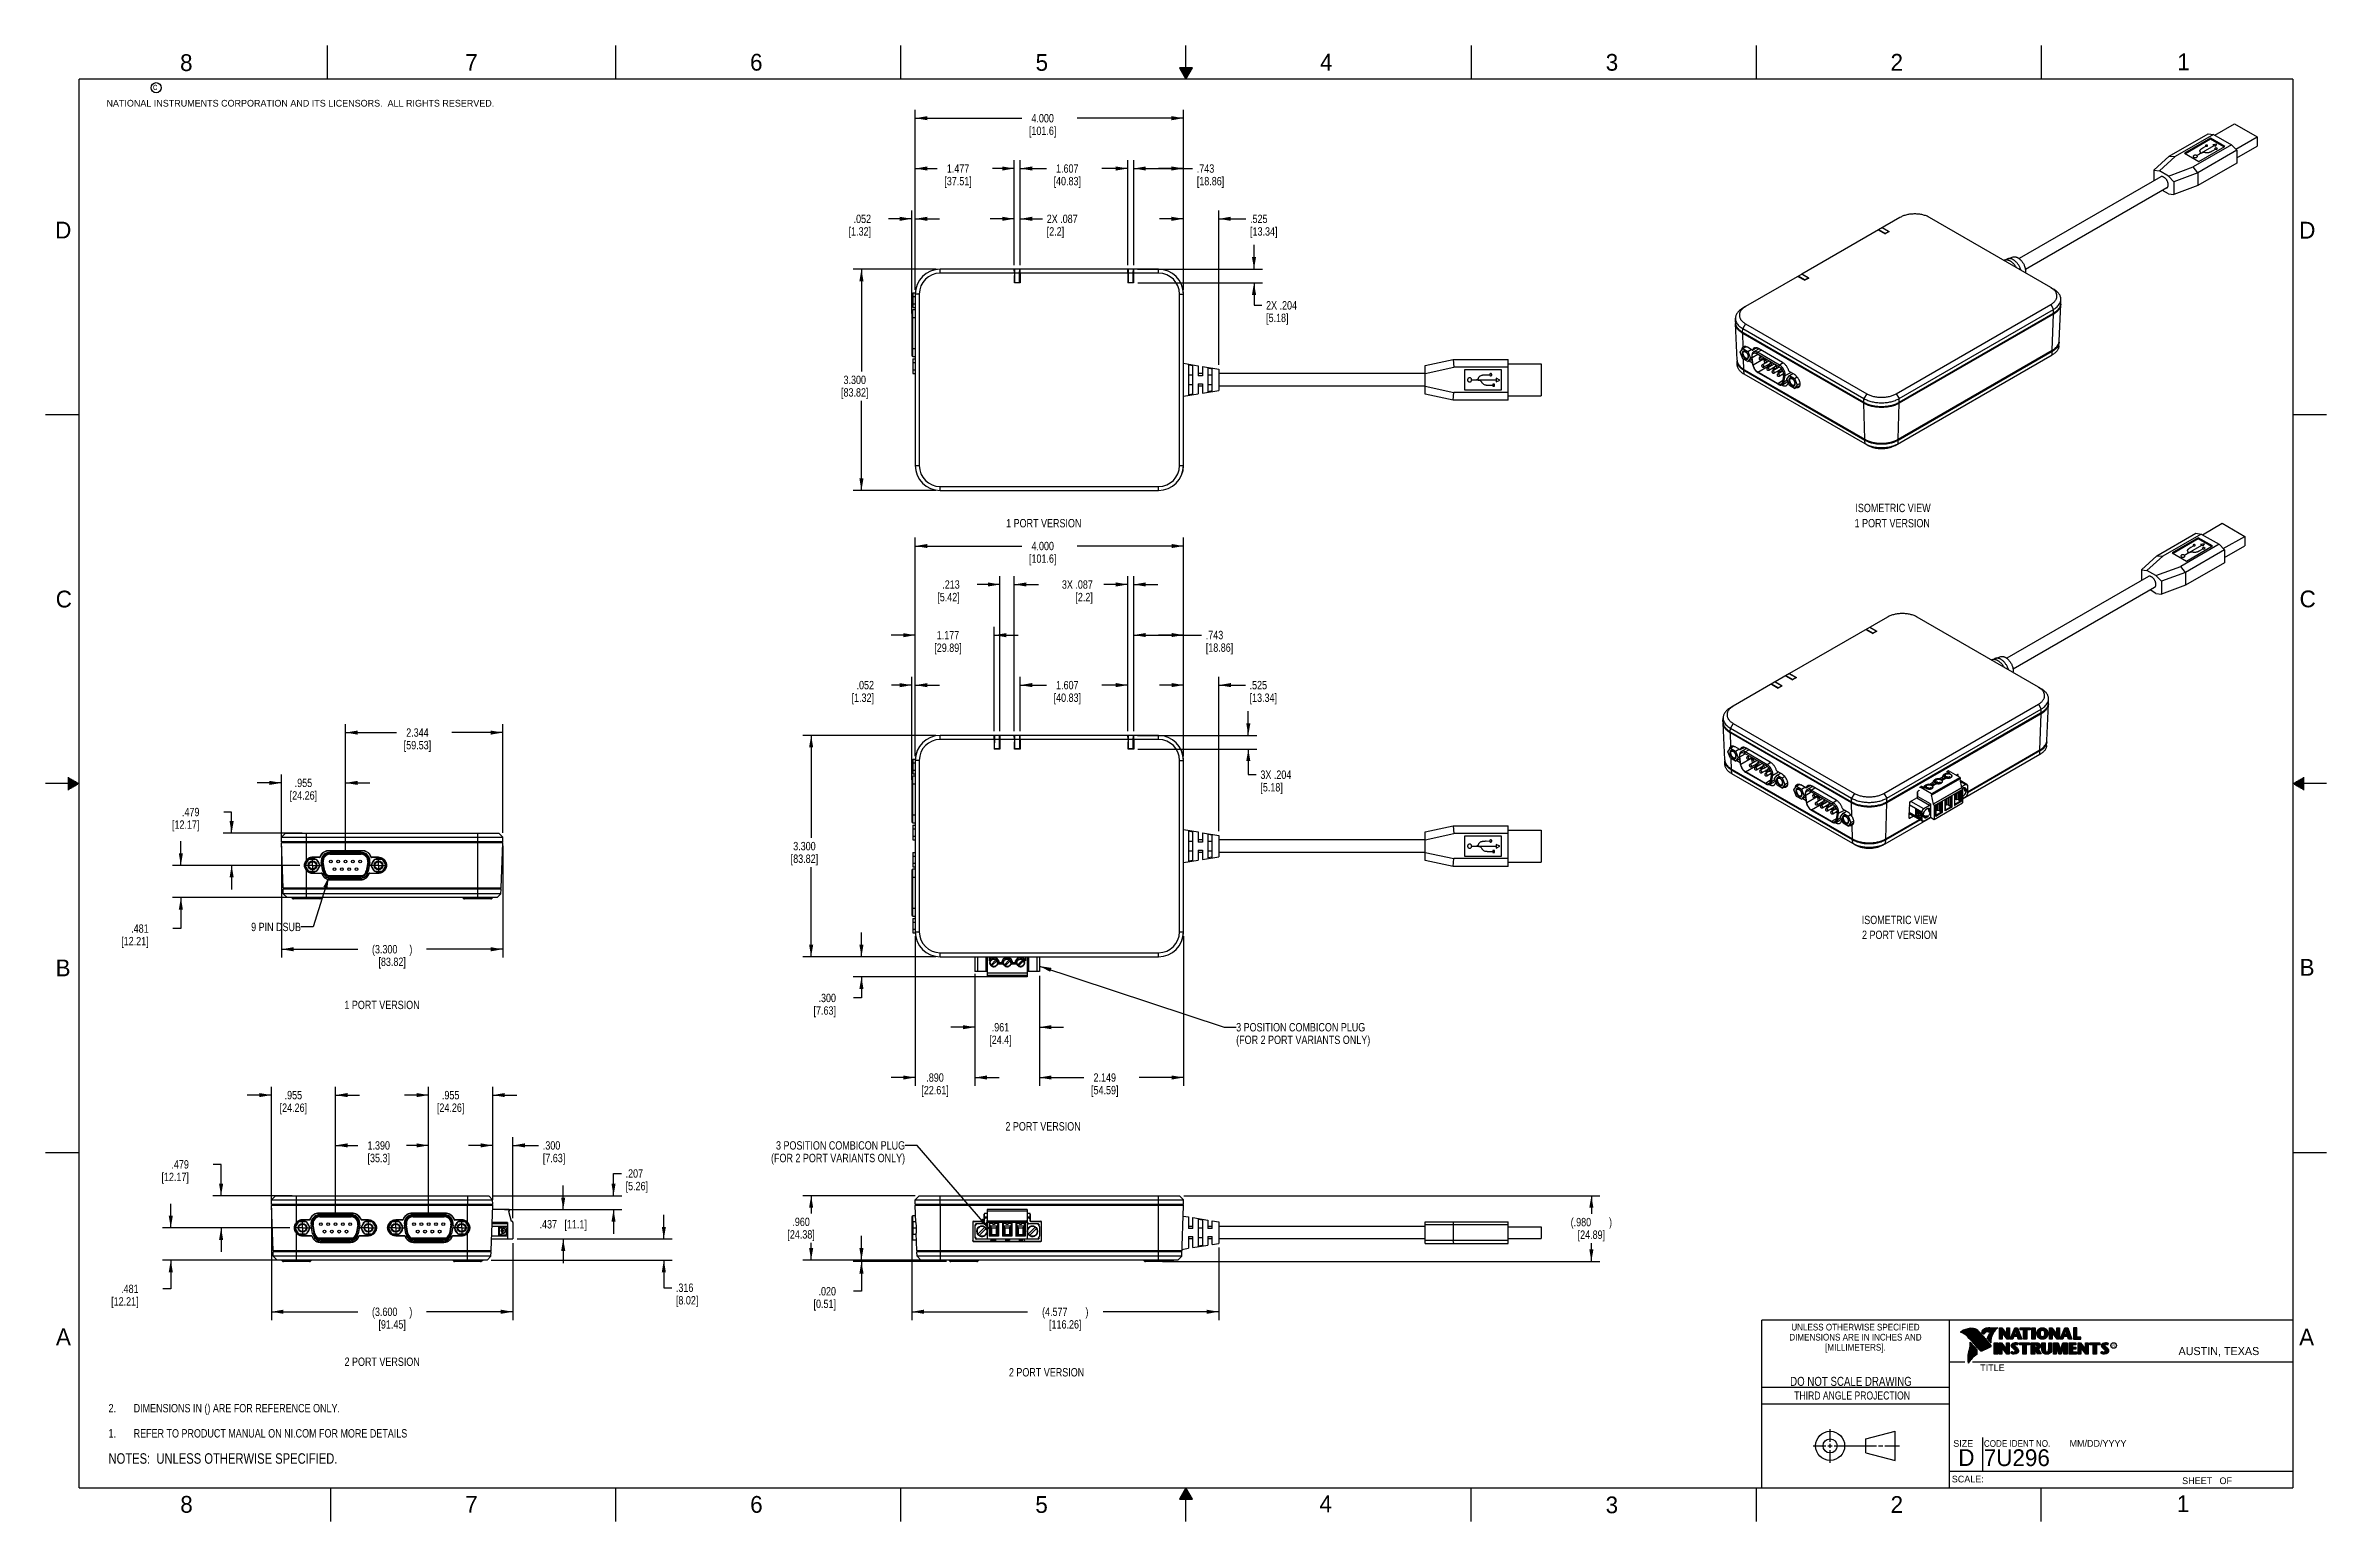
# Model space of a CAD drawing. Header units: inches. Extents: x 0 to 34, y 0 to 22.
import ezdxf

# ---------------------------------------------------------------- set-up
doc = ezdxf.new("R2010")
doc.units = ezdxf.units.IN
doc.header["$LTSCALE"] = 1.87
doc.header["$MEASUREMENT"] = 0
doc.linetypes.add('CENTER', pattern=[0.6, 0.375, -0.075, 0.075, -0.075])
doc.layers.get('0').update_dxf_attribs({"linetype": 'CONTINUOUS'})
for name, color, linetype in [('DATUMCURVES', 7, 'CONTINUOUS'), ('DEFAULT_1', 7, 'CENTER'), ('DETAIL', 7, 'CONTINUOUS'), ('DIMENSIONS', 7, 'CONTINUOUS')]:
    doc.layers.add(name, color=color, linetype=linetype)
doc.styles.get("Standard").update_dxf_attribs({"font": 'txt', "width": 0.8})
doc.styles.add('TEXTSTYLE_2', font='txt')
doc.styles.add('TEXTSTYLE_3', font='txt', dxfattribs={"width": 0.9})
doc.dimstyles.new('DIMSTYLE_1', dxfattribs={"dimtxt": 0.125, "dimasz": 0.18, "dimexe": 0.125, "dimexo": 0.0625, "dimgap": 0.0625, "dimtad": 0, "dimtih": 1, "dimtoh": 1, "dimdec": 3, "dimzin": 4, "dimdsep": 46, "dimtxsty": 'STANDARD', "dimblk": '_FILLED', "dimblk1": '_FILLED', "dimblk2": '_FILLED', "dimcen": 0.09, "dimadec": 0, "dimazin": 0, "dimtp": 0.001, "dimtm": 0.001, "dimtfac": 1, "dimtdec": 3, "dimtofl": 0, "dimtmove": 0, "dimatfit": 3, "dimldrblk": '_FILLED', "dimfxl": 1, "dimtolj": 1, "dimtzin": 4, "dimarcsym": 0})
doc.dimstyles.get("Standard").update_dxf_attribs({"dimtxt": 0.125, "dimasz": 0.18, "dimexe": 0.125, "dimexo": 0.0625, "dimgap": 0.09, "dimtad": 0, "dimtih": 1, "dimtoh": 1, "dimdec": 3, "dimzin": 4, "dimdsep": 46, "dimtxsty": 'STANDARD', "dimblk": '_FILLED', "dimblk1": '_FILLED', "dimblk2": '_FILLED', "dimcen": 0.09, "dimadec": 0, "dimazin": 0, "dimtol": 1, "dimtp": 0.01, "dimtm": 0.01, "dimtfac": 1, "dimtdec": 3, "dimtofl": 0, "dimtmove": 0, "dimatfit": 3, "dimldrblk": '_FILLED', "dimfxl": 1, "dimtolj": 1, "dimtzin": 4, "dimarcsym": 0})

msp = doc.modelspace()

# ---------------------------------------------------------------- texts
at = {"color": 2, "linetype": 'CONTINUOUS', "line_spacing_factor": 0.9}
for s, insert, char_height, width, attachment_point, style in [('8', (2.0046, 21.8713), 0.25, 0.25, 1, 'TEXTSTYLE_2'), ('7', (6.2556, 21.8743), 0.25, 0.25, 1, 'TEXTSTYLE_2'), ('6', (10.5012, 21.8772), 0.25, 0.25, 1, 'TEXTSTYLE_2'), ('5', (14.7577, 21.8747), 0.25, 0.25, 1, 'TEXTSTYLE_2'), ('4', (18.9977, 21.8777), 0.25, 0.25, 1, 'TEXTSTYLE_2'), ('3', (23.257, 21.8759), 0.25, 0.25, 1, 'TEXTSTYLE_2'), ('2', (27.5025, 21.8762), 0.25, 0.25, 1, 'TEXTSTYLE_2'), ('1', (31.7781, 21.8826), 0.25, 0.25, 1, 'TEXTSTYLE_2'), ('NATIONAL INSTRUMENTS CORPORATION AND ITS LICENSORS.  ALL RIGHTS RESERVED.', (0.9071, 21.1911), 0.1, 7.3, 1, 'TEXTSTYLE_2'), ('c', (1.599, 21.4388), 0.1, 0.1, 1, 'TEXTSTYLE_2'), ('D', (0.1424, 19.375), 0.25, 0.25, 1, 'TEXTSTYLE_2'), ('D', (33.5947, 19.3736), 0.25, 0.25, 1, 'TEXTSTYLE_2'), ('C', (0.1508, 13.8746), 0.25, 0.25, 1, 'TEXTSTYLE_2'), ('C', (33.6004, 13.8767), 0.25, 0.25, 1, 'TEXTSTYLE_2'), ('B', (0.1484, 8.3757), 0.25, 0.25, 1, 'TEXTSTYLE_2'), ('B', (33.6006, 8.3845), 0.25, 0.25, 1, 'TEXTSTYLE_2'), ('A', (0.1541, 2.8761), 0.25, 0.25, 1, 'TEXTSTYLE_2'), ('DIMENSIONS ARE IN INCHES AND', (26.9799, 2.7959), 0.1, 2.52, 2, 'TEXTSTYLE_3'), ('UNLESS OTHERWISE SPECIFIED', (26.9799, 2.9459), 0.1, 2.34, 2, 'TEXTSTYLE_3'), ('A', (33.5939, 2.8728), 0.25, 0.25, 1, 'TEXTSTYLE_2'), ('[MILLIMETERS].', (26.9799, 2.6459), 0.1, 1.26, 2, 'TEXTSTYLE_3'), ('R', (30.8076, 2.6413), 0.042, 0.041979, 1, 'TEXTSTYLE_2'), ('AUSTIN, TEXAS', (31.7957, 2.599), 0.12, 1.56, 1, 'TEXTSTYLE_2'), ('TITLE', (28.8397, 2.3397), 0.1, 0.5, 1, 'TEXTSTYLE_2'), ('SIZE', (28.4379, 1.2118), 0.1, 0.4, 1, 'TEXTSTYLE_2'), ('CODE IDENT NO.', (28.8949, 1.2115), 0.1, 1.26, 1, 'TEXTSTYLE_3'), ('MM/DD/YYYY', (30.1721, 1.2121), 0.1, 1, 1, 'TEXTSTYLE_2'), ('SCALE:', (28.4164, 0.6806), 0.1, 0.6, 1, 'TEXTSTYLE_2'), ('8', (2.0074, 0.3791), 0.25, 0.25, 1, 'TEXTSTYLE_2'), ('7', (6.2553, 0.3787), 0.25, 0.25, 1, 'TEXTSTYLE_2'), ('6', (10.5033, 0.3784), 0.25, 0.25, 1, 'TEXTSTYLE_2'), ('5', (14.754, 0.3762), 0.25, 0.25, 1, 'TEXTSTYLE_2'), ('4', (18.9884, 0.3869), 0.25, 0.25, 1, 'TEXTSTYLE_2'), ('3', (23.2555, 0.371), 0.25, 0.25, 1, 'TEXTSTYLE_2'), ('2', (27.5035, 0.3763), 0.25, 0.25, 1, 'TEXTSTYLE_2'), ('1', (31.7706, 0.389), 0.25, 0.25, 1, 'TEXTSTYLE_2'), ('SHEET   OF', (31.8499, 0.6557), 0.1, 1, 1, 'TEXTSTYLE_2')]:
    msp.add_mtext(s, dxfattribs=dict(at, insert=insert, char_height=char_height, width=width, attachment_point=attachment_point, style=style))
at = {"color": 7, "linetype": 'CONTINUOUS', "insert": (26.9127, 2.1549), "char_height": 0.135, "width": 2.16, "attachment_point": 2, "line_spacing_factor": 0.9}
msp.add_mtext('DO NOT SCALE DRAWING', dxfattribs=at)
at = {"color": 2, "linetype": 'CONTINUOUS', "insert": (26.9296, 1.9368), "char_height": 0.12, "width": 2.112, "attachment_point": 2, "line_spacing_factor": 0.9}
msp.add_mtext('THIRD ANGLE PROJECTION', dxfattribs=at)
at = {"color": 7, "linetype": 'CONTINUOUS', "char_height": 0.25, "attachment_point": 1, "line_spacing_factor": 0.9, "style": 'TEXTSTYLE_2'}
for s, insert, width in [('D  ', (28.5128, 1.0764), 0.75), ('7U296', (28.8928, 1.0745), 1.25)]:
    msp.add_mtext(s, dxfattribs=dict(at, insert=insert, width=width))
at = {"layer": 'DETAIL', "color": 2, "linetype": 'CONTINUOUS', "char_height": 0.125, "line_spacing_factor": 0.9}
for s, insert, width, attachment_point in [('ISOMETRIC VIEW', (26.9791, 15.1705), 1.4, 1), ('1 PORT VERSION', (14.3186, 14.9431), 1.4, 1), ('1 PORT VERSION', (26.9672, 14.9437), 1.4, 1), ('9 PIN DSUB', (3.8068, 8.9242), 1, 3), ('ISOMETRIC VIEW', (27.0735, 9.029), 1.4, 1), ('2 PORT VERSION', (27.0774, 8.8067), 1.4, 1), ('1 PORT VERSION', (4.4539, 7.762), 1.4, 1), ('3 POSITION COMBICON PLUG\\P(FOR 2 PORT VARIANTS ONLY)', (17.7478, 7.4291), 2.6, 1), ('2 PORT VERSION', (14.3079, 5.9519), 1.4, 1), ('3 POSITION COMBICON PLUG\\P(FOR 2 PORT VARIANTS ONLY)', (12.8124, 5.6672), 2.6, 3), ('2 PORT VERSION', (4.4561, 2.4425), 1.4, 1), ('2 PORT VERSION', (14.3601, 2.2855), 1.4, 1)]:
    msp.add_mtext(s, dxfattribs=dict(at, insert=insert, width=width, attachment_point=attachment_point))

# ---------------------------------------------------------------- blocks, each defined once
blk = doc.blocks.new('CUSTOM_NOTE_BL0', base_point=(3.625, 1.312))
at = {"color": 2, "linetype": 'CONTINUOUS', "width": 0.8}
for s, p in [('1.', (0.938, 1.25)), ('REFER TO PRODUCT MANUAL ON NI.COM FOR MORE DETAILS', (1.312, 1.25))]:
    blk.add_text(s, height=0.125, dxfattribs=at).set_placement(p)
blk = doc.blocks.new('_FILLED')
at = {"color": 0, "linetype": 'BYBLOCK'}
blk.add_solid([(0, 0), (-1, 0.17), (-1, -0.17)], dxfattribs=at)
blk = doc.blocks.new('*D0')
at = {"layer": 'DIMENSIONS', "color": 2, "linetype": 'CONTINUOUS'}
for p, q in [((13.273, 11.717), (11.287, 11.717)), ((11.412, 11.717), (11.412, 10.192)), ((11.412, 8.417), (11.412, 9.754)), ((13.273, 8.417), (11.287, 8.417))]:
    blk.add_line(p, q, dxfattribs=at)
at = {"layer": 'DIMENSIONS', "color": 2, "linetype": 'CONTINUOUS', "xscale": 0.18, "yscale": 0.18, "zscale": 0.18}
for p, rotation in [((11.412, 11.717), 90), ((11.412, 8.417), 270)]:
    blk.add_blockref('_FILLED', p, dxfattribs=dict(at, rotation=rotation))
at = {"layer": 'DIMENSIONS', "color": 2, "linetype": 'CONTINUOUS', "insert": (11.312, 10.129), "char_height": 0.125, "width": 0.7, "attachment_point": 2, "line_spacing_factor": 0.9}
blk.add_mtext('3.300\\P[83.82]', dxfattribs=at)
blk = doc.blocks.new('*D1')
at = {"layer": 'DIMENSIONS', "color": 2, "linetype": 'CONTINUOUS'}
for p, q in [((12.162, 8.417), (12.162, 8.777)), ((13.273, 8.417), (12.037, 8.417)), ((14.403, 8.117), (12.037, 8.117)), ((12.162, 8.117), (12.162, 7.803)), ((12.162, 7.803), (12.044, 7.803))]:
    blk.add_line(p, q, dxfattribs=at)
at = {"layer": 'DIMENSIONS', "color": 2, "linetype": 'CONTINUOUS', "xscale": 0.18, "yscale": 0.18, "zscale": 0.18}
for p, rotation in [((12.162, 8.417), 270), ((12.162, 8.117), 90)]:
    blk.add_blockref('_FILLED', p, dxfattribs=dict(at, rotation=rotation))
at = {"layer": 'DIMENSIONS', "color": 2, "linetype": 'CONTINUOUS', "insert": (11.782, 7.866), "char_height": 0.125, "width": 0.6, "attachment_point": 3, "line_spacing_factor": 0.9}
blk.add_mtext('.300\\P[7.63]', dxfattribs=at)
blk = doc.blocks.new('*D2')
at = {"layer": 'DIMENSIONS', "color": 2, "linetype": 'CONTINUOUS'}
for p, q in [((12.964, 11.407), (12.964, 14.665)), ((16.964, 11.407), (16.964, 14.665)), ((12.964, 14.54), (14.551, 14.54)), ((16.964, 14.54), (15.376, 14.54))]:
    blk.add_line(p, q, dxfattribs=at)
at = {"layer": 'DIMENSIONS', "color": 2, "linetype": 'CONTINUOUS', "xscale": 0.18, "yscale": 0.18, "zscale": 0.18, "rotation": 180}
blk.add_blockref('_FILLED', (12.964, 14.54), dxfattribs=at)
at = {"layer": 'DIMENSIONS', "color": 2, "linetype": 'CONTINUOUS', "xscale": 0.18, "yscale": 0.18, "zscale": 0.18}
blk.add_blockref('_FILLED', (16.964, 14.54), dxfattribs=at)
at = {"layer": 'DIMENSIONS', "color": 2, "linetype": 'CONTINUOUS', "insert": (14.864, 14.603), "char_height": 0.125, "width": 0.7, "attachment_point": 2, "line_spacing_factor": 0.9}
blk.add_mtext('4.000\\P[101.6]', dxfattribs=at)
blk = doc.blocks.new('*D3')
at = {"layer": 'DIMENSIONS', "color": 2, "linetype": 'CONTINUOUS'}
for p, q in [((16.964, 11.407), (16.964, 12.592)), ((17.489, 10.289), (17.489, 12.592)), ((16.964, 12.467), (16.604, 12.467)), ((17.489, 12.467), (17.885, 12.467))]:
    blk.add_line(p, q, dxfattribs=at)
at = {"layer": 'DIMENSIONS', "color": 2, "linetype": 'CONTINUOUS', "xscale": 0.18, "yscale": 0.18, "zscale": 0.18}
blk.add_blockref('_FILLED', (16.964, 12.467), dxfattribs=at)
at = {"layer": 'DIMENSIONS', "color": 2, "linetype": 'CONTINUOUS', "xscale": 0.18, "yscale": 0.18, "zscale": 0.18, "rotation": 180}
blk.add_blockref('_FILLED', (17.489, 12.467), dxfattribs=at)
at = {"layer": 'DIMENSIONS', "color": 2, "linetype": 'CONTINUOUS', "insert": (17.948, 12.529), "char_height": 0.125, "width": 0.7, "attachment_point": 1, "line_spacing_factor": 0.9}
blk.add_mtext('.525\\P[13.34]', dxfattribs=at)
blk = doc.blocks.new('*D4')
at = {"layer": 'DIMENSIONS', "color": 2, "linetype": 'CONTINUOUS'}
for p, q in [((12.912, 11.057), (12.912, 12.591)), ((12.964, 11.407), (12.964, 12.591)), ((12.912, 12.466), (12.611, 12.466)), ((12.964, 12.466), (13.324, 12.466))]:
    blk.add_line(p, q, dxfattribs=at)
at = {"layer": 'DIMENSIONS', "color": 2, "linetype": 'CONTINUOUS', "xscale": 0.18, "yscale": 0.18, "zscale": 0.18}
blk.add_blockref('_FILLED', (12.912, 12.466), dxfattribs=at)
at = {"layer": 'DIMENSIONS', "color": 2, "linetype": 'CONTINUOUS', "xscale": 0.18, "yscale": 0.18, "zscale": 0.18, "rotation": 180}
blk.add_blockref('_FILLED', (12.964, 12.466), dxfattribs=at)
at = {"layer": 'DIMENSIONS', "color": 2, "linetype": 'CONTINUOUS', "insert": (12.349, 12.529), "char_height": 0.125, "width": 0.6, "attachment_point": 3, "line_spacing_factor": 0.9}
blk.add_mtext('.052\\P[1.32]', dxfattribs=at)
blk = doc.blocks.new('*D5')
at = {"layer": 'DIMENSIONS', "color": 2, "linetype": 'CONTINUOUS'}
for p, q in [((12.912, 4.231), (12.912, 3)), ((17.489, 4.082), (17.489, 3)), ((12.912, 3.125), (14.638, 3.125)), ((17.489, 3.125), (15.763, 3.125))]:
    blk.add_line(p, q, dxfattribs=at)
at = {"layer": 'DIMENSIONS', "color": 2, "linetype": 'CONTINUOUS', "xscale": 0.18, "yscale": 0.18, "zscale": 0.18}
for p, rotation in [((12.912, 3.125), 180), ((17.489, 3.125), 360)]:
    blk.add_blockref('_FILLED', p, dxfattribs=dict(at, rotation=rotation))
at = {"layer": 'DIMENSIONS', "color": 2, "linetype": 'CONTINUOUS', "insert": (15.2, 3.187), "char_height": 0.125, "width": 1, "attachment_point": 2, "line_spacing_factor": 0.9}
blk.add_mtext('(4.577{\\Ftxt.shx;\\W2.400000;\\H0.125000; })\\P[116.26]', dxfattribs=at)
blk = doc.blocks.new('*D6')
at = {"layer": 'DIMENSIONS', "color": 2, "linetype": 'CONTINUOUS'}
for p, q in [((12.961, 4.855), (11.287, 4.855)), ((11.412, 4.855), (11.412, 4.591)), ((11.412, 3.895), (11.412, 4.153)), ((12.986, 3.895), (11.287, 3.895))]:
    blk.add_line(p, q, dxfattribs=at)
at = {"layer": 'DIMENSIONS', "color": 2, "linetype": 'CONTINUOUS', "xscale": 0.18, "yscale": 0.18, "zscale": 0.18}
for p, rotation in [((11.412, 4.855), 90), ((11.412, 3.895), 270)]:
    blk.add_blockref('_FILLED', p, dxfattribs=dict(at, rotation=rotation))
at = {"layer": 'DIMENSIONS', "color": 2, "linetype": 'CONTINUOUS', "insert": (11.262, 4.528), "char_height": 0.125, "width": 0.7, "attachment_point": 2, "line_spacing_factor": 0.9}
blk.add_mtext('.960\\P[24.38]', dxfattribs=at)
blk = doc.blocks.new('*D7')
at = {"layer": 'DIMENSIONS', "color": 2, "linetype": 'CONTINUOUS'}
for p, q in [((12.162, 3.895), (12.162, 4.255)), ((13.276, 3.895), (12.037, 3.895)), ((13.432, 3.875), (12.037, 3.875)), ((12.162, 3.875), (12.162, 3.43)), ((12.162, 3.43), (12.044, 3.43))]:
    blk.add_line(p, q, dxfattribs=at)
at = {"layer": 'DIMENSIONS', "color": 2, "linetype": 'CONTINUOUS', "xscale": 0.18, "yscale": 0.18, "zscale": 0.18}
for p, rotation in [((12.162, 3.895), 270), ((12.162, 3.875), 90)]:
    blk.add_blockref('_FILLED', p, dxfattribs=dict(at, rotation=rotation))
at = {"layer": 'DIMENSIONS', "color": 2, "linetype": 'CONTINUOUS', "insert": (11.782, 3.493), "char_height": 0.125, "width": 0.6, "attachment_point": 3, "line_spacing_factor": 0.9}
blk.add_mtext('.020\\P[0.51]', dxfattribs=at)
blk = doc.blocks.new('*D8')
at = {"layer": 'DIMENSIONS', "color": 2, "linetype": 'CONTINUOUS'}
for p, q in [((16.966, 4.855), (23.168, 4.855)), ((23.043, 4.855), (23.043, 4.586)), ((23.043, 3.875), (23.043, 4.149)), ((16.651, 3.875), (23.168, 3.875))]:
    blk.add_line(p, q, dxfattribs=at)
at = {"layer": 'DIMENSIONS', "color": 2, "linetype": 'CONTINUOUS', "xscale": 0.18, "yscale": 0.18, "zscale": 0.18}
for p, rotation in [((23.043, 4.855), 90), ((23.043, 3.875), 270)]:
    blk.add_blockref('_FILLED', p, dxfattribs=dict(at, rotation=rotation))
at = {"layer": 'DIMENSIONS', "color": 2, "linetype": 'CONTINUOUS', "insert": (23.043, 4.524), "char_height": 0.125, "width": 0.9, "attachment_point": 2, "line_spacing_factor": 0.9}
blk.add_mtext('(.980{\\Ftxt.shx;\\W2.400000;\\H0.125000; })\\P[24.89]', dxfattribs=at)
blk = doc.blocks.new('*D9')
at = {"layer": 'DIMENSIONS', "color": 2, "linetype": 'CONTINUOUS'}
for p, q in [((2.616, 5.322), (2.498, 5.322)), ((2.616, 4.855), (2.616, 5.322)), ((3.675, 4.855), (2.491, 4.855)), ((3.641, 4.376), (2.491, 4.376)), ((2.616, 4.376), (2.616, 4.016))]:
    blk.add_line(p, q, dxfattribs=at)
at = {"layer": 'DIMENSIONS', "color": 2, "linetype": 'CONTINUOUS', "xscale": 0.18, "yscale": 0.18, "zscale": 0.18}
for p, rotation in [((2.616, 4.855), 270), ((2.616, 4.376), 90)]:
    blk.add_blockref('_FILLED', p, dxfattribs=dict(at, rotation=rotation))
at = {"layer": 'DIMENSIONS', "color": 2, "linetype": 'CONTINUOUS', "insert": (2.136, 5.385), "char_height": 0.125, "width": 0.7, "attachment_point": 3, "line_spacing_factor": 0.9}
blk.add_mtext('.479\\P[12.17]', dxfattribs=at)
blk = doc.blocks.new('*D10')
at = {"layer": 'DIMENSIONS', "color": 2, "linetype": 'CONTINUOUS'}
for p, q in [((1.866, 4.376), (1.866, 4.736)), ((3.641, 4.376), (1.741, 4.376)), ((3.678, 3.895), (1.741, 3.895)), ((1.866, 3.895), (1.866, 3.466)), ((1.866, 3.466), (1.748, 3.466))]:
    blk.add_line(p, q, dxfattribs=at)
at = {"layer": 'DIMENSIONS', "color": 2, "linetype": 'CONTINUOUS', "xscale": 0.18, "yscale": 0.18, "zscale": 0.18}
for p, rotation in [((1.866, 4.376), 270), ((1.866, 3.895), 90)]:
    blk.add_blockref('_FILLED', p, dxfattribs=dict(at, rotation=rotation))
at = {"layer": 'DIMENSIONS', "color": 2, "linetype": 'CONTINUOUS', "insert": (1.386, 3.529), "char_height": 0.125, "width": 0.7, "attachment_point": 3, "line_spacing_factor": 0.9}
blk.add_mtext('.481\\P[12.21]', dxfattribs=at)
blk = doc.blocks.new('*D11')
at = {"layer": 'DIMENSIONS', "color": 2, "linetype": 'CONTINUOUS'}
for p, q in [((4.321, 4.603), (4.321, 5.73)), ((4.321, 5.605), (4.653, 5.605)), ((5.71, 5.605), (5.378, 5.605)), ((5.71, 4.603), (5.71, 5.73))]:
    blk.add_line(p, q, dxfattribs=at)
at = {"layer": 'DIMENSIONS', "color": 2, "linetype": 'CONTINUOUS', "xscale": 0.18, "yscale": 0.18, "zscale": 0.18, "rotation": 180}
blk.add_blockref('_FILLED', (4.321, 5.605), dxfattribs=at)
at = {"layer": 'DIMENSIONS', "color": 2, "linetype": 'CONTINUOUS', "xscale": 0.18, "yscale": 0.18, "zscale": 0.18}
blk.add_blockref('_FILLED', (5.71, 5.605), dxfattribs=at)
at = {"layer": 'DIMENSIONS', "color": 2, "linetype": 'CONTINUOUS', "insert": (4.966, 5.667), "char_height": 0.125, "width": 0.6, "attachment_point": 2, "line_spacing_factor": 0.9}
blk.add_mtext('1.390\\P[35.3]', dxfattribs=at)
blk = doc.blocks.new('*D12')
at = {"layer": 'DIMENSIONS', "color": 2, "linetype": 'CONTINUOUS'}
for p, q in [((5.71, 4.603), (5.71, 6.48)), ((6.665, 4.792), (6.665, 6.48)), ((5.71, 6.355), (5.35, 6.355)), ((6.665, 6.355), (7.025, 6.355))]:
    blk.add_line(p, q, dxfattribs=at)
at = {"layer": 'DIMENSIONS', "color": 2, "linetype": 'CONTINUOUS', "xscale": 0.18, "yscale": 0.18, "zscale": 0.18}
blk.add_blockref('_FILLED', (5.71, 6.355), dxfattribs=at)
at = {"layer": 'DIMENSIONS', "color": 2, "linetype": 'CONTINUOUS', "xscale": 0.18, "yscale": 0.18, "zscale": 0.18, "rotation": 180}
blk.add_blockref('_FILLED', (6.665, 6.355), dxfattribs=at)
at = {"layer": 'DIMENSIONS', "color": 2, "linetype": 'CONTINUOUS', "insert": (6.038, 6.417), "char_height": 0.125, "width": 0.7, "attachment_point": 2, "line_spacing_factor": 0.9}
blk.add_mtext('.955\\P[24.26]', dxfattribs=at)
blk = doc.blocks.new('*D13')
at = {"layer": 'DIMENSIONS', "color": 2, "linetype": 'CONTINUOUS'}
for p, q in [((3.366, 4.787), (3.366, 6.48)), ((4.321, 4.603), (4.321, 6.48)), ((3.366, 6.355), (3.006, 6.355)), ((4.321, 6.355), (4.681, 6.355))]:
    blk.add_line(p, q, dxfattribs=at)
at = {"layer": 'DIMENSIONS', "color": 2, "linetype": 'CONTINUOUS', "xscale": 0.18, "yscale": 0.18, "zscale": 0.18}
blk.add_blockref('_FILLED', (3.366, 6.355), dxfattribs=at)
at = {"layer": 'DIMENSIONS', "color": 2, "linetype": 'CONTINUOUS', "xscale": 0.18, "yscale": 0.18, "zscale": 0.18, "rotation": 180}
blk.add_blockref('_FILLED', (4.321, 6.355), dxfattribs=at)
at = {"layer": 'DIMENSIONS', "color": 2, "linetype": 'CONTINUOUS', "insert": (3.693, 6.417), "char_height": 0.125, "width": 0.7, "attachment_point": 2, "line_spacing_factor": 0.9}
blk.add_mtext('.955\\P[24.26]', dxfattribs=at)
blk = doc.blocks.new('*D14')
at = {"layer": 'DIMENSIONS', "color": 2, "linetype": 'CONTINUOUS'}
for p, q in [((2.773, 10.575), (2.656, 10.575)), ((2.773, 10.259), (2.773, 10.575)), ((3.825, 10.259), (2.648, 10.259)), ((3.791, 9.78), (2.648, 9.78)), ((2.773, 9.78), (2.773, 9.42))]:
    blk.add_line(p, q, dxfattribs=at)
at = {"layer": 'DIMENSIONS', "color": 2, "linetype": 'CONTINUOUS', "xscale": 0.18, "yscale": 0.18, "zscale": 0.18}
for p, rotation in [((2.773, 10.259), 270), ((2.773, 9.78), 90)]:
    blk.add_blockref('_FILLED', p, dxfattribs=dict(at, rotation=rotation))
at = {"layer": 'DIMENSIONS', "color": 2, "linetype": 'CONTINUOUS', "insert": (2.293, 10.637), "char_height": 0.125, "width": 0.7, "attachment_point": 3, "line_spacing_factor": 0.9}
blk.add_mtext('.479\\P[12.17]', dxfattribs=at)
blk = doc.blocks.new('*D15')
at = {"layer": 'DIMENSIONS', "color": 2, "linetype": 'CONTINUOUS'}
for p, q in [((2.016, 9.78), (2.016, 10.14)), ((3.791, 9.78), (1.891, 9.78)), ((3.828, 9.299), (1.891, 9.299)), ((2.016, 9.299), (2.016, 8.838)), ((2.016, 8.838), (1.898, 8.838))]:
    blk.add_line(p, q, dxfattribs=at)
at = {"layer": 'DIMENSIONS', "color": 2, "linetype": 'CONTINUOUS', "xscale": 0.18, "yscale": 0.18, "zscale": 0.18}
for p, rotation in [((2.016, 9.78), 270), ((2.016, 9.299), 90)]:
    blk.add_blockref('_FILLED', p, dxfattribs=dict(at, rotation=rotation))
at = {"layer": 'DIMENSIONS', "color": 2, "linetype": 'CONTINUOUS', "insert": (1.536, 8.9), "char_height": 0.125, "width": 0.7, "attachment_point": 3, "line_spacing_factor": 0.9}
blk.add_mtext('.481\\P[12.21]', dxfattribs=at)
blk = doc.blocks.new('*D16')
at = {"layer": 'DIMENSIONS', "color": 2, "linetype": 'CONTINUOUS'}
for p, q in [((3.516, 11.009), (3.156, 11.009)), ((3.516, 10.192), (3.516, 11.134)), ((4.471, 10.007), (4.471, 11.134)), ((4.471, 11.009), (4.831, 11.009))]:
    blk.add_line(p, q, dxfattribs=at)
at = {"layer": 'DIMENSIONS', "color": 2, "linetype": 'CONTINUOUS', "xscale": 0.18, "yscale": 0.18, "zscale": 0.18}
blk.add_blockref('_FILLED', (3.516, 11.009), dxfattribs=at)
at = {"layer": 'DIMENSIONS', "color": 2, "linetype": 'CONTINUOUS', "xscale": 0.18, "yscale": 0.18, "zscale": 0.18, "rotation": 180}
blk.add_blockref('_FILLED', (4.471, 11.009), dxfattribs=at)
at = {"layer": 'DIMENSIONS', "color": 2, "linetype": 'CONTINUOUS', "insert": (3.843, 11.072), "char_height": 0.125, "width": 0.7, "attachment_point": 2, "line_spacing_factor": 0.9}
blk.add_mtext('.955\\P[24.26]', dxfattribs=at)
blk = doc.blocks.new('*D17')
at = {"layer": 'DIMENSIONS', "color": 2, "linetype": 'CONTINUOUS'}
for p, q in [((4.471, 10.007), (4.471, 11.884)), ((4.471, 11.759), (5.23, 11.759)), ((6.815, 11.759), (6.055, 11.759)), ((6.815, 10.263), (6.815, 11.884))]:
    blk.add_line(p, q, dxfattribs=at)
at = {"layer": 'DIMENSIONS', "color": 2, "linetype": 'CONTINUOUS', "xscale": 0.18, "yscale": 0.18, "zscale": 0.18, "rotation": 180}
blk.add_blockref('_FILLED', (4.471, 11.759), dxfattribs=at)
at = {"layer": 'DIMENSIONS', "color": 2, "linetype": 'CONTINUOUS', "xscale": 0.18, "yscale": 0.18, "zscale": 0.18}
blk.add_blockref('_FILLED', (6.815, 11.759), dxfattribs=at)
at = {"layer": 'DIMENSIONS', "color": 2, "linetype": 'CONTINUOUS', "insert": (5.543, 11.822), "char_height": 0.125, "width": 0.7, "attachment_point": 2, "line_spacing_factor": 0.9}
blk.add_mtext('2.344\\P[59.53]', dxfattribs=at)
blk = doc.blocks.new('*D18')
at = {"layer": 'DIMENSIONS', "color": 2, "linetype": 'CONTINUOUS'}
for p, q in [((12.964, 8.726), (12.964, 6.492)), ((13.854, 8.165), (13.854, 6.492)), ((12.964, 6.617), (12.604, 6.617)), ((13.854, 6.617), (14.214, 6.617))]:
    blk.add_line(p, q, dxfattribs=at)
at = {"layer": 'DIMENSIONS', "color": 2, "linetype": 'CONTINUOUS', "xscale": 0.18, "yscale": 0.18, "zscale": 0.18}
blk.add_blockref('_FILLED', (12.964, 6.617), dxfattribs=at)
at = {"layer": 'DIMENSIONS', "color": 2, "linetype": 'CONTINUOUS', "xscale": 0.18, "yscale": 0.18, "zscale": 0.18, "rotation": 180}
blk.add_blockref('_FILLED', (13.854, 6.617), dxfattribs=at)
at = {"layer": 'DIMENSIONS', "color": 2, "linetype": 'CONTINUOUS', "insert": (13.259, 6.679), "char_height": 0.125, "width": 0.7, "attachment_point": 2, "line_spacing_factor": 0.9}
blk.add_mtext('.890\\P[22.61]', dxfattribs=at)
blk = doc.blocks.new('*D19')
at = {"layer": 'DIMENSIONS', "color": 2, "linetype": 'CONTINUOUS'}
for p, q in [((13.854, 8.133), (13.854, 7.242)), ((14.814, 8.133), (14.814, 7.242)), ((13.854, 7.367), (13.494, 7.367)), ((14.814, 7.367), (15.174, 7.367))]:
    blk.add_line(p, q, dxfattribs=at)
at = {"layer": 'DIMENSIONS', "color": 2, "linetype": 'CONTINUOUS', "xscale": 0.18, "yscale": 0.18, "zscale": 0.18}
blk.add_blockref('_FILLED', (13.854, 7.367), dxfattribs=at)
at = {"layer": 'DIMENSIONS', "color": 2, "linetype": 'CONTINUOUS', "xscale": 0.18, "yscale": 0.18, "zscale": 0.18, "rotation": 180}
blk.add_blockref('_FILLED', (14.814, 7.367), dxfattribs=at)
at = {"layer": 'DIMENSIONS', "color": 2, "linetype": 'CONTINUOUS', "insert": (14.234, 7.429), "char_height": 0.125, "width": 0.6, "attachment_point": 2, "line_spacing_factor": 0.9}
blk.add_mtext('.961\\P[24.4]', dxfattribs=at)
blk = doc.blocks.new('*D20')
at = {"layer": 'DIMENSIONS', "color": 2, "linetype": 'CONTINUOUS'}
for p, q in [((16.964, 8.726), (16.964, 6.492)), ((14.814, 8.133), (14.814, 6.492)), ((14.814, 6.617), (15.476, 6.617)), ((16.964, 6.617), (16.301, 6.617))]:
    blk.add_line(p, q, dxfattribs=at)
at = {"layer": 'DIMENSIONS', "color": 2, "linetype": 'CONTINUOUS', "xscale": 0.18, "yscale": 0.18, "zscale": 0.18, "rotation": 180}
blk.add_blockref('_FILLED', (14.814, 6.617), dxfattribs=at)
at = {"layer": 'DIMENSIONS', "color": 2, "linetype": 'CONTINUOUS', "xscale": 0.18, "yscale": 0.18, "zscale": 0.18}
blk.add_blockref('_FILLED', (16.964, 6.617), dxfattribs=at)
at = {"layer": 'DIMENSIONS', "color": 2, "linetype": 'CONTINUOUS', "insert": (15.789, 6.679), "char_height": 0.125, "width": 0.7, "attachment_point": 2, "line_spacing_factor": 0.9}
blk.add_mtext('2.149\\P[54.59]', dxfattribs=at)
blk = doc.blocks.new('*D21')
at = {"layer": 'DIMENSIONS', "color": 2, "linetype": 'CONTINUOUS'}
for p, q in [((3.366, 4.662), (3.366, 3)), ((6.966, 4.148), (6.966, 3)), ((3.366, 3.125), (4.653, 3.125)), ((6.966, 3.125), (5.678, 3.125))]:
    blk.add_line(p, q, dxfattribs=at)
at = {"layer": 'DIMENSIONS', "color": 2, "linetype": 'CONTINUOUS', "xscale": 0.18, "yscale": 0.18, "zscale": 0.18, "rotation": 180}
blk.add_blockref('_FILLED', (3.366, 3.125), dxfattribs=at)
at = {"layer": 'DIMENSIONS', "color": 2, "linetype": 'CONTINUOUS', "xscale": 0.18, "yscale": 0.18, "zscale": 0.18}
blk.add_blockref('_FILLED', (6.966, 3.125), dxfattribs=at)
at = {"layer": 'DIMENSIONS', "color": 2, "linetype": 'CONTINUOUS', "insert": (5.166, 3.187), "char_height": 0.125, "width": 0.9, "attachment_point": 2, "line_spacing_factor": 0.9}
blk.add_mtext('(3.600{\\Ftxt.shx;\\W1.600000;\\H0.125000; })\\P[91.45]', dxfattribs=at)
blk = doc.blocks.new('*D22')
at = {"layer": 'DIMENSIONS', "color": 2, "linetype": 'CONTINUOUS'}
for p, q in [((8.466, 4.855), (8.466, 5.187)), ((8.466, 5.187), (8.583, 5.187)), ((6.668, 4.855), (8.591, 4.855)), ((6.877, 4.648), (8.591, 4.648)), ((8.466, 4.648), (8.466, 4.288))]:
    blk.add_line(p, q, dxfattribs=at)
at = {"layer": 'DIMENSIONS', "color": 2, "linetype": 'CONTINUOUS', "xscale": 0.18, "yscale": 0.18, "zscale": 0.18}
for p, rotation in [((8.466, 4.855), 270), ((8.466, 4.648), 90)]:
    blk.add_blockref('_FILLED', p, dxfattribs=dict(at, rotation=rotation))
at = {"layer": 'DIMENSIONS', "color": 2, "linetype": 'CONTINUOUS', "insert": (8.646, 5.249), "char_height": 0.125, "width": 0.6, "attachment_point": 1, "line_spacing_factor": 0.9}
blk.add_mtext('.207\\P[5.26]', dxfattribs=at)
blk = doc.blocks.new('*D23')
at = {"layer": 'DIMENSIONS', "color": 2, "linetype": 'CONTINUOUS'}
for p, q in [((7.716, 4.648), (7.716, 5.008)), ((6.839, 4.648), (7.841, 4.648)), ((7.028, 4.211), (7.841, 4.211)), ((7.716, 4.211), (7.716, 3.851))]:
    blk.add_line(p, q, dxfattribs=at)
at = {"layer": 'DIMENSIONS', "color": 2, "linetype": 'CONTINUOUS', "xscale": 0.18, "yscale": 0.18, "zscale": 0.18}
for p, rotation in [((7.716, 4.648), 270), ((7.716, 4.211), 90)]:
    blk.add_blockref('_FILLED', p, dxfattribs=dict(at, rotation=rotation))
at = {"layer": 'DIMENSIONS', "color": 2, "linetype": 'CONTINUOUS', "insert": (7.716, 4.492), "char_height": 0.125, "width": 1.125, "attachment_point": 2, "line_spacing_factor": 0.9}
blk.add_mtext('.437{\\Ftxt.shx;\\W1.000000;\\H0.125000; }[11.1]', dxfattribs=at)
blk = doc.blocks.new('*D24')
at = {"layer": 'DIMENSIONS', "color": 2, "linetype": 'CONTINUOUS'}
for p, q in [((9.216, 4.211), (9.216, 4.571)), ((7.028, 4.211), (9.341, 4.211)), ((6.643, 3.895), (9.341, 3.895)), ((9.216, 3.895), (9.216, 3.483)), ((9.216, 3.483), (9.333, 3.483))]:
    blk.add_line(p, q, dxfattribs=at)
at = {"layer": 'DIMENSIONS', "color": 2, "linetype": 'CONTINUOUS', "xscale": 0.18, "yscale": 0.18, "zscale": 0.18}
for p, rotation in [((9.216, 4.211), 270), ((9.216, 3.895), 90)]:
    blk.add_blockref('_FILLED', p, dxfattribs=dict(at, rotation=rotation))
at = {"layer": 'DIMENSIONS', "color": 2, "linetype": 'CONTINUOUS', "insert": (9.396, 3.546), "char_height": 0.125, "width": 0.6, "attachment_point": 1, "line_spacing_factor": 0.9}
blk.add_mtext('.316\\P[8.02]', dxfattribs=at)
blk = doc.blocks.new('*D25')
at = {"layer": 'DIMENSIONS', "color": 2, "linetype": 'CONTINUOUS'}
for p, q in [((6.665, 5.605), (6.305, 5.605)), ((6.665, 4.792), (6.665, 5.73)), ((6.966, 4.519), (6.966, 5.73)), ((6.966, 5.605), (7.349, 5.605))]:
    blk.add_line(p, q, dxfattribs=at)
at = {"layer": 'DIMENSIONS', "color": 2, "linetype": 'CONTINUOUS', "xscale": 0.18, "yscale": 0.18, "zscale": 0.18}
for p, rotation in [((6.665, 5.605), 360), ((6.966, 5.605), 180)]:
    blk.add_blockref('_FILLED', p, dxfattribs=dict(at, rotation=rotation))
at = {"layer": 'DIMENSIONS', "color": 2, "linetype": 'CONTINUOUS', "insert": (7.412, 5.667), "char_height": 0.125, "width": 0.6, "attachment_point": 1, "line_spacing_factor": 0.9}
blk.add_mtext('.300\\P[7.63]', dxfattribs=at)
blk = doc.blocks.new('*D26')
at = {"layer": 'DIMENSIONS', "color": 2, "linetype": 'CONTINUOUS'}
for p, q in [((16.963, 19.418), (16.603, 19.418)), ((16.963, 18.358), (16.963, 19.543)), ((17.488, 17.24), (17.488, 19.543)), ((17.488, 19.418), (17.892, 19.418))]:
    blk.add_line(p, q, dxfattribs=at)
at = {"layer": 'DIMENSIONS', "color": 2, "linetype": 'CONTINUOUS', "xscale": 0.18, "yscale": 0.18, "zscale": 0.18}
blk.add_blockref('_FILLED', (16.963, 19.418), dxfattribs=at)
at = {"layer": 'DIMENSIONS', "color": 2, "linetype": 'CONTINUOUS', "xscale": 0.18, "yscale": 0.18, "zscale": 0.18, "rotation": 180}
blk.add_blockref('_FILLED', (17.488, 19.418), dxfattribs=at)
at = {"layer": 'DIMENSIONS', "color": 2, "linetype": 'CONTINUOUS', "insert": (17.955, 19.48), "char_height": 0.125, "width": 0.7, "attachment_point": 1, "line_spacing_factor": 0.9}
blk.add_mtext('.525\\P[13.34]', dxfattribs=at)
blk = doc.blocks.new('*D27')
at = {"layer": 'DIMENSIONS', "color": 2, "linetype": 'CONTINUOUS'}
for p, q in [((12.964, 18.358), (12.964, 21.043)), ((12.964, 20.918), (14.551, 20.918)), ((16.963, 20.918), (15.376, 20.918)), ((16.963, 18.358), (16.963, 21.043))]:
    blk.add_line(p, q, dxfattribs=at)
at = {"layer": 'DIMENSIONS', "color": 2, "linetype": 'CONTINUOUS', "xscale": 0.18, "yscale": 0.18, "zscale": 0.18, "rotation": 180}
blk.add_blockref('_FILLED', (12.964, 20.918), dxfattribs=at)
at = {"layer": 'DIMENSIONS', "color": 2, "linetype": 'CONTINUOUS', "xscale": 0.18, "yscale": 0.18, "zscale": 0.18}
blk.add_blockref('_FILLED', (16.963, 20.918), dxfattribs=at)
at = {"layer": 'DIMENSIONS', "color": 2, "linetype": 'CONTINUOUS', "insert": (14.863, 20.98), "char_height": 0.125, "width": 0.7, "attachment_point": 2, "line_spacing_factor": 0.9}
blk.add_mtext('4.000\\P[101.6]', dxfattribs=at)
blk = doc.blocks.new('*D28')
at = {"layer": 'DIMENSIONS', "color": 2, "linetype": 'CONTINUOUS'}
for p, q in [((12.912, 19.418), (12.567, 19.418)), ((12.912, 18.008), (12.912, 19.543)), ((12.964, 18.358), (12.964, 19.543)), ((12.964, 19.418), (13.324, 19.418))]:
    blk.add_line(p, q, dxfattribs=at)
at = {"layer": 'DIMENSIONS', "color": 2, "linetype": 'CONTINUOUS', "xscale": 0.18, "yscale": 0.18, "zscale": 0.18}
blk.add_blockref('_FILLED', (12.912, 19.418), dxfattribs=at)
at = {"layer": 'DIMENSIONS', "color": 2, "linetype": 'CONTINUOUS', "xscale": 0.18, "yscale": 0.18, "zscale": 0.18, "rotation": 180}
blk.add_blockref('_FILLED', (12.964, 19.418), dxfattribs=at)
at = {"layer": 'DIMENSIONS', "color": 2, "linetype": 'CONTINUOUS', "insert": (12.305, 19.48), "char_height": 0.125, "width": 0.6, "attachment_point": 3, "line_spacing_factor": 0.9}
blk.add_mtext('.052\\P[1.32]', dxfattribs=at)
blk = doc.blocks.new('*D29')
at = {"layer": 'DIMENSIONS', "color": 2, "linetype": 'CONTINUOUS'}
for p, q in [((13.273, 18.668), (12.037, 18.668)), ((12.162, 18.668), (12.162, 17.143)), ((12.162, 15.368), (12.162, 16.705)), ((13.273, 15.368), (12.037, 15.368))]:
    blk.add_line(p, q, dxfattribs=at)
at = {"layer": 'DIMENSIONS', "color": 2, "linetype": 'CONTINUOUS', "xscale": 0.18, "yscale": 0.18, "zscale": 0.18}
for p, rotation in [((12.162, 18.668), 90), ((12.162, 15.368), 270)]:
    blk.add_blockref('_FILLED', p, dxfattribs=dict(at, rotation=rotation))
at = {"layer": 'DIMENSIONS', "color": 2, "linetype": 'CONTINUOUS', "insert": (12.062, 17.08), "char_height": 0.125, "width": 0.7, "attachment_point": 2, "line_spacing_factor": 0.9}
blk.add_mtext('3.300\\P[83.82]', dxfattribs=at)
blk = doc.blocks.new('*D30')
at = {"layer": 'DIMENSIONS', "color": 2, "linetype": 'CONTINUOUS'}
for p, q in [((3.516, 10.067), (3.516, 8.404)), ((6.816, 10.072), (6.816, 8.404)), ((3.516, 8.529), (4.653, 8.529)), ((6.816, 8.529), (5.678, 8.529))]:
    blk.add_line(p, q, dxfattribs=at)
at = {"layer": 'DIMENSIONS', "color": 2, "linetype": 'CONTINUOUS', "xscale": 0.18, "yscale": 0.18, "zscale": 0.18, "rotation": 180}
blk.add_blockref('_FILLED', (3.516, 8.529), dxfattribs=at)
at = {"layer": 'DIMENSIONS', "color": 2, "linetype": 'CONTINUOUS', "xscale": 0.18, "yscale": 0.18, "zscale": 0.18}
blk.add_blockref('_FILLED', (6.816, 8.529), dxfattribs=at)
at = {"layer": 'DIMENSIONS', "color": 2, "linetype": 'CONTINUOUS', "insert": (5.166, 8.592), "char_height": 0.125, "width": 0.9, "attachment_point": 2, "line_spacing_factor": 0.9}
blk.add_mtext('(3.300{\\Ftxt.shx;\\W1.600000;\\H0.125000; })\\P[83.82]', dxfattribs=at)
blk = doc.blocks.new('*D31')
at = {"layer": 'DIMENSIONS', "color": 2, "linetype": 'CONTINUOUS'}
for p, q in [((12.964, 18.358), (12.964, 20.293)), ((12.964, 20.168), (13.289, 20.168)), ((14.44, 20.168), (14.114, 20.168)), ((14.44, 18.729), (14.44, 20.293))]:
    blk.add_line(p, q, dxfattribs=at)
at = {"layer": 'DIMENSIONS', "color": 2, "linetype": 'CONTINUOUS', "xscale": 0.18, "yscale": 0.18, "zscale": 0.18, "rotation": 180}
blk.add_blockref('_FILLED', (12.964, 20.168), dxfattribs=at)
at = {"layer": 'DIMENSIONS', "color": 2, "linetype": 'CONTINUOUS', "xscale": 0.18, "yscale": 0.18, "zscale": 0.18}
blk.add_blockref('_FILLED', (14.44, 20.168), dxfattribs=at)
at = {"layer": 'DIMENSIONS', "color": 2, "linetype": 'CONTINUOUS', "insert": (13.602, 20.23), "char_height": 0.125, "width": 0.7, "attachment_point": 2, "line_spacing_factor": 0.9}
blk.add_mtext('1.477\\P[37.51]', dxfattribs=at)
blk = doc.blocks.new('*D32')
at = {"layer": 'DIMENSIONS', "color": 2, "linetype": 'CONTINUOUS'}
for p, q in [((14.44, 19.418), (14.08, 19.418)), ((14.44, 18.729), (14.44, 19.543)), ((14.527, 18.729), (14.527, 19.543)), ((14.527, 19.418), (14.862, 19.418))]:
    blk.add_line(p, q, dxfattribs=at)
at = {"layer": 'DIMENSIONS', "color": 2, "linetype": 'CONTINUOUS', "xscale": 0.18, "yscale": 0.18, "zscale": 0.18}
blk.add_blockref('_FILLED', (14.44, 19.418), dxfattribs=at)
at = {"layer": 'DIMENSIONS', "color": 2, "linetype": 'CONTINUOUS', "xscale": 0.18, "yscale": 0.18, "zscale": 0.18, "rotation": 180}
blk.add_blockref('_FILLED', (14.527, 19.418), dxfattribs=at)
at = {"layer": 'DIMENSIONS', "color": 2, "linetype": 'CONTINUOUS', "insert": (14.924, 19.48), "char_height": 0.125, "width": 0.7, "attachment_point": 1, "line_spacing_factor": 0.9}
blk.add_mtext('2X .087\\P[2.2]', dxfattribs=at)
blk = doc.blocks.new('*D33')
at = {"layer": 'DIMENSIONS', "color": 2, "linetype": 'CONTINUOUS'}
for p, q in [((14.527, 18.729), (14.527, 20.293)), ((14.527, 20.168), (14.918, 20.168)), ((16.134, 20.168), (15.743, 20.168)), ((16.134, 18.729), (16.134, 20.293))]:
    blk.add_line(p, q, dxfattribs=at)
at = {"layer": 'DIMENSIONS', "color": 2, "linetype": 'CONTINUOUS', "xscale": 0.18, "yscale": 0.18, "zscale": 0.18, "rotation": 180}
blk.add_blockref('_FILLED', (14.527, 20.168), dxfattribs=at)
at = {"layer": 'DIMENSIONS', "color": 2, "linetype": 'CONTINUOUS', "xscale": 0.18, "yscale": 0.18, "zscale": 0.18}
blk.add_blockref('_FILLED', (16.134, 20.168), dxfattribs=at)
at = {"layer": 'DIMENSIONS', "color": 2, "linetype": 'CONTINUOUS', "insert": (15.23, 20.23), "char_height": 0.125, "width": 0.7, "attachment_point": 2, "line_spacing_factor": 0.9}
blk.add_mtext('1.607\\P[40.83]', dxfattribs=at)
blk = doc.blocks.new('*D34')
at = {"layer": 'DIMENSIONS', "color": 2, "linetype": 'CONTINUOUS'}
for p, q in [((16.221, 18.729), (16.221, 20.293)), ((16.221, 20.168), (16.592, 20.168)), ((16.963, 20.168), (16.592, 20.168)), ((16.592, 20.168), (17.098, 20.168)), ((16.963, 18.358), (16.963, 20.293))]:
    blk.add_line(p, q, dxfattribs=at)
at = {"layer": 'DIMENSIONS', "color": 2, "linetype": 'CONTINUOUS', "xscale": 0.18, "yscale": 0.18, "zscale": 0.18, "rotation": 180}
blk.add_blockref('_FILLED', (16.221, 20.168), dxfattribs=at)
at = {"layer": 'DIMENSIONS', "color": 2, "linetype": 'CONTINUOUS', "xscale": 0.18, "yscale": 0.18, "zscale": 0.18}
blk.add_blockref('_FILLED', (16.963, 20.168), dxfattribs=at)
at = {"layer": 'DIMENSIONS', "color": 2, "linetype": 'CONTINUOUS', "insert": (17.161, 20.23), "char_height": 0.125, "width": 0.7, "attachment_point": 1, "line_spacing_factor": 0.9}
blk.add_mtext('.743\\P[18.86]', dxfattribs=at)
blk = doc.blocks.new('*D35')
at = {"layer": 'DIMENSIONS', "color": 2, "linetype": 'CONTINUOUS'}
for p, q in [((18.014, 18.668), (18.014, 19.028)), ((16.279, 18.668), (18.139, 18.668)), ((16.282, 18.464), (18.139, 18.464)), ((18.014, 18.464), (18.014, 18.129)), ((18.014, 18.129), (18.131, 18.129))]:
    blk.add_line(p, q, dxfattribs=at)
at = {"layer": 'DIMENSIONS', "color": 2, "linetype": 'CONTINUOUS', "xscale": 0.18, "yscale": 0.18, "zscale": 0.18}
for p, rotation in [((18.014, 18.668), 270), ((18.014, 18.464), 90)]:
    blk.add_blockref('_FILLED', p, dxfattribs=dict(at, rotation=rotation))
at = {"layer": 'DIMENSIONS', "color": 2, "linetype": 'CONTINUOUS', "insert": (18.194, 18.191), "char_height": 0.125, "width": 0.7, "attachment_point": 1, "line_spacing_factor": 0.9}
blk.add_mtext('2X .204\\P[5.18]', dxfattribs=at)
blk = doc.blocks.new('*D36')
at = {"layer": 'DIMENSIONS', "color": 2, "linetype": 'CONTINUOUS'}
for p, q in [((17.929, 11.717), (17.929, 12.077)), ((16.279, 11.717), (18.054, 11.717)), ((16.282, 11.513), (18.054, 11.513)), ((17.929, 11.513), (17.929, 11.132)), ((17.929, 11.132), (18.046, 11.132))]:
    blk.add_line(p, q, dxfattribs=at)
at = {"layer": 'DIMENSIONS', "color": 2, "linetype": 'CONTINUOUS', "xscale": 0.18, "yscale": 0.18, "zscale": 0.18}
for p, rotation in [((17.929, 11.717), 270), ((17.929, 11.513), 90)]:
    blk.add_blockref('_FILLED', p, dxfattribs=dict(at, rotation=rotation))
at = {"layer": 'DIMENSIONS', "color": 2, "linetype": 'CONTINUOUS', "insert": (18.109, 11.194), "char_height": 0.125, "width": 0.7, "attachment_point": 1, "line_spacing_factor": 0.9}
blk.add_mtext('3X .204\\P[5.18]', dxfattribs=at)
blk = doc.blocks.new('*D37')
at = {"layer": 'DIMENSIONS', "color": 2, "linetype": 'CONTINUOUS'}
for p, q in [((12.964, 11.407), (12.964, 13.336)), ((14.14, 11.778), (14.14, 13.336)), ((12.964, 13.211), (12.604, 13.211)), ((14.14, 13.211), (14.5, 13.211))]:
    blk.add_line(p, q, dxfattribs=at)
at = {"layer": 'DIMENSIONS', "color": 2, "linetype": 'CONTINUOUS', "xscale": 0.18, "yscale": 0.18, "zscale": 0.18}
blk.add_blockref('_FILLED', (12.964, 13.211), dxfattribs=at)
at = {"layer": 'DIMENSIONS', "color": 2, "linetype": 'CONTINUOUS', "xscale": 0.18, "yscale": 0.18, "zscale": 0.18, "rotation": 180}
blk.add_blockref('_FILLED', (14.14, 13.211), dxfattribs=at)
at = {"layer": 'DIMENSIONS', "color": 2, "linetype": 'CONTINUOUS', "insert": (13.452, 13.274), "char_height": 0.125, "width": 0.7, "attachment_point": 2, "line_spacing_factor": 0.9}
blk.add_mtext('1.177\\P[29.89]', dxfattribs=at)
blk = doc.blocks.new('*D38')
at = {"layer": 'DIMENSIONS', "color": 2, "linetype": 'CONTINUOUS'}
for p, q in [((16.221, 11.778), (16.221, 13.338)), ((16.964, 11.407), (16.964, 13.338)), ((16.221, 13.213), (16.592, 13.213)), ((16.964, 13.213), (16.592, 13.213)), ((16.592, 13.213), (17.232, 13.213))]:
    blk.add_line(p, q, dxfattribs=at)
at = {"layer": 'DIMENSIONS', "color": 2, "linetype": 'CONTINUOUS', "xscale": 0.18, "yscale": 0.18, "zscale": 0.18, "rotation": 180}
blk.add_blockref('_FILLED', (16.221, 13.213), dxfattribs=at)
at = {"layer": 'DIMENSIONS', "color": 2, "linetype": 'CONTINUOUS', "xscale": 0.18, "yscale": 0.18, "zscale": 0.18}
blk.add_blockref('_FILLED', (16.964, 13.213), dxfattribs=at)
at = {"layer": 'DIMENSIONS', "color": 2, "linetype": 'CONTINUOUS', "insert": (17.295, 13.276), "char_height": 0.125, "width": 0.7, "attachment_point": 1, "line_spacing_factor": 0.9}
blk.add_mtext('.743\\P[18.86]', dxfattribs=at)
blk = doc.blocks.new('*D39')
at = {"layer": 'DIMENSIONS', "color": 2, "linetype": 'CONTINUOUS'}
for p, q in [((16.134, 13.967), (15.773, 13.967)), ((16.134, 11.778), (16.134, 14.092)), ((16.221, 11.778), (16.221, 14.092)), ((16.221, 13.967), (16.581, 13.967))]:
    blk.add_line(p, q, dxfattribs=at)
at = {"layer": 'DIMENSIONS', "color": 2, "linetype": 'CONTINUOUS', "xscale": 0.18, "yscale": 0.18, "zscale": 0.18}
blk.add_blockref('_FILLED', (16.134, 13.967), dxfattribs=at)
at = {"layer": 'DIMENSIONS', "color": 2, "linetype": 'CONTINUOUS', "xscale": 0.18, "yscale": 0.18, "zscale": 0.18, "rotation": 180}
blk.add_blockref('_FILLED', (16.221, 13.967), dxfattribs=at)
at = {"layer": 'DIMENSIONS', "color": 2, "linetype": 'CONTINUOUS', "insert": (15.611, 14.029), "char_height": 0.125, "width": 0.7, "attachment_point": 3, "line_spacing_factor": 0.9}
blk.add_mtext('3X .087\\P[2.2]', dxfattribs=at)
blk = doc.blocks.new('*D40')
at = {"layer": 'DIMENSIONS', "color": 2, "linetype": 'CONTINUOUS'}
for p, q in [((14.527, 11.778), (14.527, 12.592)), ((16.134, 11.778), (16.134, 12.592)), ((14.527, 12.467), (14.918, 12.467)), ((16.134, 12.467), (15.743, 12.467))]:
    blk.add_line(p, q, dxfattribs=at)
at = {"layer": 'DIMENSIONS', "color": 2, "linetype": 'CONTINUOUS', "xscale": 0.18, "yscale": 0.18, "zscale": 0.18, "rotation": 180}
blk.add_blockref('_FILLED', (14.527, 12.467), dxfattribs=at)
at = {"layer": 'DIMENSIONS', "color": 2, "linetype": 'CONTINUOUS', "xscale": 0.18, "yscale": 0.18, "zscale": 0.18}
blk.add_blockref('_FILLED', (16.134, 12.467), dxfattribs=at)
at = {"layer": 'DIMENSIONS', "color": 2, "linetype": 'CONTINUOUS', "insert": (15.231, 12.529), "char_height": 0.125, "width": 0.7, "attachment_point": 2, "line_spacing_factor": 0.9}
blk.add_mtext('1.607\\P[40.83]', dxfattribs=at)
blk = doc.blocks.new('*D41')
at = {"layer": 'DIMENSIONS', "color": 2, "linetype": 'CONTINUOUS'}
for p, q in [((14.227, 13.967), (13.889, 13.967)), ((14.227, 11.778), (14.227, 14.092)), ((14.44, 11.778), (14.44, 14.092)), ((14.44, 13.967), (14.8, 13.967))]:
    blk.add_line(p, q, dxfattribs=at)
at = {"layer": 'DIMENSIONS', "color": 2, "linetype": 'CONTINUOUS', "xscale": 0.18, "yscale": 0.18, "zscale": 0.18}
blk.add_blockref('_FILLED', (14.227, 13.967), dxfattribs=at)
at = {"layer": 'DIMENSIONS', "color": 2, "linetype": 'CONTINUOUS', "xscale": 0.18, "yscale": 0.18, "zscale": 0.18, "rotation": 180}
blk.add_blockref('_FILLED', (14.44, 13.967), dxfattribs=at)
at = {"layer": 'DIMENSIONS', "color": 2, "linetype": 'CONTINUOUS', "insert": (13.627, 14.029), "char_height": 0.125, "width": 0.6, "attachment_point": 3, "line_spacing_factor": 0.9}
blk.add_mtext('.213\\P[5.42]', dxfattribs=at)
blk = doc.blocks.new('NOTES_HEADER_BL1', base_point=(3.1215, 0.9375))
at = {"layer": 'DETAIL', "color": 2, "linetype": 'CONTINUOUS', "width": 0.8}
blk.add_text('NOTES:  UNLESS OTHERWISE SPECIFIED.', height=0.156, dxfattribs=at).set_placement((0.9375, 0.8595))
blk = doc.blocks.new('DIMS_REF_BL2', base_point=(3.125, 1.687))
at = {"layer": 'DETAIL', "color": 2, "linetype": 'CONTINUOUS', "width": 0.8}
for s, p in [('2.', (0.938, 1.625)), ('DIMENSIONS IN () ARE FOR REFERENCE ONLY.', (1.312, 1.625))]:
    blk.add_text(s, height=0.125, dxfattribs=at).set_placement(p)

# ---------------------------------------------------------------- dimensions: what is measured, and where the dimension line sits
at = {"layer": 'DIMENSIONS', "color": 2, "linetype": 'CONTINUOUS'}
for base, p1, p2, picture, middle in [((16.9634, 20.9177), (12.9636, 18.2958), (16.9634, 18.2958), '*D27', (14.9635, 20.824)), ((14.4402, 20.1677), (12.9636, 18.2958), (14.4402, 18.6666), '*D31', (13.7019, 20.074)), ((16.1342, 20.1677), (14.5268, 18.6666), (16.1342, 18.6666), '*D33', (15.3305, 20.074)), ((16.9636, 14.54), (12.9637, 11.345), (16.9636, 11.345), '*D2', (14.9636, 14.4463)), ((14.44037, 13.9669), (14.22693, 11.71575), (14.44037, 11.71575), '*D41', (13.52661, 13.87315)), ((14.1404, 13.2112), (12.9637, 11.345), (14.1404, 11.7157), '*D37', (13.5521, 13.1174)), ((12.9637, 12.4662), (12.9119, 10.995), (12.9637, 11.345), '*D4', (12.2488, 12.3724)), ((17.4886, 12.4669), (16.9636, 11.345), (17.4886, 10.227), '*D3', (18.2979, 12.3732)), ((6.8145, 11.7591), (4.4708, 9.9446), (6.8145, 10.2003), '*D17', (5.6427, 11.6653)), ((4.4708, 11.0091), (3.5158, 10.1291), (4.4708, 9.9446), '*D16', (3.9933, 10.9153)), ((13.8538, 6.6166), (12.9637, 8.789), (13.8538, 8.2277), '*D18', (13.4088, 6.5228)), ((16.9636, 6.6166), (14.8144, 8.1953), (16.9636, 8.789), '*D20', (15.889, 6.5228)), ((14.8144, 7.3666), (13.8538, 8.1953), (14.8144, 8.1953), '*D19', (14.3341, 7.2728)), ((4.3206, 6.3547), (3.3655, 4.7247), (4.3206, 4.5401), '*D13', (3.8431, 6.2609)), ((6.6654, 6.3547), (5.7104, 4.5401), (6.6654, 4.7297), '*D12', (6.1879, 6.2609)), ((5.7104, 5.6047), (4.3206, 4.5401), (5.7104, 4.5401), '*D11', (5.0155, 5.5109))]:
    dim = msp.add_linear_dim(base=base, p1=p1, p2=p2, dimstyle='DIMSTYLE_1', dxfattribs=at)
    dim.commit()
    dim.dimension.update_dxf_attribs({"geometry": picture, "text_midpoint": middle, "dimtype": 160})
for base, p1, p2, angle, picture, middle in [((16.2208, 20.1677), (16.9634, 18.2958), (16.2208, 18.6666), 180, '*D34', (17.5108, 20.074)), ((12.9118, 19.4177), (12.9636, 18.2958), (12.9118, 17.9458), 180, '*D28', (12.205, 19.324)), ((16.9634, 19.4177), (17.4885, 17.1778), (16.9634, 18.2958), 180, '*D26', (18.3048, 19.324)), ((12.1618, 15.3679), (13.3355, 18.6677), (13.3355, 15.3679), 270, '*D29', (12.1618, 16.9241)), ((16.2209, 13.2131), (16.9636, 11.345), (16.2209, 11.7157), 180, '*D38', (17.645, 13.1193)), ((14.52693, 12.4669), (16.13437, 11.71575), (14.52693, 11.71575), 180, '*D40', (15.33065, 12.37315)), ((11.4119, 8.4171), (13.3356, 11.7169), (13.3356, 8.4171), 270, '*D0', (11.4119, 9.9732)), ((2.7732, 9.78), (3.8878, 10.2591), (3.8538, 9.78), 270, '*D14', (2.2432, 10.481)), ((2.0158, 9.2991), (3.8538, 9.78), (3.8908, 9.2991), 270, '*D15', (1.4858, 8.744)), ((12.16194, 8.41708), (14.46522, 8.1166), (13.33565, 8.41708), 90, '*D1', (11.68194, 7.70926)), ((6.66543, 5.60466), (6.96591, 4.45673), (6.66543, 4.72966), 180, '*D25', (7.71159, 5.51091)), ((2.6155, 4.3756), (3.7375, 4.8547), (3.7036, 4.3756), 270, '*D9', (2.0855, 5.2283)), ((8.4659, 4.6476), (6.6055, 4.8547), (6.8143, 4.6476), 270, '*D22', (8.9459, 5.0931)), ((7.7159, 4.6476), (6.9659, 4.2106), (6.7769, 4.6476), 90, '*D23', (7.7159, 4.4291)), ((11.4116, 3.8947), (13.0236, 4.8547), (13.0486, 3.8947), 270, '*D6', (11.4116, 4.3721)), ((1.8655, 3.8947), (3.7036, 4.3756), (3.7405, 3.8947), 270, '*D10', (1.3355, 3.3723)), ((9.2159, 3.8947), (6.9659, 4.2106), (6.5805, 3.8947), 270, '*D24', (9.6959, 3.3895)), ((12.1616, 3.8947), (13.494, 3.8747), (13.3386, 3.8947), 90, '*D7', (11.6816, 3.3367))]:
    dim = msp.add_linear_dim(base=base, p1=p1, p2=p2, angle=angle, dimstyle='DIMSTYLE_1', dxfattribs=at)
    dim.commit()
    dim.dimension.update_dxf_attribs({"geometry": picture, "text_midpoint": middle, "dimtype": 160})
for base, p1, p2, text, picture, middle in [((14.5268, 19.4177), (14.4402, 18.6666), (14.5268, 18.6666), '2X <>', '*D32', (15.3242, 19.324)), ((6.8157, 8.5291), (3.5158, 10.1291), (6.8157, 10.1341), '(<>)', '*D30', (5.1657, 8.4353)), ((17.4886, 3.1247), (12.9116, 4.2936), (17.4886, 4.1447), '(<>)', '*D5', (15.2001, 3.0309))]:
    dim = msp.add_linear_dim(base=base, p1=p1, p2=p2, text=text, dimstyle='DIMSTYLE_1', dxfattribs=at)
    dim.commit()
    dim.dimension.update_dxf_attribs({"geometry": picture, "text_midpoint": middle, "dimtype": 160})
for base, p1, p2, angle, text, picture, middle in [((18.0138, 18.6678), (16.2198, 18.4638), (16.2166, 18.6678), 90, '2X <>', '*D35', (18.6438, 18.0348)), ((16.13437, 13.9669), (16.22093, 11.71575), (16.13437, 11.71575), 180, '3X <>', '*D39', (15.31058, 13.87315)), ((17.9289, 11.717), (16.2199, 11.513), (16.2168, 11.717), 90, '3X <>', '*D36', (18.5589, 11.0382)), ((23.0426, 3.8747), (16.9036, 4.8547), (16.5886, 3.8747), 270, '(<>)', '*D8', (23.0426, 4.3674)), ((3.3655, 3.1247), (6.9659, 4.2106), (3.3655, 4.7247), 180, '(<>)', '*D21', (5.1657, 3.0309))]:
    dim = msp.add_linear_dim(base=base, p1=p1, p2=p2, angle=angle, text=text, dimstyle='DIMSTYLE_1', dxfattribs=at)
    dim.commit()
    dim.dimension.update_dxf_attribs({"geometry": picture, "text_midpoint": middle, "dimtype": 160})

# ---------------------------------------------------------------- linework, layer by layer
at = {"color": 2, "linetype": 'CONTINUOUS'}
for p, q in [((4.2, 21.5), (4.2, 22)), ((8.5, 21.5), (8.5, 22)), ((12.75, 21.5), (12.75, 22)), ((17, 21.5), (17, 22)), ((21.25, 22), (21.25, 21.5)), ((25.5, 22), (25.5, 21.5)), ((29.75, 22), (29.75, 21.5)), ((16.902, 21.6697), (17, 21.5)), ((17.098, 21.6697), (16.902, 21.6697)), ((16.9076, 21.66), (17.0924, 21.66)), ((16.9134, 21.65), (17.0866, 21.65)), ((16.9192, 21.64), (17.0808, 21.64)), ((16.925, 21.63), (17.0751, 21.63)), ((16.9307, 21.62), (17.0693, 21.62)), ((16.9365, 21.61), (17.0635, 21.61)), ((16.9423, 21.6), (17.0578, 21.6)), ((16.9481, 21.59), (17.052, 21.59)), ((16.9538, 21.58), (17.0462, 21.58)), ((16.9596, 21.57), (17.0404, 21.57)), ((16.9654, 21.56), (17.0347, 21.56)), ((16.9712, 21.55), (17.0289, 21.55)), ((16.9769, 21.54), (17.0231, 21.54)), ((16.9827, 21.53), (17.0173, 21.53)), ((16.9885, 21.52), (17.0116, 21.52)), ((16.9942, 21.51), (17.0058, 21.51)), ((17, 21.5), (17.098, 21.6697)), ((0, 16.5), (0.5, 16.5)), ((33.5, 16.5), (34, 16.5)), ((0.5, 11), (0, 11)), ((0.3303, 11.09), (0.3441, 11.09)), ((0.3303, 11.08), (0.3614, 11.08)), ((0.3303, 11.07), (0.3788, 11.07)), ((0.3303, 11.06), (0.3961, 11.06)), ((0.3303, 11.05), (0.4134, 11.05)), ((0.3303, 11.04), (0.4307, 11.04)), ((0.3303, 11.03), (0.448, 11.03)), ((0.3303, 11.02), (0.4654, 11.02)), ((0.3303, 11.01), (0.4827, 11.01)), ((0.3303, 10.99), (0.4827, 10.99)), ((0.3303, 10.98), (0.4654, 10.98)), ((0.3303, 10.97), (0.448, 10.97)), ((0.3303, 10.96), (0.4307, 10.96)), ((0.3303, 10.95), (0.4134, 10.95)), ((0.3303, 10.94), (0.3961, 10.94)), ((0.3303, 10.93), (0.3788, 10.93)), ((0.3303, 10.92), (0.3614, 10.92)), ((0.3303, 10.91), (0.3441, 10.91)), ((34, 11), (33.5, 11)), ((33.5173, 11.01), (33.6697, 11.01)), ((33.5173, 10.99), (33.6697, 10.99)), ((33.5347, 11.02), (33.6697, 11.02)), ((33.5347, 10.98), (33.6697, 10.98)), ((33.552, 11.03), (33.6697, 11.03)), ((33.552, 10.97), (33.6697, 10.97)), ((33.5693, 11.04), (33.6697, 11.04)), ((33.5693, 10.96), (33.6697, 10.96)), ((33.5866, 11.05), (33.6697, 11.05)), ((33.5866, 10.95), (33.6697, 10.95)), ((33.6039, 11.06), (33.6697, 11.06)), ((33.6039, 10.94), (33.6697, 10.94)), ((33.6213, 11.07), (33.6697, 11.07)), ((33.6213, 10.93), (33.6697, 10.93)), ((33.6386, 11.08), (33.6697, 11.08)), ((33.6386, 10.92), (33.6697, 10.92)), ((33.6559, 11.09), (33.6697, 11.09)), ((33.6559, 10.91), (33.6697, 10.91)), ((0, 5.5), (0.5, 5.5)), ((33.5, 5.5), (34, 5.5)), ((28.556, 2.8217), (28.556, 2.8246)), ((28.5629, 2.8193), (28.5629, 2.8291)), ((28.5698, 2.8166), (28.5698, 2.8333)), ((28.5766, 2.8137), (28.5766, 2.8374)), ((28.5835, 2.8105), (28.5835, 2.8412)), ((28.5904, 2.8071), (28.5904, 2.8449)), ((28.5972, 2.8034), (28.5972, 2.8479)), ((28.6041, 2.7994), (28.6041, 2.8508)), ((28.6109, 2.7952), (28.6109, 2.8535)), ((28.6178, 2.7906), (28.6178, 2.856)), ((28.6247, 2.7856), (28.6247, 2.8584)), ((28.6315, 2.7803), (28.6315, 2.8606)), ((28.6384, 2.7747), (28.6384, 2.8626)), ((28.6453, 2.7685), (28.6453, 2.8645)), ((28.6521, 2.762), (28.6521, 2.8662)), ((28.659, 2.7548), (28.659, 2.8679)), ((28.6659, 2.7474), (28.6659, 2.8695)), ((28.6727, 2.7398), (28.6727, 2.8708)), ((28.6796, 2.7323), (28.6796, 2.8719)), ((28.6865, 2.7247), (28.6865, 2.8727)), ((28.6933, 2.717), (28.6933, 2.8732)), ((28.7002, 2.7092), (28.7002, 2.8734)), ((28.707, 2.7014), (28.707, 2.8733)), ((28.7139, 2.6936), (28.7139, 2.873)), ((28.7208, 2.6856), (28.7208, 2.8724)), ((28.7276, 2.6776), (28.7276, 2.8716)), ((28.7345, 2.6696), (28.7345, 2.8704)), ((28.7414, 2.6615), (28.7414, 2.869)), ((28.7482, 2.6533), (28.7482, 2.8677)), ((28.7551, 2.6452), (28.7551, 2.8659)), ((28.762, 2.6372), (28.762, 2.8638)), ((28.7688, 2.6293), (28.7688, 2.8611)), ((28.7757, 2.6214), (28.7757, 2.858)), ((28.7826, 2.6137), (28.7826, 2.8543)), ((28.7894, 2.606), (28.7894, 2.8501)), ((28.7963, 2.5985), (28.7963, 2.8451)), ((28.8031, 2.591), (28.8031, 2.8394)), ((28.81, 2.5836), (28.81, 2.8328)), ((28.8169, 2.5762), (28.8169, 2.8253)), ((28.8237, 2.569), (28.8237, 2.8181)), ((28.8306, 2.5618), (28.8306, 2.8109)), ((28.8375, 2.5556), (28.8375, 2.8037)), ((28.8443, 2.5505), (28.8443, 2.7965)), ((28.8512, 2.5472), (28.8512, 2.7893)), ((28.8581, 2.5466), (28.8581, 2.782)), ((28.8865, 2.792), (28.8631, 2.8194)), ((28.8649, 2.5483), (28.8649, 2.7748)), ((28.8878, 2.7979), (28.8682, 2.8209)), ((28.8718, 2.8167), (28.8718, 2.8343)), ((28.8718, 2.5513), (28.8718, 2.7675)), ((28.8786, 2.8086), (28.8786, 2.8464)), ((28.8786, 2.5541), (28.8786, 2.7602)), ((28.8855, 2.8005), (28.8855, 2.854)), ((28.8855, 2.557), (28.8855, 2.7523)), ((28.8924, 2.8003), (28.8924, 2.8594)), ((28.8924, 2.5599), (28.8924, 2.744)), ((28.8992, 2.8044), (28.8992, 2.8634)), ((28.8992, 2.5628), (28.8992, 2.7357)), ((28.9061, 2.8094), (28.9061, 2.8668)), ((28.9061, 2.5659), (28.9061, 2.7274)), ((28.913, 2.8153), (28.913, 2.8696)), ((28.9198, 2.8223), (28.9198, 2.8719)), ((28.9267, 2.8275), (28.9267, 2.8737)), ((28.9336, 2.8311), (28.9336, 2.875)), ((28.9404, 2.8335), (28.9404, 2.8759)), ((28.962, 2.7048), (28.9438, 2.7257)), ((28.9473, 2.834), (28.9473, 2.8769)), ((28.9657, 2.7079), (28.9496, 2.7264)), ((28.9542, 2.8327), (28.9542, 2.8778)), ((28.9542, 2.7212), (28.9542, 2.7362)), ((28.961, 2.8306), (28.961, 2.8785)), ((28.961, 2.7133), (28.961, 2.7519)), ((28.9679, 2.8292), (28.9679, 2.8791)), ((28.9679, 2.7053), (28.9679, 2.7699)), ((28.9747, 2.8285), (28.9747, 2.8796)), ((28.9747, 2.697), (28.9747, 2.7823)), ((28.9816, 2.828), (28.9816, 2.88)), ((28.9816, 2.689), (28.9816, 2.7889)), ((28.9844, 2.885), (29.1009, 2.8868)), ((28.9845, 2.8802), (29.0882, 2.8817)), ((28.9885, 2.8278), (28.9885, 2.8802)), ((28.9885, 2.6813), (28.9885, 2.7921)), ((28.9953, 2.8276), (28.9953, 2.8803)), ((28.9953, 2.6998), (28.9953, 2.7939)), ((29.0022, 2.8263), (29.0022, 2.8804)), ((29.0022, 2.7448), (29.0022, 2.795)), ((29.0091, 2.822), (29.0091, 2.8805)), ((29.0091, 2.7642), (29.0091, 2.7954)), ((29.0159, 2.7805), (29.0159, 2.8806)), ((29.0228, 2.7947), (29.0228, 2.8807)), ((29.0297, 2.8073), (29.0297, 2.8808)), ((29.0365, 2.8188), (29.0365, 2.881)), ((29.0434, 2.8293), (29.0434, 2.8811)), ((29.0502, 2.8389), (29.0502, 2.8812)), ((29.0571, 2.8479), (29.0571, 2.8813)), ((29.064, 2.8562), (29.064, 2.8814)), ((29.0708, 2.8641), (29.0708, 2.8815)), ((29.0777, 2.8714), (29.0777, 2.8816)), ((29.1256, 2.8852), (29.1624, 2.8852)), ((29.1256, 2.7166), (29.1256, 2.8852)), ((29.1305, 2.8804), (29.16, 2.8804)), ((29.1305, 2.7215), (29.1305, 2.8804)), ((29.1604, 2.7215), (29.1305, 2.7215)), ((29.1395, 2.7215), (29.1395, 2.8804)), ((29.1462, 2.7215), (29.1462, 2.8804)), ((29.1529, 2.7215), (29.1529, 2.8804)), ((29.1604, 2.8299), (29.1596, 2.8804)), ((29.16, 2.8804), (29.2402, 2.7746)), ((29.2438, 2.7215), (29.1604, 2.8299)), ((29.1604, 2.8299), (29.1604, 2.7215)), ((29.1624, 2.8852), (29.2354, 2.7891)), ((29.2414, 2.7166), (29.1653, 2.8156)), ((29.1653, 2.8156), (29.1653, 2.7166)), ((29.1663, 2.8222), (29.1663, 2.872)), ((29.173, 2.8135), (29.173, 2.8632)), ((29.1798, 2.8048), (29.1798, 2.8543)), ((29.1865, 2.7961), (29.1865, 2.8455)), ((29.1932, 2.7873), (29.1932, 2.8367)), ((29.1999, 2.7786), (29.1999, 2.8278)), ((29.2066, 2.7699), (29.2066, 2.819)), ((29.2133, 2.7612), (29.2133, 2.8101)), ((29.22, 2.7525), (29.22, 2.8013)), ((29.2267, 2.7437), (29.2267, 2.7924)), ((29.2334, 2.735), (29.2334, 2.7836)), ((29.2354, 2.8852), (29.2754, 2.8852)), ((29.2354, 2.7891), (29.2354, 2.8852)), ((29.2402, 2.8804), (29.2705, 2.8804)), ((29.2402, 2.7746), (29.2402, 2.8804)), ((29.2402, 2.7263), (29.2402, 2.7746)), ((29.2705, 2.7215), (29.2438, 2.7215)), ((29.2469, 2.7215), (29.2469, 2.8804)), ((29.2536, 2.7215), (29.2536, 2.8804)), ((29.2603, 2.7215), (29.2603, 2.8804)), ((29.267, 2.7215), (29.267, 2.8804)), ((29.2705, 2.8804), (29.2705, 2.7215)), ((29.2754, 2.8852), (29.2754, 2.7166)), ((29.2853, 2.7167), (29.3541, 2.8851)), ((29.2926, 2.7216), (29.3574, 2.8802)), ((29.3219, 2.7216), (29.2926, 2.7216)), ((29.3006, 2.7216), (29.3006, 2.7411)), ((29.3073, 2.7216), (29.3073, 2.7575)), ((29.314, 2.7216), (29.314, 2.774)), ((29.3207, 2.7216), (29.3207, 2.7904)), ((29.3381, 2.7618), (29.3219, 2.7216)), ((29.3414, 2.7569), (29.3252, 2.7167)), ((29.3274, 2.7353), (29.3274, 2.8068)), ((29.3341, 2.752), (29.3341, 2.8232)), ((29.3968, 2.7618), (29.3381, 2.7618)), ((29.3408, 2.7618), (29.3408, 2.8396)), ((29.3933, 2.7569), (29.3414, 2.7569)), ((29.3434, 2.7787), (29.365, 2.8486)), ((29.3918, 2.7787), (29.3434, 2.7787)), ((29.3475, 2.7921), (29.3475, 2.8561)), ((29.3475, 2.7618), (29.3475, 2.7787)), ((29.35, 2.7836), (29.3686, 2.8438)), ((29.3854, 2.7836), (29.35, 2.7836)), ((29.3541, 2.8851), (29.3967, 2.8851)), ((29.3543, 2.8139), (29.3543, 2.8725)), ((29.3543, 2.7618), (29.3543, 2.7787)), ((29.3574, 2.8802), (29.3933, 2.8802)), ((29.361, 2.8356), (29.361, 2.8802)), ((29.361, 2.7618), (29.361, 2.7787)), ((29.365, 2.8486), (29.3728, 2.8486)), ((29.3677, 2.8486), (29.3677, 2.8802)), ((29.3677, 2.7618), (29.3677, 2.7787)), ((29.3686, 2.8438), (29.3691, 2.8438)), ((29.3691, 2.8438), (29.3854, 2.7836)), ((29.3728, 2.8486), (29.3918, 2.7787)), ((29.3744, 2.8428), (29.3744, 2.8802)), ((29.3744, 2.7618), (29.3744, 2.7787)), ((29.3811, 2.8181), (29.3811, 2.8802)), ((29.3811, 2.7618), (29.3811, 2.7787)), ((29.3878, 2.7935), (29.3878, 2.8802)), ((29.3878, 2.7618), (29.3878, 2.7787)), ((29.3933, 2.8802), (29.4535, 2.7216)), ((29.4068, 2.7167), (29.3933, 2.7569)), ((29.3945, 2.7618), (29.3945, 2.877)), ((29.3967, 2.8851), (29.4606, 2.7167)), ((29.4103, 2.7216), (29.3968, 2.7618)), ((29.4012, 2.7485), (29.4012, 2.8593)), ((29.4079, 2.7286), (29.4079, 2.8416)), ((29.4535, 2.7216), (29.4103, 2.7216)), ((29.4147, 2.7216), (29.4147, 2.8239)), ((29.4214, 2.7216), (29.4214, 2.8063)), ((29.4281, 2.7216), (29.4281, 2.7886)), ((29.4348, 2.7216), (29.4348, 2.7709)), ((29.4357, 2.8851), (29.584, 2.8851)), ((29.4357, 2.8537), (29.4357, 2.8851)), ((29.4843, 2.8537), (29.4357, 2.8537)), ((29.4406, 2.8802), (29.5791, 2.8802)), ((29.4406, 2.8586), (29.4406, 2.8802)), ((29.4892, 2.8586), (29.4406, 2.8586)), ((29.4415, 2.7216), (29.4415, 2.7532)), ((29.4482, 2.8586), (29.4482, 2.8802)), ((29.4482, 2.7216), (29.4482, 2.7355)), ((29.4549, 2.8586), (29.4549, 2.8802)), ((29.4616, 2.8586), (29.4616, 2.8802)), ((29.4684, 2.8586), (29.4684, 2.8802)), ((29.4751, 2.8586), (29.4751, 2.8802)), ((29.4818, 2.8586), (29.4818, 2.8802)), ((29.4843, 2.7167), (29.4843, 2.8537)), ((29.4892, 2.8586), (29.4885, 2.8802)), ((29.4892, 2.7216), (29.4892, 2.8586)), ((29.5305, 2.7216), (29.4892, 2.7216)), ((29.4952, 2.7216), (29.4952, 2.8802)), ((29.5019, 2.7216), (29.5019, 2.8802)), ((29.5086, 2.7216), (29.5086, 2.8802)), ((29.5153, 2.7216), (29.5153, 2.8802)), ((29.522, 2.7216), (29.522, 2.8802)), ((29.5305, 2.8586), (29.5288, 2.8802)), ((29.5791, 2.8586), (29.5305, 2.8586)), ((29.5305, 2.8586), (29.5305, 2.7216)), ((29.584, 2.8537), (29.5354, 2.8537)), ((29.5354, 2.8537), (29.5354, 2.7167)), ((29.5355, 2.8586), (29.5355, 2.8802)), ((29.5422, 2.8586), (29.5422, 2.8802)), ((29.5489, 2.8586), (29.5489, 2.8802)), ((29.5556, 2.8586), (29.5556, 2.8802)), ((29.5623, 2.8586), (29.5623, 2.8802)), ((29.569, 2.8586), (29.569, 2.8802)), ((29.5757, 2.8586), (29.5757, 2.8802)), ((29.5791, 2.8802), (29.5791, 2.8586)), ((29.584, 2.8851), (29.584, 2.8537)), ((29.6099, 2.8851), (29.6607, 2.8851)), ((29.6099, 2.7167), (29.6099, 2.8851)), ((29.6148, 2.8802), (29.6558, 2.8802)), ((29.6148, 2.7216), (29.6148, 2.8802)), ((29.6558, 2.7216), (29.6148, 2.7216)), ((29.6227, 2.7216), (29.6227, 2.8802)), ((29.6294, 2.7216), (29.6294, 2.8802)), ((29.6361, 2.7216), (29.6361, 2.8802)), ((29.6429, 2.7216), (29.6429, 2.8802)), ((29.6496, 2.7216), (29.6496, 2.8802)), ((29.6558, 2.8802), (29.6558, 2.7216)), ((29.6607, 2.8851), (29.6607, 2.7167)), ((29.6844, 2.806), (29.6846, 2.8095)), ((29.6844, 2.8025), (29.6844, 2.806)), ((29.6844, 2.7989), (29.6844, 2.8025)), ((29.6847, 2.7953), (29.6844, 2.7989)), ((29.6846, 2.8095), (29.6849, 2.813)), ((29.685, 2.7918), (29.6847, 2.7953)), ((29.6849, 2.813), (29.6853, 2.8165)), ((29.6854, 2.7882), (29.685, 2.7918)), ((29.6853, 2.8165), (29.6858, 2.8198)), ((29.686, 2.7847), (29.6854, 2.7882)), ((29.6858, 2.8198), (29.6865, 2.8232)), ((29.6866, 2.7812), (29.686, 2.7847)), ((29.6865, 2.8232), (29.6872, 2.8264)), ((29.6874, 2.7778), (29.6866, 2.7812)), ((29.6872, 2.8264), (29.6881, 2.8296)), ((29.6883, 2.7744), (29.6874, 2.7778)), ((29.6881, 2.8296), (29.6891, 2.8327)), ((29.6893, 2.7711), (29.6883, 2.7744)), ((29.6891, 2.8327), (29.6903, 2.8357)), ((29.6892, 2.8025), (29.6893, 2.8059)), ((29.6893, 2.7991), (29.6892, 2.8025)), ((29.6893, 2.8059), (29.6894, 2.8092)), ((29.6895, 2.7957), (29.6893, 2.7991)), ((29.6904, 2.7679), (29.6893, 2.7711)), ((29.6894, 2.8092), (29.6897, 2.8125)), ((29.6898, 2.7923), (29.6895, 2.7957)), ((29.6897, 2.8125), (29.6901, 2.8158)), ((29.6903, 2.7889), (29.6898, 2.7923)), ((29.6901, 2.8158), (29.6906, 2.819)), ((29.6903, 2.8357), (29.6915, 2.8386)), ((29.6908, 2.7855), (29.6903, 2.7889)), ((29.6915, 2.7647), (29.6904, 2.7679)), ((29.6906, 2.819), (29.6912, 2.8221)), ((29.6914, 2.7822), (29.6908, 2.7855)), ((29.6912, 2.8221), (29.692, 2.8252)), ((29.6922, 2.7789), (29.6914, 2.7822)), ((29.6915, 2.8386), (29.6929, 2.8415)), ((29.6928, 2.7617), (29.6915, 2.7647)), ((29.692, 2.8252), (29.6928, 2.8282)), ((29.693, 2.7757), (29.6922, 2.7789)), ((29.6928, 2.8282), (29.6938, 2.8311)), ((29.6942, 2.7587), (29.6928, 2.7617)), ((29.6929, 2.8415), (29.6944, 2.8443)), ((29.6939, 2.7726), (29.693, 2.7757)), ((29.6938, 2.8311), (29.6948, 2.8339)), ((29.695, 2.7695), (29.6939, 2.7726)), ((29.6957, 2.7558), (29.6942, 2.7587)), ((29.6944, 2.8443), (29.696, 2.847)), ((29.6948, 2.8339), (29.696, 2.8366)), ((29.695, 2.7695), (29.6948, 2.8339)), ((29.6961, 2.7666), (29.695, 2.7695)), ((29.6973, 2.753), (29.6957, 2.7558)), ((29.696, 2.847), (29.6977, 2.8497)), ((29.696, 2.8366), (29.6972, 2.8393)), ((29.6973, 2.7637), (29.6961, 2.7666)), ((29.6972, 2.8393), (29.6986, 2.8419)), ((29.6986, 2.7608), (29.6973, 2.7637)), ((29.699, 2.7502), (29.6973, 2.753)), ((29.6977, 2.8497), (29.6995, 2.8523)), ((29.6986, 2.8419), (29.7001, 2.8445)), ((29.7, 2.7581), (29.6986, 2.7608)), ((29.7008, 2.7475), (29.699, 2.7502)), ((29.6995, 2.8523), (29.7015, 2.8549)), ((29.7015, 2.7555), (29.7, 2.7581)), ((29.7001, 2.8445), (29.7017, 2.847)), ((29.7028, 2.745), (29.7008, 2.7475)), ((29.7015, 2.8549), (29.7035, 2.8574)), ((29.7015, 2.7555), (29.7017, 2.847)), ((29.7031, 2.7529), (29.7015, 2.7555)), ((29.7017, 2.847), (29.7035, 2.8495)), ((29.7048, 2.7425), (29.7028, 2.745)), ((29.7048, 2.7504), (29.7031, 2.7529)), ((29.7035, 2.8574), (29.7057, 2.8599)), ((29.7035, 2.8495), (29.7053, 2.8519)), ((29.7066, 2.7479), (29.7048, 2.7504)), ((29.7069, 2.7401), (29.7048, 2.7425)), ((29.7053, 2.8519), (29.7073, 2.8543)), ((29.7057, 2.8599), (29.708, 2.8623)), ((29.7085, 2.7456), (29.7066, 2.7479)), ((29.7091, 2.7377), (29.7069, 2.7401)), ((29.7073, 2.8543), (29.7093, 2.8566)), ((29.708, 2.8623), (29.7103, 2.8646)), ((29.7085, 2.7456), (29.7093, 2.8566)), ((29.7105, 2.7434), (29.7085, 2.7456)), ((29.7114, 2.7355), (29.7091, 2.7377)), ((29.7093, 2.8566), (29.7115, 2.8589)), ((29.7103, 2.8646), (29.7128, 2.8668)), ((29.7125, 2.7412), (29.7105, 2.7434)), ((29.7138, 2.7334), (29.7114, 2.7355)), ((29.7115, 2.8589), (29.7137, 2.861)), ((29.7147, 2.7391), (29.7125, 2.7412)), ((29.7128, 2.8668), (29.7152, 2.8689)), ((29.7137, 2.861), (29.716, 2.8631)), ((29.7162, 2.7314), (29.7138, 2.7334)), ((29.7147, 2.7391), (29.716, 2.8631)), ((29.7169, 2.7371), (29.7147, 2.7391)), ((29.7152, 2.8689), (29.7178, 2.8709)), ((29.716, 2.8631), (29.7183, 2.8651)), ((29.7188, 2.7295), (29.7162, 2.7314)), ((29.7192, 2.7353), (29.7169, 2.7371)), ((29.7178, 2.8709), (29.7204, 2.8727)), ((29.7183, 2.8651), (29.7207, 2.867)), ((29.7214, 2.7277), (29.7188, 2.7295)), ((29.7216, 2.7335), (29.7192, 2.7353)), ((29.7204, 2.8727), (29.723, 2.8745)), ((29.7207, 2.867), (29.7231, 2.8687)), ((29.7241, 2.726), (29.7214, 2.7277)), ((29.7216, 2.7335), (29.7231, 2.8687)), ((29.7241, 2.7318), (29.7216, 2.7335)), ((29.723, 2.8745), (29.7257, 2.8761)), ((29.7231, 2.8687), (29.7256, 2.8703)), ((29.7266, 2.7302), (29.7241, 2.7318)), ((29.7269, 2.7244), (29.7241, 2.726)), ((29.7256, 2.8703), (29.7281, 2.8718)), ((29.7257, 2.8761), (29.7285, 2.8776)), ((29.7292, 2.7288), (29.7266, 2.7302)), ((29.7299, 2.723), (29.7269, 2.7244)), ((29.7281, 2.8718), (29.7307, 2.8732)), ((29.7292, 2.7288), (29.7281, 2.8718)), ((29.7285, 2.8776), (29.7313, 2.8789)), ((29.7319, 2.7274), (29.7292, 2.7288)), ((29.7329, 2.7217), (29.7299, 2.723)), ((29.7307, 2.8732), (29.7333, 2.8745)), ((29.7313, 2.8789), (29.7342, 2.8802)), ((29.7313, 2.8045), (29.7314, 2.8068)), ((29.7313, 2.8022), (29.7313, 2.8045)), ((29.7313, 2.7999), (29.7313, 2.8022)), ((29.7314, 2.7975), (29.7313, 2.7999)), ((29.7314, 2.8068), (29.7315, 2.8091)), ((29.7315, 2.7952), (29.7314, 2.7975)), ((29.7315, 2.8091), (29.7316, 2.8113)), ((29.7316, 2.7929), (29.7315, 2.7952)), ((29.7316, 2.8113), (29.7318, 2.8135)), ((29.7318, 2.7906), (29.7316, 2.7929)), ((29.7318, 2.8135), (29.732, 2.8157)), ((29.732, 2.7883), (29.7318, 2.7906)), ((29.7347, 2.7262), (29.7319, 2.7274)), ((29.732, 2.8157), (29.7323, 2.8178)), ((29.7323, 2.7861), (29.732, 2.7883)), ((29.7323, 2.8178), (29.7325, 2.8198)), ((29.7326, 2.7839), (29.7323, 2.7861)), ((29.7325, 2.8198), (29.7328, 2.8218)), ((29.7329, 2.7818), (29.7326, 2.7839)), ((29.7328, 2.8218), (29.7332, 2.8237)), ((29.7333, 2.7798), (29.7329, 2.7818)), ((29.736, 2.7205), (29.7329, 2.7217)), ((29.7332, 2.8237), (29.7336, 2.8256)), ((29.7333, 2.8745), (29.736, 2.8757)), ((29.7337, 2.7778), (29.7333, 2.7798)), ((29.7336, 2.8256), (29.734, 2.8274)), ((29.7342, 2.7758), (29.7337, 2.7778)), ((29.734, 2.8274), (29.7345, 2.8291)), ((29.7342, 2.8802), (29.7371, 2.8814)), ((29.7347, 2.7739), (29.7342, 2.7758)), ((29.7345, 2.8291), (29.735, 2.8309)), ((29.7352, 2.7721), (29.7347, 2.7739)), ((29.7347, 2.7262), (29.7351, 2.7723)), ((29.7376, 2.7251), (29.7347, 2.7262)), ((29.735, 2.8309), (29.7356, 2.8326)), ((29.7358, 2.7703), (29.7352, 2.7721)), ((29.7356, 2.8326), (29.7362, 2.8343)), ((29.7357, 2.8328), (29.736, 2.8757)), ((29.7364, 2.7686), (29.7358, 2.7703)), ((29.736, 2.8757), (29.7388, 2.8768)), ((29.7392, 2.7194), (29.736, 2.7205)), ((29.7362, 2.8343), (29.7369, 2.8359)), ((29.7362, 2.8045), (29.7363, 2.8067)), ((29.7362, 2.8022), (29.7362, 2.8045)), ((29.7362, 2.8), (29.7362, 2.8022)), ((29.7363, 2.7977), (29.7362, 2.8)), ((29.7363, 2.8067), (29.7364, 2.8088)), ((29.7364, 2.7955), (29.7363, 2.7977)), ((29.7364, 2.8088), (29.7365, 2.811)), ((29.7365, 2.7932), (29.7364, 2.7955)), ((29.7371, 2.7669), (29.7364, 2.7686)), ((29.7365, 2.811), (29.7367, 2.8131)), ((29.7367, 2.791), (29.7365, 2.7932)), ((29.7367, 2.8131), (29.7369, 2.8152)), ((29.7369, 2.7888), (29.7367, 2.791)), ((29.7369, 2.8359), (29.7376, 2.8375)), ((29.7369, 2.8152), (29.7371, 2.8171)), ((29.7371, 2.7867), (29.7369, 2.7888)), ((29.7371, 2.8814), (29.7402, 2.8824)), ((29.7371, 2.8171), (29.7374, 2.8191)), ((29.7374, 2.7846), (29.7371, 2.7867)), ((29.7378, 2.7652), (29.7371, 2.7669)), ((29.7374, 2.8191), (29.7377, 2.8209)), ((29.7377, 2.7826), (29.7374, 2.7846)), ((29.7376, 2.8375), (29.7384, 2.8391)), ((29.7406, 2.7241), (29.7376, 2.7251)), ((29.7377, 2.8209), (29.738, 2.8228)), ((29.7381, 2.7807), (29.7377, 2.7826)), ((29.7385, 2.7636), (29.7378, 2.7652)), ((29.738, 2.8228), (29.7384, 2.8245)), ((29.7385, 2.7788), (29.7381, 2.7807)), ((29.7384, 2.8391), (29.7392, 2.8407)), ((29.7384, 2.8245), (29.7388, 2.8262)), ((29.7389, 2.777), (29.7385, 2.7788)), ((29.7393, 2.762), (29.7385, 2.7636)), ((29.7388, 2.8768), (29.7417, 2.8778)), ((29.7388, 2.8262), (29.7392, 2.8278)), ((29.7394, 2.7752), (29.7389, 2.777)), ((29.7392, 2.8407), (29.7401, 2.8422)), ((29.7392, 2.8278), (29.7397, 2.8294)), ((29.7402, 2.7605), (29.7393, 2.762)), ((29.7399, 2.7735), (29.7394, 2.7752)), ((29.7397, 2.8294), (29.7402, 2.831)), ((29.7404, 2.7719), (29.7399, 2.7735)), ((29.7401, 2.8422), (29.741, 2.8437)), ((29.7402, 2.8824), (29.7433, 2.8833)), ((29.7402, 2.831), (29.7408, 2.8325)), ((29.7411, 2.759), (29.7402, 2.7605)), ((29.741, 2.7703), (29.7404, 2.7719)), ((29.7438, 2.7232), (29.7406, 2.7241)), ((29.7408, 2.8325), (29.7414, 2.834)), ((29.741, 2.8437), (29.742, 2.8451)), ((29.7416, 2.7687), (29.741, 2.7703)), ((29.7421, 2.7576), (29.7411, 2.759)), ((29.7414, 2.834), (29.742, 2.8355)), ((29.7422, 2.7672), (29.7416, 2.7687)), ((29.7417, 2.8778), (29.7446, 2.8786)), ((29.7421, 2.8451), (29.7417, 2.8778)), ((29.742, 2.8451), (29.7431, 2.8464)), ((29.742, 2.8355), (29.7427, 2.8369)), ((29.7432, 2.7563), (29.7421, 2.7576)), ((29.7429, 2.7658), (29.7422, 2.7672)), ((29.7427, 2.8369), (29.7435, 2.8383)), ((29.7436, 2.7644), (29.7429, 2.7658)), ((29.7431, 2.8464), (29.7442, 2.8477)), ((29.7435, 2.7232), (29.7431, 2.7563)), ((29.7443, 2.7549), (29.7432, 2.7563)), ((29.7433, 2.8833), (29.7465, 2.8842)), ((29.7435, 2.8383), (29.7442, 2.8396)), ((29.7444, 2.763), (29.7436, 2.7644)), ((29.747, 2.7224), (29.7438, 2.7232)), ((29.7442, 2.8477), (29.7454, 2.8489)), ((29.7442, 2.8396), (29.7451, 2.8409)), ((29.7455, 2.7537), (29.7443, 2.7549)), ((29.7452, 2.7617), (29.7444, 2.763)), ((29.7446, 2.8786), (29.7476, 2.8794)), ((29.7451, 2.8409), (29.7459, 2.8421)), ((29.7461, 2.7605), (29.7452, 2.7617)), ((29.7454, 2.8489), (29.7467, 2.85)), ((29.7467, 2.7525), (29.7455, 2.7537)), ((29.7459, 2.8421), (29.7469, 2.8433)), ((29.747, 2.7593), (29.7461, 2.7605)), ((29.7465, 2.8842), (29.7497, 2.8849)), ((29.7467, 2.85), (29.748, 2.851)), ((29.748, 2.7514), (29.7467, 2.7525)), ((29.7469, 2.8433), (29.7478, 2.8444)), ((29.7479, 2.7582), (29.747, 2.7593)), ((29.7503, 2.7217), (29.747, 2.7224)), ((29.7476, 2.8794), (29.7507, 2.8801)), ((29.7478, 2.8444), (29.7488, 2.8454)), ((29.7489, 2.7571), (29.7479, 2.7582)), ((29.748, 2.851), (29.7493, 2.852)), ((29.7493, 2.7504), (29.748, 2.7514)), ((29.7488, 2.8454), (29.7498, 2.8463)), ((29.75, 2.7561), (29.7489, 2.7571)), ((29.7493, 2.852), (29.7507, 2.8529)), ((29.7508, 2.7494), (29.7493, 2.7504)), ((29.7497, 2.8849), (29.753, 2.8855)), ((29.7498, 2.8463), (29.7509, 2.8471)), ((29.7511, 2.7552), (29.75, 2.7561)), ((29.7502, 2.8526), (29.7502, 2.88)), ((29.7502, 2.7218), (29.7502, 2.7498)), ((29.7537, 2.7212), (29.7503, 2.7217)), ((29.7507, 2.8801), (29.7538, 2.8807)), ((29.7507, 2.8529), (29.7521, 2.8537)), ((29.7522, 2.7485), (29.7508, 2.7494)), ((29.7509, 2.8471), (29.752, 2.8479)), ((29.7522, 2.7543), (29.7511, 2.7552)), ((29.752, 2.8479), (29.7532, 2.8487)), ((29.7521, 2.8537), (29.7536, 2.8544)), ((29.7534, 2.7535), (29.7522, 2.7543)), ((29.7538, 2.7477), (29.7522, 2.7485)), ((29.753, 2.8855), (29.7563, 2.886)), ((29.7532, 2.8487), (29.7544, 2.8493)), ((29.7546, 2.7528), (29.7534, 2.7535)), ((29.7536, 2.8544), (29.7551, 2.855)), ((29.7571, 2.7208), (29.7537, 2.7212)), ((29.7538, 2.8807), (29.7569, 2.8811)), ((29.7553, 2.7471), (29.7538, 2.7477)), ((29.7544, 2.8493), (29.7556, 2.8499)), ((29.7559, 2.7522), (29.7546, 2.7528)), ((29.7551, 2.855), (29.7566, 2.8556)), ((29.7569, 2.7465), (29.7553, 2.7471)), ((29.7556, 2.8499), (29.7569, 2.8504)), ((29.7571, 2.7516), (29.7559, 2.7522)), ((29.7563, 2.886), (29.7597, 2.8863)), ((29.7566, 2.8556), (29.7582, 2.856)), ((29.7569, 2.8811), (29.7601, 2.8814)), ((29.7569, 2.8504), (29.7582, 2.8509)), ((29.7586, 2.746), (29.7569, 2.7465)), ((29.757, 2.8556), (29.757, 2.8811)), ((29.757, 2.7208), (29.757, 2.7465)), ((29.7585, 2.7511), (29.7571, 2.7516)), ((29.7605, 2.7205), (29.7571, 2.7208)), ((29.7582, 2.856), (29.7599, 2.8564)), ((29.7582, 2.8509), (29.7595, 2.8513)), ((29.7598, 2.7507), (29.7585, 2.7511)), ((29.7603, 2.7456), (29.7586, 2.746)), ((29.7595, 2.8513), (29.7609, 2.8517)), ((29.7597, 2.8863), (29.763, 2.8865)), ((29.7612, 2.7504), (29.7598, 2.7507)), ((29.7599, 2.8564), (29.7615, 2.8567)), ((29.7601, 2.8814), (29.7633, 2.8816)), ((29.762, 2.7453), (29.7603, 2.7456)), ((29.7639, 2.7203), (29.7605, 2.7205)), ((29.7609, 2.8517), (29.7623, 2.8519)), ((29.7626, 2.7501), (29.7612, 2.7504)), ((29.7615, 2.8567), (29.7632, 2.857)), ((29.7637, 2.7451), (29.762, 2.7453)), ((29.7623, 2.8519), (29.7637, 2.8521)), ((29.764, 2.75), (29.7626, 2.7501)), ((29.763, 2.8865), (29.7664, 2.8866)), ((29.7632, 2.857), (29.7649, 2.8571)), ((29.7633, 2.8816), (29.7665, 2.8817)), ((29.7637, 2.857), (29.7637, 2.8817)), ((29.7637, 2.8521), (29.7651, 2.8522)), ((29.7654, 2.745), (29.7637, 2.7451)), ((29.7637, 2.7203), (29.7637, 2.7451)), ((29.7673, 2.7203), (29.7639, 2.7203)), ((29.7655, 2.7499), (29.764, 2.75)), ((29.7649, 2.8571), (29.7667, 2.8571)), ((29.7651, 2.8522), (29.7666, 2.8522)), ((29.7672, 2.7451), (29.7654, 2.745)), ((29.767, 2.7499), (29.7655, 2.7499)), ((29.7664, 2.8866), (29.7698, 2.8866)), ((29.7665, 2.8817), (29.7696, 2.8817)), ((29.7666, 2.8522), (29.768, 2.8522)), ((29.7667, 2.8571), (29.7684, 2.857)), ((29.7684, 2.75), (29.767, 2.7499)), ((29.7689, 2.7452), (29.7672, 2.7451)), ((29.7707, 2.7203), (29.7673, 2.7203)), ((29.768, 2.8522), (29.7695, 2.852)), ((29.7684, 2.857), (29.7701, 2.8569)), ((29.7699, 2.7502), (29.7684, 2.75)), ((29.7707, 2.7454), (29.7689, 2.7452)), ((29.7695, 2.852), (29.771, 2.8518)), ((29.7696, 2.8817), (29.7728, 2.8815)), ((29.7698, 2.8866), (29.7732, 2.8864)), ((29.7714, 2.7505), (29.7699, 2.7502)), ((29.7701, 2.8569), (29.7718, 2.8566)), ((29.7704, 2.7203), (29.7708, 2.7454)), ((29.7724, 2.7457), (29.7707, 2.7454)), ((29.774, 2.7205), (29.7707, 2.7203)), ((29.771, 2.8518), (29.7724, 2.8515)), ((29.7729, 2.7508), (29.7714, 2.7505)), ((29.7718, 2.8566), (29.7735, 2.8563)), ((29.7724, 2.8565), (29.7728, 2.8815)), ((29.7724, 2.8515), (29.7738, 2.8511)), ((29.7741, 2.7461), (29.7724, 2.7457)), ((29.7728, 2.8815), (29.776, 2.8812)), ((29.7743, 2.7512), (29.7729, 2.7508)), ((29.7732, 2.8864), (29.7765, 2.8861)), ((29.7735, 2.8563), (29.7751, 2.8558)), ((29.7738, 2.8511), (29.7752, 2.8507)), ((29.7773, 2.7208), (29.774, 2.7205)), ((29.7757, 2.7466), (29.7741, 2.7461)), ((29.7757, 2.7517), (29.7743, 2.7512)), ((29.7751, 2.8558), (29.7767, 2.8554)), ((29.7752, 2.8507), (29.7766, 2.8502)), ((29.7771, 2.7522), (29.7757, 2.7517)), ((29.7774, 2.7471), (29.7757, 2.7466)), ((29.776, 2.8812), (29.7791, 2.8808)), ((29.7765, 2.8861), (29.7798, 2.8856)), ((29.7766, 2.8502), (29.7779, 2.8497)), ((29.7767, 2.8554), (29.7783, 2.8548)), ((29.7784, 2.7528), (29.7771, 2.7522)), ((29.7771, 2.7208), (29.7774, 2.7471)), ((29.7805, 2.7212), (29.7773, 2.7208)), ((29.779, 2.7477), (29.7774, 2.7471)), ((29.7779, 2.8497), (29.7791, 2.8491)), ((29.7783, 2.8548), (29.7798, 2.8542)), ((29.7796, 2.7534), (29.7784, 2.7528)), ((29.7788, 2.8546), (29.7791, 2.8808)), ((29.7805, 2.7484), (29.779, 2.7477)), ((29.7791, 2.8808), (29.7822, 2.8803)), ((29.7791, 2.8491), (29.7803, 2.8485)), ((29.7808, 2.7541), (29.7796, 2.7534)), ((29.7798, 2.8856), (29.7831, 2.885)), ((29.7798, 2.8542), (29.7813, 2.8535)), ((29.7803, 2.8485), (29.7814, 2.8478)), ((29.782, 2.7491), (29.7805, 2.7484)), ((29.7837, 2.7218), (29.7805, 2.7212)), ((29.7819, 2.7549), (29.7808, 2.7541)), ((29.7813, 2.8535), (29.7827, 2.8527)), ((29.7814, 2.8478), (29.7825, 2.847)), ((29.783, 2.7557), (29.7819, 2.7549)), ((29.7834, 2.75), (29.782, 2.7491)), ((29.7822, 2.8803), (29.7853, 2.8796)), ((29.7825, 2.847), (29.7835, 2.8462)), ((29.7827, 2.8527), (29.7841, 2.8519)), ((29.784, 2.7565), (29.783, 2.7557)), ((29.7831, 2.885), (29.7864, 2.8843)), ((29.7848, 2.7509), (29.7834, 2.75)), ((29.7835, 2.8462), (29.7845, 2.8454)), ((29.7868, 2.7224), (29.7837, 2.7218)), ((29.7838, 2.7218), (29.7841, 2.7504)), ((29.785, 2.7575), (29.784, 2.7565)), ((29.7841, 2.8519), (29.7854, 2.851)), ((29.7845, 2.8454), (29.7854, 2.8445)), ((29.7861, 2.7519), (29.7848, 2.7509)), ((29.785, 2.8512), (29.7853, 2.8796)), ((29.7859, 2.7585), (29.785, 2.7575)), ((29.7853, 2.8796), (29.7883, 2.8788)), ((29.7854, 2.851), (29.7866, 2.85)), ((29.7854, 2.8445), (29.7863, 2.8436)), ((29.7867, 2.7595), (29.7859, 2.7585)), ((29.7873, 2.7529), (29.7861, 2.7519)), ((29.7863, 2.8436), (29.7871, 2.8426)), ((29.7864, 2.8843), (29.7896, 2.8835)), ((29.7866, 2.85), (29.7878, 2.849)), ((29.7876, 2.7607), (29.7867, 2.7595)), ((29.7899, 2.7232), (29.7868, 2.7224)), ((29.7871, 2.8426), (29.7879, 2.8416)), ((29.7885, 2.7541), (29.7873, 2.7529)), ((29.7884, 2.7619), (29.7876, 2.7607)), ((29.7878, 2.849), (29.7889, 2.848)), ((29.7879, 2.8416), (29.7887, 2.8405)), ((29.7883, 2.8788), (29.7913, 2.8779)), ((29.7891, 2.7632), (29.7884, 2.7619)), ((29.7896, 2.7553), (29.7885, 2.7541)), ((29.7887, 2.8405), (29.7894, 2.8394)), ((29.7889, 2.848), (29.79, 2.8469)), ((29.7898, 2.7645), (29.7891, 2.7632)), ((29.7894, 2.8394), (29.79, 2.8382)), ((29.7896, 2.8835), (29.7928, 2.8826)), ((29.7906, 2.7566), (29.7896, 2.7553)), ((29.7905, 2.766), (29.7898, 2.7645)), ((29.7929, 2.7241), (29.7899, 2.7232)), ((29.79, 2.8469), (29.791, 2.8457)), ((29.79, 2.8382), (29.7907, 2.8369)), ((29.7912, 2.7674), (29.7905, 2.766)), ((29.7916, 2.7579), (29.7906, 2.7566)), ((29.7907, 2.8369), (29.7913, 2.8355)), ((29.791, 2.8457), (29.7919, 2.8445)), ((29.7918, 2.769), (29.7912, 2.7674)), ((29.7913, 2.8779), (29.7942, 2.8769)), ((29.7917, 2.8448), (29.7913, 2.8779)), ((29.7913, 2.8355), (29.7919, 2.8341)), ((29.7925, 2.7593), (29.7916, 2.7579)), ((29.7924, 2.7705), (29.7918, 2.769)), ((29.7919, 2.8445), (29.7928, 2.8432)), ((29.7919, 2.8341), (29.7924, 2.8325)), ((29.7924, 2.8325), (29.793, 2.8309)), ((29.793, 2.7721), (29.7924, 2.7705)), ((29.7934, 2.7608), (29.7925, 2.7593)), ((29.7929, 2.7241), (29.7926, 2.7594)), ((29.7928, 2.8826), (29.7959, 2.8815)), ((29.7928, 2.8432), (29.7936, 2.8418)), ((29.7959, 2.7252), (29.7929, 2.7241)), ((29.793, 2.8309), (29.7935, 2.8292)), ((29.7935, 2.7738), (29.793, 2.7721)), ((29.7942, 2.7623), (29.7934, 2.7608)), ((29.7935, 2.8292), (29.7941, 2.8274)), ((29.794, 2.7755), (29.7935, 2.7738)), ((29.7936, 2.8418), (29.7944, 2.8404)), ((29.7945, 2.7773), (29.794, 2.7755)), ((29.7941, 2.8274), (29.7945, 2.8256)), ((29.7942, 2.8769), (29.7971, 2.8758)), ((29.795, 2.7639), (29.7942, 2.7623)), ((29.7944, 2.8404), (29.7951, 2.839)), ((29.7945, 2.8256), (29.795, 2.8236)), ((29.795, 2.7791), (29.7945, 2.7773)), ((29.7976, 2.7206), (29.7945, 2.7195)), ((29.795, 2.8236), (29.7954, 2.8217)), ((29.7954, 2.781), (29.795, 2.7791)), ((29.7957, 2.7655), (29.795, 2.7639)), ((29.7951, 2.839), (29.7958, 2.8374)), ((29.7954, 2.8217), (29.7958, 2.8196)), ((29.7958, 2.7829), (29.7954, 2.781)), ((29.7963, 2.7672), (29.7957, 2.7655)), ((29.7958, 2.8374), (29.7964, 2.8359)), ((29.7958, 2.8196), (29.7961, 2.8175)), ((29.7961, 2.7849), (29.7958, 2.7829)), ((29.7959, 2.8815), (29.799, 2.8803)), ((29.7989, 2.7264), (29.7959, 2.7252)), ((29.7961, 2.8175), (29.7964, 2.8154)), ((29.7964, 2.7869), (29.7961, 2.7849)), ((29.797, 2.7688), (29.7963, 2.7672)), ((29.7964, 2.8359), (29.797, 2.8342)), ((29.7964, 2.8154), (29.7966, 2.8132)), ((29.7966, 2.789), (29.7964, 2.7869)), ((29.7966, 2.8132), (29.7968, 2.811)), ((29.7968, 2.7911), (29.7966, 2.789)), ((29.7968, 2.811), (29.7969, 2.8088)), ((29.7969, 2.7932), (29.7968, 2.7911)), ((29.7969, 2.8088), (29.797, 2.8066)), ((29.7971, 2.7954), (29.7969, 2.7932)), ((29.797, 2.8342), (29.7976, 2.8324)), ((29.797, 2.8066), (29.7971, 2.8044)), ((29.7976, 2.7706), (29.797, 2.7688)), ((29.7971, 2.8758), (29.8, 2.8746)), ((29.7971, 2.8044), (29.7972, 2.8021)), ((29.7972, 2.7999), (29.7971, 2.7976)), ((29.7971, 2.7976), (29.7971, 2.7954)), ((29.7977, 2.8322), (29.7972, 2.8758)), ((29.7972, 2.8021), (29.7972, 2.7999)), ((29.7976, 2.8324), (29.7982, 2.8306)), ((29.7982, 2.7724), (29.7976, 2.7706)), ((29.8008, 2.7219), (29.7976, 2.7206)), ((29.7982, 2.8306), (29.7988, 2.8287)), ((29.7987, 2.7742), (29.7982, 2.7724)), ((29.7989, 2.7264), (29.7984, 2.7729)), ((29.7993, 2.7761), (29.7987, 2.7742)), ((29.7988, 2.8287), (29.7993, 2.8267)), ((29.8017, 2.7277), (29.7989, 2.7264)), ((29.799, 2.8803), (29.802, 2.879)), ((29.7993, 2.8267), (29.7997, 2.8247)), ((29.7997, 2.778), (29.7993, 2.7761)), ((29.7997, 2.8247), (29.8002, 2.8226)), ((29.8002, 2.78), (29.7997, 2.778)), ((29.8, 2.8746), (29.8027, 2.8732)), ((29.8002, 2.8226), (29.8006, 2.8204)), ((29.8006, 2.782), (29.8002, 2.78)), ((29.8006, 2.8204), (29.8009, 2.8182)), ((29.8009, 2.7841), (29.8006, 2.782)), ((29.8039, 2.7233), (29.8008, 2.7219)), ((29.8009, 2.8182), (29.8012, 2.816)), ((29.8012, 2.7863), (29.8009, 2.7841)), ((29.8012, 2.816), (29.8014, 2.8137)), ((29.8014, 2.7885), (29.8012, 2.7863)), ((29.8014, 2.8137), (29.8016, 2.8114)), ((29.8017, 2.7907), (29.8014, 2.7885)), ((29.8016, 2.8114), (29.8018, 2.8091)), ((29.8018, 2.7929), (29.8017, 2.7907)), ((29.8046, 2.7291), (29.8017, 2.7277)), ((29.8018, 2.8091), (29.8019, 2.8068)), ((29.8019, 2.7952), (29.8018, 2.7929)), ((29.8019, 2.8068), (29.802, 2.8045)), ((29.802, 2.7975), (29.8019, 2.7952)), ((29.802, 2.879), (29.805, 2.8776)), ((29.802, 2.8045), (29.802, 2.8022)), ((29.802, 2.8022), (29.802, 2.7998)), ((29.802, 2.7998), (29.802, 2.7975)), ((29.8027, 2.8732), (29.8054, 2.8718)), ((29.8069, 2.7248), (29.8039, 2.7233)), ((29.8046, 2.7291), (29.8054, 2.8718)), ((29.8073, 2.7306), (29.8046, 2.7291)), ((29.805, 2.8776), (29.8078, 2.876)), ((29.8054, 2.8718), (29.8081, 2.8702)), ((29.8098, 2.7264), (29.8069, 2.7248)), ((29.8099, 2.7323), (29.8073, 2.7306)), ((29.8078, 2.876), (29.8106, 2.8744)), ((29.8081, 2.8702), (29.8106, 2.8686)), ((29.8126, 2.7282), (29.8098, 2.7264)), ((29.8125, 2.734), (29.8099, 2.7323)), ((29.8106, 2.8744), (29.8134, 2.8726)), ((29.8106, 2.8686), (29.8131, 2.8668)), ((29.8125, 2.734), (29.8131, 2.8668)), ((29.8149, 2.7358), (29.8125, 2.734)), ((29.8153, 2.73), (29.8126, 2.7282)), ((29.8131, 2.8668), (29.8155, 2.865)), ((29.8134, 2.8726), (29.816, 2.8708)), ((29.8172, 2.7377), (29.8149, 2.7358)), ((29.8179, 2.732), (29.8153, 2.73)), ((29.8155, 2.865), (29.8179, 2.863)), ((29.816, 2.8708), (29.8186, 2.8688)), ((29.8194, 2.7398), (29.8172, 2.7377)), ((29.8179, 2.863), (29.8201, 2.861)), ((29.8194, 2.7398), (29.8179, 2.863)), ((29.8204, 2.7341), (29.8179, 2.732)), ((29.8186, 2.8688), (29.8211, 2.8667)), ((29.8215, 2.7419), (29.8194, 2.7398)), ((29.8201, 2.861), (29.8222, 2.8589)), ((29.8228, 2.7362), (29.8204, 2.7341)), ((29.8211, 2.8667), (29.8234, 2.8646)), ((29.8235, 2.7441), (29.8215, 2.7419)), ((29.8222, 2.8589), (29.8243, 2.8567)), ((29.825, 2.7385), (29.8228, 2.7362)), ((29.8234, 2.8646), (29.8257, 2.8623)), ((29.8254, 2.7463), (29.8235, 2.7441)), ((29.8243, 2.8567), (29.8263, 2.8544)), ((29.8272, 2.7408), (29.825, 2.7385)), ((29.8254, 2.7463), (29.8263, 2.8544)), ((29.8273, 2.7487), (29.8254, 2.7463)), ((29.8257, 2.8623), (29.8279, 2.86)), ((29.8263, 2.8544), (29.8281, 2.8521)), ((29.8292, 2.7433), (29.8272, 2.7408)), ((29.829, 2.7511), (29.8273, 2.7487)), ((29.8279, 2.86), (29.83, 2.8575)), ((29.8281, 2.8521), (29.8299, 2.8497)), ((29.8307, 2.7536), (29.829, 2.7511)), ((29.8312, 2.7458), (29.8292, 2.7433)), ((29.8299, 2.8497), (29.8315, 2.8472)), ((29.83, 2.8575), (29.832, 2.8551)), ((29.8323, 2.7562), (29.8307, 2.7536)), ((29.833, 2.7484), (29.8312, 2.7458)), ((29.8315, 2.8472), (29.8331, 2.8447)), ((29.832, 2.8551), (29.8339, 2.8525)), ((29.8323, 2.7562), (29.8331, 2.8447)), ((29.8338, 2.7589), (29.8323, 2.7562)), ((29.8348, 2.751), (29.833, 2.7484)), ((29.8331, 2.8447), (29.8345, 2.8421)), ((29.8352, 2.7616), (29.8338, 2.7589)), ((29.8339, 2.8525), (29.8356, 2.8499)), ((29.8345, 2.8421), (29.8359, 2.8395)), ((29.8365, 2.7537), (29.8348, 2.751)), ((29.8365, 2.7643), (29.8352, 2.7616)), ((29.8356, 2.8499), (29.8373, 2.8472)), ((29.8359, 2.8395), (29.8371, 2.8368)), ((29.8377, 2.7671), (29.8365, 2.7643)), ((29.838, 2.7565), (29.8365, 2.7537)), ((29.8371, 2.8368), (29.8383, 2.834)), ((29.8373, 2.8472), (29.8388, 2.8444)), ((29.8388, 2.77), (29.8377, 2.7671)), ((29.8395, 2.7594), (29.838, 2.7565)), ((29.8383, 2.834), (29.8393, 2.8311)), ((29.8388, 2.8444), (29.8403, 2.8416)), ((29.8399, 2.773), (29.8388, 2.77)), ((29.8393, 2.8311), (29.8402, 2.8281)), ((29.8399, 2.773), (29.8393, 2.8311)), ((29.8409, 2.7623), (29.8395, 2.7594)), ((29.8408, 2.776), (29.8399, 2.773)), ((29.8402, 2.8281), (29.8411, 2.825)), ((29.8403, 2.8416), (29.8416, 2.8387)), ((29.8416, 2.779), (29.8408, 2.776)), ((29.8422, 2.7653), (29.8409, 2.7623)), ((29.8411, 2.825), (29.8418, 2.8218)), ((29.8416, 2.8387), (29.8428, 2.8357)), ((29.8423, 2.7821), (29.8416, 2.779)), ((29.8418, 2.8218), (29.8425, 2.8186)), ((29.8434, 2.7683), (29.8422, 2.7653)), ((29.8428, 2.7853), (29.8423, 2.7821)), ((29.8425, 2.8186), (29.843, 2.8153)), ((29.8428, 2.8357), (29.8439, 2.8327)), ((29.8433, 2.7886), (29.8428, 2.7853)), ((29.843, 2.8153), (29.8435, 2.812)), ((29.8437, 2.7918), (29.8433, 2.7886)), ((29.8445, 2.7714), (29.8434, 2.7683)), ((29.8435, 2.812), (29.8438, 2.8086)), ((29.8439, 2.7951), (29.8437, 2.7918)), ((29.8438, 2.8086), (29.844, 2.8052)), ((29.8439, 2.8327), (29.8449, 2.8295)), ((29.8441, 2.7985), (29.8439, 2.7951)), ((29.844, 2.8052), (29.8441, 2.8018)), ((29.8441, 2.8018), (29.8441, 2.7985)), ((29.8455, 2.7746), (29.8445, 2.7714)), ((29.8449, 2.8295), (29.8458, 2.8262)), ((29.8463, 2.7779), (29.8455, 2.7746)), ((29.8458, 2.8262), (29.8466, 2.8229)), ((29.847, 2.7812), (29.8463, 2.7779)), ((29.8466, 2.8229), (29.8473, 2.8195)), ((29.8477, 2.7845), (29.847, 2.7812)), ((29.8473, 2.8195), (29.8479, 2.816)), ((29.8482, 2.7879), (29.8477, 2.7845)), ((29.8479, 2.816), (29.8483, 2.8125)), ((29.8485, 2.7914), (29.8482, 2.7879)), ((29.8483, 2.8125), (29.8486, 2.809)), ((29.8488, 2.7949), (29.8485, 2.7914)), ((29.8486, 2.809), (29.8489, 2.8054)), ((29.8489, 2.7984), (29.8488, 2.7949)), ((29.8489, 2.8054), (29.849, 2.8019)), ((29.849, 2.8019), (29.8489, 2.7984)), ((29.8727, 2.8852), (29.9095, 2.8852)), ((29.8727, 2.7166), (29.8727, 2.8852)), ((29.8775, 2.8804), (29.907, 2.8804)), ((29.8775, 2.7215), (29.8775, 2.8804)), ((29.9074, 2.7215), (29.8775, 2.7215)), ((29.8845, 2.7215), (29.8845, 2.8804)), ((29.8929, 2.7215), (29.8929, 2.8804)), ((29.8996, 2.7215), (29.8996, 2.8804)), ((29.9046, 2.8804), (29.9074, 2.8299)), ((29.907, 2.8804), (29.9873, 2.7746)), ((29.9909, 2.7215), (29.9074, 2.8299)), ((29.9074, 2.8299), (29.9074, 2.7215)), ((29.9095, 2.8852), (29.9824, 2.7891)), ((29.9113, 2.8249), (29.9113, 2.8747)), ((29.9885, 2.7166), (29.9123, 2.8156)), ((29.9123, 2.8156), (29.9123, 2.7166)), ((29.918, 2.8162), (29.918, 2.8659)), ((29.9247, 2.8074), (29.9247, 2.857)), ((29.9315, 2.7987), (29.9315, 2.8482)), ((29.9382, 2.79), (29.9382, 2.8393)), ((29.9449, 2.7813), (29.9449, 2.8305)), ((29.9516, 2.7725), (29.9516, 2.8216)), ((29.9583, 2.7638), (29.9583, 2.8128)), ((29.965, 2.7551), (29.965, 2.804)), ((29.9717, 2.7464), (29.9717, 2.7951)), ((29.9784, 2.7376), (29.9784, 2.7863)), ((29.9824, 2.8852), (30.0224, 2.8852)), ((29.9824, 2.7891), (29.9824, 2.8852)), ((29.9851, 2.7289), (29.9873, 2.7746)), ((29.9873, 2.8804), (30.0175, 2.8804)), ((29.9873, 2.7746), (29.9873, 2.8804)), ((30.0175, 2.7215), (29.9909, 2.7215)), ((29.9919, 2.7202), (29.9919, 2.8804)), ((29.9986, 2.7215), (29.9986, 2.8804)), ((30.0053, 2.7215), (30.0053, 2.8804)), ((30.012, 2.7215), (30.012, 2.8804)), ((30.0175, 2.8804), (30.0175, 2.7215)), ((30.0224, 2.8852), (30.0224, 2.7166)), ((30.0324, 2.7167), (30.1013, 2.8851)), ((30.0397, 2.7216), (30.1045, 2.8802)), ((30.069, 2.7216), (30.0397, 2.7216)), ((30.0456, 2.7216), (30.0456, 2.7359)), ((30.0523, 2.7216), (30.0523, 2.7524)), ((30.059, 2.7216), (30.059, 2.7688)), ((30.0657, 2.7216), (30.0657, 2.7852)), ((30.0852, 2.7618), (30.069, 2.7216)), ((30.0885, 2.7569), (30.0723, 2.7167)), ((30.0724, 2.73), (30.0724, 2.8016)), ((30.0791, 2.7467), (30.0791, 2.818)), ((30.1439, 2.7618), (30.0852, 2.7618)), ((30.0858, 2.7618), (30.0858, 2.8345)), ((30.1404, 2.7569), (30.0885, 2.7569)), ((30.0905, 2.7787), (30.1121, 2.8486)), ((30.1389, 2.7787), (30.0905, 2.7787)), ((30.0925, 2.7618), (30.0925, 2.8509)), ((30.0971, 2.7836), (30.1157, 2.8438)), ((30.1325, 2.7836), (30.0971, 2.7836)), ((30.0992, 2.807), (30.0992, 2.8673)), ((30.0992, 2.7618), (30.0992, 2.7787)), ((30.1013, 2.8851), (30.1438, 2.8851)), ((30.1045, 2.8802), (30.1404, 2.8802)), ((30.106, 2.8287), (30.106, 2.8802)), ((30.106, 2.7618), (30.106, 2.7787)), ((30.1121, 2.8486), (30.1199, 2.8486)), ((30.1127, 2.8486), (30.1127, 2.8802)), ((30.1127, 2.7618), (30.1127, 2.7787)), ((30.1157, 2.8438), (30.1162, 2.8438)), ((30.1162, 2.8438), (30.1325, 2.7836)), ((30.1194, 2.8486), (30.1194, 2.8802)), ((30.1194, 2.7618), (30.1194, 2.7787)), ((30.1199, 2.8486), (30.1389, 2.7787)), ((30.1261, 2.8259), (30.1261, 2.8802)), ((30.1261, 2.7618), (30.1261, 2.7787)), ((30.1328, 2.8013), (30.1328, 2.8802)), ((30.1328, 2.7618), (30.1328, 2.7787)), ((30.1395, 2.7618), (30.1395, 2.8802)), ((30.1404, 2.8802), (30.2006, 2.7216)), ((30.1539, 2.7167), (30.1404, 2.7569)), ((30.1438, 2.8851), (30.2077, 2.7167)), ((30.1574, 2.7216), (30.1439, 2.7618)), ((30.1462, 2.7548), (30.1462, 2.8649)), ((30.1529, 2.7349), (30.1529, 2.8472)), ((30.2006, 2.7216), (30.1574, 2.7216)), ((30.1597, 2.7216), (30.1597, 2.8295)), ((30.1664, 2.7216), (30.1664, 2.8118)), ((30.1731, 2.7216), (30.1731, 2.7942)), ((30.1798, 2.7216), (30.1798, 2.7765)), ((30.1865, 2.7216), (30.1865, 2.7588)), ((30.1932, 2.7216), (30.1932, 2.7411)), ((30.2795, 2.8851), (30.2287, 2.8851)), ((30.2287, 2.8851), (30.2287, 2.7167)), ((30.2747, 2.8802), (30.2336, 2.8802)), ((30.2336, 2.8802), (30.2336, 2.7216)), ((30.2336, 2.7216), (30.3363, 2.7216)), ((30.2402, 2.7216), (30.2402, 2.8802)), ((30.2469, 2.7216), (30.2469, 2.8802)), ((30.2536, 2.7216), (30.2536, 2.8802)), ((30.2603, 2.7216), (30.2603, 2.8802)), ((30.267, 2.7216), (30.267, 2.8802)), ((30.2737, 2.7216), (30.2737, 2.7432)), ((30.2747, 2.7432), (30.2747, 2.8802)), ((30.3363, 2.7432), (30.2747, 2.7432)), ((30.2795, 2.7481), (30.2795, 2.8851)), ((30.3412, 2.7481), (30.2795, 2.7481)), ((30.2805, 2.7216), (30.2805, 2.7432)), ((30.2872, 2.7216), (30.2872, 2.7432)), ((30.2939, 2.7216), (30.2939, 2.7432)), ((30.3006, 2.7216), (30.3006, 2.7432)), ((30.3073, 2.7216), (30.3073, 2.7432)), ((30.314, 2.7216), (30.314, 2.7432)), ((30.3207, 2.7216), (30.3207, 2.7432)), ((30.3274, 2.7216), (30.3274, 2.7432)), ((30.3363, 2.7216), (30.3363, 2.7432)), ((30.3412, 2.7167), (30.3412, 2.7481)), ((28.6659, 2.3715), (28.6659, 2.501)), ((28.6727, 2.3817), (28.6727, 2.5223)), ((28.6796, 2.3913), (28.6796, 2.5443)), ((28.6865, 2.4005), (28.6865, 2.5745)), ((28.7934, 2.5573), (28.6909, 2.6738)), ((28.6933, 2.4092), (28.6933, 2.6277)), ((28.7886, 2.5555), (28.6954, 2.6613)), ((28.7002, 2.4174), (28.7002, 2.6559)), ((28.707, 2.4253), (28.707, 2.6481)), ((28.7139, 2.4329), (28.7139, 2.6403)), ((28.7208, 2.4401), (28.7208, 2.6325)), ((28.7276, 2.447), (28.7276, 2.6247)), ((28.7345, 2.4537), (28.7345, 2.6169)), ((28.7414, 2.46), (28.7414, 2.6091)), ((28.7482, 2.4662), (28.7482, 2.6013)), ((28.7551, 2.472), (28.7551, 2.5935)), ((28.762, 2.4777), (28.762, 2.5857)), ((28.7688, 2.4831), (28.7688, 2.5779)), ((28.7757, 2.4884), (28.7757, 2.5701)), ((28.7826, 2.4934), (28.7826, 2.5623)), ((28.7875, 2.4969), (28.7886, 2.5555)), ((28.7923, 2.4943), (28.7934, 2.5573)), ((28.913, 2.5689), (28.913, 2.7191)), ((28.9198, 2.5721), (28.9198, 2.7107)), ((28.9267, 2.5752), (28.9267, 2.7024)), ((28.9336, 2.5784), (28.9336, 2.6941)), ((28.9404, 2.5817), (28.9404, 2.6858)), ((28.9473, 2.585), (28.9473, 2.6775)), ((28.9542, 2.5884), (28.9542, 2.6692)), ((28.961, 2.5918), (28.961, 2.6609)), ((28.9679, 2.5953), (28.9679, 2.6526)), ((28.9747, 2.5988), (28.9747, 2.6443)), ((28.9816, 2.6024), (28.9816, 2.636)), ((28.9885, 2.606), (28.9885, 2.6277)), ((28.9997, 2.6619), (28.9953, 2.6667)), ((28.9953, 2.6099), (28.9953, 2.6194)), ((29.0492, 2.6631), (29.1, 2.6631)), ((29.0492, 2.4947), (29.0492, 2.6631)), ((29.1, 2.4947), (29.0492, 2.4947)), ((29.0541, 2.6583), (29.0951, 2.6583)), ((29.0541, 2.4996), (29.0541, 2.6583)), ((29.0951, 2.4996), (29.0541, 2.4996)), ((29.0587, 2.4996), (29.0587, 2.6583)), ((29.0654, 2.4996), (29.0654, 2.6583)), ((29.0721, 2.4996), (29.0721, 2.6583)), ((29.0788, 2.4996), (29.0788, 2.6583)), ((29.0855, 2.4996), (29.0855, 2.6583)), ((29.0922, 2.4996), (29.0922, 2.6583)), ((29.0951, 2.6583), (29.0951, 2.4996)), ((29.1, 2.6631), (29.1, 2.4947)), ((29.1218, 2.6633), (29.1586, 2.6633)), ((29.1218, 2.4947), (29.1218, 2.6633)), ((29.1615, 2.4947), (29.1218, 2.4947)), ((29.1653, 2.7166), (29.1256, 2.7166)), ((29.1267, 2.6584), (29.1562, 2.6584)), ((29.1267, 2.4996), (29.1267, 2.6584)), ((29.1566, 2.4996), (29.1267, 2.4996)), ((29.1325, 2.4996), (29.1325, 2.6584)), ((29.1392, 2.4996), (29.1392, 2.6584)), ((29.1459, 2.4996), (29.1459, 2.6584)), ((29.1526, 2.4996), (29.1526, 2.6584)), ((29.1562, 2.6584), (29.2364, 2.5527)), ((29.24, 2.4996), (29.1566, 2.608)), ((29.1566, 2.608), (29.1566, 2.4996)), ((29.1586, 2.6633), (29.2315, 2.5672)), ((29.1593, 2.6044), (29.1593, 2.6543)), ((29.2376, 2.4947), (29.1615, 2.5937)), ((29.1615, 2.5937), (29.1615, 2.4947)), ((29.1661, 2.5957), (29.1661, 2.6454)), ((29.1728, 2.587), (29.1728, 2.6366)), ((29.1795, 2.5783), (29.1795, 2.6277)), ((29.1862, 2.5695), (29.1862, 2.6189)), ((29.1929, 2.5608), (29.1929, 2.6101)), ((29.1996, 2.5521), (29.1996, 2.6012)), ((29.2063, 2.5434), (29.2063, 2.5924)), ((29.213, 2.5346), (29.213, 2.5835)), ((29.2197, 2.5259), (29.2197, 2.5747)), ((29.2265, 2.5172), (29.2265, 2.5658)), ((29.2315, 2.6633), (29.2716, 2.6633)), ((29.2315, 2.5672), (29.2315, 2.6633)), ((29.2332, 2.5085), (29.2332, 2.557)), ((29.2364, 2.6584), (29.2667, 2.6584)), ((29.2364, 2.5527), (29.2364, 2.6584)), ((29.2716, 2.4947), (29.2376, 2.4947)), ((29.2399, 2.4996), (29.2399, 2.6584)), ((29.2667, 2.4996), (29.24, 2.4996)), ((29.2754, 2.7166), (29.2414, 2.7166)), ((29.2466, 2.4996), (29.2466, 2.6584)), ((29.2533, 2.4996), (29.2533, 2.6584)), ((29.26, 2.4996), (29.26, 2.6584)), ((29.2667, 2.6584), (29.2667, 2.4996)), ((29.2716, 2.6633), (29.2716, 2.4947)), ((29.3252, 2.7167), (29.2853, 2.7167)), ((29.2954, 2.507), (29.3104, 2.5348)), ((29.3049, 2.5006), (29.2954, 2.507)), ((29.3018, 2.5086), (29.3121, 2.5275)), ((29.3072, 2.5049), (29.3018, 2.5086)), ((29.3032, 2.6208), (29.3061, 2.6352)), ((29.3043, 2.6098), (29.3032, 2.6208)), ((29.3081, 2.5999), (29.3043, 2.6098)), ((29.3142, 2.4968), (29.3049, 2.5006)), ((29.3061, 2.6352), (29.315, 2.6485)), ((29.307, 2.505), (29.307, 2.5182)), ((29.3156, 2.5015), (29.3072, 2.5049)), ((29.3081, 2.6205), (29.3107, 2.6333)), ((29.3091, 2.6109), (29.3081, 2.6205)), ((29.3133, 2.5924), (29.3081, 2.5999)), ((29.3124, 2.6022), (29.3091, 2.6109)), ((29.3104, 2.5348), (29.3168, 2.5301)), ((29.3107, 2.6333), (29.3186, 2.6451)), ((29.3121, 2.5275), (29.3142, 2.526)), ((29.3171, 2.5955), (29.3124, 2.6022)), ((29.3234, 2.5823), (29.3133, 2.5924)), ((29.3137, 2.5989), (29.3137, 2.6378)), ((29.3137, 2.5019), (29.3142, 2.526)), ((29.3142, 2.526), (29.3213, 2.5224)), ((29.3278, 2.4939), (29.3142, 2.4968)), ((29.315, 2.6485), (29.3269, 2.6572)), ((29.3287, 2.4988), (29.3156, 2.5015)), ((29.3168, 2.5301), (29.3232, 2.527)), ((29.3211, 2.5915), (29.3171, 2.5955)), ((29.3186, 2.6451), (29.3293, 2.6529)), ((29.3204, 2.5922), (29.3204, 2.6464)), ((29.3204, 2.5005), (29.3204, 2.5227)), ((29.3267, 2.5859), (29.3211, 2.5915)), ((29.3213, 2.5224), (29.3305, 2.5193)), ((29.3232, 2.527), (29.3316, 2.5241)), ((29.3466, 2.5629), (29.3234, 2.5823)), ((29.3499, 2.5665), (29.3267, 2.5859)), ((29.3269, 2.6572), (29.3437, 2.6639)), ((29.3271, 2.5855), (29.3271, 2.6513)), ((29.3271, 2.499), (29.3271, 2.5204)), ((29.3394, 2.4922), (29.3278, 2.4939)), ((29.3398, 2.4971), (29.3287, 2.4988)), ((29.3293, 2.6529), (29.3449, 2.6591)), ((29.3305, 2.5193), (29.339, 2.5183)), ((29.3316, 2.5241), (29.3391, 2.5232)), ((29.3338, 2.5799), (29.3338, 2.6547)), ((29.3338, 2.498), (29.3338, 2.5189)), ((29.339, 2.5183), (29.3472, 2.519)), ((29.3391, 2.5232), (29.346, 2.5238)), ((29.3478, 2.4919), (29.3394, 2.4922)), ((29.3475, 2.4968), (29.3398, 2.4971)), ((29.3406, 2.5743), (29.3406, 2.6574)), ((29.3406, 2.497), (29.3406, 2.5181)), ((29.3437, 2.6639), (29.3623, 2.6659)), ((29.3449, 2.6591), (29.3624, 2.661)), ((29.346, 2.5238), (29.3513, 2.5258)), ((29.3542, 2.5553), (29.3466, 2.5629)), ((29.3472, 2.519), (29.3536, 2.5215)), ((29.3491, 2.6288), (29.3473, 2.6594)), ((29.3473, 2.5687), (29.3486, 2.6239)), ((29.3473, 2.4968), (29.3473, 2.519)), ((29.3726, 2.5001), (29.3475, 2.4968)), ((29.3741, 2.4954), (29.3478, 2.4919)), ((29.3491, 2.6288), (29.3486, 2.6239)), ((29.3486, 2.6239), (29.3502, 2.6168)), ((29.3523, 2.6337), (29.3491, 2.6288)), ((29.358, 2.5584), (29.3499, 2.5665)), ((29.3502, 2.6168), (29.3573, 2.608)), ((29.3513, 2.5258), (29.3562, 2.5293)), ((29.3569, 2.6371), (29.3523, 2.6337)), ((29.3539, 2.6271), (29.3536, 2.6242)), ((29.3536, 2.6242), (29.3547, 2.619)), ((29.3536, 2.5215), (29.3598, 2.5258)), ((29.3559, 2.6303), (29.3539, 2.6271)), ((29.354, 2.635), (29.354, 2.6601)), ((29.354, 2.5624), (29.354, 2.6122)), ((29.354, 2.4977), (29.354, 2.5216)), ((29.3585, 2.5484), (29.3542, 2.5553)), ((29.3547, 2.619), (29.3608, 2.6115)), ((29.3591, 2.6326), (29.3559, 2.6303)), ((29.3562, 2.5293), (29.3591, 2.5339)), ((29.363, 2.6389), (29.3569, 2.6371)), ((29.3573, 2.608), (29.3798, 2.5894)), ((29.363, 2.5504), (29.358, 2.5584)), ((29.3605, 2.5411), (29.3585, 2.5484)), ((29.364, 2.6341), (29.3591, 2.6326)), ((29.3591, 2.5339), (29.3605, 2.5411)), ((29.3598, 2.5258), (29.3637, 2.5321)), ((29.3607, 2.6382), (29.3607, 2.6608)), ((29.3607, 2.5541), (29.3607, 2.6052)), ((29.3607, 2.4985), (29.3607, 2.5265)), ((29.3608, 2.6115), (29.3831, 2.593)), ((29.3623, 2.6659), (29.3747, 2.665)), ((29.3624, 2.661), (29.374, 2.6602)), ((29.3691, 2.6395), (29.363, 2.6389)), ((29.3655, 2.5413), (29.363, 2.5504)), ((29.3637, 2.5321), (29.3655, 2.5413)), ((29.3692, 2.6347), (29.364, 2.6341)), ((29.3674, 2.6394), (29.3674, 2.6607)), ((29.3674, 2.4994), (29.3674, 2.5997)), ((29.3753, 2.6392), (29.3691, 2.6395)), ((29.3747, 2.6344), (29.3692, 2.6347)), ((29.3896, 2.5097), (29.3726, 2.5001)), ((29.374, 2.6602), (29.387, 2.6574)), ((29.3741, 2.6393), (29.3741, 2.6602)), ((29.3741, 2.5003), (29.3741, 2.5941)), ((29.3927, 2.5058), (29.3741, 2.4954)), ((29.3747, 2.665), (29.3883, 2.6622)), ((29.3834, 2.6326), (29.3747, 2.6344)), ((29.3846, 2.6374), (29.3753, 2.6392)), ((29.3798, 2.5894), (29.3857, 2.5835)), ((29.3808, 2.6381), (29.3808, 2.6588)), ((29.3808, 2.5048), (29.3808, 2.5884)), ((29.3831, 2.593), (29.3892, 2.5869)), ((29.388, 2.6312), (29.3834, 2.6326)), ((29.3901, 2.6357), (29.3846, 2.6374)), ((29.3857, 2.5835), (29.3916, 2.5773)), ((29.387, 2.6574), (29.3949, 2.6547)), ((29.3875, 2.6364), (29.3875, 2.6573)), ((29.3875, 2.5074), (29.3875, 2.5816)), ((29.3927, 2.6283), (29.388, 2.6312)), ((29.3883, 2.6622), (29.3967, 2.6593)), ((29.3892, 2.5869), (29.3953, 2.5805)), ((29.3995, 2.5207), (29.3896, 2.5097)), ((29.3907, 2.6353), (29.3901, 2.6357)), ((29.3994, 2.6526), (29.3907, 2.6353)), ((29.3916, 2.5773), (29.3981, 2.5689)), ((29.406, 2.6549), (29.3927, 2.6283)), ((29.4037, 2.518), (29.3927, 2.5058)), ((29.3942, 2.6423), (29.3942, 2.655)), ((29.3942, 2.5148), (29.3942, 2.5739)), ((29.3949, 2.6547), (29.3994, 2.6526)), ((29.3953, 2.5805), (29.4022, 2.5715)), ((29.3967, 2.6593), (29.406, 2.6549)), ((29.3981, 2.5689), (29.4029, 2.5593)), ((29.4045, 2.5318), (29.3995, 2.5207)), ((29.401, 2.5222), (29.401, 2.5632)), ((29.4022, 2.5715), (29.4074, 2.5611)), ((29.4029, 2.5593), (29.4052, 2.5518)), ((29.4092, 2.5304), (29.4037, 2.518)), ((29.406, 2.5416), (29.4045, 2.5318)), ((29.4052, 2.5518), (29.406, 2.5416)), ((29.4606, 2.7167), (29.4068, 2.7167)), ((29.4074, 2.5611), (29.4101, 2.5527)), ((29.4109, 2.5414), (29.4092, 2.5304)), ((29.4101, 2.5527), (29.4109, 2.5414)), ((29.4272, 2.6631), (29.5755, 2.6631)), ((29.4272, 2.6317), (29.4272, 2.6631)), ((29.4758, 2.6317), (29.4272, 2.6317)), ((29.432, 2.6583), (29.5706, 2.6583)), ((29.432, 2.6366), (29.432, 2.6583)), ((29.4807, 2.6366), (29.432, 2.6366)), ((29.4412, 2.6366), (29.4412, 2.6583)), ((29.4479, 2.6366), (29.4479, 2.6583)), ((29.4547, 2.6366), (29.4547, 2.6583)), ((29.4614, 2.6366), (29.4614, 2.6583)), ((29.4681, 2.6366), (29.4681, 2.6583)), ((29.4748, 2.6366), (29.4748, 2.6583)), ((29.4758, 2.4947), (29.4758, 2.6317)), ((29.5268, 2.4947), (29.4758, 2.4947)), ((29.4807, 2.6366), (29.4815, 2.6583)), ((29.4807, 2.4996), (29.4807, 2.6366)), ((29.522, 2.4996), (29.4807, 2.4996)), ((29.5354, 2.7167), (29.4843, 2.7167)), ((29.4882, 2.4996), (29.4882, 2.6583)), ((29.4949, 2.4996), (29.4949, 2.6583)), ((29.5016, 2.4996), (29.5016, 2.6583)), ((29.5083, 2.4996), (29.5083, 2.6583)), ((29.5151, 2.4996), (29.5151, 2.6583)), ((29.522, 2.6366), (29.5218, 2.6583)), ((29.5706, 2.6366), (29.522, 2.6366)), ((29.522, 2.6366), (29.522, 2.4996)), ((29.5755, 2.6317), (29.5268, 2.6317)), ((29.5268, 2.6317), (29.5268, 2.4947)), ((29.5285, 2.6366), (29.5285, 2.6583)), ((29.5352, 2.6366), (29.5352, 2.6583)), ((29.5419, 2.6366), (29.5419, 2.6583)), ((29.5486, 2.6366), (29.5486, 2.6583)), ((29.5553, 2.6366), (29.5553, 2.6583)), ((29.562, 2.6366), (29.562, 2.6583)), ((29.5706, 2.6583), (29.5706, 2.6366)), ((29.5755, 2.6631), (29.5755, 2.6317)), ((29.6012, 2.6632), (29.6783, 2.6632)), ((29.6012, 2.4947), (29.6012, 2.6632)), ((29.6521, 2.4947), (29.6012, 2.4947)), ((29.6061, 2.6584), (29.678, 2.6584)), ((29.6061, 2.4996), (29.6061, 2.6584)), ((29.6472, 2.4996), (29.6061, 2.4996)), ((29.609, 2.4996), (29.609, 2.6584)), ((29.6607, 2.7167), (29.6099, 2.7167)), ((29.6157, 2.4996), (29.6157, 2.6584)), ((29.6224, 2.4996), (29.6224, 2.6584)), ((29.6292, 2.4996), (29.6292, 2.6584)), ((29.6359, 2.4996), (29.6359, 2.6584)), ((29.6426, 2.4996), (29.6426, 2.6584)), ((29.6472, 2.6365), (29.6493, 2.6584)), ((29.6671, 2.6365), (29.6472, 2.6365)), ((29.6472, 2.4996), (29.6472, 2.6365)), ((29.6472, 2.5852), (29.6678, 2.5853)), ((29.6685, 2.5635), (29.6472, 2.5635)), ((29.6671, 2.6316), (29.6521, 2.6316)), ((29.6521, 2.6316), (29.6521, 2.5901)), ((29.6521, 2.5901), (29.6671, 2.5901)), ((29.6652, 2.5586), (29.6521, 2.5586)), ((29.6521, 2.5586), (29.6521, 2.4947)), ((29.656, 2.6365), (29.656, 2.6584)), ((29.656, 2.5635), (29.656, 2.5852)), ((29.6627, 2.6365), (29.6627, 2.6584)), ((29.6627, 2.5635), (29.6627, 2.5853)), ((29.6923, 2.4915), (29.6652, 2.5586)), ((29.6727, 2.6358), (29.6671, 2.6365)), ((29.672, 2.631), (29.6671, 2.6316)), ((29.6671, 2.5901), (29.673, 2.591)), ((29.6678, 2.5853), (29.6754, 2.5868)), ((29.6955, 2.4967), (29.6685, 2.5635)), ((29.6694, 2.6362), (29.6694, 2.6584)), ((29.6694, 2.5611), (29.6694, 2.5853)), ((29.6777, 2.6288), (29.672, 2.631)), ((29.6794, 2.6333), (29.6727, 2.6358)), ((29.673, 2.591), (29.6795, 2.5948)), ((29.6754, 2.5868), (29.6831, 2.5915)), ((29.6761, 2.6345), (29.6761, 2.6584)), ((29.6761, 2.5445), (29.6761, 2.5869)), ((29.6824, 2.6257), (29.6777, 2.6288)), ((29.678, 2.6584), (29.6972, 2.6564)), ((29.6783, 2.6632), (29.6983, 2.6612)), ((29.6862, 2.629), (29.6794, 2.6333)), ((29.6795, 2.5948), (29.6833, 2.5988)), ((29.6858, 2.6182), (29.6824, 2.6257)), ((29.6828, 2.6311), (29.6828, 2.6579)), ((29.6828, 2.5279), (29.6828, 2.5911)), ((29.6831, 2.5915), (29.6877, 2.5968)), ((29.6833, 2.5988), (29.6858, 2.6044)), ((29.6867, 2.611), (29.6858, 2.6182)), ((29.6858, 2.6044), (29.6867, 2.611)), ((29.6902, 2.6202), (29.6862, 2.629)), ((29.6877, 2.5968), (29.6906, 2.6038)), ((29.6896, 2.5114), (29.6877, 2.5968)), ((29.6902, 2.6202), (29.6896, 2.6572)), ((29.6916, 2.6116), (29.6902, 2.6202)), ((29.6906, 2.6038), (29.6916, 2.6116)), ((29.7464, 2.4974), (29.6923, 2.4915)), ((29.7388, 2.5015), (29.6955, 2.4967)), ((29.6963, 2.4968), (29.6963, 2.6565)), ((29.6972, 2.6564), (29.7127, 2.651)), ((29.6983, 2.6612), (29.7151, 2.6553)), ((29.7147, 2.5787), (29.7028, 2.5712)), ((29.7028, 2.5712), (29.7388, 2.5015)), ((29.703, 2.4976), (29.703, 2.6544)), ((29.7176, 2.5748), (29.7092, 2.5695)), ((29.7092, 2.5695), (29.7464, 2.4974)), ((29.7097, 2.5756), (29.7097, 2.6521)), ((29.7097, 2.4983), (29.7097, 2.5579)), ((29.7127, 2.651), (29.7233, 2.6426)), ((29.7209, 2.5843), (29.7147, 2.5787)), ((29.7151, 2.6553), (29.727, 2.646)), ((29.7164, 2.5798), (29.7164, 2.6481)), ((29.7164, 2.499), (29.7164, 2.5449)), ((29.7242, 2.5807), (29.7176, 2.5748)), ((29.7269, 2.5937), (29.7209, 2.5843)), ((29.7231, 2.5863), (29.7231, 2.6428)), ((29.7231, 2.4998), (29.7231, 2.5318)), ((29.7233, 2.6426), (29.7302, 2.6317)), ((29.7267, 2.5832), (29.7242, 2.5807)), ((29.7314, 2.5917), (29.7267, 2.5832)), ((29.7313, 2.6047), (29.7269, 2.5937)), ((29.727, 2.646), (29.7348, 2.6335)), ((29.7298, 2.601), (29.7298, 2.6322)), ((29.7298, 2.5005), (29.7298, 2.5188)), ((29.7302, 2.6317), (29.7327, 2.618)), ((29.7327, 2.618), (29.7313, 2.6047)), ((29.7361, 2.6035), (29.7314, 2.5917)), ((29.7348, 2.6335), (29.7376, 2.6182)), ((29.7376, 2.6182), (29.7361, 2.6035)), ((29.7425, 2.7184), (29.7392, 2.7194)), ((29.7459, 2.7176), (29.7425, 2.7184)), ((29.7494, 2.7169), (29.7459, 2.7176)), ((29.753, 2.7164), (29.7494, 2.7169)), ((29.7566, 2.7159), (29.753, 2.7164)), ((29.7602, 2.7156), (29.7566, 2.7159)), ((29.7574, 2.6632), (29.8083, 2.6632)), ((29.7574, 2.5588), (29.7574, 2.6632)), ((29.7611, 2.5338), (29.7574, 2.5588)), ((29.7638, 2.7155), (29.7602, 2.7156)), ((29.7714, 2.5146), (29.7611, 2.5338)), ((29.7623, 2.6584), (29.8034, 2.6584)), ((29.7623, 2.5592), (29.7623, 2.6584)), ((29.7658, 2.5353), (29.7623, 2.5592)), ((29.7673, 2.7154), (29.7638, 2.7155)), ((29.7753, 2.5177), (29.7658, 2.5353)), ((29.7709, 2.7155), (29.7673, 2.7154)), ((29.7701, 2.5274), (29.7701, 2.6584)), ((29.7744, 2.7156), (29.7709, 2.7155)), ((29.7877, 2.5006), (29.7714, 2.5146)), ((29.7778, 2.716), (29.7744, 2.7156)), ((29.7901, 2.5049), (29.7753, 2.5177)), ((29.7768, 2.5164), (29.7768, 2.6584)), ((29.7812, 2.7164), (29.7778, 2.716)), ((29.7846, 2.717), (29.7812, 2.7164)), ((29.7835, 2.5106), (29.7835, 2.6584)), ((29.7879, 2.7177), (29.7846, 2.717)), ((29.8076, 2.494), (29.7877, 2.5006)), ((29.7912, 2.7185), (29.7879, 2.7177)), ((29.8086, 2.4988), (29.7901, 2.5049)), ((29.7902, 2.5048), (29.7902, 2.6584)), ((29.7945, 2.7195), (29.7912, 2.7185)), ((29.7969, 2.5027), (29.7969, 2.6584)), ((29.8034, 2.6584), (29.8034, 2.5741)), ((29.8034, 2.5741), (29.8042, 2.5565)), ((29.8037, 2.5004), (29.8042, 2.5565)), ((29.8042, 2.5565), (29.807, 2.5425)), ((29.807, 2.5425), (29.8137, 2.5307)), ((29.8315, 2.4918), (29.8076, 2.494)), ((29.8083, 2.6632), (29.8083, 2.5743)), ((29.8083, 2.5743), (29.809, 2.5574)), ((29.8315, 2.4967), (29.8086, 2.4988)), ((29.809, 2.5574), (29.8113, 2.5448)), ((29.8104, 2.4982), (29.8104, 2.5366)), ((29.8113, 2.5448), (29.8168, 2.5345)), ((29.8137, 2.5307), (29.8233, 2.5238)), ((29.8168, 2.5345), (29.8242, 2.5286)), ((29.8171, 2.498), (29.8171, 2.5283)), ((29.8233, 2.5238), (29.8357, 2.522)), ((29.8238, 2.4974), (29.8238, 2.5235)), ((29.8242, 2.5286), (29.8345, 2.5268)), ((29.8305, 2.4966), (29.8305, 2.5228)), ((29.8543, 2.4995), (29.8315, 2.4967)), ((29.8555, 2.4947), (29.8315, 2.4918)), ((29.8345, 2.5268), (29.8433, 2.529)), ((29.8357, 2.522), (29.8463, 2.5251)), ((29.8372, 2.4974), (29.8372, 2.5218)), ((29.8433, 2.529), (29.8511, 2.5349)), ((29.8439, 2.4982), (29.8439, 2.5231)), ((29.8463, 2.5251), (29.8554, 2.5327)), ((29.8506, 2.499), (29.8506, 2.5287)), ((29.8511, 2.5349), (29.8562, 2.5452)), ((29.8722, 2.5064), (29.8543, 2.4995)), ((29.8554, 2.5327), (29.861, 2.544)), ((29.8747, 2.5021), (29.8555, 2.4947)), ((29.8562, 2.5452), (29.8596, 2.5585)), ((29.8573, 2.5007), (29.8573, 2.5343)), ((29.8596, 2.5585), (29.861, 2.5743)), ((29.861, 2.6632), (29.9045, 2.6632)), ((29.861, 2.5743), (29.861, 2.6632)), ((29.861, 2.544), (29.8644, 2.558)), ((29.8641, 2.5032), (29.8641, 2.5566)), ((29.8644, 2.558), (29.8659, 2.5743)), ((29.8659, 2.6584), (29.8996, 2.6584)), ((29.8659, 2.5743), (29.8659, 2.6584)), ((29.8708, 2.5052), (29.8708, 2.6584)), ((29.8866, 2.5185), (29.8722, 2.5064)), ((29.9123, 2.7166), (29.8727, 2.7166)), ((29.8905, 2.5154), (29.8747, 2.5021)), ((29.8775, 2.5108), (29.8775, 2.6584)), ((29.8842, 2.5164), (29.8842, 2.6584)), ((29.8961, 2.5364), (29.8866, 2.5185)), ((29.9008, 2.5349), (29.8905, 2.5154)), ((29.8909, 2.5265), (29.8909, 2.6584)), ((29.8996, 2.5592), (29.8961, 2.5364)), ((29.8996, 2.6584), (29.8996, 2.5592)), ((29.9045, 2.5588), (29.9008, 2.5349)), ((29.9045, 2.6632), (29.9045, 2.5588)), ((29.9321, 2.6632), (30.001, 2.6632)), ((29.9321, 2.4947), (29.9321, 2.6632)), ((29.9721, 2.4947), (29.9321, 2.4947)), ((29.937, 2.6584), (29.9975, 2.6584)), ((29.937, 2.4996), (29.937, 2.6584)), ((29.9672, 2.4996), (29.937, 2.4996)), ((29.9446, 2.4996), (29.9446, 2.6584)), ((29.9513, 2.4996), (29.9513, 2.6584)), ((29.958, 2.4996), (29.958, 2.6584)), ((29.9672, 2.6414), (29.9647, 2.6584)), ((30.0169, 2.4996), (29.9672, 2.6414)), ((29.9672, 2.6414), (29.9672, 2.4996)), ((29.9714, 2.6293), (29.9714, 2.6584)), ((30.0135, 2.4947), (29.9721, 2.6128)), ((29.9721, 2.6128), (29.9721, 2.4947)), ((29.9782, 2.6102), (29.9782, 2.6584)), ((29.9849, 2.591), (29.9849, 2.6584)), ((30.0224, 2.7166), (29.9885, 2.7166)), ((29.9916, 2.5719), (29.9916, 2.6584)), ((29.9975, 2.6584), (30.0362, 2.5443)), ((29.9983, 2.5527), (29.9983, 2.6559)), ((30.001, 2.6632), (30.0361, 2.5598)), ((30.005, 2.5336), (30.005, 2.6362)), ((30.0117, 2.5145), (30.0117, 2.6164)), ((30.0457, 2.4947), (30.0135, 2.4947)), ((30.0422, 2.4996), (30.0169, 2.4996)), ((30.0184, 2.4996), (30.0184, 2.5967)), ((30.0251, 2.4996), (30.0251, 2.5769)), ((30.0318, 2.4996), (30.0318, 2.5572)), ((30.0723, 2.7167), (30.0324, 2.7167)), ((30.0361, 2.5598), (30.0693, 2.6632)), ((30.0362, 2.5443), (30.0729, 2.6584)), ((30.0386, 2.4996), (30.0386, 2.5515)), ((30.0906, 2.6424), (30.0422, 2.4996)), ((30.0453, 2.5086), (30.0453, 2.5724)), ((30.0857, 2.6128), (30.0457, 2.4947)), ((30.052, 2.5284), (30.052, 2.5933)), ((30.0587, 2.5482), (30.0587, 2.6142)), ((30.0654, 2.568), (30.0654, 2.6351)), ((30.0693, 2.6632), (30.1367, 2.6632)), ((30.0721, 2.5879), (30.0721, 2.656)), ((30.0729, 2.6584), (30.1319, 2.6584)), ((30.0788, 2.6077), (30.0788, 2.6584)), ((30.0855, 2.6275), (30.0855, 2.6584)), ((30.0857, 2.4947), (30.0857, 2.6128)), ((30.1367, 2.4947), (30.0857, 2.4947)), ((30.0906, 2.6424), (30.0923, 2.6584)), ((30.0906, 2.4996), (30.0906, 2.6424)), ((30.1319, 2.4996), (30.0906, 2.4996)), ((30.099, 2.4996), (30.099, 2.6584)), ((30.1057, 2.4996), (30.1057, 2.6584)), ((30.1124, 2.4996), (30.1124, 2.6584)), ((30.1191, 2.4996), (30.1191, 2.6584)), ((30.1258, 2.4996), (30.1258, 2.6584)), ((30.1319, 2.6584), (30.1319, 2.4996)), ((30.1367, 2.6632), (30.1367, 2.4947)), ((30.2077, 2.7167), (30.1539, 2.7167)), ((30.1633, 2.6632), (30.2653, 2.6632)), ((30.1633, 2.4947), (30.1633, 2.6632)), ((30.2759, 2.4947), (30.1633, 2.4947)), ((30.1682, 2.6584), (30.2604, 2.6584)), ((30.1682, 2.4996), (30.1682, 2.6584)), ((30.271, 2.4996), (30.1682, 2.4996)), ((30.1728, 2.4996), (30.1728, 2.6584)), ((30.1795, 2.4996), (30.1795, 2.6584)), ((30.1862, 2.4996), (30.1862, 2.6584)), ((30.1929, 2.4996), (30.1929, 2.6584)), ((30.1996, 2.4996), (30.1996, 2.6584)), ((30.2064, 2.4996), (30.2064, 2.6584)), ((30.2604, 2.6366), (30.209, 2.6366)), ((30.209, 2.6366), (30.209, 2.5936)), ((30.209, 2.5936), (30.2595, 2.5936)), ((30.2595, 2.5718), (30.209, 2.5718)), ((30.209, 2.5718), (30.209, 2.5214)), ((30.209, 2.5214), (30.271, 2.5214)), ((30.2131, 2.6366), (30.2131, 2.6584)), ((30.2131, 2.5718), (30.2131, 2.5936)), ((30.2131, 2.4996), (30.2131, 2.5214)), ((30.2653, 2.6318), (30.2138, 2.6318)), ((30.2138, 2.6318), (30.2138, 2.5985)), ((30.2138, 2.5985), (30.2644, 2.5985)), ((30.2644, 2.5669), (30.2138, 2.5669)), ((30.2138, 2.5669), (30.2138, 2.5263)), ((30.2138, 2.5263), (30.2759, 2.5263)), ((30.2198, 2.6366), (30.2198, 2.6584)), ((30.2198, 2.5718), (30.2198, 2.5936)), ((30.2198, 2.4996), (30.2198, 2.5214)), ((30.2265, 2.6366), (30.2265, 2.6584)), ((30.2265, 2.5718), (30.2265, 2.5936)), ((30.2265, 2.4996), (30.2265, 2.5214)), ((30.2287, 2.7167), (30.3412, 2.7167)), ((30.2332, 2.6366), (30.2332, 2.6584)), ((30.2332, 2.5718), (30.2332, 2.5936)), ((30.2332, 2.4996), (30.2332, 2.5214)), ((30.2399, 2.6366), (30.2399, 2.6584)), ((30.2399, 2.5718), (30.2399, 2.5936)), ((30.2399, 2.4996), (30.2399, 2.5214)), ((30.2466, 2.6366), (30.2466, 2.6584)), ((30.2466, 2.5718), (30.2466, 2.5936)), ((30.2466, 2.4996), (30.2466, 2.5214)), ((30.2533, 2.6366), (30.2533, 2.6584)), ((30.2533, 2.5718), (30.2533, 2.5936)), ((30.2533, 2.4996), (30.2533, 2.5214)), ((30.2595, 2.5936), (30.2595, 2.5718)), ((30.26, 2.4996), (30.26, 2.5214)), ((30.2604, 2.6584), (30.2604, 2.6366)), ((30.2644, 2.5985), (30.2644, 2.5669)), ((30.2653, 2.6632), (30.2653, 2.6318)), ((30.2668, 2.4996), (30.2668, 2.5214)), ((30.271, 2.5214), (30.271, 2.4996)), ((30.2759, 2.5263), (30.2759, 2.4947)), ((30.2995, 2.6633), (30.3363, 2.6633)), ((30.2995, 2.4947), (30.2995, 2.6633)), ((30.3392, 2.4947), (30.2995, 2.4947)), ((30.3044, 2.6584), (30.3339, 2.6584)), ((30.3044, 2.4996), (30.3044, 2.6584)), ((30.3343, 2.4996), (30.3044, 2.4996)), ((30.307, 2.4996), (30.307, 2.6584)), ((30.3137, 2.4996), (30.3137, 2.6584)), ((30.3204, 2.4996), (30.3204, 2.6584)), ((30.3272, 2.4996), (30.3272, 2.6584)), ((30.3339, 2.6584), (30.4141, 2.5527)), ((30.3343, 2.608), (30.3339, 2.6584)), ((30.4177, 2.4996), (30.3343, 2.608)), ((30.3343, 2.608), (30.3343, 2.4996)), ((30.3363, 2.6633), (30.4092, 2.5672)), ((30.4153, 2.4947), (30.3392, 2.5937)), ((30.3392, 2.5937), (30.3392, 2.4947)), ((30.3406, 2.5998), (30.3406, 2.6496)), ((30.3473, 2.5911), (30.3473, 2.6408)), ((30.354, 2.5824), (30.354, 2.6319)), ((30.3607, 2.5737), (30.3607, 2.6231)), ((30.3674, 2.5649), (30.3674, 2.6142)), ((30.3741, 2.5562), (30.3741, 2.6054)), ((30.3809, 2.5475), (30.3809, 2.5966)), ((30.3876, 2.5388), (30.3876, 2.5877)), ((30.3943, 2.5301), (30.3943, 2.5789)), ((30.401, 2.5213), (30.401, 2.57)), ((30.4077, 2.5126), (30.4077, 2.5612)), ((30.4092, 2.6633), (30.4493, 2.6633)), ((30.4092, 2.5672), (30.4092, 2.6633)), ((30.4141, 2.6584), (30.4444, 2.6584)), ((30.4141, 2.5527), (30.4141, 2.6584)), ((30.4144, 2.5039), (30.4144, 2.5523)), ((30.4493, 2.4947), (30.4153, 2.4947)), ((30.4444, 2.4996), (30.4177, 2.4996)), ((30.4211, 2.4996), (30.4211, 2.6584)), ((30.4278, 2.4996), (30.4278, 2.6584)), ((30.4345, 2.4996), (30.4345, 2.6584)), ((30.4413, 2.4996), (30.4413, 2.6584)), ((30.4444, 2.6584), (30.4444, 2.4996)), ((30.4493, 2.6633), (30.4493, 2.4947)), ((30.4728, 2.6631), (30.6211, 2.6631)), ((30.4728, 2.6317), (30.4728, 2.6631)), ((30.5214, 2.6317), (30.4728, 2.6317)), ((30.4776, 2.6583), (30.6162, 2.6583)), ((30.4776, 2.6366), (30.4776, 2.6583)), ((30.5263, 2.6366), (30.4776, 2.6366)), ((30.4815, 2.6366), (30.4815, 2.6583)), ((30.4882, 2.6366), (30.4882, 2.6583)), ((30.495, 2.6366), (30.495, 2.6583)), ((30.5017, 2.6366), (30.5017, 2.6583)), ((30.5084, 2.6366), (30.5084, 2.6583)), ((30.5151, 2.6366), (30.5151, 2.6583)), ((30.5214, 2.4947), (30.5214, 2.6317)), ((30.5724, 2.4947), (30.5214, 2.4947)), ((30.5218, 2.6366), (30.5218, 2.6583)), ((30.5263, 2.6366), (30.5285, 2.6583)), ((30.5263, 2.4996), (30.5263, 2.6366)), ((30.5676, 2.4996), (30.5263, 2.4996)), ((30.5352, 2.4996), (30.5352, 2.6583)), ((30.5419, 2.4996), (30.5419, 2.6583)), ((30.5486, 2.4996), (30.5486, 2.6583)), ((30.5554, 2.4996), (30.5554, 2.6583)), ((30.5621, 2.4996), (30.5621, 2.6583)), ((30.5676, 2.6366), (30.5688, 2.6583)), ((30.6162, 2.6366), (30.5676, 2.6366)), ((30.5676, 2.6366), (30.5676, 2.4996)), ((30.6211, 2.6317), (30.5724, 2.6317)), ((30.5724, 2.6317), (30.5724, 2.4947)), ((30.5755, 2.6366), (30.5755, 2.6583)), ((30.5822, 2.6366), (30.5822, 2.6583)), ((30.5889, 2.6366), (30.5889, 2.6583)), ((30.5956, 2.6366), (30.5956, 2.6583)), ((30.6023, 2.6366), (30.6023, 2.6583)), ((30.609, 2.6366), (30.609, 2.6583)), ((30.6162, 2.6583), (30.6162, 2.6366)), ((30.6211, 2.6631), (30.6211, 2.6317)), ((30.638, 2.5073), (30.653, 2.535)), ((30.6475, 2.5009), (30.638, 2.5073)), ((30.6444, 2.5088), (30.6547, 2.5278)), ((30.6498, 2.5052), (30.6444, 2.5088)), ((30.6458, 2.621), (30.6487, 2.6355)), ((30.6469, 2.61), (30.6458, 2.621)), ((30.6507, 2.6002), (30.6469, 2.61)), ((30.6568, 2.4971), (30.6475, 2.5009)), ((30.6487, 2.6355), (30.6577, 2.6488)), ((30.6493, 2.5054), (30.6493, 2.518)), ((30.6582, 2.5018), (30.6498, 2.5052)), ((30.6507, 2.6208), (30.6533, 2.6336)), ((30.6517, 2.6112), (30.6507, 2.6208)), ((30.6559, 2.5927), (30.6507, 2.6002)), ((30.6551, 2.6025), (30.6517, 2.6112)), ((30.653, 2.535), (30.6594, 2.5304)), ((30.6533, 2.6336), (30.6612, 2.6454)), ((30.6547, 2.5278), (30.6569, 2.5262)), ((30.6597, 2.5958), (30.6551, 2.6025)), ((30.6661, 2.5825), (30.6559, 2.5927)), ((30.656, 2.5999), (30.656, 2.6377)), ((30.656, 2.5023), (30.6569, 2.5262)), ((30.6704, 2.4942), (30.6568, 2.4971)), ((30.6569, 2.5262), (30.6639, 2.5227)), ((30.6577, 2.6488), (30.6695, 2.6575)), ((30.6713, 2.499), (30.6582, 2.5018)), ((30.6594, 2.5304), (30.6658, 2.5272)), ((30.6637, 2.5918), (30.6597, 2.5958)), ((30.6612, 2.6454), (30.6719, 2.6532)), ((30.6627, 2.5927), (30.6627, 2.6465)), ((30.6627, 2.5008), (30.6627, 2.5231)), ((30.6694, 2.5861), (30.6637, 2.5918)), ((30.6639, 2.5227), (30.6731, 2.5196)), ((30.6658, 2.5272), (30.6742, 2.5243)), ((30.6892, 2.5631), (30.6661, 2.5825)), ((30.6925, 2.5667), (30.6694, 2.5861)), ((30.6695, 2.6575), (30.6863, 2.6642)), ((30.6695, 2.586), (30.6695, 2.6514)), ((30.6695, 2.4993), (30.6695, 2.5208)), ((30.682, 2.4925), (30.6704, 2.4942)), ((30.6824, 2.4974), (30.6713, 2.499)), ((30.6719, 2.6532), (30.6875, 2.6594)), ((30.6731, 2.5196), (30.6816, 2.5186)), ((30.6742, 2.5243), (30.6817, 2.5235)), ((30.6762, 2.5804), (30.6762, 2.6549)), ((30.6762, 2.4983), (30.6762, 2.5192)), ((30.6816, 2.5186), (30.6898, 2.5192)), ((30.6817, 2.5235), (30.6887, 2.524)), ((30.6904, 2.4922), (30.682, 2.4925)), ((30.6902, 2.4971), (30.6824, 2.4974)), ((30.6829, 2.5748), (30.6829, 2.6576)), ((30.6829, 2.4973), (30.6829, 2.5184)), ((30.6863, 2.6642), (30.7049, 2.6662)), ((30.6875, 2.6594), (30.705, 2.6613)), ((30.6887, 2.524), (30.6939, 2.5261)), ((30.6968, 2.5556), (30.6892, 2.5631)), ((30.6917, 2.629), (30.6896, 2.6596)), ((30.6896, 2.5692), (30.6912, 2.6242)), ((30.6896, 2.497), (30.6896, 2.5192)), ((30.6898, 2.5192), (30.6962, 2.5217)), ((30.7152, 2.5004), (30.6902, 2.4971)), ((30.7167, 2.4957), (30.6904, 2.4922)), ((30.6917, 2.629), (30.6912, 2.6242)), ((30.6912, 2.6242), (30.6928, 2.6171)), ((30.6949, 2.634), (30.6917, 2.629)), ((30.7006, 2.5587), (30.6925, 2.5667)), ((30.6928, 2.6171), (30.6999, 2.6083)), ((30.6939, 2.5261), (30.6988, 2.5295)), ((30.6995, 2.6373), (30.6949, 2.634)), ((30.6965, 2.6274), (30.6962, 2.6245)), ((30.6962, 2.6245), (30.6973, 2.6193)), ((30.6962, 2.5217), (30.7024, 2.5261)), ((30.6963, 2.635), (30.6963, 2.6604)), ((30.6963, 2.563), (30.6963, 2.6128)), ((30.6963, 2.4979), (30.6963, 2.5218)), ((30.6985, 2.6306), (30.6965, 2.6274)), ((30.7011, 2.5487), (30.6968, 2.5556)), ((30.6973, 2.6193), (30.7034, 2.6118)), ((30.7017, 2.6329), (30.6985, 2.6306)), ((30.6988, 2.5295), (30.7017, 2.5342)), ((30.7056, 2.6392), (30.6995, 2.6373)), ((30.6999, 2.6083), (30.7224, 2.5896)), ((30.7056, 2.5506), (30.7006, 2.5587)), ((30.7031, 2.5414), (30.7011, 2.5487)), ((30.7066, 2.6344), (30.7017, 2.6329)), ((30.7017, 2.5342), (30.7031, 2.5414)), ((30.7024, 2.5261), (30.7063, 2.5323)), ((30.703, 2.6384), (30.703, 2.6611)), ((30.703, 2.5548), (30.703, 2.6058)), ((30.703, 2.4988), (30.703, 2.5266)), ((30.7034, 2.6118), (30.7257, 2.5932)), ((30.7049, 2.6662), (30.7173, 2.6653)), ((30.705, 2.6613), (30.7166, 2.6605)), ((30.7117, 2.6398), (30.7056, 2.6392)), ((30.7081, 2.5416), (30.7056, 2.5506)), ((30.7063, 2.5323), (30.7081, 2.5416)), ((30.7118, 2.6349), (30.7066, 2.6344)), ((30.7097, 2.6396), (30.7097, 2.661)), ((30.7097, 2.4997), (30.7097, 2.6002)), ((30.7179, 2.6395), (30.7117, 2.6398)), ((30.7173, 2.6346), (30.7118, 2.6349)), ((30.7322, 2.51), (30.7152, 2.5004)), ((30.7164, 2.6396), (30.7164, 2.6605)), ((30.7164, 2.5006), (30.7164, 2.5946)), ((30.7166, 2.6605), (30.7296, 2.6577)), ((30.7353, 2.5061), (30.7167, 2.4957)), ((30.7173, 2.6653), (30.7309, 2.6624)), ((30.726, 2.6329), (30.7173, 2.6346)), ((30.7272, 2.6376), (30.7179, 2.6395)), ((30.7224, 2.5896), (30.7283, 2.5837)), ((30.7231, 2.6385), (30.7231, 2.6591)), ((30.7231, 2.5049), (30.7231, 2.5889)), ((30.7257, 2.5932), (30.7318, 2.5872)), ((30.7306, 2.6315), (30.726, 2.6329)), ((30.7327, 2.6359), (30.7272, 2.6376)), ((30.7283, 2.5837), (30.7342, 2.5776)), ((30.7296, 2.6577), (30.7375, 2.655)), ((30.7299, 2.6368), (30.7299, 2.6576)), ((30.7299, 2.5074), (30.7299, 2.5821)), ((30.7353, 2.6286), (30.7306, 2.6315)), ((30.7309, 2.6624), (30.7393, 2.6595)), ((30.7318, 2.5872), (30.7379, 2.5808)), ((30.7421, 2.521), (30.7322, 2.51)), ((30.7333, 2.6355), (30.7327, 2.6359)), ((30.742, 2.6529), (30.7333, 2.6355)), ((30.7342, 2.5776), (30.7407, 2.5692)), ((30.7486, 2.6552), (30.7353, 2.6286)), ((30.7463, 2.5183), (30.7353, 2.5061)), ((30.7366, 2.642), (30.7366, 2.6553)), ((30.7366, 2.5148), (30.7366, 2.5745)), ((30.7375, 2.655), (30.742, 2.6529)), ((30.7379, 2.5808), (30.7448, 2.5718)), ((30.7393, 2.6595), (30.7486, 2.6552)), ((30.7407, 2.5692), (30.7455, 2.5596)), ((30.7471, 2.5321), (30.7421, 2.521)), ((30.7433, 2.5222), (30.7455, 2.5596)), ((30.7448, 2.5718), (30.7501, 2.5614)), ((30.7455, 2.5596), (30.7478, 2.5521)), ((30.7518, 2.5307), (30.7463, 2.5183)), ((30.7486, 2.5419), (30.7471, 2.5321)), ((30.7478, 2.5521), (30.7486, 2.5419)), ((30.7501, 2.5614), (30.7527, 2.553)), ((30.7535, 2.5417), (30.7518, 2.5307)), ((30.7527, 2.553), (30.7535, 2.5417)), ((28.38, 2.38), (28.61, 2.38)), ((28.7231, 2.38), (33.5, 2.38)), ((25.58, 2), (28.38, 2)), ((25.58, 1.75), (28.38, 1.75)), ((26.6016, 1.1882), (26.6016, 1.375)), ((26.3514, 1.1257), (26.5391, 1.1257)), ((26.5703, 1.1257), (26.6328, 1.1257)), ((26.6016, 1.0944), (26.6016, 1.1569)), ((26.6016, 0.8704), (26.6016, 1.0632)), ((26.6641, 1.1257), (27.2943, 1.1257)), ((27.3256, 1.1257), (27.3881, 1.1257)), ((27.4193, 1.1257), (27.6351, 1.1257)), ((28.88, 0.75), (28.88, 1.25)), ((28.38, 0.75), (33.5, 0.75)), ((4.25, 0), (4.25, 0.5)), ((8.5, 0), (8.5, 0.5)), ((12.75, 0), (12.75, 0.5)), ((17, 0.5), (16.902, 0.3303)), ((16.9134, 0.35), (17.0866, 0.35)), ((16.9192, 0.36), (17.0808, 0.36)), ((16.925, 0.37), (17.0751, 0.37)), ((16.9307, 0.38), (17.0693, 0.38)), ((16.9365, 0.39), (17.0635, 0.39)), ((16.9423, 0.4), (17.0578, 0.4)), ((16.9481, 0.41), (17.052, 0.41)), ((16.9538, 0.42), (17.0462, 0.42)), ((16.9596, 0.43), (17.0404, 0.43)), ((16.9654, 0.44), (17.0347, 0.44)), ((16.9712, 0.45), (17.0289, 0.45)), ((16.9769, 0.46), (17.0231, 0.46)), ((16.9827, 0.47), (17.0173, 0.47)), ((16.9885, 0.48), (17.0116, 0.48)), ((16.9942, 0.49), (17.0058, 0.49)), ((17.098, 0.3303), (17, 0.5)), ((17, 0), (17, 0.5)), ((21.25, 0), (21.25, 0.5)), ((25.5, 0.5), (25.5, 0)), ((29.75, 0), (29.75, 0.5)), ((16.902, 0.3303), (17.098, 0.3303)), ((16.9076, 0.34), (17.0924, 0.34))]:
    msp.add_line(p, q, dxfattribs=at)
at = {"color": 7, "linetype": 'CONTINUOUS'}
for p, q in [((32.3368, 20.6662), (32.6303, 20.8356)), ((32.6303, 20.8356), (32.9661, 20.6417)), ((31.658, 20.3518), (32.2378, 20.6866)), ((32.3191, 20.6764), (31.748, 20.3466)), ((32.2749, 20.6202), (31.886, 20.3957)), ((32.2749, 20.6039), (31.9002, 20.3875)), ((32.5843, 20.5233), (32.0131, 20.1935)), ((32.6656, 20.4396), (32.0858, 20.1048)), ((32.0982, 20.2732), (32.4871, 20.4978)), ((32.2378, 20.6866), (32.3191, 20.6764)), ((32.2749, 20.6202), (32.2749, 20.6039)), ((32.4871, 20.4978), (32.2749, 20.6202)), ((32.4729, 20.4896), (32.2749, 20.6039)), ((32.3191, 20.6764), (32.5843, 20.5233)), ((32.6656, 20.4396), (32.5843, 20.5233)), ((32.6478, 20.4579), (32.9661, 20.6417)), ((32.6656, 20.3253), (32.9661, 20.4988)), ((32.6656, 20.4396), (32.6656, 20.2477)), ((32.9661, 20.6417), (32.9661, 20.4988)), ((31.4268, 20.1448), (31.658, 20.3518)), ((31.4268, 20.1448), (31.51, 20.1335)), ((31.4268, 20.1448), (31.4268, 19.9836)), ((31.51, 20.1335), (31.748, 20.3466)), ((31.6441, 20.0561), (31.51, 20.1335)), ((31.6441, 20.0561), (32.0131, 20.1935)), ((31.658, 20.3518), (31.748, 20.3466)), ((32.0858, 20.1048), (31.7273, 19.9713)), ((31.886, 20.3957), (32.0982, 20.2732)), ((32.0858, 20.1048), (32.0131, 20.1935)), ((32.6656, 20.2477), (32.0858, 19.9129)), ((32.0858, 20.1048), (32.0858, 19.9129)), ((31.5301, 20.0433), (29.4192, 18.8245)), ((31.6239, 19.8809), (29.5129, 18.6621)), ((31.6441, 19.7907), (31.5559, 19.8416)), ((31.7273, 19.9713), (31.6441, 20.0561)), ((31.6441, 19.7907), (31.7273, 19.7794)), ((31.7273, 19.9713), (31.7273, 19.7794)), ((32.0858, 19.9129), (31.7273, 19.7794)), ((27.6427, 19.4378), (26.182, 18.5945)), ((29.8913, 18.3943), (28.0839, 19.4378)), ((27.3201, 19.2516), (27.4219, 19.1928)), ((27.4188, 19.1989), (27.3239, 19.2538)), ((27.471, 19.229), (27.376, 19.2839)), ((27.3798, 19.2861), (27.4816, 19.2273)), ((27.4188, 19.1989), (27.4209, 19.1933)), ((27.4213, 19.1981), (27.4725, 19.2276)), ((27.4816, 19.2273), (27.4219, 19.1928)), ((27.4727, 19.2273), (27.4725, 19.2276)), ((27.4743, 19.2231), (27.4727, 19.2273)), ((27.4728, 19.2267), (27.4727, 19.2273)), ((29.1876, 18.8006), (29.2025, 18.8056)), ((29.2532, 18.8226), (29.331, 18.8488)), ((13.3355, 18.6078), (13.3355, 18.6677)), ((14.4378, 18.6677), (13.3355, 18.6677)), ((14.4402, 18.6666), (13.3355, 18.6666)), ((14.4412, 18.6078), (13.3355, 18.6078)), ((14.4402, 18.6666), (14.4391, 18.6676)), ((14.4402, 18.6667), (14.4444, 18.6667)), ((14.4412, 18.6078), (14.4402, 18.6666)), ((14.4402, 18.6619), (14.4443, 18.6619)), ((14.4409, 18.6223), (14.4439, 18.6223)), ((14.4439, 18.6214), (14.441, 18.6214)), ((14.4412, 18.6078), (14.4412, 18.4638)), ((14.4412, 18.5589), (14.445, 18.5589)), ((14.5258, 18.4638), (14.4412, 18.4638)), ((14.4444, 18.6678), (14.4434, 18.5725)), ((14.4435, 18.5728), (14.4434, 18.5725)), ((14.4448, 18.5689), (14.4435, 18.5728)), ((14.4456, 18.6666), (14.4444, 18.6678)), ((14.5226, 18.6678), (14.4444, 18.6678)), ((14.4448, 18.5689), (14.445, 18.5589)), ((14.445, 18.4638), (14.445, 18.5589)), ((14.4466, 18.6078), (14.4456, 18.6666)), ((14.5214, 18.6666), (14.4456, 18.6666)), ((14.4466, 18.4735), (14.4463, 18.4638)), ((14.4466, 18.4735), (14.4466, 18.6078)), ((14.5204, 18.6078), (14.4466, 18.6078)), ((14.4473, 18.4707), (14.5197, 18.4707)), ((14.4516, 18.4664), (14.4515, 18.4638)), ((14.4516, 18.4664), (14.5154, 18.4664)), ((14.5155, 18.4638), (14.5154, 18.4664)), ((14.5204, 18.6078), (14.5214, 18.6666)), ((14.5204, 18.4735), (14.5204, 18.6078)), ((14.5207, 18.4638), (14.5204, 18.4735)), ((14.5214, 18.6666), (14.5226, 18.6678)), ((14.522, 18.5589), (14.5222, 18.5689)), ((14.522, 18.5589), (14.522, 18.4638)), ((14.522, 18.5589), (14.5258, 18.5589)), ((14.5235, 18.5728), (14.5222, 18.5689)), ((14.5226, 18.6678), (14.5236, 18.5725)), ((14.5226, 18.6667), (14.5268, 18.6667)), ((14.5227, 18.6619), (14.5268, 18.6619)), ((14.5261, 18.6223), (14.5231, 18.6223)), ((14.526, 18.6214), (14.5231, 18.6214)), ((14.5236, 18.5725), (14.5235, 18.5728)), ((14.5258, 18.6078), (14.5268, 18.6666)), ((14.5258, 18.6078), (14.5258, 18.4638)), ((16.1352, 18.6078), (14.5258, 18.6078)), ((14.5268, 18.6666), (14.5278, 18.6676)), ((16.1342, 18.6666), (14.5268, 18.6666)), ((16.1318, 18.6677), (14.5292, 18.6677)), ((16.1342, 18.6666), (16.1331, 18.6676)), ((16.1342, 18.6667), (16.1384, 18.6667)), ((16.1352, 18.6078), (16.1342, 18.6666)), ((16.1342, 18.6619), (16.1383, 18.6619)), ((16.1349, 18.6223), (16.1379, 18.6223)), ((16.1379, 18.6214), (16.135, 18.6214)), ((16.1352, 18.6078), (16.1352, 18.4638)), ((16.1352, 18.5589), (16.139, 18.5589)), ((16.2198, 18.4638), (16.1352, 18.4638)), ((16.1384, 18.6678), (16.1374, 18.5725)), ((16.1375, 18.5728), (16.1374, 18.5725)), ((16.1388, 18.5689), (16.1375, 18.5728)), ((16.1396, 18.6666), (16.1384, 18.6678)), ((16.2166, 18.6678), (16.1384, 18.6678)), ((16.1388, 18.5689), (16.139, 18.5589)), ((16.139, 18.4638), (16.139, 18.5589)), ((16.1406, 18.6078), (16.1396, 18.6666)), ((16.2154, 18.6666), (16.1396, 18.6666)), ((16.1406, 18.4735), (16.1403, 18.4638)), ((16.1406, 18.4735), (16.1406, 18.6078)), ((16.2144, 18.6078), (16.1406, 18.6078)), ((16.1413, 18.4707), (16.2137, 18.4707)), ((16.1456, 18.4664), (16.1455, 18.4638)), ((16.1456, 18.4664), (16.2094, 18.4664)), ((16.2095, 18.4638), (16.2094, 18.4664)), ((16.2144, 18.6078), (16.2154, 18.6666)), ((16.2144, 18.4735), (16.2144, 18.6078)), ((16.2147, 18.4638), (16.2144, 18.4735)), ((16.2154, 18.6666), (16.2166, 18.6678)), ((16.216, 18.5589), (16.2162, 18.5689)), ((16.216, 18.5589), (16.216, 18.4638)), ((16.216, 18.5589), (16.2198, 18.5589)), ((16.2175, 18.5728), (16.2162, 18.5689)), ((16.2166, 18.6678), (16.2176, 18.5725)), ((16.2166, 18.6667), (16.2208, 18.6667)), ((16.2167, 18.6619), (16.2208, 18.6619)), ((16.2201, 18.6223), (16.2171, 18.6223)), ((16.22, 18.6214), (16.2171, 18.6214)), ((16.2176, 18.5725), (16.2175, 18.5728)), ((16.2198, 18.6078), (16.2208, 18.6666)), ((16.2198, 18.6078), (16.2198, 18.4638)), ((16.5915, 18.6078), (16.2198, 18.6078)), ((16.2208, 18.6666), (16.2218, 18.6676)), ((16.5915, 18.6666), (16.2208, 18.6666)), ((16.5915, 18.6677), (16.2232, 18.6677)), ((16.5915, 18.6078), (16.5915, 18.6677)), ((26.182, 18.5945), (25.3403, 18.1085)), ((26.1222, 18.56), (26.224, 18.5012)), ((26.221, 18.5073), (26.126, 18.5622)), ((26.2731, 18.5374), (26.1782, 18.5923)), ((26.182, 18.5945), (26.2838, 18.5357)), ((26.221, 18.5073), (26.2231, 18.5017)), ((26.2234, 18.5064), (26.2747, 18.536)), ((26.2838, 18.5357), (26.224, 18.5012)), ((26.2748, 18.5356), (26.2747, 18.536)), ((26.2765, 18.5315), (26.2748, 18.5356)), ((26.275, 18.5351), (26.2748, 18.5356)), ((29.8913, 18.3943), (29.9328, 18.3703)), ((12.9118, 18.0458), (12.9118, 17.3797)), ((12.9275, 17.3639), (12.9275, 18.0615)), ((12.9636, 18.0615), (12.9275, 18.0615)), ((12.9295, 18.3126), (12.9295, 18.0967)), ((12.9295, 18.3126), (12.9652, 18.3126)), ((12.9295, 18.2586), (12.9636, 18.2586)), ((12.9295, 18.1507), (12.9636, 18.1507)), ((12.9295, 18.0967), (12.9636, 18.0967)), ((12.9636, 18.2958), (12.9636, 15.7398)), ((12.9636, 18.2958), (12.9647, 18.2958)), ((12.9647, 18.2958), (12.9647, 15.7398)), ((13.0235, 18.2958), (12.9647, 18.2958)), ((13.0235, 18.2958), (13.0235, 15.7398)), ((16.9035, 15.7398), (16.9035, 18.2958)), ((16.9035, 18.2958), (16.9634, 18.2958)), ((16.9623, 15.7398), (16.9623, 18.2958)), ((16.9634, 15.7398), (16.9634, 18.2958)), ((25.3403, 18.1085), (25.2988, 18.0845)), ((27.5889, 16.8102), (29.8913, 18.1395)), ((27.6305, 16.7382), (29.9328, 18.0676)), ((29.8913, 18.1395), (29.9328, 18.0676)), ((29.9336, 18.013), (29.9328, 18.0676)), ((30.0168, 17.5962), (30.0402, 18.1432)), ((30.0425, 18.1675), (30.0414, 18.2216)), ((12.9118, 17.9458), (12.9636, 17.9458)), ((25.1891, 17.8817), (25.1902, 17.9358)), ((25.2148, 17.3104), (25.1914, 17.8574)), ((25.298, 17.7272), (25.2988, 17.7818)), ((25.298, 17.7272), (27.1053, 16.6837)), ((25.3403, 17.8537), (25.2988, 17.7818)), ((25.2988, 17.7818), (27.1062, 16.7382)), ((25.3008, 17.7101), (25.3042, 17.7161)), ((25.307, 17.5081), (25.3008, 17.7101)), ((27.1039, 16.669), (25.3008, 17.7101)), ((27.1073, 16.675), (25.3042, 17.7161)), ((25.3075, 17.7217), (25.3075, 17.718)), ((27.1106, 16.6769), (25.3075, 17.718)), ((25.3403, 17.8537), (27.1477, 16.8102)), ((29.9241, 18.0038), (27.626, 16.6769)), ((29.9274, 18.0019), (27.6293, 16.675)), ((27.6313, 16.6837), (29.9336, 18.013)), ((29.9308, 17.9959), (27.6327, 16.669)), ((29.9143, 17.4581), (29.9308, 17.9959)), ((29.9241, 18.0074), (29.9241, 18.0038)), ((29.9308, 17.9959), (29.9274, 18.0019)), ((12.9636, 17.4797), (12.9118, 17.4797)), ((12.9275, 17.3639), (12.9636, 17.3639)), ((25.262, 17.4311), (25.3002, 17.4854)), ((25.3002, 17.3327), (25.262, 17.4311)), ((25.3002, 17.4854), (25.3463, 17.512)), ((25.3002, 17.4854), (25.3765, 17.4413)), ((25.3106, 17.5103), (25.307, 17.5081)), ((25.4398, 17.4618), (25.3683, 17.5031)), ((25.3765, 17.4413), (25.4259, 17.4698)), ((25.3765, 17.4413), (25.4147, 17.3429)), ((25.4147, 17.3429), (25.3765, 17.2886)), ((25.4147, 17.3429), (25.4351, 17.3547)), ((25.4509, 17.2423), (25.4348, 17.357)), ((25.4392, 17.3528), (25.5222, 17.4007)), ((25.4553, 17.2381), (25.4392, 17.3528)), ((25.4762, 17.4787), (25.4463, 17.4633)), ((25.4468, 17.4623), (25.4767, 17.4776)), ((25.4621, 17.4334), (25.5417, 17.4794)), ((25.5074, 17.4946), (25.4762, 17.4787)), ((25.4767, 17.4776), (25.5095, 17.4943)), ((25.5089, 17.4084), (25.8385, 17.2181)), ((25.5199, 17.4901), (25.5272, 17.471)), ((25.52, 17.4277), (25.5756, 17.4598)), ((25.8496, 17.2374), (25.52, 17.4277)), ((25.8941, 17.2759), (25.5335, 17.4841)), ((25.5515, 17.356), (25.5756, 17.3699)), ((25.5722, 17.3202), (25.6169, 17.346)), ((25.6093, 17.3416), (25.6112, 17.3281)), ((25.6205, 17.3407), (25.62, 17.3443)), ((27.5734, 16.0378), (29.9121, 17.3882)), ((27.6087, 16.1235), (29.9068, 17.4504)), ((29.9104, 17.4484), (27.6123, 16.1215)), ((29.9138, 17.4423), (27.6157, 16.1154)), ((27.6162, 16.1312), (29.9143, 17.4581)), ((29.9068, 17.4504), (29.9068, 17.4538)), ((29.9138, 17.4423), (29.9104, 17.4484)), ((29.9121, 17.3882), (29.9138, 17.4423)), ((30.0138, 17.5251), (30.0161, 17.5802)), ((12.9295, 17.3288), (12.9295, 17.1128)), ((12.9295, 17.3288), (12.9636, 17.3288)), ((12.9295, 17.2748), (12.9636, 17.2748)), ((12.9295, 17.1668), (12.9636, 17.1668)), ((12.9295, 17.1128), (12.9636, 17.1128)), ((16.9634, 17.2637), (17.181, 17.2281)), ((17.0385, 17.2436), (17.0385, 16.792)), ((17.0385, 17.2436), (17.1035, 17.2326)), ((17.0385, 17.0899), (17.1035, 17.0899)), ((17.1035, 16.803), (17.1035, 17.2326)), ((17.181, 17.2281), (17.181, 17.0778)), ((17.246, 17.1116), (17.181, 17.1116)), ((17.246, 17.0778), (17.181, 17.0778)), ((17.246, 17.2175), (17.246, 17.0778)), ((17.246, 17.2175), (17.4885, 17.1778)), ((17.3235, 17.1949), (17.3235, 16.8407)), ((17.3235, 17.1949), (17.3885, 17.1837)), ((17.3235, 17.0899), (17.3885, 17.0899)), ((17.3885, 16.852), (17.3885, 17.1837)), ((17.4885, 17.1778), (17.4885, 16.8578)), ((20.5655, 17.1116), (17.4885, 17.1116)), ((20.5655, 17.2303), (20.9825, 17.3203)), ((20.5655, 16.8053), (20.5655, 17.2303)), ((20.5655, 17.1127), (20.9948, 17.2053)), ((20.9825, 17.3203), (21.8025, 17.3203)), ((20.9825, 17.3203), (20.9948, 17.2053)), ((21.8025, 17.2053), (20.9948, 17.2053)), ((21.7025, 17.1678), (21.1525, 17.1678)), ((21.1525, 17.1678), (21.1525, 16.8678)), ((21.7025, 16.8678), (21.7025, 17.1678)), ((21.8025, 16.7153), (21.8025, 17.3203)), ((21.8025, 17.2553), (22.2925, 17.2553)), ((22.2925, 17.2553), (22.2925, 16.7803)), ((25.2178, 17.2393), (25.2155, 17.2944)), ((25.3765, 17.2886), (25.3002, 17.3327)), ((25.3173, 17.1723), (25.3126, 17.3255)), ((25.3173, 17.1723), (27.1205, 16.1312)), ((25.3178, 17.1565), (25.3212, 17.1626)), ((25.3195, 17.1024), (25.3178, 17.1565)), ((27.121, 16.1154), (25.3178, 17.1565)), ((27.1226, 16.0613), (25.3195, 17.1024)), ((27.1244, 16.1215), (25.3212, 17.1626)), ((25.3248, 17.1646), (25.3248, 17.168)), ((25.3248, 17.1646), (27.1279, 16.1235)), ((25.3765, 17.2886), (25.4393, 17.3248)), ((25.3947, 17.2991), (25.4471, 17.2688)), ((25.6112, 17.3281), (25.4553, 17.2381)), ((25.525, 17.1304), (25.6808, 17.2204)), ((25.8224, 16.9587), (25.525, 17.1304)), ((25.8256, 16.9515), (25.5282, 17.1232)), ((25.5901, 17.2425), (25.6444, 17.2738)), ((25.6108, 17.2067), (25.6969, 17.2564)), ((25.6278, 17.3113), (25.6279, 17.3111)), ((25.6287, 17.3115), (25.6527, 17.3254)), ((25.6493, 17.2757), (25.694, 17.3015)), ((25.6672, 17.1979), (25.7215, 17.2293)), ((25.6808, 17.2204), (25.6935, 17.2131)), ((25.6851, 17.2298), (25.6851, 17.2496)), ((25.6879, 17.1621), (25.774, 17.2119)), ((25.6909, 17.2529), (25.6956, 17.2502)), ((25.7027, 17.2184), (25.6966, 17.222)), ((25.7058, 17.267), (25.7298, 17.2808)), ((25.7264, 17.2312), (25.7712, 17.257)), ((25.7348, 17.1892), (25.7706, 17.1686)), ((25.7798, 17.1739), (25.7441, 17.1946)), ((25.7443, 17.1534), (25.7986, 17.1848)), ((25.765, 17.1176), (25.8511, 17.1673)), ((25.768, 17.2084), (25.7727, 17.2056)), ((25.7829, 17.2224), (25.8069, 17.2363)), ((25.7914, 17.184), (25.7918, 17.1833)), ((25.7918, 17.1833), (25.794, 17.1821)), ((25.8036, 17.1866), (25.8474, 17.2119)), ((25.812, 17.1447), (25.8477, 17.1241)), ((25.857, 17.1294), (25.8212, 17.15)), ((25.8214, 17.1089), (25.8757, 17.1402)), ((25.8944, 17.0003), (25.8224, 16.9587)), ((25.8421, 17.0731), (25.9079, 17.1111)), ((25.8451, 17.1638), (25.8498, 17.1611)), ((25.904, 17.2688), (25.8496, 17.2374)), ((25.86, 17.1779), (25.8741, 17.186)), ((25.8685, 17.1395), (25.8689, 17.1388)), ((25.8689, 17.1388), (25.8711, 17.1376)), ((25.8807, 17.1421), (25.8958, 17.1508)), ((25.8891, 17.1002), (25.9089, 17.0887)), ((25.9081, 17.0821), (25.892, 16.9859)), ((25.9089, 17.0994), (25.8983, 17.1055)), ((25.9141, 16.9838), (25.9302, 17.0799)), ((25.9642, 17.0127), (25.9141, 16.9838)), ((25.9302, 17.0799), (26.0157, 17.1293)), ((25.9577, 17.0294), (25.9959, 17.0837)), ((25.9959, 16.931), (25.9577, 17.0294)), ((26.0641, 17.1013), (25.9926, 17.1426)), ((25.9959, 17.0837), (26.0453, 17.1122)), ((25.9959, 17.0837), (26.0722, 17.0396)), ((26.0722, 17.0396), (26.1091, 17.0609)), ((26.0722, 17.0396), (26.1104, 16.9412)), ((16.9634, 16.7719), (17.181, 16.8075)), ((17.0385, 16.9458), (17.1035, 16.9458)), ((17.1035, 16.803), (17.0385, 16.792)), ((17.181, 16.9578), (17.181, 16.8075)), ((17.181, 16.9578), (17.246, 16.9578)), ((17.246, 16.9241), (17.181, 16.9241)), ((17.246, 16.9578), (17.246, 16.8181)), ((17.246, 16.8181), (17.4885, 16.8578)), ((17.3235, 16.9458), (17.3885, 16.9458)), ((17.3885, 16.852), (17.3235, 16.8407)), ((20.5655, 16.9241), (17.4885, 16.9241)), ((20.5655, 16.923), (20.9948, 16.8303)), ((20.9825, 16.7153), (20.5655, 16.8053)), ((20.9825, 16.7153), (20.9948, 16.8303)), ((21.8025, 16.7153), (20.9825, 16.7153)), ((21.8025, 16.8303), (20.9948, 16.8303)), ((21.1525, 16.8678), (21.7025, 16.8678)), ((21.8025, 16.7803), (22.2925, 16.7803)), ((25.8808, 16.942), (25.8843, 16.94)), ((25.8843, 16.94), (25.9448, 16.9774)), ((25.8914, 16.9465), (25.9718, 16.993)), ((25.973, 16.9628), (25.9715, 16.9608)), ((25.9814, 16.9682), (25.973, 16.9628)), ((25.9826, 16.9653), (25.978, 16.9623)), ((25.978, 16.9623), (25.9854, 16.9581)), ((26.0722, 16.8869), (25.9959, 16.931)), ((26.1104, 16.9412), (26.0722, 16.8869)), ((26.0722, 16.8869), (26.1485, 16.931)), ((26.1104, 16.9412), (26.1509, 16.9646)), ((27.1039, 16.669), (27.1073, 16.675)), ((27.1205, 16.1312), (27.1039, 16.669)), ((27.1053, 16.6837), (27.1062, 16.7382)), ((27.1053, 16.6837), (27.1088, 16.6816)), ((27.1477, 16.8102), (27.1062, 16.7382)), ((27.1106, 16.6807), (27.1106, 16.6769)), ((27.5889, 16.8102), (27.6305, 16.7382)), ((27.6162, 16.1312), (27.6327, 16.669)), ((27.626, 16.6807), (27.626, 16.6769)), ((27.6313, 16.6837), (27.6278, 16.6816)), ((27.6327, 16.669), (27.6293, 16.675)), ((27.6313, 16.6837), (27.6305, 16.7382)), ((27.121, 16.1154), (27.1244, 16.1215)), ((27.1226, 16.0613), (27.121, 16.1154)), ((27.1633, 16.0378), (27.1226, 16.0613)), ((27.1279, 16.1235), (27.1279, 16.1271)), ((27.6087, 16.1235), (27.6087, 16.1271)), ((27.6157, 16.1154), (27.6123, 16.1215)), ((27.614, 16.0613), (27.6157, 16.1154)), ((12.9636, 15.7398), (13.0235, 15.7398)), ((16.9035, 15.7398), (16.9634, 15.7398)), ((13.3355, 15.3679), (13.3355, 15.4278)), ((13.3355, 15.4278), (16.5915, 15.4278)), ((13.3355, 15.3691), (16.5915, 15.3691)), ((13.3355, 15.3679), (16.5915, 15.3679)), ((16.5915, 15.3679), (16.5915, 15.4278)), ((31.4738, 14.3947), (32.0537, 14.7295)), ((32.135, 14.7193), (31.5638, 14.3895)), ((32.0908, 14.6632), (31.7019, 14.4386)), ((32.0908, 14.6468), (31.716, 14.4304)), ((32.0537, 14.7295), (32.135, 14.7193)), ((32.0908, 14.6632), (32.0908, 14.6468)), ((32.3029, 14.5407), (32.0908, 14.6632)), ((32.2888, 14.5325), (32.0908, 14.6468)), ((32.135, 14.7193), (32.4002, 14.5662)), ((32.1527, 14.7091), (32.4461, 14.8785)), ((32.4461, 14.8785), (32.782, 14.6846)), ((32.4637, 14.5008), (32.782, 14.6846)), ((32.782, 14.6846), (32.782, 14.5417)), ((31.2426, 14.1877), (31.4738, 14.3947)), ((31.3258, 14.1764), (31.5638, 14.3895)), ((31.4738, 14.3947), (31.5638, 14.3895)), ((31.7019, 14.4386), (31.914, 14.3161)), ((32.4002, 14.5662), (31.829, 14.2364)), ((32.4815, 14.4825), (31.9016, 14.1477)), ((32.4815, 14.2906), (31.9016, 13.9558)), ((31.914, 14.3161), (32.3029, 14.5407)), ((32.4815, 14.4825), (32.4002, 14.5662)), ((32.4815, 14.3682), (32.782, 14.5417)), ((32.4815, 14.4825), (32.4815, 14.2906)), ((31.346, 14.0862), (29.235, 12.8674)), ((31.2426, 14.1877), (31.3258, 14.1764)), ((31.2426, 14.1877), (31.2426, 14.0265)), ((31.46, 14.099), (31.3258, 14.1764)), ((31.46, 14.099), (31.829, 14.2364)), ((31.5431, 14.0142), (31.46, 14.099)), ((31.9016, 14.1477), (31.5431, 14.0142)), ((31.5431, 14.0142), (31.5431, 13.8223)), ((31.9016, 13.9558), (31.5431, 13.8223)), ((31.9016, 14.1477), (31.829, 14.2364)), ((31.9016, 14.1477), (31.9016, 13.9558)), ((31.4398, 13.9238), (29.3288, 12.705)), ((31.46, 13.8336), (31.3717, 13.8846)), ((31.46, 13.8336), (31.5431, 13.8223)), ((27.4585, 13.4808), (25.9978, 12.6374)), ((27.1359, 13.2945), (27.2377, 13.2357)), ((27.2347, 13.2419), (27.1397, 13.2967)), ((27.2868, 13.272), (27.1919, 13.3268)), ((27.1957, 13.329), (27.2975, 13.2702)), ((27.2371, 13.241), (27.2884, 13.2705)), ((27.2975, 13.2702), (27.2377, 13.2357)), ((27.2885, 13.2702), (27.2884, 13.2705)), ((27.2902, 13.266), (27.2885, 13.2702)), ((27.2887, 13.2696), (27.2885, 13.2702)), ((29.7071, 12.4372), (27.8998, 13.4808)), ((27.2347, 13.2419), (27.2368, 13.2363)), ((25.9978, 12.6374), (25.1562, 12.1514)), ((25.9381, 12.6029), (26.0399, 12.5441)), ((26.0369, 12.5502), (25.9419, 12.6051)), ((26.089, 12.5803), (25.994, 12.6352)), ((25.9978, 12.6374), (26.0997, 12.5786)), ((29.0035, 12.8435), (29.0184, 12.8485)), ((29.069, 12.8655), (29.1469, 12.8917)), ((25.7259, 12.4804), (25.8278, 12.4216)), ((25.8247, 12.4278), (25.7298, 12.4826)), ((25.8768, 12.4579), (25.7819, 12.5127)), ((25.7857, 12.5149), (25.8875, 12.4561)), ((25.8247, 12.4278), (25.8268, 12.4222)), ((25.8272, 12.4269), (25.8784, 12.4564)), ((25.8875, 12.4561), (25.8278, 12.4216)), ((25.8786, 12.4561), (25.8784, 12.4564)), ((25.8802, 12.4519), (25.8786, 12.4561)), ((25.8787, 12.4555), (25.8786, 12.4561)), ((26.0369, 12.5502), (26.0389, 12.5446)), ((26.0393, 12.5494), (26.0905, 12.5789)), ((26.0997, 12.5786), (26.0399, 12.5441)), ((26.0907, 12.5786), (26.0905, 12.5789)), ((26.0924, 12.5744), (26.0907, 12.5786)), ((26.0909, 12.578), (26.0907, 12.5786)), ((29.7071, 12.4372), (29.7487, 12.4132)), ((29.8584, 12.2104), (29.8572, 12.2645)), ((25.0049, 11.9246), (25.0061, 11.9787)), ((25.0307, 11.3533), (25.0073, 11.9003)), ((25.1562, 12.1514), (25.1147, 12.1274)), ((27.4048, 10.8531), (29.7071, 12.1824)), ((29.74, 12.0467), (27.4419, 10.7198)), ((29.7433, 12.0448), (27.4452, 10.7179)), ((27.4463, 10.7811), (29.7487, 12.1105)), ((27.4472, 10.7266), (29.7495, 12.0559)), ((29.7467, 12.0388), (27.4486, 10.7119)), ((29.7071, 12.1824), (29.7487, 12.1105)), ((29.7301, 11.501), (29.7467, 12.0388)), ((29.74, 12.0504), (29.74, 12.0467)), ((29.7467, 12.0388), (29.7433, 12.0448)), ((29.7495, 12.0559), (29.7487, 12.1105)), ((29.8327, 11.6391), (29.8561, 12.1861)), ((13.3356, 11.657), (13.3356, 11.7169)), ((14.138, 11.7169), (13.3356, 11.7169)), ((14.1404, 11.7157), (13.3356, 11.7157)), ((14.1414, 11.657), (13.3356, 11.657)), ((14.1404, 11.7157), (14.1393, 11.7168)), ((14.1404, 11.7159), (14.1445, 11.7159)), ((14.1414, 11.657), (14.1404, 11.7157)), ((14.1404, 11.7111), (14.1445, 11.7111)), ((14.141, 11.6715), (14.144, 11.6714)), ((14.144, 11.6706), (14.1412, 11.6706)), ((14.1414, 11.657), (14.1414, 11.513)), ((14.1414, 11.6081), (14.1451, 11.6081)), ((14.1445, 11.717), (14.1435, 11.6216)), ((14.1436, 11.622), (14.1435, 11.6216)), ((14.145, 11.618), (14.1436, 11.622)), ((14.1458, 11.7157), (14.1445, 11.717)), ((14.2228, 11.717), (14.1445, 11.717)), ((14.145, 11.618), (14.1451, 11.6081)), ((14.1451, 11.513), (14.1451, 11.6081)), ((14.1468, 11.657), (14.1458, 11.7157)), ((14.2215, 11.7157), (14.1458, 11.7157)), ((14.1468, 11.5227), (14.1468, 11.657)), ((14.2205, 11.657), (14.1468, 11.657)), ((14.2205, 11.657), (14.2215, 11.7157)), ((14.2205, 11.5227), (14.2205, 11.657)), ((14.2215, 11.7157), (14.2228, 11.717)), ((14.2222, 11.6081), (14.2223, 11.618)), ((14.2222, 11.6081), (14.2222, 11.513)), ((14.2222, 11.6081), (14.2259, 11.6081)), ((14.2236, 11.622), (14.2223, 11.618)), ((14.2228, 11.717), (14.2238, 11.6216)), ((14.2228, 11.7159), (14.2269, 11.7159)), ((14.2228, 11.7111), (14.2269, 11.7111)), ((14.2263, 11.6715), (14.2233, 11.6714)), ((14.2261, 11.6706), (14.2233, 11.6706)), ((14.2238, 11.6216), (14.2236, 11.622)), ((14.2259, 11.657), (14.2269, 11.7157)), ((14.2259, 11.657), (14.2259, 11.513)), ((14.4414, 11.657), (14.2259, 11.657)), ((14.2269, 11.7157), (14.228, 11.7168)), ((14.4404, 11.7157), (14.2269, 11.7157)), ((14.438, 11.7169), (14.2293, 11.7169)), ((14.4404, 11.7157), (14.4393, 11.7168)), ((14.4404, 11.7159), (14.4445, 11.7159)), ((14.4414, 11.657), (14.4404, 11.7157)), ((14.4404, 11.7111), (14.4445, 11.7111)), ((14.441, 11.6715), (14.444, 11.6714)), ((14.444, 11.6706), (14.4412, 11.6706)), ((14.4414, 11.657), (14.4414, 11.513)), ((14.4414, 11.6081), (14.4451, 11.6081)), ((14.4445, 11.717), (14.4435, 11.6216)), ((14.4436, 11.622), (14.4435, 11.6216)), ((14.445, 11.618), (14.4436, 11.622)), ((14.4458, 11.7157), (14.4445, 11.717)), ((14.5228, 11.717), (14.4445, 11.717)), ((14.445, 11.618), (14.4451, 11.6081)), ((14.4451, 11.513), (14.4451, 11.6081)), ((14.4468, 11.657), (14.4458, 11.7157)), ((14.5215, 11.7157), (14.4458, 11.7157)), ((14.4468, 11.5227), (14.4468, 11.657)), ((14.5205, 11.657), (14.4468, 11.657)), ((14.5205, 11.657), (14.5215, 11.7157)), ((14.5205, 11.5227), (14.5205, 11.657)), ((14.5215, 11.7157), (14.5228, 11.717)), ((14.5222, 11.6081), (14.5223, 11.618)), ((14.5222, 11.6081), (14.5222, 11.513)), ((14.5222, 11.6081), (14.5259, 11.6081)), ((14.5236, 11.622), (14.5223, 11.618)), ((14.5228, 11.717), (14.5238, 11.6216)), ((14.5228, 11.7159), (14.5269, 11.7159)), ((14.5228, 11.7111), (14.5269, 11.7111)), ((14.5263, 11.6715), (14.5233, 11.6714)), ((14.5261, 11.6706), (14.5233, 11.6706)), ((14.5238, 11.6216), (14.5236, 11.622)), ((14.5259, 11.657), (14.5269, 11.7157)), ((14.5259, 11.657), (14.5259, 11.513)), ((16.1354, 11.657), (14.5259, 11.657)), ((14.5269, 11.7157), (14.528, 11.7168)), ((16.1344, 11.7157), (14.5269, 11.7157)), ((16.132, 11.7169), (14.5293, 11.7169)), ((16.1344, 11.7157), (16.1333, 11.7168)), ((16.1344, 11.7159), (16.1385, 11.7159)), ((16.1354, 11.657), (16.1344, 11.7157)), ((16.1344, 11.7111), (16.1385, 11.7111)), ((16.135, 11.6715), (16.138, 11.6714)), ((16.138, 11.6706), (16.1352, 11.6706)), ((16.1354, 11.657), (16.1354, 11.513)), ((16.1354, 11.6081), (16.1391, 11.6081)), ((16.1385, 11.717), (16.1375, 11.6216)), ((16.1376, 11.622), (16.1375, 11.6216)), ((16.139, 11.618), (16.1376, 11.622)), ((16.1398, 11.7157), (16.1385, 11.717)), ((16.2168, 11.717), (16.1385, 11.717)), ((16.139, 11.618), (16.1391, 11.6081)), ((16.1391, 11.513), (16.1391, 11.6081)), ((16.1408, 11.657), (16.1398, 11.7157)), ((16.2155, 11.7157), (16.1398, 11.7157)), ((16.1408, 11.5227), (16.1408, 11.657)), ((16.2145, 11.657), (16.1408, 11.657)), ((16.2145, 11.657), (16.2155, 11.7157)), ((16.2145, 11.5227), (16.2145, 11.657)), ((16.2155, 11.7157), (16.2168, 11.717)), ((16.2162, 11.6081), (16.2163, 11.618)), ((16.2162, 11.6081), (16.2162, 11.513)), ((16.2162, 11.6081), (16.2199, 11.6081)), ((16.2176, 11.622), (16.2163, 11.618)), ((16.2168, 11.717), (16.2178, 11.6216)), ((16.2168, 11.7159), (16.2209, 11.7159)), ((16.2168, 11.7111), (16.2209, 11.7111)), ((16.2203, 11.6715), (16.2173, 11.6714)), ((16.2201, 11.6706), (16.2173, 11.6706)), ((16.2178, 11.6216), (16.2176, 11.622)), ((16.2199, 11.657), (16.2209, 11.7157)), ((16.2199, 11.657), (16.2199, 11.513)), ((16.5916, 11.657), (16.2199, 11.657)), ((16.2209, 11.7157), (16.222, 11.7168)), ((16.5916, 11.7157), (16.2209, 11.7157)), ((16.5916, 11.7169), (16.2233, 11.7169)), ((16.5916, 11.657), (16.5916, 11.7169)), ((25.1138, 11.7701), (25.1147, 11.8247)), ((25.1138, 11.7701), (26.9212, 10.7266)), ((25.1562, 11.8967), (25.1147, 11.8247)), ((25.1147, 11.8247), (26.922, 10.7811)), ((25.1167, 11.753), (25.1201, 11.759)), ((25.1229, 11.551), (25.1167, 11.753)), ((26.9198, 10.7119), (25.1167, 11.753)), ((26.9232, 10.7179), (25.1201, 11.759)), ((25.1234, 11.7646), (25.1234, 11.7609)), ((26.9265, 10.7198), (25.1234, 11.7609)), ((25.1562, 11.8967), (26.9636, 10.8531)), ((29.8296, 11.568), (29.832, 11.6231)), ((12.9297, 11.3618), (12.9297, 11.1459)), ((12.9297, 11.3618), (12.9654, 11.3618)), ((12.9297, 11.3078), (12.9637, 11.3078)), ((12.9637, 11.345), (12.9637, 8.789)), ((13.0236, 11.345), (12.9637, 11.345)), ((12.9649, 11.345), (12.9649, 8.789)), ((13.0236, 11.345), (13.0236, 8.789)), ((14.2259, 11.513), (14.1414, 11.513)), ((14.1468, 11.5227), (14.1465, 11.513)), ((14.1474, 11.5199), (14.2199, 11.5199)), ((14.1517, 11.5156), (14.1516, 11.513)), ((14.1517, 11.5156), (14.2156, 11.5156)), ((14.2157, 11.513), (14.2156, 11.5156)), ((14.2208, 11.513), (14.2205, 11.5227)), ((14.5259, 11.513), (14.4414, 11.513)), ((14.4468, 11.5227), (14.4465, 11.513)), ((14.4474, 11.5199), (14.5199, 11.5199)), ((14.4517, 11.5156), (14.4516, 11.513)), ((14.4517, 11.5156), (14.5156, 11.5156)), ((14.5157, 11.513), (14.5156, 11.5156)), ((14.5208, 11.513), (14.5205, 11.5227)), ((16.2199, 11.513), (16.1354, 11.513)), ((16.1408, 11.5227), (16.1405, 11.513)), ((16.1414, 11.5199), (16.2139, 11.5199)), ((16.1457, 11.5156), (16.1456, 11.513)), ((16.1457, 11.5156), (16.2096, 11.5156)), ((16.2097, 11.513), (16.2096, 11.5156)), ((16.2148, 11.513), (16.2145, 11.5227)), ((16.9036, 8.789), (16.9036, 11.345)), ((16.9036, 11.345), (16.9636, 11.345)), ((16.9624, 8.789), (16.9624, 11.345)), ((16.9636, 8.789), (16.9636, 11.345)), ((25.0337, 11.2822), (25.0313, 11.3373)), ((25.0779, 11.474), (25.116, 11.5283)), ((25.116, 11.3756), (25.0779, 11.474)), ((25.116, 11.5283), (25.1622, 11.5549)), ((25.116, 11.5283), (25.1924, 11.4842)), ((25.1924, 11.3315), (25.116, 11.3756)), ((25.1265, 11.5532), (25.1229, 11.551)), ((25.1332, 11.2152), (25.1285, 11.3684)), ((25.2556, 11.5047), (25.1841, 11.546)), ((25.1924, 11.4842), (25.2418, 11.5127)), ((25.1924, 11.4842), (25.2305, 11.3858)), ((25.2305, 11.3858), (25.1924, 11.3315)), ((25.1924, 11.3315), (25.2551, 11.3677)), ((25.2106, 11.342), (25.263, 11.3117)), ((25.2305, 11.3858), (25.2509, 11.3976)), ((25.2667, 11.2852), (25.2506, 11.4)), ((25.2551, 11.3957), (25.3381, 11.4436)), ((25.2712, 11.281), (25.2551, 11.3957)), ((25.2921, 11.5216), (25.2621, 11.5063)), ((25.2626, 11.5053), (25.3253, 11.5372)), ((25.4271, 11.371), (25.2712, 11.281)), ((25.278, 11.4764), (25.3575, 11.5223)), ((25.3232, 11.5375), (25.2921, 11.5216)), ((25.3247, 11.4513), (25.6543, 11.261)), ((25.3357, 11.533), (25.3431, 11.514)), ((25.3358, 11.4706), (25.3915, 11.5027)), ((25.6655, 11.2803), (25.3358, 11.4706)), ((25.3408, 11.1733), (25.4967, 11.2633)), ((25.71, 11.3188), (25.3493, 11.527)), ((25.3674, 11.3989), (25.3914, 11.4128)), ((25.3881, 11.3631), (25.4328, 11.3889)), ((25.406, 11.2854), (25.4603, 11.3167)), ((25.4252, 11.3845), (25.4271, 11.371)), ((25.4266, 11.2496), (25.5128, 11.2993)), ((25.4363, 11.3836), (25.4358, 11.3872)), ((25.4437, 11.3542), (25.4437, 11.354)), ((25.4445, 11.3544), (25.4686, 11.3683)), ((25.4652, 11.3186), (25.5099, 11.3444)), ((25.4831, 11.2408), (25.5374, 11.2722)), ((25.4967, 11.2633), (25.5094, 11.256)), ((25.5009, 11.2727), (25.5009, 11.2925)), ((25.5037, 11.205), (25.5899, 11.2548)), ((25.5067, 11.2958), (25.5114, 11.2931)), ((25.5186, 11.2613), (25.5125, 11.2649)), ((25.5216, 11.3099), (25.5457, 11.3237)), ((25.5423, 11.2741), (25.587, 11.2999)), ((25.5507, 11.2321), (25.5865, 11.2115)), ((25.5957, 11.2168), (25.5599, 11.2375)), ((25.5602, 11.1963), (25.6145, 11.2277)), ((25.5838, 11.2513), (25.5885, 11.2486)), ((25.5987, 11.2653), (25.6228, 11.2792)), ((25.6073, 11.2269), (25.6077, 11.2263)), ((25.6077, 11.2263), (25.6099, 11.225)), ((25.6194, 11.2295), (25.6632, 11.2549)), ((25.7199, 11.3117), (25.6655, 11.2803)), ((25.6759, 11.2208), (25.6899, 11.229)), ((29.728, 11.4311), (28.5772, 10.7667)), ((28.6496, 10.8771), (29.7301, 11.501)), ((28.6496, 10.8738), (29.7227, 11.4933)), ((29.7262, 11.4913), (28.6496, 10.8697)), ((29.7296, 11.4853), (28.6496, 10.8617)), ((29.7227, 11.4933), (29.7227, 11.4967)), ((29.7296, 11.4853), (29.7262, 11.4913)), ((29.728, 11.4311), (29.7296, 11.4853)), ((12.9119, 11.095), (12.9119, 10.4288)), ((12.9119, 10.995), (12.9637, 10.995)), ((12.9277, 10.4131), (12.9277, 11.1107)), ((12.9637, 11.1107), (12.9277, 11.1107)), ((12.9297, 11.1998), (12.9637, 11.1998)), ((12.9297, 11.1459), (12.9637, 11.1459)), ((25.1332, 11.2152), (26.9363, 10.1741)), ((25.1337, 11.1995), (25.1371, 11.2055)), ((25.1354, 11.1453), (25.1337, 11.1995)), ((26.9368, 10.1584), (25.1337, 11.1995)), ((26.9385, 10.1042), (25.1354, 11.1453)), ((26.9402, 10.1644), (25.1371, 11.2055)), ((25.1406, 11.2076), (25.1406, 11.2109)), ((25.1406, 11.2076), (26.9438, 10.1665)), ((25.6382, 11.0016), (25.3408, 11.1733)), ((25.6415, 10.9944), (25.3441, 11.1661)), ((25.5809, 11.1605), (25.667, 11.2102)), ((25.6278, 11.1876), (25.6636, 11.167)), ((25.6728, 11.1723), (25.637, 11.193)), ((25.6373, 11.1518), (25.6916, 11.1831)), ((25.7103, 11.0432), (25.6382, 11.0016)), ((25.658, 11.116), (25.7238, 11.154)), ((25.6609, 11.2068), (25.6657, 11.204)), ((25.6844, 11.1824), (25.6848, 11.1817)), ((25.6848, 11.1817), (25.687, 11.1805)), ((25.6965, 11.185), (25.7116, 11.1937)), ((25.6967, 10.9849), (25.7002, 10.9829)), ((25.7002, 10.9829), (25.7607, 11.0203)), ((25.7049, 11.1431), (25.7247, 11.1317)), ((25.7072, 10.9894), (25.7877, 11.0359)), ((25.724, 11.125), (25.7079, 11.0288)), ((25.7247, 11.1423), (25.7141, 11.1484)), ((25.73, 11.0267), (25.7461, 11.1229)), ((25.78, 11.0556), (25.73, 11.0267)), ((25.7461, 11.1229), (25.8315, 11.1722)), ((25.7735, 11.0723), (25.8117, 11.1266)), ((25.8117, 10.9739), (25.7735, 11.0723)), ((25.7888, 11.0057), (25.7874, 11.0037)), ((25.7973, 11.0112), (25.7888, 11.0057)), ((25.7984, 11.0082), (25.7939, 11.0052)), ((25.7939, 11.0052), (25.8012, 11.001)), ((25.8799, 11.1442), (25.8085, 11.1855)), ((25.8117, 11.1266), (25.8611, 11.1551)), ((25.8117, 11.1266), (25.8881, 11.0825)), ((25.8881, 10.9298), (25.8117, 10.9739)), ((25.8881, 11.0825), (25.9249, 11.1038)), ((25.8881, 11.0825), (25.9262, 10.9841)), ((25.9262, 10.9841), (25.8881, 10.9298)), ((25.8881, 10.9298), (25.9644, 10.9739)), ((25.9262, 10.9841), (25.9667, 11.0075)), ((26.0604, 10.9064), (26.0986, 10.9607)), ((26.0986, 10.808), (26.0604, 10.9064)), ((26.0986, 10.9607), (26.145, 10.9875)), ((26.0986, 10.9607), (26.1749, 10.9166)), ((26.2385, 10.9372), (26.167, 10.9785)), ((26.1749, 10.9166), (26.2245, 10.9453)), ((26.1749, 10.9166), (26.2131, 10.8183)), ((26.2749, 10.9541), (26.245, 10.9388)), ((26.2455, 10.9377), (26.3082, 10.9697)), ((26.2605, 10.9088), (26.3403, 10.9549)), ((26.3061, 10.97), (26.2749, 10.9541)), ((26.3072, 10.8838), (26.6369, 10.6935)), ((26.3182, 10.9657), (26.3256, 10.9464)), ((26.3184, 10.9031), (26.3742, 10.9353)), ((26.648, 10.7128), (26.3184, 10.9031)), ((26.6928, 10.7513), (26.3322, 10.9595)), ((27.9314, 10.8967), (27.9139, 10.8866)), ((27.9314, 10.8899), (27.9255, 10.8933)), ((27.9314, 10.8967), (27.9314, 10.8899)), ((27.9653, 10.9545), (27.9453, 10.943)), ((28.1151, 10.8449), (27.9453, 10.943)), ((28.0043, 10.932), (27.9653, 10.9545)), ((28.0158, 10.9387), (28.0043, 10.932)), ((28.0084, 10.9389), (28.0045, 10.9382)), ((28.0045, 10.9382), (28.0084, 10.9389)), ((28.0163, 10.9584), (28.0179, 10.9611)), ((28.0163, 10.9584), (28.0179, 10.9611)), ((28.0182, 10.9615), (28.02, 10.964)), ((28.0182, 10.9615), (28.02, 10.964)), ((28.0211, 10.9555), (28.02, 10.9518)), ((28.02, 10.9518), (28.0211, 10.9555)), ((28.0228, 10.959), (28.0211, 10.9555)), ((28.0211, 10.9555), (28.0228, 10.959)), ((28.0256, 10.9628), (28.0228, 10.959)), ((28.0228, 10.959), (28.0256, 10.9628)), ((28.0284, 10.9657), (28.0256, 10.9628)), ((28.0256, 10.9628), (28.0284, 10.9657)), ((28.0363, 10.9714), (28.0363, 10.9278)), ((28.0669, 10.9376), (28.0669, 10.9158)), ((28.0865, 10.9376), (28.0865, 10.9158)), ((28.1355, 11.0146), (28.0883, 10.9873)), ((28.5383, 11.0892), (28.1151, 10.8449)), ((28.5383, 11.0699), (28.1151, 10.8256)), ((28.1272, 10.9328), (28.125, 10.9305)), ((28.125, 10.9305), (28.1272, 10.9328)), ((28.1322, 10.9404), (28.1306, 10.9372)), ((28.1306, 10.9372), (28.1322, 10.9404)), ((28.1897, 10.9973), (28.1329, 10.9645)), ((28.1335, 10.9667), (28.1341, 10.969)), ((28.1341, 10.969), (28.1349, 10.9722)), ((28.1349, 10.9722), (28.135, 10.9724)), ((28.135, 10.9723), (28.1349, 10.9722)), ((28.5605, 10.9366), (28.1374, 10.6923)), ((28.5633, 10.935), (28.1402, 10.6907)), ((28.145, 10.9914), (28.1417, 10.9954)), ((28.1494, 10.9872), (28.1452, 10.9911)), ((28.1541, 10.9834), (28.1494, 10.9872)), ((28.5772, 10.9109), (28.1541, 10.6666)), ((28.1608, 11.0147), (28.1586, 11.0179)), ((28.1608, 11.0146), (28.1586, 11.0179)), ((28.1596, 11.0432), (28.1615, 11.0457)), ((28.1596, 11.0432), (28.1615, 11.0457)), ((28.1626, 11.0375), (28.1642, 11.0407)), ((28.1642, 11.0407), (28.1626, 11.0375)), ((28.168, 10.9914), (28.1652, 10.9896)), ((28.1676, 11.0451), (28.1698, 11.0473)), ((28.1698, 11.0473), (28.1676, 11.0451)), ((28.1787, 11.0014), (28.1724, 11.0047)), ((28.1787, 11.0014), (28.1724, 11.0047)), ((28.1777, 11.0531), (28.1777, 11.0095)), ((28.1897, 10.9973), (28.1821, 10.9962)), ((28.1821, 10.9962), (28.1897, 10.9973)), ((28.2083, 11.0193), (28.2083, 10.9975)), ((28.228, 11.0193), (28.228, 10.9975)), ((28.277, 11.0963), (28.2298, 11.069)), ((28.2617, 11.056), (28.2672, 11.0525)), ((28.2617, 11.056), (28.2672, 11.0525)), ((28.2692, 11.015), (28.2664, 11.0122)), ((28.2664, 11.0122), (28.2692, 11.015)), ((28.272, 11.0188), (28.2692, 11.015)), ((28.2692, 11.015), (28.272, 11.0188)), ((28.2737, 11.0224), (28.272, 11.0188)), ((28.272, 11.0188), (28.2737, 11.0224)), ((28.2748, 11.026), (28.2737, 11.0224)), ((28.2737, 11.0224), (28.2748, 11.026)), ((28.3311, 11.0789), (28.2743, 11.0461)), ((28.2749, 11.0484), (28.2755, 11.0506)), ((28.2755, 11.0506), (28.2764, 11.0539)), ((28.2764, 11.0539), (28.2764, 11.054)), ((28.2764, 11.054), (28.2764, 11.0539)), ((28.3022, 11.0963), (28.3, 11.0995)), ((28.3022, 11.0964), (28.3001, 11.0994)), ((28.3009, 11.1247), (28.3029, 11.1273)), ((28.301, 11.1248), (28.3029, 11.1273)), ((28.304, 11.1191), (28.3057, 11.1223)), ((28.3057, 11.1223), (28.304, 11.1191)), ((28.3094, 11.073), (28.3067, 11.0712)), ((28.309, 11.1267), (28.3112, 11.129)), ((28.3112, 11.129), (28.309, 11.1267)), ((28.3192, 11.1347), (28.3192, 11.0911)), ((28.3235, 11.0779), (28.3311, 11.0789)), ((28.3311, 11.0789), (28.3235, 11.0779)), ((28.3684, 11.1873), (28.3484, 11.1757)), ((28.3874, 11.1532), (28.3484, 11.1757)), ((28.3497, 11.1009), (28.3497, 11.0791)), ((28.5383, 11.0892), (28.3684, 11.1873)), ((28.3694, 11.1009), (28.3694, 11.0791)), ((28.3716, 11.1507), (28.3712, 11.1505)), ((28.3722, 11.1508), (28.3716, 11.1507)), ((28.3716, 11.1507), (28.3725, 11.1507)), ((28.3725, 11.1507), (28.3722, 11.1508)), ((28.3737, 11.1499), (28.3725, 11.1507)), ((28.3725, 11.1507), (28.3737, 11.1499)), ((28.3741, 11.1494), (28.3737, 11.1499)), ((28.3737, 11.1499), (28.3741, 11.1494)), ((28.3758, 11.1465), (28.3742, 11.1494)), ((28.3874, 11.1532), (28.3758, 11.1465)), ((28.3804, 11.1551), (28.3783, 11.1545)), ((28.3783, 11.1545), (28.3804, 11.1551)), ((28.3838, 11.1547), (28.3814, 11.1551)), ((28.3814, 11.1551), (28.3838, 11.1547)), ((28.3981, 11.0924), (28.4015, 11.0902)), ((28.3981, 11.0924), (28.4015, 11.0902)), ((28.4106, 11.0967), (28.4078, 11.0938)), ((28.4078, 11.0938), (28.4106, 11.0967)), ((28.4134, 11.1005), (28.4106, 11.0967)), ((28.4106, 11.0967), (28.4134, 11.1005)), ((28.4152, 11.104), (28.4134, 11.1005)), ((28.4134, 11.1005), (28.4152, 11.104)), ((28.4163, 11.1077), (28.4152, 11.104)), ((28.4152, 11.104), (28.4163, 11.1077)), ((28.48, 11.1229), (28.5026, 11.1359)), ((28.5024, 11.1354), (28.5094, 11.1319)), ((28.5086, 11.1063), (28.5094, 11.1319)), ((28.5308, 10.8814), (28.5308, 10.7471)), ((28.5338, 11.0673), (28.5605, 10.9366)), ((28.5383, 11.0892), (28.5383, 11.0699)), ((28.6218, 10.9832), (28.5415, 11.0295)), ((28.5447, 10.8894), (28.5447, 10.7358)), ((28.5465, 10.8916), (28.5482, 10.8918)), ((28.5487, 10.8919), (28.5502, 10.8926)), ((28.5502, 10.8926), (28.5512, 10.8932)), ((28.5536, 10.8954), (28.5512, 10.8932)), ((28.5512, 10.8932), (28.5536, 10.8954)), ((28.5558, 10.8985), (28.5536, 10.8954)), ((28.5536, 10.8954), (28.5558, 10.8985)), ((28.5558, 10.8985), (28.5558, 10.7293)), ((28.6218, 10.9832), (28.5585, 10.9466)), ((28.5633, 10.935), (28.5605, 10.9366)), ((28.5759, 10.9185), (28.5768, 10.9153)), ((28.5768, 10.9153), (28.5759, 10.9185)), ((28.5772, 10.9109), (28.5772, 10.7099)), ((28.5874, 10.9346), (28.5915, 10.9358)), ((28.5915, 10.9358), (28.5874, 10.9346)), ((28.6071, 10.9033), (28.6063, 10.9076)), ((28.6063, 10.9076), (28.6071, 10.9033)), ((28.6154, 10.9249), (28.6154, 10.8807)), ((28.6154, 10.8807), (28.6185, 10.8841)), ((28.6228, 10.9121), (28.6228, 10.8912)), ((28.6253, 10.9046), (28.6228, 10.9121)), ((28.6253, 10.8974), (28.6228, 10.8912)), ((28.6228, 10.8912), (28.6253, 10.8974)), ((28.6253, 10.8974), (28.6264, 10.9005)), ((28.6496, 10.9671), (28.6496, 10.8481)), ((26.1749, 10.764), (26.0986, 10.808)), ((26.2131, 10.8183), (26.1749, 10.764)), ((26.1749, 10.764), (26.2377, 10.8002)), ((26.1933, 10.7746), (26.2455, 10.7445)), ((26.2131, 10.8183), (26.2335, 10.83)), ((26.2492, 10.7177), (26.2331, 10.8324)), ((26.2376, 10.8282), (26.3206, 10.8761)), ((26.2537, 10.7134), (26.2376, 10.8282)), ((26.4096, 10.8035), (26.2537, 10.7134)), ((26.3233, 10.6058), (26.4792, 10.6958)), ((26.6208, 10.434), (26.3233, 10.6058)), ((26.624, 10.4268), (26.3266, 10.5986)), ((26.3499, 10.8314), (26.374, 10.8453)), ((26.3706, 10.7956), (26.4153, 10.8214)), ((26.3885, 10.7178), (26.4428, 10.7492)), ((26.4077, 10.817), (26.4096, 10.8035)), ((26.4092, 10.682), (26.4953, 10.7317)), ((26.4189, 10.816), (26.4184, 10.8196)), ((26.4262, 10.7867), (26.4263, 10.7865)), ((26.4271, 10.7868), (26.4511, 10.8007)), ((26.4477, 10.751), (26.4924, 10.7769)), ((26.4656, 10.6733), (26.5199, 10.7046)), ((26.4792, 10.6958), (26.4919, 10.6885)), ((26.4835, 10.7051), (26.4835, 10.7249)), ((26.4863, 10.6375), (26.5724, 10.6872)), ((26.4892, 10.7283), (26.494, 10.7255)), ((26.5011, 10.6938), (26.495, 10.6973)), ((26.5042, 10.7423), (26.5282, 10.7562)), ((26.5248, 10.7065), (26.5695, 10.7323)), ((26.5332, 10.6646), (26.569, 10.6439)), ((26.5782, 10.6493), (26.5425, 10.6699)), ((26.5427, 10.6288), (26.597, 10.6601)), ((26.5634, 10.593), (26.6495, 10.6427)), ((26.5664, 10.6837), (26.5711, 10.681)), ((26.5813, 10.6978), (26.6053, 10.7117)), ((26.5898, 10.6594), (26.5902, 10.6587)), ((26.5902, 10.6587), (26.5924, 10.6575)), ((26.6019, 10.662), (26.6458, 10.6873)), ((26.6103, 10.6201), (26.6461, 10.5994)), ((26.6553, 10.6047), (26.6196, 10.6254)), ((26.6198, 10.5842), (26.6741, 10.6156)), ((26.6405, 10.5484), (26.7063, 10.5864)), ((26.6435, 10.6392), (26.6482, 10.6365)), ((26.7026, 10.7443), (26.648, 10.7128)), ((26.6584, 10.6533), (26.6725, 10.6614)), ((26.6669, 10.6149), (26.6673, 10.6142)), ((26.6673, 10.6142), (26.6695, 10.6129)), ((26.6791, 10.6175), (26.6942, 10.6262)), ((26.6875, 10.5756), (26.7073, 10.5641)), ((26.7065, 10.5574), (26.6904, 10.4613)), ((26.7073, 10.5748), (26.6967, 10.5809)), ((26.7125, 10.4592), (26.7286, 10.5553)), ((26.7286, 10.5553), (26.8143, 10.6048)), ((26.7561, 10.5047), (26.7943, 10.559)), ((26.8628, 10.5767), (26.7913, 10.618)), ((26.7943, 10.559), (26.8439, 10.5877)), ((26.7943, 10.559), (26.8706, 10.515)), ((26.9198, 10.7119), (26.9232, 10.7179)), ((26.926, 10.5099), (26.9198, 10.7119)), ((26.9212, 10.7266), (26.922, 10.7811)), ((26.9212, 10.7266), (26.9247, 10.7245)), ((26.9636, 10.8531), (26.922, 10.7811)), ((26.9265, 10.7237), (26.9265, 10.7198)), ((27.4048, 10.8531), (27.4463, 10.7811)), ((27.432, 10.1741), (27.4486, 10.7119)), ((27.4419, 10.7237), (27.4419, 10.7198)), ((27.4472, 10.7266), (27.4437, 10.7245)), ((27.4486, 10.7119), (27.4452, 10.7179)), ((27.4472, 10.7266), (27.4463, 10.7811)), ((27.7836, 10.7128), (27.7766, 10.4862)), ((27.7783, 10.5415), (27.7829, 10.5389)), ((27.7788, 10.5607), (27.7799, 10.5569)), ((27.7799, 10.5569), (27.7788, 10.5607)), ((27.9703, 10.4559), (27.779, 10.5664)), ((27.9703, 10.5749), (27.7826, 10.6833)), ((27.7862, 10.549), (27.7864, 10.5488)), ((27.7864, 10.5488), (27.789, 10.5476)), ((27.7909, 10.7249), (27.8969, 10.7862)), ((27.7974, 10.5425), (27.7927, 10.5399)), ((27.7999, 10.7296), (27.7958, 10.7257)), ((27.7958, 10.7257), (27.7999, 10.7296)), ((27.804, 10.7327), (27.7999, 10.7296)), ((27.7999, 10.7296), (27.804, 10.7327)), ((27.9982, 10.6231), (27.8063, 10.7339)), ((27.8732, 10.6166), (27.8729, 10.6147)), ((27.8757, 10.6163), (27.8729, 10.6147)), ((27.8729, 10.6147), (27.8729, 10.5318)), ((27.874, 10.6181), (27.8732, 10.6166)), ((27.8732, 10.6166), (27.8736, 10.6176)), ((27.8736, 10.6176), (27.874, 10.6181)), ((27.874, 10.6181), (27.8753, 10.6188)), ((27.8746, 10.6185), (27.874, 10.6181)), ((27.8753, 10.6188), (27.8746, 10.6185)), ((27.8753, 10.6188), (27.8759, 10.6189)), ((27.8759, 10.6189), (27.8753, 10.6188)), ((27.8757, 10.6163), (27.876, 10.6183)), ((27.8757, 10.6163), (27.8757, 10.5334)), ((27.8763, 10.6189), (27.876, 10.6183)), ((27.876, 10.6183), (27.8763, 10.6189)), ((27.8763, 10.6189), (27.877, 10.6188)), ((27.877, 10.6188), (27.8763, 10.6189)), ((27.8788, 10.6181), (27.877, 10.6188)), ((27.9506, 10.5767), (27.8788, 10.6181)), ((27.8824, 10.6005), (27.8828, 10.6022)), ((27.8828, 10.6022), (27.8824, 10.6005)), ((27.8824, 10.6005), (27.8824, 10.5351)), ((27.8828, 10.6022), (27.8834, 10.6031)), ((27.8834, 10.6031), (27.8828, 10.6022)), ((27.8868, 10.603), (27.8855, 10.6036)), ((27.8855, 10.6036), (27.8868, 10.603)), ((27.8896, 10.6046), (27.8868, 10.603)), ((27.9057, 10.5921), (27.8868, 10.603)), ((27.8869, 10.6051), (27.8879, 10.6052)), ((27.8879, 10.6052), (27.8869, 10.6051)), ((27.8879, 10.6052), (27.8896, 10.6046)), ((27.8896, 10.6046), (27.8879, 10.6052)), ((27.9084, 10.5937), (27.8896, 10.6046)), ((28.0845, 10.6729), (27.8926, 10.7837)), ((27.9006, 10.5666), (27.9004, 10.5646)), ((27.9006, 10.5666), (27.9004, 10.5646)), ((27.9032, 10.5662), (27.9004, 10.5646)), ((27.9004, 10.5646), (27.9008, 10.5606)), ((27.9004, 10.5646), (27.9008, 10.5606)), ((27.9009, 10.5684), (27.9006, 10.5666)), ((27.9009, 10.5684), (27.9006, 10.5666)), ((27.9024, 10.5713), (27.9012, 10.5692)), ((27.9024, 10.5713), (27.9012, 10.5692)), ((27.9012, 10.5593), (27.9021, 10.5565)), ((27.9012, 10.5593), (27.902, 10.5565)), ((27.9039, 10.5707), (27.9048, 10.5724)), ((27.9039, 10.5707), (27.9045, 10.5719)), ((27.9043, 10.7983), (27.9066, 10.8745)), ((27.9045, 10.8035), (27.9053, 10.8064)), ((27.9047, 10.8115), (27.9058, 10.8108)), ((27.9048, 10.5724), (27.9056, 10.5733)), ((27.9049, 10.5508), (27.9076, 10.5472)), ((27.9049, 10.5508), (27.9076, 10.5472)), ((27.9058, 10.8035), (27.905, 10.8003)), ((27.905, 10.8003), (27.9058, 10.8035)), ((27.9063, 10.8337), (27.9053, 10.8331)), ((27.9056, 10.8081), (27.9058, 10.8108)), ((27.9076, 10.5737), (27.9056, 10.5734)), ((27.9084, 10.5937), (27.9057, 10.5921)), ((27.9057, 10.5921), (27.9073, 10.5908)), ((27.9073, 10.5908), (27.9057, 10.5921)), ((27.9058, 10.8269), (27.9063, 10.8272)), ((27.9058, 10.8108), (27.9058, 10.8269)), ((27.9063, 10.8654), (27.9063, 10.8079)), ((28.0984, 10.697), (27.9063, 10.8079)), ((27.9075, 10.873), (27.9065, 10.8725)), ((27.9068, 10.5609), (27.9072, 10.5582)), ((27.9072, 10.5582), (27.9068, 10.5609)), ((27.9073, 10.5908), (27.9084, 10.5894)), ((27.9084, 10.5894), (27.9073, 10.5908)), ((27.9083, 10.5648), (27.9074, 10.5636)), ((27.9088, 10.574), (27.9076, 10.5737)), ((27.9076, 10.5737), (27.9089, 10.574)), ((27.9076, 10.564), (27.9083, 10.5648)), ((27.9104, 10.5489), (27.9076, 10.5472)), ((27.9076, 10.5472), (27.9089, 10.5454)), ((27.9086, 10.565), (27.9099, 10.5654)), ((27.9089, 10.5454), (27.9097, 10.5436)), ((27.9097, 10.5436), (27.9089, 10.5454)), ((27.9091, 10.5742), (27.9095, 10.5747)), ((27.9095, 10.5747), (27.9091, 10.5742)), ((27.9095, 10.5747), (27.9104, 10.5753)), ((27.9095, 10.5747), (27.9098, 10.5752)), ((27.9098, 10.5752), (27.9095, 10.5747)), ((27.9098, 10.5752), (27.9101, 10.5768)), ((27.9101, 10.5768), (27.9098, 10.5752)), ((27.9098, 10.5433), (27.9101, 10.5412)), ((27.9101, 10.5412), (27.9098, 10.5433)), ((27.9128, 10.5861), (27.9101, 10.5845)), ((27.9101, 10.5845), (27.9101, 10.5768)), ((27.9128, 10.5784), (27.9101, 10.5768)), ((27.9128, 10.5429), (27.9101, 10.5412)), ((27.9101, 10.5412), (27.9101, 10.5191)), ((27.9117, 10.5652), (27.9103, 10.5655)), ((27.9103, 10.5655), (27.9117, 10.5652)), ((27.9104, 10.5753), (27.9116, 10.5756)), ((27.9115, 10.5472), (27.9104, 10.5489)), ((27.9111, 10.5664), (27.9105, 10.5659)), ((27.9108, 10.5518), (27.912, 10.5507)), ((27.912, 10.5507), (27.9108, 10.5518)), ((27.9127, 10.567), (27.9114, 10.5666)), ((27.9116, 10.5756), (27.9124, 10.5765)), ((27.9119, 10.5899), (27.9125, 10.5883)), ((27.9125, 10.5883), (27.9119, 10.5899)), ((27.9119, 10.5466), (27.9125, 10.5449)), ((27.9125, 10.5449), (27.9119, 10.5466)), ((27.914, 10.5641), (27.912, 10.5651)), ((27.912, 10.5651), (27.914, 10.5641)), ((27.9125, 10.5883), (27.9128, 10.5861)), ((27.9128, 10.5861), (27.9125, 10.5883)), ((27.9128, 10.5784), (27.9125, 10.5767)), ((27.9125, 10.5767), (27.9128, 10.5784)), ((27.9125, 10.5449), (27.9128, 10.5429)), ((27.9128, 10.5429), (27.9125, 10.5449)), ((27.9128, 10.5861), (27.9128, 10.5784)), ((27.9128, 10.5501), (27.9143, 10.5494)), ((27.9143, 10.5494), (27.9128, 10.5501)), ((27.9128, 10.5429), (27.9128, 10.5207)), ((27.9131, 10.5671), (27.9149, 10.5667)), ((27.9149, 10.5667), (27.9131, 10.5671)), ((27.9163, 10.5618), (27.9142, 10.5639)), ((27.9142, 10.5639), (27.9163, 10.5618)), ((27.9143, 10.5494), (27.9149, 10.5492)), ((27.9149, 10.5492), (27.9143, 10.5494)), ((27.9149, 10.5667), (27.9159, 10.5662)), ((27.9149, 10.5492), (27.9163, 10.5491)), ((27.9163, 10.5491), (27.9149, 10.5492)), ((27.9159, 10.5662), (27.917, 10.5654)), ((27.9171, 10.5654), (27.9159, 10.5662)), ((27.9162, 10.581), (27.9165, 10.5827)), ((27.9165, 10.5827), (27.9162, 10.581)), ((27.9162, 10.581), (27.9162, 10.5733)), ((27.9162, 10.5733), (27.9165, 10.5712)), ((27.9165, 10.5712), (27.9162, 10.5733)), ((27.9165, 10.5827), (27.9172, 10.5836)), ((27.9172, 10.5836), (27.9165, 10.5827)), ((27.9165, 10.5394), (27.9172, 10.5403)), ((27.9172, 10.5403), (27.9165, 10.5394)), ((27.9166, 10.5709), (27.9174, 10.5691)), ((27.9174, 10.5691), (27.9166, 10.5709)), ((27.917, 10.5654), (27.9182, 10.5644)), ((27.9182, 10.5644), (27.9171, 10.5654)), ((27.9187, 10.5673), (27.9174, 10.5691)), ((27.9187, 10.5408), (27.9174, 10.5405)), ((27.9175, 10.5405), (27.9187, 10.5408)), ((27.9187, 10.5505), (27.918, 10.5497)), ((27.918, 10.5497), (27.9187, 10.5505)), ((27.9215, 10.5424), (27.9187, 10.5408)), ((27.9191, 10.5513), (27.9188, 10.5506)), ((27.9188, 10.5506), (27.9191, 10.5513)), ((27.9195, 10.5536), (27.9191, 10.5563)), ((27.9191, 10.5563), (27.9195, 10.5536)), ((27.9191, 10.5507), (27.9204, 10.5511)), ((27.9206, 10.5835), (27.9192, 10.584)), ((27.9192, 10.584), (27.9206, 10.5835)), ((27.9223, 10.5552), (27.9195, 10.5536)), ((27.9203, 10.5422), (27.9195, 10.5414)), ((27.9215, 10.5424), (27.9203, 10.5422)), ((27.9203, 10.5422), (27.9215, 10.5424)), ((27.9206, 10.5856), (27.9217, 10.5857)), ((27.9217, 10.5857), (27.9206, 10.5856)), ((27.9234, 10.5851), (27.9206, 10.5835)), ((27.921, 10.5833), (27.9206, 10.5835)), ((27.9208, 10.5607), (27.9217, 10.5584)), ((27.9217, 10.5584), (27.9208, 10.5607)), ((27.9237, 10.5849), (27.921, 10.5833)), ((27.9219, 10.5529), (27.9215, 10.5521)), ((27.9215, 10.5424), (27.9235, 10.5427)), ((27.9235, 10.5427), (27.9215, 10.5424)), ((27.9217, 10.5857), (27.9234, 10.5851)), ((27.9234, 10.5851), (27.9217, 10.5857)), ((27.9219, 10.5579), (27.9223, 10.5552)), ((27.9223, 10.5552), (27.9219, 10.5579)), ((27.9237, 10.5849), (27.9234, 10.5851)), ((27.9244, 10.5576), (27.9254, 10.5542)), ((27.9254, 10.5542), (27.9244, 10.5576)), ((27.9268, 10.5791), (27.9308, 10.5754)), ((27.9308, 10.5754), (27.9268, 10.5791)), ((27.9483, 10.5515), (27.9496, 10.5462)), ((27.9524, 10.5753), (27.9506, 10.5767)), ((27.9506, 10.5767), (27.9524, 10.5753)), ((27.954, 10.5734), (27.9524, 10.5753)), ((27.9524, 10.5753), (27.954, 10.5734)), ((27.9561, 10.5688), (27.9557, 10.5703)), ((27.9557, 10.5703), (27.9561, 10.5688)), ((27.9564, 10.5665), (27.9561, 10.5688)), ((27.9561, 10.5688), (27.9564, 10.5665)), ((27.9564, 10.5665), (27.9564, 10.4836)), ((27.9703, 10.5749), (27.9703, 10.4559)), ((27.9723, 10.588), (27.971, 10.5824)), ((28.0845, 10.6729), (27.9982, 10.6231)), ((28.0551, 10.6273), (28.0592, 10.6285)), ((28.0592, 10.6285), (28.0551, 10.6273)), ((28.074, 10.6003), (28.0748, 10.5959)), ((28.0748, 10.5959), (28.074, 10.6003)), ((28.0831, 10.6175), (28.0831, 10.5734)), ((28.0862, 10.5768), (28.0831, 10.5734)), ((28.0881, 10.6756), (28.0905, 10.6779)), ((28.0905, 10.6779), (28.0881, 10.6756)), ((28.0905, 10.6048), (28.0905, 10.5839)), ((28.093, 10.5972), (28.0905, 10.6048)), ((28.0905, 10.5839), (28.093, 10.5901)), ((28.093, 10.5901), (28.0905, 10.5839)), ((28.093, 10.5901), (28.0941, 10.5931)), ((28.0984, 10.697), (28.0984, 10.4977)), ((28.1151, 10.8256), (28.1094, 10.8289)), ((28.1094, 10.8289), (28.1374, 10.6923)), ((28.1151, 10.8449), (28.1151, 10.8256)), ((28.1402, 10.6907), (28.1374, 10.6923)), ((28.1461, 10.6857), (28.1438, 10.688)), ((28.1438, 10.688), (28.1461, 10.6857)), ((28.1534, 10.6719), (28.1522, 10.6757)), ((28.1522, 10.6757), (28.1534, 10.6719)), ((28.1541, 10.4656), (28.5772, 10.7099)), ((28.1541, 10.6666), (28.1541, 10.4656)), ((28.1755, 10.6789), (28.1755, 10.5097)), ((28.1755, 10.6789), (28.1765, 10.6784)), ((28.1765, 10.6783), (28.1755, 10.6789)), ((28.273, 10.566), (28.1755, 10.5097)), ((28.1765, 10.6784), (28.1778, 10.6776)), ((28.1777, 10.6777), (28.1765, 10.6783)), ((28.1859, 10.6058), (28.1778, 10.6104)), ((28.1936, 10.6026), (28.1778, 10.5935)), ((28.263, 10.5717), (28.1778, 10.5225)), ((28.1859, 10.6816), (28.1859, 10.6058)), ((28.1883, 10.6045), (28.1859, 10.6058)), ((28.1859, 10.6058), (28.1883, 10.6045)), ((28.2017, 10.6907), (28.2017, 10.5998)), ((28.2269, 10.5938), (28.2017, 10.5998)), ((28.2269, 10.7059), (28.2269, 10.5938)), ((28.2479, 10.7181), (28.2479, 10.5838)), ((28.2618, 10.5725), (28.2479, 10.5838)), ((28.2618, 10.7261), (28.2618, 10.5725)), ((28.2664, 10.5698), (28.263, 10.5717)), ((28.263, 10.5717), (28.2664, 10.5698)), ((28.2636, 10.7282), (28.2653, 10.7284)), ((28.2659, 10.7286), (28.2674, 10.7293)), ((28.273, 10.566), (28.2664, 10.5698)), ((28.2664, 10.5698), (28.273, 10.566)), ((28.2674, 10.7293), (28.2683, 10.7299)), ((28.2707, 10.7321), (28.2683, 10.7299)), ((28.2683, 10.7299), (28.2707, 10.7321)), ((28.273, 10.7352), (28.2707, 10.7321)), ((28.2707, 10.7321), (28.273, 10.7352)), ((28.273, 10.7352), (28.273, 10.566)), ((28.3169, 10.7606), (28.3169, 10.5914)), ((28.3169, 10.7606), (28.318, 10.76)), ((28.3179, 10.76), (28.3169, 10.7606)), ((28.4144, 10.6476), (28.3169, 10.5914)), ((28.3192, 10.7593), (28.3179, 10.76)), ((28.318, 10.76), (28.3192, 10.7593)), ((28.3191, 10.6008), (28.3188, 10.6018)), ((28.3192, 10.5997), (28.3191, 10.6008)), ((28.3192, 10.5997), (28.3191, 10.5972)), ((28.3191, 10.5972), (28.3192, 10.5991)), ((28.3273, 10.6874), (28.3192, 10.6921)), ((28.335, 10.6842), (28.3192, 10.6751)), ((28.4044, 10.6534), (28.3192, 10.6042)), ((28.3192, 10.6042), (28.4044, 10.6533)), ((28.3273, 10.7632), (28.3273, 10.6874)), ((28.3297, 10.6862), (28.3273, 10.6874)), ((28.3273, 10.6874), (28.3297, 10.6862)), ((28.3431, 10.7723), (28.3431, 10.6814)), ((28.3683, 10.6754), (28.3431, 10.6814)), ((28.3683, 10.7876), (28.3683, 10.6754)), ((28.3893, 10.7997), (28.3893, 10.6654)), ((28.3893, 10.6654), (28.4032, 10.6542)), ((28.3895, 10.6654), (28.4044, 10.6533)), ((28.4032, 10.8078), (28.4032, 10.6542)), ((28.4044, 10.6534), (28.4078, 10.6514)), ((28.4078, 10.6514), (28.4044, 10.6534)), ((28.4051, 10.8099), (28.4068, 10.8101)), ((28.4073, 10.8103), (28.4088, 10.811)), ((28.4078, 10.6514), (28.4144, 10.6476)), ((28.4144, 10.6476), (28.4078, 10.6514)), ((28.4088, 10.811), (28.4097, 10.8116)), ((28.4122, 10.8138), (28.4097, 10.8116)), ((28.4097, 10.8116), (28.4122, 10.8138)), ((28.4144, 10.8168), (28.4122, 10.8138)), ((28.4122, 10.8138), (28.4144, 10.8168)), ((28.4144, 10.8168), (28.4144, 10.6476)), ((28.4584, 10.8422), (28.4584, 10.673)), ((28.4584, 10.8422), (28.4594, 10.8417)), ((28.4594, 10.8417), (28.4584, 10.8422)), ((28.5558, 10.7293), (28.4584, 10.673)), ((28.4594, 10.8417), (28.4606, 10.8409)), ((28.4606, 10.841), (28.4594, 10.8417)), ((28.4605, 10.6824), (28.4602, 10.6835)), ((28.4607, 10.6814), (28.4605, 10.6824)), ((28.4607, 10.6814), (28.4605, 10.6788)), ((28.4605, 10.6789), (28.4607, 10.6808)), ((28.4688, 10.7691), (28.4607, 10.7737)), ((28.4764, 10.7659), (28.4607, 10.7568)), ((28.5459, 10.735), (28.4607, 10.6858)), ((28.4688, 10.8449), (28.4688, 10.7691)), ((28.4711, 10.7678), (28.4688, 10.7691)), ((28.4688, 10.7691), (28.4711, 10.7678)), ((28.4845, 10.854), (28.4845, 10.7631)), ((28.5098, 10.7571), (28.4845, 10.7631)), ((28.5098, 10.8693), (28.5098, 10.7571)), ((28.5447, 10.7358), (28.5308, 10.7471)), ((28.5492, 10.7331), (28.5459, 10.735)), ((28.5459, 10.735), (28.5492, 10.7331)), ((28.5558, 10.7293), (28.5492, 10.7331)), ((28.5492, 10.7331), (28.5558, 10.7293)), ((28.5837, 10.8258), (28.5772, 10.8221)), ((28.5783, 10.8142), (28.5772, 10.8136)), ((28.5772, 10.7742), (28.6218, 10.7999)), ((28.5827, 10.8225), (28.5837, 10.8258)), ((28.6476, 10.8351), (28.6489, 10.8406)), ((3.5158, 10.1291), (3.517, 10.2003)), ((3.5758, 10.2591), (3.517, 10.2003)), ((3.517, 10.2003), (6.8145, 10.2003)), ((3.5758, 10.2591), (6.7558, 10.2591)), ((3.8878, 10.1291), (3.8878, 10.2591)), ((6.4438, 10.1291), (6.4438, 10.2591)), ((6.7558, 10.2591), (6.8145, 10.2003)), ((6.8157, 10.1341), (6.8145, 10.2003)), ((12.9637, 10.5288), (12.9119, 10.5288)), ((12.9277, 10.4131), (12.9637, 10.4131)), ((12.9297, 10.3779), (12.9297, 10.162)), ((12.9297, 10.3779), (12.9637, 10.3779)), ((12.9297, 10.324), (12.9637, 10.324)), ((12.9297, 10.216), (12.9637, 10.216)), ((16.9636, 10.3129), (17.1811, 10.2773)), ((17.0386, 10.2928), (17.0386, 9.8412)), ((17.0386, 10.2928), (17.1036, 10.2818)), ((17.1036, 9.8522), (17.1036, 10.2818)), ((17.1811, 10.2773), (17.1811, 10.127)), ((17.2461, 10.2667), (17.2461, 10.127)), ((17.2461, 10.2667), (17.4886, 10.227)), ((17.3236, 10.2441), (17.3236, 9.8899)), ((17.3236, 10.2441), (17.3886, 10.2328)), ((17.3886, 9.9011), (17.3886, 10.2328)), ((17.4886, 10.227), (17.4886, 9.907)), ((20.5656, 10.2795), (20.9826, 10.3695)), ((20.5656, 9.8545), (20.5656, 10.2795)), ((20.5656, 10.1618), (20.9949, 10.2545)), ((20.9826, 10.3695), (21.8026, 10.3695)), ((20.9826, 10.3695), (20.9949, 10.2545)), ((21.8026, 10.2545), (20.9949, 10.2545)), ((21.7026, 10.217), (21.1526, 10.217)), ((21.1526, 10.217), (21.1526, 9.917)), ((21.7026, 9.917), (21.7026, 10.217)), ((21.8026, 9.7645), (21.8026, 10.3695)), ((21.8026, 10.3045), (22.2926, 10.3045)), ((22.2926, 10.3045), (22.2926, 9.8295)), ((26.6928, 10.4756), (26.6208, 10.434)), ((26.6794, 10.4175), (26.683, 10.4154)), ((26.683, 10.4154), (26.7474, 10.4552)), ((26.6898, 10.4219), (26.7702, 10.4683)), ((26.7625, 10.4881), (26.7125, 10.4592)), ((26.7943, 10.4064), (26.7561, 10.5047)), ((26.7717, 10.4382), (26.7702, 10.4362)), ((26.7799, 10.4435), (26.7717, 10.4382)), ((26.781, 10.4405), (26.7768, 10.4377)), ((26.7768, 10.4377), (26.7836, 10.4338)), ((26.8706, 10.3623), (26.7943, 10.4064)), ((26.8706, 10.515), (26.9076, 10.5363)), ((26.8706, 10.515), (26.9088, 10.4166)), ((26.9088, 10.4166), (26.8706, 10.3623)), ((26.8706, 10.3623), (26.948, 10.4069)), ((26.9088, 10.4166), (26.9502, 10.4405)), ((26.929, 10.379), (26.93, 10.3796)), ((26.9363, 10.1741), (26.93, 10.3796)), ((27.3892, 10.0807), (28.105, 10.494)), ((27.4246, 10.1665), (27.9366, 10.4621)), ((27.9402, 10.4601), (27.4281, 10.1644)), ((27.9471, 10.456), (27.4315, 10.1584)), ((27.432, 10.1741), (27.9337, 10.4638)), ((27.7834, 10.4823), (27.7768, 10.4866)), ((27.7834, 10.4823), (27.8426, 10.5164)), ((27.8757, 10.5334), (27.8729, 10.5318)), ((27.8732, 10.5296), (27.8729, 10.5318)), ((27.8729, 10.5318), (27.8732, 10.5296)), ((27.8737, 10.5281), (27.8732, 10.5296)), ((27.8732, 10.5296), (27.8737, 10.5281)), ((27.877, 10.5231), (27.8753, 10.525)), ((27.8753, 10.525), (27.877, 10.5231)), ((27.876, 10.5312), (27.8757, 10.5334)), ((27.876, 10.5312), (27.8768, 10.5288)), ((27.8768, 10.5288), (27.876, 10.5312)), ((27.8788, 10.5217), (27.877, 10.5231)), ((27.877, 10.5231), (27.8788, 10.5217)), ((27.8787, 10.5258), (27.8798, 10.5247)), ((27.8798, 10.5247), (27.8787, 10.5258)), ((27.8816, 10.5233), (27.8788, 10.5217)), ((27.9506, 10.4802), (27.8788, 10.5217)), ((27.8798, 10.5247), (27.8816, 10.5233)), ((27.8816, 10.5233), (27.8798, 10.5247)), ((27.9533, 10.4818), (27.8816, 10.5233)), ((27.884, 10.5302), (27.8851, 10.5288)), ((27.8851, 10.5288), (27.884, 10.5302)), ((27.8851, 10.5288), (27.8868, 10.5275)), ((27.8868, 10.5275), (27.8851, 10.5288)), ((27.9057, 10.5166), (27.8868, 10.5275)), ((27.9097, 10.5174), (27.909, 10.5165)), ((27.909, 10.5165), (27.9096, 10.5172)), ((27.9097, 10.5174), (27.9098, 10.5177)), ((27.9098, 10.5177), (27.9101, 10.5191)), ((27.9101, 10.5191), (27.9098, 10.5177)), ((27.9128, 10.5207), (27.9101, 10.5191)), ((27.9101, 10.5176), (27.9112, 10.5177)), ((27.9162, 10.5377), (27.9165, 10.5394)), ((27.9165, 10.5394), (27.9162, 10.5377)), ((27.9162, 10.5377), (27.9162, 10.53)), ((27.9189, 10.5237), (27.9178, 10.5251)), ((27.9178, 10.5251), (27.9189, 10.5237)), ((27.9206, 10.5224), (27.9189, 10.5237)), ((27.9189, 10.5237), (27.9206, 10.5224)), ((27.921, 10.5222), (27.9206, 10.5224)), ((27.9227, 10.5212), (27.9268, 10.5195)), ((27.9468, 10.531), (27.9457, 10.5274)), ((27.9457, 10.5274), (27.9468, 10.531)), ((27.9502, 10.5391), (27.9474, 10.5374)), ((27.9502, 10.5371), (27.9496, 10.5326)), ((27.9496, 10.5326), (27.9502, 10.5371)), ((27.9533, 10.4818), (27.9506, 10.4802)), ((27.9506, 10.4802), (27.9524, 10.4795)), ((27.9534, 10.4794), (27.9524, 10.4795)), ((27.9524, 10.4795), (27.9534, 10.4794)), ((27.9552, 10.4811), (27.9533, 10.4818)), ((27.954, 10.4795), (27.9534, 10.4794)), ((27.9534, 10.4794), (27.954, 10.4795)), ((27.9553, 10.4803), (27.954, 10.4795)), ((27.954, 10.4795), (27.9547, 10.4798)), ((27.9547, 10.4798), (27.9553, 10.4803)), ((27.9552, 10.4811), (27.9558, 10.481)), ((27.9558, 10.481), (27.9552, 10.4811)), ((27.9559, 10.4811), (27.9553, 10.4803)), ((27.9553, 10.4803), (27.9559, 10.4811)), ((27.9561, 10.4817), (27.9559, 10.4811)), ((27.9559, 10.4811), (27.9561, 10.4817)), ((27.9561, 10.4817), (27.9564, 10.4836)), ((28.0193, 10.5109), (27.9899, 10.5279)), ((27.9982, 10.4399), (28.0984, 10.4977)), ((28.0515, 10.5185), (28.0132, 10.4964)), ((28.0199, 10.4958), (28.0132, 10.4964)), ((28.0132, 10.4964), (28.0199, 10.4958)), ((28.0172, 10.5095), (28.0193, 10.5109)), ((28.0172, 10.5095), (28.0193, 10.5109)), ((28.0193, 10.5109), (28.0216, 10.5121)), ((28.0193, 10.5109), (28.0216, 10.5121)), ((28.0216, 10.5121), (28.0237, 10.513)), ((28.046, 10.5069), (28.0279, 10.4964)), ((28.0398, 10.4991), (28.0419, 10.5016)), ((28.0438, 10.4968), (28.0398, 10.4991)), ((28.0419, 10.5016), (28.046, 10.5069)), ((28.046, 10.5069), (28.0419, 10.5016)), ((28.05, 10.5141), (28.0515, 10.5185)), ((28.0515, 10.5185), (28.05, 10.5141)), ((28.0984, 10.4977), (28.1541, 10.4656)), ((28.1777, 10.5191), (28.1774, 10.5202)), ((28.1778, 10.5181), (28.1777, 10.5191)), ((28.1778, 10.5181), (28.1777, 10.5155)), ((28.1777, 10.5155), (28.1778, 10.5175)), ((3.5158, 10.1341), (3.5208, 10.1291)), ((3.5158, 10.1341), (6.8157, 10.1341)), ((3.5158, 10.1291), (3.5257, 10.1232)), ((3.5168, 10.1141), (3.5217, 10.1191)), ((3.5402, 9.4438), (3.5168, 10.1141)), ((6.8147, 10.1141), (3.5168, 10.1141)), ((3.5208, 10.1291), (6.8108, 10.1291)), ((6.8099, 10.1191), (3.5217, 10.1191)), ((3.5263, 10.1291), (3.5263, 10.1191)), ((3.871, 9.78), (3.9249, 9.8735)), ((3.8908, 9.8623), (3.8908, 10.1291)), ((3.9249, 9.8735), (4.0329, 9.8735)), ((3.9788, 9.9009), (3.9788, 9.8971)), ((4.0798, 9.9009), (3.9788, 9.9009)), ((4.0825, 9.8971), (3.9788, 9.8971)), ((4.0329, 9.8735), (4.0869, 9.78)), ((4.2158, 9.9979), (4.2158, 9.9941)), ((4.7258, 9.9979), (4.2158, 9.9979)), ((4.7258, 9.9941), (4.2158, 9.9941)), ((4.2378, 9.9446), (4.2378, 9.9761)), ((4.7039, 9.9761), (4.2378, 9.9761)), ((4.7039, 9.9603), (4.2378, 9.9603)), ((4.2378, 9.9446), (4.7039, 9.9446)), ((4.7039, 9.9761), (4.7039, 9.9446)), ((4.7258, 9.9979), (4.7258, 9.9941)), ((4.8548, 9.78), (4.9088, 9.8735)), ((4.9628, 9.8971), (4.859, 9.8971)), ((4.9628, 9.9009), (4.8617, 9.9009)), ((4.9088, 9.8735), (5.0168, 9.8735)), ((4.9628, 9.9009), (4.9628, 9.8971)), ((5.0168, 9.8735), (5.0707, 9.78)), ((6.4408, 9.2991), (6.4408, 10.1291)), ((6.7913, 9.4438), (6.8147, 10.1141)), ((6.8052, 10.1291), (6.8052, 10.1191)), ((6.8147, 10.1141), (6.8099, 10.1191)), ((6.8157, 10.1341), (6.8108, 10.1291)), ((12.9294, 9.972), (12.9294, 9.7561)), ((12.9294, 9.972), (12.9637, 9.972)), ((12.9294, 9.918), (12.9637, 9.918)), ((12.9297, 10.162), (12.9637, 10.162)), ((17.0386, 10.139), (17.1036, 10.139)), ((17.0386, 9.995), (17.1036, 9.995)), ((17.2461, 10.1607), (17.1811, 10.1607)), ((17.2461, 10.127), (17.1811, 10.127)), ((17.1811, 10.007), (17.1811, 9.8567)), ((17.1811, 10.007), (17.2461, 10.007)), ((17.2461, 9.9732), (17.1811, 9.9732)), ((17.2461, 10.007), (17.2461, 9.8673)), ((17.2461, 9.8673), (17.4886, 9.907)), ((17.3236, 10.139), (17.3886, 10.139)), ((17.3236, 9.995), (17.3886, 9.995)), ((17.3886, 9.9011), (17.3236, 9.8899)), ((20.5656, 10.1607), (17.4886, 10.1607)), ((20.5656, 9.9732), (17.4886, 9.9732)), ((20.5656, 9.9721), (20.9949, 9.8795)), ((20.9826, 9.7645), (20.9949, 9.8795)), ((21.8026, 9.8795), (20.9949, 9.8795)), ((21.1526, 9.917), (21.7026, 9.917)), ((26.9368, 10.1584), (26.9402, 10.1644)), ((26.9385, 10.1042), (26.9368, 10.1584)), ((26.9791, 10.0807), (26.9385, 10.1042)), ((26.9438, 10.1665), (26.9438, 10.17)), ((27.4246, 10.1665), (27.4246, 10.17)), ((27.4315, 10.1584), (27.4281, 10.1644)), ((27.4299, 10.1042), (27.4315, 10.1584)), ((3.8644, 9.7682), (3.8644, 9.794)), ((3.9249, 9.6865), (3.871, 9.78)), ((3.8754, 9.7877), (3.8747, 9.7877)), ((3.8747, 9.7722), (3.8754, 9.7722)), ((3.8908, 9.2991), (3.8908, 9.6999)), ((4.0329, 9.6865), (3.9249, 9.6865)), ((3.9788, 9.6613), (3.9788, 9.6651)), ((3.9788, 9.6651), (4.1115, 9.6651)), ((3.9788, 9.6613), (4.1088, 9.6613)), ((4.0869, 9.78), (4.0329, 9.6865)), ((4.1083, 9.8217), (4.1393, 9.8272)), ((4.131, 9.6926), (4.1083, 9.8217)), ((4.1238, 9.8245), (4.1466, 9.6953)), ((4.1621, 9.6981), (4.131, 9.6926)), ((4.1621, 9.6981), (4.1393, 9.8272)), ((4.2079, 9.6308), (4.7338, 9.6308)), ((4.2301, 9.6207), (4.2327, 9.6308)), ((4.2311, 9.6245), (4.2311, 9.6204)), ((4.2448, 9.5643), (4.2448, 9.5681)), ((4.2448, 9.5681), (4.6968, 9.5681)), ((4.2448, 9.5643), (4.6968, 9.5643)), ((4.2508, 9.6308), (4.2508, 9.6164)), ((4.2605, 9.5839), (4.2605, 9.6154)), ((4.6811, 9.6154), (4.2605, 9.6154)), ((4.2605, 9.5997), (4.6811, 9.5997)), ((4.2605, 9.5839), (4.6811, 9.5839)), ((4.2856, 9.6308), (4.2856, 9.6154)), ((4.3053, 9.6308), (4.3053, 9.6154)), ((4.3401, 9.6308), (4.3401, 9.6154)), ((4.3598, 9.6308), (4.3598, 9.6154)), ((4.3947, 9.6308), (4.3947, 9.6154)), ((4.4144, 9.6308), (4.4144, 9.6154)), ((4.4492, 9.6308), (4.4492, 9.6154)), ((4.4689, 9.6308), (4.4689, 9.6154)), ((4.5037, 9.6308), (4.5037, 9.6154)), ((4.5234, 9.6308), (4.5234, 9.6154)), ((4.5582, 9.6308), (4.5582, 9.6154)), ((4.5779, 9.6308), (4.5779, 9.6154)), ((4.6128, 9.6308), (4.6128, 9.6154)), ((4.6325, 9.6308), (4.6325, 9.6154)), ((4.6673, 9.6308), (4.6673, 9.6154)), ((4.6811, 9.6154), (4.6811, 9.5839)), ((4.687, 9.6308), (4.687, 9.616)), ((4.6968, 9.5643), (4.6968, 9.5681)), ((4.709, 9.6199), (4.709, 9.6308)), ((4.8024, 9.8272), (4.7796, 9.6981)), ((4.8106, 9.6926), (4.7796, 9.6981)), ((4.7951, 9.6953), (4.8179, 9.8245)), ((4.8024, 9.8272), (4.8334, 9.8217)), ((4.8334, 9.8217), (4.8106, 9.6926)), ((4.83, 9.6651), (4.9628, 9.6651)), ((4.8327, 9.6613), (4.9628, 9.6613)), ((4.9088, 9.6865), (4.8548, 9.78)), ((4.8593, 9.7877), (4.8586, 9.7877)), ((4.8586, 9.7722), (4.8593, 9.7722)), ((5.0168, 9.6865), (4.9088, 9.6865)), ((4.9628, 9.6613), (4.9628, 9.6651)), ((5.0707, 9.78), (5.0168, 9.6865)), ((5.0773, 9.7704), (5.0773, 9.7918)), ((12.9116, 9.7052), (12.9116, 9.039)), ((12.9116, 9.6052), (12.9637, 9.6052)), ((12.9274, 9.0233), (12.9274, 9.7209)), ((12.9637, 9.7209), (12.9274, 9.7209)), ((12.9294, 9.81), (12.9637, 9.81)), ((12.9294, 9.7561), (12.9637, 9.7561)), ((16.9636, 9.8211), (17.1811, 9.8567)), ((17.1036, 9.8522), (17.0386, 9.8412)), ((20.9826, 9.7645), (20.5656, 9.8545)), ((21.8026, 9.7645), (20.9826, 9.7645)), ((21.8026, 9.8295), (22.2926, 9.8295)), ((3.5402, 9.4438), (3.5451, 9.4391)), ((3.5402, 9.4438), (6.7913, 9.4438)), ((3.5409, 9.4241), (3.5458, 9.4291)), ((3.5433, 9.3566), (3.5409, 9.4241)), ((6.7906, 9.4241), (3.5409, 9.4241)), ((3.6008, 9.2991), (3.5433, 9.3566)), ((6.7882, 9.3566), (3.5433, 9.3566)), ((3.5451, 9.4391), (6.7864, 9.4391)), ((6.7858, 9.4291), (3.5458, 9.4291)), ((3.5508, 9.4291), (3.5508, 9.4391)), ((6.7308, 9.2991), (3.6008, 9.2991)), ((3.6784, 9.2864), (3.6658, 9.2991)), ((4.1031, 9.2864), (3.6784, 9.2864)), ((4.0854, 9.2791), (3.6961, 9.2791)), ((4.1031, 9.2864), (4.1158, 9.2991)), ((6.2284, 9.2864), (6.2158, 9.2991)), ((6.6531, 9.2864), (6.2284, 9.2864)), ((6.6354, 9.2791), (6.2461, 9.2791)), ((6.6531, 9.2864), (6.6658, 9.2991)), ((6.7308, 9.2991), (6.7882, 9.3566)), ((6.7808, 9.4291), (6.7808, 9.4391)), ((6.7906, 9.4241), (6.7858, 9.4291)), ((6.7913, 9.4438), (6.7864, 9.4391)), ((6.7882, 9.3566), (6.7906, 9.4241)), ((12.9637, 9.139), (12.9116, 9.139)), ((12.9274, 9.0233), (12.9637, 9.0233)), ((12.9294, 8.9881), (12.9294, 8.7722)), ((12.9294, 8.9881), (12.9637, 8.9881)), ((12.9294, 8.9341), (12.9637, 8.9341)), ((12.9294, 8.8262), (12.9637, 8.8262)), ((12.9294, 8.7722), (12.9654, 8.7722)), ((12.9637, 8.789), (13.0236, 8.789)), ((16.9036, 8.789), (16.9636, 8.789)), ((13.3356, 8.4171), (13.3356, 8.477)), ((13.3356, 8.477), (16.5916, 8.477)), ((13.3356, 8.4182), (16.5916, 8.4182)), ((13.3356, 8.4171), (16.5916, 8.4171)), ((13.8538, 8.4171), (13.8538, 8.1953)), ((14.0349, 8.1953), (13.8538, 8.1953)), ((13.8932, 8.4171), (13.8932, 8.1953)), ((14.0152, 8.4171), (14.0152, 8.1953)), ((14.0349, 8.4171), (14.0349, 8.1166)), ((14.0633, 8.4119), (14.0349, 8.4119)), ((14.6333, 8.1717), (14.0349, 8.1717)), ((14.0633, 8.4171), (14.0633, 8.3568)), ((14.0692, 8.3764), (14.0633, 8.3764)), ((14.0796, 8.3568), (14.0633, 8.3568)), ((14.0732, 8.3684), (14.0692, 8.3764)), ((14.0692, 8.3764), (14.0732, 8.3684)), ((14.0796, 8.3568), (14.0747, 8.3656)), ((14.1655, 8.3706), (14.0888, 8.2939)), ((14.1794, 8.3566), (14.1027, 8.28)), ((14.1238, 8.3794), (14.124, 8.3794)), ((14.1341, 8.4079), (14.1341, 8.3883)), ((14.1444, 8.2711), (14.1443, 8.2711)), ((14.194, 8.3056), (14.2001, 8.3103)), ((14.2743, 8.3056), (14.194, 8.3056)), ((14.2168, 8.3253), (14.2154, 8.3239)), ((14.2155, 8.3239), (14.2168, 8.3253)), ((14.2514, 8.3253), (14.2168, 8.3253)), ((14.2528, 8.3239), (14.2514, 8.3253)), ((14.2514, 8.3253), (14.2528, 8.3239)), ((14.2681, 8.3103), (14.2743, 8.3056)), ((14.3655, 8.3706), (14.2888, 8.2939)), ((14.3794, 8.3566), (14.3027, 8.28)), ((14.3238, 8.3794), (14.324, 8.3794)), ((14.3341, 8.4079), (14.3341, 8.3883)), ((14.3444, 8.2711), (14.3443, 8.2711)), ((14.394, 8.3056), (14.4001, 8.3103)), ((14.4743, 8.3056), (14.394, 8.3056)), ((14.4168, 8.3253), (14.4154, 8.3239)), ((14.4155, 8.3239), (14.4168, 8.3253)), ((14.4514, 8.3253), (14.4168, 8.3253)), ((14.4514, 8.3253), (14.4528, 8.3239)), ((14.4528, 8.3239), (14.4514, 8.3253)), ((14.4681, 8.3103), (14.4743, 8.3056)), ((14.5655, 8.3706), (14.4888, 8.2939)), ((14.5794, 8.3566), (14.5027, 8.28)), ((14.5238, 8.3794), (14.524, 8.3794)), ((14.5341, 8.4079), (14.5341, 8.3883)), ((14.5444, 8.2711), (14.5443, 8.2711)), ((14.5932, 8.3649), (14.5887, 8.3568)), ((14.605, 8.3568), (14.5887, 8.3568)), ((14.5991, 8.3764), (14.5944, 8.3671)), ((14.5944, 8.3671), (14.5991, 8.3764)), ((14.605, 8.3764), (14.5991, 8.3764)), ((14.605, 8.4171), (14.605, 8.3568)), ((14.6333, 8.4119), (14.605, 8.4119)), ((14.6333, 8.4171), (14.6333, 8.1166)), ((14.8144, 8.1953), (14.6333, 8.1953)), ((14.653, 8.4171), (14.653, 8.1953)), ((14.7751, 8.4171), (14.7751, 8.1953)), ((14.8144, 8.4171), (14.8144, 8.1953)), ((16.5916, 8.4171), (16.5916, 8.477)), ((14.6333, 8.1402), (14.0349, 8.1402)), ((14.6333, 8.1363), (14.0349, 8.1363)), ((14.6333, 8.1166), (14.0349, 8.1166)), ((3.3655, 4.7247), (3.3668, 4.7959)), ((3.4255, 4.8547), (3.3668, 4.7959)), ((3.3668, 4.7959), (6.6643, 4.7959)), ((3.4255, 4.8547), (6.6055, 4.8547)), ((3.7375, 4.8547), (3.7375, 4.7247)), ((6.2935, 4.7247), (6.2935, 4.8547)), ((6.6055, 4.8547), (6.6643, 4.7959)), ((6.6654, 4.7297), (6.6643, 4.7959)), ((12.9637, 4.7297), (12.9649, 4.7959)), ((13.0236, 4.8547), (12.9649, 4.7959)), ((12.9649, 4.7959), (16.9624, 4.7959)), ((13.0236, 4.8547), (16.9036, 4.8547)), ((13.3356, 4.7247), (13.3356, 4.8547)), ((16.5916, 4.7247), (16.5916, 4.8547)), ((16.9036, 4.8547), (16.9624, 4.7959)), ((16.9636, 4.7297), (16.9624, 4.7959)), ((3.3655, 4.7247), (3.3761, 4.7183)), ((3.3656, 4.7297), (3.3705, 4.7247)), ((3.3656, 4.7297), (6.6654, 4.7297)), ((3.3666, 4.7097), (3.3714, 4.7147)), ((3.39, 4.0393), (3.3666, 4.7097)), ((6.6644, 4.7097), (3.3666, 4.7097)), ((3.3705, 4.7247), (6.6605, 4.7247)), ((6.6596, 4.7147), (3.3714, 4.7147)), ((3.3761, 4.7247), (3.3761, 4.7147)), ((3.7207, 4.3756), (3.7747, 4.4691)), ((3.7405, 4.4579), (3.7405, 4.7247)), ((3.7747, 4.4691), (3.8827, 4.4691)), ((3.8285, 4.4964), (3.8285, 4.4927)), ((3.9296, 4.4964), (3.8285, 4.4964)), ((3.9323, 4.4927), (3.8285, 4.4927)), ((3.8827, 4.4691), (3.9366, 4.3756)), ((3.958, 4.4173), (3.9891, 4.4228)), ((3.9735, 4.42), (3.9963, 4.2909)), ((4.0118, 4.2936), (3.9891, 4.4228)), ((4.0655, 4.5934), (4.0655, 4.5897)), ((4.5755, 4.5934), (4.0655, 4.5934)), ((4.5755, 4.5897), (4.0655, 4.5897)), ((4.0875, 4.5401), (4.0875, 4.5716)), ((4.5537, 4.5716), (4.0875, 4.5716)), ((4.5537, 4.5559), (4.0875, 4.5559)), ((4.0875, 4.5401), (4.5537, 4.5401)), ((4.5537, 4.5716), (4.5537, 4.5401)), ((4.5755, 4.5934), (4.5755, 4.5897)), ((4.6522, 4.4228), (4.6294, 4.2936)), ((4.6449, 4.2909), (4.6677, 4.42)), ((4.6522, 4.4228), (4.6832, 4.4173)), ((4.7046, 4.3756), (4.7586, 4.4691)), ((4.8125, 4.4927), (4.7087, 4.4927)), ((4.8125, 4.4964), (4.7114, 4.4964)), ((4.7586, 4.4691), (4.8665, 4.4691)), ((4.8125, 4.4964), (4.8125, 4.4927)), ((4.8665, 4.4691), (4.9205, 4.3756)), ((5.1105, 4.3756), (5.1645, 4.4691)), ((5.1645, 4.4691), (5.2725, 4.4691)), ((5.2185, 4.4964), (5.2185, 4.4927)), ((5.3196, 4.4964), (5.2185, 4.4964)), ((5.3223, 4.4927), (5.2185, 4.4927)), ((5.2725, 4.4691), (5.3265, 4.3756)), ((5.3478, 4.4173), (5.3789, 4.4228)), ((5.3634, 4.42), (5.3861, 4.2909)), ((5.4016, 4.2936), (5.3789, 4.4228)), ((5.9655, 4.5934), (5.4555, 4.5934)), ((5.4555, 4.5934), (5.4555, 4.5897)), ((5.9655, 4.5897), (5.4555, 4.5897)), ((5.9435, 4.5716), (5.4773, 4.5716)), ((5.4773, 4.5401), (5.4773, 4.5716)), ((5.9435, 4.5559), (5.4773, 4.5559)), ((5.4773, 4.5401), (5.9435, 4.5401)), ((5.9435, 4.5716), (5.9435, 4.5401)), ((5.9655, 4.5934), (5.9655, 4.5897)), ((6.042, 4.4228), (6.0192, 4.2936)), ((6.0347, 4.2909), (6.0575, 4.42)), ((6.042, 4.4228), (6.073, 4.4173)), ((6.0944, 4.3756), (6.1484, 4.4691)), ((6.2025, 4.4927), (6.0987, 4.4927)), ((6.2025, 4.4964), (6.1014, 4.4964)), ((6.1484, 4.4691), (6.2563, 4.4691)), ((6.2025, 4.4964), (6.2025, 4.4927)), ((6.2563, 4.4691), (6.3103, 4.3756)), ((6.2905, 4.4579), (6.2905, 4.7247)), ((6.641, 4.0393), (6.6644, 4.7097)), ((6.8872, 4.435), (6.6548, 4.435)), ((6.655, 4.7247), (6.655, 4.7147)), ((6.8872, 4.4547), (6.6555, 4.4547)), ((6.6644, 4.7097), (6.6596, 4.7147)), ((6.6654, 4.7297), (6.6605, 4.7247)), ((6.9108, 4.6476), (6.6706, 4.6476)), ((6.8872, 4.4547), (6.8872, 4.2106)), ((6.9108, 4.624), (6.9027, 4.624)), ((6.9027, 4.624), (6.9423, 4.4764)), ((6.9108, 4.6476), (6.9108, 4.624)), ((6.9462, 4.4764), (6.9423, 4.4764)), ((6.9659, 4.4567), (6.9659, 4.2106)), ((12.9116, 4.5401), (12.9116, 4.211)), ((12.9274, 4.1952), (12.9274, 4.5559)), ((12.9701, 4.5559), (12.9274, 4.5559)), ((12.9274, 4.42), (12.9294, 4.42)), ((12.9294, 4.4691), (12.9294, 4.2821)), ((12.9294, 4.4691), (12.9731, 4.4691)), ((12.9637, 4.7297), (12.9686, 4.7247)), ((12.9637, 4.7297), (16.9636, 4.7297)), ((12.9647, 4.7097), (12.9696, 4.7147)), ((12.9735, 4.4579), (12.9647, 4.7097)), ((16.9626, 4.7097), (12.9647, 4.7097)), ((12.9686, 4.7247), (16.9586, 4.7247)), ((16.9577, 4.7147), (12.9696, 4.7147)), ((12.9742, 4.7247), (12.9742, 4.7147)), ((13.3386, 3.8947), (13.3386, 4.7247)), ((13.8209, 4.4654), (13.8209, 4.1829)), ((13.8209, 4.4654), (13.8246, 4.4617)), ((13.8246, 4.4617), (13.8246, 4.1867)), ((13.8309, 4.4754), (13.8346, 4.4717)), ((13.8309, 4.4754), (13.9809, 4.4754)), ((13.8346, 4.4717), (13.9847, 4.4717)), ((13.8743, 4.4389), (14.0144, 4.4389)), ((14.0152, 4.435), (13.8932, 4.435)), ((13.9809, 4.4754), (13.9847, 4.4717)), ((13.9909, 4.4854), (13.9909, 4.5804)), ((13.9909, 4.5804), (13.9924, 4.5789)), ((13.9909, 4.4854), (13.9946, 4.4817)), ((13.9924, 4.5789), (13.9924, 4.5307)), ((13.9924, 4.5307), (13.9927, 4.5136)), ((13.9946, 4.5117), (13.9927, 4.5136)), ((13.9946, 4.4817), (13.9946, 4.5117)), ((14.0009, 4.5904), (14.0024, 4.5889)), ((14.0349, 4.5904), (14.0009, 4.5904)), ((14.0349, 4.5889), (14.0024, 4.5889)), ((14.0027, 4.5236), (14.0027, 4.5336)), ((14.0349, 4.5336), (14.0027, 4.5336)), ((14.0046, 4.5217), (14.0027, 4.5236)), ((14.0349, 4.5236), (14.0027, 4.5236)), ((14.0349, 4.5217), (14.0046, 4.5217)), ((14.0341, 4.4586), (14.0341, 4.4921)), ((14.0349, 4.4921), (14.0341, 4.4921)), ((14.0349, 4.4823), (14.0341, 4.4823)), ((14.0341, 4.4783), (14.0349, 4.4783)), ((14.0349, 4.6476), (14.0349, 4.2106)), ((14.6333, 4.6476), (14.0349, 4.6476)), ((14.6333, 4.624), (14.0349, 4.624)), ((14.6333, 4.4764), (14.0349, 4.4764)), ((14.6333, 4.4567), (14.0349, 4.4567)), ((14.0652, 4.4567), (14.0652, 4.2495)), ((14.0713, 4.4506), (14.0652, 4.4567)), ((14.0713, 4.4506), (14.0731, 4.4489)), ((14.0731, 4.4489), (14.0713, 4.4506)), ((14.0731, 4.4489), (14.0731, 4.2575)), ((14.1951, 4.4489), (14.0731, 4.4489)), ((14.0734, 4.439), (14.0731, 4.4426)), ((14.1162, 4.439), (14.0734, 4.439)), ((14.1162, 4.439), (14.1161, 4.4409)), ((14.1521, 4.4409), (14.152, 4.439)), ((14.1949, 4.439), (14.152, 4.439)), ((14.1951, 4.4421), (14.1949, 4.439)), ((14.1949, 4.439), (14.1951, 4.4421)), ((14.1951, 4.4489), (14.1969, 4.4506)), ((14.1969, 4.4506), (14.1951, 4.4489)), ((14.1951, 4.4489), (14.1951, 4.2575)), ((14.1969, 4.4506), (14.203, 4.4567)), ((14.203, 4.4567), (14.203, 4.2495)), ((14.2652, 4.4567), (14.2652, 4.2495)), ((14.2713, 4.4506), (14.2652, 4.4567)), ((14.2713, 4.4506), (14.2731, 4.4489)), ((14.2731, 4.4489), (14.2713, 4.4506)), ((14.2731, 4.4489), (14.2731, 4.2575)), ((14.3951, 4.4489), (14.2731, 4.4489)), ((14.2734, 4.439), (14.2731, 4.4426)), ((14.3162, 4.439), (14.2734, 4.439)), ((14.3162, 4.439), (14.3161, 4.4409)), ((14.3521, 4.4409), (14.352, 4.439)), ((14.3949, 4.439), (14.352, 4.439)), ((14.3949, 4.439), (14.3951, 4.4421)), ((14.3951, 4.4421), (14.3949, 4.439)), ((14.3951, 4.4489), (14.3969, 4.4506)), ((14.3969, 4.4506), (14.3951, 4.4489)), ((14.3951, 4.4489), (14.3951, 4.2575)), ((14.3969, 4.4506), (14.403, 4.4567)), ((14.403, 4.4567), (14.403, 4.2495)), ((14.4652, 4.4567), (14.4652, 4.2495)), ((14.4713, 4.4506), (14.4652, 4.4567)), ((14.4731, 4.4489), (14.4713, 4.4506)), ((14.4713, 4.4506), (14.4731, 4.4489)), ((14.4731, 4.4489), (14.4731, 4.2575)), ((14.5951, 4.4489), (14.4731, 4.4489)), ((14.4734, 4.439), (14.4731, 4.4426)), ((14.5162, 4.439), (14.4734, 4.439)), ((14.5162, 4.439), (14.5161, 4.4409)), ((14.5521, 4.4409), (14.552, 4.439)), ((14.5949, 4.439), (14.552, 4.439)), ((14.5951, 4.4421), (14.5949, 4.439)), ((14.5949, 4.439), (14.5951, 4.4421)), ((14.5951, 4.4489), (14.5969, 4.4506)), ((14.5969, 4.4506), (14.5951, 4.4489)), ((14.5951, 4.4489), (14.5951, 4.2575)), ((14.5969, 4.4506), (14.603, 4.4567)), ((14.603, 4.4567), (14.603, 4.2495)), ((14.6333, 4.6476), (14.6333, 4.2106)), ((14.6674, 4.5904), (14.6333, 4.5904)), ((14.6659, 4.5889), (14.6333, 4.5889)), ((14.6656, 4.5336), (14.6333, 4.5336)), ((14.6656, 4.5236), (14.6333, 4.5236)), ((14.6637, 4.5217), (14.6333, 4.5217)), ((14.6341, 4.4921), (14.6333, 4.4921)), ((14.6333, 4.4823), (14.6341, 4.4823)), ((14.6333, 4.4783), (14.6341, 4.4783)), ((14.6341, 4.4586), (14.6341, 4.4921)), ((14.7751, 4.435), (14.653, 4.435)), ((14.6538, 4.4389), (14.794, 4.4389)), ((14.6656, 4.5236), (14.6637, 4.5217)), ((14.6656, 4.5336), (14.6656, 4.5236)), ((14.6674, 4.5904), (14.6659, 4.5889)), ((14.6756, 4.5136), (14.6736, 4.5117)), ((14.6736, 4.5117), (14.6736, 4.4817)), ((14.6774, 4.4854), (14.6736, 4.4817)), ((14.6756, 4.5136), (14.6759, 4.5307)), ((14.6774, 4.5804), (14.6759, 4.5789)), ((14.6759, 4.5307), (14.6759, 4.5789)), ((14.6774, 4.5804), (14.6774, 4.4854)), ((14.6874, 4.4754), (14.6836, 4.4717)), ((14.6836, 4.4717), (14.8337, 4.4717)), ((14.6874, 4.4754), (14.8374, 4.4754)), ((14.8337, 4.4717), (14.8374, 4.4754)), ((14.8436, 4.4617), (14.8474, 4.4654)), ((14.8436, 4.1867), (14.8436, 4.4617)), ((14.8474, 4.1829), (14.8474, 4.4654)), ((16.5886, 3.8947), (16.5886, 4.7247)), ((16.9361, 3.9521), (16.9626, 4.7097)), ((16.9531, 4.7247), (16.9531, 4.7147)), ((16.957, 4.5517), (17.0386, 4.5383)), ((16.9626, 4.7097), (16.9577, 4.7147)), ((16.9636, 4.7297), (16.9586, 4.7247)), ((17.0386, 4.5383), (17.0386, 4.3647)), ((17.1036, 4.3647), (17.1036, 4.5277)), ((17.1036, 4.5277), (17.3236, 4.4917)), ((17.1811, 4.5062), (17.1811, 4.1031)), ((17.1811, 4.5062), (17.2461, 4.4951)), ((17.2461, 4.4951), (17.2461, 4.1142)), ((17.3236, 4.4917), (17.3236, 4.3647)), ((17.3886, 4.3647), (17.3886, 4.481)), ((17.3886, 4.481), (17.4886, 4.4647)), ((17.4886, 4.4647), (17.4886, 4.1447)), ((20.5656, 4.4672), (21.8026, 4.4672)), ((20.5656, 4.1422), (20.5656, 4.4672)), ((21.8026, 4.4222), (20.5656, 4.4222)), ((20.9826, 4.4222), (20.9949, 4.4672)), ((20.9826, 4.4222), (20.9826, 4.1872)), ((21.8026, 4.1422), (21.8026, 4.4672)), ((3.7141, 4.3637), (3.7141, 4.3896)), ((3.7747, 4.2821), (3.7207, 4.3756)), ((3.7252, 4.3833), (3.7245, 4.3833)), ((3.7245, 4.3678), (3.7252, 4.3678)), ((3.7405, 3.8947), (3.7405, 4.2955)), ((3.8827, 4.2821), (3.7747, 4.2821)), ((3.8285, 4.2569), (3.8285, 4.2607)), ((3.8285, 4.2607), (3.9613, 4.2607)), ((3.8285, 4.2569), (3.9586, 4.2569)), ((3.9366, 4.3756), (3.8827, 4.2821)), ((3.9808, 4.2882), (3.958, 4.4173)), ((4.0118, 4.2936), (3.9808, 4.2882)), ((4.0577, 4.2263), (4.5835, 4.2263)), ((4.0799, 4.2162), (4.0824, 4.2263)), ((4.0808, 4.22), (4.0808, 4.216)), ((4.0945, 4.1599), (4.0945, 4.1637)), ((4.0945, 4.1637), (4.5465, 4.1637)), ((4.0945, 4.1599), (4.5465, 4.1599)), ((4.1005, 4.2263), (4.1005, 4.212)), ((4.1103, 4.1795), (4.1103, 4.211)), ((4.5309, 4.211), (4.1103, 4.211)), ((4.1103, 4.1952), (4.5309, 4.1952)), ((4.1103, 4.1795), (4.5309, 4.1795)), ((4.1354, 4.2263), (4.1354, 4.211)), ((4.1551, 4.2263), (4.1551, 4.211)), ((4.1899, 4.2263), (4.1899, 4.211)), ((4.2096, 4.2263), (4.2096, 4.211)), ((4.2444, 4.2263), (4.2444, 4.211)), ((4.2641, 4.2263), (4.2641, 4.211)), ((4.299, 4.2263), (4.299, 4.211)), ((4.3186, 4.2263), (4.3186, 4.211)), ((4.3535, 4.2263), (4.3535, 4.211)), ((4.3732, 4.2263), (4.3732, 4.211)), ((4.408, 4.2263), (4.408, 4.211)), ((4.4277, 4.2263), (4.4277, 4.211)), ((4.4625, 4.2263), (4.4625, 4.211)), ((4.4822, 4.2263), (4.4822, 4.211)), ((4.5171, 4.2263), (4.5171, 4.211)), ((4.5309, 4.211), (4.5309, 4.1795)), ((4.5367, 4.2263), (4.5367, 4.2116)), ((4.5465, 4.1599), (4.5465, 4.1637)), ((4.5588, 4.2155), (4.5588, 4.2263)), ((4.6604, 4.2882), (4.6294, 4.2936)), ((4.6832, 4.4173), (4.6604, 4.2882)), ((4.6798, 4.2607), (4.8125, 4.2607)), ((4.6824, 4.2569), (4.8125, 4.2569)), ((4.7586, 4.2821), (4.7046, 4.3756)), ((4.709, 4.3833), (4.7083, 4.3833)), ((4.7083, 4.3678), (4.709, 4.3678)), ((4.8665, 4.2821), (4.7586, 4.2821)), ((4.8125, 4.2569), (4.8125, 4.2607)), ((4.9205, 4.3756), (4.8665, 4.2821)), ((4.9271, 4.366), (4.9271, 4.3874)), ((5.1039, 4.366), (5.1039, 4.3873)), ((5.1645, 4.2821), (5.1105, 4.3756)), ((5.115, 4.3833), (5.1143, 4.3833)), ((5.1143, 4.3678), (5.115, 4.3678)), ((5.2725, 4.2821), (5.1645, 4.2821)), ((5.2185, 4.2607), (5.3513, 4.2607)), ((5.2185, 4.2569), (5.2185, 4.2607)), ((5.2185, 4.2569), (5.3486, 4.2569)), ((5.3265, 4.3756), (5.2725, 4.2821)), ((5.3706, 4.2882), (5.3478, 4.4173)), ((5.4016, 4.2936), (5.3706, 4.2882)), ((5.4475, 4.2263), (5.9733, 4.2263)), ((5.4697, 4.2162), (5.4722, 4.2263)), ((5.4707, 4.22), (5.4707, 4.216)), ((5.4845, 4.1637), (5.9365, 4.1637)), ((5.4845, 4.1599), (5.4845, 4.1637)), ((5.4845, 4.1599), (5.9365, 4.1599)), ((5.4903, 4.2263), (5.4903, 4.212)), ((5.9207, 4.211), (5.5001, 4.211)), ((5.5001, 4.1795), (5.5001, 4.211)), ((5.5001, 4.1952), (5.9207, 4.1952)), ((5.5001, 4.1795), (5.9207, 4.1795)), ((5.5252, 4.2263), (5.5252, 4.211)), ((5.5449, 4.2263), (5.5449, 4.211)), ((5.5797, 4.2263), (5.5797, 4.211)), ((5.5994, 4.2263), (5.5994, 4.211)), ((5.6342, 4.2263), (5.6342, 4.211)), ((5.6539, 4.2263), (5.6539, 4.211)), ((5.6888, 4.2263), (5.6888, 4.211)), ((5.7084, 4.2263), (5.7084, 4.211)), ((5.7433, 4.2263), (5.7433, 4.211)), ((5.763, 4.2263), (5.763, 4.211)), ((5.7978, 4.2263), (5.7978, 4.211)), ((5.8175, 4.2263), (5.8175, 4.211)), ((5.8523, 4.2263), (5.8523, 4.211)), ((5.872, 4.2263), (5.872, 4.211)), ((5.9069, 4.2263), (5.9069, 4.211)), ((5.9207, 4.211), (5.9207, 4.1795)), ((5.9266, 4.2263), (5.9266, 4.2116)), ((5.9365, 4.1599), (5.9365, 4.1637)), ((5.9486, 4.2155), (5.9486, 4.2263)), ((6.0502, 4.2882), (6.0192, 4.2936)), ((6.073, 4.4173), (6.0502, 4.2882)), ((6.0698, 4.2607), (6.2025, 4.2607)), ((6.0724, 4.2569), (6.2025, 4.2569)), ((6.1484, 4.2821), (6.0944, 4.3756)), ((6.0989, 4.3833), (6.0981, 4.3833)), ((6.0981, 4.3678), (6.0989, 4.3678)), ((6.2563, 4.2821), (6.1484, 4.2821)), ((6.2025, 4.2569), (6.2025, 4.2607)), ((6.3103, 4.3756), (6.2563, 4.2821)), ((6.2905, 3.8947), (6.2905, 4.2955)), ((6.3169, 4.3636), (6.3169, 4.3897)), ((6.647, 4.2106), (6.9659, 4.2106)), ((6.8872, 4.25), (6.6484, 4.25)), ((6.8872, 4.3956), (6.6535, 4.3956)), ((6.7494, 4.3755), (6.7498, 4.3781)), ((6.7494, 4.3755), (6.7494, 4.274)), ((6.7498, 4.2715), (6.7494, 4.274)), ((6.7551, 4.3834), (6.7577, 4.3838)), ((6.7577, 4.2657), (6.7551, 4.2661)), ((6.8592, 4.3838), (6.7577, 4.3838)), ((6.8592, 4.2657), (6.7577, 4.2657)), ((6.7628, 4.3648), (6.7628, 4.2847)), ((6.7957, 4.371), (6.7691, 4.371)), ((6.7957, 4.2785), (6.7691, 4.2785)), ((6.7984, 4.3498), (6.8003, 4.3511)), ((6.8003, 4.316), (6.7984, 4.3174)), ((6.8015, 4.3531), (6.8019, 4.3554)), ((6.8019, 4.3118), (6.8015, 4.3141)), ((6.8019, 4.3648), (6.8019, 4.3554)), ((6.8019, 4.3118), (6.8019, 4.2847)), ((6.8106, 4.3648), (6.8106, 4.3554)), ((6.8106, 4.3554), (6.811, 4.3531)), ((6.811, 4.3141), (6.8106, 4.3118)), ((6.8106, 4.3118), (6.8106, 4.3024)), ((6.8123, 4.3511), (6.8141, 4.3498)), ((6.8141, 4.3174), (6.8123, 4.316)), ((6.8173, 4.371), (6.8168, 4.371)), ((6.8173, 4.2961), (6.8168, 4.2961)), ((6.8592, 4.3838), (6.8618, 4.3834)), ((6.8617, 4.2661), (6.8592, 4.2657)), ((6.8671, 4.3781), (6.8675, 4.3755)), ((6.8675, 4.274), (6.8671, 4.2715)), ((6.8675, 4.3755), (6.8675, 4.274)), ((12.9294, 4.2909), (12.9274, 4.2909)), ((12.9274, 4.1952), (12.9827, 4.1952)), ((12.9294, 4.3756), (12.9778, 4.3756)), ((12.9294, 4.2821), (12.9797, 4.2821)), ((12.9881, 4.0393), (12.9792, 4.2955)), ((13.8209, 4.1829), (13.8246, 4.1867)), ((13.8309, 4.1729), (13.8347, 4.1767)), ((13.8309, 4.1729), (14.8374, 4.1729)), ((13.8347, 4.1767), (14.8336, 4.1767)), ((13.8538, 4.3956), (13.8538, 4.25)), ((13.8546, 4.4027), (13.8546, 4.4193)), ((13.8546, 4.2263), (13.8546, 4.2422)), ((14.794, 4.2067), (13.8743, 4.2067)), ((13.8814, 4.3166), (13.8814, 4.3167)), ((13.882, 4.3372), (13.882, 4.3123)), ((13.8847, 4.3483), (13.8847, 4.3484)), ((13.8849, 4.349), (13.885, 4.3492)), ((13.8859, 4.3518), (13.8859, 4.2977)), ((13.8932, 4.2106), (14.7751, 4.2106)), ((14, 4.3865), (13.896, 4.2825)), ((13.9117, 4.2658), (13.9118, 4.2657)), ((14.0195, 4.367), (13.9155, 4.263)), ((13.9848, 4.3966), (13.9307, 4.3966)), ((13.9848, 4.2529), (13.9307, 4.2529)), ((13.9418, 4.2497), (13.9417, 4.2497)), ((13.9703, 4.4005), (13.9452, 4.4005)), ((13.9703, 4.2491), (13.9452, 4.2491)), ((13.9739, 4.2497), (13.9737, 4.2497)), ((14.0092, 4.2705), (14.0091, 4.2704)), ((14.0296, 4.3518), (14.0296, 4.2977)), ((14.0306, 4.3005), (14.0305, 4.3003)), ((14.0306, 4.3488), (14.0307, 4.3486)), ((14.0308, 4.3482), (14.0309, 4.3481)), ((14.0308, 4.3013), (14.0308, 4.3011)), ((14.0334, 4.3372), (14.0334, 4.3123)), ((14.0341, 4.333), (14.0341, 4.3328)), ((14.0652, 4.2495), (14.0715, 4.2557)), ((14.203, 4.2495), (14.0652, 4.2495)), ((14.0715, 4.2557), (14.0729, 4.2572)), ((14.0729, 4.2572), (14.0715, 4.2557)), ((14.0729, 4.2572), (14.073, 4.2573)), ((14.1953, 4.2572), (14.0729, 4.2572)), ((14.073, 4.2573), (14.0731, 4.2575)), ((14.073, 4.2572), (14.073, 4.2573)), ((14.0759, 4.2644), (14.0739, 4.263)), ((14.0739, 4.263), (14.0759, 4.2644)), ((14.0802, 4.266), (14.0763, 4.2646)), ((14.0763, 4.2646), (14.0802, 4.266)), ((14.0802, 4.408), (14.0802, 4.266)), ((14.0802, 4.408), (14.0828, 4.4016)), ((14.0949, 4.2702), (14.0802, 4.266)), ((14.1854, 4.4016), (14.0828, 4.4016)), ((14.0887, 4.3903), (14.0861, 4.3947)), ((14.0893, 4.1767), (14.0946, 4.2067)), ((14.0944, 4.1767), (14.0997, 4.2067)), ((14.0949, 4.3827), (14.0949, 4.2702)), ((14.0949, 4.3827), (14.098, 4.3793)), ((14.0949, 4.2702), (14.0964, 4.2706)), ((14.0964, 4.2706), (14.0949, 4.2702)), ((14.0964, 4.2706), (14.0975, 4.2711)), ((14.0975, 4.2711), (14.0964, 4.2706)), ((14.0977, 4.2712), (14.0988, 4.2717)), ((14.0988, 4.2717), (14.0977, 4.2712)), ((14.099, 4.3779), (14.098, 4.3793)), ((14.098, 4.3793), (14.099, 4.3779)), ((14.1695, 4.2717), (14.0988, 4.2717)), ((14.0994, 4.1767), (14.1047, 4.2067)), ((14.1003, 4.3746), (14.1003, 4.2717)), ((14.168, 4.3721), (14.1003, 4.3721)), ((14.1105, 4.2067), (14.1105, 4.187)), ((14.1577, 4.187), (14.1105, 4.187)), ((14.1184, 4.1767), (14.1184, 4.187)), ((14.1499, 4.1767), (14.1499, 4.187)), ((14.1577, 4.2067), (14.1577, 4.187)), ((14.168, 4.3746), (14.168, 4.2717)), ((14.1705, 4.2712), (14.1695, 4.2717)), ((14.1695, 4.2717), (14.1705, 4.2712)), ((14.1716, 4.2707), (14.1705, 4.2712)), ((14.1705, 4.2712), (14.1716, 4.2707)), ((14.1733, 4.2702), (14.1718, 4.2706)), ((14.1718, 4.2706), (14.1733, 4.2702)), ((14.1733, 4.3827), (14.1733, 4.2702)), ((14.188, 4.266), (14.1733, 4.2702)), ((14.1781, 4.3884), (14.1817, 4.394)), ((14.1817, 4.394), (14.1781, 4.3884)), ((14.188, 4.408), (14.1854, 4.4016)), ((14.188, 4.408), (14.188, 4.266)), ((14.188, 4.266), (14.1919, 4.2646)), ((14.1919, 4.2646), (14.188, 4.266)), ((14.1919, 4.2646), (14.194, 4.2633)), ((14.194, 4.2633), (14.1919, 4.2646)), ((14.194, 4.2633), (14.1943, 4.263)), ((14.1943, 4.263), (14.194, 4.2633)), ((14.1951, 4.2575), (14.1953, 4.2572)), ((14.1968, 4.2557), (14.1953, 4.2572)), ((14.1953, 4.2572), (14.1968, 4.2557)), ((14.203, 4.2495), (14.1968, 4.2557)), ((14.2652, 4.2495), (14.2715, 4.2557)), ((14.403, 4.2495), (14.2652, 4.2495)), ((14.2715, 4.2557), (14.2729, 4.2572)), ((14.2729, 4.2572), (14.2715, 4.2557)), ((14.2729, 4.2572), (14.273, 4.2573)), ((14.3953, 4.2572), (14.2729, 4.2572)), ((14.273, 4.2573), (14.2731, 4.2575)), ((14.273, 4.2572), (14.273, 4.2573)), ((14.2759, 4.2644), (14.2739, 4.263)), ((14.2739, 4.263), (14.2759, 4.2644)), ((14.2802, 4.266), (14.2763, 4.2646)), ((14.2763, 4.2646), (14.2802, 4.266)), ((14.2802, 4.408), (14.2802, 4.266)), ((14.2802, 4.408), (14.2828, 4.4016)), ((14.2949, 4.2702), (14.2802, 4.266)), ((14.3854, 4.4016), (14.2828, 4.4016)), ((14.2887, 4.3903), (14.2861, 4.3947)), ((14.2949, 4.3827), (14.2949, 4.2702)), ((14.2949, 4.3827), (14.298, 4.3793)), ((14.298, 4.3793), (14.2949, 4.3827)), ((14.2964, 4.2706), (14.2949, 4.2702)), ((14.2949, 4.2702), (14.2964, 4.2706)), ((14.2975, 4.2711), (14.2964, 4.2706)), ((14.2964, 4.2706), (14.2975, 4.2711)), ((14.2988, 4.2717), (14.2977, 4.2712)), ((14.2977, 4.2712), (14.2988, 4.2717)), ((14.298, 4.3793), (14.299, 4.3779)), ((14.299, 4.3779), (14.298, 4.3793)), ((14.3695, 4.2717), (14.2988, 4.2717)), ((14.3003, 4.3746), (14.3003, 4.2717)), ((14.368, 4.3721), (14.3003, 4.3721)), ((14.3105, 4.2067), (14.3105, 4.187)), ((14.3577, 4.187), (14.3105, 4.187)), ((14.3184, 4.1767), (14.3184, 4.187)), ((14.3499, 4.1767), (14.3499, 4.187)), ((14.3577, 4.2067), (14.3577, 4.187)), ((14.368, 4.3746), (14.368, 4.2717)), ((14.3705, 4.2712), (14.3695, 4.2717)), ((14.3695, 4.2717), (14.3705, 4.2712)), ((14.3716, 4.2707), (14.3705, 4.2712)), ((14.3705, 4.2712), (14.3716, 4.2707)), ((14.3733, 4.2702), (14.3718, 4.2706)), ((14.3718, 4.2706), (14.3733, 4.2702)), ((14.3733, 4.3827), (14.3733, 4.2702)), ((14.388, 4.266), (14.3733, 4.2702)), ((14.3781, 4.3884), (14.3817, 4.394)), ((14.3817, 4.394), (14.3781, 4.3884)), ((14.388, 4.408), (14.3854, 4.4016)), ((14.388, 4.408), (14.388, 4.266)), ((14.3919, 4.2646), (14.388, 4.266)), ((14.388, 4.266), (14.3919, 4.2646)), ((14.394, 4.2633), (14.3919, 4.2646)), ((14.3919, 4.2646), (14.394, 4.2633)), ((14.3943, 4.263), (14.394, 4.2633)), ((14.394, 4.2633), (14.3943, 4.263)), ((14.3951, 4.2575), (14.3952, 4.2573)), ((14.3952, 4.2573), (14.3952, 4.2572)), ((14.3952, 4.2573), (14.3953, 4.2572)), ((14.3953, 4.2572), (14.3968, 4.2557)), ((14.3968, 4.2557), (14.3953, 4.2572)), ((14.403, 4.2495), (14.3968, 4.2557)), ((14.4652, 4.2495), (14.4715, 4.2557)), ((14.603, 4.2495), (14.4652, 4.2495)), ((14.4729, 4.2572), (14.4715, 4.2557)), ((14.4715, 4.2557), (14.4729, 4.2572)), ((14.4729, 4.2572), (14.473, 4.2573)), ((14.5953, 4.2572), (14.4729, 4.2572)), ((14.473, 4.2573), (14.4731, 4.2575)), ((14.473, 4.2572), (14.473, 4.2573)), ((14.4759, 4.2644), (14.4739, 4.263)), ((14.4739, 4.263), (14.4759, 4.2644)), ((14.4802, 4.266), (14.4763, 4.2646)), ((14.4763, 4.2646), (14.4802, 4.266)), ((14.4802, 4.408), (14.4802, 4.266)), ((14.4802, 4.408), (14.4828, 4.4016)), ((14.4949, 4.2702), (14.4802, 4.266)), ((14.5854, 4.4016), (14.4828, 4.4016)), ((14.4887, 4.3903), (14.4861, 4.3947)), ((14.4949, 4.3827), (14.4949, 4.2702)), ((14.4949, 4.3827), (14.498, 4.3793)), ((14.498, 4.3793), (14.4949, 4.3827)), ((14.4949, 4.2702), (14.4964, 4.2706)), ((14.4964, 4.2706), (14.4949, 4.2702)), ((14.4964, 4.2706), (14.4975, 4.2711)), ((14.4975, 4.2711), (14.4964, 4.2706)), ((14.4977, 4.2712), (14.4988, 4.2717)), ((14.4988, 4.2717), (14.4977, 4.2712)), ((14.498, 4.3793), (14.499, 4.3779)), ((14.499, 4.3779), (14.498, 4.3793)), ((14.5695, 4.2717), (14.4988, 4.2717)), ((14.5003, 4.3746), (14.5003, 4.2717)), ((14.568, 4.3721), (14.5003, 4.3721)), ((14.5105, 4.2067), (14.5105, 4.187)), ((14.5577, 4.187), (14.5105, 4.187)), ((14.5184, 4.187), (14.5184, 4.1767)), ((14.5499, 4.187), (14.5499, 4.1767)), ((14.5577, 4.2067), (14.5577, 4.187)), ((14.568, 4.3746), (14.568, 4.2717)), ((14.5705, 4.2712), (14.5695, 4.2717)), ((14.5695, 4.2717), (14.5705, 4.2712)), ((14.5716, 4.2707), (14.5705, 4.2712)), ((14.5705, 4.2712), (14.5716, 4.2707)), ((14.5733, 4.2702), (14.5718, 4.2706)), ((14.5718, 4.2706), (14.5733, 4.2702)), ((14.5733, 4.3827), (14.5733, 4.2702)), ((14.588, 4.266), (14.5733, 4.2702)), ((14.5781, 4.3884), (14.5817, 4.394)), ((14.5817, 4.394), (14.5781, 4.3884)), ((14.5826, 4.2067), (14.5879, 4.1767)), ((14.588, 4.408), (14.5854, 4.4016)), ((14.5929, 4.1767), (14.5876, 4.2067)), ((14.588, 4.408), (14.588, 4.266)), ((14.588, 4.266), (14.5919, 4.2646)), ((14.5919, 4.2646), (14.588, 4.266)), ((14.5919, 4.2646), (14.594, 4.2633)), ((14.594, 4.2633), (14.5919, 4.2646)), ((14.598, 4.1767), (14.5927, 4.2067)), ((14.594, 4.2633), (14.5943, 4.263)), ((14.5943, 4.263), (14.594, 4.2633)), ((14.5951, 4.2575), (14.5953, 4.2572)), ((14.5968, 4.2557), (14.5953, 4.2572)), ((14.5953, 4.2572), (14.5968, 4.2557)), ((14.603, 4.2495), (14.5968, 4.2557)), ((14.6342, 4.3166), (14.6341, 4.3167)), ((14.6348, 4.3372), (14.6348, 4.3123)), ((14.6374, 4.3483), (14.6375, 4.3484)), ((14.6374, 4.3013), (14.6374, 4.3015)), ((14.6376, 4.3007), (14.6375, 4.3009)), ((14.6377, 4.349), (14.6377, 4.3492)), ((14.6386, 4.3518), (14.6386, 4.2977)), ((14.7527, 4.3865), (14.6488, 4.2825)), ((14.6645, 4.2658), (14.6646, 4.2657)), ((14.7722, 4.367), (14.6683, 4.263)), ((14.7375, 4.3966), (14.6835, 4.3966)), ((14.7375, 4.2529), (14.6835, 4.2529)), ((14.6944, 4.3998), (14.6945, 4.3999)), ((14.7231, 4.4005), (14.6979, 4.4005)), ((14.7231, 4.2491), (14.6979, 4.2491)), ((14.7264, 4.3999), (14.7266, 4.3998)), ((14.762, 4.2705), (14.7618, 4.2704)), ((14.7823, 4.3518), (14.7823, 4.2977)), ((14.7833, 4.3005), (14.7833, 4.3003)), ((14.7836, 4.3013), (14.7835, 4.3011)), ((14.7862, 4.3372), (14.7862, 4.3123)), ((14.8136, 4.4026), (14.8136, 4.4193)), ((14.8136, 4.2263), (14.8136, 4.2422)), ((14.8144, 4.3956), (14.8144, 4.25)), ((14.8374, 4.1729), (14.8336, 4.1767)), ((14.8474, 4.1829), (14.8436, 4.1867)), ((17.1036, 4.3984), (17.0386, 4.3984)), ((17.1036, 4.3647), (17.0386, 4.3647)), ((17.0386, 4.2447), (17.0386, 4.071)), ((17.0386, 4.2447), (17.1036, 4.2447)), ((17.1036, 4.2109), (17.0386, 4.2109)), ((17.1036, 4.0817), (17.1036, 4.2447)), ((17.1036, 4.0817), (17.3236, 4.1177)), ((17.1811, 4.3767), (17.2461, 4.3767)), ((17.1811, 4.2326), (17.2461, 4.2326)), ((17.2461, 4.1142), (17.1811, 4.1031)), ((17.3886, 4.3984), (17.3236, 4.3984)), ((17.3886, 4.3647), (17.3236, 4.3647)), ((17.3236, 4.2447), (17.3236, 4.1177)), ((17.3236, 4.2447), (17.3886, 4.2447)), ((17.3886, 4.2109), (17.3236, 4.2109)), ((17.3886, 4.1283), (17.3886, 4.2447)), ((17.3886, 4.1283), (17.4886, 4.1447)), ((20.5656, 4.3984), (17.4886, 4.3984)), ((20.5656, 4.2109), (17.4886, 4.2109)), ((21.8026, 4.1872), (20.5656, 4.1872)), ((20.5656, 4.1422), (21.8026, 4.1422)), ((20.9949, 4.1422), (20.9826, 4.1872)), ((21.8026, 4.3922), (22.2926, 4.3922)), ((21.8026, 4.2172), (22.2926, 4.2172)), ((22.2926, 4.3922), (22.2926, 4.2172)), ((3.39, 4.0393), (3.3948, 4.0347)), ((3.39, 4.0393), (6.641, 4.0393)), ((3.3907, 4.0197), (3.3955, 4.0247)), ((3.393, 3.9521), (3.3907, 4.0197)), ((6.6403, 4.0197), (3.3907, 4.0197)), ((3.4505, 3.8947), (3.393, 3.9521)), ((6.638, 3.9521), (3.393, 3.9521)), ((3.3948, 4.0347), (6.6362, 4.0347)), ((6.6355, 4.0247), (3.3955, 4.0247)), ((3.4005, 4.0247), (3.4005, 4.0347)), ((6.5805, 3.8947), (3.4505, 3.8947)), ((3.5282, 3.882), (3.5155, 3.8947)), ((3.9528, 3.882), (3.5282, 3.882)), ((3.9352, 3.8747), (3.5459, 3.8747)), ((3.9528, 3.882), (3.9655, 3.8947)), ((6.0782, 3.882), (6.0655, 3.8947)), ((6.5028, 3.882), (6.0782, 3.882)), ((6.4852, 3.8747), (6.0959, 3.8747)), ((6.5028, 3.882), (6.5155, 3.8947)), ((6.5805, 3.8947), (6.638, 3.9521)), ((6.6305, 4.0247), (6.6305, 4.0347)), ((6.6403, 4.0197), (6.6355, 4.0247)), ((6.641, 4.0393), (6.6362, 4.0347)), ((6.638, 3.9521), (6.6403, 4.0197)), ((12.9881, 4.0393), (12.993, 4.0347)), ((12.9881, 4.0393), (16.9392, 4.0393)), ((12.9888, 4.0197), (12.9936, 4.0247)), ((12.9912, 3.9521), (12.9888, 4.0197)), ((16.9385, 4.0197), (12.9888, 4.0197)), ((13.0486, 3.8947), (12.9912, 3.9521)), ((16.9361, 3.9521), (12.9912, 3.9521)), ((12.993, 4.0347), (16.9343, 4.0347)), ((16.9336, 4.0247), (12.9936, 4.0247)), ((12.9986, 4.0247), (12.9986, 4.0347)), ((16.8786, 3.8947), (13.0486, 3.8947)), ((13.4763, 3.882), (13.4636, 3.8947)), ((13.901, 3.882), (13.4763, 3.882)), ((13.8833, 3.8747), (13.494, 3.8747)), ((13.901, 3.882), (13.9136, 3.8947)), ((16.3763, 3.882), (16.3636, 3.8947)), ((16.801, 3.882), (16.3763, 3.882)), ((16.7833, 3.8747), (16.394, 3.8747)), ((16.801, 3.882), (16.8136, 3.8947)), ((16.8786, 3.8947), (16.9361, 3.9521)), ((16.9286, 4.0247), (16.9286, 4.0347)), ((16.9385, 4.0197), (16.9336, 4.0247)), ((16.9392, 4.0393), (16.9343, 4.0347)), ((16.9397, 4.0548), (17.0386, 4.071)), ((27.1331, 1.23), (27.5726, 1.3428)), ((27.1331, 1.02), (27.1331, 1.23)), ((27.5726, 0.9086), (27.5726, 1.3428)), ((27.1331, 1.02), (27.5726, 0.9086))]:
    msp.add_line(p, q, dxfattribs=at)
at = {"color": 6, "linetype": 'CONTINUOUS'}
for p, q in [((27.9985, 10.9354), (28.0007, 10.9366)), ((28.168, 10.9914), (28.135, 10.9723)), ((28.1354, 11.0137), (28.1354, 10.9726)), ((28.3094, 11.073), (28.2764, 11.054)), ((28.2769, 11.0543), (28.2769, 11.0953)), ((28.3717, 11.1508), (28.3715, 11.1508)), ((28.3717, 11.1508), (28.3775, 11.1542)), ((28.4607, 10.8409), (28.5502, 10.8926)), ((28.6415, 10.9851), (28.5384, 11.0446)), ((27.7864, 10.5488), (27.9785, 10.4379)), ((27.8865, 10.6049), (27.8837, 10.6033)), ((27.9114, 10.5666), (27.9086, 10.565)), ((27.9116, 10.5756), (27.9088, 10.574)), ((27.9203, 10.5854), (27.9175, 10.5838)), ((27.9203, 10.5422), (27.9175, 10.5405)), ((27.9204, 10.5511), (27.9176, 10.5495)), ((28.1778, 10.6776), (28.2674, 10.7293)), ((28.2112, 10.6961), (28.1778, 10.6769)), ((28.1778, 10.5175), (28.1778, 10.6776)), ((28.3192, 10.7593), (28.4088, 10.811)), ((28.3526, 10.7778), (28.3192, 10.7585)), ((28.3192, 10.5991), (28.3192, 10.7593)), ((28.494, 10.8595), (28.4607, 10.8402)), ((28.4607, 10.6808), (28.4607, 10.8409)), ((27.9116, 10.5179), (27.9088, 10.5163)), ((27.9425, 10.5219), (27.9397, 10.5203))]:
    msp.add_line(p, q, dxfattribs=at)
at = {"color": 40, "linetype": 'CONTINUOUS'}
for p, q in [((3.5168, 10.0597), (3.5168, 9.9937)), ((3.5168, 9.9917), (3.5168, 9.9288)), ((3.5168, 9.9238), (3.5168, 9.7779)), ((3.5168, 9.7695), (3.5168, 9.7137)), ((3.3666, 4.6709), (3.3666, 4.5892)), ((3.3666, 4.5873), (3.3666, 4.5243)), ((3.3666, 4.5194), (3.3666, 4.3735)), ((3.3666, 4.3651), (3.3666, 4.3092))]:
    msp.add_line(p, q, dxfattribs=at)
at = {"color": 7, "linetype": 'CONTINUOUS', "const_width": 0.02}
for points in [[(0.5, 21.5), (0.5, 0.5)], [(33.5, 21.5), (0.5, 21.5)], [(33.5, 0.5), (33.5, 21.5)], [(25.58, 3), (33.5, 3)], [(25.58, 3), (25.58, 0.5)], [(28.38, 3), (28.38, 0.5)], [(0.5, 0.5), (33.5, 0.5)]]:
    msp.add_lwpolyline(points, dxfattribs=at)
at = {"color": 2, "linetype": 'CONTINUOUS'}
for centre, radius in [((1.6484, 21.3727), 0.0754), ((30.8277, 2.6214), 0.0416)]:
    msp.add_circle(centre, radius, dxfattribs=at)
at = {"color": 7, "linetype": 'CONTINUOUS'}
for centre, radius in [((3.9789, 9.78), 0.066), ((3.9789, 9.78), 0.056), ((4.2527, 9.8359), 0.0207), ((4.3073, 9.7241), 0.0207), ((4.3618, 9.8359), 0.0207), ((4.4163, 9.7241), 0.0207), ((4.4708, 9.8359), 0.0207), ((4.5254, 9.7241), 0.0207), ((4.5799, 9.8359), 0.0207), ((4.6344, 9.7241), 0.0207), ((4.689, 9.8359), 0.0207), ((4.9628, 9.78), 0.066), ((4.9628, 9.78), 0.056), ((14.1341, 8.3253), 0.0571), ((14.1341, 8.3253), 0.0551), ((14.3341, 8.3253), 0.0571), ((14.3341, 8.3253), 0.0551), ((14.5341, 8.3253), 0.0571), ((14.5341, 8.3253), 0.0551), ((3.8287, 4.3756), 0.066), ((3.8287, 4.3756), 0.056), ((4.1025, 4.4315), 0.0207), ((4.2116, 4.4315), 0.0207), ((4.3206, 4.4315), 0.0207), ((4.4297, 4.4315), 0.0207), ((4.5387, 4.4315), 0.0207), ((4.8125, 4.3756), 0.066), ((4.8125, 4.3756), 0.056), ((5.2185, 4.3756), 0.066), ((5.2185, 4.3756), 0.056), ((5.4923, 4.4315), 0.0207), ((5.6014, 4.4315), 0.0207), ((5.7104, 4.4315), 0.0207), ((5.8195, 4.4315), 0.0207), ((5.9285, 4.4315), 0.0207), ((6.2023, 4.3756), 0.066), ((6.2023, 4.3756), 0.056), ((4.157, 4.3197), 0.0207), ((4.2661, 4.3197), 0.0207), ((4.3751, 4.3197), 0.0207), ((4.4842, 4.3197), 0.0207), ((5.5468, 4.3197), 0.0207), ((5.6559, 4.3197), 0.0207), ((5.7649, 4.3197), 0.0207), ((5.874, 4.3197), 0.0207), ((6.8063, 4.3336), 0.00899), ((13.9577, 4.3248), 0.0768), ((14.7105, 4.3248), 0.0768), ((26.6016, 1.1257), 0.2171), ((26.601, 1.125), 0.105)]:
    msp.add_circle(centre, radius, dxfattribs=at)
for centre, radius, start, end in [((13.3355, 18.2958), 0.3719, 90, 180), ((13.3355, 18.2958), 0.3708, 90, 180), ((13.3355, 18.2958), 0.312, 90, 180), ((14.4398, 18.5689), 0.005, 286.65587, 359.91298), ((14.4385, 18.5728), 0.00501, 324.02011, 338.92092), ((14.4385, 18.5728), 0.00503, 341.61143, 355.50814), ((14.4385, 18.5728), 0.00498, 338.92333, 341.59199), ((14.4385, 18.5728), 0.00498, 355.48947, 359.99262), ((14.5271, 18.5689), 0.00496, 180.06202, 185.17032), ((14.5272, 18.5689), 0.005, 185.16225, 253.33879), ((14.5285, 18.5728), 0.00498, 180.00739, 184.51051), ((14.5285, 18.5728), 0.00503, 184.49173, 198.38872), ((14.5285, 18.5728), 0.00498, 198.40823, 201.07754), ((14.5285, 18.5728), 0.00501, 201.08012, 215.97179), ((16.1338, 18.5689), 0.005, 286.65587, 359.91298), ((16.1325, 18.5728), 0.00501, 324.02011, 338.92092), ((16.1325, 18.5728), 0.00503, 341.61143, 355.50814), ((16.1325, 18.5728), 0.00498, 338.92333, 341.59199), ((16.1325, 18.5728), 0.00498, 355.48947, 359.99262), ((16.2211, 18.5689), 0.00496, 180.06202, 185.17032), ((16.2212, 18.5689), 0.005, 185.16225, 253.33879), ((16.2225, 18.5728), 0.00498, 180.00739, 184.51051), ((16.2225, 18.5728), 0.00503, 184.49173, 198.38872), ((16.2225, 18.5728), 0.00498, 198.40823, 201.07754), ((16.2225, 18.5728), 0.00501, 201.08012, 215.97179), ((16.5915, 18.2958), 0.3719, 0, 90), ((16.5915, 18.2958), 0.3708, 0, 90), ((16.5915, 18.2958), 0.312, 0, 90), ((12.9275, 18.0458), 0.0157, 90, 180), ((29.7616, 18.3642), 0.3425, 299.99983, 301.2574), ((29.9157, 18.1652), 0.1269, 350.0978, 353.58018), ((29.9182, 18.1649), 0.1244, 353.58051, 1.21422), ((25.3131, 17.8791), 0.1241, 178.77487, 186.4304), ((25.3156, 17.8793), 0.1265, 186.41465, 189.90738), ((25.4659, 17.9967), 0.3308, 236.94755, 238.58665), ((25.465, 17.9957), 0.3225, 237.02618, 237.77628), ((25.4645, 17.9912), 0.3151, 236.65568, 237.4263), ((25.469, 18.0767), 0.3405, 238.73902, 240.00375), ((25.4691, 18.0022), 0.3302, 237.77852, 238.68899), ((25.4695, 18.0244), 0.3431, 239.14067, 239.82788), ((25.4732, 18.0087), 0.3448, 238.59035, 240.00062), ((25.4686, 17.9977), 0.3228, 237.42864, 238.36356), ((25.4718, 18.0282), 0.3476, 239.82636, 239.99847), ((25.4746, 18.0112), 0.3408, 238.69386, 240.00031), ((25.4748, 18.0079), 0.3347, 238.37152, 240.00132), ((29.758, 18.2916), 0.3323, 299.99275, 301.63441), ((29.7581, 18.2953), 0.3387, 299.99582, 301.31), ((29.7595, 18.2926), 0.3426, 299.99486, 301.41417), ((29.7637, 18.2823), 0.3214, 301.63444, 302.57337), ((29.7598, 18.314), 0.3476, 300.00153, 300.17364), ((29.7632, 18.2868), 0.3289, 301.30909, 302.22341), ((29.7616, 18.3111), 0.3442, 300.17318, 300.85827), ((29.7677, 18.2761), 0.314, 302.57231, 303.34571), ((29.7671, 18.2804), 0.3283, 301.40703, 303.05877), ((29.7672, 18.2805), 0.3214, 302.22239, 302.97515), ((12.9275, 17.3797), 0.0157, 180, 270), ((25.3678, 17.4039), 0.1795, 25.78335, 27.65165), ((25.3695, 17.4047), 0.1776, 25.23537, 25.78038), ((25.3711, 17.4055), 0.1757, 23.01935, 25.23668), ((25.5619, 17.3381), 0.0207, 120.00343, 300.00109), ((29.7526, 17.7177), 0.3086, 299.98781, 302.01599), ((29.753, 17.7211), 0.3149, 299.99232, 301.65676), ((29.7544, 17.7184), 0.3188, 299.99107, 301.76399), ((29.8991, 17.6013), 0.1178, 353.29724, 357.53822), ((29.8998, 17.5852), 0.1165, 357.54469, 359.99908), ((29.8998, 17.5852), 0.1164, 0.00065, 2.10005), ((25.3322, 17.3155), 0.1175, 182.45683, 186.7077), ((25.3318, 17.2994), 0.1164, 177.89996, 179.99937), ((25.3319, 17.2994), 0.1165, 180.00095, 182.45531), ((25.4785, 17.4348), 0.3213, 238.24307, 240.00186), ((25.4799, 17.4374), 0.3173, 238.34946, 240.00146), ((25.4805, 17.4343), 0.3114, 237.99328, 240.00293), ((25.5879, 17.2616), 0.1384, 187.99822, 190.05414), ((25.5861, 17.2233), 0.1157, 236.67259, 239.9592), ((25.6004, 17.2246), 0.0207, 120.00343, 300.00104), ((25.639, 17.2936), 0.0207, 120.00343, 300.00109), ((25.7806, 17.3596), 0.1729, 209.24774, 212.08076), ((25.6776, 17.18), 0.0207, 120.00343, 300.00104), ((25.7161, 17.2491), 0.0207, 120.00343, 300.00109), ((25.7547, 17.1355), 0.0207, 120.00343, 300.00109), ((25.7932, 17.2045), 0.0207, 120.00343, 300.00109), ((25.8318, 17.091), 0.0207, 120.00343, 300.00109), ((25.8703, 17.16), 0.0207, 120.00343, 300.00109), ((27.2811, 16.9881), 0.3515, 239.99895, 240.62544), ((27.4549, 16.9891), 0.3527, 299.37565, 299.99995), ((27.2871, 16.4199), 0.3333, 240.00002, 241.07178), ((27.287, 16.4032), 0.3253, 239.99883, 240.38817), ((27.2922, 16.4289), 0.3437, 241.0677, 241.77571), ((27.2903, 16.409), 0.3319, 240.38977, 241.08299), ((27.2894, 16.4033), 0.323, 240.00053, 240.70927), ((27.2957, 16.4355), 0.3511, 241.77413, 242.36098), ((27.3255, 16.4256), 0.4172, 247.27241, 248.90278), ((27.4123, 16.4229), 0.4143, 291.09155, 292.73327), ((27.4404, 16.4365), 0.3522, 297.63994, 298.22494), ((27.4479, 16.4021), 0.3217, 299.29034, 300.00089), ((27.447, 16.4079), 0.3307, 298.91667, 299.61158), ((27.4438, 16.4301), 0.345, 298.22566, 298.93093), ((27.4496, 16.4032), 0.3253, 299.61183, 300.00117), ((27.4485, 16.4216), 0.3353, 298.93141, 299.99679), ((13.3355, 15.7398), 0.3719, 180, 270), ((13.3355, 15.7398), 0.3708, 180, 270), ((13.3355, 15.7398), 0.312, 180, 270), ((16.5915, 15.7398), 0.3719, 270, 360), ((16.5915, 15.7398), 0.3708, 270, 0), ((16.5915, 15.7398), 0.312, 270, 360), ((25.129, 11.922), 0.1241, 178.77487, 186.4304), ((25.1314, 11.9222), 0.1265, 186.41465, 189.90738), ((29.5739, 12.3345), 0.3323, 299.99275, 301.63441), ((29.5739, 12.3382), 0.3387, 299.99582, 301.31), ((29.5754, 12.3355), 0.3426, 299.99486, 301.41417), ((29.5796, 12.3252), 0.3214, 301.63444, 302.57337), ((29.5774, 12.4071), 0.3425, 299.99983, 301.2574), ((29.5757, 12.3569), 0.3476, 300.00153, 300.17364), ((29.5791, 12.3298), 0.3289, 301.30909, 302.22341), ((29.5774, 12.354), 0.3442, 300.17318, 300.85827), ((29.5836, 12.319), 0.314, 302.57231, 303.34571), ((29.5829, 12.3233), 0.3283, 301.40703, 303.05877), ((29.583, 12.3234), 0.3214, 302.22239, 302.97515), ((29.7315, 12.2081), 0.1269, 350.0978, 353.58018), ((29.734, 12.2078), 0.1244, 353.58051, 1.21422), ((13.3356, 11.345), 0.3719, 90, 180), ((13.3356, 11.345), 0.3708, 90, 180), ((13.3356, 11.345), 0.312, 90, 180), ((14.14, 11.618), 0.005, 286.65587, 359.91298), ((14.1386, 11.622), 0.00501, 324.02011, 338.92092), ((14.1387, 11.622), 0.00498, 338.92333, 341.59199), ((14.1386, 11.622), 0.00503, 341.61143, 355.50814), ((14.1387, 11.622), 0.00498, 355.48947, 359.99262), ((14.2273, 11.618), 0.00496, 180.06202, 185.17032), ((14.2273, 11.618), 0.005, 185.16225, 253.33879), ((14.2286, 11.622), 0.00498, 180.00739, 184.51051), ((14.2287, 11.622), 0.00503, 184.49173, 198.38872), ((14.2286, 11.622), 0.00498, 198.40823, 201.07754), ((14.2287, 11.622), 0.00501, 201.08012, 215.97179), ((14.44, 11.618), 0.005, 286.65587, 359.91298), ((14.4386, 11.622), 0.00501, 324.02011, 338.92092), ((14.4387, 11.622), 0.00498, 338.92333, 341.59199), ((14.4386, 11.622), 0.00503, 341.61143, 355.50814), ((14.4387, 11.622), 0.00498, 355.48947, 359.99262), ((14.5273, 11.618), 0.00496, 180.06202, 185.17032), ((14.5273, 11.618), 0.005, 185.16225, 253.33879), ((14.5286, 11.622), 0.00498, 180.00739, 184.51051), ((14.5287, 11.622), 0.00503, 184.49173, 198.38872), ((14.5286, 11.622), 0.00498, 198.40823, 201.07754), ((14.5287, 11.622), 0.00501, 201.08012, 215.97179), ((16.134, 11.618), 0.005, 286.65587, 359.91298), ((16.1326, 11.622), 0.00501, 324.02011, 338.92092), ((16.1327, 11.622), 0.00498, 338.92333, 341.59199), ((16.1326, 11.622), 0.00503, 341.61143, 355.50814), ((16.1327, 11.622), 0.00498, 355.48947, 359.99262), ((16.2213, 11.618), 0.00496, 180.06202, 185.17032), ((16.2213, 11.618), 0.005, 185.16225, 253.33879), ((16.2226, 11.622), 0.00498, 180.00739, 184.51051), ((16.2227, 11.622), 0.00503, 184.49173, 198.38872), ((16.2226, 11.622), 0.00498, 198.40823, 201.07754), ((16.2227, 11.622), 0.00501, 201.08012, 215.97179), ((16.5916, 11.345), 0.3719, 0, 90), ((16.5916, 11.345), 0.3708, 0, 90), ((16.5916, 11.345), 0.312, 0, 90), ((25.2818, 12.0396), 0.3308, 236.94755, 238.58665), ((25.2809, 12.0386), 0.3225, 237.02618, 237.77628), ((25.2804, 12.0341), 0.3151, 236.65568, 237.4263), ((25.2849, 12.1196), 0.3405, 238.73902, 240.00375), ((25.285, 12.0451), 0.3302, 237.77852, 238.68899), ((25.2854, 12.0673), 0.3431, 239.14067, 239.82788), ((25.2891, 12.0516), 0.3448, 238.59035, 240.00062), ((25.2845, 12.0406), 0.3228, 237.42864, 238.36356), ((25.2876, 12.0712), 0.3476, 239.82636, 239.99847), ((25.2904, 12.0541), 0.3408, 238.69386, 240.00031), ((25.2907, 12.0508), 0.3347, 238.37152, 240.00132), ((29.715, 11.6442), 0.1178, 353.29724, 357.53822), ((29.7157, 11.6281), 0.1164, 0.00065, 2.10005), ((29.7156, 11.6281), 0.1165, 357.54469, 359.99908), ((25.1481, 11.3584), 0.1175, 182.45683, 186.7077), ((25.1477, 11.3423), 0.1164, 177.89996, 179.99937), ((25.1477, 11.3423), 0.1165, 180.00095, 182.45531), ((25.4038, 11.3045), 0.1384, 187.99822, 190.05414), ((25.1836, 11.4468), 0.1795, 25.78335, 27.65165), ((25.1853, 11.4476), 0.1776, 25.23537, 25.78038), ((25.187, 11.4484), 0.1757, 23.01935, 25.23668), ((25.3777, 11.381), 0.0207, 120.00343, 300.00109), ((25.4163, 11.2675), 0.0207, 120.00343, 300.00104), ((25.4549, 11.3365), 0.0207, 120.00343, 300.00109), ((25.5964, 11.4025), 0.1729, 209.24774, 212.08076), ((25.4934, 11.2229), 0.0207, 120.00343, 300.00104), ((25.532, 11.292), 0.0207, 120.00343, 300.00109), ((25.6091, 11.2474), 0.0207, 120.00343, 300.00109), ((25.6862, 11.2029), 0.0207, 120.00343, 300.00109), ((29.5685, 11.7606), 0.3086, 299.98781, 302.01599), ((29.5688, 11.764), 0.3149, 299.99232, 301.65676), ((29.5703, 11.7613), 0.3188, 299.99107, 301.76399), ((12.9277, 11.095), 0.0157, 90, 180), ((25.2943, 11.4777), 0.3213, 238.24307, 240.00186), ((25.2957, 11.4803), 0.3173, 238.34946, 240.00146), ((25.2963, 11.4773), 0.3114, 237.99328, 240.00293), ((25.402, 11.2662), 0.1157, 236.67259, 239.9592), ((25.5705, 11.1784), 0.0207, 120.00343, 300.00109), ((25.6476, 11.1339), 0.0207, 120.00343, 300.00109), ((26.1661, 10.8793), 0.1795, 25.74494, 27.74345), ((26.1679, 10.8801), 0.1776, 25.23532, 25.74152), ((26.1695, 10.8809), 0.1757, 23.01936, 25.23668), ((28.0075, 10.9248), 0.0136, 121.95849, 129.60589), ((28.008, 10.924), 0.0146, 119.98758, 122.01121), ((28.011, 10.9132), 0.0258, 92.62719, 95.86771), ((28.011, 10.9136), 0.0254, 92.55975, 95.85194), ((28.0348, 10.9481), 0.0211, 172.9646, 185.25204), ((28.0351, 10.9481), 0.0214, 185.29207, 189.7525), ((28.0355, 10.948), 0.0219, 164.67498, 172.91743), ((28.0427, 10.9446), 0.0298, 145.46184, 146.42675), ((28.0427, 10.9446), 0.0298, 145.43739, 146.41521), ((28.0389, 10.9481), 0.0193, 168.78329, 179.95754), ((28.0388, 10.9481), 0.0192, 168.82579, 180.05267), ((28.0389, 10.9481), 0.0193, 180.0366, 190.56586), ((28.0387, 10.9481), 0.0191, 180.08513, 180.86651), ((28.0391, 10.9481), 0.0194, 180.90603, 190.57681), ((28.0474, 10.9409), 0.0358, 135.97616, 139.8675), ((28.0473, 10.941), 0.0357, 135.97295, 139.87827), ((28.05, 10.9384), 0.0394, 131.58325, 135.98582), ((28.0498, 10.9386), 0.0391, 131.54813, 135.98219), ((28.0533, 10.9348), 0.0443, 128.15466, 131.61358), ((28.0532, 10.9348), 0.0442, 128.09729, 131.57326), ((28.0609, 10.8884), 0.0466, 122.02551, 125.25552), ((28.0608, 10.8884), 0.0465, 122.03632, 125.26376), ((28.062, 10.9693), 0.0513, 236.96216, 240.02038), ((28.0619, 10.9691), 0.0512, 236.93583, 239.98469), ((28.0631, 10.8849), 0.0507, 119.4572, 122.03481), ((28.063, 10.885), 0.0506, 119.4787, 122.04573), ((28.0647, 10.8821), 0.054, 117.8952, 119.46633), ((28.0646, 10.8821), 0.0539, 117.88996, 119.48731), ((28.0719, 10.9056), 0.0749, 107.32452, 110.0047), ((28.0717, 10.9059), 0.0746, 107.32943, 109.98948), ((28.0718, 10.8661), 0.0715, 107.77558, 110.54082), ((28.0717, 10.8663), 0.0712, 107.75175, 110.52721), ((28.0736, 10.8601), 0.0777, 102.82066, 107.74506), ((28.0737, 10.8602), 0.0777, 102.84319, 107.76924), ((28.0757, 10.8512), 0.0868, 95.86519, 102.86798), ((28.0765, 11.0111), 0.0959, 263.99617, 264.19629), ((28.0764, 11.0105), 0.0954, 263.9978, 264.20048), ((28.0767, 11.0135), 0.0984, 264.24158, 275.78044), ((28.0767, 11.0132), 0.0981, 264.21081, 275.78948), ((28.0766, 10.8246), 0.0943, 91.97912, 95.96662), ((28.0766, 10.8248), 0.094, 91.97512, 95.97152), ((28.0767, 10.8235), 0.0953, 88.0174, 91.98393), ((28.0767, 10.8236), 0.0952, 88.01517, 91.98616), ((28.0767, 10.8245), 0.0943, 84.03501, 88.0206), ((28.0768, 10.8248), 0.094, 84.02849, 88.02622), ((28.0769, 11.0118), 0.0967, 275.76866, 275.96595), ((28.0769, 11.0111), 0.0959, 275.8046, 276.00468), ((28.0794, 10.8589), 0.079, 72.08104, 77.13492), ((28.0794, 10.859), 0.0789, 72.05467, 77.11523), ((28.0817, 10.8663), 0.0712, 69.45389, 71.99686), ((28.0818, 10.8665), 0.071, 69.46703, 72.02009), ((28.0888, 10.8822), 0.0538, 60.52865, 61.89101), ((28.0888, 10.8823), 0.0537, 60.5318, 61.89633), ((28.0895, 10.8834), 0.0524, 60.38751, 60.52672), ((28.0894, 10.8834), 0.0525, 60.35924, 60.52373), ((28.0908, 10.8858), 0.0497, 55.90939, 60.38299), ((28.0909, 10.8859), 0.0496, 55.90439, 60.4116), ((28.0908, 10.9702), 0.0524, 300.06937, 303.06238), ((28.0914, 10.9692), 0.0513, 299.98068, 303.04445), ((28.0933, 10.8896), 0.0452, 54.71937, 55.83698), ((28.0934, 10.8896), 0.0451, 54.71044, 55.83094), ((28.0122, 10.9982), 0.1253, 344.38853, 345.43467), ((28.0412, 10.9905), 0.0953, 344.1567, 345.53175), ((28.1145, 10.9481), 0.0193, 348.92786, 359.9599), ((28.1145, 10.9481), 0.0192, 348.97303, 0.05408), ((27.9678, 11.0096), 0.1712, 345.47511, 346.2568), ((28.1144, 10.9481), 0.0194, 0.12793, 10.37461), ((28.1145, 10.9481), 0.0193, 0.03534, 10.36021), ((28.163, 11.0137), 0.0275, 178.08245, 179.99949), ((28.1802, 11.0236), 0.0477, 222.42315, 222.86592), ((28.1875, 11.0358), 0.0341, 218.32568, 221.70159), ((28.1875, 11.0358), 0.034, 218.35696, 221.70516), ((28.1803, 11.0297), 0.0193, 168.92786, 179.9599), ((28.1803, 11.0298), 0.0192, 168.97303, 180.05408), ((28.1801, 11.0298), 0.0191, 180.00102, 181.33246), ((28.1801, 11.0298), 0.0191, 180.08513, 180.86651), ((28.1805, 11.0298), 0.0194, 180.90384, 190.37348), ((28.1803, 11.0298), 0.0193, 181.3598, 190.3603), ((28.1886, 11.0367), 0.0355, 221.68031, 221.90763), ((28.1886, 11.0367), 0.0354, 221.68454, 221.9125), ((28.1832, 10.9649), 0.0306, 116.28878, 119.94608), ((28.2, 11.0501), 0.0531, 234.73162, 237.88798), ((28.2, 11.0501), 0.0531, 234.75442, 237.90876), ((28.2017, 11.0529), 0.0564, 237.88506, 238.68691), ((28.2017, 11.0528), 0.0564, 237.86442, 238.66664), ((28.2023, 10.97), 0.0466, 122.02551, 125.25552), ((28.2023, 10.9701), 0.0465, 122.03632, 125.26376), ((28.2034, 11.0509), 0.0513, 236.96146, 240.00878), ((28.2033, 11.0508), 0.0512, 236.93583, 239.98469), ((28.1918, 10.9425), 0.0546, 103.03654, 107.50896), ((28.1918, 10.9426), 0.0545, 103.0309, 107.51119), ((28.2045, 10.9665), 0.0507, 119.4572, 122.03481), ((28.2045, 10.9666), 0.0506, 119.4787, 122.04573), ((28.2061, 10.9638), 0.0539, 117.88996, 119.48731), ((28.1941, 10.9327), 0.0647, 100.72963, 103.08111), ((28.194, 10.9332), 0.0642, 100.71293, 103.0842), ((28.2061, 10.9637), 0.054, 117.8952, 119.46633), ((28.2133, 10.9873), 0.0749, 107.32467, 109.99229), ((28.2132, 10.9876), 0.0746, 107.3361, 109.97726), ((28.2132, 10.9477), 0.0715, 107.77558, 110.54082), ((28.2131, 10.948), 0.0712, 107.75175, 110.52721), ((28.2151, 10.9418), 0.0777, 102.84319, 107.76924), ((28.2151, 10.9418), 0.0777, 102.82066, 107.74506), ((28.2171, 10.9329), 0.0868, 95.86519, 102.86798), ((28.2179, 11.0927), 0.0959, 263.99788, 264.19561), ((28.2179, 11.0922), 0.0954, 263.9978, 264.20048), ((28.2181, 11.0952), 0.0984, 264.24158, 275.78044), ((28.2181, 11.0949), 0.0981, 264.21007, 275.78915), ((28.2181, 10.9063), 0.0943, 91.97912, 95.96662), ((28.2181, 10.9065), 0.094, 91.97512, 95.97152), ((28.2181, 10.9052), 0.0953, 88.0174, 91.98393), ((28.2181, 10.9053), 0.0952, 88.01517, 91.98616), ((28.2182, 10.9062), 0.0943, 84.03501, 88.0206), ((28.2182, 10.9065), 0.094, 84.02849, 88.02622), ((28.2183, 10.96), 0.1061, 81.14798, 86.73911), ((28.2183, 10.9602), 0.1059, 81.14609, 86.74889), ((28.2183, 11.0935), 0.0967, 275.76866, 275.96595), ((28.2183, 11.0927), 0.0959, 275.80434, 276.0053), ((28.219, 10.9649), 0.1012, 80.80897, 81.09906), ((28.219, 10.9651), 0.1009, 80.8061, 81.09681), ((28.2208, 10.9405), 0.079, 72.08104, 77.13492), ((28.2208, 10.9407), 0.0789, 72.05467, 77.11523), ((28.2231, 10.9479), 0.0712, 69.45389, 71.99686), ((28.2232, 10.9482), 0.071, 69.46703, 72.02009), ((28.2223, 10.9792), 0.0865, 72.92542, 73.46545), ((28.2224, 10.9794), 0.0863, 72.92127, 73.46299), ((28.2303, 10.9639), 0.0537, 60.5318, 61.89633), ((28.2302, 10.9639), 0.0538, 60.52865, 61.89101), ((28.2308, 10.965), 0.0525, 60.35924, 60.52373), ((28.2309, 10.9651), 0.0524, 60.38751, 60.52672), ((28.2323, 10.9675), 0.0497, 55.90939, 60.38299), ((28.2323, 10.9675), 0.0496, 55.90439, 60.4116), ((28.2301, 10.9988), 0.0654, 61.06276, 64.795), ((28.2301, 10.9988), 0.0654, 61.04346, 64.77603), ((28.2322, 11.0518), 0.0524, 300.06937, 303.06238), ((28.2329, 11.0508), 0.0513, 299.98068, 303.04436), ((28.2347, 10.9712), 0.0452, 54.71937, 55.83698), ((28.2348, 10.9713), 0.0451, 54.71044, 55.83094), ((28.2392, 11.0135), 0.0481, 51.68695, 54.28338), ((28.2392, 11.0136), 0.048, 51.65943, 54.29499), ((28.1537, 11.0799), 0.1253, 344.38853, 345.43467), ((28.1826, 11.0722), 0.0953, 344.1567, 345.53175), ((28.2559, 11.0298), 0.0193, 348.78329, 359.95754), ((28.256, 11.0297), 0.0192, 348.82579, 0.05267), ((28.1092, 11.0913), 0.1712, 345.47511, 346.2568), ((28.2558, 11.0297), 0.0194, 0.13031, 10.57796), ((28.2559, 11.0297), 0.0193, 0.0366, 10.56586), ((28.3044, 11.0953), 0.0275, 178.08245, 179.99949), ((28.3216, 11.1052), 0.0477, 222.42315, 222.86592), ((28.3218, 11.1114), 0.0193, 168.92786, 179.9599), ((28.3217, 11.1114), 0.0192, 168.97303, 180.05408), ((28.3216, 11.1114), 0.0191, 180.08513, 180.86651), ((28.3215, 11.1114), 0.0191, 180.00102, 181.33246), ((28.3219, 11.1115), 0.0194, 180.90384, 190.37348), ((28.3218, 11.1114), 0.0193, 181.3598, 190.3603), ((28.3246, 11.0465), 0.0306, 116.28878, 119.94608), ((28.3437, 11.0517), 0.0466, 122.02551, 125.25552), ((28.3437, 11.0518), 0.0465, 122.03632, 125.26376), ((28.3448, 11.1326), 0.0513, 236.96146, 240.00878), ((28.3448, 11.1324), 0.0512, 236.93583, 239.98469), ((28.3332, 11.0242), 0.0546, 103.03654, 107.50896), ((28.3332, 11.0243), 0.0545, 103.0309, 107.51119), ((28.3459, 11.0482), 0.0507, 119.4572, 122.03481), ((28.3459, 11.0483), 0.0506, 119.45421, 122.04543), ((28.3355, 11.0143), 0.0647, 100.72963, 103.08111), ((28.3354, 11.0148), 0.0642, 100.71293, 103.0842), ((28.347, 11.0464), 0.0528, 119.27058, 119.47285), ((28.3469, 11.0465), 0.0527, 119.2775, 119.47003), ((28.3476, 11.0452), 0.0542, 117.89678, 119.26567), ((28.3476, 11.0453), 0.0541, 117.89171, 119.27238), ((28.3538, 11.0657), 0.0813, 107.69699, 110.53064), ((28.3536, 11.0664), 0.0807, 107.69736, 110.55395), ((28.3558, 11.0595), 0.0878, 104.07399, 107.7019), ((28.3557, 11.0598), 0.0876, 104.06444, 107.70264), ((28.3547, 11.069), 0.0748, 107.3395, 109.99246), ((28.3546, 11.0692), 0.0745, 107.36395, 109.97759), ((28.3546, 11.0294), 0.0715, 107.77558, 110.54082), ((28.3545, 11.0296), 0.0712, 107.75175, 110.52721), ((28.3559, 11.0652), 0.0788, 105.86099, 107.37492), ((28.3559, 11.0653), 0.0787, 105.88489, 107.35036), ((28.3565, 11.0234), 0.0777, 102.82066, 107.74506), ((28.3565, 11.0235), 0.0777, 102.84319, 107.76924), ((28.3572, 11.0538), 0.0938, 102.46917, 104.10027), ((28.3572, 11.0539), 0.0937, 102.4748, 104.10742), ((28.3582, 11.0494), 0.0983, 99.61732, 102.46018), ((28.3582, 11.0496), 0.0981, 99.61693, 102.46513), ((28.3586, 11.0145), 0.0868, 95.86519, 102.86798), ((28.3591, 11.0442), 0.1035, 95.18048, 99.61951), ((28.3591, 11.0443), 0.1035, 95.1783, 99.61912), ((28.3593, 11.1744), 0.0959, 263.99788, 264.19561), ((28.3593, 11.1738), 0.0954, 263.9978, 264.20048), ((28.3595, 11.1769), 0.0984, 264.24158, 275.78044), ((28.3595, 11.1765), 0.0981, 264.21007, 275.78915), ((28.3595, 11.0403), 0.1074, 92.647, 95.20009), ((28.3595, 11.0404), 0.1074, 92.64675, 95.20119), ((28.3595, 10.9879), 0.0943, 91.97912, 95.96662), ((28.3595, 10.9881), 0.094, 91.97512, 95.97152), ((28.3595, 11.0392), 0.1086, 92.24856, 92.65142), ((28.3595, 11.0392), 0.1085, 92.24841, 92.65129), ((28.3595, 11.0389), 0.1089, 88.23495, 92.24871), ((28.3595, 11.0389), 0.1089, 88.23432, 92.24908), ((28.3595, 10.9868), 0.0953, 88.0174, 91.98393), ((28.3595, 10.9869), 0.0952, 88.01517, 91.98616), ((28.3596, 11.0465), 0.0978, 84.25022, 89.75044), ((28.3596, 11.047), 0.0974, 84.25954, 89.79121), ((28.3596, 10.9878), 0.0943, 84.03501, 88.0206), ((28.3596, 10.9881), 0.094, 84.02849, 88.02622), ((28.3596, 11.0394), 0.1083, 86.72464, 88.23366), ((28.3596, 11.0402), 0.1076, 84.59796, 86.73005), ((28.3596, 11.0402), 0.1075, 84.59813, 86.72698), ((28.3598, 11.0487), 0.0957, 83.42533, 84.23392), ((28.3598, 11.0492), 0.0952, 83.42678, 84.23827), ((28.3599, 11.0105), 0.091, 81.54283, 84.02235), ((28.3601, 11.0114), 0.09, 81.55809, 84.05772), ((28.3597, 11.1752), 0.0967, 275.76866, 275.96595), ((28.3597, 11.1744), 0.0959, 275.80434, 276.0053), ((28.3598, 11.0426), 0.1052, 82.42647, 84.60062), ((28.3598, 11.0426), 0.1051, 82.42519, 84.60079), ((28.3599, 11.0501), 0.0943, 81.69293, 83.428), ((28.36, 11.0504), 0.094, 81.68646, 83.42916), ((28.3601, 11.0117), 0.0897, 81.38467, 81.53807), ((28.3602, 11.0125), 0.0889, 81.39458, 81.55388), ((28.3605, 11.0143), 0.087, 77.15887, 81.39741), ((28.3606, 11.0149), 0.0865, 77.1384, 81.40665), ((28.3602, 11.0454), 0.1023, 81.20782, 82.42325), ((28.3602, 11.0455), 0.1022, 81.20519, 82.42192), ((28.3681, 11.1444), 0.00783, 39.14865, 39.72198), ((28.3683, 11.1447), 0.0075, 38.9368, 39.52595), ((28.3808, 11.1485), 0.00659, 112.72991, 119.98356), ((28.3808, 11.1485), 0.00657, 112.71414, 119.95379), ((28.3623, 11.0222), 0.079, 72.08104, 77.13492), ((28.3623, 11.0223), 0.0789, 72.05467, 77.11523), ((28.3812, 11.1467), 0.0084, 88.26771, 95.00194), ((28.3812, 11.1467), 0.00838, 88.23097, 94.99731), ((28.3645, 11.0296), 0.0712, 69.45389, 71.99686), ((28.3647, 11.0298), 0.071, 69.46703, 72.02009), ((28.3716, 11.0455), 0.0538, 60.52865, 61.89101), ((28.3717, 11.0456), 0.0537, 60.5318, 61.89633), ((28.3736, 11.1335), 0.0524, 300.06937, 303.06238), ((28.3743, 11.1325), 0.0513, 299.98068, 303.04436), ((28.3762, 11.0529), 0.0452, 54.71937, 55.83698), ((28.3762, 11.053), 0.0451, 54.71044, 55.83094), ((28.3972, 11.1114), 0.0194, 0.13031, 10.57796), ((28.3973, 11.1114), 0.0193, 0.0366, 10.56586), ((28.3973, 11.1114), 0.0193, 348.78329, 359.95754), ((28.3974, 11.1114), 0.0192, 348.82579, 0.05267), ((28.5463, 10.8988), 0.00726, 284.97196, 289.42052), ((28.5453, 10.9088), 0.032, 38.30264, 38.77335), ((28.5455, 10.9089), 0.0318, 38.30813, 38.78112), ((28.5441, 10.9079), 0.0335, 29.96206, 38.26282), ((28.5442, 10.9079), 0.0335, 29.9566, 38.26301), ((28.6157, 10.8613), 0.0788, 120.12283, 123.79585), ((28.6141, 10.8638), 0.0758, 120.02203, 123.83544), ((28.5437, 10.9076), 0.034, 27.82175, 29.99051), ((28.5438, 10.9077), 0.0339, 27.8168, 29.99035), ((28.5444, 10.9079), 0.0332, 21.23886, 27.84978), ((28.5445, 10.908), 0.0332, 21.23498, 27.85793), ((28.5463, 10.9087), 0.0311, 18.39334, 21.21214), ((28.5464, 10.9087), 0.0311, 18.37752, 21.20365), ((28.6269, 10.9125), 0.021, 173.72156, 177.4279), ((28.6265, 10.9125), 0.0206, 173.71495, 177.49644), ((28.601, 10.9091), 0.0277, 75.42869, 76.28377), ((28.6011, 10.9093), 0.0275, 75.47258, 76.33182), ((28.6016, 10.911), 0.0257, 54.93197, 59.96632), ((28.5918, 10.9054), 0.0341, 321.4586, 321.82898), ((28.5922, 10.9051), 0.0337, 321.4436, 321.81855), ((28.5297, 10.8772), 0.0995, 15.99925, 20.58774), ((28.5298, 10.8773), 0.0993, 13.50704, 15.95101), ((28.5353, 10.8787), 0.0936, 13.4337, 16.0245), ((28.5359, 10.9306), 0.0954, 339.62082, 341.56754), ((28.6343, 10.9683), 0.0187, 91.30224, 96.6326), ((28.6343, 10.9683), 0.0186, 91.31355, 96.65839), ((28.6346, 10.9729), 0.014, 71.15255, 77.57576), ((28.6348, 10.9736), 0.0133, 60.04012, 71.08961), ((28.6348, 10.9736), 0.0133, 48.96672, 59.95738), ((26.3863, 10.7369), 0.1384, 187.99823, 190.05415), ((26.3845, 10.6987), 0.1157, 236.6726, 239.95921), ((26.3603, 10.8135), 0.0207, 120.00344, 300.0011), ((26.3988, 10.6999), 0.0207, 120.00344, 300.00104), ((26.4374, 10.7689), 0.0207, 120.00344, 300.0011), ((26.579, 10.835), 0.1729, 209.24773, 212.08076), ((26.4759, 10.6554), 0.0207, 120.00344, 300.00104), ((26.5145, 10.7244), 0.0207, 120.00344, 300.0011), ((26.5531, 10.6109), 0.0207, 120.00344, 300.0011), ((26.5916, 10.6799), 0.0207, 120.00344, 300.0011), ((26.6302, 10.5663), 0.0207, 120.00344, 300.0011), ((26.6687, 10.6354), 0.0207, 120.00344, 300.0011), ((27.0969, 11.031), 0.3515, 239.99895, 240.62544), ((27.2708, 11.032), 0.3527, 299.37565, 299.99995), ((27.7987, 10.5641), 0.0201, 200.94095, 203.92635), ((27.7986, 10.564), 0.02, 200.92331, 203.92336), ((27.8441, 10.6799), 0.0666, 153.71482, 155.91328), ((27.8441, 10.6798), 0.0667, 153.72067, 155.90184), ((27.8452, 10.6793), 0.0678, 150.53522, 153.71776), ((27.845, 10.6794), 0.0677, 150.53613, 153.71159), ((27.8453, 10.6793), 0.068, 146.28435, 150.54561), ((27.8452, 10.6793), 0.0678, 146.26164, 150.54669), ((27.8442, 10.68), 0.0667, 143.99751, 146.27962), ((27.8441, 10.68), 0.0666, 143.98816, 146.25638), ((27.8424, 10.6813), 0.0644, 139.58126, 144.00745), ((27.8423, 10.6814), 0.0643, 139.58276, 144.01802), ((27.8402, 10.6831), 0.0616, 138.56026, 139.55957), ((27.84, 10.6833), 0.0613, 138.58319, 139.55946), ((27.8387, 10.6845), 0.0595, 136.11509, 138.56868), ((27.8385, 10.6846), 0.0593, 136.10297, 138.59109), ((27.8762, 10.6153), 0.00358, 87.93735, 94.09979), ((27.8762, 10.6154), 0.00356, 87.95097, 94.14351), ((27.8848, 10.6015), 0.00211, 120.05305, 128.84595), ((27.8848, 10.6015), 0.00209, 120.0341, 128.93598), ((27.8876, 10.6031), 0.00212, 109.05458, 119.92447), ((27.8875, 10.6031), 0.0021, 108.95255, 119.94403), ((27.9248, 10.5654), 0.0244, 191.3162, 194.64374), ((27.9247, 10.5654), 0.0243, 191.36909, 194.71322), ((27.9105, 10.5656), 0.01, 158.8722, 163.85849), ((27.9104, 10.5656), 0.00988, 158.89361, 163.88963), ((27.9297, 10.567), 0.0295, 200.78524, 204.22102), ((27.9304, 10.5673), 0.0303, 200.86932, 204.21846), ((27.9077, 10.567), 0.00685, 140.8463, 141.5998), ((27.9317, 10.5679), 0.0317, 204.20423, 209.67112), ((27.9309, 10.5675), 0.0309, 204.22331, 209.84864), ((27.9135, 10.5671), 0.0102, 159.47054, 165.4355), ((27.9141, 10.5669), 0.0108, 163.81869, 165.45906), ((27.9134, 10.5672), 0.0101, 159.56557, 163.8466), ((27.928, 10.5671), 0.0249, 192.29843, 195.00093), ((27.9277, 10.5671), 0.0245, 192.25131, 194.99062), ((27.9298, 10.5676), 0.0267, 195.00222, 198.04407), ((27.9296, 10.5676), 0.0265, 194.99207, 198.05298), ((27.9071, 10.5676), 0.00598, 114.4666, 120.00704), ((27.9311, 10.5675), 0.031, 209.66572, 211.94844), ((27.931, 10.5675), 0.031, 209.83538, 211.98641), ((27.8746, 10.8104), 0.0321, 337.99123, 338.79796), ((27.8747, 10.8104), 0.0319, 337.98954, 338.80533), ((27.9316, 10.5682), 0.0286, 198.06275, 202.51345), ((27.9316, 10.5682), 0.0286, 198.05253, 202.50148), ((27.8754, 10.8101), 0.0311, 338.78786, 341.60666), ((27.8755, 10.8101), 0.0311, 338.79635, 341.62248), ((27.9112, 10.5681), 0.00769, 145.81766, 150.91454), ((27.9072, 10.5674), 0.00619, 105.50086, 114.41069), ((27.9309, 10.5675), 0.0308, 211.98841, 212.64972), ((27.9306, 10.5672), 0.0304, 211.95351, 212.48563), ((27.9107, 10.5685), 0.00712, 141.72696, 146.00648), ((27.9104, 10.5687), 0.00667, 135.72701, 141.73222), ((27.9331, 10.5689), 0.0303, 202.49803, 205.90619), ((27.933, 10.5688), 0.0302, 202.48986, 205.90773), ((27.8812, 10.8114), 0.0246, 348.4111, 352.36545), ((27.9338, 10.5692), 0.031, 205.89635, 211.8452), ((27.9117, 10.5615), 0.00483, 159.31216, 162.16937), ((27.9113, 10.5616), 0.00442, 152.98944, 159.12159), ((27.9112, 10.5617), 0.00435, 153.04228, 159.35149), ((27.9109, 10.5618), 0.00394, 147.01672, 152.974), ((27.8993, 10.5401), 0.0109, 28.88301, 40.90012), ((27.9101, 10.5624), 0.00301, 119.97323, 128.5826), ((27.8994, 10.5834), 0.0108, 30.00745, 33.33268), ((27.8995, 10.5835), 0.0107, 30.00883, 33.36552), ((27.9077, 10.5757), 0.00206, 299.89411, 303.82634), ((27.9077, 10.5758), 0.00209, 303.84702, 309.92987), ((27.9078, 10.5757), 0.00204, 303.49598, 309.71049), ((27.9009, 10.5408), 0.00923, 15.80803, 18.06766), ((27.9011, 10.5408), 0.00902, 15.67686, 17.98718), ((27.9103, 10.5617), 0.00375, 89.55444, 95.35615), ((27.9103, 10.5619), 0.00354, 95.22165, 96.80542), ((27.9103, 10.5617), 0.00376, 89.49425, 95.17308), ((27.9208, 10.5614), 0.0139, 218.79048, 223.82186), ((27.9208, 10.5614), 0.0138, 218.77006, 223.82176), ((27.9134, 10.5636), 0.00367, 141.74464, 149.22865), ((27.902, 10.5417), 0.011, 30.42628, 40.87117), ((27.9129, 10.564), 0.00301, 119.97522, 128.51166), ((27.9023, 10.5418), 0.0107, 28.7228, 30.27325), ((27.9024, 10.5419), 0.0105, 28.84264, 30.4197), ((27.9022, 10.5851), 0.0108, 26.66731, 29.99256), ((27.9023, 10.5851), 0.0107, 26.63447, 29.99118), ((27.9099, 10.5594), 0.0061, 69.67499, 72.58578), ((27.9099, 10.5594), 0.00608, 69.63498, 72.58934), ((27.9024, 10.5419), 0.0106, 26.6647, 28.7214), ((27.9026, 10.542), 0.0104, 26.73972, 28.83886), ((27.9182, 10.5585), 0.00993, 232.00244, 237.26909), ((27.9181, 10.5585), 0.00991, 232.02086, 237.29713), ((27.9098, 10.5779), 0.00297, 332.43363, 337.24324), ((27.9098, 10.5779), 0.00293, 332.61602, 337.5106), ((27.9131, 10.5633), 0.00375, 89.44812, 95.22848), ((27.9079, 10.5557), 0.0104, 52.09089, 53.94654), ((27.9079, 10.5557), 0.0103, 52.11883, 53.96876), ((27.9048, 10.5525), 0.0148, 35.86674, 38.85163), ((27.9048, 10.5526), 0.0147, 35.83544, 38.83105), ((27.9254, 10.5737), 0.00923, 195.80803, 198.06766), ((27.9252, 10.5737), 0.00902, 195.67686, 197.98718), ((27.9186, 10.582), 0.00211, 120.05305, 128.84595), ((27.9185, 10.582), 0.00209, 120.0341, 128.93598), ((27.9185, 10.5387), 0.00209, 123.84702, 129.92987), ((27.9185, 10.5388), 0.00204, 123.49598, 129.71049), ((27.927, 10.5744), 0.0109, 208.88301, 220.90012), ((27.9185, 10.5388), 0.00206, 119.89411, 123.82634), ((27.9161, 10.5521), 0.00302, 299.97433, 308.75388), ((27.9083, 10.5547), 0.0139, 38.45048, 44.49798), ((27.9083, 10.5547), 0.0138, 38.45756, 44.5174), ((27.8956, 10.5471), 0.0307, 22.47405, 41.08853), ((27.9188, 10.5544), 0.00377, 269.57889, 274.98154), ((27.9155, 10.5526), 0.00382, 327.19794, 329.10207), ((27.9155, 10.5526), 0.00378, 327.17992, 329.0971), ((27.9188, 10.5489), 0.00803, 269.38985, 273.96497), ((27.9188, 10.5485), 0.00764, 268.99337, 273.8062), ((27.9072, 10.5538), 0.0153, 29.98475, 38.4366), ((27.9218, 10.54), 0.0027, 146.88984, 152.43721), ((27.9213, 10.5836), 0.00212, 109.05458, 119.92447), ((27.9213, 10.5836), 0.0021, 108.95255, 119.94403), ((27.907, 10.5537), 0.0156, 26.96617, 30.04937), ((27.907, 10.5537), 0.0155, 26.94793, 30.03973), ((27.9191, 10.5469), 0.00598, 294.62496, 300.00739), ((27.9092, 10.5545), 0.0131, 14.82028, 17.33086), ((27.9095, 10.5546), 0.0128, 14.7405, 17.30134), ((27.9173, 10.5546), 0.00488, 339.0396, 341.92229), ((27.9186, 10.5474), 0.00671, 315.97008, 321.7173), ((27.9187, 10.5474), 0.00669, 316.42833, 321.71731), ((27.8969, 10.5477), 0.0292, 19.93646, 22.44651), ((27.8971, 10.5477), 0.029, 19.92286, 22.44594), ((27.9184, 10.5476), 0.00708, 321.71199, 325.44003), ((27.89, 10.5362), 0.0566, 41.42406, 43.88485), ((27.8901, 10.5363), 0.0564, 41.42886, 43.89717), ((27.8865, 10.5332), 0.0612, 35.99926, 41.37602), ((27.8873, 10.5338), 0.0603, 35.95018, 41.41532), ((27.8847, 10.5319), 0.0634, 33.72875, 36.00251), ((27.8848, 10.5319), 0.0633, 33.73559, 36.01183), ((27.8837, 10.5312), 0.0646, 29.45435, 33.72396), ((27.8838, 10.5313), 0.0645, 29.45334, 33.73038), ((27.8838, 10.5313), 0.0645, 26.28883, 29.46475), ((27.8839, 10.5313), 0.0644, 26.28221, 29.46389), ((27.8866, 10.5329), 0.0645, 30.53525, 33.71115), ((27.8867, 10.533), 0.0644, 30.53611, 33.71776), ((27.8865, 10.5328), 0.0646, 26.27602, 30.54566), ((27.8866, 10.5329), 0.0645, 26.2696, 30.54667), ((27.8876, 10.5334), 0.0634, 23.99743, 26.27122), ((27.8877, 10.5334), 0.0633, 23.98811, 26.26439), ((27.8896, 10.5343), 0.0612, 18.62375, 24.00067), ((27.8905, 10.5346), 0.0602, 18.58443, 24.04977), ((27.894, 10.5358), 0.0566, 16.11478, 18.57569), ((27.8941, 10.5358), 0.0564, 16.10246, 18.57089), ((27.9423, 10.5651), 0.0143, 30.92258, 35.18218), ((27.9424, 10.5652), 0.0142, 30.92428, 35.19665), ((27.9423, 10.5651), 0.0144, 24.80933, 30.95063), ((27.9423, 10.5651), 0.0143, 24.79556, 30.95351), ((27.9429, 10.5654), 0.0137, 20.84458, 24.78713), ((28.0295, 10.5714), 0.0595, 161.42431, 163.88522), ((28.0293, 10.5715), 0.0593, 161.42911, 163.89754), ((28.0341, 10.5698), 0.0644, 155.99933, 161.37625), ((28.0331, 10.5702), 0.0633, 155.95023, 161.41557), ((28.0362, 10.5689), 0.0667, 153.72878, 156.00257), ((28.0361, 10.569), 0.0666, 153.73561, 156.01189), ((28.0374, 10.5683), 0.068, 149.45434, 153.72398), ((28.0373, 10.5684), 0.0678, 149.45333, 153.7304), ((28.0373, 10.5684), 0.0678, 146.28885, 149.46475), ((28.0371, 10.5685), 0.0677, 146.28224, 149.46389), ((28.0947, 10.6052), 0.021, 173.72156, 177.4279), ((28.0943, 10.6052), 0.0206, 173.71495, 177.49644), ((28.0687, 10.6018), 0.0277, 75.42869, 76.28377), ((28.0688, 10.6019), 0.0275, 75.47258, 76.33182), ((28.0694, 10.6036), 0.0257, 54.93197, 59.96632), ((28.0595, 10.5981), 0.0341, 321.4586, 321.82898), ((28.0599, 10.5978), 0.0337, 321.4436, 321.81855), ((28.0672, 10.6986), 0.0311, 318.39359, 321.21229), ((28.0672, 10.6986), 0.0311, 318.37778, 321.2038), ((27.9974, 10.5698), 0.0995, 15.99925, 20.58774), ((28.0655, 10.6999), 0.0332, 321.23898, 327.84977), ((28.0656, 10.6999), 0.0332, 321.23511, 327.85791), ((27.9976, 10.57), 0.0993, 13.50704, 15.95101), ((28.003, 10.5714), 0.0936, 13.4337, 16.0245), ((28.0036, 10.6233), 0.0954, 339.62082, 341.56754), ((28.0649, 10.7003), 0.034, 327.82175, 329.99051), ((28.065, 10.7003), 0.0339, 327.81681, 329.99034), ((28.0653, 10.7001), 0.0335, 329.96203, 338.26292), ((28.0654, 10.7001), 0.0335, 329.95657, 338.26311), ((28.0667, 10.6995), 0.032, 338.30277, 338.7735), ((28.0669, 10.6994), 0.0318, 338.30827, 338.78127), ((28.1228, 10.665), 0.0311, 38.78771, 41.60641), ((28.1229, 10.665), 0.0311, 38.7962, 41.62222), ((28.1212, 10.6637), 0.0332, 32.15023, 38.76102), ((28.1213, 10.6637), 0.0332, 32.14209, 38.76489), ((28.1206, 10.6633), 0.034, 30.00949, 32.17825), ((28.1207, 10.6633), 0.0339, 30.00966, 32.18319), ((28.121, 10.6635), 0.0335, 21.73708, 30.03797), ((28.121, 10.6635), 0.0335, 21.73689, 30.04343), ((28.1224, 10.6641), 0.032, 21.2265, 21.69723), ((28.1225, 10.6642), 0.0318, 21.21873, 21.69173), ((28.1276, 10.6657), 0.0265, 11.5616, 13.68943), ((28.1279, 10.6657), 0.0262, 11.53167, 13.68227), ((28.2111, 10.6405), 0.0418, 245.19013, 249.0775), ((28.2109, 10.6401), 0.0414, 245.16805, 249.09914), ((28.2116, 10.6417), 0.0431, 249.07964, 252.40201), ((28.2115, 10.6416), 0.043, 249.07657, 252.40585), ((28.2117, 10.6422), 0.0436, 252.39845, 252.88266), ((28.2116, 10.6419), 0.0433, 252.39908, 252.88686), ((28.2119, 10.6429), 0.0443, 252.9, 256.62174), ((28.2118, 10.6426), 0.044, 252.88563, 256.63563), ((28.1823, 10.7461), 0.0577, 298.59224, 299.99531), ((28.1849, 10.7418), 0.0527, 299.93126, 307.36492), ((28.1865, 10.7396), 0.05, 307.38747, 308.42191), ((28.1875, 10.7384), 0.0484, 307.44914, 308.51987), ((28.2135, 10.5372), 0.0581, 68.72825, 76.64851), ((28.2149, 10.5407), 0.0544, 61.70596, 68.73362), ((28.2152, 10.5413), 0.0537, 61.66602, 68.78452), ((28.2161, 10.5431), 0.0517, 60.30051, 61.65166), ((28.2166, 10.544), 0.0507, 60.25866, 61.63728), ((28.2674, 10.5794), 0.00882, 231.06855, 234.16029), ((28.2673, 10.5794), 0.00877, 231.05991, 234.16877), ((28.2678, 10.58), 0.00961, 234.20642, 240.04126), ((28.2678, 10.58), 0.00959, 234.1995, 240.0481), ((28.2635, 10.7355), 0.00726, 284.97196, 289.42052), ((28.3092, 10.5991), 0.01, 359.97549, 3.32311), ((28.3525, 10.7222), 0.0418, 245.19013, 249.0775), ((28.3524, 10.7218), 0.0414, 245.16805, 249.09914), ((28.353, 10.7234), 0.0431, 249.07964, 252.40201), ((28.353, 10.7233), 0.043, 249.07657, 252.40585), ((28.3532, 10.7239), 0.0436, 252.39845, 252.88266), ((28.3531, 10.7236), 0.0433, 252.39908, 252.88686), ((28.3534, 10.7246), 0.0443, 252.9, 256.62174), ((28.3533, 10.7242), 0.044, 252.88563, 256.63563), ((28.3238, 10.8278), 0.0577, 298.59224, 299.99531), ((28.3263, 10.8235), 0.0527, 299.93126, 307.36492), ((28.328, 10.8213), 0.05, 307.38747, 308.42191), ((28.3289, 10.82), 0.0484, 307.44914, 308.51987), ((28.355, 10.619), 0.058, 68.71807, 76.65865), ((28.3563, 10.6224), 0.0544, 61.70596, 68.73362), ((28.3564, 10.6226), 0.0541, 61.68779, 68.747), ((28.3575, 10.6246), 0.0518, 60.31823, 61.66684), ((28.3575, 10.6247), 0.0517, 60.30046, 61.65166), ((28.3577, 10.6251), 0.0513, 59.97025, 60.31609), ((28.3578, 10.6253), 0.0511, 59.95127, 60.29858), ((28.3587, 10.6267), 0.0494, 51.54321, 60.04581), ((28.4089, 10.6613), 0.00907, 231.10821, 237.38488), ((28.4094, 10.662), 0.00991, 237.33501, 240.00129), ((28.4049, 10.8171), 0.00726, 284.97196, 289.42052), ((28.4507, 10.6808), 0.01, 359.97549, 3.32311), ((28.494, 10.8038), 0.0418, 245.19013, 249.0775), ((28.4938, 10.8034), 0.0414, 245.16805, 249.09914), ((28.4944, 10.805), 0.0431, 249.07964, 252.40201), ((28.4944, 10.805), 0.043, 249.07657, 252.40585), ((28.4946, 10.8055), 0.0436, 252.39845, 252.88266), ((28.4945, 10.8052), 0.0433, 252.39908, 252.88686), ((28.4948, 10.8062), 0.0443, 252.9, 256.62174), ((28.4947, 10.8059), 0.044, 252.88563, 256.63563), ((28.4652, 10.9094), 0.0577, 298.59224, 299.99531), ((28.4677, 10.9051), 0.0527, 299.93126, 307.36492), ((28.4694, 10.9029), 0.05, 307.38747, 308.42191), ((28.4703, 10.9017), 0.0484, 307.44914, 308.51987), ((28.4963, 10.7005), 0.0581, 68.72825, 76.64851), ((28.4975, 10.7035), 0.0549, 63.91157, 68.72752), ((28.4976, 10.7038), 0.0546, 63.89149, 68.73234), ((28.4984, 10.7054), 0.0529, 61.65445, 63.88118), ((28.4987, 10.7059), 0.0523, 61.64136, 63.89394), ((28.4989, 10.7064), 0.0517, 60.30051, 61.65166), ((28.4994, 10.7073), 0.0507, 60.25866, 61.63728), ((28.5031, 10.7128), 0.044, 51.14368, 51.50294), ((28.5049, 10.7152), 0.0411, 50.94181, 51.3273), ((28.5502, 10.7427), 0.00882, 231.06855, 234.16029), ((28.5502, 10.7427), 0.00877, 231.05991, 234.16877), ((28.5507, 10.7434), 0.00961, 234.20642, 240.04126), ((28.5507, 10.7433), 0.00959, 234.1995, 240.0481), ((28.5954, 10.6743), 0.1519, 96.58346, 96.87438), ((28.5964, 10.6679), 0.1585, 96.65443, 96.93681), ((28.3586, 10.9806), 0.2756, 322.49641, 322.87057), ((28.4436, 10.9156), 0.1686, 322.4292, 323.04057), ((28.5969, 10.661), 0.1653, 94.56494, 96.55802), ((28.5969, 10.6636), 0.1627, 94.62503, 96.64681), ((28.5508, 10.8338), 0.0339, 337.15464, 338.54309), ((28.5511, 10.8337), 0.0335, 337.1545, 338.55767), ((28.5496, 10.8343), 0.0352, 338.54949, 340.41895), ((28.5498, 10.8342), 0.035, 338.56669, 340.44861), ((28.5454, 10.8357), 0.0396, 340.48844, 345.52255), ((28.5231, 10.8901), 0.1012, 309.45682, 313.40301), ((28.524, 10.889), 0.0997, 309.42684, 313.42966), ((28.5827, 10.8546), 0.0678, 326.28885, 329.46475), ((28.5828, 10.8546), 0.0677, 326.28224, 329.46389), ((28.5826, 10.8547), 0.068, 329.45434, 333.72398), ((28.5827, 10.8546), 0.0678, 329.45333, 333.7304), ((28.5838, 10.8541), 0.0667, 333.72878, 336.00257), ((28.5838, 10.8541), 0.0666, 333.73561, 336.01189), ((28.5859, 10.8532), 0.0644, 335.99933, 341.37625), ((28.5868, 10.8528), 0.0633, 335.95023, 341.41557), ((28.5905, 10.8516), 0.0595, 341.42431, 343.88522), ((28.5906, 10.8515), 0.0593, 341.42911, 343.89754), ((12.9277, 10.4288), 0.0157, 180, 270), ((27.8865, 10.5329), 0.0137, 200.84458, 204.78713), ((27.8871, 10.5332), 0.0144, 204.80933, 210.95063), ((27.887, 10.5332), 0.0143, 204.79556, 210.95351), ((27.887, 10.5332), 0.0143, 210.92258, 215.18218), ((27.887, 10.5332), 0.0142, 210.92428, 215.19665), ((27.8898, 10.5348), 0.0143, 204.81778, 209.07742), ((27.8897, 10.5348), 0.0142, 204.80331, 209.07573), ((27.8898, 10.5348), 0.0144, 209.04938, 215.19063), ((27.8898, 10.5348), 0.0143, 209.0465, 215.20441), ((27.8893, 10.5345), 0.0137, 215.21282, 219.15526), ((27.8931, 10.5362), 0.0108, 210.00745, 213.33268), ((27.893, 10.5361), 0.0107, 210.00883, 213.36552), ((27.9077, 10.5181), 0.00211, 300.05305, 308.84595), ((27.9077, 10.5181), 0.00209, 300.0341, 308.93598), ((27.9072, 10.5185), 0.00281, 331.11021, 336.03006), ((27.9068, 10.5187), 0.00324, 335.80722, 341.47123), ((27.9105, 10.5208), 0.00324, 258.53079, 264.18872), ((27.9105, 10.5197), 0.0021, 288.95255, 299.94403), ((27.9269, 10.5311), 0.0108, 210.00745, 213.33268), ((27.9268, 10.531), 0.0107, 210.00883, 213.36552), ((27.9382, 10.5521), 0.0346, 240.06972, 242.63096), ((27.9374, 10.5506), 0.0329, 242.64628, 243.37412), ((27.9334, 10.5312), 0.0126, 288.96485, 303.58934), ((27.9334, 10.5313), 0.0127, 288.9605, 299.96044), ((27.9334, 10.5312), 0.0126, 300.01384, 307.37113), ((27.9334, 10.5312), 0.0126, 303.65896, 308.20305), ((27.9362, 10.5328), 0.0126, 292.63838, 299.98936), ((27.9333, 10.5314), 0.0128, 307.37226, 311.06121), ((27.9331, 10.5316), 0.0131, 311.06207, 313.81709), ((27.9331, 10.5315), 0.013, 311.1154, 313.83881), ((27.9361, 10.5328), 0.0126, 296.4104, 311.02892), ((27.9328, 10.5318), 0.0135, 313.84608, 317.54993), ((27.9361, 10.5329), 0.0127, 300.04262, 311.03328), ((27.9293, 10.5342), 0.0178, 331.29757, 336.62847), ((27.9293, 10.5342), 0.0177, 331.30888, 336.65427), ((27.9282, 10.5347), 0.0189, 336.60662, 337.42825), ((27.916, 10.5391), 0.0342, 356.64976, 359.93945), ((27.9167, 10.539), 0.0335, 356.66136, 0.02527), ((27.9852, 10.4495), 0.0133, 228.96672, 239.95738), ((27.9852, 10.4495), 0.0133, 240.04012, 251.08961), ((27.9854, 10.4501), 0.014, 251.15255, 257.57576), ((27.9857, 10.4548), 0.0187, 271.30224, 276.6326), ((27.9857, 10.4547), 0.0186, 271.31355, 276.65839), ((28.0183, 10.5153), 0.0257, 234.93197, 239.96632), ((28.0183, 10.5152), 0.0256, 234.88325, 240.00146), ((28.0381, 10.4767), 0.039, 111.66309, 114.98904), ((28.0411, 10.4693), 0.047, 110.75077, 111.70731), ((28.0404, 10.4709), 0.0453, 110.72734, 111.72103), ((28.0112, 10.5966), 0.1016, 279.462, 283.95443), ((28.0116, 10.5948), 0.0997, 279.42016, 283.99619), ((28.0171, 10.5382), 0.0491, 284.95772, 288.44531), ((28.0171, 10.538), 0.0488, 284.9749, 288.48061), ((28.0116, 10.5943), 0.0993, 284.05046, 286.49419), ((28.0131, 10.5889), 0.0936, 283.97695, 286.56754), ((27.9687, 10.5622), 0.095, 318.43009, 320.38322), ((28.0083, 10.5586), 0.0713, 297.65331, 299.92949), ((28.0185, 10.5265), 0.0339, 337.15464, 338.54309), ((28.0188, 10.5263), 0.0335, 337.1545, 338.55767), ((28.1678, 10.5175), 0.01, 359.97549, 3.32311), ((3.9789, 9.78), 0.1045, 123.74615, 175.74689), ((3.9789, 9.78), 0.1045, 63.7192, 116.29183), ((3.9789, 9.78), 0.1045, 3.54697, 56.24789), ((4.0798, 9.9108), 0.00998, 270.01469, 340.94777), ((4.4169, 10.1397), 0.4131, 215.32194, 215.9631), ((4.0825, 9.9071), 0.00998, 270.01533, 342.13845), ((4.4047, 10.1492), 0.3973, 217.45643, 218.10594), ((4.2378, 9.8446), 0.1315, 90, 190), ((4.2378, 9.8446), 0.1157, 90, 190), ((4.2378, 9.8446), 0.1, 90, 190), ((4.7039, 9.8446), 0.1315, 350, 90), ((4.7039, 9.8446), 0.1157, 350, 90), ((4.7039, 9.8446), 0.1, 350, 90), ((4.5368, 10.1492), 0.3973, 321.89407, 322.54357), ((4.859, 9.9071), 0.00998, 197.86167, 269.98485), ((4.8617, 9.9108), 0.00998, 199.05253, 269.98547), ((4.9628, 9.78), 0.1045, 123.74615, 175.74689), ((4.5246, 10.1397), 0.4131, 324.0369, 324.67806), ((4.9628, 9.78), 0.1045, 63.7192, 116.29183), ((4.9628, 9.78), 0.1045, 3.54697, 56.24789), ((27.103, 10.4628), 0.3333, 240.00002, 241.07178), ((27.1029, 10.4461), 0.3253, 239.99883, 240.38817), ((27.108, 10.4718), 0.3437, 241.0677, 241.77571), ((27.1062, 10.4519), 0.3319, 240.38976, 241.08199), ((27.1053, 10.4462), 0.323, 240.00052, 240.70825), ((27.1116, 10.4784), 0.3511, 241.77413, 242.36098), ((27.1413, 10.4685), 0.4172, 247.27241, 248.90278), ((27.2281, 10.4658), 0.4143, 291.09155, 292.73327), ((27.2563, 10.4794), 0.3522, 297.63994, 298.22494), ((27.2637, 10.4451), 0.3217, 299.29034, 300.00089), ((27.2628, 10.4508), 0.3307, 298.91667, 299.61158), ((27.2597, 10.473), 0.345, 298.22566, 298.93093), ((27.2655, 10.4461), 0.3253, 299.61183, 300.00117), ((27.2644, 10.4645), 0.3353, 298.93141, 299.99679), ((3.9789, 9.78), 0.1045, 184.25311, 236.25385), ((3.9789, 9.78), 0.1045, 243.70817, 296.2808), ((3.9789, 9.78), 0.1045, 303.75211, 356.45303), ((4.4426, 9.4243), 0.4094, 143.9776, 144.62342), ((4.1088, 9.6513), 0.01, 19.10857, 90.00835), ((4.1115, 9.6551), 0.01, 17.91543, 90.00892), ((4.4319, 9.4137), 0.3955, 141.82084, 142.47223), ((4.2605, 9.7154), 0.1315, 190, 270), ((4.2605, 9.7154), 0.1157, 190, 270), ((4.2605, 9.7154), 0.1, 190, 270), ((4.6811, 9.7154), 0.1, 270, 350), ((4.6811, 9.7154), 0.1157, 270, 350), ((4.6811, 9.7154), 0.1315, 270, 350), ((4.83, 9.6551), 0.01, 89.99127, 162.0847), ((4.5096, 9.4137), 0.3955, 37.52777, 38.17916), ((4.8327, 9.6513), 0.01, 89.99179, 160.89167), ((4.4989, 9.4243), 0.4094, 35.37658, 36.0224), ((4.9628, 9.78), 0.1045, 184.25311, 236.25385), ((4.9628, 9.78), 0.1045, 243.70817, 296.2808), ((4.9628, 9.78), 0.1045, 303.75211, 356.45303), ((12.9274, 9.7052), 0.0157, 90, 180), ((3.6961, 9.3041), 0.025, 224.99999, 270), ((4.0854, 9.3041), 0.025, 270, 315.00001), ((6.2461, 9.3041), 0.025, 224.99999, 270), ((6.6354, 9.3041), 0.025, 270, 315.00001), ((12.9274, 9.039), 0.0157, 180, 270), ((13.3356, 8.789), 0.3719, 180, 270), ((13.3356, 8.789), 0.3708, 180, 270), ((13.3356, 8.789), 0.312, 180, 270), ((16.5916, 8.789), 0.3719, 270, 360), ((16.5916, 8.789), 0.3708, 270, 0), ((16.5916, 8.789), 0.312, 270, 360), ((14.1341, 8.3253), 0.0827, 0, 141.75338), ((14.3375, 8.5051), 0.2976, 207.3424, 207.6304), ((14.3656, 8.5197), 0.3292, 207.34408, 207.60442), ((14.355, 8.5141), 0.3172, 207.60346, 207.91579), ((14.348, 8.5106), 0.3094, 207.6353, 207.95519), ((14.3234, 8.4973), 0.2814, 207.90194, 209.95381), ((14.1339, 8.3253), 0.0549, 180.61376, 182.22825), ((14.1344, 8.3253), 0.0554, 182.24071, 191.98591), ((14.1341, 8.3253), 0.063, 341.79004, 150), ((14.1343, 8.3251), 0.0632, 138.06894, 149.98063), ((14.1343, 8.3253), 0.0553, 191.99117, 195.60598), ((14.1341, 8.3252), 0.0551, 195.60394, 203.3429), ((14.1339, 8.3251), 0.0549, 203.35898, 213.2326), ((14.1335, 8.3249), 0.0544, 213.24621, 213.42795), ((14.1334, 8.3248), 0.0542, 213.42745, 214.7738), ((14.1343, 8.3254), 0.0553, 214.7284, 221.55617), ((14.1341, 8.3253), 0.0629, 126.03009, 130.92128), ((14.134, 8.3252), 0.055, 221.56409, 224.09178), ((14.1341, 8.3252), 0.055, 224.09172, 228.43744), ((14.1352, 8.3243), 0.0566, 135.11141, 135.85077), ((14.1351, 8.3241), 0.0566, 134.21415, 134.88851), ((14.1351, 8.3242), 0.0566, 133.91773, 134.21414), ((14.1342, 8.3251), 0.0631, 114.03554, 126.0186), ((14.1342, 8.3254), 0.0553, 228.44338, 235.27435), ((14.1336, 8.3244), 0.0542, 235.21918, 236.64675), ((14.1342, 8.325), 0.083, 107.72718, 111.5215), ((14.134, 8.325), 0.0548, 236.66201, 246.64108), ((14.1341, 8.3253), 0.063, 105.86776, 114.03123), ((14.1342, 8.3252), 0.0828, 107.08879, 107.72625), ((14.1341, 8.3252), 0.0571, 102.81974, 115.59225), ((14.1341, 8.3252), 0.057, 244.42042, 257.23869), ((14.1341, 8.3255), 0.0825, 103.68179, 107.09082), ((14.1341, 8.3253), 0.0551, 246.65433, 254.06822), ((14.134, 8.3258), 0.0624, 101.97328, 105.86128), ((14.1341, 8.3255), 0.0553, 254.06639, 258.00498), ((14.1342, 8.3242), 0.064, 90.09921, 101.91042), ((14.1342, 8.3245), 0.0578, 90.08441, 102.72112), ((14.1342, 8.3258), 0.0576, 257.25058, 269.92887), ((14.1342, 8.3255), 0.0554, 258.01056, 267.50611), ((14.1341, 8.3252), 0.0551, 89.39675, 100.62251), ((14.1341, 8.3251), 0.0549, 267.51696, 269.38234), ((14.1341, 8.3253), 0.0551, 269.39675, 280.62251), ((14.134, 8.3248), 0.0576, 77.23966, 89.92885), ((14.134, 8.326), 0.0578, 270.0845, 282.7034), ((14.1341, 8.3254), 0.0549, 87.51696, 89.38234), ((14.1341, 8.325), 0.0554, 78.01056, 87.50611), ((14.1341, 8.3251), 0.0553, 74.06639, 78.00498), ((14.1342, 8.3253), 0.057, 64.42035, 77.22773), ((14.1341, 8.3253), 0.0571, 282.80194, 295.59225), ((14.1342, 8.3252), 0.0551, 66.65433, 74.06822), ((14.1342, 8.3255), 0.0548, 56.71562, 66.64105), ((14.134, 8.3249), 0.0831, 66.52118, 71.56718), ((14.1345, 8.326), 0.0543, 56.41497, 56.70012), ((14.1346, 8.3261), 0.0541, 55.21899, 56.41538), ((14.134, 8.3251), 0.0553, 48.44338, 55.27435), ((14.1344, 8.3258), 0.082, 65.44617, 66.51342), ((14.1342, 8.3253), 0.055, 43.64929, 48.43744), ((14.1332, 8.3264), 0.0566, 314.21415, 314.88851), ((14.133, 8.3262), 0.0566, 315.11142, 315.7591), ((14.1342, 8.3253), 0.055, 41.56395, 43.64941), ((14.1339, 8.3251), 0.0553, 34.7284, 41.55617), ((14.1349, 8.3257), 0.0542, 33.42745, 34.7738), ((14.1347, 8.3256), 0.0544, 33.03197, 33.42792), ((14.1343, 8.3254), 0.0549, 23.35902, 33.01961), ((14.1341, 8.3253), 0.0551, 15.60394, 23.3429), ((14.1339, 8.3252), 0.0553, 11.99117, 15.60598), ((14.1338, 8.3252), 0.0554, 2.24071, 11.98591), ((14.1343, 8.3253), 0.0549, 0.61376, 2.22825), ((14.101, 8.4341), 0.1586, 305.87307, 308.66492), ((14.0827, 8.4571), 0.188, 308.64523, 310.14251), ((14.0851, 8.4541), 0.1842, 308.62693, 310.15522), ((14.0822, 8.4576), 0.1887, 310.1523, 310.7041), ((14.0859, 8.4533), 0.1831, 310.14446, 310.71313), ((14.1343, 8.3253), 0.0825, 7.15386, 10.86734), ((14.3341, 8.3253), 0.0827, 0, 180), ((14.334, 8.3253), 0.0825, 169.12519, 172.8294), ((14.396, 8.4689), 0.2038, 225.39253, 229.23475), ((14.3844, 8.4557), 0.1862, 229.26128, 230.63605), ((14.3833, 8.4544), 0.1845, 229.25879, 230.64624), ((14.3856, 8.4571), 0.188, 230.63911, 231.35439), ((14.3804, 8.4508), 0.1799, 230.63607, 231.38386), ((14.3671, 8.4339), 0.1584, 231.33471, 234.12887), ((14.3341, 8.3253), 0.063, 341.79004, 198.20996), ((14.334, 8.3252), 0.0629, 178.4808, 186.22722), ((14.3341, 8.3252), 0.0629, 174.20409, 178.48111), ((14.3344, 8.3252), 0.0633, 162.40673, 174.18479), ((14.3342, 8.3253), 0.0631, 186.25273, 198.2013), ((14.3341, 8.3253), 0.0629, 162.2066, 162.39306), ((14.3339, 8.3253), 0.0549, 180.61376, 182.22825), ((14.3344, 8.3253), 0.0554, 182.24071, 191.98591), ((14.3343, 8.3253), 0.0553, 191.99117, 195.60598), ((14.3341, 8.3252), 0.0551, 195.60394, 203.3429), ((14.3339, 8.3251), 0.0549, 203.35902, 213.01961), ((14.3335, 8.3249), 0.0544, 213.03197, 213.42792), ((14.3334, 8.3248), 0.0542, 213.42745, 214.7738), ((14.3343, 8.3254), 0.0553, 214.7284, 221.55617), ((14.334, 8.3252), 0.055, 221.56395, 223.64941), ((14.3341, 8.3252), 0.055, 223.64929, 228.43744), ((14.3352, 8.3243), 0.0566, 135.11142, 135.7591), ((14.3351, 8.3241), 0.0566, 134.21415, 134.88851), ((14.3342, 8.3254), 0.0553, 228.44338, 235.27435), ((14.3338, 8.3258), 0.0821, 113.47846, 114.54627), ((14.3342, 8.3249), 0.083, 108.45129, 113.471), ((14.3336, 8.3244), 0.0541, 235.21899, 236.41538), ((14.3337, 8.3245), 0.0543, 236.41497, 236.70012), ((14.334, 8.325), 0.0548, 236.71562, 246.64105), ((14.3341, 8.3252), 0.0571, 102.83085, 115.59224), ((14.3341, 8.3252), 0.057, 244.42053, 257.25626), ((14.3341, 8.3253), 0.0551, 246.65433, 254.06822), ((14.3341, 8.3255), 0.0553, 254.06639, 258.00498), ((14.3342, 8.3245), 0.0578, 90.08436, 102.73218), ((14.3342, 8.3258), 0.0576, 257.26808, 269.92891), ((14.3342, 8.3255), 0.0554, 258.01056, 267.50611), ((14.3341, 8.3252), 0.0551, 89.39675, 100.62251), ((14.3341, 8.3251), 0.0549, 267.51696, 269.38234), ((14.3341, 8.3253), 0.0551, 269.39675, 280.62251), ((14.334, 8.3248), 0.0576, 77.25058, 89.92887), ((14.334, 8.326), 0.0578, 270.08441, 282.72112), ((14.3341, 8.3254), 0.0549, 87.51696, 89.38234), ((14.3341, 8.325), 0.0554, 78.01056, 87.50611), ((14.3341, 8.3251), 0.0553, 74.06639, 78.00498), ((14.3342, 8.3253), 0.057, 64.42042, 77.23869), ((14.3341, 8.3253), 0.0571, 282.81974, 295.59225), ((14.3342, 8.3252), 0.0551, 66.65433, 74.06822), ((14.3342, 8.3255), 0.0548, 56.71562, 66.64105), ((14.334, 8.3249), 0.0831, 66.52118, 71.56718), ((14.3346, 8.3261), 0.0542, 55.21923, 56.70074), ((14.334, 8.3251), 0.0553, 48.44338, 55.27435), ((14.3344, 8.3258), 0.082, 65.44617, 66.51342), ((14.3342, 8.3253), 0.055, 44.17792, 48.43744), ((14.3332, 8.3264), 0.0566, 313.91773, 314.21414), ((14.3332, 8.3264), 0.0566, 314.21415, 314.88851), ((14.333, 8.3262), 0.0566, 315.11142, 315.7591), ((14.3342, 8.3253), 0.055, 41.56412, 44.17799), ((14.3339, 8.3251), 0.0553, 34.7284, 41.55617), ((14.3349, 8.3257), 0.0542, 33.42745, 34.7738), ((14.3348, 8.3256), 0.0544, 33.24621, 33.42795), ((14.3343, 8.3254), 0.0549, 23.35898, 33.2326), ((14.3341, 8.3253), 0.0551, 15.60394, 23.3429), ((14.3339, 8.3252), 0.0553, 11.99117, 15.60598), ((14.3338, 8.3252), 0.0554, 2.24071, 11.98591), ((14.3344, 8.3254), 0.0627, 29.34038, 29.82014), ((14.3339, 8.3252), 0.0632, 17.79951, 29.32188), ((14.3343, 8.3253), 0.0549, 0.61376, 2.22825), ((14.3341, 8.3253), 0.0631, 341.79401, 353.74713), ((14.301, 8.4341), 0.1586, 305.87307, 308.66492), ((14.3338, 8.3252), 0.0633, 5.80947, 16.9773), ((14.3342, 8.3252), 0.0629, 353.7695, 1.18053), ((14.3342, 8.3252), 0.0629, 1.18013, 5.79086), ((14.2827, 8.4571), 0.188, 308.64523, 310.14251), ((14.2851, 8.4541), 0.1842, 308.62693, 310.15522), ((14.2822, 8.4576), 0.1887, 310.1523, 310.7041), ((14.2859, 8.4533), 0.1831, 310.14446, 310.71313), ((14.3343, 8.3253), 0.0825, 7.15386, 10.86734), ((14.5341, 8.3253), 0.0827, 38.24662, 180), ((14.534, 8.3253), 0.0825, 169.12519, 172.8294), ((14.596, 8.4689), 0.2038, 225.39253, 229.23475), ((14.5844, 8.4557), 0.1862, 229.26128, 230.63605), ((14.5833, 8.4544), 0.1845, 229.25879, 230.64624), ((14.5856, 8.4571), 0.188, 230.63911, 231.35439), ((14.5804, 8.4508), 0.1799, 230.63607, 231.38386), ((14.5671, 8.4339), 0.1584, 231.33471, 234.12887), ((14.5341, 8.3253), 0.063, 30, 198.20996), ((14.5339, 8.3252), 0.0628, 186.78097, 198.23561), ((14.5339, 8.3253), 0.0549, 180.61376, 182.22825), ((14.5344, 8.3253), 0.0554, 182.24071, 191.98591), ((14.5343, 8.3253), 0.0553, 191.99117, 195.60598), ((14.5341, 8.3252), 0.0551, 195.60394, 203.3429), ((14.5339, 8.3251), 0.0549, 203.35898, 213.2326), ((14.5335, 8.3249), 0.0544, 213.24621, 213.42795), ((14.5334, 8.3248), 0.0542, 213.42745, 214.7738), ((14.5343, 8.3254), 0.0553, 214.7284, 221.55617), ((14.534, 8.3252), 0.055, 221.56409, 224.09178), ((14.5341, 8.3252), 0.055, 224.09172, 228.43744), ((14.5352, 8.3243), 0.0566, 135.11141, 135.85077), ((14.5351, 8.3241), 0.0566, 134.21415, 134.88851), ((14.5351, 8.3242), 0.0566, 133.91773, 134.21414), ((14.5342, 8.3254), 0.0553, 228.44338, 235.27435), ((14.5338, 8.3258), 0.0821, 113.47846, 114.54627), ((14.5342, 8.3249), 0.083, 108.45129, 113.471), ((14.5336, 8.3244), 0.0542, 235.21918, 236.64675), ((14.534, 8.325), 0.0548, 236.66201, 246.64108), ((14.5341, 8.3252), 0.0571, 102.80194, 115.59225), ((14.5341, 8.3252), 0.057, 244.42035, 257.22773), ((14.5341, 8.3253), 0.0551, 246.65433, 254.06822), ((14.5341, 8.3255), 0.0553, 254.06639, 258.00498), ((14.5342, 8.3245), 0.0578, 90.0845, 102.7034), ((14.5342, 8.3258), 0.0576, 257.23966, 269.92885), ((14.5342, 8.3255), 0.0554, 258.01056, 267.50611), ((14.5341, 8.3252), 0.0551, 89.39675, 100.62251), ((14.5341, 8.3251), 0.0549, 267.51696, 269.38234), ((14.5341, 8.3253), 0.0551, 269.39675, 280.62251), ((14.534, 8.3242), 0.0641, 78.08889, 89.899), ((14.534, 8.3248), 0.0576, 77.25058, 89.92887), ((14.534, 8.326), 0.0578, 270.08441, 282.72112), ((14.5341, 8.3254), 0.0549, 87.51696, 89.38234), ((14.5341, 8.325), 0.0554, 78.01056, 87.50611), ((14.5341, 8.3251), 0.0553, 74.06639, 78.00498), ((14.5342, 8.3253), 0.057, 64.42042, 77.23869), ((14.5341, 8.3253), 0.0571, 282.81974, 295.59225), ((14.5343, 8.3258), 0.0624, 73.9539, 78.02469), ((14.5342, 8.3252), 0.0551, 66.65433, 74.06822), ((14.5341, 8.3253), 0.063, 65.96493, 73.94809), ((14.5342, 8.3255), 0.0548, 56.71562, 66.64105), ((14.534, 8.3251), 0.0631, 53.97617, 65.96076), ((14.5345, 8.326), 0.0543, 56.41497, 56.70012), ((14.5346, 8.3261), 0.0541, 55.21899, 56.41538), ((14.534, 8.3251), 0.0553, 48.44338, 55.27435), ((14.5342, 8.3253), 0.055, 43.64929, 48.43744), ((14.5342, 8.3253), 0.0629, 48.88956, 53.96445), ((14.5332, 8.3264), 0.0566, 314.21415, 314.88851), ((14.533, 8.3262), 0.0566, 315.11142, 315.7591), ((14.5342, 8.3253), 0.055, 41.56395, 43.64941), ((14.5339, 8.3251), 0.0553, 34.7284, 41.55617), ((14.5341, 8.3252), 0.063, 41.94813, 48.88954), ((14.5349, 8.3257), 0.0542, 33.42745, 34.7738), ((14.5347, 8.3256), 0.0544, 33.03197, 33.42792), ((14.5343, 8.3254), 0.0549, 23.35902, 33.01961), ((14.534, 8.3252), 0.0632, 30.01612, 41.9306), ((14.5341, 8.3253), 0.0551, 15.60394, 23.3429), ((14.5339, 8.3252), 0.0553, 11.99117, 15.60598), ((14.5338, 8.3252), 0.0554, 2.24071, 11.98591), ((14.3425, 8.4986), 0.2841, 330.05365, 331.92724), ((14.5343, 8.3253), 0.0549, 0.61376, 2.22825), ((14.3212, 8.5099), 0.3082, 331.94066, 332.40995), ((14.3281, 8.5065), 0.3005, 331.88807, 332.36995), ((14.5342, 8.3253), 0.0826, 38.25721, 43.38937), ((3.8287, 4.3756), 0.1045, 123.74615, 175.74689), ((3.8287, 4.3756), 0.1045, 63.7192, 116.29183), ((3.8287, 4.3756), 0.1045, 3.54697, 56.24789), ((3.9296, 4.5064), 0.00998, 270.01469, 340.94777), ((4.2667, 4.7353), 0.4131, 215.32194, 215.9631), ((3.9323, 4.5026), 0.00998, 270.01533, 342.13845), ((4.2544, 4.7448), 0.3973, 217.45643, 218.10594), ((4.0875, 4.4401), 0.1315, 90, 190), ((4.0875, 4.4401), 0.1157, 90, 190), ((4.0875, 4.4401), 0.1, 90, 190), ((4.5537, 4.4401), 0.1315, 350, 90), ((4.5537, 4.4401), 0.1157, 350, 90), ((4.5537, 4.4401), 0.1, 350, 90), ((4.3866, 4.7448), 0.3973, 321.89407, 322.54357), ((4.7087, 4.5026), 0.00998, 197.86167, 269.98485), ((4.7114, 4.5064), 0.00998, 199.05253, 269.98547), ((4.8125, 4.3756), 0.1045, 123.74615, 175.74689), ((4.3744, 4.7353), 0.4131, 324.0369, 324.67806), ((4.8125, 4.3756), 0.1045, 63.7192, 116.29183), ((4.8125, 4.3756), 0.1045, 3.54697, 56.24789), ((5.2185, 4.3756), 0.1045, 123.74615, 175.74689), ((5.2185, 4.3756), 0.1045, 63.7192, 116.29183), ((5.2185, 4.3756), 0.1045, 3.54697, 56.24789), ((5.3196, 4.5064), 0.00998, 270.01469, 340.94777), ((5.6567, 4.7353), 0.4131, 215.32194, 215.9631), ((5.3223, 4.5026), 0.00998, 270.01533, 342.13845), ((5.6444, 4.7448), 0.3973, 217.45643, 218.10593), ((5.4773, 4.4401), 0.1315, 90.00001, 190.00001), ((5.4773, 4.4401), 0.1157, 90.00001, 190.00001), ((5.4773, 4.4401), 0.1, 90.00001, 190.00001), ((5.9435, 4.4401), 0.1315, 350.00001, 90.00001), ((5.9435, 4.4401), 0.1157, 350.00001, 90.00001), ((5.9435, 4.4401), 0.1, 350.00001, 90.00001), ((5.7766, 4.7448), 0.3973, 321.89406, 322.54357), ((6.0987, 4.5026), 0.00998, 197.86167, 269.98485), ((6.1014, 4.5064), 0.00998, 199.05253, 269.98547), ((6.2023, 4.3756), 0.1045, 123.74615, 175.74689), ((5.7644, 4.7353), 0.4131, 324.0369, 324.67806), ((6.2023, 4.3756), 0.1045, 63.7192, 116.29183), ((6.2023, 4.3756), 0.1045, 3.54697, 56.24789), ((6.6706, 4.6279), 0.0197, 90, 115.55664), ((6.6706, 4.628), 0.0196, 104.96511, 115.60293), ((6.9462, 4.4567), 0.0197, 0, 90), ((6.9463, 4.4568), 0.0196, 64.59506, 75.04919), ((6.9462, 4.4567), 0.0197, 60.0096, 64.60097), ((6.9462, 4.4566), 0.0198, 48.79088, 59.99585), ((6.9463, 4.4568), 0.0196, 45.01842, 48.7789), ((6.9461, 4.4567), 0.0198, 30.82765, 44.97451), ((6.9462, 4.4567), 0.0197, 30.0331, 30.814), ((6.9462, 4.4567), 0.0197, 14.99377, 30.02661), ((12.9274, 4.5401), 0.0157, 90, 180), ((13.8932, 4.3956), 0.0394, 90, 180), ((13.8743, 4.4193), 0.0197, 90, 180), ((13.8931, 4.3957), 0.0393, 141.45906, 145.34395), ((13.8932, 4.3957), 0.0393, 134.06342, 141.44831), ((13.8931, 4.3957), 0.0393, 128.57384, 134.06474), ((13.8932, 4.3956), 0.0394, 102.84895, 128.57811), ((13.8932, 4.3951), 0.0399, 90.08367, 102.76214), ((14.0027, 4.5136), 0.02, 89.99585, 121.03595), ((14.0027, 4.5136), 0.00998, 89.892, 180.03814), ((14.0144, 4.4586), 0.0197, 270, 360), ((14.0152, 4.4547), 0.0197, 270, 360), ((14.0153, 4.4546), 0.0196, 284.95081, 295.40494), ((14.0152, 4.4547), 0.0197, 295.39903, 299.9904), ((14.0152, 4.4548), 0.0198, 300.00415, 311.20912), ((14.0153, 4.4546), 0.0196, 311.2211, 314.98158), ((14.0151, 4.4548), 0.0198, 315.02549, 329.17235), ((14.0152, 4.4547), 0.0197, 329.186, 329.9669), ((14.0152, 4.4547), 0.0197, 329.97339, 345.00623), ((14.653, 4.4547), 0.0197, 180, 270), ((14.6529, 4.4547), 0.0196, 194.95081, 205.40494), ((14.6538, 4.4586), 0.0197, 180, 270), ((14.653, 4.4547), 0.0197, 205.39903, 209.9904), ((14.6531, 4.4548), 0.0198, 210.00415, 221.20912), ((14.653, 4.4546), 0.0196, 221.2211, 224.98158), ((14.6531, 4.4548), 0.0198, 225.02549, 239.17235), ((14.653, 4.4547), 0.0197, 239.186, 239.9669), ((14.653, 4.4547), 0.0197, 239.97339, 255.00623), ((14.6656, 4.5136), 0.02, 58.96412, 90.00408), ((14.6656, 4.5136), 0.00998, 359.96192, 90.10796), ((14.775, 4.3951), 0.0399, 77.2483, 89.91987), ((14.7751, 4.3956), 0.0394, 0, 90), ((14.7751, 4.3958), 0.0393, 68.19105, 77.17534), ((14.775, 4.3956), 0.0394, 64.30769, 68.19497), ((14.775, 4.3955), 0.0396, 55.34882, 64.30024), ((14.794, 4.4193), 0.0197, 0, 90), ((14.7751, 4.3957), 0.0393, 51.45906, 55.34395), ((14.7751, 4.3957), 0.0393, 44.06342, 51.44831), ((14.7751, 4.3957), 0.0393, 38.57384, 44.06474), ((14.7751, 4.3956), 0.0394, 12.84895, 38.57811), ((3.8287, 4.3756), 0.1045, 184.25311, 236.25385), ((3.8287, 4.3756), 0.1045, 243.70817, 296.2808), ((3.8287, 4.3756), 0.1045, 303.75211, 356.45303), ((4.2924, 4.0199), 0.4094, 143.9776, 144.62342), ((3.9586, 4.2469), 0.01, 19.10857, 90.00835), ((3.9613, 4.2507), 0.01, 17.91543, 90.00892), ((4.2817, 4.0093), 0.3955, 141.82084, 142.47223), ((4.1103, 4.311), 0.1315, 190, 270), ((4.1103, 4.311), 0.1157, 190, 270), ((4.1103, 4.311), 0.1, 190, 270), ((4.5309, 4.311), 0.1, 270, 350), ((4.5309, 4.311), 0.1157, 270, 350), ((4.5309, 4.311), 0.1315, 270, 350), ((4.6798, 4.2507), 0.01, 89.99127, 162.0847), ((4.3594, 4.0093), 0.3955, 37.52777, 38.17916), ((4.6824, 4.2469), 0.01, 89.99179, 160.89167), ((4.3486, 4.0199), 0.4094, 35.37658, 36.0224), ((4.8125, 4.3756), 0.1045, 184.25311, 236.25385), ((4.8125, 4.3756), 0.1045, 243.70817, 296.2808), ((4.8125, 4.3756), 0.1045, 303.75211, 356.45303), ((5.2185, 4.3756), 0.1045, 184.25311, 236.25385), ((5.2185, 4.3756), 0.1045, 243.70817, 296.2808), ((5.2185, 4.3756), 0.1045, 303.75211, 356.45303), ((5.6824, 4.0199), 0.4094, 143.9776, 144.62343), ((5.3486, 4.2469), 0.01, 19.10857, 90.00835), ((5.3513, 4.2507), 0.01, 17.91543, 90.00892), ((5.6717, 4.0093), 0.3955, 141.82084, 142.47223), ((5.5001, 4.311), 0.1315, 190.00001, 270.00001), ((5.5001, 4.311), 0.1157, 190.00001, 270.00001), ((5.5001, 4.311), 0.1, 190.00001, 270.00001), ((5.9207, 4.311), 0.1, 270.00001, 350.00001), ((5.9207, 4.311), 0.1157, 270.00001, 350.00001), ((5.9207, 4.311), 0.1315, 270.00001, 350.00001), ((6.0698, 4.2507), 0.01, 89.99127, 162.0847), ((5.7494, 4.0093), 0.3955, 37.52777, 38.17916), ((6.0724, 4.2469), 0.01, 89.99179, 160.89168), ((5.7386, 4.0199), 0.4094, 35.37657, 36.0224), ((6.2023, 4.3756), 0.1045, 184.25311, 236.25385), ((6.2023, 4.3756), 0.1045, 243.70817, 296.2808), ((6.2023, 4.3756), 0.1045, 303.75211, 356.45303), ((6.7577, 4.3755), 0.0083, 90, 180), ((6.7577, 4.274), 0.0083, 180, 270), ((6.7576, 4.3756), 0.00817, 154.19671, 162.13072), ((6.7576, 4.274), 0.00818, 197.87684, 205.80217), ((6.7576, 4.274), 0.00827, 205.79444, 209.40785), ((6.7577, 4.3755), 0.00834, 136.61475, 143.95458), ((6.7577, 4.274), 0.00835, 216.04952, 225.0026), ((6.7577, 4.3755), 0.00837, 135.00007, 136.61813), ((6.7577, 4.3755), 0.00835, 126.04952, 135.0026), ((6.7577, 4.2741), 0.00837, 225.00007, 226.61813), ((6.7577, 4.274), 0.00834, 226.61475, 233.95458), ((6.7577, 4.3756), 0.00827, 115.79444, 119.40785), ((6.7576, 4.3756), 0.00818, 107.87684, 115.80217), ((6.7576, 4.2739), 0.00817, 244.19671, 252.13072), ((6.7691, 4.3648), 0.00622, 90, 180), ((6.7691, 4.2847), 0.00622, 180, 270), ((6.7689, 4.3649), 0.0061, 146.24323, 157.67352), ((6.7689, 4.2847), 0.00609, 202.31368, 213.75942), ((6.7691, 4.3648), 0.00624, 140.76187, 146.26591), ((6.7691, 4.2848), 0.00627, 213.75179, 230.76323), ((6.7691, 4.3648), 0.00627, 123.75179, 140.76323), ((6.7691, 4.2847), 0.00624, 230.76187, 236.26591), ((6.769, 4.3649), 0.00609, 112.31368, 123.75942), ((6.769, 4.2846), 0.0061, 236.24323, 247.67352), ((6.8063, 4.3336), 0.018, 115.88492, 244.11508), ((6.806, 4.3337), 0.0177, 160.48738, 165.45511), ((6.8061, 4.3336), 0.0178, 194.71422, 199.63978), ((6.8061, 4.3337), 0.0178, 159.93819, 160.49019), ((6.8062, 4.3336), 0.018, 199.65851, 209.50361), ((6.8062, 4.3336), 0.018, 150.6043, 159.92077), ((6.8063, 4.3336), 0.018, 147.8689, 150.60645), ((6.8066, 4.3338), 0.0184, 209.51147, 215.08685), ((6.8063, 4.3336), 0.018, 144.90084, 147.86736), ((6.8063, 4.3335), 0.018, 142.08543, 144.90097), ((6.8067, 4.3339), 0.0185, 215.06485, 224.62461), ((6.8063, 4.3336), 0.018, 135.06615, 142.08621), ((6.8062, 4.3337), 0.0179, 131.80314, 135.06043), ((6.8062, 4.3334), 0.0179, 224.64465, 229.42026), ((6.8062, 4.3337), 0.0178, 130.28253, 131.80005), ((6.8063, 4.3335), 0.0181, 115.94018, 130.25644), ((6.7957, 4.3648), 0.00622, 0, 90), ((6.7957, 4.2847), 0.00622, 270, 360), ((6.8061, 4.3337), 0.00877, 155.53157, 160.24995), ((6.7958, 4.3649), 0.0061, 56.24323, 67.67352), ((6.7958, 4.2846), 0.00609, 292.31368, 303.75942), ((6.7957, 4.3554), 0.00622, 295.88492, 360), ((6.7957, 4.3118), 0.00622, 0, 64.11508), ((6.7957, 4.3648), 0.00624, 50.76187, 56.26591), ((6.7957, 4.2848), 0.00627, 303.75179, 320.76323), ((6.8063, 4.3335), 0.00905, 129.34626, 139.92563), ((6.7957, 4.3648), 0.00627, 33.75179, 50.76323), ((6.7958, 4.3553), 0.00604, 317.00529, 320.63725), ((6.7958, 4.3119), 0.0061, 24.75865, 42.96603), ((6.7958, 4.3553), 0.0061, 320.64358, 338.85096), ((6.7957, 4.2848), 0.00624, 320.76187, 326.26591), ((6.7958, 4.3649), 0.00609, 22.31368, 33.75942), ((6.7958, 4.2847), 0.0061, 326.24323, 337.67352), ((6.7958, 4.3119), 0.00604, 21.12037, 24.75233), ((6.8063, 4.3335), 0.00905, 102.9116, 119.96354), ((6.8062, 4.3335), 0.00895, 240.02944, 248.1402), ((6.8063, 4.3336), 0.009, 248.13678, 260.06561), ((6.8063, 4.3336), 0.00897, 100.14951, 102.88392), ((6.8063, 4.3335), 0.00906, 82.65758, 100.09509), ((6.8062, 4.3336), 0.00897, 260.10668, 266.87669), ((6.8063, 4.3336), 0.00905, 266.8823, 280.08899), ((6.8063, 4.3337), 0.00892, 80.14416, 82.60953), ((6.8063, 4.3336), 0.009, 280.13036, 286.54555), ((6.8062, 4.3336), 0.00903, 286.5447, 300.06211), ((6.8168, 4.3648), 0.00622, 90, 180), ((6.8168, 4.3554), 0.00622, 180, 244.11508), ((6.8168, 4.3118), 0.00622, 115.88492, 180), ((6.8168, 4.3024), 0.00622, 180, 270), ((6.8063, 4.3336), 0.00893, 55.05591, 60.07693), ((6.8167, 4.3553), 0.00604, 201.12037, 204.75233), ((6.8167, 4.3119), 0.0061, 140.64358, 158.85096), ((6.8167, 4.3649), 0.0061, 146.24323, 157.67352), ((6.8167, 4.3023), 0.00609, 202.31368, 213.75942), ((6.8167, 4.3553), 0.0061, 204.75865, 222.96603), ((6.8168, 4.3648), 0.00624, 140.76187, 146.26591), ((6.8169, 4.3024), 0.00627, 213.75179, 230.76323), ((6.8169, 4.3648), 0.00627, 123.75179, 140.76323), ((6.8167, 4.3119), 0.00604, 137.00529, 140.63725), ((6.8062, 4.3336), 0.00904, 310.17177, 320.03095), ((6.8168, 4.3024), 0.00624, 230.76187, 236.26591), ((6.8168, 4.3649), 0.00609, 112.31368, 123.75942), ((6.8168, 4.3023), 0.0061, 236.24323, 247.67352), ((6.8063, 4.3336), 0.018, 295.88492, 64.11508), ((6.8064, 4.3335), 0.00883, 331.49774, 340.2315), ((6.8173, 4.3331), 0.0379, 77.25956, 89.91982), ((6.8173, 4.3336), 0.0374, 270, 90), ((6.8173, 4.3341), 0.0379, 270.08379, 282.73691), ((6.8064, 4.3337), 0.0178, 40.07976, 48.15745), ((6.8064, 4.3335), 0.0178, 311.8471, 319.91932), ((6.8062, 4.3335), 0.018, 32.05738, 40.08176), ((6.8062, 4.3336), 0.018, 319.91092, 323.78547), ((6.8062, 4.3336), 0.0181, 323.78523, 327.94089), ((6.8062, 4.3335), 0.0181, 27.9003, 32.05596), ((6.8062, 4.3336), 0.018, 327.94231, 335.96668), ((6.8062, 4.3336), 0.018, 24.02599, 27.90054), ((6.8064, 4.3337), 0.0178, 15.96218, 24.0344), ((6.8065, 4.3335), 0.0178, 335.96468, 344.04238), ((6.8174, 4.3339), 0.0372, 72.61852, 77.20026), ((6.8174, 4.3333), 0.0371, 282.798, 287.38144), ((6.8173, 4.3336), 0.0374, 68.19452, 72.61885), ((6.8173, 4.3336), 0.0375, 287.38757, 295.7055), ((6.8173, 4.3335), 0.0375, 64.29368, 68.19496), ((6.8172, 4.3334), 0.0376, 57.82115, 64.28914), ((6.8172, 4.3337), 0.0376, 295.71128, 302.17901), ((6.8173, 4.3335), 0.0376, 55.34268, 57.82035), ((6.8173, 4.3336), 0.0375, 302.17719, 308.54708), ((6.8174, 4.3336), 0.0374, 51.44768, 55.34396), ((6.8174, 4.3336), 0.0374, 44.9991, 51.43863), ((6.8174, 4.3335), 0.0374, 308.55949, 314.06474), ((6.8174, 4.3336), 0.0374, 314.9991, 321.43863), ((6.8174, 4.3336), 0.0374, 38.55949, 44.06474), ((6.8173, 4.3336), 0.0375, 32.17719, 38.54708), ((6.8174, 4.3335), 0.0374, 321.44768, 325.34396), ((6.8172, 4.3336), 0.0376, 325.34268, 327.82035), ((6.8172, 4.3335), 0.0376, 25.71128, 32.17901), ((6.8172, 4.3337), 0.0376, 327.82115, 334.28914), ((6.8173, 4.3336), 0.0375, 17.38757, 25.7055), ((6.8173, 4.3336), 0.0375, 334.29368, 338.19496), ((6.8173, 4.3336), 0.0374, 338.19452, 342.61885), ((6.8176, 4.3337), 0.0371, 12.798, 17.38144), ((6.8176, 4.3335), 0.0372, 342.61852, 347.20026), ((6.8168, 4.3335), 0.0379, 0.08379, 12.73691), ((6.8169, 4.3336), 0.0379, 347.25956, 359.91982), ((6.8592, 4.3755), 0.0083, 0, 90), ((6.8592, 4.274), 0.0083, 270, 360), ((6.8592, 4.2739), 0.00818, 287.88339, 295.80216), ((6.8592, 4.3756), 0.00817, 64.19677, 72.10406), ((6.8592, 4.274), 0.00827, 295.79444, 299.40785), ((6.8592, 4.3755), 0.00834, 46.61476, 53.93943), ((6.8592, 4.274), 0.00835, 306.03901, 315.00261), ((6.8591, 4.3755), 0.00837, 45.00007, 46.61813), ((6.8592, 4.3755), 0.00835, 36.03901, 45.00261), ((6.8591, 4.2741), 0.00837, 315.00007, 316.61813), ((6.8592, 4.274), 0.00834, 316.61476, 323.93943), ((6.8592, 4.3755), 0.00827, 25.79444, 29.40785), ((6.8593, 4.3756), 0.00818, 17.88339, 25.80216), ((6.8593, 4.274), 0.00817, 334.19677, 342.10406), ((12.9274, 4.211), 0.0157, 180, 270), ((13.8937, 4.3956), 0.0399, 167.2483, 179.91987), ((13.8937, 4.25), 0.0399, 180.08367, 192.76214), ((13.8932, 4.25), 0.0394, 180, 270), ((13.8743, 4.2263), 0.0197, 180, 270), ((13.8931, 4.3957), 0.0393, 158.19105, 167.17534), ((13.8932, 4.25), 0.0394, 192.84895, 218.57811), ((13.8932, 4.3956), 0.0394, 154.30769, 158.19497), ((13.8933, 4.3955), 0.0396, 145.34882, 154.30024), ((13.8931, 4.2499), 0.0393, 218.57384, 224.06474), ((13.8932, 4.2499), 0.0393, 224.06342, 231.44831), ((13.8931, 4.2499), 0.0393, 231.45906, 235.34395), ((13.8933, 4.2501), 0.0396, 235.34882, 244.30024), ((13.8932, 4.25), 0.0394, 244.30769, 248.19497), ((13.8931, 4.2499), 0.0393, 248.19105, 257.17534), ((13.9579, 4.3247), 0.0769, 174.05535, 185.48505), ((13.9561, 4.3246), 0.0751, 185.53237, 185.73069), ((13.9587, 4.3246), 0.0778, 171.6554, 173.71195), ((13.9588, 4.3246), 0.0778, 173.71174, 174.0741), ((13.956, 4.3246), 0.0751, 185.7307, 185.99951), ((13.9565, 4.3246), 0.0755, 186.12222, 188.35558), ((13.958, 4.3248), 0.077, 162.24167, 171.66592), ((13.958, 4.3249), 0.0771, 188.3808, 197.64684), ((13.8932, 4.2505), 0.0399, 257.2483, 269.91987), ((13.9587, 4.3251), 0.0778, 197.63516, 198.28426), ((13.9568, 4.3251), 0.0758, 161.59126, 162.07627), ((13.9586, 4.3251), 0.0777, 198.28405, 200.08472), ((13.957, 4.325), 0.076, 159.85488, 161.46642), ((13.958, 4.3247), 0.0751, 159.25516, 164.79083), ((13.9579, 4.3248), 0.0749, 195.25649, 200.68102), ((13.9577, 4.3248), 0.0748, 195.39453, 254.27923), ((13.9578, 4.3247), 0.0768, 109.88727, 159.84021), ((13.9577, 4.3248), 0.0748, 107.03408, 163.00616), ((13.9574, 4.3246), 0.0744, 200.68437, 203.07116), ((13.9575, 4.3246), 0.0745, 203.07643, 210.16127), ((13.9573, 4.3245), 0.0743, 210.16386, 210.35461), ((13.957, 4.3243), 0.0739, 210.3513, 214.44052), ((13.9581, 4.325), 0.0752, 214.40308, 217.82313), ((13.9579, 4.3249), 0.0751, 217.82332, 219.61611), ((13.9578, 4.3248), 0.0749, 219.61659, 219.79357), ((13.9577, 4.3247), 0.0748, 219.79302, 221.45276), ((13.9577, 4.3247), 0.0747, 221.45731, 228.54523), ((13.9592, 4.3235), 0.0767, 136.58286, 136.83543), ((13.9592, 4.3235), 0.0767, 135.10996, 136.58269), ((13.959, 4.3233), 0.0767, 133.25717, 134.89), ((13.9577, 4.3248), 0.0748, 228.54861, 230.13409), ((13.9579, 4.3249), 0.075, 230.13411, 232.02854), ((13.9579, 4.325), 0.0751, 232.14938, 235.60148), ((13.9573, 4.3239), 0.0738, 235.55285, 239.69981), ((13.9576, 4.3245), 0.0745, 239.69993, 246.92277), ((13.9576, 4.3245), 0.0745, 246.92723, 249.31644), ((13.9578, 4.3245), 0.0751, 105.20863, 110.74514), ((13.9577, 4.3249), 0.0749, 249.31908, 254.31793), ((13.9577, 4.325), 0.0766, 102.12063, 109.88671), ((13.9576, 4.3244), 0.0764, 250.12397, 257.94769), ((13.9575, 4.3256), 0.0759, 101.94195, 102.10805), ((13.9575, 4.3256), 0.0759, 101.6161, 101.94191), ((13.9575, 4.3241), 0.076, 258.0836, 258.33422), ((13.9577, 4.3248), 0.0768, 258.34066, 262.28112), ((13.9577, 4.3249), 0.0767, 97.75011, 101.61022), ((13.9578, 4.3236), 0.0779, 90.07806, 97.74397), ((13.9579, 4.3262), 0.0782, 262.28794, 269.90547), ((13.9576, 4.3233), 0.0782, 82.28794, 89.90547), ((13.9576, 4.3259), 0.0779, 270.07806, 277.74397), ((13.9578, 4.3247), 0.0768, 78.3741, 82.28102), ((13.9578, 4.3247), 0.0767, 277.75011, 281.60982), ((13.9579, 4.3239), 0.0759, 281.61569, 281.99623), ((13.9579, 4.3255), 0.076, 78.06528, 78.3678), ((13.958, 4.3255), 0.076, 77.86921, 78.06523), ((13.9579, 4.3251), 0.0764, 70.12395, 77.86121), ((13.9578, 4.3246), 0.0766, 282.12105, 289.88671), ((13.9576, 4.325), 0.0751, 285.20863, 290.74514), ((13.9578, 4.3247), 0.0749, 69.31908, 74.31793), ((13.9577, 4.3248), 0.0748, 15.39453, 74.27923), ((13.9577, 4.3248), 0.0748, 286.99384, 343.05387), ((13.9577, 4.3248), 0.0768, 289.88726, 339.84021), ((13.9579, 4.3251), 0.0745, 66.92723, 69.31644), ((13.9579, 4.3251), 0.0745, 59.69993, 66.92277), ((13.9582, 4.3256), 0.0738, 55.55285, 59.69981), ((13.9576, 4.3245), 0.0751, 52.19199, 55.60149), ((13.9576, 4.3245), 0.0751, 52.02823, 52.19191), ((13.9576, 4.3246), 0.075, 50.13411, 52.02854), ((13.9578, 4.3248), 0.0748, 48.54861, 50.13409), ((13.9578, 4.3248), 0.0747, 39.83378, 48.54523), ((13.9565, 4.3263), 0.0767, 313.4135, 314.88997), ((13.9563, 4.326), 0.0767, 315.10997, 316.53243), ((13.9563, 4.326), 0.0767, 316.53258, 316.83543), ((13.9576, 4.3247), 0.0749, 39.61659, 39.83431), ((13.9575, 4.3246), 0.0751, 37.82332, 39.61611), ((13.9574, 4.3245), 0.0752, 34.40308, 37.82313), ((13.9585, 4.3252), 0.0739, 30.40503, 34.44063), ((13.9582, 4.325), 0.0743, 30.16385, 30.40828), ((13.958, 4.3249), 0.0745, 23.07643, 30.16127), ((13.9581, 4.3249), 0.0744, 20.68437, 23.07116), ((13.9576, 4.3248), 0.0749, 15.35604, 20.68117), ((13.9575, 4.3249), 0.0751, 339.25516, 344.79083), ((13.9569, 4.3245), 0.0777, 18.25023, 20.08471), ((13.9585, 4.3245), 0.076, 339.85488, 341.46987), ((13.9587, 4.3244), 0.0758, 341.59149, 342.07603), ((13.9568, 4.3244), 0.0778, 17.79814, 18.11713), ((13.9575, 4.3248), 0.077, 342.23743, 351.66593), ((13.9574, 4.3246), 0.0771, 8.381, 17.68328), ((13.959, 4.3249), 0.0755, 6.12222, 8.35558), ((13.9568, 4.3249), 0.0778, 351.65541, 353.72776), ((13.9567, 4.3249), 0.0778, 353.72755, 354.05281), ((13.9594, 4.325), 0.0751, 5.73053, 5.99967), ((13.9594, 4.3249), 0.0751, 5.51009, 5.73052), ((13.9576, 4.3248), 0.0769, 354.03412, 5.46285), ((14.0827, 4.2509), 0.0151, 114.80513, 116.5555), ((14.0825, 4.2511), 0.0149, 114.74524, 116.52317), ((14.141, 4.4249), 0.0627, 201.82885, 208.77542), ((14.1376, 4.4229), 0.0587, 208.70422, 213.75359), ((14.134, 4.4206), 0.0545, 213.80123, 216.28926), ((14.1324, 4.4195), 0.0525, 213.7768, 216.35788), ((14.1314, 4.4189), 0.0514, 216.41586, 224.69643), ((14.0921, 4.2836), 0.0137, 293.40678, 294.2442), ((14.0922, 4.2834), 0.0135, 293.41132, 294.26166), ((14.1786, 4.2898), 0.0204, 249.92871, 250.51425), ((14.1785, 4.2896), 0.0201, 249.93028, 250.52416), ((14.1371, 4.4186), 0.0509, 315.26894, 323.61805), ((14.1272, 4.4249), 0.0627, 330.40563, 331.23305), ((14.1291, 4.4238), 0.0605, 330.41583, 331.27389), ((14.1274, 4.4248), 0.0625, 331.21118, 338.18135), ((14.2827, 4.2509), 0.0151, 114.80513, 116.5555), ((14.2825, 4.2511), 0.0149, 114.74524, 116.52317), ((14.341, 4.4249), 0.0627, 201.82885, 208.77542), ((14.3376, 4.4229), 0.0587, 208.70422, 213.75359), ((14.334, 4.4206), 0.0545, 213.80123, 216.28926), ((14.3324, 4.4195), 0.0525, 213.7768, 216.35788), ((14.3314, 4.4189), 0.0514, 216.41586, 224.69643), ((14.2921, 4.2836), 0.0137, 293.40678, 294.2442), ((14.2922, 4.2834), 0.0135, 293.41132, 294.26166), ((14.336, 4.2353), 0.0402, 226.18992, 228.21298), ((14.336, 4.2353), 0.0401, 228.21292, 230.17867), ((14.3514, 4.2351), 0.0399, 279.19237, 310.25815), ((14.3786, 4.2898), 0.0204, 249.92871, 250.51425), ((14.3785, 4.2896), 0.0201, 249.93028, 250.52416), ((14.3371, 4.4186), 0.0509, 315.26894, 323.61805), ((14.3513, 4.2353), 0.0402, 310.26274, 313.8067), ((14.3272, 4.4249), 0.0627, 330.40563, 331.23305), ((14.3291, 4.4238), 0.0605, 330.41583, 331.27389), ((14.3274, 4.4248), 0.0625, 331.21118, 338.18135), ((14.3913, 4.2599), 0.00437, 44.90019, 46.0854), ((14.3913, 4.2599), 0.00431, 44.83407, 46.02946), ((14.4827, 4.2509), 0.0151, 114.80513, 116.5555), ((14.4825, 4.2511), 0.0149, 114.74524, 116.52317), ((14.541, 4.4249), 0.0627, 201.82885, 208.77542), ((14.5376, 4.4229), 0.0587, 208.70422, 213.75359), ((14.534, 4.4206), 0.0545, 213.80123, 216.28926), ((14.5324, 4.4195), 0.0525, 213.7768, 216.35788), ((14.5314, 4.4189), 0.0514, 216.41586, 224.69643), ((14.4921, 4.2836), 0.0137, 293.40678, 294.2442), ((14.4922, 4.2834), 0.0135, 293.41132, 294.26166), ((14.5786, 4.2898), 0.0204, 249.92871, 250.51425), ((14.5785, 4.2896), 0.0201, 249.93028, 250.52416), ((14.5371, 4.4186), 0.0509, 315.26894, 323.61805), ((14.5272, 4.4249), 0.0627, 330.40563, 331.23305), ((14.5291, 4.4238), 0.0605, 330.41583, 331.27389), ((14.5274, 4.4248), 0.0625, 331.21118, 338.18135), ((14.7106, 4.3247), 0.0769, 174.03412, 185.46285), ((14.7115, 4.3246), 0.0778, 173.72755, 174.05281), ((14.7089, 4.3246), 0.0751, 185.51009, 185.73052), ((14.7088, 4.3246), 0.0751, 185.73053, 185.99967), ((14.7115, 4.3246), 0.0778, 171.65541, 173.72776), ((14.7092, 4.3246), 0.0755, 186.12222, 188.35558), ((14.7108, 4.3249), 0.0771, 188.381, 197.68328), ((14.7108, 4.3248), 0.077, 162.23743, 171.66593), ((14.7114, 4.3251), 0.0778, 197.79814, 198.11713), ((14.7096, 4.3251), 0.0758, 161.59149, 162.07603), ((14.7114, 4.3251), 0.0777, 198.25023, 200.08471), ((14.7098, 4.325), 0.076, 159.85488, 161.46987), ((14.7108, 4.3247), 0.0751, 159.25516, 164.79083), ((14.7106, 4.3248), 0.0749, 195.25649, 200.68102), ((14.7105, 4.3247), 0.0768, 109.88727, 159.84021), ((14.7105, 4.3248), 0.0748, 195.39453, 254.27923), ((14.7105, 4.3248), 0.0748, 107.03408, 163.00616), ((14.7102, 4.3246), 0.0744, 200.68437, 203.07116), ((14.7102, 4.3246), 0.0745, 203.07643, 210.16127), ((14.7101, 4.3245), 0.0743, 210.16386, 210.35461), ((14.7097, 4.3243), 0.0739, 210.3513, 214.44052), ((14.7108, 4.325), 0.0752, 214.40308, 217.82313), ((14.7107, 4.3249), 0.0751, 217.82332, 219.61611), ((14.7106, 4.3248), 0.0749, 219.61659, 219.79357), ((14.7105, 4.3247), 0.0748, 219.79302, 221.45276), ((14.7105, 4.3247), 0.0747, 221.45731, 228.54523), ((14.7119, 4.3235), 0.0767, 136.58286, 136.83543), ((14.712, 4.3235), 0.0767, 135.10996, 136.58269), ((14.7118, 4.3233), 0.0767, 133.25717, 134.89), ((14.7105, 4.3248), 0.0748, 228.54861, 230.13409), ((14.7106, 4.3249), 0.075, 230.13411, 232.02854), ((14.7107, 4.325), 0.0751, 232.14938, 235.60148), ((14.71, 4.3239), 0.0738, 235.55285, 239.69981), ((14.7103, 4.3245), 0.0745, 239.69993, 246.92277), ((14.7103, 4.3245), 0.0745, 246.92723, 249.31644), ((14.7106, 4.3245), 0.0751, 105.20863, 110.74514), ((14.7105, 4.3249), 0.0749, 249.31908, 254.31793), ((14.7104, 4.325), 0.0766, 102.12105, 109.88671), ((14.7104, 4.3244), 0.0764, 250.12395, 257.86121), ((14.7103, 4.324), 0.076, 257.86921, 258.08357), ((14.7103, 4.3256), 0.0759, 101.68249, 101.99624), ((14.7103, 4.3241), 0.076, 258.08361, 258.3678), ((14.7104, 4.3249), 0.0767, 97.74993, 101.67637), ((14.7104, 4.3248), 0.0768, 258.3741, 262.28102), ((14.7106, 4.3236), 0.0779, 90.07806, 97.74397), ((14.7106, 4.3262), 0.0782, 262.28794, 269.90547), ((14.7104, 4.3233), 0.0782, 82.28794, 89.90547), ((14.7104, 4.3259), 0.0779, 270.07806, 277.74397), ((14.7105, 4.3247), 0.0768, 78.34066, 82.28112), ((14.7106, 4.3247), 0.0767, 277.75011, 281.61022), ((14.7107, 4.3239), 0.0759, 281.6161, 281.93031), ((14.7107, 4.3255), 0.076, 78.06527, 78.33422), ((14.7107, 4.3239), 0.0759, 281.93035, 282.10805), ((14.7106, 4.3251), 0.0764, 70.12397, 77.94769), ((14.7105, 4.3246), 0.0766, 282.12063, 289.88671), ((14.7104, 4.325), 0.0751, 285.20863, 290.74514), ((14.7105, 4.3247), 0.0749, 69.31908, 74.31793), ((14.7105, 4.3248), 0.0748, 15.39453, 74.27923), ((14.7105, 4.3248), 0.0748, 286.99384, 343.05387), ((14.7105, 4.3248), 0.0768, 289.88726, 339.84021), ((14.7107, 4.3251), 0.0745, 66.92723, 69.31644), ((14.7106, 4.3251), 0.0745, 59.69993, 66.92277), ((14.711, 4.3256), 0.0738, 55.55285, 59.69981), ((14.7103, 4.3245), 0.0751, 52.19199, 55.60149), ((14.7103, 4.3245), 0.0751, 52.02823, 52.19191), ((14.7104, 4.3246), 0.075, 50.13411, 52.02854), ((14.7105, 4.3248), 0.0748, 48.54861, 50.13409), ((14.7105, 4.3248), 0.0747, 39.83378, 48.54523), ((14.7092, 4.3263), 0.0767, 313.4135, 314.88997), ((14.709, 4.326), 0.0767, 315.10997, 316.53243), ((14.7091, 4.326), 0.0767, 316.53258, 316.83543), ((14.7104, 4.3247), 0.0749, 39.61659, 39.83431), ((14.7103, 4.3246), 0.0751, 37.82332, 39.61611), ((14.7102, 4.3245), 0.0752, 34.40308, 37.82313), ((14.7112, 4.3252), 0.0739, 30.40503, 34.44063), ((14.7109, 4.325), 0.0743, 30.16385, 30.40828), ((14.7751, 4.25), 0.0394, 270, 360), ((14.775, 4.2505), 0.0399, 270.08367, 282.76214), ((14.7108, 4.3249), 0.0745, 23.07643, 30.16127), ((14.7108, 4.3249), 0.0744, 20.68437, 23.07116), ((14.7102, 4.3249), 0.0751, 339.25516, 344.79083), ((14.7104, 4.3248), 0.0749, 15.35604, 20.68117), ((14.7096, 4.3245), 0.0777, 18.28405, 20.08472), ((14.7112, 4.3245), 0.076, 339.85488, 341.46642), ((14.7114, 4.3244), 0.0758, 341.59126, 342.07627), ((14.7096, 4.3245), 0.0778, 17.63516, 18.28426), ((14.7102, 4.3248), 0.077, 342.24167, 351.66592), ((14.7102, 4.3246), 0.0771, 8.3808, 17.64684), ((14.7751, 4.25), 0.0394, 282.84895, 308.57811), ((14.7095, 4.3249), 0.0778, 351.6554, 353.71195), ((14.7118, 4.3249), 0.0755, 6.10637, 8.35561), ((14.7122, 4.325), 0.0751, 5.73072, 6.10448), ((14.7104, 4.3248), 0.0769, 354.05535, 5.48505), ((14.7095, 4.3249), 0.0778, 353.71174, 354.0741), ((14.7121, 4.3249), 0.0751, 5.53237, 5.73069), ((14.794, 4.2263), 0.0197, 270, 360), ((14.7751, 4.2499), 0.0393, 308.57384, 314.06474), ((14.7751, 4.2499), 0.0393, 314.06342, 321.44831), ((14.7751, 4.2499), 0.0393, 321.45906, 325.34395), ((14.7749, 4.2501), 0.0396, 325.34882, 334.30024), ((14.775, 4.25), 0.0394, 334.30769, 338.19497), ((14.7752, 4.2499), 0.0393, 338.19105, 347.17534), ((14.7746, 4.3956), 0.0399, 0.08367, 12.76214), ((14.7746, 4.25), 0.0399, 347.2483, 359.91987), ((3.5459, 3.8997), 0.025, 224.99999, 270), ((3.9352, 3.8997), 0.025, 270, 315.00001), ((6.0959, 3.8997), 0.025, 224.99999, 270), ((6.4852, 3.8997), 0.025, 270, 315.00001), ((13.494, 3.8997), 0.025, 224.99999, 270), ((13.8833, 3.8997), 0.025, 270, 315.00001), ((16.394, 3.8997), 0.025, 224.99999, 270), ((16.7833, 3.8997), 0.025, 270, 315.00001), ((26.6525, 0.9011), 2.7269, 39.91497, 42.76606)]:
    msp.add_arc(centre, radius, start, end, dxfattribs=at)
at = {"color": 6, "linetype": 'CONTINUOUS'}
for centre, radius, start, end in [((28.1762, 11.0137), 0.0407, 178.73942, 179.99998), ((28.3176, 11.0953), 0.0407, 178.73942, 179.99998), ((28.3595, 11.0232), 0.1282, 84.64055, 92.24787), ((28.3597, 11.0253), 0.1261, 84.3327, 84.54501)]:
    msp.add_arc(centre, radius, start, end, dxfattribs=at)
at = {"color": 2, "linetype": 'CONTINUOUS'}
for centre, radius, start, end in [((28.5489, 2.822), 0.00299, 121.35241, 265.80295), ((28.7753, 2.4938), 0.4018, 117.93456, 124.56901), ((28.4751, 2.5845), 0.2458, 43.16665, 72.57035), ((28.7753, 2.4938), 0.3969, 117.95333, 124.03672), ((28.4751, 2.5845), 0.2507, 43.16665, 71.84991), ((28.7308, 2.5386), 0.3417, 102.61616, 114.85138), ((28.7308, 2.5386), 0.3369, 102.59854, 114.8293), ((28.7025, 2.6998), 0.1784, 77.28123, 105.0674), ((28.7025, 2.6998), 0.1736, 77.23252, 105.10138), ((26.652, 0.9006), 2.7324, 39.91549, 42.76646), ((28.7213, 2.7479), 0.1227, 40.16477, 80.84234), ((28.7213, 2.7479), 0.1276, 40.23363, 80.77381), ((21.1581, -4.5074), 10.6031, 43.24659, 43.76754), ((21.1581, -4.5074), 10.6079, 43.24574, 43.76673), ((28.9233, 2.8131), 0.0605, 125.03263, 174.04731), ((28.9233, 2.8131), 0.0556, 125.11271, 171.95579), ((129.7875, 86.0025), 130.8121, 219.521915, 219.600266), ((129.7875, 86.0025), 130.8073, 219.521847, 219.600368), ((28.8427, 2.8903), 0.1076, 293.99221, 318.44329), ((28.8427, 2.8903), 0.1028, 295.99548, 318.5906), ((28.9506, 2.7677), 0.1134, 96.30074, 123.16833), ((28.9506, 2.7677), 0.1086, 96.24482, 123.12649), ((28.9521, 2.7868), 0.048, 112.91918, 132.2696), ((28.9521, 2.7868), 0.0432, 112.6635, 131.92934), ((28.9458, 2.807), 0.0271, 72.6167, 117.38928), ((28.9458, 2.807), 0.0222, 72.93864, 117.86399), ((29.0012, 2.475), 0.4104, 92.34774, 98.83694), ((29.0012, 2.475), 0.4056, 92.35648, 98.85215), ((28.547, 2.9226), 0.443, 333.60713, 339.84173), ((28.547, 2.9226), 0.4478, 334.02045, 339.86208), ((28.9776, 2.8958), 0.0722, 249.55533, 263.16741), ((28.9776, 2.8958), 0.0673, 249.44206, 263.13397), ((29.0054, 2.7573), 0.0444, 122.696, 163.50087), ((29.0054, 2.7573), 0.0396, 123.35042, 163.71723), ((28.9951, 3.0772), 0.2544, 264.112, 269.10191), ((28.9951, 3.0772), 0.2495, 264.12125, 269.07042), ((29.0102, 2.7231), 0.0771, 89.6555, 111.87276), ((29.0102, 2.7231), 0.0723, 86.37714, 111.50552), ((28.9924, 2.7937), 0.0341, 64.46566, 92.25069), ((28.9924, 2.7937), 0.0292, 66.31988, 92.50203), ((29.3273, 2.6768), 0.3327, 169.23802, 180.37507), ((29.3273, 2.6768), 0.3279, 169.28062, 182.60745), ((29.3103, 2.6468), 0.3233, 133.40156, 163.45729), ((28.9831, 2.8025), 0.0276, 355.29927, 40.45), ((29.3103, 2.6468), 0.3185, 131.11944, 163.41344), ((28.9831, 2.8025), 0.0325, 347.11859, 42.40459), ((28.9728, 2.4332), 0.3197, 172.35618, 193.79577), ((29.0668, 2.4083), 0.4163, 165.93567, 170.68559), ((28.9728, 2.4332), 0.3149, 172.36898, 191.68679), ((29.0668, 2.4083), 0.4115, 165.97576, 170.67578), ((29.0517, 2.1188), 0.4564, 124.64296, 148.55647), ((28.2599, 2.6636), 0.4315, 339.0707, 346.3663), ((29.0517, 2.1188), 0.4613, 124.95107, 147.09813), ((28.2599, 2.6636), 0.4364, 339.10894, 346.38136), ((28.0416, 2.6849), 0.6494, 349.08552, 359.02075), ((28.0416, 2.6849), 0.6542, 349.0755, 357.93971), ((30.1411, 3.8249), 1.8249, 220.0426, 224.01185), ((30.1411, 3.8249), 1.8201, 220.04277, 224.00772), ((28.9081, 2.6424), 0.1167, 227.09351, 236.92146), ((28.9081, 2.6424), 0.1118, 227.15939, 236.78824), ((28.8564, 2.568), 0.0263, 242.84885, 298.05148), ((28.8564, 2.568), 0.0215, 243.48954, 298.69918), ((28.389, 3.7322), 1.2758, 291.98682, 298.2489), ((28.389, 3.7322), 1.2806, 291.99886, 298.25072), ((29.5269, 3.164), 0.728, 219.10944, 223.08928), ((29.5269, 3.164), 0.7231, 219.10281, 222.59283), ((28.9805, 2.6304), 0.0253, 299.25537, 311.26656), ((28.9805, 2.6304), 0.0301, 299.17127, 314.80636), ((28.9714, 2.6031), 0.0289, 26.36685, 33.89706), ((28.9692, 2.6145), 0.0281, 353.68959, 3.05291), ((28.9714, 2.6031), 0.0338, 24.6833, 34.32084), ((28.9692, 2.6145), 0.033, 350.48075, 4.78094)]:
    msp.add_arc(centre, radius, start, end, dxfattribs=at)
at = {"color": 7, "linetype": 'CONTINUOUS'}
for centre, major_axis, ratio, start_param, end_param in [((27.4223, 19.201), (0.00536, -0.00065), 0.5709477, -2.2116436, -1.7013415), ((27.4674, 19.227), (0.0054, -0.00064), 0.5615156, 0.406408, 0.9167101), ((14.4291, 18.6676), (0.01, 0), 0.0174551, 6.3006386, 6.806872), ((14.4443, 18.6475), (0, 0.01), 0.5, 0, 0.9026851), ((14.4384, 18.5724), (0.00088, 0.0051), 0.965451, 4.5994771, 4.8778938), ((14.4516, 18.4736), (-0.00018, -0.00576), 0.8682366, -1.5356134, -1.0253113), ((14.5154, 18.4736), (-0.00018, 0.00576), 0.8682366, -2.1162814, -1.6059792), ((14.5227, 18.6475), (0, 0.01), 0.5, -0.9026851, 0), ((14.5286, 18.5724), (-0.00088, 0.0051), 0.965451, 1.4052915, 1.6837174), ((14.5378, 18.6676), (0.01, 0), 0.0174551, 2.6179059, 3.1241394), ((16.1231, 18.6676), (0.01, 0), 0.0174551, 6.3006386, 6.806872), ((16.1383, 18.6475), (0, 0.01), 0.5, 0, 0.9026851), ((16.1324, 18.5724), (0.00088, 0.0051), 0.965451, 4.5994771, 4.8778938), ((16.1456, 18.4736), (-0.00018, -0.00576), 0.8682366, -1.5356134, -1.0253113), ((16.2094, 18.4736), (-0.00018, 0.00576), 0.8682366, -2.1162814, -1.6059792), ((16.2167, 18.6475), (0, 0.01), 0.5, -0.9026851, 0), ((16.2226, 18.5724), (-0.00088, 0.0051), 0.965451, 1.4052915, 1.6837174), ((16.2318, 18.6676), (0.01, 0), 0.0174551, 2.6179059, 3.1241394), ((26.2245, 18.5094), (0.00536, -0.00065), 0.5709477, -2.2116436, -1.7013415), ((26.2695, 18.5354), (0.0054, -0.00064), 0.5615156, 0.406408, 0.9167101), ((25.957, 17.0911), (-0.0683, 0.1107), 0.5568407, -3.9366164, -3.7569872), ((27.2832, 13.2699), (0.0054, -0.00064), 0.5615156, 0.406408, 0.9167101), ((27.2382, 13.2439), (0.00536, -0.00065), 0.5709477, -2.2116436, -1.7013415), ((26.0854, 12.5783), (0.0054, -0.00064), 0.5615156, 0.406408, 0.9167101), ((25.8282, 12.4298), (0.00536, -0.00065), 0.5709477, -2.2116436, -1.7013415), ((25.8733, 12.4558), (0.0054, -0.00064), 0.5615156, 0.406408, 0.9167101), ((26.0404, 12.5523), (0.00536, -0.00065), 0.5709477, -2.2116436, -1.7013415), ((14.1293, 11.7168), (0.01, 0), 0.0174551, 6.3006386, 6.806872), ((14.1445, 11.6966), (0, 0.01), 0.5, 0, 0.9026851), ((14.1385, 11.6216), (0.00088, 0.0051), 0.965451, 4.5994771, 4.8778938), ((14.2228, 11.6966), (0, 0.01), 0.5, -0.9026851, 0), ((14.2288, 11.6216), (-0.00088, 0.0051), 0.965451, 1.4052915, 1.6837174), ((14.238, 11.7168), (0.01, 0), 0.0174551, 2.6179059, 3.1241394), ((14.4293, 11.7168), (0.01, 0), 0.0174551, 6.3006386, 6.806872), ((14.4445, 11.6966), (0, 0.01), 0.5, 0, 0.9026851), ((14.4385, 11.6216), (0.00088, 0.0051), 0.965451, 4.5994771, 4.8778938), ((14.5228, 11.6966), (0, 0.01), 0.5, -0.9026851, 0), ((14.5288, 11.6216), (-0.00088, 0.0051), 0.965451, 1.4052915, 1.6837174), ((14.538, 11.7168), (0.01, 0), 0.0174551, 2.6179059, 3.1241394), ((16.1233, 11.7168), (0.01, 0), 0.0174551, 6.3006386, 6.806872), ((16.1385, 11.6966), (0, 0.01), 0.5, 0, 0.9026851), ((16.1325, 11.6216), (0.00088, 0.0051), 0.965451, 4.5994771, 4.8778938), ((16.2168, 11.6966), (0, 0.01), 0.5, -0.9026851, 0), ((16.2228, 11.6216), (-0.00088, 0.0051), 0.965451, 1.4052915, 1.6837174), ((16.232, 11.7168), (0.01, 0), 0.0174551, 2.6179059, 3.1241394), ((14.1518, 11.5227), (-0.00018, -0.00576), 0.8682366, -1.5356134, -1.0253113), ((14.2155, 11.5227), (-0.00018, 0.00576), 0.8682366, -2.1162814, -1.6059792), ((14.4518, 11.5227), (-0.00018, -0.00576), 0.8682366, -1.5356134, -1.0253113), ((14.5155, 11.5227), (-0.00018, 0.00576), 0.8682366, -2.1162814, -1.6059792), ((16.1458, 11.5227), (-0.00018, -0.00576), 0.8682366, -1.5356134, -1.0253113), ((16.2095, 11.5227), (-0.00018, 0.00576), 0.8682366, -2.1162814, -1.6059792), ((25.7728, 11.1341), (-0.0683, 0.1107), 0.5568407, -3.9366164, -3.7569872), ((27.9137, 10.8786), (0.00524, 0.00852), 0.5582196, 0.8018523, 2.3702127), ((28.5023, 11.1278), (0.00526, 0.00854), 0.5555079, -0.7690843, 0.7992761), ((27.7906, 10.7169), (0.00524, 0.00852), 0.5582196, 0.8018523, 2.3702127), ((27.8972, 10.7942), (0.00524, 0.00852), 0.5582196, -2.3397403, -0.7713799), ((26.7557, 10.5666), (-0.0683, 0.1107), 0.5568407, -3.9382981, -3.7618367), ((27.7837, 10.4903), (0.00526, 0.00851), 0.5568178, 2.3736746, 3.9444709), ((3.9788, 9.7811), (0, 0.116), 1, 0.5282296, 0.8611935), ((3.9788, 9.7811), (0.116, 0), 1, 1.5707963, 2.0990259), ((4.2158, 9.8641), (0, 0.13), 1, 0, 1.2586579), ((4.7258, 9.8641), (0, 0.13), 1, -1.2586579, 0), ((4.9628, 9.7811), (0.116, 0), 1, 1.0323323, 1.5707963), ((4.9628, 9.7811), (0, 0.116), 1, 3.1415927, 5.7447212), ((3.9788, 9.7811), (0.116, 0), 1, -2.4319898, -2.0892297), ((3.9788, 9.7811), (0, 0.116), 1, -3.660026, -3.1415927), ((4.2448, 9.6981), (0.13, 0), 1, -2.8294156, -1.5707963), ((4.6968, 9.6981), (0, 0.13), 1, -3.1415927, -1.8829734), ((3.8285, 4.3767), (0.116, 0), 1, 7.8539816, 8.7151751), ((4.0655, 4.4597), (0, 0.13), 1, 0, 1.2586579), ((4.5755, 4.4597), (0, 0.13), 1, -1.2586579, 0), ((4.8125, 4.3767), (0.116, 0), 1, 5.2393577, 7.8539816), ((5.2185, 4.3767), (0.116, 0), 1, 2.1093257, 4.1853564), ((5.2185, 4.3767), (0, 0.116), 1, 0, 0.5385293), ((5.4555, 4.4597), (0.13, 0), 1, 1.5707963, 2.8294543), ((5.9655, 4.4597), (0, 0.13), 1, -1.2586579, 0), ((6.2025, 4.3767), (0.116, 0), 1, 6.9927882, 7.8539816), ((13.8309, 4.4654), (-0.00527, 0.00853), 0.9972796, -0.5521128, 1.0162475), ((13.8347, 4.4616), (-0.00527, 0.00853), 0.9972796, -0.5521128, 1.0162475), ((13.9809, 4.4854), (-0.00527, 0.00853), 0.9972796, -3.6937055, -2.1253451), ((13.9846, 4.4817), (-0.00527, 0.00853), 0.9972796, -3.6937055, -2.1253451), ((14.0009, 4.5804), (-0.00527, 0.00853), 0.9972796, -0.5521128, 1.0162475), ((14.0024, 4.5788), (0.00708, -0.00708), 0.9987842, 2.3574128, 3.9257732), ((14.0047, 4.5116), (-0.00527, 0.00853), 0.9972796, -0.5521128, 1.0162475), ((14.6636, 4.5116), (0.00527, 0.00853), 0.9972796, -1.0162475, 0.5521128), ((14.6658, 4.5788), (-0.00708, -0.00708), 0.9987842, 2.3574121, 3.9257725), ((14.6674, 4.5804), (0.00527, 0.00853), 0.9972796, -1.0162475, 0.5521128), ((14.6837, 4.4817), (0.00527, 0.00853), 0.9972796, -4.1578402, -2.5894798), ((14.6874, 4.4854), (0.00527, 0.00853), 0.9972796, -4.1578402, -2.5894798), ((14.8336, 4.4616), (0.00527, 0.00853), 0.9972796, -1.0162475, 0.5521128), ((14.8374, 4.4654), (0.00527, 0.00853), 0.9972796, -1.0162475, 0.5521128), ((3.8285, 4.3767), (0, 0.116), 1, -4.0027861, -3.660026), ((3.8285, 4.3767), (0.116, 0), 1, -2.0892297, -1.5707963), ((4.0945, 4.2937), (0.13, 0), 1, -2.8294156, -1.5707963), ((4.5465, 4.2937), (0.13, 0), 1, -1.5707963, -0.3121771), ((4.8125, 4.3767), (0, 0.116), 1, -3.1415927, -2.614624), ((5.2185, 4.3767), (0, 0.116), 1, -3.6686252, -3.1415927), ((5.4845, 4.2937), (0, 0.13), 1, -4.4002119, -3.1415927), ((5.9365, 4.2937), (0.13, 0), 1, -1.5707963, -0.3121771), ((6.2025, 4.3767), (0.116, 0), 1, 4.712389, 5.5735825), ((13.8309, 4.1829), (0.01, 0), 0.9987813, -3.1415927, -1.5707963), ((13.8347, 4.1867), (0.01, 0), 0.9987813, -3.1415927, -1.5707963), ((14.8336, 4.1867), (0.01, 0), 0.9987813, -1.5707963, 0), ((14.8374, 4.1829), (0.01, 0), 0.9987813, -1.5707963, 0)]:
    msp.add_ellipse(centre, major_axis=major_axis, ratio=ratio, start_param=start_param, end_param=end_param, dxfattribs=at)
for points, knots in [([(31.6433, 19.9238), (31.6433, 19.9277), (31.6428, 19.9358), (31.6406, 19.948), (31.6371, 19.9604), (31.6323, 19.973), (31.6263, 19.9853), (31.6193, 19.9971), (31.6113, 20.0081), (31.6027, 20.0182), (31.5934, 20.0271), (31.5839, 20.0346), (31.5741, 20.0405), (31.5644, 20.0448), (31.555, 20.0473), (31.546, 20.048), (31.5375, 20.0468), (31.5325, 20.0446), (31.5301, 20.0433)], [0, 0, 0, 0, 0.0623711, 0.1287492, 0.1983445, 0.2703312, 0.343722, 0.4174661, 0.4905025, 0.5618014, 0.6304115, 0.6955093, 0.7564678, 0.8129155, 0.8648233, 0.9126061, 0.9571874, 1, 1, 1, 1]), ([(31.6239, 19.8809), (31.6254, 19.8818), (31.6284, 19.8839), (31.6323, 19.8877), (31.6357, 19.8923), (31.6384, 19.8975), (31.6406, 19.9033), (31.6428, 19.9121), (31.6433, 19.9191), (31.6433, 19.9238)], [0, 0, 0, 0, 0.1080479, 0.2181388, 0.3321127, 0.4514884, 0.5774358, 0.7107566, 1, 1, 1, 1]), ([(28.0839, 19.4378), (28.0765, 19.4421), (28.061, 19.4502), (28.0364, 19.4607), (28.0102, 19.4697), (27.9825, 19.4772), (27.9537, 19.4832), (27.9241, 19.4875), (27.8938, 19.49), (27.8633, 19.4909), (27.8328, 19.49), (27.8025, 19.4875), (27.7729, 19.4832), (27.7441, 19.4772), (27.7164, 19.4697), (27.6902, 19.4607), (27.6656, 19.4502), (27.6501, 19.4421), (27.6427, 19.4378)], [0, 0, 0, 0, 0.0558122, 0.1141798, 0.1747917, 0.237354, 0.3015478, 0.3669929, 0.4332836, 0.5, 0.5667164, 0.6330071, 0.6984522, 0.762646, 0.8252083, 0.8858202, 0.9441878, 1, 1, 1, 1]), ([(27.4274, 19.196), (27.4269, 19.1962), (27.426, 19.1966), (27.4245, 19.1972), (27.4229, 19.1977), (27.4218, 19.1979), (27.4213, 19.1981)], [0, 0, 0, 0, 0.2297582, 0.4783021, 0.7389362, 1, 1, 1, 1]), ([(27.4725, 19.2221), (27.4726, 19.2225), (27.4728, 19.2233), (27.473, 19.2245), (27.473, 19.2256), (27.4729, 19.2264), (27.4728, 19.2267)], [0, 0, 0, 0, 0.2714729, 0.531693, 0.7761658, 1, 1, 1, 1]), ([(29.2025, 18.8056), (29.2041, 18.8061), (29.2074, 18.8071), (29.2141, 18.8085), (29.223, 18.8094), (29.2341, 18.809), (29.2455, 18.8071), (29.2573, 18.8039), (29.2693, 18.7992), (29.2814, 18.7932), (29.2935, 18.7859), (29.3056, 18.7773), (29.3175, 18.7676), (29.3291, 18.7568), (29.3403, 18.745), (29.3511, 18.7323), (29.3613, 18.7189), (29.3708, 18.7047), (29.3767, 18.6949), (29.3795, 18.6899)], [0, 0, 0, 0, 0.0223542, 0.0450213, 0.0915687, 0.14021, 0.1913481, 0.2452551, 0.302074, 0.3618384, 0.4244843, 0.4898644, 0.5577645, 0.6279101, 0.6999825, 0.7736238, 0.8484475, 0.9240461, 1, 1, 1, 1]), ([(29.2532, 18.8226), (29.251, 18.8219), (29.2469, 18.8203), (29.2411, 18.8171), (29.2356, 18.8134), (29.2322, 18.8104), (29.2306, 18.8089)], [0, 0, 0, 0, 0.2503822, 0.4991291, 0.7483179, 1, 1, 1, 1]), ([(29.4464, 18.6512), (29.4446, 18.6576), (29.4405, 18.6702), (29.4329, 18.6888), (29.4239, 18.7071), (29.4137, 18.7248), (29.4023, 18.7417), (29.39, 18.7576), (29.3769, 18.7723), (29.3632, 18.7855), (29.349, 18.7971), (29.3368, 18.8054), (29.327, 18.8111), (29.3197, 18.8148), (29.3125, 18.818), (29.3032, 18.8215), (29.2916, 18.8246), (29.2802, 18.8261), (29.2714, 18.826), (29.2651, 18.8255), (29.259, 18.8244), (29.2551, 18.8233), (29.2532, 18.8226)], [0, 0, 0, 0, 0.0701027, 0.1418012, 0.2144659, 0.2874663, 0.360137, 0.4318297, 0.5019239, 0.5698436, 0.635079, 0.6972114, 0.7270229, 0.755956, 0.7839947, 0.8111366, 0.8627457, 0.9110444, 0.9341135, 0.9565595, 0.9784828, 1, 1, 1, 1]), ([(29.331, 18.8488), (29.3331, 18.8495), (29.3374, 18.8507), (29.3442, 18.8517), (29.3512, 18.852), (29.3584, 18.8516), (29.3658, 18.8505), (29.3735, 18.8486), (29.3812, 18.8461), (29.389, 18.8429), (29.3969, 18.839), (29.4049, 18.8345), (29.4127, 18.8293), (29.4206, 18.8235), (29.4283, 18.8172), (29.4359, 18.8103), (29.4434, 18.8029), (29.4531, 18.7923), (29.4646, 18.778), (29.477, 18.7597), (29.488, 18.7403), (29.4973, 18.7202), (29.5036, 18.7031), (29.5076, 18.6894), (29.51, 18.6793), (29.512, 18.6693), (29.5134, 18.6595), (29.5142, 18.6499), (29.5144, 18.6436), (29.5144, 18.6405)], [0, 0, 0, 0, 0.0214225, 0.0433601, 0.0659729, 0.0893958, 0.1137337, 0.1390651, 0.1654394, 0.1928828, 0.2213978, 0.250967, 0.2815558, 0.3131127, 0.3455744, 0.3788637, 0.4128953, 0.4475739, 0.5184438, 0.590613, 0.6631513, 0.7351137, 0.8055793, 0.8399866, 0.8737019, 0.9066366, 0.9387156, 0.969864, 1, 1, 1, 1]), ([(14.4443, 18.6247), (14.4437, 18.6247), (14.4425, 18.6246), (14.4414, 18.6243), (14.4409, 18.624)], [0, 0, 0, 0, 0.5274098, 1, 1, 1, 1]), ([(14.4516, 18.4664), (14.4511, 18.4666), (14.4503, 18.4671), (14.4492, 18.4681), (14.4481, 18.4693), (14.4475, 18.4702), (14.4473, 18.4707)], [0, 0, 0, 0, 0.2249792, 0.4681067, 0.7278867, 1, 1, 1, 1]), ([(14.5154, 18.4664), (14.5159, 18.4666), (14.5167, 18.4671), (14.5178, 18.4681), (14.5189, 18.4693), (14.5195, 18.4702), (14.5197, 18.4707)], [0, 0, 0, 0, 0.2249792, 0.4681067, 0.7278867, 1, 1, 1, 1]), ([(14.5261, 18.624), (14.5256, 18.6243), (14.5245, 18.6246), (14.5233, 18.6247), (14.5227, 18.6247)], [0, 0, 0, 0, 0.4725902, 1, 1, 1, 1]), ([(16.1383, 18.6247), (16.1377, 18.6247), (16.1365, 18.6246), (16.1354, 18.6243), (16.1349, 18.624)], [0, 0, 0, 0, 0.5274098, 1, 1, 1, 1]), ([(16.1456, 18.4664), (16.1451, 18.4666), (16.1443, 18.4671), (16.1432, 18.4681), (16.1421, 18.4693), (16.1415, 18.4702), (16.1413, 18.4707)], [0, 0, 0, 0, 0.2249792, 0.4681067, 0.7278867, 1, 1, 1, 1]), ([(16.2094, 18.4664), (16.2099, 18.4666), (16.2107, 18.4671), (16.2118, 18.4681), (16.2129, 18.4693), (16.2135, 18.4702), (16.2137, 18.4707)], [0, 0, 0, 0, 0.2249792, 0.4681067, 0.7278867, 1, 1, 1, 1]), ([(16.2201, 18.624), (16.2196, 18.6243), (16.2185, 18.6246), (16.2173, 18.6247), (16.2167, 18.6247)], [0, 0, 0, 0, 0.4725902, 1, 1, 1, 1]), ([(26.2295, 18.5044), (26.2291, 18.5046), (26.2281, 18.505), (26.2267, 18.5056), (26.2251, 18.5061), (26.224, 18.5063), (26.2234, 18.5064)], [0, 0, 0, 0, 0.2297582, 0.4783021, 0.7389362, 1, 1, 1, 1]), ([(26.2747, 18.5304), (26.2748, 18.5309), (26.275, 18.5317), (26.2751, 18.5329), (26.2752, 18.534), (26.2751, 18.5347), (26.275, 18.5351)], [0, 0, 0, 0, 0.2714729, 0.531693, 0.7761658, 1, 1, 1, 1]), ([(29.5144, 18.6405), (29.5144, 18.6358), (29.514, 18.6267), (29.5126, 18.6177), (29.5116, 18.6134)], [0, 0, 0, 0, 0.5150544, 1, 1, 1, 1]), ([(29.9301, 18.367), (29.9242, 18.372), (29.9117, 18.3817), (29.8983, 18.3902), (29.8913, 18.3943)], [0, 0, 0, 0, 0.4869595, 1, 1, 1, 1]), ([(29.8913, 18.1395), (29.8975, 18.1431), (29.9093, 18.1505), (29.9257, 18.1627), (29.9402, 18.1758), (29.9528, 18.1895), (29.9633, 18.2037), (29.9716, 18.2185), (29.9777, 18.2337), (29.9815, 18.2491), (29.983, 18.2647), (29.9822, 18.2803), (29.979, 18.2958), (29.9736, 18.311), (29.9659, 18.3259), (29.956, 18.3403), (29.944, 18.3542), (29.9349, 18.3628), (29.9301, 18.367)], [0, 0, 0, 0, 0.0762045, 0.1490513, 0.2184305, 0.2844323, 0.3473052, 0.4074182, 0.4652631, 0.5214599, 0.5767447, 0.6319133, 0.6877713, 0.7450758, 0.8044856, 0.8665268, 0.9316047, 1, 1, 1, 1]), ([(30.0414, 18.2216), (30.0412, 18.2285), (30.0398, 18.2425), (30.034, 18.2631), (30.0249, 18.2832), (30.0125, 18.3027), (29.9969, 18.3214), (29.9782, 18.3391), (29.9567, 18.3556), (29.9411, 18.3656), (29.9328, 18.3703)], [0, 0, 0, 0, 0.1079114, 0.2180349, 0.3321405, 0.4516563, 0.5776659, 0.7109081, 0.8517493, 1, 1, 1, 1]), ([(25.2988, 18.0845), (25.2906, 18.0798), (25.2749, 18.0698), (25.2534, 18.0533), (25.2348, 18.0356), (25.2191, 18.0169), (25.2067, 17.9974), (25.1976, 17.9773), (25.1919, 17.9567), (25.1904, 17.9427), (25.1902, 17.9358)], [0, 0, 0, 0, 0.1482507, 0.2890919, 0.4223341, 0.5483437, 0.6678595, 0.7819651, 0.8920886, 1, 1, 1, 1]), ([(25.3015, 18.0812), (25.2967, 18.077), (25.2876, 18.0684), (25.2756, 18.0546), (25.2658, 18.0401), (25.2581, 18.0252), (25.2526, 18.01), (25.2494, 17.9945), (25.2486, 17.9789), (25.2501, 17.9633), (25.2539, 17.9479), (25.26, 17.9327), (25.2684, 17.918), (25.2788, 17.9037), (25.2914, 17.89), (25.3059, 17.877), (25.3223, 17.8647), (25.3342, 17.8573), (25.3403, 17.8537)], [0, 0, 0, 0, 0.0683953, 0.1334732, 0.1955143, 0.2549241, 0.3122287, 0.3680867, 0.4232552, 0.47854, 0.5347369, 0.5925818, 0.6526948, 0.7155677, 0.7815695, 0.8509487, 0.9237955, 1, 1, 1, 1]), ([(25.3403, 18.1085), (25.3333, 18.1044), (25.3199, 18.096), (25.3074, 18.0862), (25.3015, 18.0812)], [0, 0, 0, 0, 0.5130405, 1, 1, 1, 1]), ([(29.9381, 18.0156), (29.9451, 18.0198), (29.9586, 18.0286), (29.9773, 18.0429), (29.9938, 18.0581), (30.0081, 18.074), (30.0201, 18.0906), (30.0296, 18.1077), (30.0366, 18.1253), (30.0397, 18.1373), (30.0407, 18.1433)], [0, 0, 0, 0, 0.1456017, 0.284869, 0.4176401, 0.5441317, 0.6648162, 0.7803819, 0.8917324, 1, 1, 1, 1]), ([(29.9393, 18.0714), (29.9505, 18.0782), (29.9712, 18.0925), (29.9981, 18.1172), (30.0191, 18.1438), (30.029, 18.1632), (30.0327, 18.1729)], [0, 0, 0, 0, 0.2791624, 0.53784, 0.7770585, 1, 1, 1, 1]), ([(29.9785, 18.0439), (29.9728, 18.0384), (29.9605, 18.0278), (29.9473, 18.0184), (29.9403, 18.0138)], [0, 0, 0, 0, 0.4876698, 1, 1, 1, 1]), ([(30.0138, 18.0806), (30.0054, 18.0671), (29.9895, 18.0481), (29.9642, 18.0261), (29.9497, 18.0159), (29.9421, 18.0109)], [0, 0, 0, 0, 0.4722418, 0.7290594, 1, 1, 1, 1]), ([(30.0402, 18.1432), (30.04, 18.1369), (30.0384, 18.1241), (30.0333, 18.1053), (30.0253, 18.0868), (30.0145, 18.0689), (30.0011, 18.0516), (29.9851, 18.0351), (29.9667, 18.0194), (29.9532, 18.0099), (29.9461, 18.0052)], [0, 0, 0, 0, 0.1095832, 0.2212621, 0.336519, 0.4565765, 0.582394, 0.7146699, 0.853853, 1, 1, 1, 1]), ([(30.0327, 18.1729), (30.0343, 18.1769), (30.0369, 18.1848), (30.0397, 18.197), (30.0412, 18.2093), (30.0415, 18.2175), (30.0414, 18.2216)], [0, 0, 0, 0, 0.2549689, 0.505621, 0.7534434, 1, 1, 1, 1]), ([(25.1902, 17.9358), (25.1901, 17.9317), (25.1904, 17.9235), (25.1919, 17.9112), (25.1947, 17.899), (25.1974, 17.8911), (25.1989, 17.8871)], [0, 0, 0, 0, 0.2465566, 0.494379, 0.7450311, 1, 1, 1, 1]), ([(25.1909, 17.8575), (25.192, 17.8515), (25.195, 17.8395), (25.202, 17.8219), (25.2115, 17.8048), (25.2235, 17.7882), (25.2378, 17.7723), (25.2544, 17.7571), (25.273, 17.7428), (25.2865, 17.734), (25.2935, 17.7298)], [0, 0, 0, 0, 0.1082676, 0.2196181, 0.3351838, 0.4558683, 0.5823599, 0.715131, 0.8543983, 1, 1, 1, 1]), ([(25.2855, 17.7195), (25.2784, 17.7241), (25.2649, 17.7336), (25.2465, 17.7493), (25.2305, 17.7658), (25.2171, 17.7831), (25.2064, 17.8011), (25.1984, 17.8195), (25.1932, 17.8383), (25.1917, 17.8511), (25.1914, 17.8574)], [0, 0, 0, 0, 0.146147, 0.2853301, 0.417606, 0.5434235, 0.663481, 0.7787379, 0.8904168, 1, 1, 1, 1]), ([(25.1989, 17.8871), (25.2026, 17.8774), (25.2126, 17.858), (25.2335, 17.8314), (25.2604, 17.8067), (25.2812, 17.7924), (25.2923, 17.7856)], [0, 0, 0, 0, 0.2229415, 0.46216, 0.7208376, 1, 1, 1, 1]), ([(25.2895, 17.7251), (25.2819, 17.7301), (25.2674, 17.7403), (25.2421, 17.7623), (25.2262, 17.7813), (25.2178, 17.7948)], [0, 0, 0, 0, 0.2709406, 0.5277582, 1, 1, 1, 1]), ([(25.2913, 17.728), (25.2844, 17.7326), (25.2712, 17.742), (25.2589, 17.7527), (25.2531, 17.7581)], [0, 0, 0, 0, 0.5123302, 1, 1, 1, 1]), ([(25.288, 17.4694), (25.2883, 17.4728), (25.2893, 17.4794), (25.2912, 17.4858), (25.2923, 17.4887)], [0, 0, 0, 0, 0.5209161, 1, 1, 1, 1]), ([(25.385, 17.36), (25.385, 17.3618), (25.3848, 17.3655), (25.3842, 17.3711), (25.383, 17.3769), (25.3815, 17.3828), (25.3795, 17.3887), (25.3772, 17.3946), (25.3745, 17.4004), (25.3714, 17.4061), (25.368, 17.4116), (25.3643, 17.4168), (25.3604, 17.4218), (25.3563, 17.4265), (25.352, 17.4307), (25.3475, 17.4346), (25.343, 17.438), (25.3385, 17.4409), (25.3339, 17.4433), (25.3293, 17.4451), (25.3256, 17.4462), (25.3226, 17.4468), (25.3198, 17.4472), (25.3171, 17.4473), (25.3144, 17.4471), (25.3124, 17.4468), (25.3105, 17.4463), (25.3087, 17.4458), (25.307, 17.445), (25.3053, 17.4442), (25.3037, 17.4431), (25.3017, 17.4416), (25.2994, 17.4394), (25.2971, 17.4361), (25.2951, 17.4325), (25.2936, 17.4283), (25.2925, 17.4238), (25.2918, 17.419), (25.2917, 17.4156), (25.2917, 17.4139)], [0, 0, 0, 0, 0.0325353, 0.0665511, 0.1018745, 0.138341, 0.1757583, 0.2139034, 0.2525412, 0.2914283, 0.3303157, 0.3689541, 0.4070992, 0.4445169, 0.4809872, 0.5163117, 0.5503167, 0.5828638, 0.6138523, 0.6432334, 0.6710143, 0.6843322, 0.697285, 0.7221747, 0.7341857, 0.7459508, 0.7575126, 0.7689179, 0.7802164, 0.791461, 0.8027056, 0.8140039, 0.8369512, 0.8607095, 0.8855984, 0.9118523, 0.9396318, 0.9690234, 1, 1, 1, 1]), ([(25.2917, 17.4139), (25.2917, 17.4121), (25.2918, 17.4084), (25.2925, 17.4028), (25.2936, 17.397), (25.2952, 17.3912), (25.2971, 17.3853), (25.2995, 17.3794), (25.3022, 17.3736), (25.3053, 17.3679), (25.3087, 17.3624), (25.3123, 17.3571), (25.3163, 17.3521), (25.3204, 17.3475), (25.3247, 17.3432), (25.3291, 17.3394), (25.3337, 17.336), (25.3382, 17.3331), (25.3428, 17.3307), (25.3473, 17.3288), (25.3511, 17.3277), (25.354, 17.3271), (25.3569, 17.3268), (25.3596, 17.3267), (25.3623, 17.3269), (25.3643, 17.3272), (25.3661, 17.3276), (25.368, 17.3282), (25.3697, 17.3289), (25.3714, 17.3298), (25.3729, 17.3308), (25.3749, 17.3323), (25.3773, 17.3346), (25.3796, 17.3378), (25.3816, 17.3415), (25.3831, 17.3456), (25.3842, 17.3501), (25.3849, 17.355), (25.385, 17.3583), (25.385, 17.36)], [0, 0, 0, 0, 0.0325353, 0.0665511, 0.1018745, 0.138341, 0.1757583, 0.2139034, 0.2525412, 0.2914283, 0.3303157, 0.3689541, 0.4070992, 0.4445169, 0.4809872, 0.5163117, 0.5503167, 0.5828638, 0.6138523, 0.6432334, 0.6710143, 0.6843322, 0.697285, 0.7221747, 0.7341857, 0.7459508, 0.7575126, 0.7689179, 0.7802164, 0.791461, 0.8027056, 0.8140039, 0.8369512, 0.8607095, 0.8855984, 0.9118523, 0.9396318, 0.9690234, 1, 1, 1, 1]), ([(25.2923, 17.4887), (25.2931, 17.4907), (25.2949, 17.4946), (25.2983, 17.4999), (25.3023, 17.5044), (25.3054, 17.507), (25.307, 17.5081)], [0, 0, 0, 0, 0.2632385, 0.5148572, 0.7588333, 1, 1, 1, 1]), ([(25.3028, 17.4122), (25.3028, 17.4137), (25.3029, 17.4165), (25.3035, 17.4206), (25.3044, 17.4244), (25.3057, 17.4279), (25.3074, 17.431), (25.3094, 17.4338), (25.3117, 17.4361), (25.3135, 17.4373), (25.3144, 17.4378)], [0, 0, 0, 0, 0.1485256, 0.2894997, 0.4227397, 0.5486431, 0.667994, 0.7819384, 0.8919875, 1, 1, 1, 1]), ([(25.3028, 17.4122), (25.3028, 17.4111), (25.3029, 17.4087), (25.3033, 17.404), (25.3044, 17.3978), (25.3065, 17.3903), (25.3094, 17.3828), (25.313, 17.3755), (25.3172, 17.3685), (25.3212, 17.3629), (25.3246, 17.3588), (25.3272, 17.3558), (25.33, 17.3531), (25.3336, 17.3497), (25.3383, 17.346), (25.3433, 17.343), (25.3472, 17.3411), (25.3501, 17.34), (25.3529, 17.3391), (25.3557, 17.3385), (25.3584, 17.3382), (25.3611, 17.3382), (25.3636, 17.3384), (25.366, 17.3389), (25.3683, 17.3397), (25.3697, 17.3404), (25.3704, 17.3408)], [0, 0, 0, 0, 0.0306479, 0.0623861, 0.1287257, 0.198296, 0.2702585, 0.3436208, 0.4173369, 0.4903465, 0.5262708, 0.5616376, 0.59633, 0.6302418, 0.695316, 0.7562515, 0.7850563, 0.8127151, 0.8392343, 0.8646522, 0.8890339, 0.9124776, 0.9351176, 0.9571176, 0.978673, 1, 1, 1, 1]), ([(25.3462, 17.5125), (25.343, 17.5133), (25.3366, 17.5146), (25.3272, 17.5149), (25.3185, 17.5136), (25.3131, 17.5115), (25.3106, 17.5103)], [0, 0, 0, 0, 0.274621, 0.5300226, 0.7699818, 1, 1, 1, 1]), ([(25.3144, 17.4378), (25.3151, 17.4382), (25.3165, 17.4389), (25.3188, 17.4397), (25.3213, 17.4402), (25.3238, 17.4405), (25.3264, 17.4404), (25.3291, 17.4401), (25.3319, 17.4395), (25.3347, 17.4387), (25.3376, 17.4375), (25.3416, 17.4356), (25.3465, 17.4326), (25.3512, 17.4289), (25.3549, 17.4256), (25.3576, 17.4228), (25.3603, 17.4199), (25.3637, 17.4157), (25.3677, 17.4102), (25.3719, 17.4032), (25.3754, 17.3958), (25.3783, 17.3883), (25.3804, 17.3809), (25.3815, 17.3747), (25.3819, 17.3699), (25.382, 17.3676), (25.382, 17.3665)], [0, 0, 0, 0, 0.021327, 0.0428824, 0.0648824, 0.0875224, 0.1109661, 0.1353478, 0.1607657, 0.1872849, 0.2149437, 0.2437485, 0.304684, 0.3697582, 0.40367, 0.4383624, 0.4737292, 0.5096535, 0.5826631, 0.6563792, 0.7297415, 0.801704, 0.8712743, 0.9376139, 0.9693521, 1, 1, 1, 1]), ([(25.3683, 17.5031), (25.3647, 17.5052), (25.3575, 17.5088), (25.3499, 17.5115), (25.3462, 17.5125)], [0, 0, 0, 0, 0.5193092, 1, 1, 1, 1]), ([(25.3704, 17.3408), (25.3713, 17.3414), (25.3731, 17.3426), (25.3754, 17.3449), (25.3774, 17.3476), (25.3791, 17.3507), (25.3804, 17.3542), (25.3813, 17.3581), (25.3819, 17.3622), (25.382, 17.365), (25.382, 17.3665)], [0, 0, 0, 0, 0.1080125, 0.2180616, 0.332006, 0.4513569, 0.5772603, 0.7105003, 0.8514744, 1, 1, 1, 1]), ([(25.4621, 17.4334), (25.4593, 17.4318), (25.4539, 17.4279), (25.4447, 17.418), (25.4366, 17.4021), (25.4328, 17.3802), (25.4337, 17.3649), (25.4348, 17.357)], [0, 0, 0, 0, 0.1150618, 0.2307013, 0.468443, 0.7230135, 1, 1, 1, 1]), ([(25.4348, 17.357), (25.4349, 17.3561), (25.4357, 17.3548), (25.4375, 17.3535), (25.4386, 17.353), (25.4392, 17.3528)], [0, 0, 0, 0, 0.4307022, 0.6953312, 1, 1, 1, 1]), ([(25.4381, 17.3676), (25.4381, 17.3727), (25.4389, 17.3823), (25.4428, 17.3955), (25.4494, 17.4063), (25.4555, 17.4115), (25.4588, 17.4134)], [0, 0, 0, 0, 0.2897993, 0.5490485, 0.7822275, 1, 1, 1, 1]), ([(25.4392, 17.3528), (25.439, 17.3541), (25.4384, 17.359), (25.4381, 17.3639), (25.4381, 17.3676)], [0, 0, 0, 0, 0.2573917, 1, 1, 1, 1]), ([(25.4398, 17.4618), (25.4402, 17.4616), (25.441, 17.4612), (25.4423, 17.4608), (25.4435, 17.4608), (25.4442, 17.461), (25.4445, 17.4612)], [0, 0, 0, 0, 0.2913149, 0.5528074, 0.7858228, 1, 1, 1, 1]), ([(25.4445, 17.4612), (25.4449, 17.4614), (25.4457, 17.462), (25.4461, 17.4629), (25.4463, 17.4633)], [0, 0, 0, 0, 0.4782263, 1, 1, 1, 1]), ([(25.4693, 17.4922), (25.4666, 17.4909), (25.4616, 17.4875), (25.4551, 17.4808), (25.4499, 17.4727), (25.4473, 17.4666), (25.4463, 17.4633)], [0, 0, 0, 0, 0.2364242, 0.4778854, 0.7308401, 1, 1, 1, 1]), ([(25.4588, 17.4134), (25.4621, 17.4153), (25.4697, 17.418), (25.4823, 17.4183), (25.4957, 17.4151), (25.5045, 17.411), (25.5089, 17.4084)], [0, 0, 0, 0, 0.2177671, 0.4509439, 0.7101951, 1, 1, 1, 1]), ([(25.52, 17.4277), (25.5149, 17.4306), (25.5048, 17.4355), (25.4893, 17.4392), (25.4747, 17.4388), (25.4659, 17.4356), (25.4621, 17.4334)], [0, 0, 0, 0, 0.2898049, 0.5490561, 0.7822329, 1, 1, 1, 1]), ([(25.5335, 17.4841), (25.5278, 17.4874), (25.5191, 17.4916), (25.5073, 17.4952), (25.4988, 17.4968), (25.4908, 17.4974), (25.4831, 17.4968), (25.4759, 17.4952), (25.4714, 17.4933), (25.4693, 17.4922)], [0, 0, 0, 0, 0.2914395, 0.4256739, 0.5522705, 0.6718389, 0.7853594, 0.8941826, 1, 1, 1, 1]), ([(25.5089, 17.4084), (25.5089, 17.4102), (25.5095, 17.4141), (25.5119, 17.4195), (25.5154, 17.4243), (25.5184, 17.4268), (25.52, 17.4277)], [0, 0, 0, 0, 0.2372422, 0.4999939, 0.7627489, 1, 1, 1, 1]), ([(25.5765, 17.3297), (25.5765, 17.3314), (25.576, 17.3351), (25.5742, 17.3406), (25.5713, 17.3459), (25.5677, 17.3505), (25.5636, 17.3541), (25.5593, 17.3564), (25.5552, 17.3573), (25.5526, 17.3566), (25.5515, 17.356)], [0, 0, 0, 0, 0.1288209, 0.2705631, 0.4178818, 0.5623862, 0.6962038, 0.8135965, 0.9130672, 1, 1, 1, 1]), ([(25.6205, 17.3407), (25.6206, 17.3396), (25.6204, 17.3372), (25.6185, 17.3339), (25.6154, 17.3307), (25.6127, 17.3289), (25.6112, 17.3281)], [0, 0, 0, 0, 0.1960357, 0.4197637, 0.6868045, 1, 1, 1, 1]), ([(25.6205, 17.3407), (25.6208, 17.3383), (25.6225, 17.3283), (25.6252, 17.3186), (25.6278, 17.3113)], [0, 0, 0, 0, 0.2366109, 1, 1, 1, 1]), ([(30.0138, 17.5251), (30.0135, 17.5187), (30.0119, 17.5058), (30.0063, 17.4868), (29.9976, 17.4683), (29.9859, 17.4504), (29.9714, 17.4332), (29.9541, 17.4169), (29.9342, 17.4017), (29.9197, 17.3925), (29.9121, 17.3882)], [0, 0, 0, 0, 0.1078293, 0.2180367, 0.3323047, 0.4519817, 0.578091, 0.7113284, 0.8520298, 1, 1, 1, 1]), ([(29.9143, 17.4581), (29.9218, 17.4624), (29.9361, 17.4715), (29.9496, 17.4818), (29.9559, 17.4871)], [0, 0, 0, 0, 0.5123091, 1, 1, 1, 1]), ([(29.9565, 17.4869), (29.9505, 17.4812), (29.9376, 17.4703), (29.9236, 17.4607), (29.9162, 17.4561)], [0, 0, 0, 0, 0.4863935, 1, 1, 1, 1]), ([(30.0053, 17.5519), (30.0038, 17.5473), (30.0001, 17.538), (29.9904, 17.5197), (29.9776, 17.5024), (29.9621, 17.4863), (29.9488, 17.4745), (29.9341, 17.4633), (29.9237, 17.4564), (29.9182, 17.4531)], [0, 0, 0, 0, 0.1095746, 0.2225721, 0.4610921, 0.5878157, 0.7198456, 0.8572841, 1, 1, 1, 1]), ([(30.0035, 17.5311), (29.9996, 17.5231), (29.9901, 17.5073), (29.9716, 17.4854), (29.9488, 17.4651), (29.9315, 17.4531), (29.9222, 17.4474)], [0, 0, 0, 0, 0.2255253, 0.4662028, 0.724164, 1, 1, 1, 1]), ([(29.9559, 17.4871), (29.9643, 17.4942), (29.9796, 17.5091), (29.9981, 17.5339), (30.0087, 17.5561), (30.014, 17.574), (30.0156, 17.583), (30.0161, 17.5875)], [0, 0, 0, 0, 0.2761164, 0.5320639, 0.7714217, 0.8866793, 1, 1, 1, 1]), ([(30.0161, 17.5802), (30.016, 17.576), (30.0152, 17.5677), (30.0126, 17.5553), (30.0088, 17.543), (30.0054, 17.535), (30.0035, 17.5311)], [0, 0, 0, 0, 0.2444727, 0.4915029, 0.7428164, 1, 1, 1, 1]), ([(25.2155, 17.3017), (25.216, 17.2972), (25.2176, 17.2882), (25.2229, 17.2703), (25.2335, 17.2481), (25.252, 17.2233), (25.2673, 17.2084), (25.2757, 17.2013)], [0, 0, 0, 0, 0.1133207, 0.2285783, 0.4679361, 0.7238836, 1, 1, 1, 1]), ([(25.2282, 17.2453), (25.2263, 17.2492), (25.2229, 17.2572), (25.219, 17.2695), (25.2165, 17.2819), (25.2157, 17.2902), (25.2155, 17.2944)], [0, 0, 0, 0, 0.2571836, 0.5084971, 0.7555273, 1, 1, 1, 1]), ([(25.3195, 17.1024), (25.3119, 17.1068), (25.2974, 17.1159), (25.2776, 17.1311), (25.2603, 17.1474), (25.2457, 17.1646), (25.234, 17.1825), (25.2253, 17.201), (25.2197, 17.22), (25.2181, 17.2329), (25.2178, 17.2393)], [0, 0, 0, 0, 0.1479702, 0.2886716, 0.421909, 0.5480183, 0.6676953, 0.7819633, 0.8921707, 1, 1, 1, 1]), ([(25.3134, 17.1673), (25.308, 17.1706), (25.2975, 17.1776), (25.2828, 17.1888), (25.2695, 17.2005), (25.254, 17.2166), (25.2412, 17.2339), (25.2315, 17.2522), (25.2278, 17.2615), (25.2263, 17.2661)], [0, 0, 0, 0, 0.1427159, 0.2801544, 0.4121843, 0.5389079, 0.7774279, 0.8904254, 1, 1, 1, 1]), ([(25.3094, 17.1616), (25.3001, 17.1673), (25.2828, 17.1793), (25.26, 17.1996), (25.2415, 17.2215), (25.232, 17.2373), (25.2282, 17.2453)], [0, 0, 0, 0, 0.275836, 0.5337972, 0.7744747, 1, 1, 1, 1]), ([(25.3154, 17.1703), (25.308, 17.1749), (25.2941, 17.1845), (25.2811, 17.1954), (25.2751, 17.2011)], [0, 0, 0, 0, 0.5136065, 1, 1, 1, 1]), ([(25.2757, 17.2013), (25.282, 17.196), (25.2955, 17.1857), (25.3098, 17.1767), (25.3173, 17.1723)], [0, 0, 0, 0, 0.4876909, 1, 1, 1, 1]), ([(25.4553, 17.2381), (25.4547, 17.2383), (25.4536, 17.2388), (25.4518, 17.24), (25.451, 17.2414), (25.4509, 17.2423)], [0, 0, 0, 0, 0.3046688, 0.5692978, 1, 1, 1, 1]), ([(25.4516, 17.2374), (25.4536, 17.2265), (25.4601, 17.2045), (25.4759, 17.174), (25.4967, 17.1472), (25.5136, 17.1325), (25.5226, 17.1267)], [0, 0, 0, 0, 0.2479302, 0.5065147, 0.7615297, 1, 1, 1, 1]), ([(25.525, 17.1304), (25.5161, 17.1355), (25.4991, 17.1492), (25.4784, 17.1753), (25.4629, 17.2055), (25.4568, 17.2273), (25.4553, 17.2381)], [0, 0, 0, 0, 0.2327062, 0.4901198, 0.7528104, 1, 1, 1, 1]), ([(25.5282, 17.1232), (25.5277, 17.1235), (25.5267, 17.1243), (25.5253, 17.1267), (25.525, 17.1289), (25.525, 17.1304)], [0, 0, 0, 0, 0.2184095, 0.4522584, 1, 1, 1, 1]), ([(25.5722, 17.3202), (25.5729, 17.3206), (25.5742, 17.3217), (25.5755, 17.3239), (25.5763, 17.3266), (25.5765, 17.3286), (25.5765, 17.3297)], [0, 0, 0, 0, 0.217774, 0.4509017, 0.7103641, 1, 1, 1, 1]), ([(25.6151, 17.2161), (25.6151, 17.2179), (25.6146, 17.2216), (25.6127, 17.227), (25.6099, 17.2323), (25.6063, 17.2369), (25.6022, 17.2405), (25.5979, 17.2429), (25.5937, 17.2437), (25.5911, 17.243), (25.5901, 17.2425)], [0, 0, 0, 0, 0.1288209, 0.2705631, 0.4178818, 0.5623862, 0.6962038, 0.8135965, 0.9130672, 1, 1, 1, 1]), ([(25.6108, 17.2067), (25.6115, 17.207), (25.6127, 17.2081), (25.6141, 17.2103), (25.6149, 17.2131), (25.6151, 17.2151), (25.6151, 17.2161)], [0, 0, 0, 0, 0.217774, 0.4509017, 0.7103641, 1, 1, 1, 1]), ([(25.6112, 17.3281), (25.6115, 17.3257), (25.6133, 17.3157), (25.6161, 17.306), (25.6188, 17.2988)], [0, 0, 0, 0, 0.2404994, 1, 1, 1, 1]), ([(25.6536, 17.2851), (25.6536, 17.2869), (25.6531, 17.2906), (25.6513, 17.2961), (25.6484, 17.3013), (25.6448, 17.306), (25.6407, 17.3096), (25.6365, 17.3119), (25.6323, 17.3127), (25.6297, 17.3121), (25.6287, 17.3115)], [0, 0, 0, 0, 0.1288209, 0.2705631, 0.4178818, 0.5623862, 0.6962038, 0.8135965, 0.9130672, 1, 1, 1, 1]), ([(25.6493, 17.2757), (25.65, 17.2761), (25.6513, 17.2771), (25.6526, 17.2794), (25.6535, 17.2821), (25.6536, 17.2841), (25.6536, 17.2851)], [0, 0, 0, 0, 0.217774, 0.4509017, 0.7103641, 1, 1, 1, 1]), ([(25.6608, 17.2353), (25.6624, 17.2338), (25.6687, 17.2283), (25.6755, 17.2235), (25.6808, 17.2204)], [0, 0, 0, 0, 0.2612019, 1, 1, 1, 1]), ([(25.6922, 17.1716), (25.6922, 17.1734), (25.6917, 17.1771), (25.6898, 17.1825), (25.687, 17.1878), (25.6834, 17.1924), (25.6793, 17.196), (25.675, 17.1984), (25.6708, 17.1992), (25.6683, 17.1985), (25.6672, 17.1979)], [0, 0, 0, 0, 0.1288209, 0.2705631, 0.4178818, 0.5623862, 0.6962038, 0.8135965, 0.9130672, 1, 1, 1, 1]), ([(25.6714, 17.2417), (25.6735, 17.2396), (25.6813, 17.2323), (25.6899, 17.2259), (25.6966, 17.222)], [0, 0, 0, 0, 0.2705901, 1, 1, 1, 1]), ([(25.6808, 17.2204), (25.6822, 17.2212), (25.685, 17.2225), (25.6892, 17.2235), (25.6932, 17.2234), (25.6956, 17.2226), (25.6966, 17.222)], [0, 0, 0, 0, 0.2897048, 0.5490912, 0.7822197, 1, 1, 1, 1]), ([(25.6879, 17.1621), (25.6886, 17.1625), (25.6898, 17.1636), (25.6912, 17.1658), (25.692, 17.1686), (25.6922, 17.1705), (25.6922, 17.1716)], [0, 0, 0, 0, 0.217774, 0.4509017, 0.7103641, 1, 1, 1, 1]), ([(25.7307, 17.2406), (25.7307, 17.2424), (25.7302, 17.2461), (25.7284, 17.2516), (25.7255, 17.2568), (25.7219, 17.2614), (25.7178, 17.2651), (25.7136, 17.2674), (25.7094, 17.2682), (25.7068, 17.2676), (25.7058, 17.267)], [0, 0, 0, 0, 0.1288209, 0.2705631, 0.4178818, 0.5623862, 0.6962038, 0.8135965, 0.9130672, 1, 1, 1, 1]), ([(25.7264, 17.2312), (25.7271, 17.2316), (25.7284, 17.2326), (25.7298, 17.2348), (25.7306, 17.2376), (25.7307, 17.2396), (25.7307, 17.2406)], [0, 0, 0, 0, 0.217774, 0.4509017, 0.7103641, 1, 1, 1, 1]), ([(25.7693, 17.1271), (25.7693, 17.1288), (25.7688, 17.1325), (25.7669, 17.138), (25.7641, 17.1433), (25.7605, 17.1479), (25.7564, 17.1515), (25.7521, 17.1538), (25.748, 17.1547), (25.7454, 17.154), (25.7443, 17.1534)], [0, 0, 0, 0, 0.1288209, 0.2705631, 0.4178818, 0.5623862, 0.6962038, 0.8135965, 0.9130672, 1, 1, 1, 1]), ([(25.765, 17.1176), (25.7657, 17.118), (25.767, 17.1191), (25.7683, 17.1213), (25.7691, 17.124), (25.7693, 17.126), (25.7693, 17.1271)], [0, 0, 0, 0, 0.217774, 0.4509017, 0.7103641, 1, 1, 1, 1]), ([(25.8078, 17.1961), (25.8078, 17.1979), (25.8073, 17.2016), (25.8055, 17.207), (25.8027, 17.2123), (25.799, 17.2169), (25.795, 17.2205), (25.7907, 17.2229), (25.7865, 17.2237), (25.7839, 17.223), (25.7829, 17.2224)], [0, 0, 0, 0, 0.1288209, 0.2705631, 0.4178818, 0.5623862, 0.6962038, 0.8135965, 0.9130672, 1, 1, 1, 1]), ([(25.8036, 17.1866), (25.8042, 17.187), (25.8055, 17.1881), (25.8069, 17.1903), (25.8077, 17.1931), (25.8078, 17.195), (25.8078, 17.1961)], [0, 0, 0, 0, 0.217774, 0.4509017, 0.7103641, 1, 1, 1, 1]), ([(25.8464, 17.0825), (25.8464, 17.0843), (25.8459, 17.088), (25.8441, 17.0935), (25.8412, 17.0987), (25.8376, 17.1034), (25.8335, 17.107), (25.8292, 17.1093), (25.8251, 17.1101), (25.8225, 17.1095), (25.8214, 17.1089)], [0, 0, 0, 0, 0.1288209, 0.2705631, 0.4178818, 0.5623862, 0.6962038, 0.8135965, 0.9130672, 1, 1, 1, 1]), ([(25.8496, 17.2374), (25.848, 17.2365), (25.845, 17.234), (25.8415, 17.2292), (25.8391, 17.2238), (25.8385, 17.2199), (25.8385, 17.2181)], [0, 0, 0, 0, 0.2372511, 0.5000061, 0.7627578, 1, 1, 1, 1]), ([(25.8385, 17.2181), (25.8485, 17.2123), (25.8675, 17.1963), (25.8897, 17.166), (25.9048, 17.1317), (25.9092, 17.1072), (25.9092, 17.0956)], [0, 0, 0, 0, 0.2372224, 0.5000061, 0.7627865, 1, 1, 1, 1]), ([(25.8421, 17.0731), (25.8428, 17.0735), (25.8441, 17.0745), (25.8454, 17.0768), (25.8462, 17.0795), (25.8464, 17.0815), (25.8464, 17.0825)], [0, 0, 0, 0, 0.217774, 0.4509017, 0.7103641, 1, 1, 1, 1]), ([(25.9314, 17.0956), (25.9314, 17.1021), (25.9303, 17.1156), (25.9238, 17.1432), (25.9089, 17.1771), (25.887, 17.207), (25.8663, 17.2264), (25.8552, 17.2342), (25.8496, 17.2374)], [0, 0, 0, 0, 0.1142533, 0.2375327, 0.4999939, 0.7624585, 0.8857417, 1, 1, 1, 1]), ([(25.885, 17.1516), (25.885, 17.1533), (25.8845, 17.1571), (25.8826, 17.1625), (25.8798, 17.1678), (25.8762, 17.1724), (25.8721, 17.176), (25.8678, 17.1783), (25.8636, 17.1792), (25.861, 17.1785), (25.86, 17.1779)], [0, 0, 0, 0, 0.1288209, 0.2705631, 0.4178818, 0.5623862, 0.6962038, 0.8135965, 0.9130672, 1, 1, 1, 1]), ([(25.8807, 17.1421), (25.8814, 17.1425), (25.8826, 17.1436), (25.884, 17.1458), (25.8848, 17.1485), (25.885, 17.1505), (25.885, 17.1516)], [0, 0, 0, 0, 0.217774, 0.4509017, 0.7103641, 1, 1, 1, 1]), ([(25.9858, 17.1519), (25.984, 17.1581), (25.9796, 17.1708), (25.9714, 17.1892), (25.9615, 17.2072), (25.95, 17.2243), (25.9372, 17.24), (25.9235, 17.2541), (25.9093, 17.2662), (25.8992, 17.273), (25.8941, 17.2759)], [0, 0, 0, 0, 0.1244909, 0.2533764, 0.3843797, 0.5155042, 0.6445583, 0.7694453, 0.8885374, 1, 1, 1, 1]), ([(25.9092, 17.0956), (25.9092, 17.0945), (25.9091, 17.0899), (25.9087, 17.0854), (25.9081, 17.0821)], [0, 0, 0, 0, 0.258889, 1, 1, 1, 1]), ([(25.9081, 17.0821), (25.9096, 17.0809), (25.9141, 17.0785), (25.9219, 17.0772), (25.9278, 17.0786), (25.9302, 17.0799)], [0, 0, 0, 0, 0.2482622, 0.6420013, 1, 1, 1, 1]), ([(25.9302, 17.0799), (25.9304, 17.0812), (25.9312, 17.0864), (25.9314, 17.0916), (25.9314, 17.0956)], [0, 0, 0, 0, 0.2412714, 1, 1, 1, 1]), ([(25.9858, 17.1519), (25.986, 17.1509), (25.9868, 17.149), (25.9884, 17.1464), (25.9903, 17.1442), (25.9918, 17.1431), (25.9926, 17.1426)], [0, 0, 0, 0, 0.2532315, 0.5156417, 0.7698127, 1, 1, 1, 1]), ([(26.0807, 16.9583), (26.0807, 16.9602), (26.0805, 16.9638), (26.0799, 16.9695), (26.0787, 16.9752), (26.0772, 16.9811), (26.0752, 16.987), (26.0729, 16.9929), (26.0702, 16.9987), (26.0671, 17.0044), (26.0637, 17.0099), (26.06, 17.0151), (26.0561, 17.0201), (26.052, 17.0248), (26.0477, 17.029), (26.0432, 17.0329), (26.0387, 17.0363), (26.0341, 17.0392), (26.0296, 17.0416), (26.025, 17.0434), (26.0213, 17.0445), (26.0183, 17.0451), (26.0155, 17.0455), (26.0127, 17.0456), (26.0101, 17.0454), (26.0081, 17.0451), (26.0062, 17.0447), (26.0044, 17.0441), (26.0027, 17.0433), (26.001, 17.0425), (25.9994, 17.0415), (25.9974, 17.0399), (25.9951, 17.0377), (25.9928, 17.0345), (25.9908, 17.0308), (25.9893, 17.0267), (25.9882, 17.0222), (25.9875, 17.0173), (25.9874, 17.014), (25.9874, 17.0122)], [0, 0, 0, 0, 0.0325353, 0.0665511, 0.1018745, 0.138341, 0.1757583, 0.2139034, 0.2525412, 0.2914283, 0.3303157, 0.3689541, 0.4070992, 0.4445169, 0.4809872, 0.5163117, 0.5503167, 0.5828638, 0.6138523, 0.6432334, 0.6710143, 0.6843322, 0.697285, 0.7221747, 0.7341857, 0.7459508, 0.7575126, 0.7689179, 0.7802164, 0.791461, 0.8027056, 0.8140039, 0.8369512, 0.8607095, 0.8855984, 0.9118523, 0.9396318, 0.9690234, 1, 1, 1, 1]), ([(25.9874, 17.0122), (25.9874, 17.0104), (25.9875, 17.0067), (25.9882, 17.0011), (25.9893, 16.9954), (25.9909, 16.9895), (25.9928, 16.9836), (25.9952, 16.9777), (25.9979, 16.9719), (26.001, 16.9662), (26.0044, 16.9607), (26.008, 16.9554), (26.012, 16.9505), (26.0161, 16.9458), (26.0204, 16.9415), (26.0248, 16.9377), (26.0294, 16.9343), (26.0339, 16.9314), (26.0385, 16.929), (26.043, 16.9271), (26.0468, 16.926), (26.0497, 16.9255), (26.0525, 16.9251), (26.0553, 16.925), (26.058, 16.9252), (26.06, 16.9255), (26.0618, 16.9259), (26.0636, 16.9265), (26.0654, 16.9272), (26.067, 16.9281), (26.0686, 16.9291), (26.0706, 16.9306), (26.0729, 16.9329), (26.0753, 16.9361), (26.0773, 16.9398), (26.0788, 16.9439), (26.0799, 16.9484), (26.0806, 16.9533), (26.0807, 16.9566), (26.0807, 16.9583)], [0, 0, 0, 0, 0.0325353, 0.0665511, 0.1018745, 0.138341, 0.1757583, 0.2139034, 0.2525412, 0.2914283, 0.3303157, 0.3689541, 0.4070992, 0.4445169, 0.4809872, 0.5163117, 0.5503167, 0.5828638, 0.6138523, 0.6432334, 0.6710143, 0.6843322, 0.697285, 0.7221747, 0.7341857, 0.7459508, 0.7575126, 0.7689179, 0.7802164, 0.791461, 0.8027056, 0.8140039, 0.8369512, 0.8607095, 0.8855984, 0.9118523, 0.9396318, 0.9690234, 1, 1, 1, 1]), ([(25.9985, 17.0105), (25.9985, 17.012), (25.9986, 17.0148), (25.9992, 17.0189), (26.0001, 17.0228), (26.0014, 17.0262), (26.0031, 17.0294), (26.0051, 17.0321), (26.0074, 17.0344), (26.0092, 17.0356), (26.0101, 17.0361)], [0, 0, 0, 0, 0.1485256, 0.2894997, 0.4227397, 0.5486431, 0.667994, 0.7819384, 0.8919875, 1, 1, 1, 1]), ([(25.9985, 17.0105), (25.9985, 17.0094), (25.9986, 17.007), (25.999, 17.0023), (26.0001, 16.9961), (26.0022, 16.9886), (26.0051, 16.9812), (26.0087, 16.9738), (26.0129, 16.9668), (26.0169, 16.9612), (26.0203, 16.9571), (26.0229, 16.9542), (26.0257, 16.9514), (26.0293, 16.948), (26.034, 16.9444), (26.039, 16.9413), (26.0429, 16.9395), (26.0458, 16.9383), (26.0486, 16.9375), (26.0514, 16.9369), (26.0541, 16.9365), (26.0568, 16.9365), (26.0593, 16.9367), (26.0617, 16.9373), (26.064, 16.938), (26.0654, 16.9388), (26.0661, 16.9392)], [0, 0, 0, 0, 0.0306479, 0.0623861, 0.1287257, 0.198296, 0.2702585, 0.3436208, 0.4173369, 0.4903465, 0.5262708, 0.5616376, 0.59633, 0.6302418, 0.695316, 0.7562515, 0.7850563, 0.8127151, 0.8392343, 0.8646522, 0.8890339, 0.9124776, 0.9351176, 0.9571176, 0.978673, 1, 1, 1, 1]), ([(26.0101, 17.0361), (26.0108, 17.0365), (26.0122, 17.0373), (26.0145, 17.038), (26.0169, 17.0386), (26.0195, 17.0388), (26.0221, 17.0388), (26.0248, 17.0384), (26.0276, 17.0378), (26.0304, 17.037), (26.0333, 17.0358), (26.0373, 17.034), (26.0422, 17.0309), (26.0469, 17.0273), (26.0506, 17.0239), (26.0533, 17.0211), (26.056, 17.0182), (26.0594, 17.0141), (26.0633, 17.0085), (26.0676, 17.0015), (26.0711, 16.9941), (26.074, 16.9867), (26.0761, 16.9792), (26.0772, 16.973), (26.0776, 16.9683), (26.0777, 16.9659), (26.0777, 16.9648)], [0, 0, 0, 0, 0.021327, 0.0428824, 0.0648824, 0.0875224, 0.1109661, 0.1353478, 0.1607657, 0.1872849, 0.2149437, 0.2437485, 0.304684, 0.3697582, 0.40367, 0.4383624, 0.4737292, 0.5096535, 0.5826631, 0.6563792, 0.7297415, 0.801704, 0.8712743, 0.9376139, 0.9693521, 1, 1, 1, 1]), ([(26.0641, 17.1013), (26.0675, 17.0994), (26.0742, 17.095), (26.0839, 17.0874), (26.0935, 17.0787), (26.1058, 17.0657), (26.117, 17.0512), (26.1268, 17.0356), (26.1334, 17.0234), (26.139, 17.0109), (26.1437, 16.9984), (26.1474, 16.986), (26.1501, 16.9738), (26.1516, 16.962), (26.152, 16.9476), (26.1507, 16.9371), (26.1489, 16.9307)], [0, 0, 0, 0, 0.0582429, 0.1196504, 0.1836867, 0.2498652, 0.3863897, 0.455617, 0.5245642, 0.5925933, 0.6591171, 0.7236298, 0.7856099, 0.8445413, 0.9000514, 1, 1, 1, 1]), ([(25.8224, 16.9587), (25.8224, 16.9572), (25.8227, 16.955), (25.8241, 16.9526), (25.8251, 16.9518), (25.8256, 16.9515)], [0, 0, 0, 0, 0.5477416, 0.7815905, 1, 1, 1, 1]), ([(25.8724, 16.9537), (25.8691, 16.9518), (25.8615, 16.9491), (25.8489, 16.9487), (25.8355, 16.952), (25.8268, 16.9561), (25.8224, 16.9587)], [0, 0, 0, 0, 0.2177673, 0.4509427, 0.7101972, 1, 1, 1, 1]), ([(25.8256, 16.9515), (25.831, 16.9484), (25.8419, 16.9432), (25.8592, 16.9392), (25.8762, 16.9399), (25.8867, 16.9438), (25.8914, 16.9465)], [0, 0, 0, 0, 0.2700383, 0.5229096, 0.7641634, 1, 1, 1, 1]), ([(25.892, 16.9859), (25.8914, 16.9824), (25.8897, 16.9756), (25.8855, 16.9664), (25.8798, 16.9589), (25.8749, 16.9552), (25.8724, 16.9537)], [0, 0, 0, 0, 0.27886, 0.5347233, 0.7723784, 1, 1, 1, 1]), ([(25.8843, 16.94), (25.8874, 16.9382), (25.8935, 16.935), (25.9029, 16.9312), (25.9121, 16.9285), (25.921, 16.927), (25.9294, 16.9268), (25.9374, 16.9278), (25.9449, 16.93), (25.9494, 16.9323), (25.9516, 16.9336)], [0, 0, 0, 0, 0.1508379, 0.2934577, 0.4277158, 0.553886, 0.6727483, 0.7855395, 0.8939254, 1, 1, 1, 1]), ([(25.8914, 16.9465), (25.8943, 16.9482), (25.8999, 16.9526), (25.9066, 16.9612), (25.9115, 16.9718), (25.9134, 16.9797), (25.9141, 16.9838)], [0, 0, 0, 0, 0.227618, 0.465289, 0.7211063, 1, 1, 1, 1]), ([(25.9141, 16.9838), (25.9125, 16.9829), (25.9079, 16.9814), (25.8999, 16.9817), (25.8943, 16.9841), (25.892, 16.9859)], [0, 0, 0, 0, 0.232873, 0.6221176, 1, 1, 1, 1]), ([(25.9516, 16.9336), (25.9538, 16.9351), (25.9582, 16.9385), (25.9637, 16.9448), (25.9683, 16.9523), (25.9705, 16.9579), (25.9715, 16.9608)], [0, 0, 0, 0, 0.2358698, 0.4781277, 0.7316291, 1, 1, 1, 1]), ([(25.978, 16.9623), (25.9776, 16.9626), (25.9767, 16.963), (25.9753, 16.9633), (25.974, 16.9633), (25.9733, 16.963), (25.973, 16.9628)], [0, 0, 0, 0, 0.2936314, 0.554726, 0.785903, 1, 1, 1, 1]), ([(26.0661, 16.9392), (26.067, 16.9397), (26.0688, 16.9409), (26.0711, 16.9432), (26.0731, 16.9459), (26.0748, 16.9491), (26.0761, 16.9525), (26.077, 16.9564), (26.0776, 16.9605), (26.0777, 16.9633), (26.0777, 16.9648)], [0, 0, 0, 0, 0.1080125, 0.2180616, 0.332006, 0.4513569, 0.5772603, 0.7105003, 0.8514744, 1, 1, 1, 1]), ([(26.1303, 16.9035), (26.1279, 16.902), (26.1225, 16.8995), (26.1136, 16.8976), (26.104, 16.8974), (26.0975, 16.8985), (26.0942, 16.8993)], [0, 0, 0, 0, 0.2315836, 0.4713186, 0.7259584, 1, 1, 1, 1]), ([(26.1489, 16.9307), (26.148, 16.9278), (26.146, 16.9222), (26.1419, 16.9147), (26.1367, 16.9083), (26.1325, 16.9049), (26.1303, 16.9035)], [0, 0, 0, 0, 0.2712282, 0.5253502, 0.7664482, 1, 1, 1, 1]), ([(27.6327, 16.669), (27.6239, 16.6639), (27.6053, 16.6542), (27.5758, 16.6416), (27.5443, 16.6308), (27.5112, 16.6217), (27.4767, 16.6146), (27.4412, 16.6095), (27.4049, 16.6064), (27.3683, 16.6054), (27.3317, 16.6064), (27.2955, 16.6095), (27.2599, 16.6146), (27.2254, 16.6217), (27.1923, 16.6308), (27.1608, 16.6416), (27.1313, 16.6542), (27.1128, 16.6639), (27.1039, 16.669)], [0, 0, 0, 0, 0.0558122, 0.1141798, 0.1747916, 0.237354, 0.3015478, 0.3669929, 0.4332836, 0.5, 0.5667164, 0.6330071, 0.6984522, 0.762646, 0.8252084, 0.8858202, 0.9441878, 1, 1, 1, 1]), ([(27.1062, 16.7382), (27.1149, 16.7332), (27.1334, 16.7236), (27.1626, 16.7111), (27.1938, 16.7003), (27.2266, 16.6914), (27.2609, 16.6844), (27.2961, 16.6793), (27.332, 16.6762), (27.3683, 16.6752), (27.4046, 16.6762), (27.4405, 16.6793), (27.4758, 16.6844), (27.51, 16.6914), (27.5429, 16.7003), (27.5741, 16.7111), (27.6033, 16.7236), (27.6217, 16.7332), (27.6305, 16.7382)], [0, 0, 0, 0, 0.0558122, 0.1141798, 0.1747917, 0.237354, 0.3015478, 0.3669929, 0.4332836, 0.5, 0.5667164, 0.6330071, 0.6984522, 0.762646, 0.8252083, 0.8858202, 0.9441878, 1, 1, 1, 1]), ([(27.6293, 16.675), (27.6206, 16.67), (27.6022, 16.6604), (27.5731, 16.648), (27.5421, 16.6373), (27.5094, 16.6284), (27.4753, 16.6214), (27.4402, 16.6163), (27.4044, 16.6133), (27.3683, 16.6123), (27.3322, 16.6133), (27.2964, 16.6163), (27.2613, 16.6214), (27.2273, 16.6284), (27.1946, 16.6373), (27.1635, 16.648), (27.1344, 16.6604), (27.1161, 16.67), (27.1073, 16.675)], [0, 0, 0, 0, 0.0558122, 0.1141798, 0.1747916, 0.237354, 0.3015478, 0.3669929, 0.4332836, 0.5, 0.5667164, 0.6330071, 0.6984522, 0.762646, 0.8252084, 0.8858202, 0.9441878, 1, 1, 1, 1]), ([(27.1087, 16.6818), (27.1174, 16.6768), (27.1358, 16.6675), (27.1649, 16.6554), (27.1958, 16.6449), (27.2284, 16.6362), (27.2622, 16.6294), (27.297, 16.6244), (27.3325, 16.6214), (27.3683, 16.6204), (27.4041, 16.6214), (27.4396, 16.6244), (27.4744, 16.6294), (27.5083, 16.6362), (27.5408, 16.6449), (27.5718, 16.6554), (27.6008, 16.6675), (27.6192, 16.6768), (27.628, 16.6818)], [0, 0, 0, 0, 0.0560215, 0.114518, 0.1751896, 0.2377528, 0.3018959, 0.3672486, 0.4334186, 0.5, 0.5665814, 0.6327514, 0.6981041, 0.7622472, 0.8248104, 0.885482, 0.9439785, 1, 1, 1, 1]), ([(27.1088, 16.6816), (27.1175, 16.6766), (27.1357, 16.6671), (27.1647, 16.6547), (27.1956, 16.6441), (27.2281, 16.6352), (27.2619, 16.6283), (27.2968, 16.6232), (27.3324, 16.6202), (27.3683, 16.6192), (27.4042, 16.6202), (27.4398, 16.6232), (27.4747, 16.6283), (27.5086, 16.6352), (27.5411, 16.6441), (27.572, 16.6547), (27.6009, 16.6671), (27.6191, 16.6766), (27.6278, 16.6816)], [0, 0, 0, 0, 0.0558122, 0.1141798, 0.1747916, 0.237354, 0.3015478, 0.3669929, 0.4332836, 0.5, 0.5667164, 0.6330071, 0.6984522, 0.762646, 0.8252084, 0.8858202, 0.9441878, 1, 1, 1, 1]), ([(27.626, 16.6769), (27.6174, 16.6719), (27.5993, 16.6625), (27.5706, 16.6503), (27.5399, 16.6397), (27.5076, 16.6309), (27.474, 16.624), (27.4275, 16.6173), (27.3683, 16.614), (27.3091, 16.6173), (27.2627, 16.624), (27.2291, 16.6309), (27.1968, 16.6397), (27.1661, 16.6503), (27.1374, 16.6625), (27.1192, 16.6719), (27.1106, 16.6769)], [0, 0, 0, 0, 0.0558031, 0.1141825, 0.1748144, 0.2373862, 0.3015798, 0.3670314, 0.5, 0.6329686, 0.6984202, 0.7626138, 0.8251856, 0.8858175, 0.9441969, 1, 1, 1, 1]), ([(27.1477, 16.8102), (27.1551, 16.8059), (27.1706, 16.7979), (27.1952, 16.7874), (27.2214, 16.7783), (27.2491, 16.7708), (27.2779, 16.7649), (27.3075, 16.7606), (27.3378, 16.758), (27.3683, 16.7571), (27.3989, 16.758), (27.4291, 16.7606), (27.4588, 16.7649), (27.4875, 16.7708), (27.5152, 16.7783), (27.5415, 16.7874), (27.5661, 16.7979), (27.5816, 16.8059), (27.5889, 16.8102)], [0, 0, 0, 0, 0.0558122, 0.1141798, 0.1747917, 0.237354, 0.3015478, 0.3669929, 0.4332836, 0.5, 0.5667164, 0.6330071, 0.6984522, 0.762646, 0.8252083, 0.8858202, 0.9441878, 1, 1, 1, 1]), ([(27.6157, 16.1154), (27.6074, 16.1107), (27.59, 16.1016), (27.5624, 16.0898), (27.533, 16.0797), (27.502, 16.0713), (27.4697, 16.0646), (27.4365, 16.0598), (27.4026, 16.0569), (27.3683, 16.056), (27.3341, 16.0569), (27.3002, 16.0598), (27.2669, 16.0646), (27.2346, 16.0713), (27.2036, 16.0797), (27.1742, 16.0898), (27.1466, 16.1016), (27.1292, 16.1107), (27.121, 16.1154)], [0, 0, 0, 0, 0.0558122, 0.1141798, 0.1747916, 0.237354, 0.3015478, 0.3669929, 0.4332836, 0.5, 0.5667164, 0.6330071, 0.6984522, 0.762646, 0.8252084, 0.8858202, 0.9441878, 1, 1, 1, 1]), ([(27.1643, 16.0407), (27.1606, 16.0423), (27.1464, 16.0485), (27.1326, 16.0555), (27.1226, 16.0613)], [0, 0, 0, 0, 0.2569141, 1, 1, 1, 1]), ([(27.6069, 16.1184), (27.5987, 16.114), (27.5818, 16.1055), (27.555, 16.0945), (27.5266, 16.085), (27.4967, 16.0771), (27.4656, 16.0709), (27.4337, 16.0665), (27.4011, 16.0638), (27.3683, 16.0629), (27.3355, 16.0638), (27.303, 16.0665), (27.271, 16.0709), (27.24, 16.0771), (27.2101, 16.085), (27.1816, 16.0945), (27.1548, 16.1055), (27.1379, 16.114), (27.1298, 16.1184)], [0, 0, 0, 0, 0.0561741, 0.1147645, 0.1754796, 0.2380434, 0.3021491, 0.3674342, 0.4335161, 0.4999987, 0.5664815, 0.6325634, 0.6978487, 0.7619548, 0.8245189, 0.8852345, 0.9438254, 1, 1, 1, 1]), ([(27.6053, 16.1216), (27.5973, 16.1171), (27.5805, 16.1086), (27.554, 16.0975), (27.5257, 16.088), (27.496, 16.0801), (27.4651, 16.0739), (27.4334, 16.0694), (27.401, 16.0666), (27.3683, 16.0657), (27.3357, 16.0666), (27.3033, 16.0694), (27.2715, 16.0739), (27.2406, 16.0801), (27.211, 16.088), (27.1827, 16.0975), (27.1562, 16.1086), (27.1394, 16.1171), (27.1314, 16.1216)], [0, 0, 0, 0, 0.0560493, 0.114563, 0.1752424, 0.2378056, 0.3019417, 0.3672818, 0.4334356, 0.4999987, 0.5665619, 0.6327158, 0.6980561, 0.7621925, 0.8247561, 0.885436, 0.9439501, 1, 1, 1, 1]), ([(27.1328, 16.1244), (27.1409, 16.1202), (27.1579, 16.1121), (27.1845, 16.1016), (27.2128, 16.0926), (27.2423, 16.0852), (27.2728, 16.0793), (27.3042, 16.0751), (27.3361, 16.0725), (27.3683, 16.0717), (27.4005, 16.0725), (27.4324, 16.0751), (27.4638, 16.0793), (27.4944, 16.0852), (27.5239, 16.0926), (27.5521, 16.1016), (27.5788, 16.1121), (27.5957, 16.1202), (27.6038, 16.1244)], [0, 0, 0, 0, 0.0565986, 0.11545, 0.1762874, 0.2388535, 0.3028559, 0.3679536, 0.4337909, 0.5, 0.5662091, 0.6320464, 0.6971441, 0.7611465, 0.8237126, 0.88455, 0.9434014, 1, 1, 1, 1]), ([(27.1329, 16.1244), (27.141, 16.12), (27.1578, 16.1118), (27.1844, 16.1012), (27.2125, 16.092), (27.242, 16.0844), (27.2726, 16.0784), (27.3041, 16.0741), (27.336, 16.0715), (27.3683, 16.0706), (27.4006, 16.0715), (27.4326, 16.0741), (27.464, 16.0784), (27.4946, 16.0844), (27.5241, 16.092), (27.5523, 16.1012), (27.5788, 16.1118), (27.5957, 16.12), (27.6037, 16.1244)], [0, 0, 0, 0, 0.0564045, 0.1151367, 0.1759182, 0.2384833, 0.3025331, 0.3677166, 0.4336658, 0.5, 0.5663342, 0.6322834, 0.6974669, 0.7615167, 0.8240818, 0.8848633, 0.9435955, 1, 1, 1, 1]), ([(27.5734, 16.0378), (27.5665, 16.0338), (27.5521, 16.0263), (27.5292, 16.0166), (27.5048, 16.0082), (27.4791, 16.0012), (27.4524, 15.9957), (27.4248, 15.9917), (27.3967, 15.9893), (27.3683, 15.9885), (27.3399, 15.9893), (27.3118, 15.9917), (27.2843, 15.9957), (27.2575, 16.0012), (27.2318, 16.0082), (27.2074, 16.0166), (27.1845, 16.0263), (27.1701, 16.0338), (27.1633, 16.0378)], [0, 0, 0, 0, 0.0558122, 0.1141798, 0.1747917, 0.237354, 0.3015478, 0.3669929, 0.4332836, 0.5, 0.5667164, 0.6330071, 0.6984522, 0.762646, 0.8252083, 0.8858202, 0.9441878, 1, 1, 1, 1]), ([(27.5614, 16.0363), (27.5468, 16.0307), (27.5164, 16.0208), (27.4688, 16.0103), (27.4191, 16.0039), (27.3683, 16.0018), (27.3175, 16.0039), (27.2678, 16.0103), (27.2202, 16.0208), (27.1898, 16.0307), (27.1753, 16.0363)], [0, 0, 0, 0, 0.1187913, 0.2428122, 0.3704782, 0.5, 0.6295218, 0.7571878, 0.8812087, 1, 1, 1, 1]), ([(27.614, 16.0613), (27.6108, 16.0594), (27.5972, 16.0519), (27.5832, 16.0453), (27.5724, 16.0407)], [0, 0, 0, 0, 0.2430002, 1, 1, 1, 1]), ([(31.4592, 13.9668), (31.4592, 13.9706), (31.4586, 13.9787), (31.4565, 13.9909), (31.453, 14.0034), (31.4481, 14.0159), (31.4422, 14.0282), (31.4351, 14.04), (31.4272, 14.051), (31.4185, 14.0611), (31.4093, 14.07), (31.3997, 14.0775), (31.39, 14.0834), (31.3803, 14.0877), (31.3709, 14.0902), (31.3618, 14.0909), (31.3534, 14.0897), (31.3483, 14.0875), (31.346, 14.0862)], [0, 0, 0, 0, 0.0623711, 0.1287492, 0.1983445, 0.2703312, 0.343722, 0.4174661, 0.4905025, 0.5618014, 0.6304115, 0.6955093, 0.7564678, 0.8129155, 0.8648233, 0.9126061, 0.9571874, 1, 1, 1, 1]), ([(31.4398, 13.9238), (31.4413, 13.9247), (31.4442, 13.9268), (31.4482, 13.9306), (31.4515, 13.9352), (31.4543, 13.9404), (31.4565, 13.9463), (31.4586, 13.955), (31.4592, 13.962), (31.4592, 13.9668)], [0, 0, 0, 0, 0.1080479, 0.2181388, 0.3321127, 0.4514884, 0.5774358, 0.7107566, 1, 1, 1, 1]), ([(27.2884, 13.265), (27.2885, 13.2654), (27.2887, 13.2662), (27.2888, 13.2674), (27.2889, 13.2685), (27.2888, 13.2693), (27.2887, 13.2696)], [0, 0, 0, 0, 0.2714729, 0.531693, 0.7761658, 1, 1, 1, 1]), ([(27.8998, 13.4808), (27.8924, 13.485), (27.8769, 13.4931), (27.8523, 13.5036), (27.826, 13.5126), (27.7984, 13.5202), (27.7696, 13.5261), (27.7399, 13.5304), (27.7097, 13.5329), (27.6792, 13.5338), (27.6486, 13.5329), (27.6184, 13.5304), (27.5887, 13.5261), (27.5599, 13.5202), (27.5323, 13.5126), (27.506, 13.5036), (27.4814, 13.4931), (27.4659, 13.485), (27.4585, 13.4808)], [0, 0, 0, 0, 0.0558122, 0.1141798, 0.1747917, 0.237354, 0.3015478, 0.3669929, 0.4332836, 0.5, 0.5667164, 0.6330071, 0.6984522, 0.762646, 0.8252083, 0.8858202, 0.9441878, 1, 1, 1, 1]), ([(27.2432, 13.2389), (27.2428, 13.2391), (27.2418, 13.2395), (27.2403, 13.2401), (27.2388, 13.2406), (27.2377, 13.2409), (27.2371, 13.241)], [0, 0, 0, 0, 0.2297582, 0.4783021, 0.7389362, 1, 1, 1, 1]), ([(29.0184, 12.8485), (29.02, 12.849), (29.0232, 12.85), (29.03, 12.8514), (29.0389, 12.8523), (29.0499, 12.8519), (29.0614, 12.85), (29.0732, 12.8468), (29.0851, 12.8421), (29.0973, 12.8361), (29.1094, 12.8288), (29.1215, 12.8202), (29.1333, 12.8105), (29.1449, 12.7997), (29.1562, 12.7879), (29.1669, 12.7752), (29.1771, 12.7618), (29.1867, 12.7476), (29.1926, 12.7378), (29.1954, 12.7329)], [0, 0, 0, 0, 0.0223542, 0.0450213, 0.0915687, 0.14021, 0.1913481, 0.2452551, 0.302074, 0.3618384, 0.4244843, 0.4898644, 0.5577645, 0.6279101, 0.6999825, 0.7736238, 0.8484475, 0.9240461, 1, 1, 1, 1]), ([(29.069, 12.8655), (29.0669, 12.8648), (29.0628, 12.8632), (29.0569, 12.8601), (29.0515, 12.8563), (29.0481, 12.8534), (29.0465, 12.8518)], [0, 0, 0, 0, 0.2503822, 0.4991291, 0.7483179, 1, 1, 1, 1]), ([(29.2623, 12.6942), (29.2605, 12.7005), (29.2563, 12.7131), (29.2487, 12.7317), (29.2398, 12.75), (29.2295, 12.7677), (29.2182, 12.7847), (29.2059, 12.8006), (29.1927, 12.8152), (29.179, 12.8284), (29.1648, 12.84), (29.1527, 12.8483), (29.1429, 12.854), (29.1356, 12.8577), (29.1284, 12.8609), (29.119, 12.8644), (29.1075, 12.8676), (29.096, 12.869), (29.0872, 12.8689), (29.0809, 12.8684), (29.0748, 12.8673), (29.0709, 12.8662), (29.069, 12.8655)], [0, 0, 0, 0, 0.0701027, 0.1418012, 0.2144659, 0.2874663, 0.360137, 0.4318297, 0.5019239, 0.5698436, 0.635079, 0.6972114, 0.7270229, 0.755956, 0.7839947, 0.8111366, 0.8627457, 0.9110444, 0.9341135, 0.9565595, 0.9784828, 1, 1, 1, 1]), ([(29.1469, 12.8917), (29.149, 12.8924), (29.1533, 12.8936), (29.16, 12.8946), (29.167, 12.8949), (29.1743, 12.8945), (29.1817, 12.8934), (29.1893, 12.8916), (29.1971, 12.889), (29.2049, 12.8858), (29.2128, 12.8819), (29.2207, 12.8774), (29.2286, 12.8722), (29.2364, 12.8664), (29.2442, 12.8601), (29.2518, 12.8532), (29.2592, 12.8458), (29.269, 12.8352), (29.2804, 12.821), (29.2929, 12.8026), (29.3039, 12.7832), (29.3132, 12.7631), (29.3194, 12.746), (29.3234, 12.7323), (29.3259, 12.7222), (29.3278, 12.7122), (29.3292, 12.7024), (29.3301, 12.6928), (29.3302, 12.6865), (29.3302, 12.6834)], [0, 0, 0, 0, 0.0214225, 0.0433601, 0.0659729, 0.0893958, 0.1137337, 0.1390651, 0.1654394, 0.1928828, 0.2213978, 0.250967, 0.2815558, 0.3131127, 0.3455744, 0.3788637, 0.4128953, 0.4475739, 0.5184438, 0.590613, 0.6631513, 0.7351137, 0.8055793, 0.8399866, 0.8737019, 0.9066366, 0.9387156, 0.969864, 1, 1, 1, 1]), ([(29.3302, 12.6834), (29.3302, 12.6788), (29.3298, 12.6697), (29.3284, 12.6606), (29.3275, 12.6563)], [0, 0, 0, 0, 0.5150544, 1, 1, 1, 1]), ([(25.8332, 12.4248), (25.8328, 12.425), (25.8319, 12.4254), (25.8304, 12.426), (25.8288, 12.4265), (25.8277, 12.4268), (25.8272, 12.4269)], [0, 0, 0, 0, 0.2297582, 0.4783021, 0.7389362, 1, 1, 1, 1]), ([(25.8784, 12.4509), (25.8785, 12.4513), (25.8787, 12.4521), (25.8789, 12.4533), (25.8789, 12.4544), (25.8788, 12.4552), (25.8787, 12.4555)], [0, 0, 0, 0, 0.2714729, 0.531693, 0.7761658, 1, 1, 1, 1]), ([(26.0454, 12.5473), (26.0449, 12.5475), (26.044, 12.5479), (26.0425, 12.5485), (26.0409, 12.549), (26.0398, 12.5492), (26.0393, 12.5494)], [0, 0, 0, 0, 0.2297582, 0.4783021, 0.7389362, 1, 1, 1, 1]), ([(26.0906, 12.5734), (26.0907, 12.5738), (26.0908, 12.5746), (26.091, 12.5758), (26.091, 12.5769), (26.0909, 12.5777), (26.0909, 12.578)], [0, 0, 0, 0, 0.2714729, 0.531693, 0.7761658, 1, 1, 1, 1]), ([(29.7459, 12.4099), (29.7401, 12.415), (29.7276, 12.4247), (29.7142, 12.4331), (29.7071, 12.4372)], [0, 0, 0, 0, 0.4869595, 1, 1, 1, 1]), ([(29.7071, 12.1824), (29.7133, 12.186), (29.7251, 12.1934), (29.7415, 12.2057), (29.7561, 12.2187), (29.7686, 12.2324), (29.7791, 12.2467), (29.7874, 12.2614), (29.7936, 12.2766), (29.7974, 12.292), (29.7989, 12.3076), (29.798, 12.3232), (29.7949, 12.3387), (29.7894, 12.3539), (29.7817, 12.3688), (29.7718, 12.3833), (29.7599, 12.3971), (29.7508, 12.4057), (29.7459, 12.4099)], [0, 0, 0, 0, 0.0762045, 0.1490513, 0.2184305, 0.2844323, 0.3473052, 0.4074182, 0.4652631, 0.5214599, 0.5767447, 0.6319133, 0.6877713, 0.7450758, 0.8044856, 0.8665268, 0.9316047, 1, 1, 1, 1]), ([(29.8572, 12.2645), (29.8571, 12.2714), (29.8556, 12.2854), (29.8499, 12.306), (29.8408, 12.3261), (29.8283, 12.3456), (29.8127, 12.3643), (29.7941, 12.382), (29.7726, 12.3985), (29.7569, 12.4085), (29.7487, 12.4132)], [0, 0, 0, 0, 0.1079114, 0.2180349, 0.3321405, 0.4516563, 0.5776659, 0.7109081, 0.8517493, 1, 1, 1, 1]), ([(29.8486, 12.2158), (29.8501, 12.2198), (29.8527, 12.2277), (29.8555, 12.2399), (29.8571, 12.2522), (29.8573, 12.2604), (29.8572, 12.2645)], [0, 0, 0, 0, 0.2549689, 0.505621, 0.7534434, 1, 1, 1, 1]), ([(25.0061, 11.9787), (25.006, 11.9746), (25.0062, 11.9664), (25.0078, 11.9541), (25.0106, 11.942), (25.0132, 11.934), (25.0147, 11.93)], [0, 0, 0, 0, 0.2465566, 0.494379, 0.7450311, 1, 1, 1, 1]), ([(25.1147, 12.1274), (25.1064, 12.1227), (25.0907, 12.1128), (25.0693, 12.0962), (25.0506, 12.0785), (25.035, 12.0598), (25.0226, 12.0403), (25.0134, 12.0202), (25.0077, 11.9996), (25.0062, 11.9856), (25.0061, 11.9787)], [0, 0, 0, 0, 0.1482507, 0.2890919, 0.4223341, 0.5483437, 0.6678595, 0.7819651, 0.8920886, 1, 1, 1, 1]), ([(25.0068, 11.9004), (25.0078, 11.8944), (25.0108, 11.8824), (25.0179, 11.8648), (25.0274, 11.8477), (25.0394, 11.8311), (25.0537, 11.8152), (25.0702, 11.8), (25.0889, 11.7857), (25.1024, 11.7769), (25.1094, 11.7727)], [0, 0, 0, 0, 0.1082676, 0.2196181, 0.3351838, 0.4558683, 0.5823599, 0.715131, 0.8543983, 1, 1, 1, 1]), ([(25.1014, 11.7624), (25.0943, 11.767), (25.0808, 11.7765), (25.0624, 11.7922), (25.0464, 11.8087), (25.033, 11.826), (25.0222, 11.844), (25.0142, 11.8624), (25.0091, 11.8812), (25.0075, 11.894), (25.0073, 11.9003)], [0, 0, 0, 0, 0.146147, 0.2853301, 0.417606, 0.5434235, 0.663481, 0.7787379, 0.8904168, 1, 1, 1, 1]), ([(25.0147, 11.93), (25.0184, 11.9203), (25.0284, 11.9009), (25.0494, 11.8743), (25.0762, 11.8496), (25.097, 11.8353), (25.1082, 11.8285)], [0, 0, 0, 0, 0.2229415, 0.46216, 0.7208376, 1, 1, 1, 1]), ([(25.1174, 12.1241), (25.1126, 12.1199), (25.1035, 12.1113), (25.0915, 12.0975), (25.0816, 12.083), (25.0739, 12.0681), (25.0685, 12.0529), (25.0653, 12.0374), (25.0645, 12.0218), (25.066, 12.0062), (25.0698, 11.9908), (25.0759, 11.9756), (25.0842, 11.9609), (25.0947, 11.9466), (25.1073, 11.9329), (25.1218, 11.9199), (25.1382, 11.9076), (25.15, 11.9002), (25.1562, 11.8967)], [0, 0, 0, 0, 0.0683953, 0.1334732, 0.1955143, 0.2549241, 0.3122287, 0.3680867, 0.4232552, 0.47854, 0.5347369, 0.5925818, 0.6526948, 0.7155677, 0.7815695, 0.8509487, 0.9237955, 1, 1, 1, 1]), ([(25.1562, 12.1514), (25.1492, 12.1474), (25.1358, 12.1389), (25.1232, 12.1292), (25.1174, 12.1241)], [0, 0, 0, 0, 0.5130405, 1, 1, 1, 1]), ([(29.754, 12.0585), (29.761, 12.0627), (29.7745, 12.0715), (29.7931, 12.0858), (29.8097, 12.101), (29.824, 12.1169), (29.8359, 12.1335), (29.8455, 12.1506), (29.8525, 12.1682), (29.8555, 12.1802), (29.8566, 12.1862)], [0, 0, 0, 0, 0.1456017, 0.284869, 0.4176401, 0.5441317, 0.6648162, 0.7803819, 0.8917324, 1, 1, 1, 1]), ([(29.7552, 12.1143), (29.7663, 12.1211), (29.7871, 12.1354), (29.814, 12.1601), (29.8349, 12.1867), (29.8449, 12.2061), (29.8486, 12.2158)], [0, 0, 0, 0, 0.2791624, 0.53784, 0.7770585, 1, 1, 1, 1]), ([(29.7943, 12.0868), (29.7886, 12.0814), (29.7763, 12.0707), (29.7631, 12.0613), (29.7562, 12.0567)], [0, 0, 0, 0, 0.4876698, 1, 1, 1, 1]), ([(29.8296, 12.1235), (29.8213, 12.11), (29.8054, 12.0911), (29.78, 12.0691), (29.7656, 12.0588), (29.758, 12.0538)], [0, 0, 0, 0, 0.4722418, 0.7290594, 1, 1, 1, 1]), ([(29.8561, 12.1861), (29.8558, 12.1798), (29.8543, 12.167), (29.8491, 12.1482), (29.8411, 12.1298), (29.8304, 12.1118), (29.8169, 12.0945), (29.8009, 12.078), (29.7825, 12.0623), (29.7691, 12.0528), (29.762, 12.0482)], [0, 0, 0, 0, 0.1095832, 0.2212621, 0.336519, 0.4565765, 0.582394, 0.7146699, 0.853853, 1, 1, 1, 1]), ([(14.1445, 11.6739), (14.1438, 11.6739), (14.1427, 11.6738), (14.1415, 11.6735), (14.141, 11.6732)], [0, 0, 0, 0, 0.5274098, 1, 1, 1, 1]), ([(14.2263, 11.6732), (14.2258, 11.6735), (14.2246, 11.6738), (14.2234, 11.6739), (14.2228, 11.6739)], [0, 0, 0, 0, 0.4725902, 1, 1, 1, 1]), ([(14.4445, 11.6739), (14.4438, 11.6739), (14.4427, 11.6738), (14.4415, 11.6735), (14.441, 11.6732)], [0, 0, 0, 0, 0.5274098, 1, 1, 1, 1]), ([(14.5263, 11.6732), (14.5258, 11.6735), (14.5246, 11.6738), (14.5234, 11.6739), (14.5228, 11.6739)], [0, 0, 0, 0, 0.4725902, 1, 1, 1, 1]), ([(16.1385, 11.6739), (16.1378, 11.6739), (16.1367, 11.6738), (16.1355, 11.6735), (16.135, 11.6732)], [0, 0, 0, 0, 0.5274098, 1, 1, 1, 1]), ([(16.2203, 11.6732), (16.2198, 11.6735), (16.2186, 11.6738), (16.2174, 11.6739), (16.2168, 11.6739)], [0, 0, 0, 0, 0.4725902, 1, 1, 1, 1]), ([(25.1054, 11.768), (25.0977, 11.773), (25.0833, 11.7833), (25.058, 11.8053), (25.0421, 11.8242), (25.0337, 11.8377)], [0, 0, 0, 0, 0.2709406, 0.5277582, 1, 1, 1, 1]), ([(25.1072, 11.7709), (25.1002, 11.7755), (25.087, 11.7849), (25.0747, 11.7956), (25.069, 11.801)], [0, 0, 0, 0, 0.5123302, 1, 1, 1, 1]), ([(29.8296, 11.568), (29.8294, 11.5616), (29.8277, 11.5487), (29.8221, 11.5298), (29.8134, 11.5112), (29.8018, 11.4933), (29.7872, 11.4761), (29.7699, 11.4598), (29.75, 11.4446), (29.7356, 11.4355), (29.728, 11.4311)], [0, 0, 0, 0, 0.1078293, 0.2180367, 0.3323047, 0.4519817, 0.578091, 0.7113284, 0.8520298, 1, 1, 1, 1]), ([(29.8212, 11.5948), (29.8196, 11.5902), (29.8159, 11.5809), (29.8063, 11.5626), (29.7934, 11.5453), (29.778, 11.5292), (29.7647, 11.5175), (29.75, 11.5063), (29.7395, 11.4993), (29.7341, 11.496)], [0, 0, 0, 0, 0.1095746, 0.2225721, 0.4610921, 0.5878157, 0.7198456, 0.8572841, 1, 1, 1, 1]), ([(29.8193, 11.574), (29.8155, 11.566), (29.8059, 11.5502), (29.7875, 11.5284), (29.7646, 11.508), (29.7473, 11.496), (29.7381, 11.4903)], [0, 0, 0, 0, 0.2255253, 0.4662028, 0.724164, 1, 1, 1, 1]), ([(29.7717, 11.53), (29.7802, 11.5371), (29.7955, 11.552), (29.8139, 11.5768), (29.8246, 11.599), (29.8299, 11.6169), (29.8315, 11.6259), (29.832, 11.6304)], [0, 0, 0, 0, 0.2761164, 0.5320639, 0.7714217, 0.8866793, 1, 1, 1, 1]), ([(29.832, 11.6231), (29.8318, 11.6189), (29.831, 11.6106), (29.8285, 11.5982), (29.8246, 11.5859), (29.8212, 11.5779), (29.8193, 11.574)], [0, 0, 0, 0, 0.2444727, 0.4915029, 0.7428164, 1, 1, 1, 1]), ([(14.1517, 11.5156), (14.1513, 11.5158), (14.1505, 11.5163), (14.1493, 11.5172), (14.1483, 11.5185), (14.1477, 11.5194), (14.1474, 11.5199)], [0, 0, 0, 0, 0.2249792, 0.4681067, 0.7278867, 1, 1, 1, 1]), ([(14.2156, 11.5156), (14.216, 11.5158), (14.2168, 11.5163), (14.218, 11.5172), (14.219, 11.5185), (14.2196, 11.5194), (14.2199, 11.5199)], [0, 0, 0, 0, 0.2249792, 0.4681067, 0.7278867, 1, 1, 1, 1]), ([(14.4517, 11.5156), (14.4513, 11.5158), (14.4505, 11.5163), (14.4493, 11.5172), (14.4483, 11.5185), (14.4477, 11.5194), (14.4474, 11.5199)], [0, 0, 0, 0, 0.2249792, 0.4681067, 0.7278867, 1, 1, 1, 1]), ([(14.5156, 11.5156), (14.516, 11.5158), (14.5168, 11.5163), (14.518, 11.5172), (14.519, 11.5185), (14.5196, 11.5194), (14.5199, 11.5199)], [0, 0, 0, 0, 0.2249792, 0.4681067, 0.7278867, 1, 1, 1, 1]), ([(16.1457, 11.5156), (16.1453, 11.5158), (16.1445, 11.5163), (16.1433, 11.5172), (16.1423, 11.5185), (16.1417, 11.5194), (16.1414, 11.5199)], [0, 0, 0, 0, 0.2249792, 0.4681067, 0.7278867, 1, 1, 1, 1]), ([(16.2096, 11.5156), (16.21, 11.5158), (16.2108, 11.5163), (16.212, 11.5172), (16.213, 11.5185), (16.2136, 11.5194), (16.2139, 11.5199)], [0, 0, 0, 0, 0.2249792, 0.4681067, 0.7278867, 1, 1, 1, 1]), ([(25.0313, 11.3446), (25.0319, 11.3402), (25.0335, 11.3311), (25.0387, 11.3132), (25.0494, 11.291), (25.0678, 11.2662), (25.0832, 11.2513), (25.0916, 11.2442)], [0, 0, 0, 0, 0.1133207, 0.2285783, 0.4679361, 0.7238836, 1, 1, 1, 1]), ([(25.044, 11.2882), (25.0421, 11.2921), (25.0387, 11.3001), (25.0349, 11.3124), (25.0323, 11.3248), (25.0315, 11.3331), (25.0313, 11.3373)], [0, 0, 0, 0, 0.2571836, 0.5084971, 0.7555273, 1, 1, 1, 1]), ([(25.1354, 11.1453), (25.1278, 11.1497), (25.1133, 11.1588), (25.0934, 11.1741), (25.0761, 11.1903), (25.0616, 11.2075), (25.0499, 11.2254), (25.0412, 11.244), (25.0356, 11.2629), (25.034, 11.2758), (25.0337, 11.2822)], [0, 0, 0, 0, 0.1479702, 0.2886716, 0.421909, 0.5480183, 0.6676953, 0.7819633, 0.8921707, 1, 1, 1, 1]), ([(25.1293, 11.2102), (25.1238, 11.2136), (25.1133, 11.2205), (25.0986, 11.2317), (25.0853, 11.2434), (25.0699, 11.2595), (25.057, 11.2768), (25.0474, 11.2951), (25.0437, 11.3044), (25.0422, 11.309)], [0, 0, 0, 0, 0.1427159, 0.2801544, 0.4121843, 0.5389079, 0.7774279, 0.8904254, 1, 1, 1, 1]), ([(25.1252, 11.2045), (25.116, 11.2102), (25.0987, 11.2222), (25.0759, 11.2426), (25.0574, 11.2644), (25.0479, 11.2802), (25.044, 11.2882)], [0, 0, 0, 0, 0.275836, 0.5337972, 0.7744747, 1, 1, 1, 1]), ([(25.1313, 11.2132), (25.1239, 11.2178), (25.1099, 11.2274), (25.0969, 11.2383), (25.0909, 11.244)], [0, 0, 0, 0, 0.5136065, 1, 1, 1, 1]), ([(25.0916, 11.2442), (25.0979, 11.2389), (25.1114, 11.2286), (25.1257, 11.2196), (25.1332, 11.2152)], [0, 0, 0, 0, 0.4876909, 1, 1, 1, 1]), ([(25.1038, 11.5123), (25.1041, 11.5157), (25.1051, 11.5223), (25.107, 11.5287), (25.1082, 11.5316)], [0, 0, 0, 0, 0.5209161, 1, 1, 1, 1]), ([(25.2009, 11.4029), (25.2009, 11.4047), (25.2007, 11.4084), (25.2, 11.4141), (25.1989, 11.4198), (25.1974, 11.4257), (25.1954, 11.4316), (25.193, 11.4375), (25.1903, 11.4433), (25.1873, 11.449), (25.1839, 11.4545), (25.1802, 11.4597), (25.1763, 11.4647), (25.1721, 11.4694), (25.1678, 11.4736), (25.1634, 11.4775), (25.1589, 11.4809), (25.1543, 11.4838), (25.1497, 11.4862), (25.1452, 11.488), (25.1414, 11.4891), (25.1385, 11.4897), (25.1357, 11.4901), (25.1329, 11.4902), (25.1302, 11.49), (25.1283, 11.4897), (25.1264, 11.4893), (25.1246, 11.4887), (25.1228, 11.4879), (25.1212, 11.4871), (25.1196, 11.4861), (25.1176, 11.4845), (25.1153, 11.4823), (25.1129, 11.4791), (25.111, 11.4754), (25.1094, 11.4713), (25.1083, 11.4668), (25.1077, 11.4619), (25.1075, 11.4586), (25.1075, 11.4568)], [0, 0, 0, 0, 0.0325353, 0.0665511, 0.1018745, 0.138341, 0.1757583, 0.2139034, 0.2525412, 0.2914283, 0.3303157, 0.3689541, 0.4070992, 0.4445169, 0.4809872, 0.5163117, 0.5503167, 0.5828638, 0.6138523, 0.6432334, 0.6710143, 0.6843322, 0.697285, 0.7221747, 0.7341857, 0.7459508, 0.7575126, 0.7689179, 0.7802164, 0.791461, 0.8027056, 0.8140039, 0.8369512, 0.8607095, 0.8855984, 0.9118523, 0.9396318, 0.9690234, 1, 1, 1, 1]), ([(25.1075, 11.4568), (25.1075, 11.455), (25.1077, 11.4513), (25.1084, 11.4457), (25.1095, 11.44), (25.111, 11.4341), (25.113, 11.4282), (25.1153, 11.4223), (25.1181, 11.4165), (25.1211, 11.4108), (25.1245, 11.4053), (25.1282, 11.4), (25.1321, 11.3951), (25.1363, 11.3904), (25.1406, 11.3861), (25.145, 11.3823), (25.1495, 11.3789), (25.1541, 11.376), (25.1587, 11.3736), (25.1632, 11.3717), (25.167, 11.3706), (25.1699, 11.3701), (25.1727, 11.3697), (25.1755, 11.3696), (25.1782, 11.3698), (25.1801, 11.3701), (25.182, 11.3705), (25.1838, 11.3711), (25.1855, 11.3718), (25.1872, 11.3727), (25.1888, 11.3737), (25.1908, 11.3752), (25.1931, 11.3775), (25.1955, 11.3807), (25.1974, 11.3844), (25.199, 11.3885), (25.2001, 11.393), (25.2007, 11.3979), (25.2009, 11.4012), (25.2009, 11.4029)], [0, 0, 0, 0, 0.0325353, 0.0665511, 0.1018745, 0.138341, 0.1757583, 0.2139034, 0.2525412, 0.2914283, 0.3303157, 0.3689541, 0.4070992, 0.4445169, 0.4809872, 0.5163117, 0.5503167, 0.5828638, 0.6138523, 0.6432334, 0.6710143, 0.6843322, 0.697285, 0.7221747, 0.7341857, 0.7459508, 0.7575126, 0.7689179, 0.7802164, 0.791461, 0.8027056, 0.8140039, 0.8369512, 0.8607095, 0.8855984, 0.9118523, 0.9396318, 0.9690234, 1, 1, 1, 1]), ([(25.1082, 11.5316), (25.109, 11.5336), (25.1107, 11.5375), (25.1141, 11.5428), (25.1181, 11.5473), (25.1212, 11.5499), (25.1229, 11.551)], [0, 0, 0, 0, 0.2632385, 0.5148572, 0.7588333, 1, 1, 1, 1]), ([(25.1187, 11.4551), (25.1187, 11.4566), (25.1188, 11.4594), (25.1194, 11.4635), (25.1203, 11.4673), (25.1216, 11.4708), (25.1233, 11.474), (25.1253, 11.4767), (25.1276, 11.479), (25.1294, 11.4802), (25.1303, 11.4807)], [0, 0, 0, 0, 0.1485256, 0.2894997, 0.4227397, 0.5486431, 0.667994, 0.7819384, 0.8919875, 1, 1, 1, 1]), ([(25.1187, 11.4551), (25.1187, 11.454), (25.1188, 11.4516), (25.1192, 11.4469), (25.1203, 11.4407), (25.1224, 11.4332), (25.1253, 11.4258), (25.1288, 11.4184), (25.133, 11.4114), (25.137, 11.4058), (25.1404, 11.4017), (25.1431, 11.3987), (25.1458, 11.396), (25.1495, 11.3926), (25.1542, 11.389), (25.1591, 11.3859), (25.1631, 11.3841), (25.166, 11.3829), (25.1688, 11.3821), (25.1716, 11.3815), (25.1743, 11.3811), (25.1769, 11.3811), (25.1795, 11.3813), (25.1819, 11.3818), (25.1842, 11.3826), (25.1856, 11.3834), (25.1863, 11.3837)], [0, 0, 0, 0, 0.0306479, 0.0623861, 0.1287257, 0.198296, 0.2702585, 0.3436208, 0.4173369, 0.4903465, 0.5262708, 0.5616376, 0.59633, 0.6302418, 0.695316, 0.7562515, 0.7850563, 0.8127151, 0.8392343, 0.8646522, 0.8890339, 0.9124776, 0.9351176, 0.9571176, 0.978673, 1, 1, 1, 1]), ([(25.162, 11.5554), (25.1588, 11.5562), (25.1525, 11.5575), (25.1431, 11.5578), (25.1343, 11.5565), (25.129, 11.5545), (25.1265, 11.5532)], [0, 0, 0, 0, 0.274621, 0.5300226, 0.7699818, 1, 1, 1, 1]), ([(25.1303, 11.4807), (25.131, 11.4811), (25.1324, 11.4819), (25.1347, 11.4826), (25.1371, 11.4832), (25.1396, 11.4834), (25.1423, 11.4834), (25.145, 11.483), (25.1478, 11.4824), (25.1506, 11.4816), (25.1535, 11.4804), (25.1574, 11.4785), (25.1624, 11.4755), (25.1671, 11.4719), (25.1707, 11.4685), (25.1735, 11.4657), (25.1761, 11.4628), (25.1795, 11.4587), (25.1835, 11.4531), (25.1877, 11.4461), (25.1913, 11.4387), (25.1942, 11.4312), (25.1963, 11.4238), (25.1974, 11.4176), (25.1978, 11.4128), (25.1979, 11.4105), (25.1979, 11.4094)], [0, 0, 0, 0, 0.021327, 0.0428824, 0.0648824, 0.0875224, 0.1109661, 0.1353478, 0.1607657, 0.1872849, 0.2149437, 0.2437485, 0.304684, 0.3697582, 0.40367, 0.4383624, 0.4737292, 0.5096535, 0.5826631, 0.6563792, 0.7297415, 0.801704, 0.8712743, 0.9376139, 0.9693521, 1, 1, 1, 1]), ([(25.1841, 11.546), (25.1805, 11.5481), (25.1734, 11.5517), (25.1658, 11.5544), (25.162, 11.5554)], [0, 0, 0, 0, 0.5193092, 1, 1, 1, 1]), ([(25.1863, 11.3837), (25.1872, 11.3843), (25.189, 11.3855), (25.1913, 11.3878), (25.1933, 11.3905), (25.195, 11.3937), (25.1963, 11.3971), (25.1972, 11.401), (25.1978, 11.4051), (25.1979, 11.4079), (25.1979, 11.4094)], [0, 0, 0, 0, 0.1080125, 0.2180616, 0.332006, 0.4513569, 0.5772603, 0.7105003, 0.8514744, 1, 1, 1, 1]), ([(25.278, 11.4764), (25.2751, 11.4747), (25.2697, 11.4708), (25.2605, 11.4609), (25.2525, 11.4451), (25.2487, 11.4231), (25.2495, 11.4078), (25.2506, 11.4)], [0, 0, 0, 0, 0.1150618, 0.2307013, 0.468443, 0.7230135, 1, 1, 1, 1]), ([(25.2506, 11.4), (25.2507, 11.399), (25.2516, 11.3977), (25.2534, 11.3965), (25.2545, 11.3959), (25.2551, 11.3957)], [0, 0, 0, 0, 0.4307022, 0.6953312, 1, 1, 1, 1]), ([(25.254, 11.4105), (25.254, 11.4156), (25.2548, 11.4252), (25.2587, 11.4385), (25.2652, 11.4492), (25.2714, 11.4544), (25.2747, 11.4563)], [0, 0, 0, 0, 0.2897993, 0.5490485, 0.7822275, 1, 1, 1, 1]), ([(25.2551, 11.3957), (25.2549, 11.397), (25.2543, 11.4019), (25.254, 11.4068), (25.254, 11.4105)], [0, 0, 0, 0, 0.2573917, 1, 1, 1, 1]), ([(25.2556, 11.5047), (25.256, 11.5045), (25.2569, 11.5041), (25.2582, 11.5037), (25.2594, 11.5037), (25.2601, 11.5039), (25.2604, 11.5041)], [0, 0, 0, 0, 0.2913149, 0.5528074, 0.7858228, 1, 1, 1, 1]), ([(25.2604, 11.5041), (25.2608, 11.5043), (25.2615, 11.5049), (25.262, 11.5058), (25.2621, 11.5063)], [0, 0, 0, 0, 0.4782263, 1, 1, 1, 1]), ([(25.2851, 11.5351), (25.2825, 11.5338), (25.2774, 11.5304), (25.271, 11.5237), (25.2658, 11.5156), (25.2632, 11.5095), (25.2621, 11.5063)], [0, 0, 0, 0, 0.2364242, 0.4778854, 0.7308401, 1, 1, 1, 1]), ([(25.2712, 11.281), (25.2706, 11.2812), (25.2695, 11.2817), (25.2677, 11.2829), (25.2668, 11.2843), (25.2667, 11.2852)], [0, 0, 0, 0, 0.3046688, 0.5692978, 1, 1, 1, 1]), ([(25.2675, 11.2803), (25.2694, 11.2694), (25.276, 11.2474), (25.2918, 11.2169), (25.3126, 11.1901), (25.3295, 11.1755), (25.3384, 11.1696)], [0, 0, 0, 0, 0.2479302, 0.5065147, 0.7615297, 1, 1, 1, 1]), ([(25.3408, 11.1733), (25.332, 11.1784), (25.315, 11.1922), (25.2943, 11.2182), (25.2788, 11.2484), (25.2727, 11.2702), (25.2712, 11.281)], [0, 0, 0, 0, 0.2327062, 0.4901198, 0.7528104, 1, 1, 1, 1]), ([(25.2747, 11.4563), (25.278, 11.4582), (25.2856, 11.4609), (25.2982, 11.4613), (25.3116, 11.458), (25.3203, 11.4539), (25.3247, 11.4513)], [0, 0, 0, 0, 0.2177671, 0.4509439, 0.7101951, 1, 1, 1, 1]), ([(25.3358, 11.4706), (25.3308, 11.4736), (25.3207, 11.4784), (25.3051, 11.4821), (25.2906, 11.4817), (25.2818, 11.4786), (25.278, 11.4764)], [0, 0, 0, 0, 0.2898049, 0.5490561, 0.7822329, 1, 1, 1, 1]), ([(25.3493, 11.527), (25.3437, 11.5303), (25.335, 11.5345), (25.3231, 11.5381), (25.3147, 11.5397), (25.3066, 11.5403), (25.2989, 11.5397), (25.2917, 11.5381), (25.2872, 11.5362), (25.2851, 11.5351)], [0, 0, 0, 0, 0.2914395, 0.4256739, 0.5522705, 0.6718389, 0.7853594, 0.8941826, 1, 1, 1, 1]), ([(25.3247, 11.4513), (25.3247, 11.4532), (25.3254, 11.457), (25.3278, 11.4624), (25.3313, 11.4672), (25.3343, 11.4697), (25.3358, 11.4706)], [0, 0, 0, 0, 0.2372422, 0.4999939, 0.7627489, 1, 1, 1, 1]), ([(25.3924, 11.3726), (25.3924, 11.3743), (25.3919, 11.3781), (25.39, 11.3835), (25.3872, 11.3888), (25.3836, 11.3934), (25.3795, 11.397), (25.3752, 11.3993), (25.371, 11.4002), (25.3684, 11.3995), (25.3674, 11.3989)], [0, 0, 0, 0, 0.1288209, 0.2705631, 0.4178818, 0.5623862, 0.6962038, 0.8135965, 0.9130672, 1, 1, 1, 1]), ([(25.3881, 11.3631), (25.3888, 11.3635), (25.39, 11.3646), (25.3914, 11.3668), (25.3922, 11.3695), (25.3924, 11.3715), (25.3924, 11.3726)], [0, 0, 0, 0, 0.217774, 0.4509017, 0.7103641, 1, 1, 1, 1]), ([(25.4309, 11.259), (25.4309, 11.2608), (25.4304, 11.2645), (25.4286, 11.27), (25.4257, 11.2752), (25.4221, 11.2798), (25.418, 11.2835), (25.4138, 11.2858), (25.4096, 11.2866), (25.407, 11.286), (25.406, 11.2854)], [0, 0, 0, 0, 0.1288209, 0.2705631, 0.4178818, 0.5623862, 0.6962038, 0.8135965, 0.9130672, 1, 1, 1, 1]), ([(25.4266, 11.2496), (25.4273, 11.25), (25.4286, 11.251), (25.4299, 11.2533), (25.4308, 11.256), (25.4309, 11.258), (25.4309, 11.259)], [0, 0, 0, 0, 0.217774, 0.4509017, 0.7103641, 1, 1, 1, 1]), ([(25.4363, 11.3836), (25.4365, 11.3825), (25.4362, 11.3801), (25.4344, 11.3768), (25.4312, 11.3736), (25.4286, 11.3719), (25.4271, 11.371)], [0, 0, 0, 0, 0.1960357, 0.4197637, 0.6868045, 1, 1, 1, 1]), ([(25.4271, 11.371), (25.4274, 11.3686), (25.4291, 11.3586), (25.432, 11.3489), (25.4346, 11.3417)], [0, 0, 0, 0, 0.2404994, 1, 1, 1, 1]), ([(25.4363, 11.3836), (25.4367, 11.3812), (25.4384, 11.3712), (25.4411, 11.3615), (25.4437, 11.3542)], [0, 0, 0, 0, 0.2366109, 1, 1, 1, 1]), ([(25.4695, 11.3281), (25.4695, 11.3298), (25.469, 11.3335), (25.4671, 11.339), (25.4643, 11.3442), (25.4607, 11.3489), (25.4566, 11.3525), (25.4523, 11.3548), (25.4481, 11.3557), (25.4456, 11.355), (25.4445, 11.3544)], [0, 0, 0, 0, 0.1288209, 0.2705631, 0.4178818, 0.5623862, 0.6962038, 0.8135965, 0.9130672, 1, 1, 1, 1]), ([(25.4652, 11.3186), (25.4659, 11.319), (25.4671, 11.3201), (25.4685, 11.3223), (25.4693, 11.325), (25.4695, 11.327), (25.4695, 11.3281)], [0, 0, 0, 0, 0.217774, 0.4509017, 0.7103641, 1, 1, 1, 1]), ([(25.4767, 11.2782), (25.4783, 11.2767), (25.4846, 11.2713), (25.4914, 11.2664), (25.4967, 11.2633)], [0, 0, 0, 0, 0.2612019, 1, 1, 1, 1]), ([(25.508, 11.2145), (25.508, 11.2163), (25.5075, 11.22), (25.5057, 11.2254), (25.5028, 11.2307), (25.4992, 11.2353), (25.4951, 11.2389), (25.4909, 11.2413), (25.4867, 11.2421), (25.4841, 11.2414), (25.4831, 11.2408)], [0, 0, 0, 0, 0.1288209, 0.2705631, 0.4178818, 0.5623862, 0.6962038, 0.8135965, 0.9130672, 1, 1, 1, 1]), ([(25.4873, 11.2846), (25.4894, 11.2825), (25.4971, 11.2752), (25.5057, 11.2688), (25.5125, 11.2649)], [0, 0, 0, 0, 0.2705901, 1, 1, 1, 1]), ([(25.4967, 11.2633), (25.4981, 11.2641), (25.5008, 11.2654), (25.5051, 11.2664), (25.509, 11.2663), (25.5114, 11.2655), (25.5125, 11.2649)], [0, 0, 0, 0, 0.2897048, 0.5490912, 0.7822197, 1, 1, 1, 1]), ([(25.5466, 11.2835), (25.5466, 11.2853), (25.5461, 11.289), (25.5442, 11.2945), (25.5414, 11.2997), (25.5378, 11.3043), (25.5337, 11.308), (25.5294, 11.3103), (25.5253, 11.3111), (25.5227, 11.3105), (25.5216, 11.3099)], [0, 0, 0, 0, 0.1288209, 0.2705631, 0.4178818, 0.5623862, 0.6962038, 0.8135965, 0.9130672, 1, 1, 1, 1]), ([(25.5423, 11.2741), (25.543, 11.2745), (25.5443, 11.2755), (25.5456, 11.2778), (25.5464, 11.2805), (25.5466, 11.2825), (25.5466, 11.2835)], [0, 0, 0, 0, 0.217774, 0.4509017, 0.7103641, 1, 1, 1, 1]), ([(25.6237, 11.239), (25.6237, 11.2408), (25.6232, 11.2445), (25.6214, 11.2499), (25.6185, 11.2552), (25.6149, 11.2598), (25.6108, 11.2634), (25.6065, 11.2658), (25.6024, 11.2666), (25.5998, 11.2659), (25.5987, 11.2653)], [0, 0, 0, 0, 0.1288209, 0.2705631, 0.4178818, 0.5623862, 0.6962038, 0.8135965, 0.9130672, 1, 1, 1, 1]), ([(25.6194, 11.2295), (25.6201, 11.2299), (25.6214, 11.231), (25.6227, 11.2332), (25.6235, 11.236), (25.6237, 11.238), (25.6237, 11.239)], [0, 0, 0, 0, 0.217774, 0.4509017, 0.7103641, 1, 1, 1, 1]), ([(25.6655, 11.2803), (25.6639, 11.2794), (25.6609, 11.2769), (25.6574, 11.2721), (25.655, 11.2667), (25.6543, 11.2628), (25.6543, 11.261)], [0, 0, 0, 0, 0.2372511, 0.5000061, 0.7627578, 1, 1, 1, 1]), ([(25.6543, 11.261), (25.6644, 11.2552), (25.6834, 11.2392), (25.7055, 11.2089), (25.7207, 11.1746), (25.725, 11.1501), (25.725, 11.1385)], [0, 0, 0, 0, 0.2372224, 0.5000061, 0.7627865, 1, 1, 1, 1]), ([(25.7473, 11.1385), (25.7473, 11.145), (25.7461, 11.1585), (25.7397, 11.1861), (25.7247, 11.22), (25.7028, 11.2499), (25.6821, 11.2693), (25.6711, 11.2771), (25.6655, 11.2803)], [0, 0, 0, 0, 0.1142533, 0.2375327, 0.4999939, 0.7624585, 0.8857417, 1, 1, 1, 1]), ([(25.7008, 11.1945), (25.7008, 11.1962), (25.7003, 11.2), (25.6985, 11.2054), (25.6956, 11.2107), (25.692, 11.2153), (25.6879, 11.2189), (25.6837, 11.2212), (25.6795, 11.2221), (25.6769, 11.2214), (25.6759, 11.2208)], [0, 0, 0, 0, 0.1288209, 0.2705631, 0.4178818, 0.5623862, 0.6962038, 0.8135965, 0.9130672, 1, 1, 1, 1]), ([(25.8016, 11.1948), (25.7998, 11.2011), (25.7955, 11.2137), (25.7873, 11.2321), (25.7773, 11.2501), (25.7658, 11.2672), (25.7531, 11.283), (25.7394, 11.297), (25.7251, 11.3091), (25.715, 11.3159), (25.71, 11.3188)], [0, 0, 0, 0, 0.1244909, 0.2533764, 0.3843797, 0.5155042, 0.6445583, 0.7694453, 0.8885374, 1, 1, 1, 1]), ([(29.7301, 11.501), (29.7376, 11.5054), (29.752, 11.5144), (29.7654, 11.5247), (29.7717, 11.53)], [0, 0, 0, 0, 0.5123091, 1, 1, 1, 1]), ([(29.7724, 11.5298), (29.7664, 11.5241), (29.7534, 11.5132), (29.7394, 11.5036), (29.7321, 11.499)], [0, 0, 0, 0, 0.4863935, 1, 1, 1, 1]), ([(25.3441, 11.1661), (25.3436, 11.1664), (25.3426, 11.1672), (25.3411, 11.1696), (25.3408, 11.1718), (25.3408, 11.1733)], [0, 0, 0, 0, 0.2184095, 0.4522584, 1, 1, 1, 1]), ([(25.5037, 11.205), (25.5044, 11.2054), (25.5057, 11.2065), (25.5071, 11.2087), (25.5079, 11.2115), (25.508, 11.2135), (25.508, 11.2145)], [0, 0, 0, 0, 0.217774, 0.4509017, 0.7103641, 1, 1, 1, 1]), ([(25.5851, 11.17), (25.5851, 11.1717), (25.5846, 11.1755), (25.5828, 11.1809), (25.58, 11.1862), (25.5763, 11.1908), (25.5723, 11.1944), (25.568, 11.1967), (25.5638, 11.1976), (25.5612, 11.1969), (25.5602, 11.1963)], [0, 0, 0, 0, 0.1288209, 0.2705631, 0.4178818, 0.5623862, 0.6962038, 0.8135965, 0.9130672, 1, 1, 1, 1]), ([(25.5809, 11.1605), (25.5815, 11.1609), (25.5828, 11.162), (25.5842, 11.1642), (25.585, 11.1669), (25.5851, 11.1689), (25.5851, 11.17)], [0, 0, 0, 0, 0.217774, 0.4509017, 0.7103641, 1, 1, 1, 1]), ([(25.6623, 11.1255), (25.6623, 11.1272), (25.6618, 11.1309), (25.6599, 11.1364), (25.6571, 11.1416), (25.6535, 11.1463), (25.6494, 11.1499), (25.6451, 11.1522), (25.6409, 11.1531), (25.6383, 11.1524), (25.6373, 11.1518)], [0, 0, 0, 0, 0.1288209, 0.2705631, 0.4178818, 0.5623862, 0.6962038, 0.8135965, 0.9130672, 1, 1, 1, 1]), ([(25.6382, 11.0016), (25.6382, 11.0001), (25.6385, 10.9979), (25.64, 10.9955), (25.641, 10.9947), (25.6415, 10.9944)], [0, 0, 0, 0, 0.5477416, 0.7815905, 1, 1, 1, 1]), ([(25.6882, 10.9966), (25.6849, 10.9947), (25.6773, 10.992), (25.6648, 10.9917), (25.6513, 10.9949), (25.6426, 10.9991), (25.6382, 11.0016)], [0, 0, 0, 0, 0.2177673, 0.4509427, 0.7101972, 1, 1, 1, 1]), ([(25.6415, 10.9944), (25.6469, 10.9913), (25.6578, 10.9861), (25.6751, 10.9822), (25.692, 10.9828), (25.7025, 10.9867), (25.7072, 10.9894)], [0, 0, 0, 0, 0.2700383, 0.5229096, 0.7641634, 1, 1, 1, 1]), ([(25.658, 11.116), (25.6587, 11.1164), (25.6599, 11.1175), (25.6613, 11.1197), (25.6621, 11.1224), (25.6623, 11.1244), (25.6623, 11.1255)], [0, 0, 0, 0, 0.217774, 0.4509017, 0.7103641, 1, 1, 1, 1]), ([(25.7079, 11.0288), (25.7073, 11.0253), (25.7056, 11.0185), (25.7014, 11.0093), (25.6956, 11.0019), (25.6908, 10.9981), (25.6882, 10.9966)], [0, 0, 0, 0, 0.27886, 0.5347233, 0.7723784, 1, 1, 1, 1]), ([(25.6965, 11.185), (25.6972, 11.1854), (25.6985, 11.1865), (25.6998, 11.1887), (25.7007, 11.1914), (25.7008, 11.1934), (25.7008, 11.1945)], [0, 0, 0, 0, 0.217774, 0.4509017, 0.7103641, 1, 1, 1, 1]), ([(25.7002, 10.9829), (25.7032, 10.9811), (25.7094, 10.9779), (25.7188, 10.9741), (25.7279, 10.9714), (25.7368, 10.9699), (25.7453, 10.9697), (25.7533, 10.9707), (25.7608, 10.9729), (25.7653, 10.9752), (25.7674, 10.9766)], [0, 0, 0, 0, 0.1508379, 0.2934577, 0.4277158, 0.553886, 0.6727483, 0.7855395, 0.8939254, 1, 1, 1, 1]), ([(25.7072, 10.9894), (25.7102, 10.9911), (25.7158, 10.9955), (25.7225, 11.0041), (25.7273, 11.0147), (25.7293, 11.0226), (25.73, 11.0267)], [0, 0, 0, 0, 0.227618, 0.465289, 0.7211063, 1, 1, 1, 1]), ([(25.73, 11.0267), (25.7284, 11.0258), (25.7237, 11.0243), (25.7158, 11.0246), (25.7102, 11.027), (25.7079, 11.0288)], [0, 0, 0, 0, 0.232873, 0.6221176, 1, 1, 1, 1]), ([(25.725, 11.1385), (25.725, 11.1374), (25.7249, 11.1328), (25.7245, 11.1283), (25.724, 11.125)], [0, 0, 0, 0, 0.258889, 1, 1, 1, 1]), ([(25.724, 11.125), (25.7255, 11.1238), (25.7299, 11.1214), (25.7377, 11.1201), (25.7437, 11.1215), (25.7461, 11.1229)], [0, 0, 0, 0, 0.2482622, 0.6420013, 1, 1, 1, 1]), ([(25.7461, 11.1229), (25.7463, 11.1241), (25.747, 11.1293), (25.7473, 11.1346), (25.7473, 11.1385)], [0, 0, 0, 0, 0.2412714, 1, 1, 1, 1]), ([(25.7674, 10.9766), (25.7697, 10.978), (25.774, 10.9814), (25.7796, 10.9877), (25.7841, 10.9952), (25.7864, 11.0008), (25.7874, 11.0037)], [0, 0, 0, 0, 0.2358698, 0.4781277, 0.7316291, 1, 1, 1, 1]), ([(25.7939, 11.0052), (25.7934, 11.0055), (25.7925, 11.0059), (25.7912, 11.0062), (25.7899, 11.0062), (25.7891, 11.0059), (25.7888, 11.0057)], [0, 0, 0, 0, 0.2936314, 0.554726, 0.785903, 1, 1, 1, 1]), ([(25.8016, 11.1948), (25.8019, 11.1938), (25.8026, 11.1919), (25.8042, 11.1893), (25.8062, 11.1871), (25.8077, 11.186), (25.8085, 11.1855)], [0, 0, 0, 0, 0.2532315, 0.5156417, 0.7698127, 1, 1, 1, 1]), ([(25.8966, 11.0013), (25.8966, 11.0031), (25.8964, 11.0068), (25.8957, 11.0124), (25.8946, 11.0181), (25.8931, 11.024), (25.8911, 11.0299), (25.8887, 11.0358), (25.886, 11.0416), (25.8829, 11.0473), (25.8796, 11.0528), (25.8759, 11.0581), (25.872, 11.063), (25.8678, 11.0677), (25.8635, 11.072), (25.8591, 11.0758), (25.8546, 11.0792), (25.85, 11.0821), (25.8454, 11.0845), (25.8409, 11.0864), (25.8371, 11.0875), (25.8342, 11.088), (25.8314, 11.0884), (25.8286, 11.0885), (25.8259, 11.0883), (25.824, 11.088), (25.8221, 11.0876), (25.8203, 11.087), (25.8185, 11.0863), (25.8169, 11.0854), (25.8153, 11.0844), (25.8133, 11.0828), (25.811, 11.0806), (25.8086, 11.0774), (25.8067, 11.0737), (25.8051, 11.0696), (25.804, 11.0651), (25.8034, 11.0602), (25.8032, 11.0569), (25.8032, 11.0552)], [0, 0, 0, 0, 0.0325353, 0.0665511, 0.1018745, 0.138341, 0.1757583, 0.2139034, 0.2525412, 0.2914283, 0.3303157, 0.3689541, 0.4070992, 0.4445169, 0.4809872, 0.5163117, 0.5503167, 0.5828638, 0.6138523, 0.6432334, 0.6710143, 0.6843322, 0.697285, 0.7221747, 0.7341857, 0.7459508, 0.7575126, 0.7689179, 0.7802164, 0.791461, 0.8027056, 0.8140039, 0.8369512, 0.8607095, 0.8855984, 0.9118523, 0.9396318, 0.9690234, 1, 1, 1, 1]), ([(25.8032, 11.0552), (25.8032, 11.0533), (25.8034, 11.0497), (25.8041, 11.044), (25.8052, 11.0383), (25.8067, 11.0324), (25.8087, 11.0265), (25.811, 11.0206), (25.8138, 11.0148), (25.8168, 11.0091), (25.8202, 11.0036), (25.8239, 10.9984), (25.8278, 10.9934), (25.8319, 10.9887), (25.8363, 10.9845), (25.8407, 10.9806), (25.8452, 10.9772), (25.8498, 10.9743), (25.8544, 10.9719), (25.8589, 10.97), (25.8626, 10.9689), (25.8656, 10.9684), (25.8684, 10.968), (25.8712, 10.9679), (25.8739, 10.9681), (25.8758, 10.9684), (25.8777, 10.9688), (25.8795, 10.9694), (25.8812, 10.9702), (25.8829, 10.971), (25.8845, 10.972), (25.8865, 10.9736), (25.8888, 10.9758), (25.8912, 10.979), (25.8931, 10.9827), (25.8947, 10.9868), (25.8958, 10.9913), (25.8964, 10.9962), (25.8966, 10.9995), (25.8966, 11.0013)], [0, 0, 0, 0, 0.0325353, 0.0665511, 0.1018745, 0.138341, 0.1757583, 0.2139034, 0.2525412, 0.2914283, 0.3303157, 0.3689541, 0.4070992, 0.4445169, 0.4809872, 0.5163117, 0.5503167, 0.5828638, 0.6138523, 0.6432334, 0.6710143, 0.6843322, 0.697285, 0.7221747, 0.7341857, 0.7459508, 0.7575126, 0.7689179, 0.7802164, 0.791461, 0.8027056, 0.8140039, 0.8369512, 0.8607095, 0.8855984, 0.9118523, 0.9396318, 0.9690234, 1, 1, 1, 1]), ([(25.8144, 11.0534), (25.8144, 11.0549), (25.8145, 11.0577), (25.8151, 11.0618), (25.816, 11.0657), (25.8173, 11.0692), (25.819, 11.0723), (25.821, 11.075), (25.8233, 11.0773), (25.8251, 11.0785), (25.826, 11.0791)], [0, 0, 0, 0, 0.1485256, 0.2894997, 0.4227397, 0.5486431, 0.667994, 0.7819384, 0.8919875, 1, 1, 1, 1]), ([(25.8144, 11.0534), (25.8144, 11.0523), (25.8145, 11.05), (25.8149, 11.0452), (25.816, 11.039), (25.8181, 11.0316), (25.821, 11.0241), (25.8245, 11.0167), (25.8287, 11.0097), (25.8327, 11.0041), (25.8361, 11), (25.8388, 10.9971), (25.8415, 10.9943), (25.8452, 10.991), (25.8499, 10.9873), (25.8548, 10.9843), (25.8588, 10.9824), (25.8616, 10.9812), (25.8645, 10.9804), (25.8673, 10.9798), (25.87, 10.9795), (25.8726, 10.9794), (25.8751, 10.9796), (25.8776, 10.9802), (25.8799, 10.981), (25.8813, 10.9817), (25.882, 10.9821)], [0, 0, 0, 0, 0.0306479, 0.0623861, 0.1287257, 0.198296, 0.2702585, 0.3436208, 0.4173369, 0.4903465, 0.5262708, 0.5616376, 0.59633, 0.6302418, 0.695316, 0.7562515, 0.7850563, 0.8127151, 0.8392343, 0.8646522, 0.8890339, 0.9124776, 0.9351176, 0.9571176, 0.978673, 1, 1, 1, 1]), ([(25.826, 11.0791), (25.8267, 11.0795), (25.8281, 11.0802), (25.8304, 11.081), (25.8328, 11.0815), (25.8353, 11.0817), (25.838, 11.0817), (25.8407, 11.0814), (25.8435, 11.0808), (25.8463, 11.0799), (25.8492, 11.0788), (25.8531, 11.0769), (25.8581, 11.0738), (25.8628, 11.0702), (25.8664, 11.0668), (25.8692, 11.0641), (25.8718, 11.0611), (25.8752, 11.057), (25.8792, 11.0514), (25.8834, 11.0444), (25.887, 11.037), (25.8899, 11.0296), (25.892, 11.0221), (25.8931, 11.0159), (25.8935, 11.0112), (25.8936, 11.0088), (25.8936, 11.0077)], [0, 0, 0, 0, 0.021327, 0.0428824, 0.0648824, 0.0875224, 0.1109661, 0.1353478, 0.1607657, 0.1872849, 0.2149437, 0.2437485, 0.304684, 0.3697582, 0.40367, 0.4383624, 0.4737292, 0.5096535, 0.5826631, 0.6563792, 0.7297415, 0.801704, 0.8712743, 0.9376139, 0.9693521, 1, 1, 1, 1]), ([(25.8799, 11.1442), (25.8833, 11.1423), (25.8901, 11.1379), (25.8998, 11.1303), (25.9093, 11.1216), (25.9217, 11.1086), (25.9329, 11.0941), (25.9427, 11.0785), (25.9492, 11.0663), (25.9549, 11.0538), (25.9596, 11.0413), (25.9633, 11.0289), (25.9659, 11.0167), (25.9674, 11.0049), (25.9679, 10.9905), (25.9665, 10.9801), (25.9647, 10.9736)], [0, 0, 0, 0, 0.0582429, 0.1196504, 0.1836867, 0.2498652, 0.3863897, 0.455617, 0.5245642, 0.5925933, 0.6591171, 0.7236298, 0.7856099, 0.8445413, 0.9000514, 1, 1, 1, 1]), ([(25.882, 10.9821), (25.8829, 10.9826), (25.8847, 10.9838), (25.887, 10.9861), (25.889, 10.9888), (25.8907, 10.992), (25.892, 10.9955), (25.8929, 10.9993), (25.8935, 11.0034), (25.8936, 11.0062), (25.8936, 11.0077)], [0, 0, 0, 0, 0.1080125, 0.2180616, 0.332006, 0.4513569, 0.5772603, 0.7105003, 0.8514744, 1, 1, 1, 1]), ([(25.9461, 10.9465), (25.9437, 10.9449), (25.9384, 10.9424), (25.9295, 10.9405), (25.9199, 10.9404), (25.9134, 10.9414), (25.9101, 10.9422)], [0, 0, 0, 0, 0.2315836, 0.4713186, 0.7259584, 1, 1, 1, 1]), ([(25.9647, 10.9736), (25.9639, 10.9707), (25.9619, 10.9651), (25.9577, 10.9576), (25.9525, 10.9512), (25.9483, 10.9479), (25.9461, 10.9465)], [0, 0, 0, 0, 0.2712282, 0.5253502, 0.7664482, 1, 1, 1, 1]), ([(26.0856, 10.9422), (26.0857, 10.9443), (26.0866, 10.952), (26.0887, 10.9595), (26.0909, 10.9647)], [0, 0, 0, 0, 0.2668077, 1, 1, 1, 1]), ([(26.1834, 10.8354), (26.1834, 10.8372), (26.1832, 10.8409), (26.1826, 10.8465), (26.1814, 10.8523), (26.1799, 10.8581), (26.1779, 10.864), (26.1756, 10.8699), (26.1729, 10.8757), (26.1698, 10.8814), (26.1664, 10.8869), (26.1627, 10.8922), (26.1588, 10.8972), (26.1547, 10.9018), (26.1504, 10.9061), (26.1459, 10.9099), (26.1414, 10.9133), (26.1368, 10.9162), (26.1323, 10.9186), (26.1277, 10.9205), (26.124, 10.9216), (26.121, 10.9222), (26.1182, 10.9226), (26.1154, 10.9226), (26.1127, 10.9224), (26.1108, 10.9221), (26.1089, 10.9217), (26.1071, 10.9211), (26.1054, 10.9204), (26.1037, 10.9195), (26.1021, 10.9185), (26.1001, 10.917), (26.0978, 10.9147), (26.0955, 10.9115), (26.0935, 10.9078), (26.092, 10.9037), (26.0909, 10.8992), (26.0902, 10.8944), (26.0901, 10.891), (26.0901, 10.8893)], [0, 0, 0, 0, 0.0325353, 0.0665511, 0.1018745, 0.138341, 0.1757583, 0.2139034, 0.2525412, 0.2914283, 0.3303157, 0.3689541, 0.4070992, 0.4445169, 0.4809872, 0.5163117, 0.5503167, 0.5828638, 0.6138523, 0.6432334, 0.6710143, 0.6843322, 0.697285, 0.7221747, 0.7341857, 0.7459508, 0.7575126, 0.7689179, 0.7802164, 0.791461, 0.8027056, 0.8140039, 0.8369512, 0.8607095, 0.8855984, 0.9118523, 0.9396318, 0.9690234, 1, 1, 1, 1]), ([(26.0901, 10.8893), (26.0901, 10.8875), (26.0902, 10.8838), (26.0909, 10.8782), (26.092, 10.8724), (26.0936, 10.8665), (26.0955, 10.8606), (26.0979, 10.8548), (26.1006, 10.8489), (26.1037, 10.8433), (26.1071, 10.8378), (26.1107, 10.8325), (26.1147, 10.8275), (26.1188, 10.8229), (26.1231, 10.8186), (26.1275, 10.8147), (26.132, 10.8113), (26.1366, 10.8084), (26.1412, 10.806), (26.1457, 10.8042), (26.1495, 10.8031), (26.1524, 10.8025), (26.1552, 10.8021), (26.158, 10.802), (26.1607, 10.8022), (26.1627, 10.8025), (26.1645, 10.803), (26.1663, 10.8036), (26.1681, 10.8043), (26.1697, 10.8052), (26.1713, 10.8062), (26.1733, 10.8077), (26.1756, 10.81), (26.178, 10.8132), (26.18, 10.8169), (26.1815, 10.821), (26.1826, 10.8255), (26.1833, 10.8303), (26.1834, 10.8337), (26.1834, 10.8354)], [0, 0, 0, 0, 0.0325353, 0.0665511, 0.1018745, 0.138341, 0.1757583, 0.2139034, 0.2525412, 0.2914283, 0.3303157, 0.3689541, 0.4070992, 0.4445169, 0.4809872, 0.5163117, 0.5503167, 0.5828638, 0.6138523, 0.6432334, 0.6710143, 0.6843322, 0.697285, 0.7221747, 0.7341857, 0.7459508, 0.7575126, 0.7689179, 0.7802164, 0.791461, 0.8027056, 0.8140039, 0.8369512, 0.8607095, 0.8855984, 0.9118523, 0.9396318, 0.9690234, 1, 1, 1, 1]), ([(26.0909, 10.9647), (26.0919, 10.967), (26.0942, 10.9714), (26.0984, 10.9772), (26.1035, 10.9821), (26.1074, 10.9846), (26.1094, 10.9857)], [0, 0, 0, 0, 0.2647888, 0.5168993, 0.7602631, 1, 1, 1, 1]), ([(26.1012, 10.8876), (26.1012, 10.889), (26.1013, 10.8919), (26.1019, 10.896), (26.1028, 10.8998), (26.1041, 10.9033), (26.1058, 10.9064), (26.1078, 10.9091), (26.1101, 10.9114), (26.1119, 10.9127), (26.1128, 10.9132)], [0, 0, 0, 0, 0.1485256, 0.2894997, 0.4227397, 0.5486431, 0.667994, 0.7819384, 0.8919875, 1, 1, 1, 1]), ([(26.1012, 10.8876), (26.1012, 10.8864), (26.1013, 10.8841), (26.1017, 10.8793), (26.1028, 10.8732), (26.1049, 10.8657), (26.1078, 10.8582), (26.1114, 10.8509), (26.1156, 10.8438), (26.1196, 10.8383), (26.123, 10.8341), (26.1256, 10.8312), (26.1284, 10.8285), (26.132, 10.8251), (26.1367, 10.8214), (26.1417, 10.8184), (26.1456, 10.8165), (26.1485, 10.8154), (26.1513, 10.8145), (26.1541, 10.8139), (26.1568, 10.8136), (26.1595, 10.8136), (26.162, 10.8138), (26.1644, 10.8143), (26.1667, 10.8151), (26.1681, 10.8158), (26.1688, 10.8162)], [0, 0, 0, 0, 0.0306479, 0.0623861, 0.1287257, 0.198296, 0.2702585, 0.3436208, 0.4173369, 0.4903465, 0.5262708, 0.5616376, 0.59633, 0.6302418, 0.695316, 0.7562515, 0.7850563, 0.8127151, 0.8392343, 0.8646522, 0.8890339, 0.9124776, 0.9351176, 0.9571176, 0.978673, 1, 1, 1, 1]), ([(26.1094, 10.9857), (26.1118, 10.9869), (26.1172, 10.989), (26.126, 10.9903), (26.1353, 10.99), (26.1417, 10.9887), (26.1449, 10.9879)], [0, 0, 0, 0, 0.2299601, 0.4699243, 0.7253788, 1, 1, 1, 1]), ([(26.1128, 10.9132), (26.1135, 10.9136), (26.1149, 10.9143), (26.1172, 10.9151), (26.1196, 10.9156), (26.1222, 10.9158), (26.1248, 10.9158), (26.1275, 10.9155), (26.1303, 10.9149), (26.1331, 10.914), (26.136, 10.9129), (26.14, 10.911), (26.1449, 10.908), (26.1496, 10.9043), (26.1533, 10.9009), (26.156, 10.8982), (26.1587, 10.8953), (26.1621, 10.8911), (26.166, 10.8856), (26.1702, 10.8785), (26.1738, 10.8712), (26.1767, 10.8637), (26.1788, 10.8562), (26.1799, 10.8501), (26.1803, 10.8453), (26.1804, 10.843), (26.1804, 10.8418)], [0, 0, 0, 0, 0.021327, 0.0428824, 0.0648824, 0.0875224, 0.1109661, 0.1353478, 0.1607657, 0.1872849, 0.2149437, 0.2437485, 0.304684, 0.3697582, 0.40367, 0.4383624, 0.4737292, 0.5096535, 0.5826631, 0.6563792, 0.7297415, 0.801704, 0.8712743, 0.9376139, 0.9693521, 1, 1, 1, 1]), ([(26.1449, 10.9879), (26.1486, 10.9869), (26.1562, 10.9842), (26.1634, 10.9806), (26.167, 10.9785)], [0, 0, 0, 0, 0.4804936, 1, 1, 1, 1]), ([(26.2605, 10.9088), (26.2576, 10.9072), (26.2522, 10.9033), (26.2431, 10.8934), (26.235, 10.8775), (26.2312, 10.8556), (26.232, 10.8403), (26.2331, 10.8324)], [0, 0, 0, 0, 0.1150618, 0.2307013, 0.468443, 0.7230135, 1, 1, 1, 1]), ([(26.2365, 10.843), (26.2365, 10.848), (26.2373, 10.8577), (26.2412, 10.8709), (26.2478, 10.8816), (26.2539, 10.8868), (26.2572, 10.8887)], [0, 0, 0, 0, 0.2897993, 0.5490485, 0.7822275, 1, 1, 1, 1]), ([(26.2385, 10.9372), (26.2389, 10.937), (26.2398, 10.9366), (26.241, 10.9362), (26.2422, 10.9362), (26.243, 10.9364), (26.2433, 10.9366)], [0, 0, 0, 0, 0.2913149, 0.5528074, 0.7858228, 1, 1, 1, 1]), ([(26.2433, 10.9366), (26.2437, 10.9368), (26.2444, 10.9374), (26.2449, 10.9383), (26.245, 10.9388)], [0, 0, 0, 0, 0.4782263, 1, 1, 1, 1]), ([(26.268, 10.9676), (26.2654, 10.9663), (26.2603, 10.9629), (26.2539, 10.9562), (26.2486, 10.9481), (26.2461, 10.942), (26.245, 10.9388)], [0, 0, 0, 0, 0.2364242, 0.4778854, 0.7308401, 1, 1, 1, 1]), ([(26.2572, 10.8887), (26.2605, 10.8906), (26.2681, 10.8934), (26.2807, 10.8937), (26.2941, 10.8905), (26.3029, 10.8863), (26.3072, 10.8838)], [0, 0, 0, 0, 0.2177671, 0.4509439, 0.7101951, 1, 1, 1, 1]), ([(26.3184, 10.9031), (26.3133, 10.906), (26.3032, 10.9108), (26.2877, 10.9146), (26.2731, 10.9142), (26.2643, 10.911), (26.2605, 10.9088)], [0, 0, 0, 0, 0.2898049, 0.5490561, 0.7822329, 1, 1, 1, 1]), ([(26.3322, 10.9595), (26.3265, 10.9628), (26.3179, 10.967), (26.306, 10.9706), (26.2976, 10.9722), (26.2895, 10.9728), (26.2818, 10.9722), (26.2746, 10.9706), (26.2701, 10.9687), (26.268, 10.9676)], [0, 0, 0, 0, 0.2914395, 0.4256739, 0.5522705, 0.6718389, 0.7853594, 0.8941826, 1, 1, 1, 1]), ([(26.3072, 10.8838), (26.3072, 10.8856), (26.3079, 10.8895), (26.3103, 10.8949), (26.3138, 10.8996), (26.3168, 10.9022), (26.3184, 10.9031)], [0, 0, 0, 0, 0.2372422, 0.4999939, 0.7627489, 1, 1, 1, 1]), ([(27.9355, 10.9439), (27.9361, 10.9443), (27.9376, 10.9448), (27.9401, 10.9449), (27.9427, 10.9443), (27.9444, 10.9435), (27.9453, 10.943)], [0, 0, 0, 0, 0.2177805, 0.4509077, 0.7102936, 1, 1, 1, 1]), ([(27.9653, 10.9545), (27.9645, 10.955), (27.9628, 10.9558), (27.9601, 10.9565), (27.9576, 10.9564), (27.9561, 10.9559), (27.9555, 10.9555)], [0, 0, 0, 0, 0.2897064, 0.5490923, 0.7822195, 1, 1, 1, 1]), ([(28.0045, 10.9382), (28.0042, 10.9381), (28.0029, 10.9377), (28.0016, 10.9371), (28.0007, 10.9366)], [0, 0, 0, 0, 0.2560824, 1, 1, 1, 1]), ([(28.0007, 10.9366), (28.001, 10.9367), (28.0022, 10.9374), (28.0035, 10.9379), (28.0045, 10.9382)], [0, 0, 0, 0, 0.2444567, 1, 1, 1, 1]), ([(28.0007, 10.9336), (28.001, 10.9335), (28.0023, 10.9331), (28.0034, 10.9325), (28.0043, 10.932)], [0, 0, 0, 0, 0.2369754, 1, 1, 1, 1]), ([(28.0158, 10.9387), (28.0153, 10.9388), (28.0133, 10.939), (28.0113, 10.9391), (28.0098, 10.939)], [0, 0, 0, 0, 0.2543361, 1, 1, 1, 1]), ([(28.0098, 10.939), (28.0103, 10.9391), (28.0123, 10.9391), (28.0143, 10.9389), (28.0158, 10.9387)], [0, 0, 0, 0, 0.2456541, 1, 1, 1, 1]), ([(28.0158, 10.9387), (28.0156, 10.9392), (28.0148, 10.941), (28.0143, 10.943), (28.014, 10.9445)], [0, 0, 0, 0, 0.255379, 1, 1, 1, 1]), ([(28.0145, 10.9538), (28.0146, 10.9542), (28.0151, 10.9557), (28.0157, 10.9573), (28.0163, 10.9584)], [0, 0, 0, 0, 0.2455708, 1, 1, 1, 1]), ([(28.0145, 10.9538), (28.0146, 10.9542), (28.0151, 10.9557), (28.0157, 10.9573), (28.0163, 10.9584)], [0, 0, 0, 0, 0.2455709, 1, 1, 1, 1]), ([(28.0222, 10.9383), (28.0219, 10.9388), (28.0209, 10.9408), (28.0202, 10.9429), (28.0199, 10.9446)], [0, 0, 0, 0, 0.2574421, 1, 1, 1, 1]), ([(28.0199, 10.9446), (28.02, 10.944), (28.0205, 10.9419), (28.0214, 10.9398), (28.0222, 10.9383)], [0, 0, 0, 0, 0.2441779, 1, 1, 1, 1]), ([(28.034, 10.9262), (28.0327, 10.9271), (28.0281, 10.9304), (28.0241, 10.9347), (28.0222, 10.9383)], [0, 0, 0, 0, 0.2739624, 1, 1, 1, 1]), ([(28.0222, 10.9383), (28.0228, 10.9372), (28.0259, 10.9324), (28.0303, 10.9286), (28.034, 10.9262)], [0, 0, 0, 0, 0.2289387, 1, 1, 1, 1]), ([(28.0223, 10.9748), (28.0225, 10.9749), (28.0234, 10.9754), (28.0244, 10.9756), (28.0252, 10.9757)], [0, 0, 0, 0, 0.2456624, 1, 1, 1, 1]), ([(28.0252, 10.9757), (28.0255, 10.9757), (28.0266, 10.9757), (28.0277, 10.9756), (28.0285, 10.9753)], [0, 0, 0, 0, 0.2375373, 1, 1, 1, 1]), ([(28.0259, 10.9696), (28.0264, 10.97), (28.0284, 10.9715), (28.0305, 10.9729), (28.0322, 10.9738)], [0, 0, 0, 0, 0.2427588, 1, 1, 1, 1]), ([(28.0259, 10.9696), (28.0264, 10.97), (28.0284, 10.9715), (28.0305, 10.9729), (28.0322, 10.9738)], [0, 0, 0, 0, 0.242646, 1, 1, 1, 1]), ([(28.0363, 10.9714), (28.0356, 10.971), (28.0328, 10.9693), (28.0302, 10.9673), (28.0284, 10.9657)], [0, 0, 0, 0, 0.2612697, 1, 1, 1, 1]), ([(28.0284, 10.9657), (28.029, 10.9662), (28.0314, 10.9683), (28.0342, 10.9702), (28.0363, 10.9714)], [0, 0, 0, 0, 0.2389417, 1, 1, 1, 1]), ([(28.0285, 10.9753), (28.0288, 10.9753), (28.0301, 10.9749), (28.0313, 10.9743), (28.0322, 10.9738)], [0, 0, 0, 0, 0.2369665, 1, 1, 1, 1]), ([(28.0322, 10.9738), (28.0356, 10.9758), (28.0432, 10.9793), (28.0601, 10.9839), (28.0738, 10.9848), (28.0829, 10.9843)], [0, 0, 0, 0, 0.2280416, 0.4755942, 1, 1, 1, 1]), ([(28.0322, 10.9738), (28.0393, 10.9779), (28.0562, 10.9837), (28.0737, 10.9848), (28.0829, 10.9843)], [0, 0, 0, 0, 0.4748217, 1, 1, 1, 1]), ([(28.0363, 10.9714), (28.0371, 10.9718), (28.0403, 10.9736), (28.0437, 10.975), (28.0463, 10.976)], [0, 0, 0, 0, 0.2405586, 1, 1, 1, 1]), ([(28.0463, 10.976), (28.0454, 10.9757), (28.042, 10.9743), (28.0387, 10.9728), (28.0363, 10.9714)], [0, 0, 0, 0, 0.2592856, 1, 1, 1, 1]), ([(28.0665, 10.9157), (28.061, 10.9162), (28.0505, 10.9183), (28.0407, 10.9223), (28.0363, 10.9248)], [0, 0, 0, 0, 0.524181, 1, 1, 1, 1]), ([(28.0394, 10.9298), (28.04, 10.9301), (28.0424, 10.9313), (28.0448, 10.9323), (28.0467, 10.933)], [0, 0, 0, 0, 0.2432917, 1, 1, 1, 1]), ([(28.0394, 10.9298), (28.04, 10.9301), (28.0424, 10.9313), (28.0448, 10.9323), (28.0467, 10.933)], [0, 0, 0, 0, 0.2432838, 1, 1, 1, 1]), ([(28.0772, 10.9811), (28.0748, 10.9811), (28.0654, 10.9808), (28.0561, 10.9792), (28.0495, 10.9771)], [0, 0, 0, 0, 0.2567561, 1, 1, 1, 1]), ([(28.0496, 10.9771), (28.0517, 10.9778), (28.0607, 10.9802), (28.0701, 10.9811), (28.0771, 10.9811)], [0, 0, 0, 0, 0.2414057, 1, 1, 1, 1]), ([(28.0564, 10.9359), (28.0572, 10.9361), (28.0607, 10.9368), (28.0642, 10.9373), (28.0669, 10.9376)], [0, 0, 0, 0, 0.2465687, 1, 1, 1, 1]), ([(28.0771, 10.9811), (28.0794, 10.981), (28.0884, 10.9807), (28.0974, 10.9791), (28.1038, 10.9771)], [0, 0, 0, 0, 0.2567699, 1, 1, 1, 1]), ([(28.1039, 10.9771), (28.1018, 10.9777), (28.0931, 10.9801), (28.084, 10.981), (28.0772, 10.9811)], [0, 0, 0, 0, 0.2414828, 1, 1, 1, 1]), ([(28.0829, 10.9843), (28.0914, 10.9838), (28.1037, 10.9817), (28.1185, 10.9757), (28.1248, 10.9717), (28.1276, 10.9696)], [0, 0, 0, 0, 0.5349412, 0.778913, 1, 1, 1, 1]), ([(28.0829, 10.9843), (28.0914, 10.9838), (28.1039, 10.9816), (28.1187, 10.9756), (28.125, 10.9716), (28.1278, 10.9694)], [0, 0, 0, 0, 0.5353032, 0.7792153, 1, 1, 1, 1]), ([(28.0865, 10.9376), (28.0874, 10.9375), (28.0909, 10.9371), (28.0944, 10.9365), (28.097, 10.9359)], [0, 0, 0, 0, 0.2530701, 1, 1, 1, 1]), ([(28.0865, 10.9376), (28.0874, 10.9375), (28.0909, 10.9371), (28.0944, 10.9365), (28.097, 10.9359)], [0, 0, 0, 0, 0.2530452, 1, 1, 1, 1]), ([(28.1071, 10.9202), (28.1056, 10.9196), (28.099, 10.9175), (28.0921, 10.9162), (28.0869, 10.9157)], [0, 0, 0, 0, 0.2407486, 1, 1, 1, 1]), ([(28.0869, 10.9157), (28.0887, 10.9159), (28.0955, 10.9168), (28.1023, 10.9185), (28.1071, 10.9202)], [0, 0, 0, 0, 0.2583795, 1, 1, 1, 1]), ([(28.1038, 10.9771), (28.1077, 10.9759), (28.1149, 10.973), (28.124, 10.9671), (28.1306, 10.9599), (28.133, 10.9543), (28.1335, 10.9516)], [0, 0, 0, 0, 0.2979824, 0.5635911, 0.7952934, 1, 1, 1, 1]), ([(28.1067, 10.933), (28.1074, 10.9328), (28.1099, 10.9318), (28.1123, 10.9306), (28.1141, 10.9297)], [0, 0, 0, 0, 0.2568463, 1, 1, 1, 1]), ([(28.1067, 10.933), (28.1074, 10.9328), (28.1099, 10.9318), (28.1124, 10.9306), (28.1141, 10.9297)], [0, 0, 0, 0, 0.2568604, 1, 1, 1, 1]), ([(28.1171, 10.9248), (28.1163, 10.9244), (28.1131, 10.9226), (28.1097, 10.9212), (28.1071, 10.9202)], [0, 0, 0, 0, 0.2405477, 1, 1, 1, 1]), ([(28.1071, 10.9202), (28.108, 10.9205), (28.1114, 10.9218), (28.1147, 10.9234), (28.1171, 10.9248)], [0, 0, 0, 0, 0.2592966, 1, 1, 1, 1]), ([(28.125, 10.9305), (28.1246, 10.9302), (28.1228, 10.9286), (28.1209, 10.9272), (28.1194, 10.9262)], [0, 0, 0, 0, 0.2416106, 1, 1, 1, 1]), ([(28.1194, 10.9262), (28.1199, 10.9266), (28.1219, 10.9279), (28.1237, 10.9294), (28.125, 10.9305)], [0, 0, 0, 0, 0.2585057, 1, 1, 1, 1]), ([(28.1306, 10.9372), (28.1303, 10.9368), (28.1293, 10.9353), (28.1282, 10.9338), (28.1272, 10.9328)], [0, 0, 0, 0, 0.2427166, 1, 1, 1, 1]), ([(28.1272, 10.9328), (28.1276, 10.9331), (28.1288, 10.9345), (28.1299, 10.936), (28.1306, 10.9372)], [0, 0, 0, 0, 0.257863, 1, 1, 1, 1]), ([(28.1276, 10.9696), (28.1281, 10.9692), (28.13, 10.9676), (28.1317, 10.9659), (28.1329, 10.9645)], [0, 0, 0, 0, 0.2591709, 1, 1, 1, 1]), ([(28.1334, 10.9444), (28.1334, 10.9441), (28.133, 10.9427), (28.1326, 10.9413), (28.1322, 10.9404)], [0, 0, 0, 0, 0.2465665, 1, 1, 1, 1]), ([(28.1322, 10.9404), (28.1323, 10.9407), (28.1328, 10.942), (28.1332, 10.9434), (28.1334, 10.9444)], [0, 0, 0, 0, 0.2541154, 1, 1, 1, 1]), ([(28.135, 10.9724), (28.135, 10.9724), (28.135, 10.9724), (28.135, 10.9723), (28.135, 10.9723)], [0, 0, 0, 0, 0.4755946, 1, 1, 1, 1]), ([(28.137, 11.0044), (28.1368, 11.0051), (28.1359, 11.0081), (28.1354, 11.0113), (28.1354, 11.0137)], [0, 0, 0, 0, 0.2544937, 1, 1, 1, 1]), ([(28.137, 11.023), (28.1368, 11.0223), (28.136, 11.0196), (28.1355, 11.0167), (28.1355, 11.0146)], [0, 0, 0, 0, 0.2542534, 1, 1, 1, 1]), ([(28.1417, 10.9954), (28.1412, 10.9961), (28.1393, 10.9989), (28.1378, 11.002), (28.137, 11.0044)], [0, 0, 0, 0, 0.2593615, 1, 1, 1, 1]), ([(28.1554, 11.0262), (28.1549, 11.029), (28.1552, 11.0352), (28.1578, 11.0407), (28.1596, 11.0432)], [0, 0, 0, 0, 0.4846878, 1, 1, 1, 1]), ([(28.1554, 11.0262), (28.155, 11.029), (28.1552, 11.0352), (28.1578, 11.0406), (28.1596, 11.0432)], [0, 0, 0, 0, 0.4847248, 1, 1, 1, 1]), ([(28.1586, 11.0179), (28.1582, 11.0185), (28.1568, 11.0211), (28.1558, 11.024), (28.1554, 11.0262)], [0, 0, 0, 0, 0.2595573, 1, 1, 1, 1]), ([(28.1586, 11.0179), (28.1582, 11.0185), (28.1568, 11.0211), (28.1558, 11.024), (28.1554, 11.0262)], [0, 0, 0, 0, 0.2595446, 1, 1, 1, 1]), ([(28.1613, 11.0263), (28.1614, 11.0258), (28.1619, 11.0236), (28.1628, 11.0214), (28.1636, 11.0199)], [0, 0, 0, 0, 0.2441508, 1, 1, 1, 1]), ([(28.1614, 11.0334), (28.1615, 11.0338), (28.1618, 11.0352), (28.1622, 11.0365), (28.1626, 11.0375)], [0, 0, 0, 0, 0.2465665, 1, 1, 1, 1]), ([(28.1626, 11.0375), (28.1625, 11.0372), (28.162, 11.0358), (28.1616, 11.0345), (28.1614, 11.0334)], [0, 0, 0, 0, 0.2541154, 1, 1, 1, 1]), ([(28.1636, 11.02), (28.1633, 11.0205), (28.1623, 11.0225), (28.1617, 11.0247), (28.1614, 11.0263)], [0, 0, 0, 0, 0.2575044, 1, 1, 1, 1]), ([(28.1615, 11.0457), (28.1619, 11.0462), (28.1637, 11.0482), (28.1658, 11.05), (28.1674, 11.0513)], [0, 0, 0, 0, 0.2403081, 1, 1, 1, 1]), ([(28.1615, 11.0457), (28.1619, 11.0462), (28.1637, 11.0482), (28.1657, 11.05), (28.1673, 11.0513)], [0, 0, 0, 0, 0.2404018, 1, 1, 1, 1]), ([(28.1693, 11.0068), (28.1686, 11.0072), (28.1661, 11.0091), (28.1638, 11.0113), (28.1622, 11.013)], [0, 0, 0, 0, 0.2612528, 1, 1, 1, 1]), ([(28.1693, 11.0067), (28.1686, 11.0072), (28.1661, 11.0091), (28.1638, 11.0113), (28.1622, 11.013)], [0, 0, 0, 0, 0.2612676, 1, 1, 1, 1]), ([(28.1754, 11.0079), (28.1741, 11.0087), (28.1695, 11.012), (28.1656, 11.0163), (28.1636, 11.02)], [0, 0, 0, 0, 0.2739624, 1, 1, 1, 1]), ([(28.1636, 11.0199), (28.1642, 11.0188), (28.1673, 11.014), (28.1718, 11.0103), (28.1754, 11.0079)], [0, 0, 0, 0, 0.2289409, 1, 1, 1, 1]), ([(28.1637, 11.0564), (28.1639, 11.0566), (28.1648, 11.057), (28.1659, 11.0573), (28.1666, 11.0573)], [0, 0, 0, 0, 0.2456624, 1, 1, 1, 1]), ([(28.1642, 11.0407), (28.1645, 11.041), (28.1655, 11.0426), (28.1666, 11.044), (28.1676, 11.0451)], [0, 0, 0, 0, 0.2427166, 1, 1, 1, 1]), ([(28.1676, 11.0451), (28.1672, 11.0447), (28.166, 11.0433), (28.165, 11.0418), (28.1642, 11.0407)], [0, 0, 0, 0, 0.257863, 1, 1, 1, 1]), ([(28.1652, 10.9896), (28.1656, 10.9898), (28.167, 10.9908), (28.1685, 10.9917), (28.1697, 10.9923)], [0, 0, 0, 0, 0.2459189, 1, 1, 1, 1]), ([(28.1666, 11.0573), (28.1669, 11.0574), (28.168, 11.0574), (28.1691, 11.0572), (28.17, 11.057)], [0, 0, 0, 0, 0.2375373, 1, 1, 1, 1]), ([(28.1673, 11.0513), (28.1678, 11.0517), (28.1698, 11.0532), (28.1719, 11.0545), (28.1736, 11.0555)], [0, 0, 0, 0, 0.2426546, 1, 1, 1, 1]), ([(28.1674, 11.0513), (28.1679, 11.0517), (28.1699, 11.0532), (28.172, 11.0545), (28.1736, 11.0555)], [0, 0, 0, 0, 0.2428067, 1, 1, 1, 1]), ([(28.1754, 10.9946), (28.1749, 10.9944), (28.1729, 10.9938), (28.171, 10.993), (28.1697, 10.9923)], [0, 0, 0, 0, 0.2523362, 1, 1, 1, 1]), ([(28.1697, 10.9923), (28.1702, 10.9925), (28.172, 10.9934), (28.1739, 10.9941), (28.1754, 10.9946)], [0, 0, 0, 0, 0.2475431, 1, 1, 1, 1]), ([(28.1698, 11.0473), (28.1704, 11.0478), (28.1729, 11.05), (28.1756, 11.0518), (28.1777, 11.0531)], [0, 0, 0, 0, 0.2389311, 1, 1, 1, 1]), ([(28.1777, 11.0531), (28.177, 11.0526), (28.1742, 11.0509), (28.1716, 11.0489), (28.1698, 11.0473)], [0, 0, 0, 0, 0.261279, 1, 1, 1, 1]), ([(28.17, 11.057), (28.1703, 11.0569), (28.1715, 11.0565), (28.1727, 11.056), (28.1736, 11.0555)], [0, 0, 0, 0, 0.2369665, 1, 1, 1, 1]), ([(28.1736, 11.0555), (28.177, 11.0575), (28.1846, 11.0609), (28.2015, 11.0656), (28.2152, 11.0665), (28.2243, 11.0659)], [0, 0, 0, 0, 0.2280416, 0.4755942, 1, 1, 1, 1]), ([(28.1736, 11.0555), (28.1808, 11.0596), (28.1976, 11.0653), (28.2152, 11.0665), (28.2243, 11.0659)], [0, 0, 0, 0, 0.4748177, 1, 1, 1, 1]), ([(28.1777, 11.0531), (28.1785, 11.0535), (28.1817, 11.0552), (28.1851, 11.0567), (28.1877, 11.0576)], [0, 0, 0, 0, 0.2405477, 1, 1, 1, 1]), ([(28.1877, 11.0576), (28.1868, 11.0573), (28.1834, 11.056), (28.1801, 11.0544), (28.1777, 11.0531)], [0, 0, 0, 0, 0.2592966, 1, 1, 1, 1]), ([(28.1777, 11.0064), (28.1821, 11.0039), (28.192, 10.9999), (28.2024, 10.9979), (28.2079, 10.9973)], [0, 0, 0, 0, 0.4758364, 1, 1, 1, 1]), ([(28.1897, 10.9973), (28.1888, 10.9976), (28.185, 10.9987), (28.1813, 11.0002), (28.1787, 11.0014)], [0, 0, 0, 0, 0.2570175, 1, 1, 1, 1]), ([(28.1897, 10.9973), (28.1888, 10.9976), (28.185, 10.9987), (28.1813, 11.0002), (28.1787, 11.0014)], [0, 0, 0, 0, 0.2570042, 1, 1, 1, 1]), ([(28.1809, 11.0114), (28.1814, 11.0117), (28.1838, 11.0129), (28.1862, 11.014), (28.1881, 11.0147)], [0, 0, 0, 0, 0.2432917, 1, 1, 1, 1]), ([(28.1809, 11.0114), (28.1814, 11.0117), (28.1838, 11.0129), (28.1862, 11.014), (28.1881, 11.0147)], [0, 0, 0, 0, 0.2432838, 1, 1, 1, 1]), ([(28.2186, 11.0627), (28.2162, 11.0627), (28.2069, 11.0624), (28.1976, 11.0608), (28.1909, 11.0587)], [0, 0, 0, 0, 0.2567658, 1, 1, 1, 1]), ([(28.191, 11.0588), (28.1931, 11.0594), (28.2021, 11.0618), (28.2115, 11.0627), (28.2186, 11.0627)], [0, 0, 0, 0, 0.2414057, 1, 1, 1, 1]), ([(28.1978, 11.0175), (28.1987, 11.0177), (28.2021, 11.0185), (28.2056, 11.019), (28.2083, 11.0193)], [0, 0, 0, 0, 0.2465687, 1, 1, 1, 1]), ([(28.2186, 11.0627), (28.2209, 11.0627), (28.2299, 11.0623), (28.2388, 11.0607), (28.2452, 11.0588)], [0, 0, 0, 0, 0.2567699, 1, 1, 1, 1]), ([(28.2453, 11.0587), (28.2432, 11.0594), (28.2345, 11.0617), (28.2254, 11.0627), (28.2186, 11.0627)], [0, 0, 0, 0, 0.241496, 1, 1, 1, 1]), ([(28.228, 11.0193), (28.2288, 11.0192), (28.2324, 11.0188), (28.2358, 11.0181), (28.2384, 11.0175)], [0, 0, 0, 0, 0.2530701, 1, 1, 1, 1]), ([(28.228, 11.0193), (28.2288, 11.0192), (28.2324, 11.0188), (28.2358, 11.0181), (28.2384, 11.0175)], [0, 0, 0, 0, 0.2530452, 1, 1, 1, 1]), ([(28.2486, 11.0019), (28.247, 11.0013), (28.2404, 10.9992), (28.2336, 10.9979), (28.2283, 10.9973)], [0, 0, 0, 0, 0.2407376, 1, 1, 1, 1]), ([(28.2283, 10.9973), (28.2301, 10.9975), (28.237, 10.9984), (28.2437, 11.0001), (28.2486, 11.0019)], [0, 0, 0, 0, 0.2583894, 1, 1, 1, 1]), ([(28.2351, 11.0648), (28.2361, 11.0646), (28.2401, 11.0639), (28.244, 11.063), (28.2469, 11.0621)], [0, 0, 0, 0, 0.2545724, 1, 1, 1, 1]), ([(28.2351, 11.0648), (28.2361, 11.0646), (28.2401, 11.0639), (28.244, 11.0629), (28.2469, 11.0621)], [0, 0, 0, 0, 0.254569, 1, 1, 1, 1]), ([(28.2452, 11.0588), (28.2491, 11.0575), (28.2563, 11.0547), (28.2654, 11.0488), (28.272, 11.0416), (28.2744, 11.036), (28.2749, 11.0333)], [0, 0, 0, 0, 0.2978749, 0.5634709, 0.7952397, 1, 1, 1, 1]), ([(28.2477, 11.0619), (28.2486, 11.0616), (28.2521, 11.0605), (28.2555, 11.0591), (28.258, 11.0579)], [0, 0, 0, 0, 0.257024, 1, 1, 1, 1]), ([(28.2477, 11.0619), (28.2486, 11.0616), (28.2521, 11.0604), (28.2555, 11.0591), (28.258, 11.0579)], [0, 0, 0, 0, 0.2570096, 1, 1, 1, 1]), ([(28.2481, 11.0147), (28.2488, 11.0144), (28.2513, 11.0134), (28.2538, 11.0123), (28.2555, 11.0113)], [0, 0, 0, 0, 0.2568463, 1, 1, 1, 1]), ([(28.2481, 11.0147), (28.2488, 11.0144), (28.2513, 11.0134), (28.2538, 11.0123), (28.2556, 11.0113)], [0, 0, 0, 0, 0.2568604, 1, 1, 1, 1]), ([(28.2585, 11.0064), (28.2577, 11.006), (28.2545, 11.0043), (28.2512, 11.0028), (28.2486, 11.0019)], [0, 0, 0, 0, 0.2405586, 1, 1, 1, 1]), ([(28.2486, 11.0019), (28.2494, 11.0022), (28.2528, 11.0035), (28.2561, 11.0051), (28.2585, 11.0064)], [0, 0, 0, 0, 0.2592856, 1, 1, 1, 1]), ([(28.2664, 11.0122), (28.266, 11.0118), (28.2642, 11.0103), (28.2623, 11.0089), (28.2608, 11.0079)], [0, 0, 0, 0, 0.2416212, 1, 1, 1, 1]), ([(28.2608, 11.0079), (28.2613, 11.0082), (28.2633, 11.0095), (28.2651, 11.011), (28.2664, 11.0122)], [0, 0, 0, 0, 0.2584967, 1, 1, 1, 1]), ([(28.269, 11.0512), (28.2695, 11.0508), (28.2714, 11.0492), (28.2731, 11.0475), (28.2743, 11.0461)], [0, 0, 0, 0, 0.2591709, 1, 1, 1, 1]), ([(28.2764, 11.054), (28.2764, 11.054), (28.2764, 11.054), (28.2764, 11.054), (28.2764, 11.054)], [0, 0, 0, 0, 0.4755946, 1, 1, 1, 1]), ([(28.2784, 11.1046), (28.2782, 11.104), (28.2774, 11.1012), (28.2769, 11.0984), (28.2769, 11.0963)], [0, 0, 0, 0, 0.2542534, 1, 1, 1, 1]), ([(28.2769, 11.0953), (28.2769, 11.0914), (28.2787, 11.0831), (28.2835, 11.0762), (28.2864, 11.0731)], [0, 0, 0, 0, 0.475393, 1, 1, 1, 1]), ([(28.2867, 11.0728), (28.2873, 11.0721), (28.2901, 11.0693), (28.2931, 11.0668), (28.2956, 11.0651)], [0, 0, 0, 0, 0.2397614, 1, 1, 1, 1]), ([(28.2969, 11.1078), (28.2964, 11.1107), (28.2966, 11.1168), (28.2993, 11.1223), (28.301, 11.1248)], [0, 0, 0, 0, 0.4846878, 1, 1, 1, 1]), ([(28.2969, 11.1078), (28.2964, 11.1107), (28.2966, 11.1168), (28.2992, 11.1222), (28.3009, 11.1247)], [0, 0, 0, 0, 0.4849935, 1, 1, 1, 1]), ([(28.3001, 11.0994), (28.2997, 11.1001), (28.2982, 11.1027), (28.2972, 11.1056), (28.2969, 11.1078)], [0, 0, 0, 0, 0.2597066, 1, 1, 1, 1]), ([(28.3, 11.0995), (28.2996, 11.1002), (28.2982, 11.1028), (28.2972, 11.1057), (28.2969, 11.1078)], [0, 0, 0, 0, 0.2595446, 1, 1, 1, 1]), ([(28.3132, 11.0868), (28.3121, 11.0875), (28.3081, 11.0902), (28.3044, 11.0935), (28.3022, 11.0964)], [0, 0, 0, 0, 0.2674441, 1, 1, 1, 1]), ([(28.3132, 11.0868), (28.3121, 11.0875), (28.3081, 11.0902), (28.3044, 11.0935), (28.3022, 11.0963)], [0, 0, 0, 0, 0.2673168, 1, 1, 1, 1]), ([(28.3028, 11.1151), (28.3029, 11.1154), (28.3032, 11.1168), (28.3036, 11.1182), (28.304, 11.1191)], [0, 0, 0, 0, 0.2465665, 1, 1, 1, 1]), ([(28.304, 11.1191), (28.3039, 11.1188), (28.3034, 11.1175), (28.303, 11.1161), (28.3028, 11.1151)], [0, 0, 0, 0, 0.2541154, 1, 1, 1, 1]), ([(28.305, 11.1016), (28.3048, 11.1021), (28.3038, 11.1041), (28.3031, 11.1063), (28.3028, 11.108)], [0, 0, 0, 0, 0.2575044, 1, 1, 1, 1]), ([(28.3028, 11.108), (28.3029, 11.1074), (28.3034, 11.1052), (28.3042, 11.1031), (28.305, 11.1016)], [0, 0, 0, 0, 0.2441508, 1, 1, 1, 1]), ([(28.3029, 11.1273), (28.3033, 11.1278), (28.3052, 11.1299), (28.3073, 11.1318), (28.309, 11.1331)], [0, 0, 0, 0, 0.2400624, 1, 1, 1, 1]), ([(28.3168, 11.0895), (28.3155, 11.0904), (28.311, 11.0937), (28.307, 11.098), (28.305, 11.1016)], [0, 0, 0, 0, 0.2739624, 1, 1, 1, 1]), ([(28.305, 11.1016), (28.3056, 11.1005), (28.3087, 11.0957), (28.3132, 11.0919), (28.3168, 11.0895)], [0, 0, 0, 0, 0.2289409, 1, 1, 1, 1]), ([(28.3052, 11.1381), (28.3054, 11.1382), (28.3063, 11.1387), (28.3073, 11.1389), (28.308, 11.139)], [0, 0, 0, 0, 0.2456624, 1, 1, 1, 1]), ([(28.3057, 11.1223), (28.3059, 11.1227), (28.3069, 11.1242), (28.3081, 11.1257), (28.309, 11.1267)], [0, 0, 0, 0, 0.2427166, 1, 1, 1, 1]), ([(28.309, 11.1267), (28.3087, 11.1264), (28.3075, 11.125), (28.3064, 11.1235), (28.3057, 11.1223)], [0, 0, 0, 0, 0.257863, 1, 1, 1, 1]), ([(28.3066, 11.0712), (28.307, 11.0715), (28.3084, 11.0725), (28.3099, 11.0734), (28.3111, 11.074)], [0, 0, 0, 0, 0.2459189, 1, 1, 1, 1]), ([(28.308, 11.139), (28.3083, 11.139), (28.3094, 11.1391), (28.3106, 11.1389), (28.3114, 11.1387)], [0, 0, 0, 0, 0.2375373, 1, 1, 1, 1]), ([(28.3087, 11.1329), (28.3092, 11.1333), (28.3112, 11.1348), (28.3133, 11.1362), (28.315, 11.1371)], [0, 0, 0, 0, 0.2426258, 1, 1, 1, 1]), ([(28.309, 11.1331), (28.3095, 11.1335), (28.3114, 11.1349), (28.3134, 11.1362), (28.315, 11.1371)], [0, 0, 0, 0, 0.2429957, 1, 1, 1, 1]), ([(28.3111, 11.074), (28.3116, 11.0742), (28.3134, 11.075), (28.3153, 11.0757), (28.3168, 11.0762)], [0, 0, 0, 0, 0.2475431, 1, 1, 1, 1]), ([(28.3168, 11.0762), (28.3163, 11.0761), (28.3144, 11.0754), (28.3125, 11.0746), (28.3111, 11.074)], [0, 0, 0, 0, 0.2523362, 1, 1, 1, 1]), ([(28.3112, 11.129), (28.3118, 11.1295), (28.3143, 11.1316), (28.317, 11.1335), (28.3192, 11.1347)], [0, 0, 0, 0, 0.2389311, 1, 1, 1, 1]), ([(28.3192, 11.1347), (28.3184, 11.1343), (28.3156, 11.1326), (28.313, 11.1306), (28.3112, 11.129)], [0, 0, 0, 0, 0.261279, 1, 1, 1, 1]), ([(28.3114, 11.1387), (28.3117, 11.1386), (28.3129, 11.1382), (28.3141, 11.1376), (28.315, 11.1371)], [0, 0, 0, 0, 0.2369665, 1, 1, 1, 1]), ([(28.3206, 11.0828), (28.3199, 11.0831), (28.3174, 11.0843), (28.315, 11.0857), (28.3132, 11.0868)], [0, 0, 0, 0, 0.2572322, 1, 1, 1, 1]), ([(28.3206, 11.0828), (28.3199, 11.0831), (28.3174, 11.0843), (28.3149, 11.0857), (28.3132, 11.0868)], [0, 0, 0, 0, 0.2573023, 1, 1, 1, 1]), ([(28.315, 11.1371), (28.3158, 11.1376), (28.3191, 11.1394), (28.3226, 11.1409), (28.3252, 11.1419)], [0, 0, 0, 0, 0.2411978, 1, 1, 1, 1]), ([(28.315, 11.1371), (28.3158, 11.1376), (28.3191, 11.1394), (28.3226, 11.1409), (28.3252, 11.1419)], [0, 0, 0, 0, 0.2410218, 1, 1, 1, 1]), ([(28.3192, 11.1347), (28.3199, 11.1352), (28.3231, 11.1369), (28.3265, 11.1383), (28.3291, 11.1393)], [0, 0, 0, 0, 0.2405477, 1, 1, 1, 1]), ([(28.3291, 11.1393), (28.3282, 11.139), (28.3248, 11.1377), (28.3215, 11.1361), (28.3192, 11.1347)], [0, 0, 0, 0, 0.2592966, 1, 1, 1, 1]), ([(28.3192, 11.0881), (28.3235, 11.0856), (28.3334, 11.0816), (28.3438, 11.0796), (28.3493, 11.079)], [0, 0, 0, 0, 0.4758364, 1, 1, 1, 1]), ([(28.3311, 11.0789), (28.3302, 11.0792), (28.3266, 11.0803), (28.3231, 11.0817), (28.3206, 11.0828)], [0, 0, 0, 0, 0.2567149, 1, 1, 1, 1]), ([(28.3311, 11.0789), (28.3302, 11.0792), (28.3266, 11.0803), (28.3231, 11.0817), (28.3206, 11.0828)], [0, 0, 0, 0, 0.2566112, 1, 1, 1, 1]), ([(28.3223, 11.0931), (28.3229, 11.0934), (28.3252, 11.0946), (28.3277, 11.0956), (28.3295, 11.0963)], [0, 0, 0, 0, 0.2432917, 1, 1, 1, 1]), ([(28.3223, 11.0931), (28.3228, 11.0934), (28.3252, 11.0946), (28.3277, 11.0956), (28.3295, 11.0963)], [0, 0, 0, 0, 0.2432838, 1, 1, 1, 1]), ([(28.3343, 11.141), (28.3363, 11.1416), (28.3447, 11.1436), (28.3534, 11.1444), (28.36, 11.1444)], [0, 0, 0, 0, 0.2426257, 1, 1, 1, 1]), ([(28.36, 11.1444), (28.3578, 11.1444), (28.3491, 11.1441), (28.3405, 11.1427), (28.3343, 11.141)], [0, 0, 0, 0, 0.2557458, 1, 1, 1, 1]), ([(28.3386, 11.1767), (28.3392, 11.1771), (28.3407, 11.1776), (28.3432, 11.1777), (28.3458, 11.177), (28.3475, 11.1762), (28.3484, 11.1757)], [0, 0, 0, 0, 0.2177805, 0.4509077, 0.7102936, 1, 1, 1, 1]), ([(28.3392, 11.0992), (28.3401, 11.0994), (28.3435, 11.1001), (28.347, 11.1007), (28.3497, 11.1009)], [0, 0, 0, 0, 0.2465687, 1, 1, 1, 1]), ([(28.3684, 11.1873), (28.3676, 11.1878), (28.3659, 11.1886), (28.3632, 11.1892), (28.3607, 11.1892), (28.3593, 11.1886), (28.3586, 11.1883)], [0, 0, 0, 0, 0.2897064, 0.5490923, 0.7822195, 1, 1, 1, 1]), ([(28.39, 11.0835), (28.3884, 11.083), (28.3818, 11.0808), (28.375, 11.0795), (28.3698, 11.079)], [0, 0, 0, 0, 0.2407376, 1, 1, 1, 1]), ([(28.3698, 11.079), (28.3715, 11.0792), (28.3784, 11.0801), (28.3852, 11.0818), (28.39, 11.0835)], [0, 0, 0, 0, 0.2583894, 1, 1, 1, 1]), ([(28.3735, 11.1434), (28.3789, 11.1426), (28.3891, 11.1402), (28.4006, 11.1348), (28.4078, 11.1292), (28.4119, 11.1248), (28.4149, 11.1201), (28.416, 11.1166), (28.4163, 11.1149)], [0, 0, 0, 0, 0.3018319, 0.5720735, 0.6926334, 0.8032054, 0.9048377, 1, 1, 1, 1]), ([(28.4163, 11.1149), (28.416, 11.1166), (28.4149, 11.1201), (28.4119, 11.1248), (28.4078, 11.1293), (28.4006, 11.1348), (28.3891, 11.1402), (28.3789, 11.1426), (28.3735, 11.1434)], [0, 0, 0, 0, 0.0951729, 0.1968158, 0.3073373, 0.4279086, 0.6981767, 1, 1, 1, 1]), ([(28.3742, 11.1494), (28.3743, 11.1492), (28.375, 11.1483), (28.3755, 11.1473), (28.3758, 11.1465)], [0, 0, 0, 0, 0.2181511, 1, 1, 1, 1]), ([(28.3775, 11.1542), (28.3773, 11.1541), (28.3765, 11.1535), (28.3758, 11.1528), (28.3754, 11.1522)], [0, 0, 0, 0, 0.2460614, 1, 1, 1, 1]), ([(28.3838, 11.1547), (28.3841, 11.1546), (28.3853, 11.1543), (28.3865, 11.1537), (28.3874, 11.1532)], [0, 0, 0, 0, 0.2370706, 1, 1, 1, 1]), ([(28.3895, 11.0963), (28.3902, 11.0961), (28.3927, 11.0951), (28.3952, 11.0939), (28.397, 11.093)], [0, 0, 0, 0, 0.2568463, 1, 1, 1, 1]), ([(28.3895, 11.0963), (28.3902, 11.0961), (28.3927, 11.0951), (28.3952, 11.0939), (28.397, 11.093)], [0, 0, 0, 0, 0.2568604, 1, 1, 1, 1]), ([(28.3999, 11.0881), (28.3991, 11.0877), (28.3959, 11.0859), (28.3926, 11.0845), (28.39, 11.0835)], [0, 0, 0, 0, 0.2405586, 1, 1, 1, 1]), ([(28.39, 11.0835), (28.3909, 11.0838), (28.3943, 11.0852), (28.3976, 11.0867), (28.3999, 11.0881)], [0, 0, 0, 0, 0.2592856, 1, 1, 1, 1]), ([(28.4078, 11.0938), (28.4074, 11.0935), (28.4056, 11.0919), (28.4037, 11.0905), (28.4022, 11.0895)], [0, 0, 0, 0, 0.2416212, 1, 1, 1, 1]), ([(28.4022, 11.0895), (28.4028, 11.0899), (28.4047, 11.0912), (28.4066, 11.0927), (28.4078, 11.0938)], [0, 0, 0, 0, 0.2584967, 1, 1, 1, 1]), ([(28.5633, 10.935), (28.5636, 10.9348), (28.5649, 10.934), (28.5661, 10.9331), (28.5669, 10.9324)], [0, 0, 0, 0, 0.2393356, 1, 1, 1, 1]), ([(28.5669, 10.9324), (28.5666, 10.9326), (28.5655, 10.9336), (28.5643, 10.9344), (28.5633, 10.935)], [0, 0, 0, 0, 0.2606151, 1, 1, 1, 1]), ([(28.5669, 10.9324), (28.5672, 10.9321), (28.5684, 10.931), (28.5695, 10.9298), (28.5703, 10.9288)], [0, 0, 0, 0, 0.2433944, 1, 1, 1, 1]), ([(28.5703, 10.9288), (28.57, 10.9291), (28.569, 10.9304), (28.5678, 10.9316), (28.5669, 10.9324)], [0, 0, 0, 0, 0.2561426, 1, 1, 1, 1]), ([(28.5761, 10.9295), (28.5771, 10.93), (28.5807, 10.932), (28.5845, 10.9336), (28.5874, 10.9346)], [0, 0, 0, 0, 0.2603698, 1, 1, 1, 1]), ([(28.5874, 10.9346), (28.5864, 10.9343), (28.5826, 10.9329), (28.5788, 10.931), (28.5761, 10.9295)], [0, 0, 0, 0, 0.2396405, 1, 1, 1, 1]), ([(28.5768, 10.9153), (28.5768, 10.9149), (28.5771, 10.9135), (28.5772, 10.912), (28.5772, 10.9109)], [0, 0, 0, 0, 0.2604533, 1, 1, 1, 1]), ([(28.5772, 10.9109), (28.5772, 10.9112), (28.5772, 10.9127), (28.577, 10.9142), (28.5768, 10.9153)], [0, 0, 0, 0, 0.2390797, 1, 1, 1, 1]), ([(28.5915, 10.9358), (28.5921, 10.9359), (28.5943, 10.9364), (28.5965, 10.9367), (28.5982, 10.9368)], [0, 0, 0, 0, 0.257129, 1, 1, 1, 1]), ([(28.5982, 10.9368), (28.5976, 10.9368), (28.5954, 10.9366), (28.5932, 10.9362), (28.5915, 10.9358)], [0, 0, 0, 0, 0.2433028, 1, 1, 1, 1]), ([(28.6076, 10.936), (28.6068, 10.9362), (28.6037, 10.9368), (28.6005, 10.937), (28.5982, 10.9368)], [0, 0, 0, 0, 0.2424626, 1, 1, 1, 1]), ([(28.5982, 10.9368), (28.599, 10.9368), (28.6021, 10.9369), (28.6053, 10.9366), (28.6076, 10.936)], [0, 0, 0, 0, 0.2590523, 1, 1, 1, 1]), ([(28.6063, 10.9076), (28.6062, 10.9082), (28.606, 10.9101), (28.6059, 10.912), (28.6059, 10.9134)], [0, 0, 0, 0, 0.2655123, 1, 1, 1, 1]), ([(28.6059, 10.9134), (28.6059, 10.913), (28.6059, 10.911), (28.6061, 10.9091), (28.6063, 10.9076)], [0, 0, 0, 0, 0.233502, 1, 1, 1, 1]), ([(28.606, 10.9148), (28.6061, 10.9154), (28.6065, 10.9176), (28.6073, 10.9197), (28.6082, 10.921)], [0, 0, 0, 0, 0.2932311, 1, 1, 1, 1]), ([(28.6082, 10.921), (28.6079, 10.9206), (28.6068, 10.9187), (28.6062, 10.9165), (28.606, 10.9148)], [0, 0, 0, 0, 0.2137197, 1, 1, 1, 1]), ([(28.6154, 10.8807), (28.6137, 10.8843), (28.6105, 10.8917), (28.608, 10.8993), (28.6071, 10.9033)], [0, 0, 0, 0, 0.4964616, 1, 1, 1, 1]), ([(28.6071, 10.9033), (28.608, 10.8993), (28.6105, 10.8917), (28.6137, 10.8843), (28.6154, 10.8807)], [0, 0, 0, 0, 0.5035291, 1, 1, 1, 1]), ([(28.608, 10.9359), (28.6085, 10.9358), (28.6108, 10.9351), (28.613, 10.9341), (28.6145, 10.9332)], [0, 0, 0, 0, 0.2529531, 1, 1, 1, 1]), ([(28.6145, 10.9333), (28.614, 10.9336), (28.6119, 10.9347), (28.6097, 10.9355), (28.608, 10.9359)], [0, 0, 0, 0, 0.2483591, 1, 1, 1, 1]), ([(28.6082, 10.921), (28.6086, 10.9216), (28.6096, 10.9226), (28.612, 10.9242), (28.6141, 10.9247), (28.6154, 10.9249)], [0, 0, 0, 0, 0.2683488, 0.5164962, 1, 1, 1, 1]), ([(28.6154, 10.9249), (28.6141, 10.9247), (28.612, 10.9242), (28.6096, 10.9227), (28.6086, 10.9216), (28.6082, 10.921)], [0, 0, 0, 0, 0.4831654, 0.7312561, 1, 1, 1, 1]), ([(28.6231, 10.9253), (28.622, 10.9269), (28.6194, 10.9299), (28.6162, 10.9323), (28.6145, 10.9333)], [0, 0, 0, 0, 0.5081226, 1, 1, 1, 1]), ([(28.6193, 10.9192), (28.619, 10.9197), (28.6178, 10.9216), (28.6165, 10.9235), (28.6154, 10.9249)], [0, 0, 0, 0, 0.2473902, 1, 1, 1, 1]), ([(28.6164, 10.932), (28.6171, 10.9316), (28.6196, 10.9296), (28.6218, 10.9272), (28.6231, 10.9253)], [0, 0, 0, 0, 0.2453305, 1, 1, 1, 1]), ([(28.6228, 10.8912), (28.622, 10.8893), (28.6207, 10.887), (28.6191, 10.8848), (28.6187, 10.8843)], [0, 0, 0, 0, 0.7484803, 1, 1, 1, 1]), ([(28.6187, 10.8843), (28.6191, 10.8848), (28.6207, 10.887), (28.622, 10.8893), (28.6228, 10.8912)], [0, 0, 0, 0, 0.251494, 1, 1, 1, 1]), ([(28.6193, 10.9192), (28.6197, 10.9186), (28.621, 10.9163), (28.6221, 10.914), (28.6228, 10.9121)], [0, 0, 0, 0, 0.2540765, 1, 1, 1, 1]), ([(28.628, 10.9859), (28.6274, 10.9858), (28.6253, 10.985), (28.6233, 10.984), (28.6218, 10.9832)], [0, 0, 0, 0, 0.238919, 1, 1, 1, 1]), ([(28.6218, 10.9832), (28.6223, 10.9834), (28.6243, 10.9845), (28.6264, 10.9854), (28.628, 10.9859)], [0, 0, 0, 0, 0.2612983, 1, 1, 1, 1]), ([(28.6231, 10.9253), (28.6285, 10.9177), (28.6309, 10.9048), (28.6301, 10.8899), (28.6283, 10.878), (28.6256, 10.8692), (28.6234, 10.8633)], [0, 0, 0, 0, 0.4356606, 0.5667225, 0.7052215, 1, 1, 1, 1]), ([(28.6234, 10.8633), (28.6256, 10.8692), (28.6283, 10.878), (28.6301, 10.8899), (28.6309, 10.9048), (28.6285, 10.9177), (28.6231, 10.9253)], [0, 0, 0, 0, 0.2948082, 0.433342, 0.5643466, 1, 1, 1, 1]), ([(28.6321, 10.9868), (28.6318, 10.9868), (28.6304, 10.9866), (28.629, 10.9862), (28.628, 10.9859)], [0, 0, 0, 0, 0.2417658, 1, 1, 1, 1]), ([(28.628, 10.9859), (28.6283, 10.986), (28.6297, 10.9864), (28.6311, 10.9867), (28.6321, 10.9868)], [0, 0, 0, 0, 0.2587156, 1, 1, 1, 1]), ([(28.6376, 10.9866), (28.6373, 10.9867), (28.6361, 10.9869), (28.6348, 10.987), (28.6338, 10.9869)], [0, 0, 0, 0, 0.2440967, 1, 1, 1, 1]), ([(28.6338, 10.9869), (28.6342, 10.987), (28.6354, 10.9869), (28.6367, 10.9868), (28.6376, 10.9866)], [0, 0, 0, 0, 0.2568662, 1, 1, 1, 1]), ([(28.6489, 10.9738), (28.6485, 10.9758), (28.6472, 10.9794), (28.6449, 10.9825), (28.6435, 10.9836)], [0, 0, 0, 0, 0.5281047, 1, 1, 1, 1]), ([(28.6435, 10.9836), (28.6449, 10.9825), (28.6472, 10.9794), (28.6485, 10.9758), (28.6489, 10.9738)], [0, 0, 0, 0, 0.4718611, 1, 1, 1, 1]), ([(28.6496, 10.9671), (28.6496, 10.9677), (28.6496, 10.9699), (28.6493, 10.9722), (28.6489, 10.9738)], [0, 0, 0, 0, 0.2611893, 1, 1, 1, 1]), ([(28.6489, 10.9738), (28.649, 10.9733), (28.6495, 10.9711), (28.6496, 10.9688), (28.6496, 10.9671)], [0, 0, 0, 0, 0.2388665, 1, 1, 1, 1]), ([(26.1688, 10.8162), (26.1697, 10.8167), (26.1715, 10.818), (26.1738, 10.8203), (26.1758, 10.823), (26.1775, 10.8261), (26.1788, 10.8296), (26.1797, 10.8334), (26.1803, 10.8375), (26.1804, 10.8404), (26.1804, 10.8418)], [0, 0, 0, 0, 0.1080125, 0.2180616, 0.332006, 0.4513569, 0.5772603, 0.7105003, 0.8514744, 1, 1, 1, 1]), ([(26.2331, 10.8324), (26.2333, 10.8315), (26.2341, 10.8301), (26.2359, 10.8289), (26.237, 10.8284), (26.2376, 10.8282)], [0, 0, 0, 0, 0.4307022, 0.6953312, 1, 1, 1, 1]), ([(26.2376, 10.8282), (26.2374, 10.8294), (26.2368, 10.8343), (26.2365, 10.8393), (26.2365, 10.843)], [0, 0, 0, 0, 0.2573917, 1, 1, 1, 1]), ([(26.2537, 10.7134), (26.2531, 10.7137), (26.252, 10.7142), (26.2502, 10.7154), (26.2494, 10.7168), (26.2492, 10.7177)], [0, 0, 0, 0, 0.3046688, 0.5692978, 1, 1, 1, 1]), ([(26.25, 10.7128), (26.252, 10.7018), (26.2585, 10.6799), (26.2743, 10.6494), (26.2951, 10.6225), (26.312, 10.6079), (26.321, 10.602)], [0, 0, 0, 0, 0.2479302, 0.5065147, 0.7615297, 1, 1, 1, 1]), ([(26.3233, 10.6058), (26.3145, 10.6109), (26.2975, 10.6246), (26.2768, 10.6507), (26.2613, 10.6809), (26.2552, 10.7027), (26.2537, 10.7134)], [0, 0, 0, 0, 0.2327062, 0.4901198, 0.7528104, 1, 1, 1, 1]), ([(26.3266, 10.5986), (26.3261, 10.5989), (26.3251, 10.5997), (26.3237, 10.602), (26.3233, 10.6043), (26.3233, 10.6058)], [0, 0, 0, 0, 0.2184095, 0.4522584, 1, 1, 1, 1]), ([(26.3749, 10.805), (26.3749, 10.8068), (26.3744, 10.8105), (26.3726, 10.816), (26.3697, 10.8212), (26.3661, 10.8258), (26.362, 10.8295), (26.3577, 10.8318), (26.3536, 10.8326), (26.351, 10.832), (26.3499, 10.8314)], [0, 0, 0, 0, 0.1288209, 0.2705631, 0.4178818, 0.5623862, 0.6962038, 0.8135965, 0.9130672, 1, 1, 1, 1]), ([(26.3706, 10.7956), (26.3713, 10.796), (26.3726, 10.797), (26.3739, 10.7993), (26.3747, 10.802), (26.3749, 10.804), (26.3749, 10.805)], [0, 0, 0, 0, 0.217774, 0.4509017, 0.7103641, 1, 1, 1, 1]), ([(26.4134, 10.6915), (26.4134, 10.6932), (26.413, 10.697), (26.4111, 10.7024), (26.4083, 10.7077), (26.4047, 10.7123), (26.4006, 10.7159), (26.3963, 10.7182), (26.3921, 10.7191), (26.3895, 10.7184), (26.3885, 10.7178)], [0, 0, 0, 0, 0.1288209, 0.2705631, 0.4178818, 0.5623862, 0.6962038, 0.8135965, 0.9130672, 1, 1, 1, 1]), ([(26.4092, 10.682), (26.4098, 10.6824), (26.4111, 10.6835), (26.4125, 10.6857), (26.4133, 10.6884), (26.4134, 10.6904), (26.4134, 10.6915)], [0, 0, 0, 0, 0.217774, 0.4509017, 0.7103641, 1, 1, 1, 1]), ([(26.4189, 10.816), (26.419, 10.815), (26.4188, 10.8126), (26.4169, 10.8092), (26.4137, 10.8061), (26.4111, 10.8043), (26.4096, 10.8035)], [0, 0, 0, 0, 0.1960357, 0.4197637, 0.6868045, 1, 1, 1, 1]), ([(26.4096, 10.8035), (26.4099, 10.801), (26.4116, 10.7911), (26.4145, 10.7814), (26.4172, 10.7742)], [0, 0, 0, 0, 0.2404994, 1, 1, 1, 1]), ([(26.4189, 10.816), (26.4192, 10.8137), (26.4209, 10.8037), (26.4236, 10.7939), (26.4262, 10.7867)], [0, 0, 0, 0, 0.236611, 1, 1, 1, 1]), ([(26.452, 10.7605), (26.452, 10.7623), (26.4515, 10.766), (26.4497, 10.7714), (26.4468, 10.7767), (26.4432, 10.7813), (26.4391, 10.7849), (26.4349, 10.7873), (26.4307, 10.7881), (26.4281, 10.7874), (26.4271, 10.7868)], [0, 0, 0, 0, 0.1288209, 0.2705631, 0.4178818, 0.5623862, 0.6962038, 0.8135965, 0.9130672, 1, 1, 1, 1]), ([(26.4477, 10.751), (26.4484, 10.7514), (26.4497, 10.7525), (26.451, 10.7547), (26.4518, 10.7575), (26.452, 10.7595), (26.452, 10.7605)], [0, 0, 0, 0, 0.217774, 0.4509017, 0.7103641, 1, 1, 1, 1]), ([(26.4592, 10.7107), (26.4608, 10.7092), (26.4671, 10.7037), (26.4739, 10.6988), (26.4792, 10.6958)], [0, 0, 0, 0, 0.2612019, 1, 1, 1, 1]), ([(26.4906, 10.647), (26.4906, 10.6487), (26.4901, 10.6524), (26.4882, 10.6579), (26.4854, 10.6631), (26.4818, 10.6678), (26.4777, 10.6714), (26.4734, 10.6737), (26.4692, 10.6746), (26.4666, 10.6739), (26.4656, 10.6733)], [0, 0, 0, 0, 0.1288209, 0.2705631, 0.4178818, 0.5623862, 0.6962038, 0.8135965, 0.9130672, 1, 1, 1, 1]), ([(26.4698, 10.717), (26.4719, 10.715), (26.4797, 10.7077), (26.4883, 10.7012), (26.495, 10.6973)], [0, 0, 0, 0, 0.2705901, 1, 1, 1, 1]), ([(26.4792, 10.6958), (26.4806, 10.6966), (26.4834, 10.6979), (26.4876, 10.6989), (26.4916, 10.6988), (26.4939, 10.6979), (26.495, 10.6973)], [0, 0, 0, 0, 0.2897048, 0.5490911, 0.7822197, 1, 1, 1, 1]), ([(26.4863, 10.6375), (26.487, 10.6379), (26.4882, 10.639), (26.4896, 10.6412), (26.4904, 10.6439), (26.4906, 10.6459), (26.4906, 10.647)], [0, 0, 0, 0, 0.217774, 0.4509017, 0.7103641, 1, 1, 1, 1]), ([(26.5291, 10.716), (26.5291, 10.7178), (26.5286, 10.7215), (26.5268, 10.7269), (26.5239, 10.7322), (26.5203, 10.7368), (26.5162, 10.7404), (26.512, 10.7427), (26.5078, 10.7436), (26.5052, 10.7429), (26.5042, 10.7423)], [0, 0, 0, 0, 0.1288209, 0.2705631, 0.4178818, 0.5623862, 0.6962038, 0.8135965, 0.9130672, 1, 1, 1, 1]), ([(26.5248, 10.7065), (26.5255, 10.7069), (26.5268, 10.708), (26.5282, 10.7102), (26.529, 10.7129), (26.5291, 10.7149), (26.5291, 10.716)], [0, 0, 0, 0, 0.217774, 0.4509017, 0.7103641, 1, 1, 1, 1]), ([(26.5677, 10.6024), (26.5677, 10.6042), (26.5672, 10.6079), (26.5653, 10.6134), (26.5625, 10.6186), (26.5589, 10.6232), (26.5548, 10.6269), (26.5505, 10.6292), (26.5463, 10.63), (26.5438, 10.6294), (26.5427, 10.6288)], [0, 0, 0, 0, 0.1288209, 0.2705631, 0.4178818, 0.5623862, 0.6962038, 0.8135965, 0.9130672, 1, 1, 1, 1]), ([(26.5634, 10.593), (26.5641, 10.5934), (26.5654, 10.5944), (26.5667, 10.5967), (26.5675, 10.5994), (26.5677, 10.6014), (26.5677, 10.6024)], [0, 0, 0, 0, 0.217774, 0.4509017, 0.7103641, 1, 1, 1, 1]), ([(26.6062, 10.6715), (26.6062, 10.6732), (26.6057, 10.6769), (26.6039, 10.6824), (26.601, 10.6877), (26.5974, 10.6923), (26.5933, 10.6959), (26.5891, 10.6982), (26.5849, 10.6991), (26.5823, 10.6984), (26.5813, 10.6978)], [0, 0, 0, 0, 0.1288209, 0.2705631, 0.4178818, 0.5623862, 0.6962038, 0.8135965, 0.9130672, 1, 1, 1, 1]), ([(26.6019, 10.662), (26.6026, 10.6624), (26.6039, 10.6635), (26.6053, 10.6657), (26.6061, 10.6684), (26.6062, 10.6704), (26.6062, 10.6715)], [0, 0, 0, 0, 0.217774, 0.4509017, 0.7103641, 1, 1, 1, 1]), ([(26.6448, 10.5579), (26.6448, 10.5597), (26.6443, 10.5634), (26.6424, 10.5688), (26.6396, 10.5741), (26.636, 10.5787), (26.6319, 10.5823), (26.6276, 10.5847), (26.6235, 10.5855), (26.6209, 10.5848), (26.6198, 10.5842)], [0, 0, 0, 0, 0.1288209, 0.2705631, 0.4178818, 0.5623862, 0.6962038, 0.8135965, 0.9130672, 1, 1, 1, 1]), ([(26.648, 10.7128), (26.6464, 10.7118), (26.6434, 10.7093), (26.6399, 10.7046), (26.6375, 10.6991), (26.6369, 10.6953), (26.6369, 10.6935)], [0, 0, 0, 0, 0.2372511, 0.5000061, 0.7627578, 1, 1, 1, 1]), ([(26.6369, 10.6935), (26.6469, 10.6877), (26.6659, 10.6717), (26.6881, 10.6414), (26.7032, 10.607), (26.7076, 10.5826), (26.7076, 10.571)], [0, 0, 0, 0, 0.2372224, 0.5000061, 0.7627865, 1, 1, 1, 1]), ([(26.6405, 10.5484), (26.6412, 10.5488), (26.6425, 10.5499), (26.6438, 10.5521), (26.6446, 10.5549), (26.6448, 10.5569), (26.6448, 10.5579)], [0, 0, 0, 0, 0.217774, 0.4509017, 0.7103641, 1, 1, 1, 1]), ([(26.7298, 10.571), (26.7298, 10.5775), (26.7287, 10.5909), (26.7222, 10.6186), (26.7073, 10.6525), (26.6854, 10.6824), (26.6647, 10.7018), (26.6536, 10.7095), (26.648, 10.7128)], [0, 0, 0, 0, 0.1142533, 0.2375327, 0.499994, 0.7624585, 0.8857417, 1, 1, 1, 1]), ([(26.6833, 10.6269), (26.6833, 10.6287), (26.6828, 10.6324), (26.681, 10.6379), (26.6782, 10.6431), (26.6746, 10.6477), (26.6705, 10.6514), (26.6662, 10.6537), (26.662, 10.6545), (26.6594, 10.6539), (26.6584, 10.6533)], [0, 0, 0, 0, 0.1288209, 0.2705631, 0.4178818, 0.5623862, 0.6962038, 0.8135965, 0.9130672, 1, 1, 1, 1]), ([(26.6791, 10.6175), (26.6797, 10.6179), (26.681, 10.6189), (26.6824, 10.6212), (26.6832, 10.6239), (26.6833, 10.6259), (26.6833, 10.6269)], [0, 0, 0, 0, 0.217774, 0.4509017, 0.7103641, 1, 1, 1, 1]), ([(26.7845, 10.6273), (26.7827, 10.6336), (26.7784, 10.6462), (26.7702, 10.6646), (26.7602, 10.6826), (26.7487, 10.6997), (26.736, 10.7155), (26.7223, 10.7295), (26.708, 10.7416), (26.6979, 10.7484), (26.6928, 10.7513)], [0, 0, 0, 0, 0.1244909, 0.2533764, 0.3843797, 0.5155042, 0.6445583, 0.7694453, 0.8885374, 1, 1, 1, 1]), ([(26.7076, 10.571), (26.7076, 10.5698), (26.7075, 10.5653), (26.707, 10.5608), (26.7065, 10.5574)], [0, 0, 0, 0, 0.258889, 1, 1, 1, 1]), ([(26.7065, 10.5574), (26.708, 10.5563), (26.7125, 10.5539), (26.7203, 10.5526), (26.7262, 10.5539), (26.7286, 10.5553)], [0, 0, 0, 0, 0.2482622, 0.6420013, 1, 1, 1, 1]), ([(26.7286, 10.5553), (26.7288, 10.5566), (26.7295, 10.5618), (26.7298, 10.567), (26.7298, 10.571)], [0, 0, 0, 0, 0.2412714, 1, 1, 1, 1]), ([(26.7845, 10.6273), (26.7848, 10.6263), (26.7855, 10.6244), (26.7871, 10.6218), (26.789, 10.6196), (26.7906, 10.6185), (26.7913, 10.618)], [0, 0, 0, 0, 0.2532315, 0.5156417, 0.7698127, 1, 1, 1, 1]), ([(26.926, 10.5099), (26.9219, 10.517), (26.913, 10.5307), (26.8976, 10.549), (26.8835, 10.5623), (26.8718, 10.5712), (26.8658, 10.575), (26.8628, 10.5767)], [0, 0, 0, 0, 0.2651905, 0.5247183, 0.7716714, 0.8886145, 1, 1, 1, 1]), ([(27.4486, 10.7119), (27.4397, 10.7068), (27.4212, 10.6971), (27.3917, 10.6845), (27.3602, 10.6737), (27.3271, 10.6647), (27.2926, 10.6576), (27.257, 10.6524), (27.2208, 10.6493), (27.1842, 10.6483), (27.1476, 10.6493), (27.1113, 10.6524), (27.0758, 10.6576), (27.0413, 10.6647), (27.0082, 10.6737), (26.9767, 10.6845), (26.9472, 10.6971), (26.9286, 10.7068), (26.9198, 10.7119)], [0, 0, 0, 0, 0.0558122, 0.1141798, 0.1747916, 0.237354, 0.3015478, 0.3669929, 0.4332836, 0.5, 0.5667164, 0.6330071, 0.6984522, 0.762646, 0.8252084, 0.8858202, 0.9441878, 1, 1, 1, 1]), ([(26.922, 10.7811), (26.9308, 10.7761), (26.9492, 10.7665), (26.9784, 10.754), (27.0096, 10.7433), (27.0425, 10.7343), (27.0767, 10.7273), (27.112, 10.7222), (27.1479, 10.7191), (27.1842, 10.7181), (27.2205, 10.7191), (27.2564, 10.7222), (27.2916, 10.7273), (27.3259, 10.7343), (27.3587, 10.7433), (27.3899, 10.754), (27.4191, 10.7665), (27.4376, 10.7761), (27.4463, 10.7811)], [0, 0, 0, 0, 0.0558122, 0.1141798, 0.1747917, 0.237354, 0.3015478, 0.3669929, 0.4332836, 0.5, 0.5667164, 0.6330071, 0.6984522, 0.762646, 0.8252083, 0.8858202, 0.9441878, 1, 1, 1, 1]), ([(27.4452, 10.7179), (27.4364, 10.7129), (27.4181, 10.7033), (27.389, 10.6909), (27.3579, 10.6802), (27.3252, 10.6713), (27.2912, 10.6643), (27.2561, 10.6593), (27.2203, 10.6562), (27.1842, 10.6552), (27.1481, 10.6562), (27.1123, 10.6593), (27.0772, 10.6643), (27.0431, 10.6713), (27.0104, 10.6802), (26.9794, 10.6909), (26.9503, 10.7033), (26.9319, 10.7129), (26.9232, 10.7179)], [0, 0, 0, 0, 0.0558122, 0.1141798, 0.1747916, 0.237354, 0.3015478, 0.3669929, 0.4332836, 0.5, 0.5667164, 0.6330071, 0.6984522, 0.762646, 0.8252084, 0.8858202, 0.9441878, 1, 1, 1, 1]), ([(26.9245, 10.7247), (26.9333, 10.7197), (26.9517, 10.7104), (26.9807, 10.6983), (27.0117, 10.6878), (27.0442, 10.6791), (27.0781, 10.6723), (27.1129, 10.6673), (27.1484, 10.6644), (27.1842, 10.6634), (27.22, 10.6644), (27.2555, 10.6673), (27.2903, 10.6723), (27.3241, 10.6791), (27.3567, 10.6878), (27.3876, 10.6983), (27.4167, 10.7104), (27.4351, 10.7197), (27.4438, 10.7247)], [0, 0, 0, 0, 0.0560215, 0.114518, 0.1751896, 0.2377528, 0.3018959, 0.3672486, 0.4334186, 0.5, 0.5665814, 0.6327514, 0.6981041, 0.7622472, 0.8248104, 0.885482, 0.9439785, 1, 1, 1, 1]), ([(26.9247, 10.7245), (26.9334, 10.7195), (26.9516, 10.71), (26.9805, 10.6977), (27.0114, 10.687), (27.0439, 10.6782), (27.0778, 10.6712), (27.1127, 10.6662), (27.1483, 10.6631), (27.1842, 10.6621), (27.2201, 10.6631), (27.2557, 10.6662), (27.2906, 10.6712), (27.3244, 10.6782), (27.357, 10.687), (27.3878, 10.6977), (27.4168, 10.71), (27.435, 10.7195), (27.4437, 10.7245)], [0, 0, 0, 0, 0.0558122, 0.1141798, 0.1747916, 0.237354, 0.3015478, 0.3669929, 0.4332836, 0.5, 0.5667164, 0.6330071, 0.6984522, 0.762646, 0.8252084, 0.8858202, 0.9441878, 1, 1, 1, 1]), ([(27.4419, 10.7198), (27.4333, 10.7149), (27.4151, 10.7054), (27.3864, 10.6932), (27.3557, 10.6826), (27.3234, 10.6738), (27.2898, 10.6669), (27.2434, 10.6602), (27.1842, 10.6569), (27.125, 10.6602), (27.0785, 10.6669), (27.0449, 10.6738), (27.0126, 10.6826), (26.9819, 10.6932), (26.9532, 10.7054), (26.9351, 10.7149), (26.9265, 10.7198)], [0, 0, 0, 0, 0.0558031, 0.1141825, 0.1748144, 0.2373862, 0.3015798, 0.3670314, 0.5, 0.6329686, 0.6984202, 0.7626138, 0.8251856, 0.8858175, 0.9441969, 1, 1, 1, 1]), ([(26.9636, 10.8531), (26.971, 10.8488), (26.9865, 10.8408), (27.011, 10.8303), (27.0373, 10.8212), (27.065, 10.8137), (27.0937, 10.8078), (27.1234, 10.8035), (27.1536, 10.8009), (27.1842, 10.8001), (27.2147, 10.8009), (27.245, 10.8035), (27.2746, 10.8078), (27.3034, 10.8137), (27.3311, 10.8212), (27.3573, 10.8303), (27.3819, 10.8408), (27.3974, 10.8488), (27.4048, 10.8531)], [0, 0, 0, 0, 0.0558122, 0.1141798, 0.1747917, 0.237354, 0.3015478, 0.3669929, 0.4332836, 0.5, 0.5667164, 0.6330071, 0.6984522, 0.762646, 0.8252083, 0.8858202, 0.9441878, 1, 1, 1, 1]), ([(27.7829, 10.5389), (27.7822, 10.5393), (27.781, 10.5403), (27.7797, 10.5424), (27.779, 10.545), (27.7788, 10.5469), (27.7788, 10.5479)], [0, 0, 0, 0, 0.2177858, 0.4509153, 0.7102992, 1, 1, 1, 1]), ([(27.7803, 10.5559), (27.7805, 10.5555), (27.7812, 10.5541), (27.7821, 10.5527), (27.7828, 10.5518)], [0, 0, 0, 0, 0.2593431, 1, 1, 1, 1]), ([(27.7828, 10.5518), (27.7826, 10.5521), (27.7816, 10.5534), (27.7808, 10.5548), (27.7803, 10.5559)], [0, 0, 0, 0, 0.2420127, 1, 1, 1, 1]), ([(27.7828, 10.5518), (27.7831, 10.5515), (27.7841, 10.5505), (27.7853, 10.5495), (27.7862, 10.549)], [0, 0, 0, 0, 0.2548073, 1, 1, 1, 1]), ([(27.7862, 10.549), (27.7859, 10.5491), (27.7847, 10.55), (27.7836, 10.551), (27.7828, 10.5518)], [0, 0, 0, 0, 0.2470033, 1, 1, 1, 1]), ([(27.8855, 10.6036), (27.8853, 10.6036), (27.8847, 10.6037), (27.8841, 10.6035), (27.8837, 10.6033)], [0, 0, 0, 0, 0.2723606, 1, 1, 1, 1]), ([(27.8837, 10.6033), (27.8838, 10.6034), (27.8844, 10.6036), (27.885, 10.6036), (27.8855, 10.6036)], [0, 0, 0, 0, 0.2369738, 1, 1, 1, 1]), ([(27.8865, 10.6049), (27.8864, 10.6049), (27.8859, 10.6045), (27.8856, 10.604), (27.8854, 10.6035)], [0, 0, 0, 0, 0.2369746, 1, 1, 1, 1]), ([(27.9047, 10.5731), (27.904, 10.5728), (27.9032, 10.5722), (27.9025, 10.5715), (27.9024, 10.5713)], [0, 0, 0, 0, 0.7437697, 1, 1, 1, 1]), ([(27.9041, 10.5728), (27.9037, 10.5725), (27.9031, 10.5721), (27.9025, 10.5715), (27.9024, 10.5713)], [0, 0, 0, 0, 0.7446569, 1, 1, 1, 1]), ([(27.9032, 10.5662), (27.9032, 10.5665), (27.9032, 10.5677), (27.9034, 10.5688), (27.9036, 10.5697)], [0, 0, 0, 0, 0.262981, 1, 1, 1, 1]), ([(27.9032, 10.5662), (27.9032, 10.5665), (27.9032, 10.5677), (27.9034, 10.5688), (27.9036, 10.5697)], [0, 0, 0, 0, 0.2628948, 1, 1, 1, 1]), ([(27.9037, 10.5619), (27.9036, 10.5622), (27.9033, 10.5637), (27.9032, 10.5651), (27.9032, 10.5662)], [0, 0, 0, 0, 0.2609848, 1, 1, 1, 1]), ([(27.9037, 10.5619), (27.9036, 10.5622), (27.9033, 10.5637), (27.9032, 10.5651), (27.9032, 10.5662)], [0, 0, 0, 0, 0.2612256, 1, 1, 1, 1]), ([(27.9058, 10.8269), (27.9058, 10.8271), (27.9057, 10.8278), (27.9055, 10.8286), (27.9052, 10.8291)], [0, 0, 0, 0, 0.2302501, 1, 1, 1, 1]), ([(27.9063, 10.8079), (27.9063, 10.8076), (27.9063, 10.8061), (27.9061, 10.8046), (27.9058, 10.8035)], [0, 0, 0, 0, 0.2390648, 1, 1, 1, 1]), ([(27.9058, 10.8035), (27.9059, 10.8039), (27.9062, 10.8054), (27.9063, 10.8069), (27.9063, 10.8079)], [0, 0, 0, 0, 0.2604388, 1, 1, 1, 1]), ([(27.9068, 10.5609), (27.9068, 10.5611), (27.9068, 10.5619), (27.907, 10.5627), (27.9072, 10.5632)], [0, 0, 0, 0, 0.2680404, 1, 1, 1, 1]), ([(27.9072, 10.5582), (27.9073, 10.5577), (27.9079, 10.5558), (27.909, 10.5539), (27.91, 10.5527)], [0, 0, 0, 0, 0.2443223, 1, 1, 1, 1]), ([(27.91, 10.5527), (27.9096, 10.5531), (27.9084, 10.5548), (27.9076, 10.5567), (27.9072, 10.5582)], [0, 0, 0, 0, 0.2519369, 1, 1, 1, 1]), ([(27.9104, 10.5489), (27.9101, 10.5492), (27.909, 10.5504), (27.9081, 10.5518), (27.9074, 10.5528)], [0, 0, 0, 0, 0.2458826, 1, 1, 1, 1]), ([(27.9104, 10.5489), (27.9101, 10.5492), (27.909, 10.5504), (27.9081, 10.5518), (27.9074, 10.5528)], [0, 0, 0, 0, 0.2458531, 1, 1, 1, 1]), ([(27.9099, 10.5654), (27.9098, 10.5654), (27.9092, 10.5653), (27.9086, 10.5651), (27.9083, 10.5648)], [0, 0, 0, 0, 0.2583316, 1, 1, 1, 1]), ([(27.9116, 10.5905), (27.9114, 10.5908), (27.9105, 10.5921), (27.9094, 10.5932), (27.9084, 10.5937)], [0, 0, 0, 0, 0.267076, 1, 1, 1, 1]), ([(27.9101, 10.5845), (27.9101, 10.5849), (27.9099, 10.5864), (27.9094, 10.5878), (27.9088, 10.5889)], [0, 0, 0, 0, 0.2293525, 1, 1, 1, 1]), ([(27.9124, 10.5765), (27.9122, 10.5761), (27.9117, 10.5755), (27.9108, 10.5753), (27.9104, 10.5753)], [0, 0, 0, 0, 0.5013575, 1, 1, 1, 1]), ([(27.9111, 10.5664), (27.9114, 10.5667), (27.912, 10.5669), (27.9126, 10.567), (27.9128, 10.5671)], [0, 0, 0, 0, 0.7414117, 1, 1, 1, 1]), ([(27.9163, 10.5491), (27.9165, 10.5491), (27.9171, 10.5492), (27.9177, 10.5494), (27.918, 10.5497)], [0, 0, 0, 0, 0.258338, 1, 1, 1, 1]), ([(27.9191, 10.5563), (27.919, 10.5567), (27.9184, 10.5585), (27.9176, 10.5601), (27.9168, 10.5612)], [0, 0, 0, 0, 0.2435751, 1, 1, 1, 1]), ([(27.9168, 10.5612), (27.917, 10.5608), (27.918, 10.5593), (27.9188, 10.5576), (27.9191, 10.5563)], [0, 0, 0, 0, 0.2535647, 1, 1, 1, 1]), ([(27.9192, 10.584), (27.9191, 10.5841), (27.9185, 10.5842), (27.9179, 10.584), (27.9175, 10.5838)], [0, 0, 0, 0, 0.2723606, 1, 1, 1, 1]), ([(27.9175, 10.5838), (27.9176, 10.5839), (27.9182, 10.5841), (27.9188, 10.5841), (27.9192, 10.584)], [0, 0, 0, 0, 0.2369738, 1, 1, 1, 1]), ([(27.9239, 10.5588), (27.923, 10.5611), (27.9213, 10.5641), (27.9192, 10.5666), (27.9187, 10.5673)], [0, 0, 0, 0, 0.7533347, 1, 1, 1, 1]), ([(27.9195, 10.5536), (27.9195, 10.5534), (27.9195, 10.5526), (27.9193, 10.5518), (27.9191, 10.5513)], [0, 0, 0, 0, 0.2680524, 1, 1, 1, 1]), ([(27.9191, 10.5513), (27.9192, 10.5515), (27.9194, 10.5522), (27.9195, 10.553), (27.9195, 10.5536)], [0, 0, 0, 0, 0.2330177, 1, 1, 1, 1]), ([(27.9215, 10.5521), (27.9212, 10.5517), (27.9205, 10.551), (27.9196, 10.5507), (27.9191, 10.5507)], [0, 0, 0, 0, 0.501548, 1, 1, 1, 1]), ([(27.9203, 10.5854), (27.9202, 10.5854), (27.9197, 10.585), (27.9194, 10.5845), (27.9192, 10.584)], [0, 0, 0, 0, 0.2369746, 1, 1, 1, 1]), ([(27.9216, 10.5414), (27.9215, 10.5413), (27.9207, 10.541), (27.9199, 10.5409), (27.9193, 10.5409)], [0, 0, 0, 0, 0.2448747, 1, 1, 1, 1]), ([(27.9193, 10.5409), (27.9195, 10.5409), (27.9203, 10.541), (27.9211, 10.5412), (27.9216, 10.5414)], [0, 0, 0, 0, 0.257241, 1, 1, 1, 1]), ([(27.9204, 10.5511), (27.9206, 10.5512), (27.9212, 10.5516), (27.9217, 10.5523), (27.9219, 10.5529)], [0, 0, 0, 0, 0.2386764, 1, 1, 1, 1]), ([(27.9268, 10.5791), (27.9264, 10.5796), (27.9245, 10.5811), (27.9225, 10.5824), (27.921, 10.5833)], [0, 0, 0, 0, 0.259242, 1, 1, 1, 1]), ([(27.921, 10.5833), (27.9215, 10.583), (27.9235, 10.5818), (27.9254, 10.5803), (27.9268, 10.5791)], [0, 0, 0, 0, 0.2404721, 1, 1, 1, 1]), ([(27.9223, 10.5552), (27.9223, 10.555), (27.9222, 10.5542), (27.9221, 10.5534), (27.9219, 10.5529)], [0, 0, 0, 0, 0.2675985, 1, 1, 1, 1]), ([(27.9237, 10.5849), (27.9242, 10.5846), (27.9263, 10.5834), (27.9282, 10.5819), (27.9296, 10.5808)], [0, 0, 0, 0, 0.2406007, 1, 1, 1, 1]), ([(27.9296, 10.5808), (27.9292, 10.5812), (27.9273, 10.5827), (27.9253, 10.584), (27.9237, 10.5849)], [0, 0, 0, 0, 0.2593285, 1, 1, 1, 1]), ([(27.9254, 10.5461), (27.9253, 10.5459), (27.9249, 10.5448), (27.9244, 10.5439), (27.9239, 10.5432)], [0, 0, 0, 0, 0.2650942, 1, 1, 1, 1]), ([(27.9242, 10.5436), (27.9243, 10.5438), (27.9248, 10.5446), (27.9252, 10.5455), (27.9254, 10.5461)], [0, 0, 0, 0, 0.2386384, 1, 1, 1, 1]), ([(27.9254, 10.5542), (27.9254, 10.5539), (27.9257, 10.5524), (27.9258, 10.551), (27.9259, 10.5499)], [0, 0, 0, 0, 0.2609587, 1, 1, 1, 1]), ([(27.9259, 10.5499), (27.9259, 10.5503), (27.9258, 10.5517), (27.9256, 10.5532), (27.9254, 10.5542)], [0, 0, 0, 0, 0.2384221, 1, 1, 1, 1]), ([(27.9259, 10.5499), (27.9258, 10.5496), (27.9258, 10.5483), (27.9256, 10.547), (27.9254, 10.5461)], [0, 0, 0, 0, 0.2639461, 1, 1, 1, 1]), ([(27.9254, 10.5461), (27.9254, 10.5464), (27.9257, 10.5477), (27.9259, 10.5489), (27.9259, 10.5499)], [0, 0, 0, 0, 0.2360695, 1, 1, 1, 1]), ([(27.9296, 10.5808), (27.9306, 10.5799), (27.9346, 10.5763), (27.938, 10.5721), (27.9403, 10.5687)], [0, 0, 0, 0, 0.2399623, 1, 1, 1, 1]), ([(27.9403, 10.5687), (27.9395, 10.5699), (27.9364, 10.5742), (27.9327, 10.5782), (27.9296, 10.5808)], [0, 0, 0, 0, 0.2587609, 1, 1, 1, 1]), ([(27.9468, 10.5446), (27.9466, 10.5459), (27.9454, 10.5511), (27.9435, 10.5562), (27.9417, 10.5598)], [0, 0, 0, 0, 0.2399597, 1, 1, 1, 1]), ([(27.9417, 10.5598), (27.9423, 10.5586), (27.9445, 10.5537), (27.9461, 10.5485), (27.9468, 10.5446)], [0, 0, 0, 0, 0.2587637, 1, 1, 1, 1]), ([(27.9474, 10.5374), (27.9474, 10.538), (27.9474, 10.5404), (27.9471, 10.5428), (27.9468, 10.5446)], [0, 0, 0, 0, 0.2405996, 1, 1, 1, 1]), ([(27.9468, 10.5446), (27.9469, 10.544), (27.9473, 10.5416), (27.9474, 10.5392), (27.9474, 10.5374)], [0, 0, 0, 0, 0.2593298, 1, 1, 1, 1]), ([(27.9496, 10.5462), (27.9497, 10.5456), (27.95, 10.5432), (27.9502, 10.5408), (27.9502, 10.5391)], [0, 0, 0, 0, 0.2592432, 1, 1, 1, 1]), ([(27.9502, 10.5391), (27.9502, 10.5396), (27.9502, 10.542), (27.9499, 10.5444), (27.9496, 10.5462)], [0, 0, 0, 0, 0.240471, 1, 1, 1, 1]), ([(27.971, 10.5824), (27.9709, 10.5818), (27.9705, 10.5793), (27.9704, 10.5768), (27.9703, 10.5749)], [0, 0, 0, 0, 0.2592432, 1, 1, 1, 1]), ([(27.9703, 10.5749), (27.9703, 10.5755), (27.9704, 10.578), (27.9707, 10.5805), (27.971, 10.5824)], [0, 0, 0, 0, 0.240471, 1, 1, 1, 1]), ([(27.992, 10.6187), (27.991, 10.6179), (27.9868, 10.614), (27.9832, 10.6096), (27.9808, 10.6061)], [0, 0, 0, 0, 0.2399623, 1, 1, 1, 1]), ([(27.9808, 10.6061), (27.9816, 10.6073), (27.9849, 10.6119), (27.9888, 10.616), (27.992, 10.6187)], [0, 0, 0, 0, 0.2587609, 1, 1, 1, 1]), ([(28.0326, 10.6143), (28.0278, 10.6103), (28.0186, 10.6012), (28.0071, 10.5853), (27.998, 10.5677), (27.9918, 10.5496), (27.9891, 10.5322), (27.9899, 10.5164), (27.9939, 10.505), (27.9989, 10.498), (28.0019, 10.4953), (28.0035, 10.4942)], [0, 0, 0, 0, 0.1370383, 0.2818065, 0.4279077, 0.5687676, 0.6985635, 0.8133089, 0.9122396, 0.9570731, 1, 1, 1, 1]), ([(28.0035, 10.4942), (28.0019, 10.4953), (27.9989, 10.498), (27.9939, 10.505), (27.9904, 10.515), (27.9892, 10.5277), (27.9906, 10.5453), (27.9975, 10.5683), (28.0119, 10.5936), (28.0252, 10.6082), (28.0326, 10.6143)], [0, 0, 0, 0, 0.0429537, 0.0878166, 0.1868311, 0.2715283, 0.3651036, 0.5723664, 0.7913223, 1, 1, 1, 1]), ([(27.9982, 10.6231), (27.9977, 10.6228), (27.9955, 10.6215), (27.9935, 10.62), (27.992, 10.6187)], [0, 0, 0, 0, 0.2406007, 1, 1, 1, 1]), ([(27.992, 10.6187), (27.9925, 10.6191), (27.9945, 10.6207), (27.9966, 10.6222), (27.9982, 10.6231)], [0, 0, 0, 0, 0.2593285, 1, 1, 1, 1]), ([(28.0326, 10.6143), (28.0335, 10.615), (28.0371, 10.6179), (28.0409, 10.6204), (28.0438, 10.6221)], [0, 0, 0, 0, 0.2587071, 1, 1, 1, 1]), ([(28.0438, 10.6221), (28.0429, 10.6216), (28.039, 10.6192), (28.0353, 10.6165), (28.0326, 10.6143)], [0, 0, 0, 0, 0.2410514, 1, 1, 1, 1]), ([(28.0438, 10.6221), (28.0448, 10.6227), (28.0484, 10.6247), (28.0522, 10.6263), (28.0551, 10.6273)], [0, 0, 0, 0, 0.2603698, 1, 1, 1, 1]), ([(28.0551, 10.6273), (28.0542, 10.627), (28.0503, 10.6255), (28.0466, 10.6237), (28.0438, 10.6221)], [0, 0, 0, 0, 0.2396405, 1, 1, 1, 1]), ([(28.0551, 10.5046), (28.0594, 10.5082), (28.0677, 10.5163), (28.0784, 10.5303), (28.0872, 10.5458), (28.0937, 10.5621), (28.0976, 10.5783), (28.0989, 10.5972), (28.0957, 10.6111), (28.0909, 10.6179)], [0, 0, 0, 0, 0.1322942, 0.2718614, 0.4137569, 0.5527783, 0.684049, 0.8036591, 1, 1, 1, 1]), ([(28.0592, 10.6285), (28.0598, 10.6286), (28.062, 10.6291), (28.0642, 10.6294), (28.0659, 10.6295)], [0, 0, 0, 0, 0.257129, 1, 1, 1, 1]), ([(28.0659, 10.6295), (28.0653, 10.6294), (28.0631, 10.6292), (28.0609, 10.6288), (28.0592, 10.6285)], [0, 0, 0, 0, 0.2433028, 1, 1, 1, 1]), ([(28.0753, 10.6287), (28.0746, 10.6289), (28.0715, 10.6295), (28.0683, 10.6296), (28.0659, 10.6295)], [0, 0, 0, 0, 0.2424626, 1, 1, 1, 1]), ([(28.0659, 10.6295), (28.0667, 10.6295), (28.0699, 10.6296), (28.073, 10.6293), (28.0753, 10.6287)], [0, 0, 0, 0, 0.2590523, 1, 1, 1, 1]), ([(28.0737, 10.6061), (28.0736, 10.6056), (28.0736, 10.6037), (28.0738, 10.6018), (28.074, 10.6003)], [0, 0, 0, 0, 0.233502, 1, 1, 1, 1]), ([(28.074, 10.6003), (28.0739, 10.6008), (28.0737, 10.6027), (28.0736, 10.6047), (28.0737, 10.6061)], [0, 0, 0, 0, 0.2655123, 1, 1, 1, 1]), ([(28.0759, 10.6136), (28.0756, 10.6132), (28.0745, 10.6114), (28.074, 10.6092), (28.0738, 10.6075)], [0, 0, 0, 0, 0.2137197, 1, 1, 1, 1]), ([(28.0738, 10.6075), (28.0738, 10.6081), (28.0742, 10.6103), (28.075, 10.6124), (28.0759, 10.6136)], [0, 0, 0, 0, 0.2932311, 1, 1, 1, 1]), ([(28.0748, 10.5959), (28.0757, 10.592), (28.0782, 10.5843), (28.0814, 10.577), (28.0831, 10.5734)], [0, 0, 0, 0, 0.5035291, 1, 1, 1, 1]), ([(28.0831, 10.5734), (28.0814, 10.577), (28.0782, 10.5843), (28.0757, 10.592), (28.0748, 10.5959)], [0, 0, 0, 0, 0.4964616, 1, 1, 1, 1]), ([(28.0757, 10.6286), (28.0763, 10.6284), (28.0785, 10.6278), (28.0807, 10.6268), (28.0823, 10.6259)], [0, 0, 0, 0, 0.2529531, 1, 1, 1, 1]), ([(28.0822, 10.6259), (28.0817, 10.6262), (28.0796, 10.6273), (28.0774, 10.6282), (28.0757, 10.6286)], [0, 0, 0, 0, 0.2483591, 1, 1, 1, 1]), ([(28.0831, 10.6175), (28.0818, 10.6174), (28.0797, 10.6169), (28.0774, 10.6153), (28.0764, 10.6142), (28.0759, 10.6136)], [0, 0, 0, 0, 0.4831654, 0.7312561, 1, 1, 1, 1]), ([(28.0759, 10.6136), (28.0764, 10.6142), (28.0774, 10.6153), (28.0798, 10.6168), (28.0818, 10.6174), (28.0831, 10.6175)], [0, 0, 0, 0, 0.2683488, 0.5164962, 1, 1, 1, 1]), ([(28.0909, 10.6179), (28.0897, 10.6196), (28.0871, 10.6226), (28.0839, 10.625), (28.0822, 10.6259)], [0, 0, 0, 0, 0.5081226, 1, 1, 1, 1]), ([(28.0871, 10.6118), (28.0868, 10.6123), (28.0855, 10.6143), (28.0842, 10.6162), (28.0831, 10.6175)], [0, 0, 0, 0, 0.2473902, 1, 1, 1, 1]), ([(28.0831, 10.6175), (28.0835, 10.6171), (28.0849, 10.6152), (28.0862, 10.6133), (28.0871, 10.6118)], [0, 0, 0, 0, 0.2525105, 1, 1, 1, 1]), ([(28.0842, 10.6247), (28.0848, 10.6243), (28.0873, 10.6223), (28.0895, 10.6199), (28.0909, 10.6179)], [0, 0, 0, 0, 0.2453305, 1, 1, 1, 1]), ([(28.0845, 10.6729), (28.0848, 10.6731), (28.0861, 10.6739), (28.0872, 10.6748), (28.0881, 10.6756)], [0, 0, 0, 0, 0.239081, 1, 1, 1, 1]), ([(28.0881, 10.6756), (28.0878, 10.6753), (28.0867, 10.6743), (28.0854, 10.6735), (28.0845, 10.6729)], [0, 0, 0, 0, 0.2604518, 1, 1, 1, 1]), ([(28.0864, 10.577), (28.0868, 10.5775), (28.0884, 10.5796), (28.0897, 10.582), (28.0905, 10.5839)], [0, 0, 0, 0, 0.251494, 1, 1, 1, 1]), ([(28.0905, 10.5839), (28.0897, 10.582), (28.0884, 10.5796), (28.0868, 10.5775), (28.0864, 10.577)], [0, 0, 0, 0, 0.7484803, 1, 1, 1, 1]), ([(28.0871, 10.6118), (28.0874, 10.6113), (28.0887, 10.609), (28.0898, 10.6066), (28.0905, 10.6048)], [0, 0, 0, 0, 0.2540765, 1, 1, 1, 1]), ([(28.0965, 10.6879), (28.0967, 10.6883), (28.0973, 10.6898), (28.0977, 10.6914), (28.0979, 10.6926)], [0, 0, 0, 0, 0.2561442, 1, 1, 1, 1]), ([(28.0979, 10.6926), (28.0979, 10.6922), (28.0975, 10.6906), (28.097, 10.6891), (28.0965, 10.6879)], [0, 0, 0, 0, 0.2433929, 1, 1, 1, 1]), ([(28.0979, 10.6926), (28.098, 10.693), (28.0983, 10.6945), (28.0984, 10.6959), (28.0984, 10.697)], [0, 0, 0, 0, 0.2606165, 1, 1, 1, 1]), ([(28.0984, 10.697), (28.0984, 10.6967), (28.0984, 10.6952), (28.0982, 10.6937), (28.0979, 10.6926)], [0, 0, 0, 0, 0.2393343, 1, 1, 1, 1]), ([(28.1438, 10.688), (28.1435, 10.6883), (28.1423, 10.6893), (28.1411, 10.6901), (28.1402, 10.6907)], [0, 0, 0, 0, 0.2604518, 1, 1, 1, 1]), ([(28.1402, 10.6907), (28.1405, 10.6905), (28.1417, 10.6897), (28.1429, 10.6888), (28.1438, 10.688)], [0, 0, 0, 0, 0.239081, 1, 1, 1, 1]), ([(28.1536, 10.671), (28.1537, 10.6706), (28.154, 10.6691), (28.1541, 10.6677), (28.1541, 10.6666)], [0, 0, 0, 0, 0.2606165, 1, 1, 1, 1]), ([(28.1883, 10.6045), (28.1887, 10.6043), (28.1904, 10.6036), (28.1922, 10.603), (28.1936, 10.6026)], [0, 0, 0, 0, 0.2423711, 1, 1, 1, 1]), ([(28.2112, 10.6961), (28.2117, 10.6964), (28.2136, 10.6976), (28.2155, 10.6989), (28.2169, 10.6999)], [0, 0, 0, 0, 0.2525173, 1, 1, 1, 1]), ([(28.2269, 10.5938), (28.2276, 10.5936), (28.2302, 10.593), (28.2327, 10.5921), (28.2346, 10.5914)], [0, 0, 0, 0, 0.2513256, 1, 1, 1, 1]), ([(28.2417, 10.588), (28.2423, 10.5877), (28.2444, 10.5864), (28.2465, 10.585), (28.2479, 10.5838)], [0, 0, 0, 0, 0.2554451, 1, 1, 1, 1]), ([(28.2479, 10.5838), (28.2474, 10.5842), (28.2455, 10.5857), (28.2434, 10.5871), (28.2417, 10.588)], [0, 0, 0, 0, 0.2444568, 1, 1, 1, 1]), ([(28.3169, 10.5914), (28.3172, 10.5918), (28.3182, 10.5937), (28.3188, 10.5957), (28.3191, 10.5972)], [0, 0, 0, 0, 0.2526952, 1, 1, 1, 1]), ([(28.3191, 10.5972), (28.319, 10.5967), (28.3186, 10.5947), (28.3177, 10.5927), (28.3169, 10.5914)], [0, 0, 0, 0, 0.2470697, 1, 1, 1, 1]), ([(28.3297, 10.6862), (28.3301, 10.686), (28.3318, 10.6852), (28.3336, 10.6846), (28.335, 10.6842)], [0, 0, 0, 0, 0.2423711, 1, 1, 1, 1]), ([(28.3526, 10.7778), (28.3531, 10.7781), (28.3551, 10.7793), (28.357, 10.7806), (28.3583, 10.7816)], [0, 0, 0, 0, 0.2525173, 1, 1, 1, 1]), ([(28.3683, 10.6754), (28.369, 10.6753), (28.3716, 10.6746), (28.3741, 10.6738), (28.376, 10.673)], [0, 0, 0, 0, 0.2513256, 1, 1, 1, 1]), ([(28.3834, 10.6695), (28.3839, 10.6692), (28.386, 10.668), (28.388, 10.6666), (28.3893, 10.6654)], [0, 0, 0, 0, 0.2552675, 1, 1, 1, 1]), ([(28.4584, 10.673), (28.4586, 10.6735), (28.4596, 10.6753), (28.4603, 10.6773), (28.4605, 10.6789)], [0, 0, 0, 0, 0.2526952, 1, 1, 1, 1]), ([(28.4711, 10.7678), (28.4715, 10.7677), (28.4733, 10.7669), (28.475, 10.7663), (28.4764, 10.7659)], [0, 0, 0, 0, 0.2423711, 1, 1, 1, 1]), ([(28.494, 10.8595), (28.4945, 10.8597), (28.4965, 10.8609), (28.4984, 10.8622), (28.4997, 10.8632)], [0, 0, 0, 0, 0.2525173, 1, 1, 1, 1]), ([(28.5098, 10.7571), (28.5104, 10.7569), (28.513, 10.7563), (28.5156, 10.7554), (28.5174, 10.7547)], [0, 0, 0, 0, 0.2513256, 1, 1, 1, 1]), ([(28.5245, 10.7513), (28.5251, 10.751), (28.5272, 10.7498), (28.5291, 10.7484), (28.5306, 10.7473)], [0, 0, 0, 0, 0.2552041, 1, 1, 1, 1]), ([(28.5306, 10.7473), (28.5301, 10.7476), (28.5282, 10.7491), (28.5261, 10.7504), (28.5245, 10.7513)], [0, 0, 0, 0, 0.2447073, 1, 1, 1, 1]), ([(28.5874, 10.812), (28.5865, 10.8113), (28.5833, 10.8087), (28.5799, 10.8064), (28.5772, 10.8048)], [0, 0, 0, 0, 0.2577189, 1, 1, 1, 1]), ([(28.5772, 10.8048), (28.5781, 10.8053), (28.5816, 10.8075), (28.5849, 10.81), (28.5874, 10.812)], [0, 0, 0, 0, 0.2420855, 1, 1, 1, 1]), ([(28.6234, 10.8633), (28.62, 10.8544), (28.6113, 10.8376), (28.5993, 10.8229), (28.5926, 10.8166)], [0, 0, 0, 0, 0.506414, 1, 1, 1, 1]), ([(28.5926, 10.8166), (28.5993, 10.8229), (28.6113, 10.8376), (28.62, 10.8544), (28.6234, 10.8633)], [0, 0, 0, 0, 0.4935856, 1, 1, 1, 1]), ([(28.6218, 10.7999), (28.6223, 10.8002), (28.6245, 10.8016), (28.6265, 10.8031), (28.628, 10.8043)], [0, 0, 0, 0, 0.2406007, 1, 1, 1, 1]), ([(28.628, 10.8043), (28.6275, 10.8039), (28.6255, 10.8023), (28.6234, 10.8009), (28.6218, 10.7999)], [0, 0, 0, 0, 0.2593285, 1, 1, 1, 1]), ([(28.628, 10.8043), (28.629, 10.8052), (28.6332, 10.809), (28.6368, 10.8134), (28.6391, 10.817)], [0, 0, 0, 0, 0.2399623, 1, 1, 1, 1]), ([(28.6391, 10.817), (28.6383, 10.8158), (28.635, 10.8112), (28.6312, 10.807), (28.628, 10.8043)], [0, 0, 0, 0, 0.2587609, 1, 1, 1, 1]), ([(28.6489, 10.8406), (28.649, 10.8413), (28.6494, 10.8437), (28.6496, 10.8463), (28.6496, 10.8481)], [0, 0, 0, 0, 0.2592432, 1, 1, 1, 1]), ([(28.6496, 10.8481), (28.6496, 10.8475), (28.6496, 10.845), (28.6493, 10.8425), (28.6489, 10.8406)], [0, 0, 0, 0, 0.240471, 1, 1, 1, 1]), ([(26.6208, 10.434), (26.6208, 10.4325), (26.6211, 10.4303), (26.6225, 10.4279), (26.6235, 10.4271), (26.624, 10.4268)], [0, 0, 0, 0, 0.5477416, 0.7815905, 1, 1, 1, 1]), ([(26.6708, 10.4291), (26.6675, 10.4272), (26.6599, 10.4244), (26.6473, 10.4241), (26.6339, 10.4274), (26.6251, 10.4315), (26.6208, 10.434)], [0, 0, 0, 0, 0.2177673, 0.4509427, 0.7101972, 1, 1, 1, 1]), ([(26.624, 10.4268), (26.6294, 10.4237), (26.6403, 10.4186), (26.6576, 10.4146), (26.6746, 10.4153), (26.6851, 10.4192), (26.6898, 10.4219)], [0, 0, 0, 0, 0.2700383, 0.5229095, 0.7641634, 1, 1, 1, 1]), ([(26.6904, 10.4613), (26.6898, 10.4577), (26.6881, 10.451), (26.6839, 10.4418), (26.6782, 10.4343), (26.6733, 10.4306), (26.6708, 10.4291)], [0, 0, 0, 0, 0.27886, 0.5347233, 0.7723784, 1, 1, 1, 1]), ([(26.683, 10.4154), (26.6861, 10.4136), (26.6923, 10.4104), (26.7017, 10.4066), (26.7108, 10.4039), (26.7197, 10.4024), (26.7282, 10.4022), (26.7362, 10.4032), (26.7436, 10.4054), (26.7482, 10.4077), (26.7503, 10.4091)], [0, 0, 0, 0, 0.1508379, 0.2934577, 0.4277158, 0.553886, 0.6727483, 0.7855395, 0.8939254, 1, 1, 1, 1]), ([(26.6898, 10.4219), (26.6927, 10.4236), (26.6983, 10.4279), (26.705, 10.4366), (26.7099, 10.4472), (26.7118, 10.455), (26.7125, 10.4592)], [0, 0, 0, 0, 0.227618, 0.465289, 0.7211063, 1, 1, 1, 1]), ([(26.7125, 10.4592), (26.7109, 10.4583), (26.7063, 10.4567), (26.6983, 10.4571), (26.6927, 10.4595), (26.6904, 10.4613)], [0, 0, 0, 0, 0.232873, 0.6221176, 1, 1, 1, 1]), ([(26.7503, 10.4091), (26.7526, 10.4105), (26.7569, 10.4139), (26.7624, 10.4202), (26.767, 10.4277), (26.7693, 10.4333), (26.7702, 10.4362)], [0, 0, 0, 0, 0.2358698, 0.4781277, 0.7316291, 1, 1, 1, 1]), ([(26.7768, 10.4377), (26.7763, 10.438), (26.7754, 10.4384), (26.774, 10.4387), (26.7728, 10.4387), (26.772, 10.4384), (26.7717, 10.4382)], [0, 0, 0, 0, 0.2936314, 0.554726, 0.785903, 1, 1, 1, 1]), ([(26.8791, 10.4337), (26.8791, 10.4355), (26.8789, 10.4392), (26.8783, 10.4448), (26.8771, 10.4506), (26.8756, 10.4565), (26.8736, 10.4624), (26.8713, 10.4682), (26.8685, 10.4741), (26.8655, 10.4797), (26.8621, 10.4852), (26.8584, 10.4905), (26.8545, 10.4955), (26.8504, 10.5001), (26.8461, 10.5044), (26.8416, 10.5083), (26.8371, 10.5117), (26.8325, 10.5146), (26.828, 10.517), (26.8234, 10.5188), (26.8197, 10.5199), (26.8167, 10.5205), (26.8139, 10.5209), (26.8111, 10.521), (26.8084, 10.5208), (26.8065, 10.5205), (26.8046, 10.52), (26.8028, 10.5194), (26.8011, 10.5187), (26.7994, 10.5178), (26.7978, 10.5168), (26.7958, 10.5153), (26.7935, 10.513), (26.7911, 10.5098), (26.7892, 10.5061), (26.7877, 10.502), (26.7866, 10.4975), (26.7859, 10.4927), (26.7858, 10.4893), (26.7858, 10.4876)], [0, 0, 0, 0, 0.0325353, 0.0665511, 0.1018745, 0.138341, 0.1757583, 0.2139034, 0.2525412, 0.2914283, 0.3303157, 0.3689541, 0.4070992, 0.4445169, 0.4809872, 0.5163117, 0.5503167, 0.5828638, 0.6138523, 0.6432334, 0.6710143, 0.6843322, 0.697285, 0.7221747, 0.7341857, 0.7459508, 0.7575126, 0.7689179, 0.7802164, 0.791461, 0.8027056, 0.8140039, 0.8369512, 0.8607095, 0.8855984, 0.9118523, 0.9396318, 0.9690234, 1, 1, 1, 1]), ([(26.7858, 10.4876), (26.7858, 10.4858), (26.7859, 10.4821), (26.7866, 10.4765), (26.7877, 10.4707), (26.7893, 10.4649), (26.7912, 10.459), (26.7936, 10.4531), (26.7963, 10.4473), (26.7994, 10.4416), (26.8028, 10.4361), (26.8064, 10.4308), (26.8103, 10.4258), (26.8145, 10.4212), (26.8188, 10.4169), (26.8232, 10.4131), (26.8277, 10.4097), (26.8323, 10.4067), (26.8369, 10.4044), (26.8414, 10.4025), (26.8452, 10.4014), (26.8481, 10.4008), (26.8509, 10.4005), (26.8537, 10.4004), (26.8564, 10.4006), (26.8583, 10.4009), (26.8602, 10.4013), (26.862, 10.4019), (26.8638, 10.4026), (26.8654, 10.4035), (26.867, 10.4045), (26.869, 10.406), (26.8713, 10.4083), (26.8737, 10.4115), (26.8757, 10.4152), (26.8772, 10.4193), (26.8783, 10.4238), (26.879, 10.4286), (26.8791, 10.432), (26.8791, 10.4337)], [0, 0, 0, 0, 0.0325353, 0.0665511, 0.1018745, 0.138341, 0.1757583, 0.2139034, 0.2525412, 0.2914283, 0.3303157, 0.3689541, 0.4070992, 0.4445169, 0.4809872, 0.5163117, 0.5503167, 0.5828638, 0.6138523, 0.6432334, 0.6710143, 0.6843322, 0.697285, 0.7221747, 0.7341857, 0.7459508, 0.7575126, 0.7689179, 0.7802164, 0.791461, 0.8027056, 0.8140039, 0.8369512, 0.8607095, 0.8855984, 0.9118523, 0.9396318, 0.9690234, 1, 1, 1, 1]), ([(26.7969, 10.4859), (26.7969, 10.4873), (26.797, 10.4902), (26.7976, 10.4943), (26.7985, 10.4981), (26.7998, 10.5016), (26.8015, 10.5047), (26.8035, 10.5075), (26.8058, 10.5097), (26.8076, 10.511), (26.8085, 10.5115)], [0, 0, 0, 0, 0.1485256, 0.2894997, 0.4227397, 0.5486431, 0.667994, 0.7819384, 0.8919875, 1, 1, 1, 1]), ([(26.7969, 10.4859), (26.7969, 10.4847), (26.797, 10.4824), (26.7974, 10.4776), (26.7985, 10.4715), (26.8006, 10.464), (26.8035, 10.4565), (26.8071, 10.4492), (26.8113, 10.4421), (26.8152, 10.4366), (26.8187, 10.4324), (26.8213, 10.4295), (26.824, 10.4268), (26.8277, 10.4234), (26.8324, 10.4197), (26.8374, 10.4167), (26.8413, 10.4148), (26.8442, 10.4137), (26.847, 10.4128), (26.8498, 10.4122), (26.8525, 10.4119), (26.8551, 10.4119), (26.8577, 10.4121), (26.8601, 10.4126), (26.8624, 10.4134), (26.8638, 10.4141), (26.8645, 10.4145)], [0, 0, 0, 0, 0.0306479, 0.0623861, 0.1287257, 0.198296, 0.2702585, 0.3436208, 0.4173369, 0.4903465, 0.5262708, 0.5616376, 0.59633, 0.6302418, 0.695316, 0.7562515, 0.7850563, 0.8127151, 0.8392343, 0.8646522, 0.8890339, 0.9124776, 0.9351176, 0.9571176, 0.978673, 1, 1, 1, 1]), ([(26.8085, 10.5115), (26.8092, 10.5119), (26.8106, 10.5126), (26.8129, 10.5134), (26.8153, 10.5139), (26.8179, 10.5142), (26.8205, 10.5141), (26.8232, 10.5138), (26.826, 10.5132), (26.8288, 10.5123), (26.8317, 10.5112), (26.8357, 10.5093), (26.8406, 10.5063), (26.8453, 10.5026), (26.849, 10.4993), (26.8517, 10.4965), (26.8543, 10.4936), (26.8578, 10.4894), (26.8617, 10.4839), (26.8659, 10.4768), (26.8695, 10.4695), (26.8724, 10.462), (26.8745, 10.4546), (26.8756, 10.4484), (26.876, 10.4436), (26.8761, 10.4413), (26.8761, 10.4402)], [0, 0, 0, 0, 0.021327, 0.0428824, 0.0648824, 0.0875224, 0.1109661, 0.1353478, 0.1607657, 0.1872849, 0.2149437, 0.2437485, 0.304684, 0.3697582, 0.40367, 0.4383624, 0.4737292, 0.5096535, 0.5826631, 0.6563792, 0.7297415, 0.801704, 0.8712743, 0.9376139, 0.9693521, 1, 1, 1, 1]), ([(26.8645, 10.4145), (26.8654, 10.415), (26.8672, 10.4163), (26.8695, 10.4186), (26.8715, 10.4213), (26.8732, 10.4244), (26.8745, 10.4279), (26.8754, 10.4317), (26.876, 10.4359), (26.8761, 10.4387), (26.8761, 10.4402)], [0, 0, 0, 0, 0.1080125, 0.2180616, 0.332006, 0.4513569, 0.5772603, 0.7105003, 0.8514744, 1, 1, 1, 1]), ([(26.8931, 10.3747), (26.8964, 10.3739), (26.9029, 10.3729), (26.9125, 10.373), (26.9213, 10.3749), (26.9266, 10.3774), (26.929, 10.379)], [0, 0, 0, 0, 0.2738614, 0.5284264, 0.7683225, 1, 1, 1, 1]), ([(26.926, 10.5099), (26.9286, 10.5054), (26.9334, 10.4964), (26.9396, 10.4827), (26.9447, 10.4689), (26.9485, 10.4554), (26.9509, 10.4422), (26.952, 10.4259), (26.9505, 10.4139), (26.9483, 10.4066)], [0, 0, 0, 0, 0.1424094, 0.2823594, 0.4180385, 0.54837, 0.6724489, 0.7893097, 1, 1, 1, 1]), ([(26.9483, 10.4066), (26.9474, 10.4038), (26.9454, 10.3983), (26.9412, 10.3908), (26.9361, 10.3845), (26.9321, 10.381), (26.93, 10.3796)], [0, 0, 0, 0, 0.2712036, 0.5269567, 0.7692113, 1, 1, 1, 1]), ([(27.7927, 10.5399), (27.7919, 10.5394), (27.7902, 10.5385), (27.7875, 10.5379), (27.785, 10.538), (27.7835, 10.5385), (27.7829, 10.5389)], [0, 0, 0, 0, 0.2897064, 0.5490923, 0.7822195, 1, 1, 1, 1]), ([(27.8837, 10.5308), (27.8835, 10.5311), (27.8828, 10.5325), (27.8824, 10.534), (27.8824, 10.5351)], [0, 0, 0, 0, 0.267081, 1, 1, 1, 1]), ([(27.9057, 10.5166), (27.9062, 10.5163), (27.9072, 10.5159), (27.9084, 10.5161), (27.9088, 10.5163)], [0, 0, 0, 0, 0.5507503, 1, 1, 1, 1]), ([(27.9128, 10.5207), (27.9128, 10.5202), (27.9127, 10.5191), (27.912, 10.5181), (27.9116, 10.5179)], [0, 0, 0, 0, 0.5507436, 1, 1, 1, 1]), ([(27.9162, 10.53), (27.9162, 10.5296), (27.9163, 10.5281), (27.9169, 10.5267), (27.9175, 10.5256)], [0, 0, 0, 0, 0.2293525, 1, 1, 1, 1]), ([(27.9268, 10.5195), (27.9264, 10.5197), (27.9243, 10.5204), (27.9224, 10.5213), (27.921, 10.5222)], [0, 0, 0, 0, 0.2388671, 1, 1, 1, 1]), ([(27.9268, 10.5195), (27.9287, 10.519), (27.9322, 10.5183), (27.9359, 10.5187), (27.9375, 10.5193)], [0, 0, 0, 0, 0.5281089, 1, 1, 1, 1]), ([(27.9375, 10.5193), (27.9359, 10.5187), (27.9322, 10.5183), (27.9287, 10.519), (27.9268, 10.5195)], [0, 0, 0, 0, 0.4718569, 1, 1, 1, 1]), ([(27.9448, 10.5257), (27.9447, 10.5254), (27.9441, 10.5244), (27.9433, 10.5234), (27.9427, 10.5228)], [0, 0, 0, 0, 0.2568646, 1, 1, 1, 1]), ([(27.9427, 10.5228), (27.9429, 10.523), (27.9437, 10.5239), (27.9444, 10.5249), (27.9448, 10.5257)], [0, 0, 0, 0, 0.2440984, 1, 1, 1, 1]), ([(27.9472, 10.5266), (27.947, 10.5263), (27.9462, 10.5251), (27.9452, 10.524), (27.9444, 10.5233)], [0, 0, 0, 0, 0.2572906, 1, 1, 1, 1]), ([(27.9444, 10.5233), (27.9447, 10.5235), (27.9457, 10.5245), (27.9466, 10.5257), (27.9472, 10.5266)], [0, 0, 0, 0, 0.244275, 1, 1, 1, 1]), ([(27.9474, 10.5374), (27.9474, 10.5369), (27.9474, 10.5347), (27.9471, 10.5326), (27.9468, 10.531)], [0, 0, 0, 0, 0.2612992, 1, 1, 1, 1]), ([(27.9468, 10.531), (27.9469, 10.5315), (27.9473, 10.5337), (27.9474, 10.5358), (27.9474, 10.5374)], [0, 0, 0, 0, 0.2389184, 1, 1, 1, 1]), ([(27.9496, 10.5326), (27.9494, 10.5321), (27.9489, 10.53), (27.948, 10.5279), (27.9472, 10.5266)], [0, 0, 0, 0, 0.2644929, 1, 1, 1, 1]), ([(27.9472, 10.5266), (27.9475, 10.527), (27.9485, 10.5289), (27.9492, 10.531), (27.9496, 10.5326)], [0, 0, 0, 0, 0.2371225, 1, 1, 1, 1]), ([(27.9703, 10.4559), (27.9703, 10.4554), (27.9704, 10.4531), (27.9707, 10.4508), (27.971, 10.4492)], [0, 0, 0, 0, 0.2611893, 1, 1, 1, 1]), ([(27.971, 10.4492), (27.9709, 10.4497), (27.9705, 10.452), (27.9703, 10.4542), (27.9703, 10.4559)], [0, 0, 0, 0, 0.2388665, 1, 1, 1, 1]), ([(27.971, 10.4492), (27.9715, 10.4473), (27.9727, 10.4436), (27.9751, 10.4406), (27.9764, 10.4394)], [0, 0, 0, 0, 0.5281047, 1, 1, 1, 1]), ([(27.9764, 10.4394), (27.9751, 10.4406), (27.9727, 10.4436), (27.9715, 10.4473), (27.971, 10.4492)], [0, 0, 0, 0, 0.4718611, 1, 1, 1, 1]), ([(27.9861, 10.4361), (27.9858, 10.4361), (27.9845, 10.4361), (27.9833, 10.4362), (27.9823, 10.4364)], [0, 0, 0, 0, 0.2568662, 1, 1, 1, 1]), ([(27.9823, 10.4364), (27.9827, 10.4364), (27.9839, 10.4361), (27.9852, 10.4361), (27.9861, 10.4361)], [0, 0, 0, 0, 0.2440967, 1, 1, 1, 1]), ([(27.992, 10.4371), (27.9917, 10.437), (27.9903, 10.4366), (27.9889, 10.4363), (27.9879, 10.4362)], [0, 0, 0, 0, 0.2587156, 1, 1, 1, 1]), ([(27.9879, 10.4362), (27.9882, 10.4362), (27.9896, 10.4364), (27.991, 10.4368), (27.992, 10.4371)], [0, 0, 0, 0, 0.2417658, 1, 1, 1, 1]), ([(27.9982, 10.4399), (27.9977, 10.4396), (27.9957, 10.4385), (27.9936, 10.4376), (27.992, 10.4371)], [0, 0, 0, 0, 0.2612983, 1, 1, 1, 1]), ([(27.992, 10.4371), (27.9925, 10.4373), (27.9947, 10.438), (27.9967, 10.439), (27.9982, 10.4399)], [0, 0, 0, 0, 0.238919, 1, 1, 1, 1]), ([(28.0218, 10.4894), (28.0189, 10.4893), (28.0132, 10.4896), (28.0078, 10.4916), (28.0054, 10.493)], [0, 0, 0, 0, 0.515115, 1, 1, 1, 1]), ([(28.0055, 10.493), (28.0078, 10.4916), (28.0132, 10.4896), (28.0189, 10.4893), (28.0218, 10.4894)], [0, 0, 0, 0, 0.4848117, 1, 1, 1, 1]), ([(28.0132, 10.4964), (28.0128, 10.4974), (28.0121, 10.4994), (28.0121, 10.5029), (28.0138, 10.5066), (28.0159, 10.5086), (28.0172, 10.5095)], [0, 0, 0, 0, 0.2129106, 0.4284988, 0.6756591, 1, 1, 1, 1]), ([(28.0132, 10.4964), (28.0128, 10.4974), (28.0121, 10.4994), (28.0121, 10.5029), (28.0138, 10.5066), (28.0159, 10.5086), (28.0172, 10.5095)], [0, 0, 0, 0, 0.2123451, 0.4282589, 0.6759933, 1, 1, 1, 1]), ([(28.0279, 10.4964), (28.0273, 10.4963), (28.0246, 10.4959), (28.0219, 10.4958), (28.0199, 10.4958)], [0, 0, 0, 0, 0.2457751, 1, 1, 1, 1]), ([(28.0199, 10.4958), (28.0206, 10.4958), (28.0233, 10.4958), (28.0259, 10.4961), (28.0279, 10.4964)], [0, 0, 0, 0, 0.2541636, 1, 1, 1, 1]), ([(28.0297, 10.4908), (28.0291, 10.4906), (28.0265, 10.49), (28.0238, 10.4896), (28.0218, 10.4894)], [0, 0, 0, 0, 0.2585456, 1, 1, 1, 1]), ([(28.0218, 10.4894), (28.0225, 10.4895), (28.0251, 10.4897), (28.0278, 10.4903), (28.0297, 10.4908)], [0, 0, 0, 0, 0.2420313, 1, 1, 1, 1]), ([(28.0244, 10.5133), (28.0251, 10.5135), (28.028, 10.5146), (28.031, 10.5154), (28.0333, 10.5159)], [0, 0, 0, 0, 0.2440001, 1, 1, 1, 1]), ([(28.0244, 10.5133), (28.0251, 10.5135), (28.028, 10.5146), (28.031, 10.5154), (28.0333, 10.5159)], [0, 0, 0, 0, 0.2439278, 1, 1, 1, 1]), ([(28.0326, 10.4916), (28.0335, 10.492), (28.0374, 10.4934), (28.0411, 10.4952), (28.0438, 10.4968)], [0, 0, 0, 0, 0.2396562, 1, 1, 1, 1]), ([(28.0333, 10.5159), (28.0348, 10.5162), (28.0408, 10.5174), (28.0469, 10.5181), (28.0515, 10.5185)], [0, 0, 0, 0, 0.2531988, 1, 1, 1, 1]), ([(28.0333, 10.5159), (28.0363, 10.5165), (28.0423, 10.5176), (28.0484, 10.5182), (28.0515, 10.5185)], [0, 0, 0, 0, 0.5047435, 1, 1, 1, 1]), ([(28.0551, 10.5046), (28.0542, 10.5039), (28.0506, 10.501), (28.0468, 10.4985), (28.0438, 10.4968)], [0, 0, 0, 0, 0.2587002, 1, 1, 1, 1]), ([(28.0438, 10.4968), (28.0448, 10.4973), (28.0487, 10.4997), (28.0524, 10.5024), (28.0551, 10.5046)], [0, 0, 0, 0, 0.24106, 1, 1, 1, 1]), ([(28.1755, 10.5097), (28.1758, 10.5102), (28.1767, 10.512), (28.1774, 10.514), (28.1777, 10.5155)], [0, 0, 0, 0, 0.2526952, 1, 1, 1, 1]), ([(28.1777, 10.5155), (28.1776, 10.515), (28.1771, 10.513), (28.1763, 10.5111), (28.1755, 10.5097)], [0, 0, 0, 0, 0.2470697, 1, 1, 1, 1]), ([(3.8908, 9.6999), (3.8857, 9.7054), (3.8767, 9.7173), (3.8667, 9.7373), (3.8605, 9.7588), (3.8583, 9.7811), (3.8605, 9.8034), (3.8668, 9.8249), (3.8767, 9.8449), (3.8857, 9.8568), (3.8908, 9.8623)], [0, 0, 0, 0, 0.1250133, 0.2501316, 0.3752, 0.5002445, 0.6252187, 0.7501162, 0.8750626, 1, 1, 1, 1]), ([(3.9788, 9.9009), (3.9705, 9.9009), (3.9541, 9.8991), (3.9304, 9.8914), (3.9088, 9.8793), (3.8963, 9.8684), (3.8908, 9.8623)], [0, 0, 0, 0, 0.2500182, 0.5000421, 0.7500448, 1, 1, 1, 1]), ([(4.2158, 9.9979), (4.2089, 9.9979), (4.195, 9.9967), (4.1748, 9.9919), (4.1556, 9.9841), (4.1377, 9.9734), (4.1218, 9.96), (4.1082, 9.9444), (4.0971, 9.9268), (4.0915, 9.9141), (4.0893, 9.9076)], [0, 0, 0, 0, 0.1249513, 0.2500667, 0.3750636, 0.5000849, 0.6250786, 0.7500483, 0.8751165, 1, 1, 1, 1]), ([(4.8522, 9.9076), (4.85, 9.9141), (4.8444, 9.9268), (4.8333, 9.9444), (4.8197, 9.96), (4.8038, 9.9734), (4.786, 9.9841), (4.7667, 9.9919), (4.7465, 9.9967), (4.7327, 9.9979), (4.7258, 9.9979)], [0, 0, 0, 0, 0.1248835, 0.2499517, 0.3749214, 0.4999151, 0.6249364, 0.7499333, 0.8750487, 1, 1, 1, 1]), ([(4.9628, 9.9009), (4.9706, 9.9009), (4.9824, 9.8996), (4.9975, 9.8958), (5.0123, 9.8905), (5.0262, 9.8831), (5.0388, 9.8738), (5.0476, 9.8659), (5.0554, 9.8572), (5.0647, 9.8446), (5.0721, 9.8306), (5.0774, 9.8159), (5.0803, 9.8045), (5.0821, 9.7929), (5.0827, 9.7811), (5.0821, 9.7693), (5.0803, 9.7577), (5.0774, 9.7463), (5.0721, 9.7316), (5.0647, 9.7176), (5.0554, 9.705), (5.0476, 9.6963), (5.0388, 9.6884), (5.0262, 9.6791), (5.0123, 9.6717), (4.9975, 9.6664), (4.9824, 9.6626), (4.9706, 9.6613), (4.9628, 9.6613)], [0, 0, 0, 0, 0.0624539, 0.0937156, 0.1249745, 0.1874224, 0.2186789, 0.2499378, 0.2811941, 0.3124528, 0.374901, 0.4061694, 0.4374424, 0.4687163, 0.5, 0.5312837, 0.5625577, 0.5938307, 0.625099, 0.6875472, 0.7188059, 0.7500622, 0.7813211, 0.8125776, 0.8750255, 0.9062844, 0.9375461, 1, 1, 1, 1]), ([(27.4315, 10.1584), (27.4233, 10.1536), (27.4059, 10.1445), (27.3783, 10.1328), (27.3489, 10.1226), (27.3179, 10.1142), (27.2856, 10.1075), (27.2523, 10.1027), (27.2184, 10.0998), (27.1842, 10.0989), (27.1499, 10.0998), (27.116, 10.1027), (27.0828, 10.1075), (27.0505, 10.1142), (27.0195, 10.1226), (26.9901, 10.1328), (26.9625, 10.1445), (26.9451, 10.1536), (26.9368, 10.1584)], [0, 0, 0, 0, 0.0558122, 0.1141798, 0.1747916, 0.237354, 0.3015478, 0.3669929, 0.4332836, 0.5, 0.5667164, 0.6330071, 0.6984522, 0.762646, 0.8252084, 0.8858202, 0.9441878, 1, 1, 1, 1]), ([(26.9801, 10.0837), (26.9765, 10.0852), (26.9623, 10.0914), (26.9484, 10.0984), (26.9385, 10.1042)], [0, 0, 0, 0, 0.2569141, 1, 1, 1, 1]), ([(27.4227, 10.1614), (27.4146, 10.1569), (27.3977, 10.1484), (27.3709, 10.1374), (27.3424, 10.1279), (27.3125, 10.12), (27.2815, 10.1138), (27.2495, 10.1094), (27.217, 10.1067), (27.1842, 10.1058), (27.1514, 10.1067), (27.1188, 10.1094), (27.0869, 10.1138), (27.0558, 10.12), (27.0259, 10.1279), (26.9975, 10.1374), (26.9707, 10.1484), (26.9538, 10.1569), (26.9456, 10.1614)], [0, 0, 0, 0, 0.0561742, 0.1147647, 0.1754801, 0.238044, 0.3021499, 0.3674352, 0.4335172, 0.5, 0.5664828, 0.6325648, 0.6978501, 0.761956, 0.8245199, 0.8852353, 0.9438258, 1, 1, 1, 1]), ([(27.4211, 10.1645), (27.4131, 10.16), (27.3963, 10.1515), (27.3698, 10.1404), (27.3416, 10.1309), (27.3119, 10.123), (27.281, 10.1168), (27.2492, 10.1123), (27.2168, 10.1096), (27.1842, 10.1086), (27.1515, 10.1096), (27.1191, 10.1123), (27.0874, 10.1168), (27.0565, 10.123), (27.0268, 10.1309), (26.9986, 10.1404), (26.972, 10.1515), (26.9552, 10.16), (26.9472, 10.1645)], [0, 0, 0, 0, 0.0560494, 0.1145632, 0.1752429, 0.2378062, 0.3019425, 0.3672828, 0.4334367, 0.5, 0.5665633, 0.6327172, 0.6980575, 0.7621938, 0.8247571, 0.8854368, 0.9439506, 1, 1, 1, 1]), ([(26.9487, 10.1673), (26.9568, 10.1631), (26.9738, 10.155), (27.0004, 10.1446), (27.0286, 10.1356), (27.0581, 10.1281), (27.0887, 10.1222), (27.1201, 10.118), (27.152, 10.1154), (27.1842, 10.1146), (27.2164, 10.1154), (27.2483, 10.118), (27.2797, 10.1222), (27.3102, 10.1281), (27.3397, 10.1356), (27.368, 10.1446), (27.3946, 10.155), (27.4116, 10.1631), (27.4197, 10.1673)], [0, 0, 0, 0, 0.0565986, 0.11545, 0.1762874, 0.2388535, 0.3028559, 0.3679536, 0.4337909, 0.5, 0.5662091, 0.6320464, 0.6971441, 0.7611465, 0.8237126, 0.88455, 0.9434014, 1, 1, 1, 1]), ([(26.9488, 10.1673), (26.9568, 10.1629), (26.9737, 10.1547), (27.0002, 10.1441), (27.0284, 10.1349), (27.0579, 10.1273), (27.0885, 10.1213), (27.1199, 10.117), (27.1519, 10.1144), (27.1842, 10.1135), (27.2165, 10.1144), (27.2484, 10.117), (27.2799, 10.1213), (27.3105, 10.1273), (27.34, 10.1349), (27.3681, 10.1441), (27.3947, 10.1547), (27.4115, 10.1629), (27.4196, 10.1673)], [0, 0, 0, 0, 0.0564045, 0.1151367, 0.1759182, 0.2384833, 0.3025331, 0.3677166, 0.4336658, 0.5, 0.5663342, 0.6322834, 0.6974669, 0.7615167, 0.8240818, 0.8848633, 0.9435955, 1, 1, 1, 1]), ([(27.3892, 10.0807), (27.3824, 10.0768), (27.368, 10.0693), (27.3451, 10.0595), (27.3207, 10.0511), (27.295, 10.0441), (27.2682, 10.0386), (27.2407, 10.0346), (27.2126, 10.0322), (27.1842, 10.0314), (27.1558, 10.0322), (27.1277, 10.0346), (27.1001, 10.0386), (27.0734, 10.0441), (27.0477, 10.0511), (27.0233, 10.0595), (27.0004, 10.0693), (26.986, 10.0768), (26.9791, 10.0807)], [0, 0, 0, 0, 0.0558122, 0.1141798, 0.1747917, 0.237354, 0.3015478, 0.3669929, 0.4332836, 0.5, 0.5667164, 0.6330071, 0.6984522, 0.762646, 0.8252083, 0.8858202, 0.9441878, 1, 1, 1, 1]), ([(27.3772, 10.0792), (27.3627, 10.0736), (27.3323, 10.0638), (27.2847, 10.0532), (27.235, 10.0468), (27.1842, 10.0447), (27.1334, 10.0468), (27.0837, 10.0532), (27.0361, 10.0638), (27.0057, 10.0736), (26.9911, 10.0792)], [0, 0, 0, 0, 0.1187913, 0.2428122, 0.3704782, 0.5, 0.6295218, 0.7571878, 0.8812087, 1, 1, 1, 1]), ([(27.4299, 10.1042), (27.4266, 10.1023), (27.4131, 10.0948), (27.399, 10.0882), (27.3882, 10.0837)], [0, 0, 0, 0, 0.2430002, 1, 1, 1, 1]), ([(3.8908, 9.8567), (3.8863, 9.8515), (3.8783, 9.8403), (3.8694, 9.8216), (3.864, 9.8017), (3.8622, 9.7811), (3.864, 9.7606), (3.8694, 9.7406), (3.8783, 9.7219), (3.8863, 9.7107), (3.8908, 9.7055)], [0, 0, 0, 0, 0.1249446, 0.2498674, 0.3747274, 0.4997012, 0.6247584, 0.7498228, 0.8749594, 1, 1, 1, 1]), ([(3.8908, 9.6999), (3.8963, 9.6938), (3.9088, 9.6829), (3.9304, 9.6708), (3.9541, 9.6631), (3.9705, 9.6613), (3.9788, 9.6613)], [0, 0, 0, 0, 0.2499552, 0.4999579, 0.7499817, 1, 1, 1, 1]), ([(4.1183, 9.6546), (4.1205, 9.6481), (4.1261, 9.6354), (4.1372, 9.6178), (4.1508, 9.6022), (4.1667, 9.5888), (4.1846, 9.5781), (4.2038, 9.5703), (4.224, 9.5655), (4.2379, 9.5643), (4.2448, 9.5643)], [0, 0, 0, 0, 0.1248827, 0.2499517, 0.3749212, 0.4999149, 0.6249371, 0.7499336, 0.8750494, 1, 1, 1, 1]), ([(4.6968, 9.5643), (4.7037, 9.5643), (4.7175, 9.5655), (4.7377, 9.5703), (4.757, 9.5781), (4.7748, 9.5888), (4.7907, 9.6022), (4.8043, 9.6178), (4.8154, 9.6354), (4.821, 9.6481), (4.8232, 9.6546)], [0, 0, 0, 0, 0.1249506, 0.2500664, 0.3750629, 0.5000851, 0.6250788, 0.7500483, 0.8751173, 1, 1, 1, 1]), ([(14.1095, 8.2738), (14.1047, 8.2761), (14.0957, 8.2821), (14.0852, 8.2944), (14.0785, 8.3092), (14.0763, 8.3253), (14.0786, 8.3413), (14.0852, 8.3561), (14.0956, 8.3684), (14.1047, 8.3744), (14.1095, 8.3767)], [0, 0, 0, 0, 0.1250084, 0.2499999, 0.3750039, 0.5000031, 0.6250081, 0.7499963, 0.8750066, 1, 1, 1, 1]), ([(14.079, 8.3247), (14.079, 8.3283), (14.0796, 8.3355), (14.0826, 8.3459), (14.0876, 8.3555), (14.0921, 8.3611), (14.0946, 8.3637)], [0, 0, 0, 0, 0.2499942, 0.4999889, 0.74998, 1, 1, 1, 1]), ([(14.0958, 8.3649), (14.0997, 8.3686), (14.1084, 8.3749), (14.1186, 8.3784), (14.1238, 8.3794)], [0, 0, 0, 0, 0.500029, 1, 1, 1, 1]), ([(14.1146, 8.4056), (14.1143, 8.4076), (14.1145, 8.4116), (14.1158, 8.4154), (14.1167, 8.4171)], [0, 0, 0, 0, 0.5000073, 1, 1, 1, 1]), ([(14.1341, 8.3883), (14.1391, 8.3882), (14.149, 8.3871), (14.163, 8.3819), (14.1755, 8.3735), (14.1856, 8.3625), (14.1929, 8.3495), (14.1969, 8.335), (14.1975, 8.3201), (14.1955, 8.3103), (14.194, 8.3056)], [0, 0, 0, 0, 0.1250058, 0.2500005, 0.3750026, 0.5000027, 0.6250027, 0.7500045, 0.8749992, 1, 1, 1, 1]), ([(14.1726, 8.2858), (14.1688, 8.2821), (14.16, 8.2757), (14.1497, 8.2721), (14.1444, 8.2711)], [0, 0, 0, 0, 0.5000245, 1, 1, 1, 1]), ([(14.1515, 8.4171), (14.1525, 8.4154), (14.1538, 8.4116), (14.1539, 8.4076), (14.1537, 8.4056)], [0, 0, 0, 0, 0.4999936, 1, 1, 1, 1]), ([(14.1588, 8.3767), (14.1636, 8.3744), (14.1726, 8.3684), (14.1831, 8.3561), (14.1897, 8.3413), (14.192, 8.3253), (14.1897, 8.3092), (14.1831, 8.2944), (14.1726, 8.2821), (14.1636, 8.2761), (14.1588, 8.2738)], [0, 0, 0, 0, 0.1250084, 0.2499999, 0.3750039, 0.5000031, 0.6250081, 0.7499963, 0.8750066, 1, 1, 1, 1]), ([(14.1892, 8.3258), (14.1893, 8.3222), (14.1886, 8.315), (14.1856, 8.3046), (14.1806, 8.295), (14.176, 8.2893), (14.1735, 8.2867)], [0, 0, 0, 0, 0.2499948, 0.4999901, 0.7499822, 1, 1, 1, 1]), ([(14.2053, 8.3145), (14.2063, 8.3154), (14.2098, 8.3185), (14.2131, 8.3217), (14.2155, 8.3239)], [0, 0, 0, 0, 0.2958048, 1, 1, 1, 1]), ([(14.2154, 8.3239), (14.2148, 8.3233), (14.2115, 8.3201), (14.2081, 8.317), (14.2053, 8.3145)], [0, 0, 0, 0, 0.188684, 1, 1, 1, 1]), ([(14.2528, 8.3239), (14.2535, 8.3233), (14.2567, 8.3201), (14.2601, 8.317), (14.2629, 8.3146)], [0, 0, 0, 0, 0.1901917, 1, 1, 1, 1]), ([(14.2741, 8.3445), (14.2762, 8.3508), (14.2822, 8.3628), (14.2964, 8.377), (14.3143, 8.3861), (14.3275, 8.3882), (14.3341, 8.3882)], [0, 0, 0, 0, 0.2499978, 0.4999961, 0.7499919, 1, 1, 1, 1]), ([(14.3095, 8.2738), (14.3047, 8.2761), (14.2957, 8.2821), (14.2852, 8.2944), (14.2785, 8.3092), (14.2763, 8.3253), (14.2786, 8.3413), (14.2852, 8.3561), (14.2956, 8.3684), (14.3047, 8.3744), (14.3095, 8.3767)], [0, 0, 0, 0, 0.1250084, 0.2499999, 0.3750039, 0.5000031, 0.6250081, 0.7499963, 0.8750066, 1, 1, 1, 1]), ([(14.279, 8.3247), (14.279, 8.3283), (14.2796, 8.3355), (14.2826, 8.3459), (14.2877, 8.3555), (14.2922, 8.3612), (14.2947, 8.3638)], [0, 0, 0, 0, 0.2499948, 0.4999901, 0.7499822, 1, 1, 1, 1]), ([(14.2956, 8.3647), (14.2995, 8.3684), (14.3083, 8.3748), (14.3186, 8.3784), (14.3238, 8.3794)], [0, 0, 0, 0, 0.5000245, 1, 1, 1, 1]), ([(14.3146, 8.4056), (14.3143, 8.4076), (14.3145, 8.4116), (14.3158, 8.4154), (14.3167, 8.4171)], [0, 0, 0, 0, 0.5000073, 1, 1, 1, 1]), ([(14.3341, 8.3882), (14.3396, 8.3882), (14.3507, 8.3868), (14.3661, 8.3804), (14.3793, 8.3702), (14.386, 8.3614), (14.3888, 8.3566)], [0, 0, 0, 0, 0.2500109, 0.5000006, 0.7500027, 1, 1, 1, 1]), ([(14.3724, 8.2856), (14.3686, 8.2819), (14.3598, 8.2756), (14.3496, 8.2721), (14.3444, 8.2711)], [0, 0, 0, 0, 0.500029, 1, 1, 1, 1]), ([(14.3515, 8.4171), (14.3525, 8.4154), (14.3538, 8.4116), (14.3539, 8.4076), (14.3537, 8.4056)], [0, 0, 0, 0, 0.4999936, 1, 1, 1, 1]), ([(14.3588, 8.3767), (14.3636, 8.3744), (14.3726, 8.3684), (14.3831, 8.3561), (14.3897, 8.3413), (14.392, 8.3253), (14.3897, 8.3092), (14.3831, 8.2944), (14.3726, 8.2821), (14.3636, 8.2761), (14.3588, 8.2738)], [0, 0, 0, 0, 0.1250084, 0.2499999, 0.3750039, 0.5000031, 0.6250081, 0.7499963, 0.8750066, 1, 1, 1, 1]), ([(14.3892, 8.3258), (14.3893, 8.3222), (14.3886, 8.315), (14.3856, 8.3046), (14.3806, 8.295), (14.376, 8.2893), (14.3735, 8.2867)], [0, 0, 0, 0, 0.2499948, 0.4999901, 0.7499822, 1, 1, 1, 1]), ([(14.4053, 8.3145), (14.4063, 8.3154), (14.4098, 8.3185), (14.4131, 8.3217), (14.4155, 8.3239)], [0, 0, 0, 0, 0.2958048, 1, 1, 1, 1]), ([(14.4154, 8.3239), (14.4148, 8.3233), (14.4115, 8.3201), (14.4081, 8.317), (14.4053, 8.3145)], [0, 0, 0, 0, 0.188684, 1, 1, 1, 1]), ([(14.4528, 8.3239), (14.4535, 8.3233), (14.4567, 8.3201), (14.4601, 8.317), (14.4629, 8.3146)], [0, 0, 0, 0, 0.1901917, 1, 1, 1, 1]), ([(14.4716, 8.3178), (14.4705, 8.3265), (14.4722, 8.3447), (14.4834, 8.3644), (14.4966, 8.3764), (14.5081, 8.3831), (14.5208, 8.3873), (14.5297, 8.3882), (14.5341, 8.3883)], [0, 0, 0, 0, 0.2493056, 0.4986037, 0.6239527, 0.7493031, 0.8746473, 1, 1, 1, 1]), ([(14.5095, 8.2738), (14.5047, 8.2761), (14.4957, 8.2821), (14.4852, 8.2944), (14.4785, 8.3092), (14.4763, 8.3253), (14.4786, 8.3413), (14.4852, 8.3561), (14.4956, 8.3684), (14.5047, 8.3744), (14.5095, 8.3767)], [0, 0, 0, 0, 0.1250084, 0.2499999, 0.3750039, 0.5000031, 0.6250081, 0.7499963, 0.8750066, 1, 1, 1, 1]), ([(14.479, 8.3247), (14.479, 8.3283), (14.4796, 8.3355), (14.4826, 8.3459), (14.4876, 8.3555), (14.4921, 8.3611), (14.4946, 8.3637)], [0, 0, 0, 0, 0.2499942, 0.4999889, 0.74998, 1, 1, 1, 1]), ([(14.4958, 8.3649), (14.4997, 8.3686), (14.5084, 8.3749), (14.5186, 8.3784), (14.5238, 8.3794)], [0, 0, 0, 0, 0.500029, 1, 1, 1, 1]), ([(14.5146, 8.4056), (14.5143, 8.4076), (14.5145, 8.4116), (14.5158, 8.4154), (14.5167, 8.4171)], [0, 0, 0, 0, 0.5000073, 1, 1, 1, 1]), ([(14.5726, 8.2858), (14.5688, 8.2821), (14.56, 8.2757), (14.5497, 8.2721), (14.5444, 8.2711)], [0, 0, 0, 0, 0.5000245, 1, 1, 1, 1]), ([(14.5515, 8.4171), (14.5525, 8.4154), (14.5538, 8.4116), (14.5539, 8.4076), (14.5537, 8.4056)], [0, 0, 0, 0, 0.4999936, 1, 1, 1, 1]), ([(14.5588, 8.3767), (14.5636, 8.3744), (14.5726, 8.3684), (14.5831, 8.3561), (14.5897, 8.3413), (14.592, 8.3253), (14.5897, 8.3092), (14.5831, 8.2944), (14.5726, 8.2821), (14.5636, 8.2761), (14.5588, 8.2738)], [0, 0, 0, 0, 0.1250084, 0.2499999, 0.3750039, 0.5000031, 0.6250081, 0.7499963, 0.8750066, 1, 1, 1, 1]), ([(14.5892, 8.3258), (14.5893, 8.3222), (14.5886, 8.315), (14.5856, 8.3046), (14.5806, 8.295), (14.576, 8.2893), (14.5735, 8.2867)], [0, 0, 0, 0, 0.2499948, 0.4999901, 0.7499822, 1, 1, 1, 1]), ([(3.7405, 4.2955), (3.7355, 4.3009), (3.7265, 4.3129), (3.7165, 4.3329), (3.7103, 4.3544), (3.7081, 4.3767), (3.7103, 4.399), (3.7165, 4.4205), (3.7265, 4.4405), (3.7355, 4.4524), (3.7405, 4.4579)], [0, 0, 0, 0, 0.1250133, 0.2501316, 0.3752, 0.5002445, 0.6252187, 0.7501162, 0.8750626, 1, 1, 1, 1]), ([(3.7405, 4.4522), (3.7361, 4.447), (3.728, 4.4358), (3.7192, 4.4172), (3.7138, 4.3973), (3.712, 4.3767), (3.7138, 4.3561), (3.7192, 4.3362), (3.728, 4.3175), (3.7361, 4.3063), (3.7405, 4.3011)], [0, 0, 0, 0, 0.1249446, 0.2498674, 0.3747274, 0.4997012, 0.6247584, 0.7498228, 0.8749594, 1, 1, 1, 1]), ([(3.8285, 4.4964), (3.8203, 4.4964), (3.8038, 4.4946), (3.7802, 4.487), (3.7586, 4.4748), (3.7461, 4.4639), (3.7405, 4.4579)], [0, 0, 0, 0, 0.2500182, 0.5000421, 0.7500448, 1, 1, 1, 1]), ([(4.0655, 4.5934), (4.0586, 4.5934), (4.0448, 4.5923), (4.0246, 4.5875), (4.0053, 4.5797), (3.9875, 4.569), (3.9716, 4.5556), (3.9579, 4.5399), (3.9468, 4.5224), (3.9413, 4.5097), (3.939, 4.5031)], [0, 0, 0, 0, 0.1249513, 0.2500667, 0.3750636, 0.5000849, 0.6250786, 0.7500483, 0.8751165, 1, 1, 1, 1]), ([(4.702, 4.5031), (4.6997, 4.5097), (4.6942, 4.5224), (4.6831, 4.5399), (4.6695, 4.5556), (4.6535, 4.569), (4.6357, 4.5797), (4.6165, 4.5875), (4.5962, 4.5923), (4.5824, 4.5934), (4.5755, 4.5934)], [0, 0, 0, 0, 0.1248835, 0.2499517, 0.3749214, 0.4999151, 0.6249364, 0.7499333, 0.8750487, 1, 1, 1, 1]), ([(4.8125, 4.4964), (4.8203, 4.4964), (4.8321, 4.4952), (4.8473, 4.4913), (4.862, 4.486), (4.876, 4.4787), (4.8886, 4.4694), (4.8973, 4.4615), (4.9052, 4.4528), (4.9145, 4.4401), (4.9219, 4.4262), (4.9272, 4.4115), (4.9301, 4.4001), (4.9319, 4.3884), (4.9325, 4.3767), (4.9319, 4.3649), (4.9301, 4.3533), (4.9272, 4.3419), (4.9219, 4.3271), (4.9145, 4.3132), (4.9052, 4.3006), (4.8973, 4.2918), (4.8886, 4.284), (4.876, 4.2747), (4.862, 4.2673), (4.8473, 4.262), (4.8321, 4.2581), (4.8203, 4.2569), (4.8125, 4.2569)], [0, 0, 0, 0, 0.0624539, 0.0937156, 0.1249745, 0.1874224, 0.2186789, 0.2499378, 0.2811941, 0.3124528, 0.374901, 0.4061694, 0.4374424, 0.4687163, 0.5, 0.5312837, 0.5625577, 0.5938307, 0.625099, 0.6875472, 0.7188059, 0.7500622, 0.7813211, 0.8125776, 0.8750255, 0.9062844, 0.9375461, 1, 1, 1, 1]), ([(5.2185, 4.2569), (5.2107, 4.2569), (5.1989, 4.2581), (5.1837, 4.262), (5.169, 4.2673), (5.1551, 4.2747), (5.1424, 4.284), (5.1337, 4.2918), (5.1258, 4.3006), (5.1166, 4.3132), (5.1092, 4.3271), (5.1039, 4.3419), (5.1009, 4.3533), (5.0992, 4.3649), (5.0986, 4.3767), (5.0992, 4.3884), (5.1009, 4.4001), (5.1039, 4.4115), (5.1092, 4.4262), (5.1166, 4.4401), (5.1258, 4.4528), (5.1337, 4.4615), (5.1424, 4.4694), (5.1551, 4.4787), (5.169, 4.486), (5.1837, 4.4913), (5.1989, 4.4952), (5.2107, 4.4964), (5.2185, 4.4964)], [0, 0, 0, 0, 0.0624539, 0.0937156, 0.1249745, 0.1874224, 0.2186789, 0.2499377, 0.2811941, 0.3124528, 0.3749009, 0.4061693, 0.4374423, 0.4687162, 0.5, 0.5312837, 0.5625576, 0.5938306, 0.625099, 0.6875472, 0.7188058, 0.7500622, 0.781321, 0.8125776, 0.8750255, 0.9062844, 0.9375461, 1, 1, 1, 1]), ([(5.4555, 4.5934), (5.4486, 4.5934), (5.4348, 4.5923), (5.4146, 4.5875), (5.3953, 4.5797), (5.3775, 4.569), (5.3616, 4.5556), (5.3479, 4.5399), (5.3368, 4.5224), (5.3313, 4.5097), (5.329, 4.5031)], [0, 0, 0, 0, 0.1249513, 0.2500667, 0.3750636, 0.5000849, 0.6250786, 0.7500483, 0.8751165, 1, 1, 1, 1]), ([(6.092, 4.5031), (6.0897, 4.5097), (6.0842, 4.5224), (6.0731, 4.5399), (6.0595, 4.5556), (6.0435, 4.569), (6.0257, 4.5797), (6.0065, 4.5875), (5.9862, 4.5923), (5.9724, 4.5934), (5.9655, 4.5934)], [0, 0, 0, 0, 0.1248835, 0.2499517, 0.3749214, 0.4999151, 0.6249364, 0.7499333, 0.8750487, 1, 1, 1, 1]), ([(6.2905, 4.4579), (6.285, 4.4639), (6.2725, 4.4748), (6.2508, 4.487), (6.2272, 4.4946), (6.2107, 4.4964), (6.2025, 4.4964)], [0, 0, 0, 0, 0.2499552, 0.4999579, 0.7499818, 1, 1, 1, 1]), ([(6.2905, 4.4579), (6.2955, 4.4524), (6.3045, 4.4405), (6.3145, 4.4205), (6.3208, 4.399), (6.323, 4.3767), (6.3208, 4.3544), (6.3145, 4.3329), (6.3045, 4.3129), (6.2955, 4.3009), (6.2905, 4.2955)], [0, 0, 0, 0, 0.1249366, 0.2498813, 0.3747791, 0.499753, 0.6247984, 0.7498672, 0.8749864, 1, 1, 1, 1]), ([(6.2905, 4.3011), (6.295, 4.3063), (6.303, 4.3175), (6.3118, 4.3362), (6.3173, 4.3561), (6.3191, 4.3767), (6.3172, 4.3973), (6.3118, 4.4172), (6.303, 4.4358), (6.295, 4.447), (6.2905, 4.4522)], [0, 0, 0, 0, 0.1250402, 0.2501757, 0.3752394, 0.5002961, 0.6252696, 0.7501297, 0.8750543, 1, 1, 1, 1]), ([(12.9116, 4.4228), (12.9116, 4.4226), (12.912, 4.4221), (12.9136, 4.4214), (12.9168, 4.4207), (12.9216, 4.4201), (12.9254, 4.42), (12.9274, 4.42)], [0, 0, 0, 0, 0.037509, 0.100686, 0.3164814, 0.631057, 1, 1, 1, 1]), ([(12.9735, 4.4579), (12.9737, 4.452), (12.9744, 4.4394), (12.9756, 4.4197), (12.9768, 4.3986), (12.9778, 4.3767), (12.9784, 4.3548), (12.9786, 4.3336), (12.9788, 4.3139), (12.979, 4.3014), (12.9792, 4.2955)], [0, 0, 0, 0, 0.109276, 0.231947, 0.3636042, 0.500026, 0.6364565, 0.7681176, 0.8907586, 1, 1, 1, 1]), ([(14.0802, 4.408), (14.0792, 4.4105), (14.0757, 4.4205), (14.0739, 4.4311), (14.0734, 4.439)], [0, 0, 0, 0, 0.2521391, 1, 1, 1, 1]), ([(14.1161, 4.4409), (14.1162, 4.4416), (14.1163, 4.4429), (14.1167, 4.4447), (14.1174, 4.4462), (14.1187, 4.4478), (14.1209, 4.4486), (14.1234, 4.4488), (14.1248, 4.4489), (14.1255, 4.4489)], [0, 0, 0, 0, 0.1428441, 0.2697791, 0.381671, 0.4846773, 0.7065946, 0.8443739, 1, 1, 1, 1]), ([(14.1282, 4.4262), (14.1267, 4.4267), (14.1237, 4.428), (14.12, 4.4309), (14.1173, 4.4347), (14.1164, 4.4376), (14.1162, 4.439)], [0, 0, 0, 0, 0.2636454, 0.5181781, 0.7628598, 1, 1, 1, 1]), ([(14.1341, 4.4252), (14.1336, 4.4252), (14.1316, 4.4253), (14.1296, 4.4258), (14.1282, 4.4262)], [0, 0, 0, 0, 0.2515704, 1, 1, 1, 1]), ([(14.14, 4.4262), (14.1386, 4.4258), (14.1366, 4.4253), (14.1346, 4.4252), (14.1341, 4.4252)], [0, 0, 0, 0, 0.7484296, 1, 1, 1, 1]), ([(14.152, 4.439), (14.1518, 4.4376), (14.1509, 4.4347), (14.1482, 4.4309), (14.1445, 4.428), (14.1416, 4.4267), (14.14, 4.4262)], [0, 0, 0, 0, 0.2371417, 0.4818235, 0.7363562, 1, 1, 1, 1]), ([(14.1427, 4.4489), (14.1434, 4.4489), (14.1449, 4.4488), (14.1473, 4.4486), (14.1495, 4.4478), (14.1509, 4.4462), (14.1515, 4.4447), (14.1519, 4.4429), (14.1521, 4.4416), (14.1521, 4.4409)], [0, 0, 0, 0, 0.1556027, 0.2934122, 0.5153514, 0.6183124, 0.7302072, 0.8571465, 1, 1, 1, 1]), ([(14.1949, 4.439), (14.1947, 4.4364), (14.1936, 4.4258), (14.191, 4.4154), (14.188, 4.408)], [0, 0, 0, 0, 0.2491178, 1, 1, 1, 1]), ([(14.2734, 4.439), (14.2736, 4.4364), (14.2746, 4.4258), (14.2772, 4.4154), (14.2802, 4.408)], [0, 0, 0, 0, 0.2490798, 1, 1, 1, 1]), ([(14.3161, 4.4409), (14.3162, 4.4416), (14.3163, 4.4429), (14.3167, 4.4447), (14.3174, 4.4462), (14.3187, 4.4478), (14.3209, 4.4486), (14.3234, 4.4488), (14.3248, 4.4489), (14.3255, 4.4489)], [0, 0, 0, 0, 0.142844, 0.2697789, 0.3816707, 0.4846772, 0.7065946, 0.8443738, 1, 1, 1, 1]), ([(14.3282, 4.4262), (14.3267, 4.4267), (14.3237, 4.428), (14.32, 4.4309), (14.3173, 4.4347), (14.3164, 4.4376), (14.3162, 4.439)], [0, 0, 0, 0, 0.2636454, 0.5181781, 0.7628598, 1, 1, 1, 1]), ([(14.3341, 4.4252), (14.3336, 4.4252), (14.3316, 4.4253), (14.3296, 4.4258), (14.3282, 4.4262)], [0, 0, 0, 0, 0.2515704, 1, 1, 1, 1]), ([(14.34, 4.4262), (14.3386, 4.4258), (14.3366, 4.4253), (14.3346, 4.4252), (14.3341, 4.4252)], [0, 0, 0, 0, 0.7484296, 1, 1, 1, 1]), ([(14.352, 4.439), (14.3518, 4.4376), (14.3509, 4.4347), (14.3482, 4.4309), (14.3445, 4.428), (14.3416, 4.4267), (14.34, 4.4262)], [0, 0, 0, 0, 0.2371417, 0.4818235, 0.7363562, 1, 1, 1, 1]), ([(14.3427, 4.4489), (14.3434, 4.4489), (14.3449, 4.4488), (14.3473, 4.4486), (14.3495, 4.4478), (14.3509, 4.4462), (14.3515, 4.4447), (14.3519, 4.4429), (14.3521, 4.4416), (14.3521, 4.4409)], [0, 0, 0, 0, 0.1556027, 0.2934122, 0.5153514, 0.6183124, 0.7302072, 0.8571465, 1, 1, 1, 1]), ([(14.3949, 4.439), (14.3947, 4.4364), (14.3936, 4.4258), (14.391, 4.4154), (14.388, 4.408)], [0, 0, 0, 0, 0.2491178, 1, 1, 1, 1]), ([(14.4734, 4.439), (14.4736, 4.4364), (14.4746, 4.4258), (14.4772, 4.4154), (14.4802, 4.408)], [0, 0, 0, 0, 0.2490798, 1, 1, 1, 1]), ([(14.5161, 4.4409), (14.5162, 4.4416), (14.5163, 4.4429), (14.5167, 4.4447), (14.5174, 4.4462), (14.5187, 4.4478), (14.5209, 4.4486), (14.5234, 4.4488), (14.5248, 4.4489), (14.5255, 4.4489)], [0, 0, 0, 0, 0.142844, 0.2697789, 0.3816707, 0.4846772, 0.7065946, 0.8443738, 1, 1, 1, 1]), ([(14.5282, 4.4262), (14.5267, 4.4267), (14.5237, 4.428), (14.52, 4.4309), (14.5173, 4.4347), (14.5164, 4.4376), (14.5162, 4.439)], [0, 0, 0, 0, 0.2636454, 0.5181781, 0.7628598, 1, 1, 1, 1]), ([(14.5341, 4.4252), (14.5336, 4.4252), (14.5316, 4.4253), (14.5296, 4.4258), (14.5282, 4.4262)], [0, 0, 0, 0, 0.2515704, 1, 1, 1, 1]), ([(14.54, 4.4262), (14.5386, 4.4258), (14.5366, 4.4253), (14.5346, 4.4252), (14.5341, 4.4252)], [0, 0, 0, 0, 0.7484296, 1, 1, 1, 1]), ([(14.552, 4.439), (14.5518, 4.4376), (14.5509, 4.4347), (14.5482, 4.4309), (14.5445, 4.428), (14.5416, 4.4267), (14.54, 4.4262)], [0, 0, 0, 0, 0.2371417, 0.4818235, 0.7363562, 1, 1, 1, 1]), ([(14.5427, 4.4489), (14.5434, 4.4489), (14.5449, 4.4488), (14.5473, 4.4486), (14.5495, 4.4478), (14.5509, 4.4462), (14.5515, 4.4447), (14.5519, 4.4429), (14.5521, 4.4416), (14.5521, 4.4409)], [0, 0, 0, 0, 0.1556027, 0.2934122, 0.5153514, 0.6183124, 0.7302072, 0.8571465, 1, 1, 1, 1]), ([(14.588, 4.408), (14.589, 4.4105), (14.5912, 4.4168), (14.5936, 4.4272), (14.5946, 4.4351), (14.5949, 4.439)], [0, 0, 0, 0, 0.2518396, 0.6268182, 1, 1, 1, 1]), ([(3.7405, 4.2955), (3.7461, 4.2894), (3.7586, 4.2785), (3.7802, 4.2663), (3.8038, 4.2587), (3.8203, 4.2569), (3.8285, 4.2569)], [0, 0, 0, 0, 0.2499552, 0.4999579, 0.7499817, 1, 1, 1, 1]), ([(3.968, 4.2502), (3.9703, 4.2437), (3.9758, 4.231), (3.9869, 4.2134), (4.0006, 4.1977), (4.0165, 4.1844), (4.0343, 4.1737), (4.0536, 4.1658), (4.0738, 4.161), (4.0876, 4.1599), (4.0945, 4.1599)], [0, 0, 0, 0, 0.1248827, 0.2499517, 0.3749212, 0.4999149, 0.6249371, 0.7499336, 0.8750494, 1, 1, 1, 1]), ([(4.5465, 4.1599), (4.5534, 4.1599), (4.5672, 4.161), (4.5875, 4.1658), (4.6067, 4.1737), (4.6245, 4.1844), (4.6405, 4.1977), (4.6541, 4.2134), (4.6652, 4.231), (4.6707, 4.2437), (4.673, 4.2502)], [0, 0, 0, 0, 0.1249506, 0.2500664, 0.3750629, 0.5000851, 0.6250788, 0.7500483, 0.8751173, 1, 1, 1, 1]), ([(5.358, 4.2502), (5.3603, 4.2437), (5.3658, 4.231), (5.3769, 4.2134), (5.3906, 4.1977), (5.4065, 4.1844), (5.4243, 4.1737), (5.4436, 4.1658), (5.4638, 4.161), (5.4776, 4.1599), (5.4845, 4.1599)], [0, 0, 0, 0, 0.1248827, 0.2499517, 0.3749212, 0.4999149, 0.6249371, 0.7499336, 0.8750494, 1, 1, 1, 1]), ([(5.9365, 4.1599), (5.9434, 4.1599), (5.9572, 4.161), (5.9775, 4.1658), (5.9967, 4.1737), (6.0145, 4.1844), (6.0305, 4.1977), (6.0441, 4.2134), (6.0552, 4.231), (6.0607, 4.2437), (6.063, 4.2502)], [0, 0, 0, 0, 0.1249506, 0.2500664, 0.3750629, 0.5000851, 0.6250788, 0.7500483, 0.8751173, 1, 1, 1, 1]), ([(6.2025, 4.2569), (6.2107, 4.2569), (6.2272, 4.2587), (6.2508, 4.2663), (6.2725, 4.2785), (6.285, 4.2894), (6.2905, 4.2955)], [0, 0, 0, 0, 0.2500183, 0.5000421, 0.7500448, 1, 1, 1, 1]), ([(6.7978, 4.3305), (6.7982, 4.3295), (6.7992, 4.3277), (6.8009, 4.3263), (6.8018, 4.3258)], [0, 0, 0, 0, 0.500007, 1, 1, 1, 1]), ([(12.9274, 4.2909), (12.9254, 4.2909), (12.9216, 4.291), (12.9168, 4.2915), (12.9136, 4.2922), (12.912, 4.2929), (12.9116, 4.2934), (12.9116, 4.2936)], [0, 0, 0, 0, 0.368943, 0.6835186, 0.899314, 0.962491, 1, 1, 1, 1]), ([(13.9317, 4.2526), (13.9264, 4.2545), (13.9163, 4.2594), (13.9031, 4.27), (13.8926, 4.2831), (13.8876, 4.2932), (13.8857, 4.2984)], [0, 0, 0, 0, 0.2499875, 0.4999942, 0.7500085, 1, 1, 1, 1]), ([(13.8878, 4.3513), (13.8895, 4.3558), (13.8939, 4.3646), (13.8999, 4.3724), (13.9032, 4.376)], [0, 0, 0, 0, 0.4999411, 1, 1, 1, 1]), ([(13.9064, 4.3792), (13.91, 4.3825), (13.9178, 4.3886), (13.9267, 4.393), (13.9313, 4.3947)], [0, 0, 0, 0, 0.5000568, 1, 1, 1, 1]), ([(13.9838, 4.397), (13.9891, 4.3951), (13.9992, 4.3901), (14.0123, 4.3796), (14.0229, 4.3665), (14.0279, 4.3564), (14.0298, 4.3512)], [0, 0, 0, 0, 0.2499875, 0.4999942, 0.7500085, 1, 1, 1, 1]), ([(14.0091, 4.2704), (14.0055, 4.267), (13.9977, 4.261), (13.9888, 4.2566), (13.9842, 4.2548)], [0, 0, 0, 0, 0.5000568, 1, 1, 1, 1]), ([(14.0277, 4.2983), (14.026, 4.2937), (14.0216, 4.2849), (14.0156, 4.2771), (14.0122, 4.2735)], [0, 0, 0, 0, 0.4999411, 1, 1, 1, 1]), ([(14.0739, 4.263), (14.0738, 4.2629), (14.0734, 4.2625), (14.0731, 4.2619), (14.0731, 4.2615)], [0, 0, 0, 0, 0.2903675, 1, 1, 1, 1]), ([(14.0731, 4.2614), (14.0731, 4.2616), (14.0732, 4.2622), (14.0736, 4.2627), (14.0739, 4.263)], [0, 0, 0, 0, 0.2234499, 1, 1, 1, 1]), ([(14.0828, 4.4016), (14.0831, 4.401), (14.084, 4.3987), (14.0852, 4.3964), (14.0861, 4.3947)], [0, 0, 0, 0, 0.2561663, 1, 1, 1, 1]), ([(14.0901, 4.3884), (14.0905, 4.3879), (14.092, 4.3859), (14.0936, 4.384), (14.0949, 4.3827)], [0, 0, 0, 0, 0.2578756, 1, 1, 1, 1]), ([(14.1003, 4.3746), (14.1003, 4.3751), (14.0999, 4.3762), (14.0994, 4.3773), (14.099, 4.3779)], [0, 0, 0, 0, 0.4300981, 1, 1, 1, 1]), ([(14.1692, 4.3779), (14.1689, 4.3773), (14.1683, 4.3762), (14.168, 4.3751), (14.168, 4.3746)], [0, 0, 0, 0, 0.570014, 1, 1, 1, 1]), ([(14.1692, 4.3779), (14.1695, 4.3783), (14.1707, 4.38), (14.1722, 4.3816), (14.1733, 4.3827)], [0, 0, 0, 0, 0.2163253, 1, 1, 1, 1]), ([(14.1733, 4.3827), (14.1737, 4.3832), (14.1755, 4.385), (14.177, 4.3869), (14.1781, 4.3884)], [0, 0, 0, 0, 0.2424397, 1, 1, 1, 1]), ([(14.1822, 4.3947), (14.1825, 4.3953), (14.1837, 4.3975), (14.1847, 4.3998), (14.1854, 4.4016)], [0, 0, 0, 0, 0.2438252, 1, 1, 1, 1]), ([(14.1943, 4.263), (14.1945, 4.2629), (14.1949, 4.2625), (14.1951, 4.2619), (14.1951, 4.2614)], [0, 0, 0, 0, 0.2922587, 1, 1, 1, 1]), ([(14.1951, 4.2614), (14.1951, 4.2616), (14.1951, 4.2622), (14.1947, 4.2627), (14.1943, 4.263)], [0, 0, 0, 0, 0.2220335, 1, 1, 1, 1]), ([(14.2739, 4.263), (14.2738, 4.2629), (14.2734, 4.2625), (14.2731, 4.2619), (14.2731, 4.2615)], [0, 0, 0, 0, 0.2903675, 1, 1, 1, 1]), ([(14.2731, 4.2614), (14.2731, 4.2616), (14.2732, 4.2622), (14.2736, 4.2627), (14.2739, 4.263)], [0, 0, 0, 0, 0.2234499, 1, 1, 1, 1]), ([(14.2828, 4.4016), (14.2831, 4.401), (14.284, 4.3987), (14.2852, 4.3964), (14.2861, 4.3947)], [0, 0, 0, 0, 0.2561663, 1, 1, 1, 1]), ([(14.2901, 4.3884), (14.2905, 4.3879), (14.292, 4.3859), (14.2936, 4.384), (14.2949, 4.3827)], [0, 0, 0, 0, 0.2578756, 1, 1, 1, 1]), ([(14.3003, 4.3746), (14.3003, 4.3751), (14.2999, 4.3762), (14.2994, 4.3773), (14.299, 4.3779)], [0, 0, 0, 0, 0.4300907, 1, 1, 1, 1]), ([(14.3692, 4.3779), (14.3689, 4.3773), (14.3683, 4.3762), (14.368, 4.3751), (14.368, 4.3746)], [0, 0, 0, 0, 0.570014, 1, 1, 1, 1]), ([(14.3692, 4.3779), (14.3695, 4.3783), (14.3707, 4.38), (14.3722, 4.3816), (14.3733, 4.3827)], [0, 0, 0, 0, 0.2163253, 1, 1, 1, 1]), ([(14.3733, 4.3827), (14.3737, 4.3832), (14.3755, 4.385), (14.377, 4.3869), (14.3781, 4.3884)], [0, 0, 0, 0, 0.2424397, 1, 1, 1, 1]), ([(14.3822, 4.3947), (14.3825, 4.3953), (14.3837, 4.3975), (14.3847, 4.3998), (14.3854, 4.4016)], [0, 0, 0, 0, 0.2438252, 1, 1, 1, 1]), ([(14.3952, 4.2615), (14.3952, 4.2616), (14.3951, 4.2622), (14.3947, 4.2627), (14.3944, 4.263)], [0, 0, 0, 0, 0.2232952, 1, 1, 1, 1]), ([(14.3944, 4.263), (14.3945, 4.2629), (14.3949, 4.2624), (14.3951, 4.2619), (14.3951, 4.2614)], [0, 0, 0, 0, 0.2896307, 1, 1, 1, 1]), ([(14.4739, 4.263), (14.4738, 4.2629), (14.4734, 4.2625), (14.4731, 4.2619), (14.4731, 4.2615)], [0, 0, 0, 0, 0.2903675, 1, 1, 1, 1]), ([(14.4731, 4.2614), (14.4731, 4.2616), (14.4732, 4.2622), (14.4736, 4.2627), (14.4739, 4.263)], [0, 0, 0, 0, 0.2234499, 1, 1, 1, 1]), ([(14.4828, 4.4016), (14.4831, 4.401), (14.484, 4.3987), (14.4852, 4.3964), (14.4861, 4.3947)], [0, 0, 0, 0, 0.2561663, 1, 1, 1, 1]), ([(14.4901, 4.3884), (14.4905, 4.3879), (14.492, 4.3859), (14.4936, 4.384), (14.4949, 4.3827)], [0, 0, 0, 0, 0.2578756, 1, 1, 1, 1]), ([(14.5003, 4.3746), (14.5003, 4.3751), (14.4999, 4.3762), (14.4994, 4.3773), (14.499, 4.3779)], [0, 0, 0, 0, 0.4300907, 1, 1, 1, 1]), ([(14.5692, 4.3779), (14.5689, 4.3773), (14.5683, 4.3762), (14.568, 4.3751), (14.568, 4.3746)], [0, 0, 0, 0, 0.5700319, 1, 1, 1, 1]), ([(14.5692, 4.3779), (14.5695, 4.3783), (14.5707, 4.38), (14.5722, 4.3816), (14.5733, 4.3827)], [0, 0, 0, 0, 0.2163389, 1, 1, 1, 1]), ([(14.5733, 4.3827), (14.5737, 4.3832), (14.5755, 4.385), (14.577, 4.3869), (14.5781, 4.3884)], [0, 0, 0, 0, 0.2424397, 1, 1, 1, 1]), ([(14.5822, 4.3947), (14.5825, 4.3953), (14.5837, 4.3975), (14.5847, 4.3998), (14.5854, 4.4016)], [0, 0, 0, 0, 0.2438252, 1, 1, 1, 1]), ([(14.5943, 4.263), (14.5945, 4.2629), (14.5949, 4.2625), (14.5951, 4.2619), (14.5951, 4.2614)], [0, 0, 0, 0, 0.2922587, 1, 1, 1, 1]), ([(14.5951, 4.2614), (14.5951, 4.2616), (14.5951, 4.2622), (14.5947, 4.2627), (14.5943, 4.263)], [0, 0, 0, 0, 0.2220335, 1, 1, 1, 1]), ([(14.6844, 4.2526), (14.6792, 4.2545), (14.6691, 4.2594), (14.6559, 4.27), (14.6453, 4.2831), (14.6403, 4.2932), (14.6384, 4.2984)], [0, 0, 0, 0, 0.2499875, 0.4999942, 0.7500085, 1, 1, 1, 1]), ([(14.6406, 4.3513), (14.6423, 4.3558), (14.6466, 4.3646), (14.6527, 4.3724), (14.656, 4.376)], [0, 0, 0, 0, 0.4999411, 1, 1, 1, 1]), ([(14.6592, 4.3792), (14.6628, 4.3825), (14.6706, 4.3886), (14.6794, 4.393), (14.684, 4.3947)], [0, 0, 0, 0, 0.5000568, 1, 1, 1, 1]), ([(14.7366, 4.397), (14.7418, 4.3951), (14.7519, 4.3901), (14.7651, 4.3796), (14.7757, 4.3665), (14.7807, 4.3564), (14.7826, 4.3512)], [0, 0, 0, 0, 0.2499875, 0.4999942, 0.7500085, 1, 1, 1, 1]), ([(14.7618, 4.2704), (14.7582, 4.267), (14.7504, 4.261), (14.7416, 4.2566), (14.737, 4.2548)], [0, 0, 0, 0, 0.5000568, 1, 1, 1, 1]), ([(14.7804, 4.2983), (14.7787, 4.2937), (14.7743, 4.2849), (14.7683, 4.2771), (14.765, 4.2735)], [0, 0, 0, 0, 0.4999411, 1, 1, 1, 1])]:
    msp.add_open_spline(points, degree=3, knots=knots, dxfattribs=at)
at = {"color": 6, "linetype": 'CONTINUOUS'}
for points, knots in [([(28.0223, 10.9748), (28.0187, 10.9727), (28.0119, 10.968), (28.0034, 10.9593), (27.9971, 10.9491), (27.9949, 10.9415), (27.9944, 10.9376)], [0, 0, 0, 0, 0.2604749, 0.5113623, 0.7567584, 1, 1, 1, 1]), ([(28.0884, 10.9875), (28.0767, 10.9886), (28.0538, 10.9876), (28.0318, 10.9803), (28.0223, 10.9748)], [0, 0, 0, 0, 0.5162868, 1, 1, 1, 1]), ([(28.135, 10.9723), (28.1284, 10.9767), (28.1132, 10.9836), (28.0969, 10.9868), (28.0884, 10.9875)], [0, 0, 0, 0, 0.4820335, 1, 1, 1, 1]), ([(28.1637, 11.0564), (28.1598, 11.0542), (28.1523, 11.049), (28.1433, 11.0391), (28.1371, 11.0275), (28.1355, 11.0189), (28.1354, 11.0146)], [0, 0, 0, 0, 0.2606492, 0.5111024, 0.7563791, 1, 1, 1, 1]), ([(28.2298, 11.0692), (28.2181, 11.0703), (28.1952, 11.0693), (28.1732, 11.0619), (28.1637, 11.0564)], [0, 0, 0, 0, 0.5162868, 1, 1, 1, 1]), ([(28.2764, 11.054), (28.2698, 11.0584), (28.2546, 11.0653), (28.2383, 11.0684), (28.2298, 11.0692)], [0, 0, 0, 0, 0.4820335, 1, 1, 1, 1]), ([(28.3052, 11.1381), (28.3012, 11.1358), (28.2938, 11.1306), (28.2847, 11.1208), (28.2785, 11.1091), (28.277, 11.1005), (28.2769, 11.0962)], [0, 0, 0, 0, 0.2606492, 0.5111024, 0.7563791, 1, 1, 1, 1]), ([(28.3344, 11.1489), (28.3318, 11.1483), (28.3217, 11.1459), (28.3118, 11.142), (28.3052, 11.1381)], [0, 0, 0, 0, 0.2593641, 1, 1, 1, 1]), ([(28.3545, 11.1513), (28.3528, 11.1512), (28.3461, 11.1508), (28.3394, 11.1499), (28.3344, 11.1489)], [0, 0, 0, 0, 0.2522884, 1, 1, 1, 1])]:
    msp.add_open_spline(points, degree=3, knots=knots, dxfattribs=at)
at = {"color": 7, "linetype": 'CONTINUOUS'}
for points in [[(28.3029, 11.1273), (28.3029, 11.1273), (28.3029, 11.1273), (28.3029, 11.1273)], [(28.6435, 10.9836), (28.6423, 10.9847), (28.6407, 10.9856), (28.6391, 10.9862)], [(27.9235, 10.5427), (27.9229, 10.5422), (27.9223, 10.5417), (27.9216, 10.5414)], [(27.9235, 10.5427), (27.9235, 10.5427), (27.9235, 10.5428), (27.9235, 10.5428)], [(28.1778, 10.6776), (28.1778, 10.6776), (28.1778, 10.6776), (28.1777, 10.6777)], [(28.1778, 10.6776), (28.1778, 10.6776), (28.1778, 10.6776), (28.1778, 10.6776)], [(28.1778, 10.6776), (28.1778, 10.6776), (28.1778, 10.6776), (28.1778, 10.6776)], [(28.3192, 10.7593), (28.3192, 10.7593), (28.3192, 10.7593), (28.3192, 10.7593)], [(28.3192, 10.7593), (28.3192, 10.7593), (28.3192, 10.7593), (28.3192, 10.7593)], [(28.3192, 10.7593), (28.3192, 10.7593), (28.3192, 10.7593), (28.3192, 10.7593)], [(28.4606, 10.8409), (28.4606, 10.8409), (28.4606, 10.841), (28.4606, 10.841)], [(28.4606, 10.8409), (28.4606, 10.8409), (28.4607, 10.8409), (28.4607, 10.8409)], [(28.4607, 10.8409), (28.4607, 10.8409), (28.4606, 10.8409), (28.4606, 10.8409)], [(28.582, 10.8207), (28.581, 10.8184), (28.5798, 10.8162), (28.5783, 10.8142)], [(28.5783, 10.8142), (28.5798, 10.8162), (28.581, 10.8184), (28.582, 10.8207)], [(27.9764, 10.4394), (27.9777, 10.4383), (27.9792, 10.4374), (27.9808, 10.4369)], [(28.046, 10.5069), (28.0475, 10.5088), (28.0488, 10.511), (28.0497, 10.5133)], [(28.0497, 10.5133), (28.0488, 10.511), (28.0475, 10.5088), (28.046, 10.5069)], [(6.6706, 4.6476), (6.6689, 4.6476), (6.6672, 4.6474), (6.6655, 4.6469)], [(6.9513, 4.4757), (6.9497, 4.4762), (6.9479, 4.4764), (6.9462, 4.4764)], [(6.9659, 4.4567), (6.9659, 4.4584), (6.9657, 4.4602), (6.9652, 4.4618)], [(14.0203, 4.4357), (14.0187, 4.4352), (14.0169, 4.435), (14.0152, 4.435)], [(14.0349, 4.4547), (14.0349, 4.453), (14.0347, 4.4513), (14.0342, 4.4496)], [(14.634, 4.4496), (14.6336, 4.4513), (14.6333, 4.453), (14.6333, 4.4547)], [(14.653, 4.435), (14.6513, 4.435), (14.6496, 4.4352), (14.6479, 4.4357)], [(6.7633, 4.3672), (6.763, 4.3664), (6.7628, 4.3656), (6.7628, 4.3648)], [(6.7628, 4.2847), (6.7628, 4.2839), (6.763, 4.2831), (6.7633, 4.2824)], [(6.7691, 4.371), (6.7682, 4.371), (6.7674, 4.3709), (6.7667, 4.3706)], [(6.7667, 4.279), (6.7674, 4.2787), (6.7682, 4.2785), (6.7691, 4.2785)], [(6.7889, 4.3381), (6.7885, 4.3367), (6.7883, 4.3351), (6.7883, 4.3336)], [(6.7883, 4.3336), (6.7883, 4.3321), (6.7885, 4.3305), (6.7889, 4.329)], [(6.7946, 4.3199), (6.7958, 4.3189), (6.797, 4.3181), (6.7984, 4.3174)], [(6.7981, 4.3706), (6.7973, 4.3709), (6.7965, 4.371), (6.7957, 4.371)], [(6.7957, 4.2785), (6.7965, 4.2785), (6.7973, 4.2787), (6.7981, 4.279)], [(6.7978, 4.3366), (6.7975, 4.3357), (6.7973, 4.3346), (6.7973, 4.3336)], [(6.7973, 4.3336), (6.7973, 4.3325), (6.7975, 4.3315), (6.7978, 4.3305)], [(6.8019, 4.3648), (6.8019, 4.3656), (6.8017, 4.3664), (6.8014, 4.3672)], [(6.8014, 4.2824), (6.8017, 4.2831), (6.8019, 4.2839), (6.8019, 4.2847)], [(6.8107, 4.3414), (6.8098, 4.3419), (6.8088, 4.3423), (6.8078, 4.3424)], [(6.8111, 4.3672), (6.8108, 4.3664), (6.8106, 4.3656), (6.8106, 4.3648)], [(6.8106, 4.3024), (6.8106, 4.3016), (6.8108, 4.3007), (6.8111, 4.3)], [(6.8147, 4.3366), (6.8141, 4.3383), (6.8129, 4.3399), (6.8114, 4.341)], [(6.8141, 4.3498), (6.8156, 4.349), (6.817, 4.3481), (6.8183, 4.347)], [(6.8183, 4.3202), (6.817, 4.3191), (6.8156, 4.3181), (6.8141, 4.3174)], [(6.8168, 4.371), (6.816, 4.371), (6.8152, 4.3709), (6.8144, 4.3706)], [(6.8144, 4.2966), (6.8152, 4.2963), (6.816, 4.2961), (6.8168, 4.2961)], [(6.8152, 4.3336), (6.8152, 4.3346), (6.8151, 4.3357), (6.8147, 4.3366)], [(6.8147, 4.3305), (6.8151, 4.3315), (6.8152, 4.3325), (6.8152, 4.3336)], [(6.8235, 4.3385), (6.824, 4.3369), (6.8242, 4.3353), (6.8242, 4.3336)], [(6.8242, 4.3336), (6.8242, 4.3319), (6.824, 4.3302), (6.8235, 4.3286)]]:
    msp.add_open_spline(points, degree=3, dxfattribs=at)
at = {"layer": 'DATUMCURVES', "color": 40, "linetype": 'CONTINUOUS'}
for p, q in [((32.0681, 20.3605), (32.3259, 20.5094)), ((32.115, 20.432), (32.1159, 20.4364)), ((32.115, 20.4279), (32.115, 20.432)), ((32.1157, 20.4243), (32.115, 20.4279)), ((32.1168, 20.4212), (32.1157, 20.4243)), ((32.1159, 20.4364), (32.1179, 20.4413)), ((32.1182, 20.4186), (32.1168, 20.4212)), ((32.1179, 20.4413), (32.1211, 20.4465)), ((32.1196, 20.4165), (32.1182, 20.4186)), ((32.1209, 20.415), (32.1196, 20.4165)), ((32.1218, 20.414), (32.1209, 20.415)), ((32.1211, 20.4465), (32.1258, 20.452)), ((32.1215, 20.3972), (32.1237, 20.4013)), ((32.1221, 20.4137), (32.1218, 20.414)), ((32.1242, 20.4096), (32.1221, 20.4137)), ((32.1237, 20.4013), (32.1247, 20.4055)), ((32.1247, 20.4055), (32.1242, 20.4096)), ((32.1258, 20.452), (32.1262, 20.4523)), ((32.1262, 20.4523), (32.1274, 20.4533)), ((32.1274, 20.4533), (32.1292, 20.4548)), ((32.1292, 20.4548), (32.1317, 20.4569)), ((32.1317, 20.4569), (32.1348, 20.4593)), ((32.1348, 20.4593), (32.1384, 20.4621)), ((32.1378, 20.3999), (32.1436, 20.4025)), ((32.1384, 20.4621), (32.1424, 20.4651)), ((32.1424, 20.4651), (32.1469, 20.4684)), ((32.1436, 20.4025), (32.1498, 20.405)), ((32.1469, 20.4684), (32.1517, 20.4717)), ((32.1498, 20.405), (32.1565, 20.4072)), ((32.1517, 20.4717), (32.1568, 20.4751)), ((32.1565, 20.4072), (32.1635, 20.4091)), ((32.1568, 20.4751), (32.1621, 20.4785)), ((32.1621, 20.4785), (32.1675, 20.4817)), ((32.1635, 20.4091), (32.1706, 20.4103)), ((32.1675, 20.4817), (32.2029, 20.5017)), ((32.1706, 20.4103), (32.1778, 20.4109)), ((32.1778, 20.4109), (32.185, 20.4107)), ((32.185, 20.4107), (32.1921, 20.4094)), ((32.1921, 20.4094), (32.1927, 20.4092)), ((32.1927, 20.4092), (32.1943, 20.4087)), ((32.1943, 20.4087), (32.1969, 20.408)), ((32.1969, 20.408), (32.2006, 20.4072)), ((32.1981, 20.51), (32.198, 20.5088)), ((32.198, 20.5088), (32.1981, 20.5076)), ((32.1985, 20.5112), (32.1981, 20.51)), ((32.1981, 20.5076), (32.1985, 20.5065)), ((32.1992, 20.5123), (32.1985, 20.5112)), ((32.1985, 20.5065), (32.1992, 20.5054)), ((32.2001, 20.5134), (32.1992, 20.5123)), ((32.1992, 20.5054), (32.2001, 20.5043)), ((32.2012, 20.5144), (32.2001, 20.5134)), ((32.2001, 20.5043), (32.2012, 20.5032)), ((32.2006, 20.4072), (32.2051, 20.4064)), ((32.2027, 20.5153), (32.2012, 20.5144)), ((32.2012, 20.5032), (32.2027, 20.5023)), ((32.2043, 20.5162), (32.2027, 20.5153)), ((32.2027, 20.5023), (32.2043, 20.5015)), ((32.2061, 20.5168), (32.2043, 20.5162)), ((32.2043, 20.5015), (32.2061, 20.5008)), ((32.2051, 20.4064), (32.2105, 20.4057)), ((32.208, 20.5174), (32.2061, 20.5168)), ((32.2061, 20.5008), (32.208, 20.5003)), ((32.2099, 20.5177), (32.208, 20.5174)), ((32.208, 20.5003), (32.2099, 20.4999)), ((32.2119, 20.518), (32.2099, 20.5177)), ((32.2099, 20.4999), (32.2119, 20.4997)), ((32.2105, 20.4057), (32.2167, 20.4053)), ((32.214, 20.518), (32.2119, 20.518)), ((32.2119, 20.4997), (32.214, 20.4996)), ((32.216, 20.518), (32.214, 20.518)), ((32.214, 20.4996), (32.216, 20.4997)), ((32.218, 20.5177), (32.216, 20.518)), ((32.216, 20.4997), (32.218, 20.4999)), ((32.2167, 20.4053), (32.2237, 20.4054)), ((32.22, 20.5174), (32.218, 20.5177)), ((32.218, 20.4999), (32.22, 20.5003)), ((32.2218, 20.5168), (32.22, 20.5174)), ((32.22, 20.5003), (32.2218, 20.5008)), ((32.2236, 20.5162), (32.2218, 20.5168)), ((32.2218, 20.5008), (32.2236, 20.5015)), ((32.2252, 20.5153), (32.2236, 20.5162)), ((32.2236, 20.5015), (32.2252, 20.5023)), ((32.2237, 20.4054), (32.2315, 20.4059)), ((32.2267, 20.5144), (32.2252, 20.5153)), ((32.2252, 20.5023), (32.2267, 20.5032)), ((32.2278, 20.5134), (32.2267, 20.5144)), ((32.2267, 20.5032), (32.2278, 20.5043)), ((32.2288, 20.5123), (32.2278, 20.5134)), ((32.2278, 20.5043), (32.2288, 20.5054)), ((32.2294, 20.5112), (32.2288, 20.5123)), ((32.2288, 20.5054), (32.2294, 20.5065)), ((32.2298, 20.51), (32.2294, 20.5112)), ((32.2294, 20.5065), (32.2298, 20.5076)), ((32.2299, 20.5088), (32.2298, 20.51)), ((32.2298, 20.5076), (32.2299, 20.5088)), ((32.2315, 20.4059), (32.2398, 20.407)), ((32.2398, 20.407), (32.2488, 20.4089)), ((32.2488, 20.4089), (32.2584, 20.4116)), ((32.2584, 20.4116), (32.259, 20.4118)), ((32.259, 20.4118), (32.2607, 20.4125)), ((32.2607, 20.4125), (32.2633, 20.4135)), ((32.2633, 20.4135), (32.2668, 20.415)), ((32.2668, 20.415), (32.2711, 20.4168)), ((32.2711, 20.4168), (32.2759, 20.4188)), ((32.2759, 20.4188), (32.2812, 20.4212)), ((32.2812, 20.4212), (32.2868, 20.4238)), ((32.2868, 20.4238), (32.2926, 20.4265)), ((32.2926, 20.4265), (32.2985, 20.4295)), ((32.2985, 20.4295), (32.3043, 20.4325)), ((32.3043, 20.4325), (32.31, 20.4357)), ((32.3652, 20.5307), (32.3075, 20.5214)), ((32.3075, 20.5214), (32.3462, 20.4991)), ((32.31, 20.4357), (32.3446, 20.4561)), ((32.3554, 20.4747), (32.3345, 20.4626)), ((32.3345, 20.4626), (32.3554, 20.4506)), ((32.3462, 20.4991), (32.3652, 20.5307)), ((32.3762, 20.4626), (32.3554, 20.4747)), ((32.3554, 20.4506), (32.3762, 20.4626)), ((32.0156, 20.3508), (32.0153, 20.3485)), ((32.0153, 20.3485), (32.0156, 20.3462)), ((32.0163, 20.353), (32.0156, 20.3508)), ((32.0156, 20.3462), (32.0163, 20.344)), ((32.0176, 20.3552), (32.0163, 20.353)), ((32.0163, 20.344), (32.0176, 20.3418)), ((32.0193, 20.3572), (32.0176, 20.3552)), ((32.0176, 20.3418), (32.0193, 20.3397)), ((32.0216, 20.3592), (32.0193, 20.3572)), ((32.0193, 20.3397), (32.0216, 20.3378)), ((32.0243, 20.361), (32.0216, 20.3592)), ((32.0216, 20.3378), (32.0243, 20.336)), ((32.0275, 20.3626), (32.0243, 20.361)), ((32.0243, 20.336), (32.0275, 20.3344)), ((32.0309, 20.3639), (32.0275, 20.3626)), ((32.0275, 20.3344), (32.0309, 20.3331)), ((32.0345, 20.3649), (32.0309, 20.3639)), ((32.0309, 20.3331), (32.0345, 20.3321)), ((32.0382, 20.3656), (32.0345, 20.3649)), ((32.0345, 20.3321), (32.0382, 20.3313)), ((32.0421, 20.3661), (32.0382, 20.3656)), ((32.0382, 20.3313), (32.0421, 20.3309)), ((32.046, 20.3662), (32.0421, 20.3661)), ((32.0421, 20.3309), (32.046, 20.3308)), ((32.0499, 20.3661), (32.046, 20.3662)), ((32.046, 20.3308), (32.0499, 20.3309)), ((32.0538, 20.3656), (32.0499, 20.3661)), ((32.0499, 20.3309), (32.0538, 20.3313)), ((32.0576, 20.3649), (32.0538, 20.3656)), ((32.0538, 20.3313), (32.0576, 20.3321)), ((32.0612, 20.3639), (32.0576, 20.3649)), ((32.0576, 20.3321), (32.0612, 20.3331)), ((32.0646, 20.3626), (32.0612, 20.3639)), ((32.0612, 20.3331), (32.0646, 20.3344)), ((32.0677, 20.361), (32.0646, 20.3626)), ((32.0646, 20.3344), (32.0677, 20.336)), ((32.0705, 20.3592), (32.0677, 20.361)), ((32.0677, 20.336), (32.0705, 20.3378)), ((32.0727, 20.3572), (32.0705, 20.3592)), ((32.0705, 20.3378), (32.0727, 20.3397)), ((32.0745, 20.3552), (32.0727, 20.3572)), ((32.0727, 20.3397), (32.0745, 20.3418)), ((32.0757, 20.353), (32.0745, 20.3552)), ((32.0745, 20.3418), (32.0757, 20.344)), ((32.0765, 20.3508), (32.0757, 20.353)), ((32.0757, 20.344), (32.0765, 20.3462)), ((32.0767, 20.3485), (32.0765, 20.3508)), ((32.0765, 20.3462), (32.0767, 20.3485)), ((32.0903, 20.3732), (32.0933, 20.3747)), ((32.0933, 20.3747), (32.0969, 20.3768)), ((32.0969, 20.3768), (32.1012, 20.3794)), ((32.1012, 20.3794), (32.1056, 20.3824)), ((32.1056, 20.3824), (32.1102, 20.3857)), ((32.1102, 20.3857), (32.1145, 20.3893)), ((32.1145, 20.3893), (32.1183, 20.3931)), ((32.1183, 20.3931), (32.1215, 20.3972)), ((32.1219, 20.3911), (32.1246, 20.3928)), ((32.1246, 20.3928), (32.1282, 20.3949)), ((32.1282, 20.3949), (32.1327, 20.3973)), ((32.1327, 20.3973), (32.1378, 20.3999)), ((21.1974, 17.0211), (21.1971, 17.0169)), ((21.1971, 17.0169), (21.1974, 17.0127)), ((21.1982, 17.025), (21.1974, 17.0211)), ((21.1974, 17.0127), (21.1982, 17.0087)), ((21.1995, 17.0288), (21.1982, 17.025)), ((21.1982, 17.0087), (21.1995, 17.0049)), ((21.2013, 17.0324), (21.1995, 17.0288)), ((21.1995, 17.0049), (21.2013, 17.0014)), ((21.2035, 17.0356), (21.2013, 17.0324)), ((21.2013, 17.0014), (21.2035, 16.9981)), ((21.2061, 17.0386), (21.2035, 17.0356)), ((21.2091, 17.0412), (21.2061, 17.0386)), ((21.2123, 17.0434), (21.2091, 17.0412)), ((21.2159, 17.0452), (21.2123, 17.0434)), ((21.2197, 17.0465), (21.2159, 17.0452)), ((21.2237, 17.0473), (21.2197, 17.0465)), ((21.2278, 17.0476), (21.2237, 17.0473)), ((21.232, 17.0473), (21.2278, 17.0476)), ((21.236, 17.0465), (21.232, 17.0473)), ((21.2398, 17.0452), (21.236, 17.0465)), ((21.2433, 17.0434), (21.2398, 17.0452)), ((21.2466, 17.0412), (21.2433, 17.0434)), ((21.2495, 17.0386), (21.2466, 17.0412)), ((21.2521, 17.0356), (21.2495, 17.0386)), ((21.2543, 17.0324), (21.2521, 17.0356)), ((21.2521, 16.9981), (21.2543, 17.0014)), ((21.2561, 17.0288), (21.2543, 17.0324)), ((21.2543, 17.0014), (21.2561, 17.0049)), ((21.2574, 17.025), (21.2561, 17.0288)), ((21.2561, 17.0049), (21.2574, 17.0087)), ((21.2582, 17.0211), (21.2574, 17.025)), ((21.2574, 17.0087), (21.2582, 17.0127)), ((21.2585, 17.0169), (21.2582, 17.0211)), ((21.2582, 17.0127), (21.2585, 17.0169)), ((21.2582, 17.016), (21.6228, 17.016)), ((21.2894, 17.0158), (21.2934, 17.0156)), ((21.2934, 17.0156), (21.2985, 17.0156)), ((21.2985, 17.0156), (21.3047, 17.0157)), ((21.3047, 17.0157), (21.3115, 17.0162)), ((21.3115, 17.0162), (21.3187, 17.0171)), ((21.3187, 17.0171), (21.3262, 17.0185)), ((21.3262, 17.0185), (21.3336, 17.0205)), ((21.3336, 17.0205), (21.3408, 17.0231)), ((21.3337, 17.0154), (21.3376, 17.0155)), ((21.3376, 17.0155), (21.3428, 17.0156)), ((21.3408, 17.0231), (21.3474, 17.0266)), ((21.3428, 17.0156), (21.3489, 17.0154)), ((21.3474, 17.0266), (21.3532, 17.031)), ((21.3489, 17.0154), (21.3557, 17.015)), ((21.3532, 17.031), (21.358, 17.0364)), ((21.3557, 17.015), (21.363, 17.0141)), ((21.358, 17.0364), (21.3615, 17.0429)), ((21.3615, 17.0429), (21.3616, 17.0436)), ((21.3616, 17.0436), (21.3622, 17.0454)), ((21.3622, 17.0454), (21.3631, 17.0481)), ((21.363, 17.0141), (21.3705, 17.0127)), ((21.3631, 17.0481), (21.3647, 17.0517)), ((21.3647, 17.0517), (21.3669, 17.0559)), ((21.3669, 17.0559), (21.37, 17.0605)), ((21.37, 17.0605), (21.3739, 17.0654)), ((21.3705, 17.0127), (21.3779, 17.0107)), ((21.3739, 17.0654), (21.3789, 17.0703)), ((21.3779, 17.0107), (21.385, 17.008)), ((21.3789, 17.0703), (21.3849, 17.0752)), ((21.3849, 17.0752), (21.3922, 17.0797)), ((21.385, 17.008), (21.3916, 17.0045)), ((21.3916, 17.0045), (21.3975, 17.0001)), ((21.3922, 17.0797), (21.4009, 17.0838)), ((21.3975, 17.0001), (21.4023, 16.9947)), ((21.4009, 17.0838), (21.411, 17.0872)), ((21.411, 17.0872), (21.4117, 17.0873)), ((21.4117, 17.0873), (21.4137, 17.0877)), ((21.4137, 17.0877), (21.4169, 17.0883)), ((21.4169, 17.0883), (21.4211, 17.089)), ((21.4211, 17.089), (21.4263, 17.0898)), ((21.4263, 17.0898), (21.4322, 17.0907)), ((21.4322, 17.0907), (21.4388, 17.0915)), ((21.4388, 17.0915), (21.446, 17.0923)), ((21.446, 17.0923), (21.4535, 17.0931)), ((21.4535, 17.0931), (21.4612, 17.0936)), ((21.4612, 17.0936), (21.4691, 17.094)), ((21.4691, 17.094), (21.477, 17.0941)), ((21.477, 17.0941), (21.5264, 17.0936)), ((21.5271, 17.0966), (21.527, 17.0945)), ((21.527, 17.0945), (21.5271, 17.0923)), ((21.5275, 17.0987), (21.5271, 17.0966)), ((21.5271, 17.0923), (21.5275, 17.0902)), ((21.5282, 17.1007), (21.5275, 17.0987)), ((21.5275, 17.0902), (21.5282, 17.0883)), ((21.5291, 17.1025), (21.5282, 17.1007)), ((21.5282, 17.0883), (21.5291, 17.0864)), ((21.5303, 17.1042), (21.5291, 17.1025)), ((21.5291, 17.0864), (21.5303, 17.0847)), ((21.5316, 17.1058), (21.5303, 17.1042)), ((21.5303, 17.0847), (21.5316, 17.0832)), ((21.5332, 17.1071), (21.5316, 17.1058)), ((21.5316, 17.0832), (21.5332, 17.0818)), ((21.5349, 17.1083), (21.5332, 17.1071)), ((21.5332, 17.0818), (21.5349, 17.0807)), ((21.5367, 17.1092), (21.5349, 17.1083)), ((21.5349, 17.0807), (21.5367, 17.0798)), ((21.5387, 17.1099), (21.5367, 17.1092)), ((21.5367, 17.0798), (21.5387, 17.0791)), ((21.5408, 17.1103), (21.5387, 17.1099)), ((21.5387, 17.0791), (21.5408, 17.0787)), ((21.5429, 17.1104), (21.5408, 17.1103)), ((21.5408, 17.0787), (21.5429, 17.0785)), ((21.5451, 17.1103), (21.5429, 17.1104)), ((21.5429, 17.0785), (21.5451, 17.0787)), ((21.5472, 17.1099), (21.5451, 17.1103)), ((21.5451, 17.0787), (21.5472, 17.0791)), ((21.5491, 17.1092), (21.5472, 17.1099)), ((21.5472, 17.0791), (21.5491, 17.0798)), ((21.551, 17.1083), (21.5491, 17.1092)), ((21.5491, 17.0798), (21.551, 17.0807)), ((21.5527, 17.1071), (21.551, 17.1083)), ((21.551, 17.0807), (21.5527, 17.0818)), ((21.5542, 17.1058), (21.5527, 17.1071)), ((21.5527, 17.0818), (21.5542, 17.0832)), ((21.5556, 17.1042), (21.5542, 17.1058)), ((21.5542, 17.0832), (21.5556, 17.0847)), ((21.5567, 17.1025), (21.5556, 17.1042)), ((21.5556, 17.0847), (21.5567, 17.0864)), ((21.5576, 17.1007), (21.5567, 17.1025)), ((21.5567, 17.0864), (21.5576, 17.0883)), ((21.5583, 17.0987), (21.5576, 17.1007)), ((21.5576, 17.0883), (21.5583, 17.0902)), ((21.5587, 17.0966), (21.5583, 17.0987)), ((21.5583, 17.0902), (21.5587, 17.0923)), ((21.5589, 17.0945), (21.5587, 17.0966)), ((21.5587, 17.0923), (21.5589, 17.0945)), ((21.6766, 17.0143), (21.6245, 17.0438)), ((21.6245, 17.0438), (21.6245, 16.9891)), ((21.6245, 16.9891), (21.6766, 17.0143)), ((21.2035, 16.9981), (21.2061, 16.9952)), ((21.2061, 16.9952), (21.2091, 16.9926)), ((21.2091, 16.9926), (21.2123, 16.9904)), ((21.2123, 16.9904), (21.2159, 16.9886)), ((21.2159, 16.9886), (21.2197, 16.9873)), ((21.2197, 16.9873), (21.2237, 16.9865)), ((21.2237, 16.9865), (21.2278, 16.9862)), ((21.2278, 16.9862), (21.232, 16.9865)), ((21.232, 16.9865), (21.236, 16.9873)), ((21.236, 16.9873), (21.2398, 16.9886)), ((21.2398, 16.9886), (21.2433, 16.9904)), ((21.2433, 16.9904), (21.2466, 16.9926)), ((21.2466, 16.9926), (21.2495, 16.9952)), ((21.2495, 16.9952), (21.2521, 16.9981)), ((21.4023, 16.9947), (21.4058, 16.9882)), ((21.4058, 16.9882), (21.4059, 16.9876)), ((21.4059, 16.9876), (21.4064, 16.9858)), ((21.4064, 16.9858), (21.4074, 16.983)), ((21.4074, 16.983), (21.409, 16.9795)), ((21.409, 16.9795), (21.4112, 16.9753)), ((21.4112, 16.9753), (21.4142, 16.9707)), ((21.4142, 16.9707), (21.4182, 16.9658)), ((21.4182, 16.9658), (21.4231, 16.9609)), ((21.4231, 16.9609), (21.4292, 16.956)), ((21.4292, 16.956), (21.4365, 16.9515)), ((21.4365, 16.9515), (21.4452, 16.9474)), ((21.4452, 16.9474), (21.4553, 16.944)), ((21.4553, 16.944), (21.456, 16.9438)), ((21.456, 16.9438), (21.458, 16.9435)), ((21.458, 16.9435), (21.4612, 16.9429)), ((21.4612, 16.9429), (21.4654, 16.9422)), ((21.4654, 16.9422), (21.4706, 16.9414)), ((21.4706, 16.9414), (21.4765, 16.9405)), ((21.4765, 16.9405), (21.4831, 16.9396)), ((21.4831, 16.9396), (21.4902, 16.9388)), ((21.4902, 16.9388), (21.4977, 16.9381)), ((21.4977, 16.9381), (21.5055, 16.9375)), ((21.5055, 16.9375), (21.5134, 16.9372)), ((21.5134, 16.9372), (21.5212, 16.937)), ((21.5212, 16.937), (21.5707, 16.9375)), ((21.6011, 16.9527), (21.5716, 16.9527)), ((21.5716, 16.9527), (21.5716, 16.9231)), ((21.5716, 16.9231), (21.6011, 16.9231)), ((21.6011, 16.9231), (21.6011, 16.9527)), ((31.8314, 14.3937), (31.8312, 14.3914)), ((31.8312, 14.3914), (31.8314, 14.3891)), ((31.8322, 14.3959), (31.8314, 14.3937)), ((31.8314, 14.3891), (31.8322, 14.3869)), ((31.8334, 14.3981), (31.8322, 14.3959)), ((31.8322, 14.3869), (31.8334, 14.3847)), ((31.8352, 14.4002), (31.8334, 14.3981)), ((31.8334, 14.3847), (31.8352, 14.3827)), ((31.8374, 14.4021), (31.8352, 14.4002)), ((31.8352, 14.3827), (31.8374, 14.3807)), ((31.8402, 14.4039), (31.8374, 14.4021)), ((31.8374, 14.3807), (31.8402, 14.3789)), ((31.8433, 14.4055), (31.8402, 14.4039)), ((31.8402, 14.3789), (31.8433, 14.3773)), ((31.8467, 14.4068), (31.8433, 14.4055)), ((31.8433, 14.3773), (31.8467, 14.376)), ((31.8503, 14.4078), (31.8467, 14.4068)), ((31.8467, 14.376), (31.8503, 14.375)), ((31.8541, 14.4085), (31.8503, 14.4078)), ((31.8503, 14.375), (31.8541, 14.3743)), ((31.858, 14.409), (31.8541, 14.4085)), ((31.8541, 14.3743), (31.858, 14.3738)), ((31.8619, 14.4091), (31.858, 14.409)), ((31.858, 14.3738), (31.8619, 14.3737)), ((31.8658, 14.409), (31.8619, 14.4091)), ((31.8619, 14.3737), (31.8658, 14.3738)), ((31.8697, 14.4085), (31.8658, 14.409)), ((31.8658, 14.3738), (31.8697, 14.3743)), ((31.8734, 14.4078), (31.8697, 14.4085)), ((31.8697, 14.3743), (31.8734, 14.375)), ((31.877, 14.4068), (31.8734, 14.4078)), ((31.8734, 14.375), (31.877, 14.376)), ((31.8804, 14.4055), (31.877, 14.4068)), ((31.877, 14.376), (31.8804, 14.3773)), ((31.8836, 14.4039), (31.8804, 14.4055)), ((31.8804, 14.3773), (31.8836, 14.3789)), ((31.8863, 14.4021), (31.8836, 14.4039)), ((31.8836, 14.3789), (31.8863, 14.3807)), ((31.884, 14.4035), (32.1418, 14.5523)), ((31.8886, 14.4002), (31.8863, 14.4021)), ((31.8863, 14.3807), (31.8886, 14.3827)), ((31.8903, 14.3981), (31.8886, 14.4002)), ((31.8886, 14.3827), (31.8903, 14.3847)), ((31.8916, 14.3959), (31.8903, 14.3981)), ((31.8903, 14.3847), (31.8916, 14.3869)), ((31.8923, 14.3937), (31.8916, 14.3959)), ((31.8916, 14.3869), (31.8923, 14.3891)), ((31.8926, 14.3914), (31.8923, 14.3937)), ((31.8923, 14.3891), (31.8926, 14.3914)), ((31.9062, 14.4161), (31.9091, 14.4177)), ((31.9091, 14.4177), (31.9128, 14.4197)), ((31.9128, 14.4197), (31.917, 14.4223)), ((31.917, 14.4223), (31.9215, 14.4253)), ((31.9215, 14.4253), (31.926, 14.4286)), ((31.926, 14.4286), (31.9303, 14.4322)), ((31.9303, 14.4322), (31.9342, 14.4361)), ((31.9309, 14.4749), (31.9318, 14.4793)), ((31.9309, 14.4708), (31.9309, 14.4749)), ((31.9315, 14.4672), (31.9309, 14.4708)), ((31.9327, 14.4641), (31.9315, 14.4672)), ((31.9318, 14.4793), (31.9337, 14.4842)), ((31.934, 14.4615), (31.9327, 14.4641)), ((31.9337, 14.4842), (31.937, 14.4894)), ((31.9355, 14.4594), (31.934, 14.4615)), ((31.9342, 14.4361), (31.9373, 14.4401)), ((31.9367, 14.4579), (31.9355, 14.4594)), ((31.9376, 14.4569), (31.9367, 14.4579)), ((31.937, 14.4894), (31.9417, 14.4949)), ((31.9373, 14.4401), (31.9395, 14.4442)), ((31.938, 14.4566), (31.9376, 14.4569)), ((31.9378, 14.434), (31.9405, 14.4357)), ((31.9401, 14.4525), (31.938, 14.4566)), ((31.9395, 14.4442), (31.9405, 14.4484)), ((31.9405, 14.4484), (31.9401, 14.4525)), ((31.9405, 14.4357), (31.9441, 14.4378)), ((31.9417, 14.4949), (31.9421, 14.4952)), ((31.9421, 14.4952), (31.9432, 14.4962)), ((31.9432, 14.4962), (31.9451, 14.4977)), ((31.9441, 14.4378), (31.9485, 14.4403)), ((31.9451, 14.4977), (31.9476, 14.4998)), ((31.9476, 14.4998), (31.9507, 14.5022)), ((31.9485, 14.4403), (31.9537, 14.4428)), ((31.9507, 14.5022), (31.9543, 14.505)), ((31.9537, 14.4428), (31.9594, 14.4455)), ((31.9543, 14.505), (31.9583, 14.508)), ((31.9583, 14.508), (31.9628, 14.5113)), ((31.9594, 14.4455), (31.9657, 14.4479)), ((31.9628, 14.5113), (31.9676, 14.5146)), ((31.9657, 14.4479), (31.9724, 14.4502)), ((31.9676, 14.5146), (31.9726, 14.518)), ((31.9724, 14.4502), (31.9793, 14.452)), ((31.9726, 14.518), (31.9779, 14.5214)), ((31.9779, 14.5214), (31.9834, 14.5247)), ((31.9793, 14.452), (31.9864, 14.4532)), ((31.9834, 14.5247), (32.0187, 14.5447)), ((31.9864, 14.4532), (31.9937, 14.4538)), ((31.9937, 14.4538), (32.0009, 14.4536)), ((32.0009, 14.4536), (32.008, 14.4524)), ((32.008, 14.4524), (32.0085, 14.4522)), ((32.0085, 14.4522), (32.0101, 14.4516)), ((32.0101, 14.4516), (32.0128, 14.4509)), ((32.0128, 14.4509), (32.0164, 14.4501)), ((32.014, 14.5529), (32.0139, 14.5517)), ((32.0139, 14.5517), (32.014, 14.5506)), ((32.0144, 14.5541), (32.014, 14.5529)), ((32.014, 14.5506), (32.0144, 14.5494)), ((32.015, 14.5552), (32.0144, 14.5541)), ((32.0144, 14.5494), (32.015, 14.5483)), ((32.0159, 14.5563), (32.015, 14.5552)), ((32.015, 14.5483), (32.0159, 14.5472)), ((32.0171, 14.5573), (32.0159, 14.5563)), ((32.0159, 14.5472), (32.0171, 14.5462)), ((32.0164, 14.4501), (32.021, 14.4493)), ((32.0185, 14.5582), (32.0171, 14.5573)), ((32.0171, 14.5462), (32.0185, 14.5452)), ((32.0202, 14.5591), (32.0185, 14.5582)), ((32.0185, 14.5452), (32.0202, 14.5444)), ((32.0219, 14.5597), (32.0202, 14.5591)), ((32.0202, 14.5444), (32.0219, 14.5437)), ((32.021, 14.4493), (32.0264, 14.4486)), ((32.0238, 14.5603), (32.0219, 14.5597)), ((32.0219, 14.5437), (32.0238, 14.5432)), ((32.0258, 14.5606), (32.0238, 14.5603)), ((32.0238, 14.5432), (32.0258, 14.5428)), ((32.0278, 14.5609), (32.0258, 14.5606)), ((32.0258, 14.5428), (32.0278, 14.5426)), ((32.0264, 14.4486), (32.0326, 14.4483)), ((32.0298, 14.5609), (32.0278, 14.5609)), ((32.0278, 14.5426), (32.0298, 14.5425)), ((32.0319, 14.5609), (32.0298, 14.5609)), ((32.0298, 14.5425), (32.0319, 14.5426)), ((32.0339, 14.5606), (32.0319, 14.5609)), ((32.0319, 14.5426), (32.0339, 14.5428)), ((32.0326, 14.4483), (32.0396, 14.4483)), ((32.0358, 14.5603), (32.0339, 14.5606)), ((32.0339, 14.5428), (32.0358, 14.5432)), ((32.0377, 14.5597), (32.0358, 14.5603)), ((32.0358, 14.5432), (32.0377, 14.5437)), ((32.0395, 14.5591), (32.0377, 14.5597)), ((32.0377, 14.5437), (32.0395, 14.5444)), ((32.0411, 14.5582), (32.0395, 14.5591)), ((32.0395, 14.5444), (32.0411, 14.5452)), ((32.0396, 14.4483), (32.0473, 14.4488)), ((32.0425, 14.5573), (32.0411, 14.5582)), ((32.0411, 14.5452), (32.0425, 14.5462)), ((32.0437, 14.5563), (32.0425, 14.5573)), ((32.0425, 14.5462), (32.0437, 14.5472)), ((32.0446, 14.5552), (32.0437, 14.5563)), ((32.0437, 14.5472), (32.0446, 14.5483)), ((32.0453, 14.5541), (32.0446, 14.5552)), ((32.0446, 14.5483), (32.0453, 14.5494)), ((32.0457, 14.5529), (32.0453, 14.5541)), ((32.0453, 14.5494), (32.0457, 14.5506)), ((32.0458, 14.5517), (32.0457, 14.5529)), ((32.0457, 14.5506), (32.0458, 14.5517)), ((32.0473, 14.4488), (32.0557, 14.4499)), ((32.0557, 14.4499), (32.0647, 14.4518)), ((32.0647, 14.4518), (32.0743, 14.4545)), ((32.0743, 14.4545), (32.0748, 14.4547)), ((32.0748, 14.4547), (32.0765, 14.4554)), ((32.0765, 14.4554), (32.0792, 14.4565)), ((32.0792, 14.4565), (32.0827, 14.4579)), ((32.0827, 14.4579), (32.0869, 14.4597)), ((32.0869, 14.4597), (32.0917, 14.4618)), ((32.0917, 14.4618), (32.097, 14.4641)), ((32.097, 14.4641), (32.1026, 14.4667)), ((32.1026, 14.4667), (32.1084, 14.4694)), ((32.1084, 14.4694), (32.1143, 14.4724)), ((32.1143, 14.4724), (32.1202, 14.4754)), ((32.1202, 14.4754), (32.1258, 14.4786)), ((32.1811, 14.5736), (32.1234, 14.5644)), ((32.1234, 14.5644), (32.162, 14.542)), ((32.1258, 14.4786), (32.1604, 14.499)), ((32.1712, 14.5176), (32.1504, 14.5055)), ((32.1504, 14.5055), (32.1712, 14.4935)), ((32.162, 14.542), (32.1811, 14.5736)), ((32.1921, 14.5055), (32.1712, 14.5176)), ((32.1712, 14.4935), (32.1921, 14.5055)), ((21.1976, 10.0702), (21.1973, 10.0661)), ((21.1973, 10.0661), (21.1976, 10.0619)), ((21.1984, 10.0742), (21.1976, 10.0702)), ((21.1976, 10.0619), (21.1984, 10.0579)), ((21.1997, 10.078), (21.1984, 10.0742)), ((21.1984, 10.0579), (21.1997, 10.0541)), ((21.2015, 10.0815), (21.1997, 10.078)), ((21.1997, 10.0541), (21.2015, 10.0506)), ((21.2037, 10.0848), (21.2015, 10.0815)), ((21.2015, 10.0506), (21.2037, 10.0473)), ((21.2063, 10.0878), (21.2037, 10.0848)), ((21.2037, 10.0473), (21.2063, 10.0444)), ((21.2092, 10.0904), (21.2063, 10.0878)), ((21.2063, 10.0444), (21.2092, 10.0418)), ((21.2125, 10.0926), (21.2092, 10.0904)), ((21.2092, 10.0418), (21.2125, 10.0396)), ((21.216, 10.0943), (21.2125, 10.0926)), ((21.2125, 10.0396), (21.216, 10.0378)), ((21.2198, 10.0957), (21.216, 10.0943)), ((21.216, 10.0378), (21.2198, 10.0365)), ((21.2238, 10.0965), (21.2198, 10.0957)), ((21.2198, 10.0365), (21.2238, 10.0356)), ((21.228, 10.0967), (21.2238, 10.0965)), ((21.2238, 10.0356), (21.228, 10.0354)), ((21.2321, 10.0965), (21.228, 10.0967)), ((21.228, 10.0354), (21.2321, 10.0356)), ((21.2361, 10.0957), (21.2321, 10.0965)), ((21.2321, 10.0356), (21.2361, 10.0365)), ((21.2399, 10.0943), (21.2361, 10.0957)), ((21.2361, 10.0365), (21.2399, 10.0378)), ((21.2435, 10.0926), (21.2399, 10.0943)), ((21.2399, 10.0378), (21.2435, 10.0396)), ((21.2467, 10.0904), (21.2435, 10.0926)), ((21.2435, 10.0396), (21.2467, 10.0418)), ((21.2497, 10.0878), (21.2467, 10.0904)), ((21.2467, 10.0418), (21.2497, 10.0444)), ((21.2523, 10.0848), (21.2497, 10.0878)), ((21.2497, 10.0444), (21.2523, 10.0473)), ((21.2545, 10.0815), (21.2523, 10.0848)), ((21.2523, 10.0473), (21.2545, 10.0506)), ((21.2563, 10.078), (21.2545, 10.0815)), ((21.2545, 10.0506), (21.2563, 10.0541)), ((21.2576, 10.0742), (21.2563, 10.078)), ((21.2563, 10.0541), (21.2576, 10.0579)), ((21.2584, 10.0702), (21.2576, 10.0742)), ((21.2576, 10.0579), (21.2584, 10.0619)), ((21.2587, 10.0661), (21.2584, 10.0702)), ((21.2584, 10.0619), (21.2587, 10.0661)), ((21.2584, 10.0652), (21.6229, 10.0652)), ((21.2895, 10.065), (21.2935, 10.0648)), ((21.2935, 10.0648), (21.2987, 10.0648)), ((21.2987, 10.0648), (21.3048, 10.0649)), ((21.3048, 10.0649), (21.3116, 10.0654)), ((21.3116, 10.0654), (21.3189, 10.0663)), ((21.3189, 10.0663), (21.3264, 10.0676)), ((21.3264, 10.0676), (21.3338, 10.0696)), ((21.3338, 10.0696), (21.3409, 10.0723)), ((21.3338, 10.0646), (21.3378, 10.0647)), ((21.3378, 10.0647), (21.343, 10.0648)), ((21.3409, 10.0723), (21.3475, 10.0758)), ((21.343, 10.0648), (21.3491, 10.0646)), ((21.3475, 10.0758), (21.3533, 10.0802)), ((21.3491, 10.0646), (21.3559, 10.0641)), ((21.3533, 10.0802), (21.3581, 10.0856)), ((21.3559, 10.0641), (21.3632, 10.0633)), ((21.3581, 10.0856), (21.3617, 10.0921)), ((21.3617, 10.0921), (21.3618, 10.0927)), ((21.3618, 10.0927), (21.3623, 10.0945)), ((21.3623, 10.0945), (21.3633, 10.0973)), ((21.3632, 10.0633), (21.3706, 10.0619)), ((21.3633, 10.0973), (21.3648, 10.1009)), ((21.3648, 10.1009), (21.3671, 10.1051)), ((21.3671, 10.1051), (21.3701, 10.1097)), ((21.3701, 10.1097), (21.3741, 10.1146)), ((21.3706, 10.0619), (21.3781, 10.0599)), ((21.3741, 10.1146), (21.379, 10.1195)), ((21.3781, 10.0599), (21.3852, 10.0572)), ((21.379, 10.1195), (21.3851, 10.1243)), ((21.3851, 10.1243), (21.3924, 10.1289)), ((21.3852, 10.0572), (21.3918, 10.0537)), ((21.3918, 10.0537), (21.3976, 10.0493)), ((21.3924, 10.1289), (21.401, 10.1329)), ((21.3976, 10.0493), (21.4024, 10.0439)), ((21.401, 10.1329), (21.4111, 10.1364)), ((21.4024, 10.0439), (21.4059, 10.0374)), ((21.4059, 10.0374), (21.4061, 10.0368)), ((21.4061, 10.0368), (21.4066, 10.035)), ((21.4066, 10.035), (21.4076, 10.0322)), ((21.4076, 10.0322), (21.4091, 10.0286)), ((21.4091, 10.0286), (21.4113, 10.0245)), ((21.4111, 10.1364), (21.4118, 10.1365)), ((21.4113, 10.0245), (21.4144, 10.0198)), ((21.4118, 10.1365), (21.4138, 10.1369)), ((21.4138, 10.1369), (21.417, 10.1375)), ((21.4144, 10.0198), (21.4183, 10.015)), ((21.417, 10.1375), (21.4213, 10.1382)), ((21.4183, 10.015), (21.4233, 10.01)), ((21.4213, 10.1382), (21.4265, 10.139)), ((21.4233, 10.01), (21.4294, 10.0052)), ((21.4265, 10.139), (21.4324, 10.1398)), ((21.4294, 10.0052), (21.4367, 10.0006)), ((21.4324, 10.1398), (21.439, 10.1407)), ((21.4367, 10.0006), (21.4453, 9.9966)), ((21.439, 10.1407), (21.4461, 10.1415)), ((21.4453, 9.9966), (21.4554, 9.9931)), ((21.4461, 10.1415), (21.4536, 10.1422)), ((21.4536, 10.1422), (21.4614, 10.1428)), ((21.4554, 9.9931), (21.4561, 9.993)), ((21.4561, 9.993), (21.4581, 9.9926)), ((21.4581, 9.9926), (21.4613, 9.9921)), ((21.4613, 9.9921), (21.4656, 9.9913)), ((21.4614, 10.1428), (21.4692, 10.1432)), ((21.4656, 9.9913), (21.4707, 9.9905)), ((21.4692, 10.1432), (21.4771, 10.1433)), ((21.4707, 9.9905), (21.4767, 9.9897)), ((21.4767, 9.9897), (21.4833, 9.9888)), ((21.4771, 10.1433), (21.5266, 10.1428)), ((21.4833, 9.9888), (21.4904, 9.988)), ((21.4904, 9.988), (21.4979, 9.9873)), ((21.4979, 9.9873), (21.5056, 9.9867)), ((21.5056, 9.9867), (21.5135, 9.9863)), ((21.5135, 9.9863), (21.5214, 9.9862)), ((21.5214, 9.9862), (21.5709, 9.9867)), ((21.5273, 10.1458), (21.5271, 10.1436)), ((21.5271, 10.1436), (21.5273, 10.1415)), ((21.5277, 10.1479), (21.5273, 10.1458)), ((21.5273, 10.1415), (21.5277, 10.1394)), ((21.5284, 10.1499), (21.5277, 10.1479)), ((21.5277, 10.1394), (21.5284, 10.1374)), ((21.5293, 10.1517), (21.5284, 10.1499)), ((21.5284, 10.1374), (21.5293, 10.1356)), ((21.5304, 10.1534), (21.5293, 10.1517)), ((21.5293, 10.1356), (21.5304, 10.1339)), ((21.5318, 10.1549), (21.5304, 10.1534)), ((21.5304, 10.1339), (21.5318, 10.1324)), ((21.5333, 10.1563), (21.5318, 10.1549)), ((21.5318, 10.1324), (21.5333, 10.131)), ((21.535, 10.1574), (21.5333, 10.1563)), ((21.5333, 10.131), (21.535, 10.1299)), ((21.5369, 10.1584), (21.535, 10.1574)), ((21.535, 10.1299), (21.5369, 10.1289)), ((21.5388, 10.159), (21.5369, 10.1584)), ((21.5369, 10.1289), (21.5388, 10.1283)), ((21.5409, 10.1595), (21.5388, 10.159)), ((21.5388, 10.1283), (21.5409, 10.1278)), ((21.5431, 10.1596), (21.5409, 10.1595)), ((21.5409, 10.1278), (21.5431, 10.1277)), ((21.5452, 10.1595), (21.5431, 10.1596)), ((21.5431, 10.1277), (21.5452, 10.1278)), ((21.5473, 10.159), (21.5452, 10.1595)), ((21.5452, 10.1278), (21.5473, 10.1283)), ((21.5493, 10.1584), (21.5473, 10.159)), ((21.5473, 10.1283), (21.5493, 10.1289)), ((21.5511, 10.1574), (21.5493, 10.1584)), ((21.5493, 10.1289), (21.5511, 10.1299)), ((21.5528, 10.1563), (21.5511, 10.1574)), ((21.5511, 10.1299), (21.5528, 10.131)), ((21.5544, 10.1549), (21.5528, 10.1563)), ((21.5528, 10.131), (21.5544, 10.1324)), ((21.5557, 10.1534), (21.5544, 10.1549)), ((21.5544, 10.1324), (21.5557, 10.1339)), ((21.5569, 10.1517), (21.5557, 10.1534)), ((21.5557, 10.1339), (21.5569, 10.1356)), ((21.5578, 10.1499), (21.5569, 10.1517)), ((21.5569, 10.1356), (21.5578, 10.1374)), ((21.5585, 10.1479), (21.5578, 10.1499)), ((21.5578, 10.1374), (21.5585, 10.1394)), ((21.5589, 10.1458), (21.5585, 10.1479)), ((21.5585, 10.1394), (21.5589, 10.1415)), ((21.559, 10.1436), (21.5589, 10.1458)), ((21.5589, 10.1415), (21.559, 10.1436)), ((21.6012, 10.0018), (21.5717, 10.0018)), ((21.5717, 10.0018), (21.5717, 9.9723)), ((21.5717, 9.9723), (21.6012, 9.9723)), ((21.6012, 9.9723), (21.6012, 10.0018)), ((21.6768, 10.0635), (21.6247, 10.093)), ((21.6247, 10.093), (21.6247, 10.0383)), ((21.6247, 10.0383), (21.6768, 10.0635))]:
    msp.add_line(p, q, dxfattribs=at)
at = {"layer": 'DEFAULT_1', "color": 7, "linetype": 'CENTER'}
for p, q in [((3.9789, 9.78), (3.9789, 9.9051)), ((4.9628, 9.78), (4.9628, 9.9051)), ((3.9789, 9.78), (3.8538, 9.78)), ((3.9789, 9.78), (3.9789, 9.6549)), ((3.9789, 9.78), (4.104, 9.78)), ((4.9628, 9.78), (4.8377, 9.78)), ((4.9628, 9.78), (4.9628, 9.6549)), ((4.9628, 9.78), (5.0879, 9.78)), ((3.8287, 4.3756), (3.8287, 4.5007)), ((4.8125, 4.3756), (4.8125, 4.5007)), ((5.2185, 4.3756), (5.2185, 4.5007)), ((6.2023, 4.3756), (6.2023, 4.5007)), ((3.8287, 4.3756), (3.7036, 4.3756)), ((3.8287, 4.3756), (3.8287, 4.2505)), ((3.8287, 4.3756), (3.9538, 4.3756)), ((4.8125, 4.3756), (4.6874, 4.3756)), ((4.8125, 4.3756), (4.8125, 4.2505)), ((4.8125, 4.3756), (4.9376, 4.3756)), ((5.2185, 4.3756), (5.0934, 4.3756)), ((5.2185, 4.3756), (5.3436, 4.3756)), ((5.2185, 4.3756), (5.2185, 4.2505)), ((6.2023, 4.3756), (6.0772, 4.3756)), ((6.2023, 4.3756), (6.3274, 4.3756)), ((6.2023, 4.3756), (6.2023, 4.2505))]:
    msp.add_line(p, q, dxfattribs=at)

# ---------------------------------------------------------------- block references
at = {"color": 2, "linetype": 'CONTINUOUS'}
msp.add_blockref('CUSTOM_NOTE_BL0', (3.6251, 1.3124), dxfattribs=at)
at = {"layer": 'DETAIL', "color": 2, "linetype": 'CONTINUOUS'}
for name, p in [('DIMS_REF_BL2', (3.1251, 1.6874)), ('NOTES_HEADER_BL1', (3.1215, 0.9375))]:
    msp.add_blockref(name, p, dxfattribs=at)

msp.set_redraw_order([(e.dxf.handle, doc.entitydb.next_handle()) for e in msp.query("TEXT MTEXT ATTDEF DIMENSION ARC_DIMENSION")])  # texts and dimensions are drawn at this point

# ---------------------------------------------------------------- leaders
at = {"layer": 'DETAIL', "color": 2, "linetype": 'CONTINUOUS'}
for points in [[(4.2252, 9.6219), (3.9868, 8.8617), (3.8068, 8.8617)], [(14.8144, 8.2783), (17.5678, 7.3666), (17.7478, 7.3666)], [(14.0652, 4.3596), (12.9924, 5.6047), (12.8124, 5.6047)]]:
    msp.add_leader(points, dimstyle='STANDARD', override={"dimtad": 0}, dxfattribs=at)

doc.saveas('drawing.dxf')
